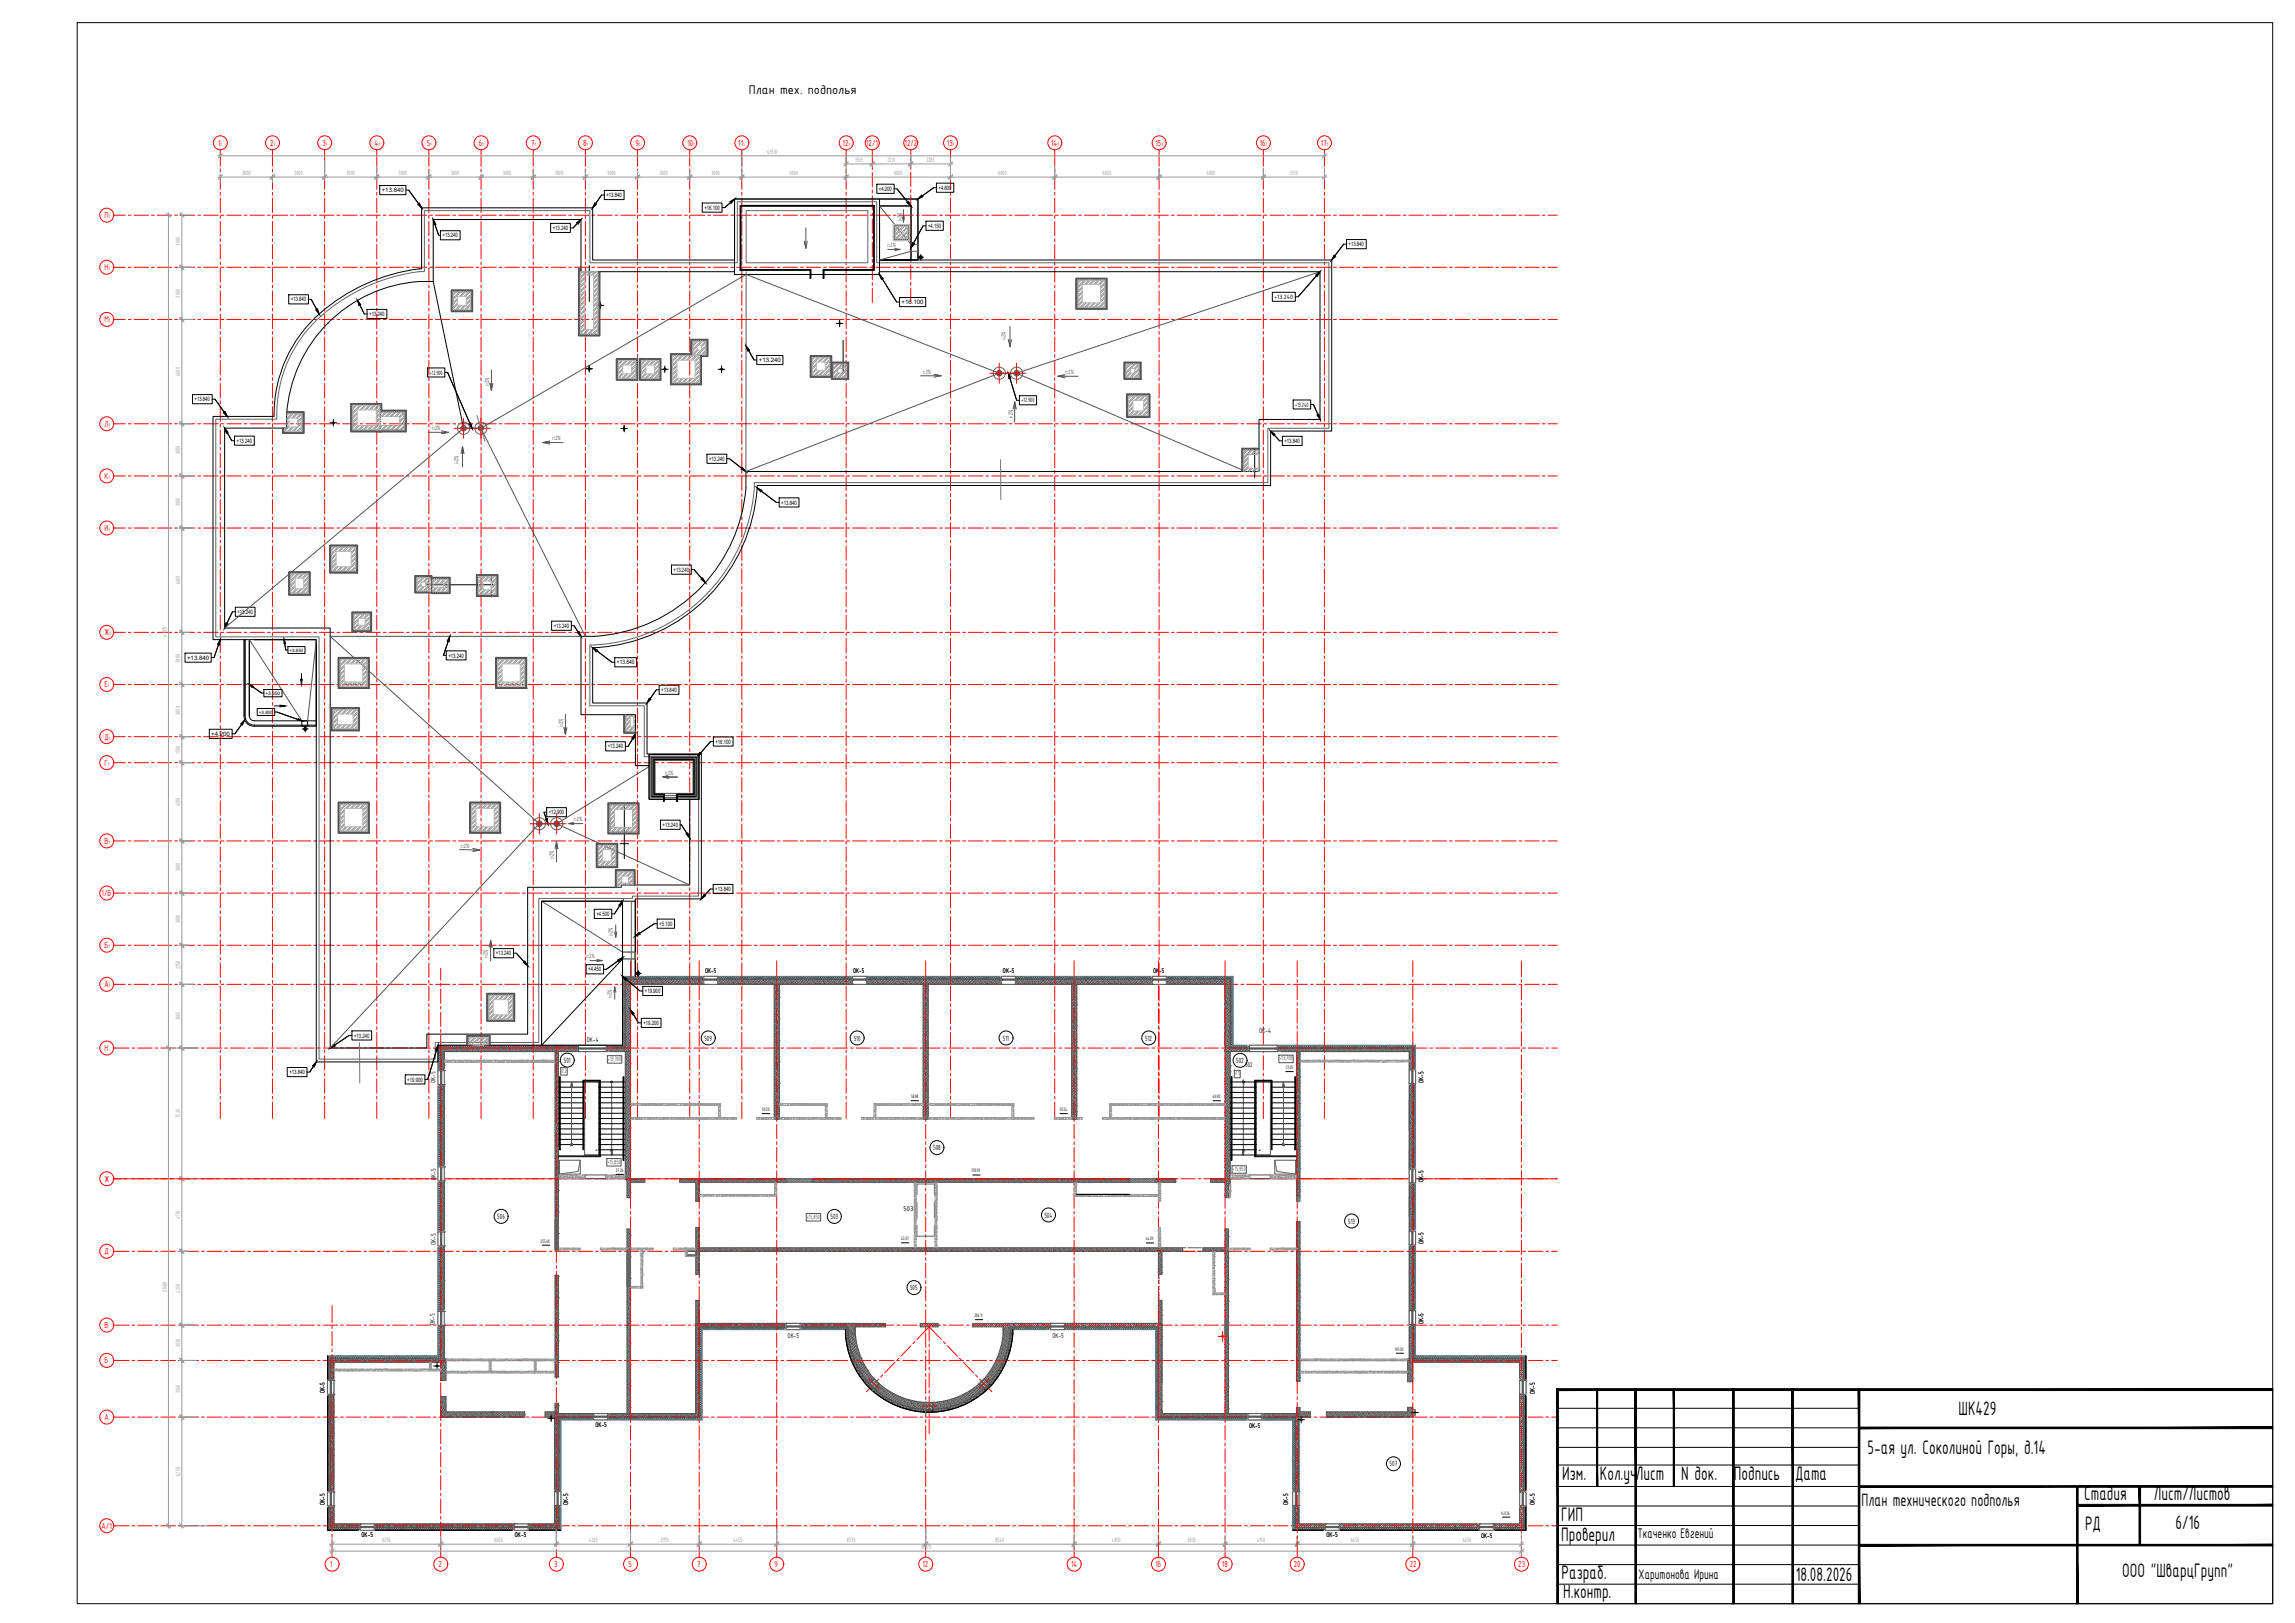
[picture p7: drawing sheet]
<svg xmlns="http://www.w3.org/2000/svg" width="594mm" height="420mm" viewBox="0 0 594 420" stroke-linecap="round" stroke-linejoin="round" font-family="sans-serif">
<defs><g id="words">
<g font-size="5.4">
<text x="507" y="366.3">ШК429</text>
<text x="483.4" y="376.4">5-ая ул. Соколиной Горы, д.14</text>
<text x="404.4" y="383.2">Изм.</text>
<text x="414.1" y="383.2">Кол.уч</text>
<text x="423.5" y="383.2">Лист</text>
<text x="435.2" y="383.2">N док.</text>
<text x="448.8" y="383.2">Подпись</text>
<text x="464.7" y="383.2">Дата</text>
<text x="539.5" y="388.4">Стадия</text>
<text x="557.6" y="388.4">Лист/Листов</text>
<text x="404.1" y="393.8">ГИП</text>
<text x="563.2" y="395.7">6/16</text>
<text x="404.1" y="398.8">Проверил</text>
<text x="539.7" y="396.2">РД</text>
<text x="404.2" y="408.8">Разраб.</text>
<text x="404.7" y="413.7">Н.контр.</text>
<text x="464.9" y="409.4">18.08.2026</text>
<text x="549.4" y="408.1">ООО &quot;ШварцГрупп&quot;</text>
</g>
<text font-size="5" x="481.9" y="389.9">План технического подполья</text>
<g font-size="3.9">
<text x="423.8" y="398.1">Ткаченко Евгений</text>
<text x="424.2" y="408.8">Харитонова Ирина</text>
</g>
<text font-size="3.5" x="193.8" y="24.3">План тех. подполья</text>
<g font-size="2.4" fill="#f00">
<text x="56.5" y="37.7">1</text>
<text x="70" y="37.7">2</text>
<text x="83.5" y="37.7">3</text>
<text x="97" y="37.7">4</text>
<text x="110.4" y="37.7">5</text>
<text x="124" y="37.7">6</text>
<text x="137.5" y="37.7">7</text>
<text x="151" y="37.7">8</text>
<text x="164.5" y="37.7">9</text>
<text x="177.9" y="37.7">10</text>
<text x="191.1" y="37.7">11</text>
<text x="218.1" y="37.7">12</text>
<text x="224.2" y="37.7">12/1</text>
<text x="234.2" y="37.7">12/2</text>
<text x="245.1" y="37.7">13</text>
<text x="272.1" y="37.7">14</text>
<text x="299.1" y="37.7">15</text>
<text x="326.1" y="37.7">16</text>
<text x="341.9" y="37.7">17</text>
<text x="27.1" y="56.5">П</text>
<text x="27.1" y="70">Н</text>
<text x="27.1" y="83.5">М</text>
<text x="27.1" y="110.5">Л</text>
<text x="27.1" y="124">К</text>
<text x="27.1" y="137.5">И</text>
<text x="27.1" y="164.5">Ж</text>
<text x="27.1" y="178">Е</text>
<text x="27.1" y="191.5">Д</text>
<text x="27.1" y="198.2">Г</text>
<text x="27.1" y="218.5">В</text>
<text x="26.3" y="232">1/Б</text>
<text x="27.1" y="245.5">Б</text>
<text x="27.1" y="255.6">А</text>
<text x="27.1" y="272.1">Н</text>
<text x="27.1" y="305.9">Ж</text>
<text x="27.1" y="324.7">Д</text>
<text x="27.1" y="343.8">В</text>
<text x="27.1" y="353">Б</text>
<text x="27.1" y="367.6">А</text>
<text x="26.3" y="395.8">А/1</text>
<text x="85.4" y="405.7">1</text>
<text x="113.5" y="405.7">2</text>
<text x="143.4" y="405.7">3</text>
<text x="162.7" y="405.7">5</text>
<text x="180.5" y="405.7">7</text>
<text x="200.5" y="405.7">9</text>
<text x="238.8" y="405.7">12</text>
<text x="277.3" y="405.7">14</text>
<text x="299.1" y="405.7">16</text>
<text x="316.3" y="405.7">18</text>
<text x="334.9" y="405.7">20</text>
<text x="364.9" y="405.7">22</text>
<text x="393" y="405.7">23</text>
</g>
<g font-size="2.1">
<text x="182.3" y="269.4">509</text>
<text x="221" y="269.4">510</text>
<text x="259.6" y="269.4">511</text>
<text x="296.5" y="269.4">512</text>
<text x="145.9" y="275.1">501</text>
<text x="320" y="275.2">502</text>
<text x="241.6" y="297.8">508</text>
<text x="128.7" y="315.6">506</text>
<text x="215" y="315.6">503</text>
<text x="270.4" y="315.2">504</text>
<text x="349" y="316.8">513</text>
<text x="235.6" y="334">505</text>
<text x="359.7" y="379.6">507</text>
</g>
<g font-size="1.9">
<text x="182.5" y="252">ОК-5</text>
<text x="220.8" y="252">ОК-5</text>
<text x="259.6" y="252">ОК-5</text>
<text x="298.5" y="252">ОК</text>
<text x="300.1" y="252">-5</text>
<text x="151.9" y="269.7">ОК-4</text>
<text x="326" y="267.4">ОК</text>
<text x="327.6" y="267.4">-4</text>
<text x="112.7" y="280.4" transform="rotate(-90 112.7 280.4)">ОК-5</text>
<text x="322.4" y="276.1">502</text>
<text x="368.5" y="280.3" transform="rotate(-90 368.5 280.3)">ОК-5</text>
<text x="112.8" y="305.4" transform="rotate(-90 112.8 305.4)">ОК-5</text>
<text x="368.5" y="306.1" transform="rotate(-90 368.5 306.1)">ОК-5</text>
<text x="233.9" y="313.5">503</text>
<text x="112.8" y="322.3" transform="rotate(-90 112.8 322.3)">ОК-5</text>
<text x="368.5" y="322" transform="rotate(-90 368.5 322)">ОК-5</text>
<text x="112.6" y="343" transform="rotate(-90 112.6 343)">ОК-5</text>
<text x="203.9" y="346.4">ОК-5</text>
<text x="272.4" y="346.4">ОК-5</text>
<text x="368.5" y="342.9" transform="rotate(-90 368.5 342.9)">ОК-5</text>
<text x="84.1" y="360.7" transform="rotate(-90 84.1 360.7)">ОК-5</text>
<text x="397.3" y="360.8" transform="rotate(-90 397.3 360.8)">ОК-5</text>
<text x="154.1" y="369.5">ОК-5</text>
<text x="323.3" y="369.7">ОК-5</text>
<text x="84.1" y="389.6" transform="rotate(-90 84.1 389.6)">ОК-5</text>
<text x="147.1" y="389.6" transform="rotate(-90 147.1 389.6)">ОК-5</text>
<text x="333.5" y="389.6" transform="rotate(-90 333.5 389.6)">ОК-5</text>
<text x="397.3" y="389.6" transform="rotate(-90 397.3 389.6)">ОК-5</text>
<text x="93.6" y="398">ОК-5</text>
<text x="133.3" y="398">ОК-5</text>
<text x="343.3" y="398">ОК-5</text>
<text x="383.4" y="398.2">ОК-5</text>
</g>
<g font-size="1.7" fill="#989898">
<text x="198.6" y="39.9">63510</text>
<text x="221.4" y="42">1505</text>
<text x="229.7" y="42">2210</text>
<text x="239.8" y="42">2285</text>
<text x="62.7" y="45.4">3000</text>
<text x="76.2" y="45.4">3000</text>
<text x="89.7" y="45.4">3000</text>
<text x="103.2" y="45.4">3000</text>
<text x="116.7" y="45.4">3000</text>
<text x="130.2" y="45.4">3000</text>
<text x="143.7" y="45.4">3000</text>
<text x="157.2" y="45.4">3000</text>
<text x="170.7" y="45.4">3000</text>
<text x="184.2" y="45.4">3000</text>
<text x="204.4" y="45.4">6000</text>
<text x="231.4" y="45.4">6000</text>
<text x="258.4" y="45.4">6000</text>
<text x="285.4" y="45.4">6000</text>
<text x="312.4" y="45.4">6000</text>
<text x="333.9" y="45.4">3510</text>
<text x="46.6" y="63.6" transform="rotate(-90 46.6 63.6)">3000</text>
<text x="46.6" y="77" transform="rotate(-90 46.6 77)">3000</text>
<text x="46.6" y="97.3" transform="rotate(-90 46.6 97.3)">6000</text>
<text x="46.6" y="117.6" transform="rotate(-90 46.6 117.6)">3000</text>
<text x="46.6" y="131.1" transform="rotate(-90 46.6 131.1)">3000</text>
<text x="46.6" y="151.3" transform="rotate(-90 46.6 151.3)">6000</text>
<text x="43.2" y="164.8" transform="rotate(-90 43.2 164.8)">47915</text>
<text x="46.6" y="171.6" transform="rotate(-90 46.6 171.6)">3000</text>
<text x="46.6" y="185.1" transform="rotate(-90 46.6 185.1)">3000</text>
<text x="46.6" y="195.1" transform="rotate(-90 46.6 195.1)">1500</text>
<text x="46.6" y="208.7" transform="rotate(-90 46.6 208.7)">4500</text>
<text x="46.6" y="225.6" transform="rotate(-90 46.6 225.6)">3000</text>
<text x="46.6" y="239.1" transform="rotate(-90 46.6 239.1)">3000</text>
<text x="46.6" y="250.9" transform="rotate(-90 46.6 250.9)">2250</text>
<text x="46.6" y="264.2" transform="rotate(-90 46.6 264.2)">3665</text>
<text x="46.6" y="289.3" transform="rotate(-90 46.6 289.3)">7520</text>
<text x="46.6" y="315.6" transform="rotate(-90 46.6 315.6)">4170</text>
<text x="43.2" y="334.6" transform="rotate(-90 43.2 334.6)">27480</text>
<text x="46.6" y="334.6" transform="rotate(-90 46.6 334.6)">4250</text>
<text x="46.6" y="348.7" transform="rotate(-90 46.6 348.7)">2030</text>
<text x="46.6" y="360.6" transform="rotate(-90 46.6 360.6)">3260</text>
<text x="46.6" y="382" transform="rotate(-90 46.6 382)">6250</text>
<text x="98.9" y="399.3">6250</text>
<text x="128" y="399.3">6650</text>
<text x="152.5" y="399.3">4265</text>
<text x="171" y="399.3">3955</text>
<text x="189.8" y="399.3">4455</text>
<text x="219.2" y="399.3">8570</text>
<text x="238.6" y="401.1">68415</text>
<text x="257.7" y="399.3">8540</text>
<text x="287.8" y="399.3">4850</text>
<text x="307.4" y="399.3">3830</text>
<text x="325.4" y="399.3">4150</text>
<text x="349.7" y="399.3">6650</text>
<text x="378.7" y="399.3">6250</text>
</g>
<g font-size="1.7" fill="#545454">
<text x="233.4" y="57.1" transform="rotate(-90 233.4 57.1)">i=2%</text>
<text x="229.7" y="63.9">i=2%</text>
<text x="260.3" y="88.1" transform="rotate(-90 260.3 88.1)">i=2%</text>
<text x="126.6" y="100" transform="rotate(-90 126.6 100)">i=2%</text>
<text x="238.8" y="96.7">i=2%</text>
<text x="275.8" y="96.9">i=2%</text>
<text x="111.9" y="111.4">i=2%</text>
<text x="262.2" y="108.3" transform="rotate(-90 262.2 108.3)">i=2%</text>
<text x="143" y="114">i=2%</text>
<text x="118.7" y="120.1" transform="rotate(-90 118.7 120.1)">i=2%</text>
<text x="145.8" y="188.2" transform="rotate(-90 145.8 188.2)">i=2%</text>
<text x="172.1" y="200.5">i=2%</text>
<text x="148.6" y="212.6">i=2%</text>
<text x="119.3" y="219.4">i=2%</text>
<text x="143.4" y="222.3" transform="rotate(-90 143.4 222.3)">i=2%</text>
<text x="158.6" y="242.4" transform="rotate(-90 158.6 242.4)">i=2%</text>
<text x="126.2" y="247.9" transform="rotate(-90 126.2 247.9)">i=2%</text>
<text x="151.8" y="248.1">i=2%</text>
<text x="158.4" y="258.4" transform="rotate(-90 158.4 258.4)">i=2%</text>
<text x="157.4" y="274.6">+13,700</text>
<text x="331.2" y="274.5">+13,700</text>
<text x="145.3" y="277.7">Л.2</text>
<text x="319.6" y="278.4">Л.1</text>
<text x="157.2" y="301.3">+15,850</text>
<text x="319.1" y="303.1">+15,850</text>
<text x="208.9" y="315.5">+15,850</text>
</g>
<g font-size="1.7">
<text x="329.8" y="77.4">+13.240</text>
<text x="111.2" y="97">+12.900</text>
<text x="264.4" y="104.2">+12.900</text>
<text x="335.3" y="105.3">+13.240</text>
</g>
<g font-size="1.6">
<text x="98.8" y="49.8">+13.840</text>
<text x="157" y="51">+13.840</text>
<text x="227.5" y="49.4">+4.200</text>
<text x="243" y="49.1">+4.800</text>
<text x="143.1" y="59.6">+13.240</text>
<text x="182.3" y="54.3">+16.100</text>
<text x="240.2" y="59">+4.150</text>
<text x="114.6" y="61.5">+13.240</text>
<text x="349.1" y="63.8">+13.840</text>
<text x="75.3" y="78">+13.840</text>
<text x="95.6" y="81.8">+13.240</text>
<text x="233.4" y="78.8">+16.100</text>
<text x="196.4" y="93.8">+13.240</text>
<text x="50.4" y="103.9">+13.840</text>
<text x="61.3" y="114.6">+13.240</text>
<text x="183.6" y="119.3">+13.240</text>
<text x="332.5" y="114.7">+13.840</text>
<text x="202.2" y="130.6">+13.840</text>
<text x="174.4" y="148">+13.240</text>
<text x="61.4" y="158.9">+13.240</text>
<text x="143.3" y="162.5">+13.240</text>
<text x="48.4" y="170.8">+13.840</text>
<text x="116.1" y="170.2">+13.240</text>
<text x="159.7" y="172">+13.840</text>
<text x="171.2" y="179.1">+13.840</text>
<text x="54.7" y="190.5">+4.200</text>
<text x="157.3" y="193.8">+13.240</text>
<text x="185.2" y="192.5">+16.100</text>
<text x="142.1" y="210.8">+12.900</text>
<text x="171.5" y="214.1">+13.240</text>
<text x="185.2" y="230.7">+13.840</text>
<text x="154.4" y="237.1">+4.500</text>
<text x="170.7" y="239.7">+5.100</text>
<text x="128.4" y="247.3">+13.240</text>
<text x="152.3" y="251.5">+4.450</text>
<text x="166.9" y="257.1">+19.900</text>
<text x="91.7" y="268.6">+13.240</text>
<text x="166.6" y="265.4">+19.200</text>
<text x="74.9" y="278.1">+13.840</text>
<text x="105.4" y="280">+19.900</text>
</g>
<g font-size="1.4" fill="#f00">
<text x="57.1" y="37.7">1</text>
<text x="70.8" y="37.7">1</text>
<text x="84.3" y="37.7">1</text>
<text x="98" y="37.7">1</text>
<text x="111.3" y="37.7">1</text>
<text x="124.8" y="37.7">1</text>
<text x="138.3" y="37.7">1</text>
<text x="151.8" y="37.7">1</text>
<text x="165.3" y="37.7">1</text>
<text x="179.5" y="37.7">1</text>
<text x="192.4" y="37.7">1</text>
<text x="219.6" y="37.7">1</text>
<text x="246.6" y="37.7">1</text>
<text x="273.8" y="37.7">1</text>
<text x="300.6" y="37.7">1</text>
<text x="327.6" y="37.7">1</text>
<text x="343.4" y="37.7">1</text>
<text x="28.1" y="56.5">1</text>
<text x="28.1" y="70">1</text>
<text x="28.2" y="83.5">1</text>
<text x="28.1" y="110.5">1</text>
<text x="28.1" y="124">1</text>
<text x="28.1" y="137.5">1</text>
<text x="28.3" y="164.5">1</text>
<text x="27.9" y="178">1</text>
<text x="28.2" y="191.5">1</text>
<text x="27.9" y="198.2">1</text>
<text x="28.1" y="218.5">1</text>
<text x="28.1" y="245.5">1</text>
<text x="28.2" y="255.6">1</text>
</g>
<g font-size="1.4">
<text x="332.8" y="276.8">27.05</text>
<text x="197.3" y="287.6">59.20</text>
<text x="235.8" y="284.3">58.88</text>
<text x="274.3" y="287.6">59.24</text>
<text x="314" y="284.3">60.00</text>
<text x="159.4" y="303.4">27.26</text>
<text x="251.5" y="303.5">178.99</text>
<text x="140" y="321.7">255.60</text>
<text x="233.2" y="321.1">43.07</text>
<text x="296.6" y="321.1">44.09</text>
<text x="252.3" y="341">206.11</text>
<text x="361.1" y="349.7">107.50</text>
<text x="388.5" y="392.1">149.26</text>
</g>
<text font-size="1.3" x="68.7" y="179.9">+3.850</text>
<g font-size="1.2">
<text x="74.9" y="168.7">+3.850</text>
<text x="67" y="184.7">+3.800</text>
</g>
</g></defs>
<g fill="none" stroke="#545454" stroke-width=".26">
<path d="M231.3 59.5l.5 .4M231.3 58.9l.5 .5M231.3 58.4l.5 .4M231.6 58.2l-.3 .3M231.7 58.2l.4 .4M231.8 59.2l-.5 .4M231.8 59.7l-.5 .5M232.2 58.2l-.9 .9M232.2 58.2l.5 .4M232.7 58.2l-.4 .4M232.8 58.2l.4 .4M233.3 58.2l-.5 .4"/>
<path d="M233.3 58.2l.5 .4M233.8 58.2l-.4 .4M233.9 58.2l.4 .4M234.4 58.2l-.5 .4M234.4 58.2l1 .9M234.9 59.8l.5 .4M234.9 59.2l.5 .4M234.9 58.2l-.4 .4M235 58.2l.4 .3M235.4 58.3l-.5 .5M235.4 58.9l-.5 .5M235.4 59.5l-.5 .4"/>
<path d="M116.8 75.1h5.6v5.6h-5.6zM116.9 75.1h5.4v5.5h-5.4zM116.9 79.8l.7 .8M116.9 79.3l.4 .4M116.9 78.2l.4 .4M116.9 77.6l.4 .5M116.9 76.5l.4 .4M116.9 75.9l.4 .5M116.9 75.5l.3-.4 .4 .5M116.9 78.7l.4 .5M116.9 77l.4 .5M116.9 75.4l.4 .4"/>
<path d="M117.3 78.4l-.4 .4M117.3 78.9l-.4 .5M117.3 76.1l-.4 .5M117.3 76.7l-.4 .4M117.3 77.2l-.4 .5M117.3 77.8l-.4 .5M117.3 79.5l-.4 .4M117.9 75.6l.4-.5 .5 .5M118.2 75.6l-.4-.5-.9 .9M118.4 75.6l.5-.5 .4 .5M119 75.6l.4-.5 .5 .5M119.5 75.6l.5-.5 .4 .5"/>
<path d="M120.5 75.1l-.4 .5M120.5 75.1l.5 .5M120.6 75.6l.5-.5 .4 .5M121.2 75.6l.4-.5 .7 .7M121.8 77.6l.5 .4M121.8 76.4l.5 .5M121.8 75.9l.5 .4M121.8 79.8l.5 .4M121.8 79.2l.5 .5M121.8 78.7l.5 .4M121.8 78.1l.5 .4M121.8 77l.5 .4"/>
<path d="M122.2 75.1l-.4 .5M122.2 75.1l.1 .1M122.3 77.9l-.5 .4M122.3 79.5l-.5 .5M122.3 75.6l-.5 .5M122.3 76.2l-.5 .4M122.3 76.8l-.5 .4M122.3 77.3l-.5 .4M122.3 78.4l-.5 .5M122.3 79l-.5 .4M149.8 69.9l.4 .4M149.8 73.2l.5 .5"/>
<path d="M149.8 72.7l.5 .4M149.8 79.9l.5 .5M149.8 78.8l.5 .4M149.8 78.3l.5 .4M149.8 77.7l.5 .4M149.8 74.9l.5 .5M149.8 74.4l.5 .4M149.8 79.4l.5 .4M149.8 77.1l.5 .5M149.8 76.6l.5 .4M149.8 76l.5 .5M149.8 75.5l.5 .4"/>
<path d="M149.8 73.8l.5 .5M149.8 72.1l.5 .5M149.8 71.6l.5 .4M149.8 71l.5 .5M149.8 70.5l.5 .4M150 69.7l-.2 .1M150.1 69.7l.3 .2M150.3 77.2l-.5 .4M150.3 78.8l-.5 .5M150.3 73.3l-.5 .4M150.3 73.8l-.5 .5M150.3 76.6l-.5 .4"/>
<path d="M150.3 70.5l-.5 .4M150.3 71l-.5 .5M150.3 71.6l-.5 .4M150.3 72.1l-.5 .5M150.3 72.7l-.5 .5M150.3 74.4l-.5 .4M150.3 74.9l-.5 .5M150.3 75.5l-.5 .4M150.3 76l-.5 .5M150.3 77.7l-.5 .5M150.3 78.3l-.5 .4M150.3 79.4l-.5 .4"/>
<path d="M150.3 79.9l-.5 .5M150.4 69.7h-.6v17.2h5.4v-16.6M150.4 69.6h-.7v17.4h5.6v-16.7M150.4 69.8l-.6 .6M150.4 70.3h.1M151 70.3h.1M152.1 70.3h.1M153 70.3h.1M154.8 78.2l.4 .4M154.8 76.5l.4 .5M154.8 72.6l.4 .5M154.8 71l.4 .4"/>
<path d="M154.8 77.1l.4 .4M154.8 75.4l.4 .5M154.8 71.5l.4 .5M154.9 70.3l.3 .5M155.2 72.2l-.4 .4M155.2 73.9l-.4 .4 .4 .4M155.2 78.3l-.4 .5 .4 .4M155.2 78.9l-.4 .4 .4 .5M155.2 77.2l-.4 .4 .4 .5M155.2 72.7l-.4 .5 .4 .4M155.2 79.4l-.4 .5 .4 .4M155.2 71.6l-.4 .5 .4 .4"/>
<path d="M155.2 76.7l-.4 .4M155.2 70.5l-.4 .5M155.2 71.1l-.4 .4M155.2 73.3l-.4 .5 .4 .4M155.2 74.4l-.4 .5 .4 .4M155.2 75l-.4 .4M155.2 75.5l-.4 .5 .4 .4M155.2 76.1l-.4 .5M155.2 77.8l-.4 .4M231.3 61.7l.5 .6M231.3 61.2l.5 .4M231.3 60.6l.5 .5"/>
<path d="M231.3 60l.5 .5M231.8 60.3l-.5 .4M231.8 60.8l-.5 .5M231.8 61.4l-.5 .4M231.9 61.8l-.5 .5M231.9 61.8l.5 .5M232 62.3l.5-.5 .4 .5M233 61.8l-.4 .5M233 61.8l.5 .5M233.6 61.8l-.5 .5M233.6 61.8l.4 .5M233.7 62.3l.4-.5 .5 .5"/>
<path d="M234.7 61.8l-.5 .5M234.7 61.8l.5 .5M234.9 61.4l.5 .5M234.9 60.9l.5 .4M234.9 60.3l.5 .5M235.4 60l-.5 .5M235.4 60.6l-.5 .4M235.4 61.1l-.5 .5M235.4 61.7l-.6 .6M235.4 62.2l-.1 .1M278.5 72h8.1v8.1h-8.1zM278.6 72.1h7.9v7.9h-7.9z"/>
<path d="M278.6 72.5l.4-.4 .4 .4M278.6 79.5l.5 .5M278.6 79l.4 .4M278.6 78.4l.4 .4M278.6 77.8l.4 .5M278.6 77.3l.4 .4M278.6 76.7l.4 .5M278.6 76.2l.4 .4M278.6 75.6l.4 .5M278.6 75.1l.4 .4M278.6 74.5l.4 .4M278.6 73.9l.4 .5"/>
<path d="M278.6 73.4l.4 .4M278.6 72.8l.4 .5M278.6 72.3l.4 .4M279 73.7l-.4 .4M279 74.2l-.4 .5M279 73.1l-.4 .5M279 74.8l-.4 .4M279 75.4l-.4 .4M279 75.9l-.4 .4M279 76.5l-.4 .4M279 77l-.4 .5M279 77.6l-.4 .4"/>
<path d="M279 78.1l-.4 .5M279 78.7l-.4 .4M279 79.2l-.4 .5M279.2 79.5l.4 .5M279.3 79.5l-.4 .5M279.6 72.5l.5-.4 .4 .4M279.7 79.5l.5 .5M279.9 79.5l-.5 .5M280 72.5l-.5-.4-.9 .9M280.3 79.5l.4 .5M280.4 79.5l-.4 .5M280.6 72.1l-.4 .4"/>
<path d="M280.6 72.1l.5 .4M280.7 72.5l.5-.4 .4 .4M280.8 79.5l.5 .5M281 79.5l-.5 .5M281.4 79.5l.4 .5M281.5 79.5l-.4 .5M281.7 72.1l-.4 .4M281.7 72.1l.5 .4M281.9 79.5l.5 .5M282.1 79.5l-.5 .5M282.3 72.1l-.5 .4M282.3 72.1l.5 .4"/>
<path d="M282.4 72.5l.5-.4 .4 .4M282.5 79.5l.5 .5M282.7 79.5l-.5 .5M283.1 79.5l.4 .5M283.2 79.5l-.4 .5M283.4 72.1l-.4 .4M283.4 72.1l.5 .4M283.5 72.5l.5-.4 .4 .4M283.6 79.5l.5 .5M283.8 79.5l-.5 .5M284.1 72.5l.4-.4 .5 .4M284.2 79.5l.4 .5"/>
<path d="M284.3 79.5l-.4 .5M284.6 72.5l.5-.4 .4 .4M284.7 79.5l.5 .5M284.9 79.5l-.5 .5M285.2 72.5l.4-.4 .9 .8M285.3 79.5l.4 .5M285.4 79.5l-.4 .5M285.8 79.5l.5 .5M286 79.5l-.5 .5M286 73.6l.5 .4-.5 .5M286 74.7l.5 .5-.5 .4M286 75.2l.5 .5-.5 .5"/>
<path d="M286 75.8l.5 .5-.5 .4M286 76.3l.5 .5-.5 .5M286 77.5l.5 .4-.5 .5M286 79.1l.5 .5-.4 .4M286 78.6l.5 .4M286 78l.5 .5M286 76.9l.5 .5M286 74.1l.5 .5M286 73l.5 .5M286.2 72.1l-.5 .4M286.2 72.1l.3 .3-.5 .4M286.5 72.9l-.5 .5"/>
<path d="M286.5 73.5l-.5 .4M286.5 74.6l-.5 .5M286.5 77.4l-.5 .4M286.5 78.5l-.5 .5M286.5 79.1l-.5 .4M116.9 80.4l.2 .2M117.3 80.6l.5-.4 .4 .4M117.3 80l-.4 .5M117.9 80.6l.4-.4 .5 .4M118.4 80.6l.5-.4 .4 .4M119 80.6l.4-.4 .5 .4M119.5 80.6l.5-.4 .4 .4"/>
<path d="M120.5 80.2l-.4 .4M120.5 80.2l.5 .4M120.6 80.6l.5-.4 .4 .4M121.2 80.6l.4-.4 .5 .4M122.3 80.1l-.5 .5M149.8 86l.8 .9M149.8 86.6l.3 .3M149.8 85.5l.5 .4M149.8 84.9l.5 .5M149.8 82.1l.5 .5M149.8 81.6l.5 .4M149.8 80.5l.5 .4"/>
<path d="M149.8 84.4l.5 .4M149.8 83.8l.5 .5M149.8 83.3l.5 .4M149.8 82.7l.5 .5M149.8 81l.5 .5M150.3 82.7l-.5 .5M150.3 83.8l-.5 .5M150.3 85.5l-.5 .5M150.3 86.1l-.5 .4M150.3 81.6l-.5 .5M150.3 82.2l-.5 .4M150.3 80.5l-.5 .4"/>
<path d="M150.3 81l-.5 .5M150.3 83.3l-.5 .4M150.3 84.4l-.5 .4M150.3 84.9l-.5 .5M150.5 86.4l-.5 .5M150.7 86.4l.5 .5M151 86.4l-.4 .5M151.3 86.4l.5 .5M151.6 86.4l-.5 .5M151.9 86.4l.4 .5M152.1 86.4l-.4 .5M152.4 86.4l.5 .5"/>
<path d="M152.7 86.4l-.5 .5M153 86.4l.4 .5M153.2 86.4l-.4 .5M153.5 86.4l.5 .5M153.8 86.4l-.4 .5M154.1 86.4l.4 .5M154.3 86.4l-.4 .5M154.6 86.4l.5 .5M154.8 85.4l.4 .5M154.8 83.8l.4 .4M154.8 82.6l.4 .5M154.8 82.1l.4 .4"/>
<path d="M154.8 81l.4 .4M155.2 80l-.4 .5 .4 .4M155.2 80.6l-.4 .4M155.2 81.1l-.4 .5 .4 .4M155.2 83.9l-.4 .4 .4 .5M155.2 84.5l-.4 .4 .4 .4M155.2 82.8l-.4 .4 .4 .5M155.2 81.7l-.4 .4M155.2 82.2l-.4 .5M155.2 83.3l-.4 .5M155.2 85l-.4 .5M155.2 85.6l-.4 .4 .4 .4"/>
<path d="M155.2 86.1l-.7 .8M155.2 86.7l-.2 .2M159.5 92.8h5.6v5.6h-5.6zM159.6 92.9h5.4v5.5h-5.4zM159.6 93l.5 .5-.5 .5M159.6 93.6l.5 .5-.5 .4M159.6 94.2l.5 .4-.5 .5M159.6 94.7l.5 .5-.5 .5M159.6 95.8l.5 .5-.5 .5M159.6 98.1l.3 .3M159.6 97.5l.9 .9M159.6 96.9l.5 .5"/>
<path d="M159.6 96.4l.5 .4M159.6 95.3l.5 .4M160 92.9l.5 .4M160.1 95.8l-.5 .4M160.1 96.9l-.5 .4M160.1 97.4l-.5 .5M160.1 92.9l-.5 .5M160.1 97.9l-.4 .5M160.6 97.9l.4 .5M160.6 92.9l.4 .4M160.7 92.9l-.5 .4M160.7 97.9l-.5 .5"/>
<path d="M161.1 97.9l.5 .5M161.1 92.9l.5 .4M161.2 97.9l-.4 .5M161.2 92.9l-.4 .4M161.7 97.9l.4 .5M161.7 92.9l.4 .4M161.8 97.9l-.4 .5M161.8 92.9l-.4 .4M162.2 97.9l.5 .5M162.2 92.9l.5 .4M162.3 92.9l-.4 .4M162.4 97.9l-.5 .5"/>
<path d="M162.8 97.9l.4 .5M162.8 92.9l.4 .4M162.9 97.9l-.4 .5M162.9 92.9l-.4 .4M163.3 97.9l.5 .5M163.3 92.9l.5 .4M163.5 97.9l-.5 .5M163.5 92.9l-.5 .4M163.9 97.9l.5 .5M163.9 92.9l.5 .4M164 92.9l-.4 .4M164 97.9l-.4 .5"/>
<path d="M164.5 97.9l.4 .5M164.5 92.9l.5 .6M164.5 97.5l.5 .4M164.5 96.9l.5 .4M164.5 96.3l.5 .5M164.5 95.8l.5 .4M164.5 95.2l.5 .5M164.5 94.7l.5 .4M164.5 94.1l.5 .5M164.5 93.6l.5 .4M164.6 92.9l-.5 .4M165 94.7l-.5 .5"/>
<path d="M165 96.4l-.5 .4M165 98l-.3 .4M165 97.5l-.9 .9M165 93l-.5 .5M165 93.6l-.5 .4M165 94.1l-.5 .5M165 95.3l-.5 .4M165 95.8l-.5 .5M165 96.9l-.5 .5M165.5 92.8h5.6v5.6h-5.6zM165.6 92.9h5.4v5.5h-5.4zM165.6 97.9l.4 .5"/>
<path d="M165.6 97.4l.5 .4M165.6 96.8l.5 .5M165.6 96.3l.5 .4M165.6 95.7l.5 .5M165.6 95.1l.5 .5M165.6 94.6l.5 .4M165.6 94l.5 .5M165.6 93.5l.5 .4M165.6 92.9l.5 .5M165.7 92.9l-.1 .1M166.1 93.7l-.5 .4M166.1 94.8l-.5 .4"/>
<path d="M166.1 95.3l-.5 .5M166.1 95.9l-.5 .4M166.1 97l-.5 .5M166.1 97.6l-.5 .4M166.1 94.2l-.5 .5M166.1 96.4l-.5 .5M166.1 97.9l.5 .5M166.1 92.9l.5 .4M166.3 92.9l-.7 .7M166.3 97.9l-.5 .5M166.7 97.9l.4 .5M166.7 92.9l.5 .4"/>
<path d="M166.8 92.9l-.4 .4M166.8 97.9l-.4 .5M167.2 97.9l.5 .5M167.3 92.9l.4 .4M167.4 97.9l-.5 .5M167.4 92.9l-.5 .4M167.8 97.9l.5 .5M167.8 92.9l.5 .4M167.9 92.9l-.4 .4M167.9 97.9l-.4 .5M168.4 97.9l.4 .5M168.4 92.9l.4 .4"/>
<path d="M168.5 92.9l-.5 .4M168.5 97.9l-.5 .5M168.9 97.9l.5 .5M168.9 92.9l.5 .4M169 92.9l-.4 .4M169 97.9l-.4 .5M169.5 92.9l.4 .4M169.5 97.9l.4 .5M169.6 92.9l-.5 .4M169.6 97.9l-.5 .5M170 92.9l.5 .4M170 97.9l.5 .5"/>
<path d="M170.2 97.9l-.5 .5M170.2 92.9l-.5 .4M170.6 96.2l.4 .4M170.6 95.7l.4 .4M170.6 95.1l.4 .4M170.6 94.5l.4 .5M170.6 94l.4 .4M170.6 93.4l.4 .5M170.6 97.9l.4 .4M170.6 97.3l.4 .5M170.6 96.8l.4 .4M170.6 92.9l.4 .4"/>
<path d="M170.7 92.9l-.4 .4M171 94.3l-.4 .4M171 95.4l-.4 .4M171 95.9l-.4 .5M171 97.1l-.4 .4M171 97.6l-.7 .8M171 98.2l-.2 .2M171 93.2l-.4 .4M171 93.7l-.4 .5M171 94.8l-.4 .5M171 96.5l-.4 .5M173.7 99.3l.2 .2"/>
<path d="M173.7 98.7l.7 .8M173.7 98.2l.4 .4M173.7 97.6l.4 .5M173.7 97.1l.4 .4M173.7 96.5l.4 .5M173.7 95.9l.4 .5M173.7 95.4l.4 .4M173.7 94.8l.4 .5M173.7 94.3l.4 .4M173.7 93.7l.4 .5M173.7 93.2l.4 .4M173.7 92.6l.4 .5"/>
<path d="M173.7 92.1l.4 .4M173.8 91.7l.5 .4 .4-.4M174.1 92.3l-.4 .5M174.1 92.9l-.4 .4M174.1 94l-.4 .4M174.1 94.5l-.4 .5M174.1 97.3l-.4 .5M174.1 93.4l-.4 .5M174.1 97.9l-.4 .4M174.1 98.4l-.4 .5M174.1 95.1l-.4 .4M174.1 95.7l-.4 .4"/>
<path d="M174.1 96.2l-.4 .4M174.1 96.8l-.4 .4M174.1 99l-.4 .4M174.1 99.5l.4-.4 .5 .4M174.2 91.7l-.5 .5M174.3 91.7l.5 .4M174.7 99.5l.4-.4 .5 .4M174.9 91.7l.5 .4 .5-.4M175.2 99.5l.5-.4 .4 .4M175.3 91.7l-.4 .4M175.5 91.7l.4 .4M175.8 99.5l.4-.4 .5 .4"/>
<path d="M176 91.7l.5 .4M176.3 99.5l.5-.4 .4 .4M176.4 91.7l-.4 .4M176.6 91.7l.5 .4 .4-.4M176.9 99.5l.4-.4 .5 .4M177 91.7l-.5 .4M177.1 91.7l.5 .4M177.4 99.5l.5-.4 .4 .4M177.7 91.7l.5 .4 .4-.4M178 99.5l.5-.4 .4 .4M178.1 91.7l-.5 .4M178.6 99.5l.4-.4 .5 .4"/>
<path d="M178.8 91.6v-3.8h4.5v4.5h-1.7M178.8 91.7l.5 .4M178.9 91.7v-3.8h4.3v4.3h-1.7M178.9 91l.4 .5-.5 .6-.5-.4M178.9 89.4l.4 .5-.4 .4M178.9 90.5l.4 .4M178.9 89.9l.4 .5M178.9 88.8l.4 .5M178.9 88.2l.4 .5M179 91.7l-5.5-.1v8h8.1v-7.4M179.1 87.9l-.2 .2M179.1 99.5l.5-.4 .4 .4"/>
<path d="M179.1 87.9l.5 .5M179.3 91.7h-5.6v7.8h7.8v-7.7M179.3 91l-.4 .4M179.3 88.8l-.4 .4M179.3 89.3l-.4 .4M179.3 90.4l-.4 .5M179.5 91.8l.4 .3 .3-.3M179.6 87.9l-.7 .7M179.6 91.8l-.3 .3M179.7 99.5l.4-.4 .5 .4M179.7 87.9l.4 .5M180 91.8l.4 .3"/>
<path d="M180.2 87.9l-.5 .5M180.2 87.9l.5 .5M180.2 99.5l.5-.4 .4 .4M180.6 91.8l.3 .3M180.7 87.9l-.4 .5M180.8 91.8l-.4 .3M180.8 87.9l.5 .5M181.1 92.2l.4 .5-.4 .4M181.1 93.9l.4 .4-.4 .5M181.1 95l.4 .5-.4 .4M181.1 95.6l.4 .4-.4 .5M181.1 96.7l.4 .4-.4 .5"/>
<path d="M181.1 98.9l.4 .5M181.1 98.4l.4 .4M181.1 97.8l.4 .5M181.1 97.3l.4 .4M181.1 96.1l.4 .5M181.1 94.5l.4 .4M181.1 93.4l.4 .4M181.1 92.8l.4 .5M181.1 91.8l.4 .3M181.3 87.9l-.5 .5M181.3 91.8l-.3 .3M181.4 87.9l.4 .5"/>
<path d="M181.5 93.2l-.4 .5M181.5 93.8l-.4 .4M181.5 94.9l-.4 .5M181.5 96.6l-.4 .4M181.5 97.7l-.4 .4M181.5 98.2l-.4 .5M181.5 98.8l-.7 .7M181.5 99.4l-.2 .1M181.5 92l.3 .2M181.9 87.9l-.5 .5M181.9 91.8l.4 .4M181.9 87.9l.5 .5"/>
<path d="M181.9 91.8l-.8 .8M182 92.2l.5-.4 .4 .4M182.4 87.9l-.4 .5M182.5 87.9l.7 .7M182.7 89.3l.5 .4M183 87.9l-.5 .5M183 87.9l.2 .2M183.2 90.5l-.5 .5 .5 .4M183.2 89.9l-.5 .5 .5 .4M183.2 89.4l-.5 .5 .5 .4M183.2 88.3l-.5 .4 .5 .5M183.2 88.8l-.5 .5"/>
<path d="M183.2 91l-.5 .5 .5 .5M183.2 91.6l-.6 .6M183.2 92.2h-.1M209.8 92.1h5.4v5.5h-5.4zM209.8 92.2l.6 .4M209.8 97l.6 .6M209.8 96.5l.5 .4M209.8 95.9l.5 .5M209.8 95.4l.5 .4M209.8 94.8l.5 .5M209.8 94.3l.5 .4M209.8 93.7l.5 .4"/>
<path d="M209.8 93.1l.5 .5M209.8 92.6l.5 .4M210 97.6l.5-.5 .4 .5M210.3 92.9l-.5 .4M210.3 93.5l-.5 .4M210.3 94l-.5 .4M210.3 94.6l-.5 .4M210.3 95.1l-.5 .5M210.3 95.7l-.5 .4M210.3 96.2l-.5 .5M210.3 96.8l-.5 .4M210.6 92.6l.4-.5 .5 .5"/>
<path d="M210.6 97.6l.4-.5 .5 .5M210.9 92.6l-.4-.5-.7 .7M211.1 92.6l.5-.5 .4 .5M211.1 97.6l.5-.5 .4 .5M211.7 92.6l.4-.5 .5 .5M211.7 97.6l.4-.5 .5 .5M212.7 92.1l-.5 .5M212.7 97.1l.4 .5M212.7 97.1l-.5 .5M212.7 92.1l.4 .5M212.8 92.6l.5-.5 .4 .5M212.8 97.6l.5-.5 .4 .5"/>
<path d="M213.4 92.6l.4-.5 .5 .5M213.4 97.6l.4-.5 .4 .5M214.4 92.1l-.5 .5M214.4 97.1l.4 .5M214.4 97.1l-.5 .5M214.4 92.1l.8 .9M214.5 92.6l.4-.5 .3 .3-.4 .4M214.8 93.1l.4 .4-.4 .5M214.8 93.6l.4 .5-.4 .4M214.8 94.2l.4 .4-.4 .5M214.8 94.7l.4 .5-.4 .4M214.8 95.9l.4 .4-.4 .4"/>
<path d="M214.8 96.4l.4 .5-.7 .7M214.8 97l.4 .4M214.8 95.3l.4 .5M215.2 92.9l-.4 .5M215.2 95.7l-.4 .5M215.2 97.4l-.2 .2M215.3 93.7h4.4v4.5h-4.5v-.5M215.3 93.8h4.3v4.3h-4.3v-6.1h-5.6v5.7h5.6l.3 .3M215.3 96.6l.5 .4M215.3 96l.5 .5M215.3 94.9l.5 .5M215.3 93.8l.5 .5"/>
<path d="M215.8 94.5l-.5 .4M215.8 95l-.5 .5 .5 .4M215.8 95.6l-.5 .4M215.8 96.1l-.5 .5M215.8 96.7l-.5 .5 .5 .4M215.8 97.2l-.5 .5M215.8 93.8l-.5 .6 .5 .4M215.9 93.8l.5 .5M216.2 98l-.3-.3-.3 .3M216.4 93.8l-.4 .5M216.4 97.7l.3 .3M216.5 97.7l-.4 .3"/>
<path d="M216.5 93.8l.4 .5M216.7 98l.3-.3 .3 .3M217 93.8l-.5 .5M217 93.8l.5 .5M217.5 93.8l-.4 .5M217.5 97.7l.4 .3M217.6 97.7l-.4 .3M217.6 93.8l.4 .5M218.1 93.8l-.5 .5M218.1 97.7l.3 .3M218.1 97.7l-.3 .3M218.1 93.8l.5 .5"/>
<path d="M218.3 98l.4-.3 .3 .3M218.6 93.8l-.4 .5M218.7 93.8l.9 .9M219.1 97.6l.4 .4M219.1 97.1l.5 .4M219.1 96.5l.5 .4M219.1 95.9l.5 .5M219.1 95.4l.5 .4M219.1 94.8l.5 .5M219.2 93.8l-.5 .5M219.2 93.8l.4 .4M219.6 94l-.5 .4"/>
<path d="M219.6 94.5l-.5 .5M219.6 95.1l-.5 .4M219.6 95.7l-.5 .4M219.6 96.2l-.5 .4M219.6 96.8l-.5 .4M219.6 97.3l-.7 .7M219.6 97.9l-.1 .1M290.9 93.7h4.5v4.5h-4.5zM291 93.8h4.3v4.3h-4.3zM291 98.1h.1M291 97.5l.7 .6M291 96.9l.5 .5"/>
<path d="M291 96.4l.5 .4M291 94l.2-.2 .5 .5M291 94.7l.5 .5-.5 .5M291 95.8l.5 .5M291 95.3l.5 .4M291 94.1l.5 .5M291.5 94.7l-.5 .4M291.5 95.8l-.5 .4M291.5 96.3l-.5 .5M291.5 96.9l-.5 .4M291.5 97.4l-.5 .5M291.7 93.8l-.7 .8"/>
<path d="M291.8 97.7l.4 .4M291.8 97.7l-.5 .4M291.8 93.8l.4 .5M291.9 98.1l.4-.4 .5 .4M292.3 93.8l-.5 .5M292.4 93.8l.4 .5M292.9 93.8l-.5 .5M292.9 97.7l.4 .4M292.9 97.7l-.5 .4M292.9 93.8l.5 .5M293.4 93.8l-.4 .5M293.4 97.7l.5 .4"/>
<path d="M293.5 97.7l-.5 .4M293.5 93.8l.4 .5M293.6 98.1l.4-.4 .4 .4M294 93.8l-.5 .5M294 93.8l.5 .5M294.5 93.8l-.4 .5M294.5 97.7l.5 .4M294.6 97.7l-.5 .4M294.6 93.8l.7 .7M294.8 97.4l.5 .5M294.8 95.8l.5 .4M295.1 93.8l-.5 .5"/>
<path d="M295.1 93.8l.2 .2M295.3 96.4l-.5 .5 .5 .4M295.3 94.2l-.5 .4 .5 .5M295.3 94.7l-.5 .5 .5 .5M295.3 95.3l-.5 .4M295.3 95.8l-.5 .5 .5 .5M295.3 97l-.5 .4M295.3 97.5l-.6 .6M295.3 98.1h-.1M73.2 111.9l.2 .2M73.2 111.4l.8 .7M73.7 110.9l-.5 .4"/>
<path d="M73.7 111.4l-.5 .5M74 111.7l-.5 .4M74.1 111.7l.4 .4M74.2 106.7h4.4v5.4h-5.4v-1.3l.5 .5M74.2 106.8l.3 .3M74.3 106.6h4.4v5.6h-5.6v-1.4M74.5 106.7l-.3 .3M74.5 111.7l-.4 .4M74.7 111.7l.4 .4M74.7 106.7l.4 .4M75.1 106.7l-.5 .4M75.1 111.7l-.4 .4"/>
<path d="M75.2 111.7l.4 .4M75.2 106.7l.4 .4M75.6 106.7l-.4 .4M75.6 111.7l-.4 .4M75.8 111.7l.4 .4M75.8 106.7l.4 .4M76.2 106.7l-.4 .4M76.2 111.7l-.4 .4M76.3 111.7l.5 .4M76.3 106.7l.5 .4M76.8 106.7l-.5 .4M76.8 111.7l-.5 .4"/>
<path d="M76.9 111.7l.4 .4M76.9 106.7l.4 .4M77.3 106.7l-.4 .4M77.3 111.7l-.4 .4M77.4 111.7l.5 .4M77.4 106.7l.5 .4M77.9 106.7l-.5 .4M77.9 111.7l-.5 .4M78 111.7l.4 .4M78 106.7l.6 .6M78.2 111.3l.4 .5M78.2 110.7l.4 .5"/>
<path d="M78.2 110.2l.4 .4M78.2 109.6l.4 .5M78.2 109.1l.4 .4M78.2 108.5l.4 .5M78.2 108l.4 .4M78.2 107.4l.4 .5M78.4 106.7l-.4 .4M78.5 106.7h.1M78.6 107l-.4 .5M78.6 107.6l-.4 .4M78.6 108.1l-.4 .5M78.6 108.7l-.4 .4"/>
<path d="M78.6 109.3l-.4 .4M78.6 109.8l-.4 .5M78.6 110.4l-.4 .4M78.6 110.9l-.4 .5M78.6 111.5l-.6 .6M78.6 112l-.1 .1M90.9 105.1l.4 .4-.4 .4M90.9 109.5l.4 .4-.4 .5M90.9 111.2l.5 .5M90.9 110.6l.4 .5M90.9 110.1l.4 .4M90.9 109l.4 .4"/>
<path d="M90.9 108.4l.4 .5M90.9 107.8l.4 .5M90.9 107.3l.4 .4M90.9 106.7l.4 .5M90.9 106.2l.4 .4M90.9 105.6l.4 .5M90.9 104.5l.4 .5M91.1 104.5l-.2 .3M91.3 106l-.4 .5M91.3 106.6l-.4 .4M91.3 107.1l-.4 .5M91.3 107.7l-.4 .4"/>
<path d="M91.3 108.2l-.4 .5M91.3 108.8l-.4 .5M91.3 109.4l-.4 .4M91.3 110.5l-.4 .4M91.3 111l-.4 .5M91.4 104.5l.5 .5M91.5 111.3l.5 .4M91.6 111.3l-.4 .4M91.7 104.5l-.8 .9M92 104.5l.5 .5M92.1 111.3l.4 .4M92.2 111.3l-.5 .4"/>
<path d="M92.3 104.5l-.5 .5M92.6 104.5l.4 .5M92.6 111.3l.5 .4M92.8 111.3l-.5 .4M92.8 104.5l-.4 .5M93.1 104.5l.5 .5M93.2 111.3l.4 .4M93.3 111.3l-.4 .4M93.4 104.5l-.5 .5M93.7 104.5l.4 .5M93.7 111.3l.5 .4M93.9 111.3l-.5 .4"/>
<path d="M93.9 104.5l-.4 .5M94.2 104.5l.5 .5M94.3 111.3l.4 .4M94.4 111.3l-.4 .4M94.5 104.5l-.5 .5M94.8 104.5l.4 .5M94.8 111.3l.5 .4M95 111.3l-.5 .4M95 104.5l-.4 .5M95.4 104.5l.4 .5M95.4 111.3l.5 .4M95.5 111.3l-.4 .4"/>
<path d="M95.6 104.5l-.5 .5M95.9 104.5l.5 .5M96 111.3l.4 .4M96.1 111.3l-.4 .4M96.2 104.5l-.5 .5M96.5 104.5l.4 .5M96.5 111.3l.5 .4M96.6 111.3l-.4 .4M96.7 104.5l-.4 .5M97 104.5l.5 .5M97.1 111.3l.4 .4M97.2 111.3l-.4 .4"/>
<path d="M97.3 104.5l-.5 .5M97.6 104.5l.4 .5M97.6 111.3l.5 .4M97.8 111.3l-.5 .4M97.8 104.5l-.4 .5M98.1 104.5l.6 .7M98.2 111.3l.5 .4-.3-.2M98.3 106.8h.1M98.3 107.4h.1M98.3 108h.1M98.3 108.5h.1M98.3 109.1h.1"/>
<path d="M98.3 109.6h.1M98.3 110.2h.1M98.3 110.7h.1M98.3 110.8h.1M98.3 110.3h.1M98.3 109.7h.1M98.3 109.2h.1M98.3 108.6h.1M98.3 107.5h.1M98.3 106.9h.1M98.3 106.4l.4 .3M98.3 105.8l.9 .9"/>
<path d="M98.3 105.3l.4 .4M98.4 104.5l-.5 .5M98.7 104.5v.1M98.7 106.7v-2.2h-7.8v7.2h7.8M98.7 104.7l-.4 .5M98.7 105.3l-.4 .4M98.7 105.8l-.4 .5M98.7 106.3h6.4v5.4h-7.2l.4-.4M98.8 111.3l.4 .4M98.8 106.3v-1.9h-8v7.4h8M98.8 106.2h6.4v5.6h-7.4M98.9 106.3l-.5 .4"/>
<path d="M98.9 111.3l-.5 .4 .3-.2M99.3 106.3l.5 .4M99.3 111.3l.5 .4M99.4 106.3l-.4 .4M99.4 111.3l-.4 .4M99.9 111.3l.4 .4M99.9 106.3l.4 .4M100 106.3l-.5 .4M100 111.3l-.5 .4M100.4 106.3l.5 .4M100.4 111.3l.5 .4M100.5 106.3l-.4 .4"/>
<path d="M100.5 111.3l-.4 .4M101 111.3l.4 .4M101 106.3l.4 .4M101.1 106.3l-.5 .4M101.1 111.3l-.5 .4M101.5 111.3l.5 .4M101.5 106.3l.5 .4M101.7 106.3l-.5 .4M101.7 111.3l-.5 .4M102.1 111.3l.5 .4M102.1 106.3l.5 .4M102.2 106.3l-.4 .4"/>
<path d="M102.2 111.3l-.4 .4M102.7 111.3l.4 .4M102.7 106.3l.4 .4M102.8 106.3l-.5 .4M102.8 111.3l-.5 .4M103.2 111.3l.5 .4M103.2 106.3l.5 .4M103.3 106.3l-.4 .4M103.3 111.3l-.4 .4M103.8 111.3l.4 .4M103.8 106.3l.4 .4M103.9 106.3l-.5 .4"/>
<path d="M103.9 111.3l-.5 .4M104.3 111.3l.5 .4M104.3 106.3l.8 .7M104.4 106.3l-.4 .4M104.4 111.3l-.4 .4M104.6 111l.5 .5M104.6 110.4l.5 .5M104.6 109.9l.5 .4M104.6 109.3l.5 .5M104.6 108.8l.5 .4M104.6 108.2l.5 .5M104.6 107.7l.5 .4"/>
<path d="M104.6 107.1l.5 .5M104.9 106.3l.2 .1M105 106.3l-.5 .4M105.1 106.8l-.5 .4M105.1 107.3l-.5 .5M105.1 107.9l-.5 .4M105.1 108.4l-.5 .5M105.1 109l-.5 .4M105.1 109.6l-.5 .4M105.1 110.1l-.5 .5M105.1 110.7l-.5 .4M105.1 111.2l-.5 .5"/>
<path d="M291.6 102h6.1v6.1h-6.1zM291.7 102.1h5.9v5.9h-5.9zM291.7 107.6l.3 .4M291.7 107.1l.9 .9M291.7 106.5l.4 .5M291.7 106l.4 .4M291.7 105.4l.4 .5M291.7 104.9l.4 .4M291.7 104.3l.4 .4M291.7 103.7l.4 .5M291.7 103.2l.4 .4M291.7 102.6l.4 .5"/>
<path d="M291.7 102.1l.4 .4M291.8 102.1l-.1 .1M292.1 104l-.4 .5M292.1 102.9l-.4 .5M292.1 103.5l-.4 .4M292.1 104.6l-.4 .4M292.1 105.1l-.4 .5M292.1 105.7l-.4 .4M292.1 106.2l-.4 .5M292.1 106.8l-.4 .5M292.1 107.4l-.4 .4M292.2 102.1l.5 .4"/>
<path d="M292.4 102.1l-.7 .7M292.5 107.5l-.4 .5M292.7 107.5l.5 .5 .4-.5M292.8 102.1l.4 .4M293 102.1l-.5 .4M293.1 107.5l-.5 .5M293.2 107.5l.5 .5M293.3 102.1l.5 .4M293.5 102.1l-.4 .4M293.8 107.5l.5 .5M293.9 102.1l.5 .4M294.1 102.1l-.5 .4"/>
<path d="M294.2 107.5l-.5 .5M294.4 107.5l.5 .5 .4-.5M294.5 102.1l.4 .4M294.6 102.1l-.4 .4M294.7 107.5l-.4 .5M294.9 107.5l.5 .5M295 102.1l.5 .4M295.2 102.1l-.5 .4M295.5 107.5l.4 .5M295.6 102.1l.4 .4M295.7 102.1l-.4 .4M295.9 107.5l-.5 .5"/>
<path d="M296 107.5l.5 .5M296.1 102.1l.5 .4M296.3 102.1l-.5 .4M296.4 107.5l-.4 .5M296.6 107.5l.4 .5M296.7 102.1l.9 .9M296.9 102.1l-.5 .4M297 107.5l-.5 .5M297.1 107.5l.5 .5M297.1 107l.5 .4M297.1 106.4l.5 .4M297.1 105.9l.5 .4"/>
<path d="M297.1 105.3l.5 .4M297.1 104.7l.5 .5M297.1 104.2l.5 .4M297.1 103.6l.5 .5M297.1 103.1l.5 .4M297.3 102.1l.3 .3M297.4 102.1l-.4 .4M297.6 102.4l-.5 .5M297.6 103l-.5 .5M297.6 103.6l-.5 .4M297.6 104.1l-.5 .5M297.6 104.7l-.5 .4"/>
<path d="M297.6 105.2l-.5 .5M297.6 105.8l-.5 .5M297.6 106.4l-.5 .4M297.6 106.9l-.5 .5M297.6 107.5l-.5 .5M321.5 119.7l.5 .4M321.5 119.1l.5 .4M321.5 118.5l.5 .5M321.5 118l.5 .4M321.5 117.4l.5 .5M321.5 116.9l.5 .4M321.5 116.3l.5 .5"/>
<path d="M321.8 116.1l-.3 .3M321.9 116.1l.4 .5M322 117.1l-.5 .4M322 117.6l-.5 .5M322 118.2l-.5 .4M322 118.7l-.5 .5M322 119.3l-.5 .4M322 119.8l-.5 .5M322.3 116.1l-.8 .8M322.5 116.1l.4 .5M322.9 116.1l-.4 .5M323 116.1l.4 .5"/>
<path d="M323.5 116.1l-.5 .5M323.6 116.1l.4 .5M324 116.1l-.4 .5M324.1 116.1l.5 .5M324.6 116.1l-.5 .5M324.7 116.1l.4 .5M325.1 116.1l-.4 .5M325.2 116.1l.5 .5M325.7 116.1l-.5 .5M325.8 116.1l.1 .1M325.9 116.5l-.1 .1M325.9 116.1h-4.4v6"/>
<path d="M325.9 116h-4.5v6.1M321.5 121.3l.5 .5M321.5 121.9l.2 .2M321.5 120.8l.5 .4M321.5 120.2l.5 .5M322 122.1h.1M322 120.4l-.5 .4M322 120.9l-.5 .5M322 121.5l-.5 .5M74.7 148h5.6v6.1h-5.6zM74.8 148.1h5.4v5.9h-5.4zM74.8 148.1l.5 .4"/>
<path d="M74.8 153.6l.4 .4M74.8 153l.5 .5M74.8 152.5l.5 .4M74.8 151.9l.5 .5M74.8 151.4l.5 .4M74.8 150.8l.5 .5M74.8 150.3l.5 .4M74.8 149.7l.5 .5M74.8 149.1l.5 .5M74.8 148.6l.5 .4M75.3 152.7l-.5 .5M75.3 148.8l-.5 .5"/>
<path d="M75.3 149.4l-.5 .4M75.3 149.9l-.5 .5M75.3 150.5l-.5 .4M75.3 151l-.5 .5M75.3 151.6l-.5 .4M75.3 152.2l-.5 .4M75.3 153.3l-.5 .4M75.3 153.6l.5 .4M75.4 148.1l-.6 .6M75.4 148.1l.5 .4M75.5 153.6l-.4 .4M75.5 148.5l.5-.4 .5 .4"/>
<path d="M75.9 153.6l.4 .4M76.1 148.5l.4-.4 .5 .4M76.1 153.6l-.5 .4M76.4 153.6l.5 .4M76.6 153.6l-.4 .4M77 153.6l.4 .4M77.1 148.1l-.5 .4M77.1 148.1l.5 .4M77.2 153.6l-.4 .4M77.2 148.5l.4-.4 .5 .4M77.6 153.6l.4 .4M77.7 148.5l.5-.4 .5 .4"/>
<path d="M77.8 153.6l-.5 .4M78.1 153.6l.5 .4M78.3 148.5l.5-.4 .4 .4M78.3 153.6l-.4 .4M78.7 153.6l.4 .4M78.9 148.5l.4-.4 .9 .9M78.9 153.6l-.5 .4M79.2 153.6l.5 .4M79.4 153.6l-.4 .4M79.8 153.5l.4 .5M79.8 153l.4 .4M79.8 152.4l.4 .5"/>
<path d="M79.8 151.9l.4 .4M79.8 151.3l.4 .5M79.8 150.7l.4 .5M79.8 150.2l.4 .4M79.8 149.6l.4 .5M79.8 149.1l.4 .4M79.9 148.1l-.5 .4M79.9 148.1l.3 .3M80.2 148.9l-.4 .4M80.2 149.4l-.4 .5M80.2 150l-.4 .4M80.2 150.6l-.4 .4"/>
<path d="M80.2 151.1l-.4 .5M80.2 151.7l-.4 .4M80.2 152.8l-.4 .4M80.2 153.3l-.7 .7M80.2 148.3l-.4 .5M80.2 152.2l-.4 .5M80.2 153.9l-.1 .1M85.3 141.1h7.3v7.3h-7.3zM85.4 141.2h7.1v7.1h-7.1zM85.4 145.8l.5 .5M85.4 141.9l.5 .5M85.4 148.1l.2 .2"/>
<path d="M85.4 147.5l.8 .8M85.4 146.9l.5 .5M85.4 146.4l.5 .4M85.4 145.3l.5 .4M85.4 144.7l.5 .5M85.4 144.2l.5 .4M85.4 143.6l.5 .4M85.4 143l.5 .5M85.4 142.5l.5 .4M85.4 141.4l.5 .4M85.7 141.2l-.3 .2M85.8 141.2l.4 .4"/>
<path d="M85.8 148.3l.5-.5 .4 .5M85.9 142.1l-.5 .5M85.9 142.7l-.5 .4M85.9 143.2l-.5 .5M85.9 143.8l-.5 .4M85.9 144.3l-.5 .5M85.9 144.9l-.5 .5M85.9 145.5l-.5 .4M85.9 146l-.5 .5M85.9 146.6l-.5 .4M85.9 147.1l-.5 .5M85.9 147.7l-.5 .4"/>
<path d="M86.2 141.2l-.8 .8M86.3 141.2l.5 .4M86.4 148.3l.4-.5 .5 .5M86.8 141.2l-.5 .4M86.9 141.2l.5 .4M87 148.3l.4-.5 .5 .5M87.4 141.2l-.5 .4M87.5 141.2l.4 .4M87.5 148.3l.4-.5 .5 .5M87.9 141.2l-.4 .4M88 141.2l.5 .4M88.1 148.3l.4-.5 .5 .5"/>
<path d="M88.5 141.2l-.5 .4M88.6 141.2l.4 .4M88.6 148.3l.5-.5 .4 .5M89 141.2l-.4 .4M89.1 141.2l.5 .4M89.2 148.3l.4-.5 .5 .5M89.6 141.2l-.5 .4M89.7 141.2l.4 .4M89.7 148.3l.5-.5 .4 .5M90.1 141.2l-.4 .4M90.2 141.2l.5 .4M90.3 148.3l.4-.5 .5 .5"/>
<path d="M90.7 141.2l-.5 .4M90.8 141.2l.4 .4M90.8 148.3l.5-.5 .5 .5M91.1 158.4h5.1v5.2h-5.1zM91.2 158.5h4.9v4.9h-4.9zM91.2 159.9l.4 .5M91.2 158.5h.1M91.2 159.4l.4 .4M91.2 158.8l.4 .5M91.2 141.2l-.4 .4M91.4 141.2l.4 .4M91.4 148.3l.5-.5 .4 .5"/>
<path d="M91.4 158.5l.5 .5M91.6 159.2l-.4 .4M91.6 159.7l-.4 .5M91.7 158.5l-.5 .6M91.8 141.2l-.4 .4M91.9 141.2l.6 .6M92 158.5l.4 .5 .5-.5M92.1 147.4l.4 .5M92.1 146.9l.4 .4M92.1 145.8l.4 .4M92.1 145.2l.4 .5M92.1 144.1l.4 .4"/>
<path d="M92.1 143.6l.4 .4M92.1 142.4l.4 .5M92.1 141.9l.4 .4M92.1 146.3l.4 .5M92.1 144.7l.4 .4M92.1 143l.4 .4M92.3 158.5l-.5 .5M92.4 141.2l-.5 .4M92.5 141.2h.1M92.5 141.6l-.4 .4M92.5 142.2l-.4 .4M92.5 142.7l-.4 .5"/>
<path d="M92.5 143.3l-.4 .4M92.5 143.8l-.4 .5M92.5 144.4l-.4 .4M92.5 144.9l-.4 .5M92.5 145.5l-.4 .4M92.5 146.1l-.4 .4M92.5 146.6l-.4 .5M92.5 147.2l-.4 .4M92.5 147.7l-.5 .6M92.5 158.5l.5 .5 .4-.5M93.1 158.5l.4 .5 .5-.5M93.6 158.5l.5 .5 .4-.5"/>
<path d="M94.2 158.5l.5 .5M94.8 158.5l.4 .5 .4-.5M95.1 158.5l-.5 .5M95.3 158.5l.8 .8M95.7 160l.4 .4M95.7 159.4l.4 .5M95.9 158.5l.2 .3M96.1 158.6l-.4 .4M96.1 159.2l-.4 .4M96.1 159.7l-.4 .5M107.5 149.1h4.2v4.3h-4.2zM107.5 150.1l.4 .4"/>
<path d="M107.6 149.1l.5 .5M107.8 149.1l-.3 .4 .4 .4M107.9 152.9l-.4 .5M107.9 151.8l-.4 .5 .4 .4M107.9 151.3l-.4 .4 .4 .5M107.9 150.1l-.4 .5 .4 .4M107.9 150.7l-.4 .5 .4 .4M107.9 152.4l-.4 .4 .5 .6M108.1 153l.5 .4M108.2 149.1l.4 .5M108.4 149.1l-.9 .9M108.4 153l-.4 .4"/>
<path d="M108.7 153l.5 .4M108.8 149.1l.4 .5M108.9 149.1l-.4 .5M109 153l-.5 .4M109.3 153l.4 .4M109.3 149.1h.1M109.3 149.1l.4 .5M109.5 149.1l-.5 .5M109.5 153l-.4 .4M109.8 153l.5 .4M109.9 149.1l.4 .5M110 149.1l-.4 .5"/>
<path d="M110.1 153l-.5 .4M110.4 153l.4 .4M110.4 149.1l.5 .5M110.6 149.1l-.4 .5M110.6 153l-.4 .4M110.9 153l.5 .4M111 149.1l.8 .9v-1h-4.4v4.5h4.3M111.2 149.1l-.5 .5M111.2 153l-.5 .4M111.3 150h.1M111.4 153.4h.1M111.5 149.1l.2 .2"/>
<path d="M111.6 153.1l-.3 .3M111.7 153.1l.4 .5M111.7 149.1l-.4 .5M111.7 153.4v.2M111.8 149.5h4.6v4.1h-4.7M111.8 149.4h4.7v4.3h-4.9v-.2M111.9 149.5l-.5 .5M112 149.5l.4 .5M112.1 153.1l-.4 .4M112.2 153.1l.5 .5M112.4 149.5l-.4 .5M112.5 149.5l.5 .5"/>
<path d="M112.7 153.1l-.5 .5M112.8 153.1l.4 .5M113 149.5l-.5 .5M113.1 149.5l.4 .5M113.3 153.1l-.5 .5M113.3 153.1l.5 .5M113.5 149.5l-.4 .5M113.6 149.5l.5 .5M113.8 153.1l-.4 .5M113.9 153.1l.4 .5M114.1 149.5l-.5 .5M114.2 149.5l.4 .5"/>
<path d="M114.4 153.1l-.5 .5M114.4 153.1l.5 .5M114.6 149.5l-.4 .5M114.7 149.5l.5 .5M114.9 153.1l-.4 .5M115 153.1l.4 .5M115.2 149.5l-.5 .5M115.3 149.5l.4 .5M115.5 153.1l-.5 .5M115.5 153.1l.5 .5M115.8 149.5l-.5 .5M115.8 149.5l.6 .6"/>
<path d="M116 153l.4 .5M116 151.3l.4 .5M116 150.2l.4 .5M116 152.5l.4 .4M116 151.9l.4 .5M116 150.8l.4 .4M116.3 149.5l-.4 .5M116.4 149.5v.1M116.4 151.1l-.4 .4M116.4 149.9l-.4 .5M116.4 150.5l-.4 .5M116.4 151.6l-.4 .5"/>
<path d="M116.4 152.2l-.4 .4M116.4 152.7l-.8 .9M116.4 153.3l-.2 .3M123.3 148.8h5.6v5.6h-5.6zM123.4 148.8h5.4v5.5h-5.4zM123.4 153.8l.6 .5M123.4 150.4l.4 .5M123.4 149.3l.4 .4-.4 .5M123.4 149.8l.4 .5-.4 .5M123.4 151l.4 .4-.4 .5M123.4 153.2l.4 .4M123.4 152.6l.4 .5"/>
<path d="M123.4 152.1l.4 .4M123.4 151.5l.4 .5M123.5 148.8l.5 .5M123.7 148.8l-.3 .3M123.8 150.9l-.4 .4M123.8 153.7l-.4 .4M123.8 152.6l-.4 .4M123.8 153.1l-.4 .5M123.8 152l-.4 .5M124.1 153.8l.4 .5M124.1 148.8l.4 .5M124.2 153.8l-.4 .5"/>
<path d="M124.2 148.8l-.8 .9M124.6 148.8l.5 .5M124.6 153.8l.5 .5M124.8 148.8l-.4 .5M124.8 153.8l-.4 .5M125.2 148.8l.4 .5M125.2 153.8l.4 .5M125.3 148.8l-.4 .5M125.3 153.8l-.4 .5M125.7 153.8l.5 .5M125.7 148.8l.5 .5M125.9 148.8l-.4 .5"/>
<path d="M125.9 153.8l-.4 .5M126.3 148.8l.4 .5M126.3 153.8l.4 .5M126.5 148.8l-.5 .5M126.5 153.8l-.5 .5M126.9 153.8l.4 .5M126.9 148.8l.4 .5M127 148.8l-.4 .5M127 153.8l-.4 .5M127.4 153.8l.4 .5M127.4 148.8l.5 .5M127.6 148.8l-.5 .5"/>
<path d="M127.6 153.8l-.5 .5M128 153.8l.4 .5M128 148.8l.8 .9M128.1 148.8l-.4 .5M128.1 153.8l-.4 .5M128.4 153.7l.4 .4M128.4 152.6l.4 .4M128.4 152l.4 .5M128.4 150.9l.4 .4M128.4 153.1l.4 .5M128.4 150.3l.4 .5M128.4 149.8l.4 .4"/>
<path d="M128.5 148.8l.3 .3M128.7 148.8l-.5 .5M128.8 154.3h.1M128.8 149.3l-.4 .4M128.8 149.8l-.4 .5M128.8 151l-.4 .4 .4 .5M128.8 151.5l-.4 .5M128.8 152.6l-.4 .5M128.8 150.4l-.4 .5M128.8 152.1l-.4 .4M128.8 153.2l-.4 .4M128.8 153.7l-.6 .6"/>
<path d="M87.5 170.2h8.1v8h-8.1zM87.6 170.3h7.9v7.9h-7.9zM87.6 177l.5 .4M87.6 171.4l.5 .5M87.6 177.5l.6 .7M87.6 176.4l.5 .5M87.6 175.9l.5 .4M87.6 175.3l.5 .4M87.6 174.8l.5 .4M87.6 174.2l.5 .4M87.6 173.6l.5 .5M87.6 173.1l.5 .4"/>
<path d="M87.6 172.5l.5 .5M87.6 172l.5 .4M87.6 170.8l.5 .5M87.6 170.3l.5 .4M87.8 170.3l-.2 .1M88.1 171.1l-.5 .5M88.1 171.7l-.5 .4M88.1 172.8l-.5 .4M88.1 173.3l-.5 .5M88.1 173.9l-.5 .4M88.1 175l-.5 .5M88.1 175.6l-.5 .4"/>
<path d="M88.1 172.2l-.5 .5M88.1 174.4l-.5 .5M88.1 176.1l-.5 .5M88.1 176.7l-.5 .4M88.1 177.2l-.5 .5M88.1 177.7l-.5 .4M88.1 170.3l.5 .4M88.3 177.7l.5 .5 .4-.5M88.3 170.3l-.7 .7M88.7 177.7l-.5 .5M88.7 170.3l.5 .4M88.9 170.3l-.5 .4"/>
<path d="M88.9 177.7l.4 .5 .5-.5M89.3 170.3l.4 .4M89.4 170.3l-.4 .4M89.5 177.7l.4 .5 .5-.5M89.8 170.3l.5 .4M90 177.7l.5 .5 .4-.5M90 170.3l-.4 .4M90.4 170.3l.4 .4M90.6 170.3l-.5 .4M90.6 177.7l.4 .5 .5-.5M90.9 170.3l.5 .4M91.1 170.3l-.4 .4"/>
<path d="M91.1 177.7l.5 .5 .4-.5M91.2 163.3l.2 .1M91.2 161l.4 .5M91.2 160.5l.4 .4M91.2 162.7l.7 .7M91.2 162.2l.4 .4M91.2 161.6l.4 .5M91.5 170.3l.4 .4M91.6 162.5l-.4 .5M91.6 160.3l-.4 .5M91.6 160.9l-.4 .4M91.6 161.4l-.4 .5"/>
<path d="M91.6 162l-.4 .4M91.7 170.3l-.5 .4M91.7 177.7l.4 .5 .5-.5M91.7 163l-.5 .4M92 163l.5 .4M92.1 170.3l.4 .4M92.2 170.3l-.4 .4M92.2 177.7l.5 .5 .5-.5M92.2 163l-.4 .4M92.6 163l.4 .4M92.6 170.3l.4 .4M92.8 170.3l-.5 .4"/>
<path d="M92.8 177.7l.5 .5 .4-.5M92.8 163l-.4 .4M93.1 163l.5 .4M93.2 170.3l.4 .4M93.3 170.3l-.4 .4M93.3 177.7l.5 .5 .5-.5M93.4 163l-.5 .4M93.7 163l.4 .4M93.7 170.3l.5 .4M93.9 170.3l-.4 .4M93.9 177.7l.5 .5 .4-.5M93.9 163l-.4 .4"/>
<path d="M94.3 163l.4 .4M94.3 170.3l.4 .4M94.4 170.3l-.4 .4M94.5 163l-.5 .4M94.8 163l.4 .4M94.8 170.3l.7 .6-.5 .5M95 177.7l.5 .5M95 170.3l-.4 .4M95 177.2l.5 .4M95 176.6l.5 .5-.5 .4M95 171.6l.5 .4-.5 .5M95 163l-.4 .4"/>
<path d="M95 171l.5 .5-.5 .4M95 172.1l.5 .5-.5 .4M95 172.7l.5 .4-.5 .5M95 173.3l.5 .4-.5 .4M95 173.8l.5 .4-.5 .5M95 174.9l.5 .5-.5 .4M95 176l.5 .5-.5 .4M95 175.5l.5 .4M95 174.4l.5 .4M95.4 163l.4 .4M95.4 170.3l.1 .1M95.5 178.2h.1"/>
<path d="M95.5 177.6l-.6 .6-.4-.5M95.5 170.3l-.5 .5M95.5 174.8l-.5 .5M95.5 175.9l-.5 .5M95.6 163l-.5 .4M95.7 162.8l.4 .4M95.7 162.2l.4 .4M95.7 161.6l.4 .5M95.7 161.1l.4 .4M95.7 160.5l.4 .5M96.1 160.8l-.4 .5M96.1 161.9l-.4 .5"/>
<path d="M96.1 160.3l-.4 .4M96.1 161.4l-.4 .4M96.1 162.5l-.4 .4M96.1 163l-.4 .4M128.3 170.2h8v8h-8zM128.4 170.3h7.8v7.9h-7.8zM128.4 177.5l.6 .7 .5-.5M128.4 177l.4 .4M128.4 176.4l.4 .5M128.4 175.9l.4 .4M128.4 175.3l.4 .4M128.4 174.8l.4 .4"/>
<path d="M128.4 173.6l.4 .5M128.4 173.1l.4 .4M128.4 172l.4 .4M128.4 171.4l.4 .5M128.4 170.3l.4 .4M128.4 174.2l.4 .4M128.4 172.5l.4 .5M128.4 170.8l.4 .5M128.5 170.3l-.1 .1M128.8 171.1l-.4 .5M128.8 171.7l-.4 .4M128.8 172.2l-.4 .5"/>
<path d="M128.8 172.8l-.4 .4M128.8 173.3l-.4 .5M128.8 173.9l-.4 .4M128.8 174.4l-.4 .5M128.8 175l-.4 .5M128.8 175.6l-.4 .4M128.8 176.1l-.4 .5M128.8 176.7l-.4 .4M128.8 177.2l-.4 .5M128.9 177.7l-.5 .4M128.9 170.3l.5 .4M129.1 170.3l-.7 .7"/>
<path d="M129.1 177.7l.5 .5 .4-.5M129.5 170.3l.4 .4M129.6 170.3l-.4 .4M129.7 177.7l.4 .5 .5-.5M130 170.3l.5 .4M130.2 170.3l-.4 .4M130.2 177.7l.5 .5 .4-.5M130.6 170.3l.4 .4M130.8 170.3l-.5 .4M130.8 177.7l.4 .5 .5-.5M131.1 170.3l.5 .4M131.3 170.3l-.4 .4"/>
<path d="M131.3 177.7l.5 .5M131.7 170.3l.4 .4M131.9 177.7l.4 .5 .5-.5M131.9 170.3l-.5 .4M132.2 177.7l-.4 .5M132.3 170.3l.4 .4M132.4 170.3l-.4 .4M132.5 177.7l.4 .5 .5-.5M132.8 170.3l.5 .4M133 170.3l-.5 .4M133 177.7l.5 .5M133.4 170.3l.4 .4"/>
<path d="M133.6 177.7l.4 .5 .5-.5M133.6 170.3l-.5 .4M133.9 177.7l-.4 .5M133.9 170.3l.5 .4M134.1 170.3l-.4 .4M134.1 177.7l.5 .5 .4-.5M134.5 170.3l.4 .4M134.7 170.3l-.5 .4M134.7 177.7l.4 .5 .5-.5M135 170.3l.5 .4M135.2 170.3l-.4 .4M135.6 170.3l.6 .6-.4 .5"/>
<path d="M135.8 170.3l-.5 .4M135.8 177.7l.4 .5M135.8 177.2l.4 .4M135.8 176.6l.4 .5-.4 .4M135.8 176l.4 .5-.4 .4M135.8 175.5l.4 .4M135.8 174.9l.4 .5-.4 .4M135.8 173.8l.4 .5-.4 .4M135.8 173.3l.4 .4-.4 .4M135.8 172.1l.4 .5-.4 .4M135.8 171.6l.4 .4-.4 .5M135.8 172.7l.4 .5-.4 .4"/>
<path d="M135.8 171l.4 .5-.4 .4M135.8 174.4l.4 .4M136.2 170.3v.1M136.2 178.2h.1M136.2 177.6l-.5 .6-.5-.5M136.2 170.3l-.4 .5M136.2 174.8l-.4 .5M136.2 175.9l-.4 .5M85.7 183.2h7.4v6h-7.4zM85.8 183.3h7.2v5.8h-7.2zM85.8 188l.4 .4M85.8 189.1h.1"/>
<path d="M85.8 188.5l.6 .6M85.8 187.4l.4 .5M85.8 186.8l.4 .5M85.8 186.3l.4 .4M85.8 185.7l.4 .5M85.8 185.2l.4 .4M85.8 184.6l.4 .5M85.8 184.1l.4 .4M85.8 183.5l.4 .5M85.9 183.3l-.1 .1M86.1 183.3l.5 .4M86.2 184.1l-.4 .4"/>
<path d="M86.2 184.6l-.4 .5M86.2 186.3l-.4 .4M86.2 186.8l-.4 .5M86.2 188l-.4 .4M86.2 188.5l-.4 .5M86.2 185.2l-.4 .4M86.2 185.7l-.4 .5M86.2 187.4l-.4 .5M86.5 183.3l-.7 .7M86.5 188.7l.5 .4M86.6 188.7l-.4 .4M86.7 183.3l.4 .4"/>
<path d="M87 183.3l-.4 .4M87.1 188.7l.4 .4M87.2 188.7l-.5 .4M87.2 183.3l.5 .4 .4-.4M87.6 183.3l-.5 .4M87.6 188.7l.5 .4M87.8 188.7l-.5 .4M87.8 183.3l.4 .4M88.2 188.7l.4 .4M88.3 188.7l-.4 .4M88.3 183.3l.5 .4 .5-.4M88.7 183.3l-.5 .4"/>
<path d="M88.7 188.7l.5 .4M88.9 188.7l-.5 .4M88.9 183.3l.5 .4 .4-.4M89.3 188.7l.4 .4M89.4 188.7l-.4 .4M89.5 183.3l.4 .4 .5-.4M89.8 188.7l.5 .4M90 188.7l-.5 .4M90 183.3l.5 .4 .4-.4M90.4 188.7l.4 .4M90.5 188.7l-.4 .4M90.6 183.3l.4 .4"/>
<path d="M91 188.7l.4 .4M91.1 188.7l-.5 .4M91.1 183.3l.5 .4 .4-.4M91.5 183.3l-.5 .4M91.5 188.7l.4 .4M91.7 188.7l-.5 .4M91.7 183.3l.4 .4M92.1 188.7l.4 .4M92.2 188.7l-.4 .4M92.2 183.3l.8 .7M92.5 188.6l.5 .4M92.5 187.5l.5 .4"/>
<path d="M92.5 185.8l.5 .4-.5 .5M92.5 184.1l.5 .5-.5 .4M92.5 185.3l.5 .4-.5 .4M92.5 186.9l.5 .4-.5 .5M92.5 188l.5 .5M92.5 186.4l.5 .4M92.5 184.7l.5 .4M92.6 183.3l-.5 .4M92.8 183.3l.2 .2M93 183.4l-.5 .5M93 186.8l-.5 .4M93 184l-.5 .4"/>
<path d="M93 185.1l-.5 .4M93 187.9l-.5 .4M93 188.4l-.7 .7M93 189l-.1 .1M161.5 185v4.8h3M161.5 186.9l.5 .5-.5 .4M161.5 187.4l.5 .5M161.5 185.8l.5 .4-.5 .5M161.5 185.2l.5 .5-.5 .4M161.5 189.7h.1M161.5 189.1l.7 .6M161.5 188.6l.5 .4"/>
<path d="M161.5 188l.5 .4M161.5 186.3l.5 .5M161.6 185l-.1 4.7h3M161.9 189.7l.4-.4 .4 .4M161.9 185l.1 .1M162 185.1l-.5 .5M162 186.8l-.5 .5M162 187.9l-.5 .5M162 188.5l-.5 .4M162 189l-.5 .5M162.8 189.3l.5 .4M162.9 189.3l-.5 .4"/>
<path d="M163 189.7l.4-.4 .5 .4M163.5 189.7l.5-.4 .4 .4M164.5 189.3l-.4 .4M87.5 207.6h8.1v8.1h-8.1zM87.6 207.7h7.9v7.9h-7.9zM87.6 215l.6 .6M87.6 213.3l.5 .5M87.6 214.4l.5 .5M87.6 213.9l.5 .4M87.6 212.7l.5 .5M87.6 212.2l.5 .4M87.6 211.6l.5 .5"/>
<path d="M87.6 211.1l.5 .4M87.6 210.5l.5 .5M87.6 210l.5 .4M87.6 209.4l.5 .5M87.6 208.9l.5 .4M87.6 208.3l.5 .4M87.6 207.8l.5 .4M87.8 207.7l-.2 .2M88.1 211.3l-.5 .5M88.1 211.9l-.5 .4M88.1 213l-.5 .5M88.1 213.6l-.5 .4"/>
<path d="M88.1 214.1l-.5 .5M88.1 208.6l-.5 .4M88.1 209.1l-.5 .5M88.1 209.7l-.5 .4M88.1 210.2l-.5 .5M88.1 210.8l-.5 .4M88.1 212.4l-.5 .5M88.1 214.7l-.5 .4M88.1 215.2l-.5 .3M88.1 207.7l.5 .5M88.3 215.2l.5 .4 .4-.4M88.3 207.7l-.7 .7"/>
<path d="M88.7 215.2l-.5 .4M88.7 207.7l.5 .5M88.9 207.7l-.5 .5M88.9 215.2l.5 .4 .4-.4M89.3 207.7l.4 .5M89.4 207.7l-.4 .5M89.5 215.2l.4 .4 .5-.4M89.8 207.7l.5 .5M90 215.2l.5 .4 .4-.4M90 207.7l-.4 .5M90.4 207.7l.4 .5M90.6 207.7l-.5 .5"/>
<path d="M90.6 215.2l.4 .4 .5-.4M90.9 207.7l.5 .5M91.1 207.7l-.4 .5M91.1 215.2l.5 .4 .4-.4M91.5 207.7l.4 .5M91.7 215.2l.4 .4 .5-.4M91.7 207.7l-.5 .5M92.1 207.7l.4 .5M92.2 207.7l-.4 .5M92.2 215.2l.5 .4 .5-.4M92.6 207.7l.4 .5M92.8 207.7l-.5 .5"/>
<path d="M92.8 215.2l.5 .4 .4-.4M93.2 207.7l.4 .5M93.3 215.2l.5 .4 .5-.4M93.3 207.7l-.4 .5M93.7 207.7l.5 .5M93.9 207.7l-.4 .5M93.9 215.2l.5 .4 .4-.4M94.3 207.7l.4 .5M94.4 207.7l-.4 .5M94.8 207.7l.7 .7-.5 .4M95 207.7l-.4 .5M95 215.2l.5 .4"/>
<path d="M95 209l.5 .5-.5 .4M95 209.6l.5 .4-.5 .5M95 210.7l.5 .5-.5 .4M95 213.5l.5 .4-.5 .5M95 214.6l.5 .5-.6 .5-.4-.4M95 210.2l.5 .4-.5 .5M95 211.8l.5 .5-.5 .4M95 212.4l.5 .4-.5 .5M95 214.1l.5 .4M95 212.9l.5 .5M95 211.3l.5 .4M95 208.5l.5 .4"/>
<path d="M95.4 207.7l.1 .1M95.5 215.6h.1M95.5 207.8l-.5 .5M95.5 211.7l-.5 .5M95.5 213.4l-.5 .4M95.5 208.9l-.5 .5M95.5 214.5l-.5 .4M121.5 207.6h8.1v8.1h-8.1zM121.6 207.7h7.9v7.9h-7.9zM121.6 215l.7 .6 .4-.4M121.6 215.5l.1 .1M121.6 214.4l.5 .5"/>
<path d="M121.6 213.9l.5 .4M121.6 213.3l.5 .5M121.6 212.7l.5 .5M121.6 212.2l.5 .4M121.6 211.6l.5 .5M121.6 211.1l.5 .4M121.6 210.5l.5 .5M121.6 210l.5 .4M121.6 209.4l.5 .5M121.6 208.9l.5 .4M121.6 208.3l.5 .4M121.6 207.8l.5 .4"/>
<path d="M121.8 207.7l-.2 .2M122.1 208.6l-.5 .4M122.1 209.1l-.5 .5M122.1 209.7l-.5 .4M122.1 210.2l-.5 .5M122.1 210.8l-.5 .4M122.1 211.3l-.5 .5M122.1 211.9l-.5 .4M122.1 212.4l-.5 .5M122.1 213l-.5 .5M122.1 213.6l-.5 .4M122.1 214.1l-.5 .5"/>
<path d="M122.1 214.7l-.5 .4M122.2 215.2l-.5 .4M122.2 207.7l.4 .5M122.3 207.7l-.7 .7M122.4 215.2l.4 .4 .5-.4M122.7 207.7l.5 .5M122.9 207.7l-.5 .5M122.9 215.2l.5 .4M123.3 207.7l.4 .5M123.5 207.7l-.5 .5M123.5 215.2l.4 .4 .5-.4M123.8 215.2l-.4 .4"/>
<path d="M123.8 207.7l.5 .5M124 207.7l-.4 .5M124 215.2l.5 .4 .4-.4M124.4 207.7l.4 .5M124.6 207.7l-.5 .5M124.6 215.2l.5 .4 .4-.4M124.9 207.7l.5 .5M125.1 207.7l-.4 .5M125.1 215.2l.5 .4 .4-.4M125.5 207.7l.5 .5M125.7 207.7l-.5 .5M125.7 215.2l.5 .4 .4-.4"/>
<path d="M126.1 207.7l.4 .5M126.2 207.7l-.4 .5M126.3 215.2l.4 .4 .5-.4M126.6 207.7l.5 .5M126.8 207.7l-.5 .5M126.8 215.2l.5 .4M127.2 207.7l.4 .5M127.4 207.7l-.5 .5M127.4 215.2l.4 .4 .5-.4M127.7 215.2l-.4 .4M127.7 207.7l.5 .5M127.9 207.7l-.4 .5"/>
<path d="M127.9 215.2l.5 .4 .4-.4M128.3 207.7l.4 .5M128.5 207.7l-.5 .5M128.5 215.2l.4 .4M128.8 207.7l.7 .7-.4 .4M129 215.2l.5 .4M129 207.7l-.4 .5M129.1 209l.4 .5-.4 .4M129.1 209.6l.4 .4-.4 .5M129.1 210.2l.4 .4-.4 .5M129.1 210.7l.4 .5-.4 .4M129.1 211.8l.4 .5-.4 .4"/>
<path d="M129.1 212.4l.4 .4-.4 .5M129.1 213.5l.4 .4-.4 .5M129.1 214.6l.4 .5-.6 .5M129.1 214.1l.4 .4M129.1 212.9l.4 .5M129.1 211.3l.4 .4M129.1 208.5l.4 .4M129.4 207.7l.1 .1M129.5 215.6h.1M129.5 207.8l-.4 .5M129.5 208.9l-.4 .5M129.5 211.7l-.4 .5"/>
<path d="M129.5 213.4l-.4 .4M129.5 214.5l-.4 .4M154.3 218.3h5.6v6.3h-5.6zM154.4 218.4h5.4v6.1h-5.4zM154.4 219.8l.5 .5M154.4 219.3l.5 .4M154.4 218.7l.5 .5M154.6 218.4l.5 .4M154.9 219l-.5 .5M154.9 219.6l-.5 .4M154.9 218.4l-.5 .5M155.2 218.4l.5 .4"/>
<path d="M155.5 218.4l-.5 .4M155.8 218.4l.4 .4M156 218.4l-.4 .4M156.3 218.4l.5 .4M156.6 218.4l-.5 .4M156.9 218.4l.4 .4M157.1 218.4l-.4 .4M157.4 207.8h8v8.1h-8zM157.4 207.9h7.9v7.9h-7.9zM157.4 218.4l.5 .4M157.4 215.2l.7 .6 .4-.5M157.4 214.6l.5 .5"/>
<path d="M157.4 214.1l.5 .4M157.4 213.5l.5 .5M157.4 213l.5 .4M157.4 212.4l.5 .5M157.4 211.8l.5 .5M157.4 211.3l.5 .4M157.4 210.7l.5 .5M157.4 210.2l.5 .4M157.4 209.6l.5 .5M157.4 209.1l.5 .4M157.4 208.5l.5 .5M157.4 207.9l.5 .5"/>
<path d="M157.6 207.9l-.2 .2M157.7 218.4l-.5 .4M157.9 208.7l-.5 .5M157.9 209.3l-.5 .5M157.9 209.9l-.5 .4M157.9 210.4l-.5 .5M157.9 211l-.5 .4M157.9 211.5l-.5 .5M157.9 212.1l-.5 .5M157.9 212.7l-.5 .4M157.9 213.2l-.5 .5M157.9 213.8l-.5 .4"/>
<path d="M157.9 214.3l-.5 .5M157.9 214.9l-.5 .4M158 215.3l-.6 .4M158 207.9l.4 .5M158 218.4l.4 .4M158.2 207.9l-.8 .7M158.2 215.3l.4 .5 .5-.5M158.3 218.4l-.5 .4M158.5 207.9l.5 .5M158.5 218.4l.5 .4M158.7 207.9l-.4 .5M158.7 215.3l.5 .5 .4-.5"/>
<path d="M158.8 218.4l-.4 .4M159.1 218.4l.7 .7M159.1 207.9l.5 .5M159.3 207.9l-.5 .5M159.3 215.3l.4 .5 .5-.5M159.4 218.4l-.5 .4M159.4 219.2l.4 .4-.4 .5M159.4 219.8l.4 .4M159.7 207.9l.4 .5M159.7 218.4l.1 .2M159.8 218.5l-.4 .4M159.8 219.1l-.4 .4"/>
<path d="M159.8 207.9l-.4 .5M159.9 215.3l.4 .5 .5-.5M160.2 207.9l.5 .5M160.4 207.9l-.5 .5M160.4 215.3l.5 .5 .4-.5M160.8 207.9l.4 .5M161 207.9l-.5 .5M161 215.3l.4 .5 .5-.5M161.3 207.9l.5 .5M161.5 207.9l-.4 .5M161.5 215.3l.5 .5 .4-.5M161.9 207.9l.4 .5"/>
<path d="M162.1 207.9l-.5 .5M162.1 215.3l.4 .5 .5-.5M162.5 207.9l.4 .5M162.6 207.9l-.4 .5M162.6 215.3l.5 .5 .5-.5M163 207.9l.4 .5M163.2 207.9l-.5 .5M163.2 215.3l.5 .5 .4-.5M163.6 207.9l.4 .5M163.7 207.9l-.4 .5M163.7 215.3l.5 .5 .5-.5M164.1 207.9l.5 .5"/>
<path d="M164.3 207.9l-.4 .5M164.7 207.9l.6 .7-.4 .4M164.8 207.9l-.4 .5M164.9 208.7l.4 .4-.4 .5M164.9 209.3l.4 .4-.4 .4M164.9 209.8l.4 .4-.4 .5M164.9 210.4l.4 .4-.4 .4M164.9 210.9l.4 .4-.4 .5M164.9 212l.4 .5-.4 .4M164.9 212.6l.4 .4-.4 .5M164.9 213.7l.4 .4-.4 .5M164.9 214.2l.4 .5-.4 .4"/>
<path d="M164.9 214.8l.4 .4-.5 .6-.5-.5M164.9 215.3l.4 .5M164.9 213.1l.4 .5M164.9 211.5l.4 .4M165.2 207.9l.1 .1M165.3 208l-.4 .4M165.3 211.9l-.4 .5M165.3 213.6l-.4 .4M165.3 215.8h.1M154.4 224.3l.2 .2M154.4 223.7l.8 .8M154.4 222.1l.5 .4"/>
<path d="M154.4 223.2l.5 .4M154.4 222.6l.5 .5M154.4 221.5l.5 .5M154.4 221l.5 .4M154.4 220.4l.5 .5M154.9 220.7l-.5 .4M154.9 224l-.5 .5M154.9 220.1l-.5 .5M154.9 221.2l-.5 .5M154.9 221.8l-.5 .4M154.9 222.3l-.5 .5M154.9 222.9l-.5 .5"/>
<path d="M154.9 223.5l-.5 .4M155.3 224.1l.5 .4M155.4 224.1l-.5 .4M155.5 224.5l.4-.4 .4 .4M156.4 224.1l.5 .4M156.5 224.1l-.5 .4M157 224.1l.4 .4M157 224.1l-.4 .4M157.5 224.1l.5 .4M157.6 224.1l-.5 .4M158.1 224.1l.4 .4M158.1 224.1l-.4 .4"/>
<path d="M158.3 224.5l.4-.4 .4 .4M159.2 224.1l.5 .4M159.3 224.1l-.5 .4M159.4 223.1l.4 .5M159.4 222.6l.4 .4M159.4 221.4l.4 .5M159.4 220.9l.4 .4-.4 .4M159.4 220.3l.4 .5M159.4 225.6l.4-.4 .5 .5M159.4 226.5l.4 .4-.4 .4M159.4 229.2l.4 .4M159.4 228.7l.4 .4"/>
<path d="M159.4 228.1l.4 .5M159.4 227.6l.4 .4M159.4 227l.4 .5M159.4 225.9l.4 .5M159.4 225.3l.4 .5M159.4 223.7l.4 .4M159.4 222l.4 .5M159.8 225.7l-.4 .5M159.8 226.3l-.4 .5M159.8 227.4l-.4 .5M159.8 228l-.4 .4M159.8 228.5l-.4 .5"/>
<path d="M159.8 229.1l-.4 .4M159.8 220.2l-.4 .4M159.8 220.7l-.4 .5M159.8 221.8l-.4 .5M159.8 222.4l-.4 .5M159.8 223l-.4 .4M159.8 223.5l-.4 .5M159.8 224.1l-.4 .4M159.9 225.7l.4-.5 .5 .5M160.9 225.2l-.5 .5M160.9 225.2l.5 .5M161 225.7l.5-.5 .4 .5"/>
<path d="M162 225.2l-.4 .5M162 225.2l.5 .5M162.1 225.7l.5-.5 .4 .5M163.1 225.2l-.4 .5M163.2 225.2l.4 .5M163.7 225.2l-.5 .5M163.7 225.2l.6 .6M163.9 225.9l.4 .5M163.9 228.7l.4 .3M163.9 228.2l.4 .4M163.9 227.6l.4 .5M163.9 227.1l.4 .4"/>
<path d="M163.9 226.5l.4 .4M164.3 225.7l-.4 .5M164.3 229.1v-3.9h-4.9v4.5M164.3 225.3l-.5 .4M164.3 226.3l-.4 .4M164.3 226.8l-.4 .5M164.3 227.4l-.4 .4M164.3 227.9l-.4 .5M164.3 228.5l-.4 .4M164.4 229.1v-4h-5.1v4.6M126 257.1h7.2v7.3h-7.2zM126.1 257.2h7.1v7.1h-7.1z"/>
<path d="M126.1 259.4l.4 .5M126.1 258.9l.4 .4M126.1 258.3l.4 .5M126.1 257.8l.4 .4M126.1 257.2l.4 .5M126.5 259.6l-.4 .5 .4 .3M126.5 257.9l-.4 .5M126.5 258.5l-.4 .4M126.5 259l-.4 .5M126.6 257.2l.5 .5M126.7 257.2l-.6 .6M127.2 257.2l.5 .5"/>
<path d="M127.2 257.2l-.4 .5M127.8 257.2l.4 .5M127.8 257.2l-.5 .5M127.9 257.7l.5-.5 .4 .5M128.9 257.2l.4 .5M128.9 257.2l-.4 .5M129 257.7l.5-.5 .4 .5M129.6 257.7l.4-.5 .4 .5M130.5 257.2l.5 .5M130.6 257.2l-.5 .5M130.7 257.7l.4-.5 .5 .5M131.7 257.2l.4 .5"/>
<path d="M131.7 257.2l-.5 .5M132.2 257.2l1 .9M132.2 257.2l-.4 .5M132.7 259.9l.5 .5M132.7 259.4l.5 .4M132.7 258.8l.5 .5M132.7 258.3l.5 .4M132.8 257.2l.4 .4M132.8 257.2l-.4 .5M133.2 258l-.5 .4M133.2 258.5l-.5 .5M133.2 257.4l-.5 .5"/>
<path d="M133.2 259.1l-.5 .4M133.2 259.7l-.5 .4M161.2 259.9l.7 .7M161.2 259.3l.7 .7M161.2 258.8l.7 .6M161.2 258.2l.7 .7M161.2 257.7l.7 .6M161.2 257.1l.7 .7M161.2 256.5l.7 .7M161.2 256l.7 .7M161.2 255.4l.7 .7M161.2 254.9l.7 .6"/>
<path d="M161.2 254.3l.7 .7M161.2 253.8l.7 .6M161.2 253.2l.7 .7M161.3 252.8l.7 .7M161.5 252.8l-.3 .3M161.9 254.1l-.7 .6M161.9 254.6l-.7 .7M161.9 255.2l-.7 .7M161.9 255.7l-.7 .7M161.9 256.3l-.7 .7M161.9 256.9l-.7 .6M161.9 257.4l-.7 .7"/>
<path d="M161.9 258l-.7 .7M161.9 258.5l-.7 .7M161.9 259.1l-.7 .7M161.9 259.7l-.7 .6M161.9 252.8l.7 .7M162 252.8l-.8 .8M162.5 252.8l.6 .7M162.6 252.8l-1.4 1.4M163 252.8l.7 .7M163.1 252.8l-.6 .7M163.6 252.8l.7 .7M163.7 252.8l-.7 .7"/>
<path d="M164.1 252.8l.7 .7M164.2 252.8l-.6 .7M164.7 252.8l.7 .7M164.8 252.8l-.7 .7M165.2 252.8l.7 .7M165.4 252.8l-.7 .7M165.8 252.8l.7 .7M165.9 252.8l-.7 .7M166.3 252.8l.7 .7M166.5 252.8l-.7 .7M166.9 252.8l.7 .7M167 252.8l-.7 .7"/>
<path d="M167.5 252.8l.6 .7M167.6 252.8l-.7 .7M168 252.8l.7 .7M168.1 252.8l-.6 .7M168.6 252.8l.6 .7M168.7 252.8l-.7 .7M169.1 252.8l.7 .7M169.2 252.8l-.6 .7M169.7 252.8l.7 .7M169.8 252.8l-.7 .7M170.2 252.8l.7 .7M170.4 252.8l-.7 .7"/>
<path d="M170.8 252.8l.7 .7M170.9 252.8l-.7 .7M171.4 252.8l.6 .7M171.5 252.8l-.7 .7M171.9 252.8l.7 .7M172 252.8l-.6 .7M172.5 252.8l.6 .7M172.6 252.8l-.7 .7M173 252.8l.7 .7M173.1 252.8l-.6 .7M173.6 252.8l.7 .7M173.7 252.8l-.7 .7"/>
<path d="M174.1 252.8l.7 .7M174.3 252.8l-.7 .7M174.7 252.8l.7 .7M174.8 252.8l-.7 .7M175.3 252.8l.6 .7M175.4 252.8l-.7 .7M175.8 252.8l.7 .7M175.9 252.8l-.6 .7M176.4 252.8l.7 .7M176.5 252.8l-.7 .7M176.9 252.8l.7 .7M177.1 252.8l-.7 .7"/>
<path d="M177.5 252.8l.7 .7M177.6 252.8l-.7 .7M178.1 252.8l.6 .7M178.2 252.8l-.7 .7M178.6 252.8l.7 .7M178.7 252.8l-.6 .7M179.2 252.8l.6 .7M179.3 252.8l-.7 .7M179.7 252.8l.7 .7M179.8 252.8l-.6 .7M180.3 252.8l.7 .7M180.4 252.8l-.7 .7"/>
<path d="M180.8 252.8l.7 .7M181 252.8l-.7 .7M181.4 252.8l.7 .7M181.5 252.8l-.7 .7M181.9 252.8l.7 .7M182.1 252.8l-.7 .7M182.5 252.8l.7 .7M182.6 252.8l-.7 .7M183 252.8l.7 .7M183.2 252.8l-.7 .7M183.6 252.8l.7 .7M183.7 252.8l-.7 .7"/>
<path d="M184.2 252.8l.6 .7M184.3 252.8l-.7 .7M184.7 252.8l.7 .7M184.8 252.8l-.6 .7M185.3 252.8l.7 .7M185.4 252.8l-.7 .7M185.8 252.8l.7 .7M186 252.8l-.7 .7M186.4 252.8l.7 .7M186.5 252.8l-.7 .7M187 252.8l.6 .7M187.1 252.8l-.7 .7"/>
<path d="M187.5 252.8l.7 .7M187.6 252.8l-.6 .7M188.1 252.8l.6 .7M188.2 252.8l-.7 .7M188.6 252.8l.7 .7M188.7 252.8l-.6 .7M189.2 252.8l.7 .7M189.3 252.8l-.7 .7M189.7 252.8l.7 .7M189.9 252.8l-.7 .7M190.3 252.8l.7 .7M190.4 252.8l-.7 .7"/>
<path d="M190.9 252.8l.6 .7M191 252.8l-.7 .7M191.4 252.8l.7 .7M191.5 252.8l-.6 .7M192 252.8l.6 .7M192.1 252.8l-.7 .7M192.5 252.8l.7 .7M192.6 252.8l-.6 .7M193.1 252.8l.7 .7M193.2 252.8l-.7 .7M193.6 252.8l.7 .7M193.8 252.8l-.7 .7"/>
<path d="M194.2 252.8l.7 .7M194.3 252.8l-.7 .7M194.8 252.8l.6 .7M194.9 252.8l-.7 .7M195.3 252.8l.7 .7M195.4 252.8l-.6 .7M195.9 252.8l.6 .7M196 252.8l-.7 .7M196.4 252.8l.7 .7M196.5 252.8l-.6 .7M197 252.8l.7 .7M197.1 252.8l-.7 .7"/>
<path d="M197.5 252.8l.7 .7M197.7 252.8l-.7 .7M198.1 252.8l.7 .7M198.2 252.8l-.7 .7M198.6 252.8l.7 .7M198.8 252.8l-.7 .7M199.2 252.8l.7 .7M199.3 252.8l-.7 .7M199.8 252.8l.6 .7M199.9 252.8l-.7 .7M200.3 252.8l.7 .7M200.4 252.8l-.6 .7"/>
<path d="M200.9 252.8l.6 .7M201 252.8l-.7 .7M201.4 252.8l.7 .7M201.5 252.8l-.6 .7M202 252.8l.7 .7M202.1 252.8l-.7 .7M202.5 252.8l.7 .7M202.7 252.8l-.7 .7M203.1 252.8l.7 .7M203.2 252.8l-.7 .7M203.7 252.8l.6 .7M203.8 252.8l-.7 .7"/>
<path d="M204.2 252.8l.7 .7M204.3 252.8l-.6 .7M204.8 252.8l.6 .7M204.9 252.8l-.7 .7M205.3 252.8l.7 .7M205.4 252.8l-.6 .7M205.9 252.8l.7 .7M206 252.8l-.7 .7M206.4 252.8l.7 .7M206.6 252.8l-.7 .7M207 252.8l.7 .7M207.1 252.8l-.7 .7"/>
<path d="M207.6 252.8l.6 .7M207.7 252.8l-.7 .7M208.1 252.8l.7 .7M208.2 252.8l-.6 .7M208.7 252.8l.6 .7M208.8 252.8l-.7 .7M209.2 252.8l.7 .7M209.3 252.8l-.6 .7M209.8 252.8l.7 .7M209.9 252.8l-.7 .7M210.4 252.8l.6 .7M210.5 252.8l-.7 .7"/>
<path d="M210.9 252.8l.7 .7M211 252.8l-.7 .7M211.5 252.8l.6 .7M211.6 252.8l-.7 .7M212 252.8l.7 .7M212.1 252.8l-.6 .7M212.6 252.8l.7 .7M212.7 252.8l-.7 .7M213.1 252.8l.7 .7M213.3 252.8l-.7 .7M213.7 252.8l.7 .7M213.8 252.8l-.7 .7"/>
<path d="M214.2 252.8l.7 .7M214.4 252.8l-.7 .7M214.8 252.8l.7 .7M214.9 252.8l-.7 .7M215.3 252.8l.7 .7M215.5 252.8l-.7 .7M215.9 252.8l.7 .7M216 252.8l-.7 .7M216.5 252.8l.6 .7M216.6 252.8l-.7 .7M217 252.8l.7 .7M217.1 252.8l-.6 .7"/>
<path d="M217.6 252.8l.6 .7M217.7 252.8l-.7 .7M218.1 252.8l.7 .7M218.2 252.8l-.6 .7M218.7 252.8l.7 .7M218.8 252.8l-.7 .7M219.2 252.8l.7 .7M219.4 252.8l-.7 .7M219.8 252.8l.7 .7M219.9 252.8l-.7 .7M220.4 252.8l.6 .7M220.5 252.8l-.7 .7"/>
<path d="M220.9 252.8l.7 .7M221 252.8l-.6 .7M221.5 252.8l.7 .7M221.6 252.8l-.7 .7M222 252.8l.7 .7M222.2 252.8l-.7 .7M222.6 252.8l.7 .7M222.7 252.8l-.7 .7M223.2 252.8l.6 .7M223.3 252.8l-.7 .7M223.7 252.8l.7 .7M223.8 252.8l-.6 .7"/>
<path d="M224.3 252.8l.6 .7M224.4 252.8l-.7 .7M224.8 252.8l.7 .7M224.9 252.8l-.6 .7M225.4 252.8l.7 .7M225.5 252.8l-.7 .7M225.9 252.8l.7 .7M226.1 252.8l-.7 .7M226.5 252.8l.7 .7M226.6 252.8l-.7 .7M227.1 252.8l.6 .7M227.2 252.8l-.7 .7"/>
<path d="M227.6 252.8l.7 .7M227.7 252.8l-.6 .7M228.2 252.8l.6 .7M228.3 252.8l-.7 .7M228.7 252.8l.7 .7M228.8 252.8l-.6 .7M229.3 252.8l.7 .7M229.4 252.8l-.7 .7M229.8 252.8l.7 .7M230 252.8l-.7 .7M230.4 252.8l.7 .7M230.5 252.8l-.7 .7"/>
<path d="M230.9 252.8l.7 .7M231.1 252.8l-.7 .7M231.5 252.8l.7 .7M231.6 252.8l-.7 .7M232.1 252.8l.6 .7M232.2 252.8l-.7 .7M232.6 252.8l.7 .7M232.7 252.8l-.6 .7M233.2 252.8l.6 .7M233.3 252.8l-.7 .7M233.7 252.8l.7 .7M233.8 252.8l-.6 .7"/>
<path d="M234.3 252.8l.7 .7M234.4 252.8l-.7 .7M234.8 252.8l.7 .7M235 252.8l-.7 .7M235.4 252.8l.7 .7M235.5 252.8l-.7 .7M236 252.8l.6 .7M236.1 252.8l-.7 .7M236.5 252.8l.7 .7M236.6 252.8l-.6 .7M237.1 252.8l.6 .7M237.2 252.8l-.7 .7"/>
<path d="M237.6 252.8l.7 .7M237.7 252.8l-.6 .7M238.2 252.8l.7 .7M238.3 252.8l-.7 .7M238.7 252.8l.7 .7M238.9 252.8l-.7 .7M239.3 252.8l.7 .7M239.4 252.8l-.7 .7M239.9 252.8l.6 .7M240 252.8l-.7 .7M240.4 252.8l.7 .7M240.5 252.8l-.6 .7"/>
<path d="M241 252.8l.6 .7M241.1 252.8l-.7 .7M241.5 252.8l.7 .7M241.6 252.8l-.6 .7M242.1 252.8l.7 .7M242.2 252.8l-.7 .7M242.6 252.8l.7 .7M242.8 252.8l-.7 .7M243.2 252.8l.7 .7M243.3 252.8l-.7 .7M243.8 252.8l.6 .7M243.9 252.8l-.7 .7"/>
<path d="M244.3 252.8l.7 .7M244.4 252.8l-.6 .7M244.9 252.8l.6 .7M245 252.8l-.7 .7M245.4 252.8l.7 .7M245.5 252.8l-.6 .7M246 252.8l.7 .7M246.1 252.8l-.7 .7M246.5 252.8l.7 .7M246.7 252.8l-.7 .7M247.1 252.8l.7 .7M247.2 252.8l-.7 .7"/>
<path d="M247.6 252.8l.7 .7M247.8 252.8l-.7 .7M248.2 252.8l.7 .7M248.3 252.8l-.7 .7M248.8 252.8l.6 .7M248.9 252.8l-.7 .7M249.3 252.8l.7 .7M249.4 252.8l-.6 .7M249.9 252.8l.6 .7M250 252.8l-.7 .7M250.4 252.8l.7 .7M250.5 252.8l-.6 .7"/>
<path d="M251 252.8l.7 .7M251.1 252.8l-.7 .7M251.5 252.8l.7 .7M251.7 252.8l-.7 .7M252.1 252.8l.7 .7M252.2 252.8l-.7 .7M252.7 252.8l.6 .7M252.8 252.8l-.7 .7M253.2 252.8l.7 .7M253.3 252.8l-.6 .7M253.8 252.8l.6 .7M253.9 252.8l-.7 .7"/>
<path d="M254.3 252.8l.7 .7M254.4 252.8l-.6 .7M254.9 252.8l.7 .7M255 252.8l-.7 .7M255.4 252.8l.7 .7M255.6 252.8l-.7 .7M256 252.8l.7 .7M256.1 252.8l-.7 .7M256.6 252.8l.6 .7M256.7 252.8l-.7 .7M257.1 252.8l.7 .7M257.2 252.8l-.6 .7"/>
<path d="M257.7 252.8l.7 .7M257.8 252.8l-.7 .7M258.2 252.8l.7 .7M258.4 252.8l-.7 .7M258.8 252.8l.7 .7M258.9 252.8l-.7 .7M259.4 252.8l.6 .7M259.5 252.8l-.7 .7M259.9 252.8l.7 .7M260 252.8l-.6 .7M260.5 252.8l.6 .7M260.6 252.8l-.7 .7"/>
<path d="M261 252.8l.7 .7M261.1 252.8l-.6 .7M261.6 252.8l.7 .7M261.7 252.8l-.7 .7M262.1 252.8l.7 .7M262.3 252.8l-.7 .7M262.7 252.8l.7 .7M262.8 252.8l-.7 .7M263.2 252.8l.7 .7M263.4 252.8l-.7 .7M263.8 252.8l.7 .7M263.9 252.8l-.7 .7"/>
<path d="M264.4 252.8l.6 .7M264.5 252.8l-.7 .7M264.9 252.8l.7 .7M265 252.8l-.6 .7M265.5 252.8l.6 .7M265.6 252.8l-.7 .7M266 252.8l.7 .7M266.1 252.8l-.6 .7M266.6 252.8l.7 .7M266.7 252.8l-.7 .7M267.1 252.8l.7 .7M267.3 252.8l-.7 .7"/>
<path d="M267.7 252.8l.7 .7M267.8 252.8l-.7 .7M268.3 252.8l.6 .7M268.4 252.8l-.7 .7M268.8 252.8l.7 .7M268.9 252.8l-.6 .7M269.4 252.8l.6 .7M269.5 252.8l-.7 .7M269.9 252.8l.7 .7M270 252.8l-.6 .7M270.5 252.8l.7 .7M270.6 252.8l-.7 .7"/>
<path d="M271 252.8l.7 .7M271.2 252.8l-.7 .7M271.6 252.8l.7 .7M271.7 252.8l-.7 .7M272.2 252.8l.6 .7M272.3 252.8l-.7 .7M272.7 252.8l.7 .7M272.8 252.8l-.6 .7M273.3 252.8l.6 .7M273.4 252.8l-.7 .7M273.8 252.8l.7 .7M273.9 252.8l-.6 .7"/>
<path d="M274.4 252.8l.7 .7M274.5 252.8l-.7 .7M274.9 252.8l.7 .7M275.1 252.8l-.7 .7M275.5 252.8l.7 .7M275.6 252.8l-.7 .7M276.1 252.8l.6 .7M276.2 252.8l-.7 .7M276.6 252.8l.7 .7M276.7 252.8l-.6 .7M277.2 252.8l.6 .7M277.3 252.8l-.7 .7"/>
<path d="M277.7 252.8l.7 .7M277.8 252.8l-.6 .7M278.3 252.8l.7 .7M278.4 252.8l-.7 .7M278.8 252.8l.7 .7M279 252.8l-.7 .7M279.4 252.8l.7 .7M279.5 252.8l-.7 .7M280 252.8l.6 .7M280.1 252.8l-.7 .7M280.5 252.8l.7 .7M280.6 252.8l-.6 .7"/>
<path d="M281.1 252.8l.6 .7M281.2 252.8l-.7 .7M281.6 252.8l.7 .7M281.7 252.8l-.6 .7M282.2 252.8l.7 .7M282.3 252.8l-.7 .7M282.7 252.8l.7 .7M282.9 252.8l-.7 .7M283.3 252.8l.7 .7M283.4 252.8l-.7 .7M283.8 252.8l.7 .7M284 252.8l-.7 .7"/>
<path d="M284.4 252.8l.7 .7M284.5 252.8l-.7 .7M285 252.8l.6 .7M285.1 252.8l-.7 .7M285.5 252.8l.7 .7M285.6 252.8l-.6 .7M286.1 252.8l.6 .7M286.2 252.8l-.7 .7M286.6 252.8l.7 .7M286.7 252.8l-.6 .7M287.2 252.8l.7 .7M287.3 252.8l-.7 .7"/>
<path d="M287.7 252.8l.7 .7M287.9 252.8l-.7 .7M288.3 252.8l.7 .7M288.4 252.8l-.7 .7M288.9 252.8l.6 .7M289 252.8l-.7 .7M289.4 252.8l.7 .7M289.5 252.8l-.6 .7M290 252.8l.6 .7M290.1 252.8l-.7 .7M290.5 252.8l.7 .7M290.6 252.8l-.6 .7"/>
<path d="M291.1 252.8l.7 .7M291.2 252.8l-.7 .7M291.6 252.8l.7 .7M291.8 252.8l-.7 .7M292.2 252.8l.7 .7M292.3 252.8l-.7 .7M292.8 252.8l.6 .7M292.9 252.8l-.7 .7M293.3 252.8l.7 .7M293.4 252.8l-.6 .7M293.9 252.8l.7 .7M294 252.8l-.7 .7"/>
<path d="M294.4 252.8l.7 .7M294.6 252.8l-.7 .7M295 252.8l.7 .7M295.1 252.8l-.7 .7M295.6 252.8l.6 .7M295.7 252.8l-.7 .7M296.1 252.8l.7 .7M296.2 252.8l-.6 .7M296.7 252.8l.6 .7M296.8 252.8l-.7 .7M297.2 252.8l.7 .7M297.3 252.8l-.6 .7"/>
<path d="M297.8 252.8l.6 .7M297.9 252.8l-.7 .7M298.3 252.8l.7 .7M298.4 252.8l-.6 .7M298.9 252.8l.7 .7M299 252.8l-.7 .7M299.4 252.8l.7 .7M299.6 252.8l-.7 .7M300 252.8l.7 .7M300.1 252.8l-.7 .7M300.5 252.8l.7 .7M300.7 252.8l-.7 .7"/>
<path d="M301.1 252.8l.7 .7M301.2 252.8l-.7 .7M301.7 252.8l.6 .7M301.8 252.8l-.7 .7M302.2 252.8l.7 .7M302.3 252.8l-.6 .7M302.8 252.8l.7 .7M302.9 252.8l-.7 .7M303.3 252.8l.7 .7M303.5 252.8l-.7 .7M303.9 252.8l.7 .7M304 252.8l-.7 .7"/>
<path d="M304.5 252.8l.6 .7M304.6 252.8l-.7 .7M305 252.8l.7 .7M305.1 252.8l-.6 .7M305.6 252.8l.6 .7M305.7 252.8l-.7 .7M306.1 252.8l.7 .7M306.2 252.8l-.6 .7M306.7 252.8l.7 .7M306.8 252.8l-.7 .7M307.2 252.8l.7 .7M307.4 252.8l-.7 .7"/>
<path d="M307.8 252.8l.7 .7M307.9 252.8l-.7 .7M308.4 252.8l.6 .7M308.5 252.8l-.7 .7M308.9 252.8l.7 .7M309 252.8l-.6 .7M309.5 252.8l.6 .7M309.6 252.8l-.7 .7M310 252.8l.7 .7M310.1 252.8l-.6 .7M310.6 252.8l.7 .7M310.7 252.8l-.7 .7"/>
<path d="M311.1 252.8l.7 .7M311.3 252.8l-.7 .7M311.7 252.8l.7 .7M311.8 252.8l-.7 .7M312.3 252.8l.6 .7M312.4 252.8l-.7 .7M312.8 252.8l.7 .7M312.9 252.8l-.6 .7M313.4 252.8l.6 .7M313.5 252.8l-.7 .7M313.9 252.8l.7 .7M314 252.8l-.6 .7"/>
<path d="M314.5 252.8l.7 .7M314.6 252.8l-.7 .7M315 252.8l.7 .7M315.2 252.8l-.7 .7M315.6 252.8l.7 .7M315.7 252.8l-.7 .7M316.1 252.8l.7 .7M316.3 252.8l-.7 .7M316.7 252.8l.7 .7M316.8 252.8l-.7 .7M317.3 252.8l.6 .7M317.4 252.8l-.7 .7"/>
<path d="M317.8 252.8l1.3 1.3M317.9 252.8l-.6 .7M318.4 252.8l.7 .8M318.5 259.6l.6 .6M318.5 259l.6 .7M318.5 258.5l.6 .6M318.5 257.9l.6 .7M318.5 257.3l.6 .7M318.5 256.8l.6 .7M318.5 255.7l.6 .6M318.5 255.1l.6 .7M318.5 254l.6 .7"/>
<path d="M318.5 252.8l-.7 .7M318.9 252.8l.2 .2M319 252.8l-.6 .7M319.1 253.3l-.6 .7M319.1 253.8l-.6 .7 .6 .7M319.1 254.4l-.6 .7M319.1 255l-.6 .6M319.1 255.5l-.6 .7 .6 .7M319.1 256.1l-.6 .6M319.1 256.6l-.6 .7M319.1 257.2l-.6 .7M319.1 257.7l-.6 .7"/>
<path d="M319.1 258.3l-.6 .7M319.1 258.8l-.6 .7M319.1 259.4l-.6 .7M319.1 259.9l-.6 .7M113.4 271.1l.7 .7-.7 .6M113.4 272.3l.7 .6-.7 .7M113.4 272.8l.7 .7-.7 .6M113.4 273.9l.7 .7-.7 .6M113.4 276.7l.7 .6-.7 .7M113.4 277.8l.7 .6-.7 .7M113.4 278.4l.7 .6-.7 .7M113.4 279.5l.7 .6-.7 .7"/>
<path d="M113.4 278.9l.7 .7M113.4 277.3l.7 .6M113.4 276.2l.7 .6M113.4 275.6l.7 .7M113.4 275l.7 .7M113.4 274.5l.7 .7M113.4 273.4l.7 .6M113.4 271.7l.7 .7M113.5 270.6l.7 .7M113.5 270.6l-.1 .2M114 270.6l.7 .7M114.1 272.3l-.7 .7"/>
<path d="M114.1 274l-.7 .7M114.1 275.1l-.7 .7M114.1 275.7l-.7 .7M114.1 276.2l-.7 .7M114.1 276.8l-.7 .7M114.1 277.9l-.7 .7M114.1 279.6l-.7 .6M114.1 270.6l-.7 .7M114.6 270.6l.7 .7M114.7 270.6l-1.3 1.3M115.1 270.6l.7 .7M115.2 270.6l-.7 .7"/>
<path d="M115.7 270.6l.7 .7M115.8 270.6l-.7 .7M116.3 270.6l.6 .7M116.3 270.6l-.6 .7M116.8 270.6l.7 .7M116.9 270.6l-.7 .7M117.4 270.6l.6 .7M117.4 270.6l-.6 .7M117.9 270.6l.7 .7M118 270.6l-.7 .7M118.5 270.6l.7 .7M118.6 270.6l-.7 .7"/>
<path d="M119 270.6l.7 .7M119.1 270.6l-.7 .7M119.6 270.6l.7 .7M119.7 270.6l-.7 .7M120.2 270.6l.6 .7M120.2 270.6l-.7 .7M120.7 270.6l.7 .7M120.8 270.6l-.7 .7M120.8 270.6v-2.6h6.1v2.6M120.9 270.6v-2.5h5.9v2.5M120.9 268.7l.5 .5-.5 .4M120.9 269.3l.5 .4-.5 .5"/>
<path d="M120.9 270.4l.2 .2M120.9 269.8l.5 .5M120.9 268.2l.5 .4M121.3 270.6l.6 .7M121.3 268.1l-.4 .4M121.3 270.6l-.6 .7M121.4 270.3l-.3 .3M121.4 268.1l.5 .5M121.8 270.6l.7 .7M121.9 268.1l-1 .9M121.9 270.6l-.7 .7M122 268.1l.4 .5"/>
<path d="M122.4 270.6l.7 .7M122.4 268.1l-.4 .5M122.4 270.6l-.6 .7M122.6 268.1l.4 .5M122.9 271.3l.7-.7 .6 .7M122.9 270.6l.7 .7M123 268.1l-.5 .5M123 270.6l-.7 .7M123.1 268.1l.5 .5M123.5 268.1l-.4 .5M123.7 268.1l.4 .5M124 271.3l.7-.7 .6 .7"/>
<path d="M124.1 270.6l.6 .7M124.1 268.1l-.5 .5M124.1 270.6l-.7 .7M124.2 268.1l.5 .5M124.7 268.1l-.5 .5M124.8 268.1l.4 .5M125.2 270.6l.6 .7M125.2 268.1l-.4 .5M125.2 270.6l-.6 .7M125.3 268.1l.5 .5M125.7 270.6l.7 .7M125.8 268.1l-.5 .5"/>
<path d="M125.8 270.6l-.7 .7M125.9 268.1l.9 .9M126.1 263.9l.4 .4M126.1 263.3l.4 .5M126.1 262.8l.4 .4M126.1 262.2l.4 .5M126.1 261.7l.4 .4M126.1 260.5l.4 .5M126.3 270.6l.7 .7M126.3 268.1l-.4 .5M126.3 270.6l-.6 .7M126.3 270.2l.4 .4"/>
<path d="M126.3 269.7l.5 .4M126.3 269.1l.5 .5M126.4 268.1l.4 .4M126.5 263.5l-.4 .4M126.5 261.3l-.4 .4M126.5 260.2l-.4 .4M126.5 260.7l-.4 .5 .4 .4M126.5 261.8l-.4 .5M126.5 262.4l-.4 .4M126.5 262.9l-.4 .5M126.6 263.8l.4 .5M126.7 263.8l-.4 .5"/>
<path d="M126.8 268.2l-.5 .4M126.8 268.8l-.5 .4M126.8 269.3l-.5 .5M126.8 269.9l-.5 .4M126.8 270.4l-.2 .2M126.8 270.6l.7 .7M126.9 270.6l-.7 .7M127.1 263.8l.5 .5M127.3 263.8l-.5 .5M127.4 270.6l.7 .7M127.5 270.6l-.7 .7M127.7 263.8l.4 .5"/>
<path d="M127.8 263.8l-.4 .5M128 270.6l.6 .7M128 270.6l-.7 .7M128.2 263.8l.5 .5M128.4 263.8l-.4 .5M128.5 270.6l.7 .7M128.6 270.6l-.7 .7M128.8 263.8l.5 .5M129 263.8l-.5 .5M129.1 270.6l.7 .7M129.1 270.6l-.6 .7M129.4 263.8l.4 .5"/>
<path d="M129.5 263.8l-.4 .5M129.6 270.6l.7 .7M129.7 270.6l-.7 .7M129.9 263.8l.5 .5M130.1 263.8l-.5 .5M130.2 270.6l.7 .7M130.3 270.6l-.7 .7M130.5 263.8l.4 .5M130.6 263.8l-.4 .5M130.7 270.6l.7 .7M130.8 270.6l-.7 .7M131 263.8l.5 .5"/>
<path d="M131.2 263.8l-.5 .5M131.3 270.6l.7 .7M131.4 270.6l-.7 .7M131.6 263.8l.4 .5M131.7 263.8l-.4 .5M131.8 270.6l.7 .7M131.9 270.6l-.6 .7M132.2 263.8l.4 .5M132.3 263.8l-.5 .5M132.4 270.6l.7 .7M132.5 270.6l-.7 .7M132.7 263.8l.5 .5"/>
<path d="M132.7 263.3l.5 .4M132.7 262.7l.5 .5M132.7 262.2l.5 .4M132.7 261.6l.5 .5M132.7 261l.5 .5M132.7 260.5l.5 .4M133 270.6l.6 .7M133 270.6l-.6 .7M133.2 262.4l-.5 .5M133.2 263.5l-.8 .8M133.2 264.1l-.2 .2M133.2 260.2l-.5 .4"/>
<path d="M133.2 260.8l-.5 .4M133.2 261.3l-.5 .5M133.2 261.9l-.5 .4M133.2 263l-.5 .4M133.5 270.6l.7 .7M133.6 270.6l-.7 .7M134.1 270.6l.6 .7M134.2 270.6l-.7 .7M134.6 270.6l.7 .7M134.7 270.6l-.7 .7M135.2 270.6l.7 .7M135.3 270.6l-.7 .7"/>
<path d="M135.7 270.6l.7 .7M135.8 270.6l-.7 .7M136.3 270.6l.7 .7M136.4 270.6l-.7 .7M136.9 270.6l.6 .7M136.9 270.6l-.7 .7M137.4 270.6l.7 .7M137.5 270.6l-.7 .7M138 270.6l.6 .7M138 270.6l-.6 .7M138.5 270.6l.7 .7M138.6 270.6l-.7 .7"/>
<path d="M139.1 270.6l.7 .7M139.2 270.6l-.7 .7M139.6 270.6l.7 .7M139.7 270.6l-.7 .7M140.2 270.6l.7 .7M140.3 270.6l-.7 .7M140.8 270.6l.6 .7M140.8 270.6l-.6 .7M141.3 270.6l.7 .7M141.4 270.6l-.7 .7M141.9 270.6l.7 .7M141.9 270.6l-.6 .7"/>
<path d="M142.4 270.6l.7 .7M142.5 270.6l-.7 .7M143 270.6l.7 .7M143.1 270.6l-.7 .7M143.6 270.6l.6 .7M143.6 270.6l-.7 .7M144.1 270.6l.7 .7M144.2 270.6l-.7 .7M144.7 270.6l.6 .7M144.7 270.6l-.6 .7M145.2 270.6l.7 .7M145.3 270.6l-.7 .7"/>
<path d="M145.8 270.6l.7 .7M145.8 270.6l-.6 .7M146.3 270.6l.7 .7M146.4 270.6l-.7 .7M146.9 270.6l.7 .7M147 270.6l-.7 .7M147.4 270.6l.7 .7M147.5 270.6l-.7 .7M148 270.6l.7 .7M148.1 270.6l-.7 .7M148.5 270.6l.7 .7M148.6 270.6l-.6 .7"/>
<path d="M149.1 270.6l.7 .7M149.2 270.6l-.7 .7M149.7 270.6l.6 .7M149.7 270.6l-.6 .7M150.2 270.6l.7 .7M150.3 270.6l-.7 .7M150.8 270.6l.7 .7M150.9 270.6l-.7 .7M151.3 270.6l.7 .7M151.4 270.6l-.7 .7M151.9 270.6l.7 .7M152 270.6l-.7 .7"/>
<path d="M152.5 270.6l.6 .7M152.5 270.6l-.7 .7M153 270.6l.7 .7M153.1 270.6l-.7 .7M153.6 270.6l.6 .7M153.6 270.6l-.6 .7M154.1 270.6l.7 .7M154.2 270.6l-.7 .7M154.7 270.6l.7 .7M154.7 270.6l-.6 .7M155.2 270.6l.7 .7M155.3 270.6l-.7 .7"/>
<path d="M155.8 270.6l.7 .7M155.9 270.6l-.7 .7M156.4 270.6l.6 .7M156.4 270.6l-.7 .7M156.9 270.6l.7 .7M157 270.6l-.7 .7M157.5 270.6l.6 .7M157.5 270.6l-.6 .7M158 270.6l.7 .7M158.1 270.6l-.7 .7M158.6 270.6l.7 .7M158.6 270.6l-.6 .7"/>
<path d="M159.1 270.6l.7 .7M159.2 270.6l-.7 .7M159.7 270.6l.7 .7M159.8 270.6l-.7 .7M160.3 270.6l.6 .7M160.3 270.6l-.7 .7M160.8 270.6l.7 .7M160.9 270.6l-.7 .7M161.2 270.5l.7 .6M161.2 269.9l.7 .7M161.2 269.3l.7 .7M161.2 268.8l.7 .7"/>
<path d="M161.2 268.2l.7 .7M161.2 267.7l.7 .7M161.2 267.1l.7 .7M161.2 266.6l.7 .7M161.2 266l.7 .7M161.2 265.5l.7 .6M161.2 264.9l.7 .7M161.2 264.3l.7 .7M161.2 263.8l.7 .7M161.2 263.2l.7 .7M161.2 262.7l.7 .6M161.2 262.1l.7 .7"/>
<path d="M161.2 261.6l.7 .6M161.2 261l.7 .7M161.2 260.4l.7 .7M161.9 260.2l-.7 .7M161.9 260.8l-.7 .6M161.9 261.3l-.7 .7M161.9 261.9l-.7 .7M161.9 262.4l-.7 .7M161.9 263l-.7 .7M161.9 263.5l-.7 .7M161.9 264.1l-.7 .7M161.9 264.6l-.7 .7"/>
<path d="M161.9 265.2l-.7 .7M161.9 265.8l-.7 .6M161.9 266.3l-.7 .7M161.9 266.9l-.7 .6M161.9 267.4l-.7 .7M161.9 268l-.7 .7M161.9 268.5l-.7 .7M161.9 269.1l-.7 .7M161.9 269.7l-.7 .6M161.9 270.2l-1.1 1.1M161.9 270.8l-.6 .5M318.5 271.3h.1"/>
<path d="M318.5 270.7l.6 .6M318.5 270.2l1.1 1.1M318.5 269.6l.6 .7M318.5 268.5l.6 .7M318.5 267.9l.6 .7M318.5 267.4l.6 .6M318.5 266.8l.6 .7M318.5 266.3l.6 .6M318.5 265.7l.6 .7M318.5 265.1l.6 .7M318.5 264.6l.6 .7M318.5 264l.6 .7"/>
<path d="M318.5 263.5l.6 .6M318.5 262.9l.6 .7M318.5 262.4l.6 .6M318.5 261.2l.6 .7M318.5 260.7l.6 .7M318.5 260.1l.6 .7M319.1 260.5l-.6 .7M319.1 261.1l-.6 .6 .6 .8M319.1 261.6l-.6 .7M319.1 262.2l-.6 .6M319.1 262.7l-.6 .7M319.1 263.3l-.6 .7"/>
<path d="M319.1 263.8l-.6 .7M319.1 264.4l-.6 .7M319.1 265l-.6 .6M319.1 265.5l-.6 .7M319.1 266.1l-.6 .7M319.1 266.6l-.6 .7M319.1 267.2l-.6 .7M319.1 267.8l-.6 .6M319.1 268.3l-.6 .7 .6 .7M319.1 268.9l-.6 .6M319.1 269.4l-.6 .7M319.1 270l-.6 .7"/>
<path d="M319.1 270.5l-.6 .7M319.5 270.6l.7 .7M319.6 270.6l-.7 .7M320.1 270.6l.6 .7M320.1 270.6l-.6 .7M320.6 270.6l.7 .7M320.7 270.6l-.7 .7M321.2 270.6l.7 .7M321.2 270.6l-.6 .7M321.7 270.6l.7 .7M321.8 270.6l-.7 .7M322.3 270.6l.7 .7"/>
<path d="M322.4 270.6l-.7 .7M322.9 270.6l.6 .7M322.9 270.6l-.7 .7M323.4 270.6l.7 .7M323.5 270.6l-.7 .7M324 270.6l.6 .7M324 270.6l-.6 .7M324.5 270.6l.7 .7M324.6 270.6l-.7 .7M325.1 270.6l.7 .7M325.1 270.6l-.6 .7M325.6 270.6l.7 .7"/>
<path d="M325.7 270.6l-.7 .7M326.2 270.6l.7 .7M326.3 270.6l-.7 .7M326.7 270.6l.7 .7M326.8 270.6l-.7 .7M327.3 270.6l.7 .7M327.4 270.6l-.7 .7M327.9 270.6l.6 .7M327.9 270.6l-.6 .7M328.4 270.6l.7 .7M328.5 270.6l-.7 .7M329 270.6l.6 .7"/>
<path d="M329.1 270.6l-.7 .7M329.5 270.6l.7 .7M329.6 270.6l-.7 .7M330.1 270.6l.7 .7M330.2 270.6l-.7 .7M330.6 270.6l.7 .7M330.7 270.6l-.6 .7M331.2 270.6l.7 .7M331.3 270.6l-.7 .7M331.8 270.6l.6 .7M331.8 270.6l-.6 .7M332.3 270.6l.7 .7"/>
<path d="M332.4 270.6l-.7 .7M332.9 270.6l.6 .7M333 270.6l-.7 .7M333.4 270.6l.7 .7M333.5 270.6l-.7 .7M334 270.6l.7 .7M334.1 270.6l-.7 .7M334.5 270.6l.7 .7M334.6 270.6l-.7 .7M335.1 270.6l.7 .7M335.2 270.6l-.7 .7M335.7 270.6l.6 .7"/>
<path d="M335.7 270.6l-.7 .7M336.2 270.6l.7 .7M336.3 270.6l-.7 .7M336.8 270.6l.6 .7M336.8 270.6l-.6 .7M337.3 270.6l.7 .7M337.4 270.6l-.7 .7M337.9 270.6l.7 .7M338 270.6l-.7 .7M338.4 270.6l.7 .7M338.5 270.6l-.7 .7M339 270.6l.7 .7"/>
<path d="M339.1 270.6l-.7 .7M339.6 270.6l.6 .7M339.6 270.6l-.6 .7M340.1 270.6l.7 .7M340.2 270.6l-.7 .7M340.7 270.6l.7 .7M340.7 270.6l-.6 .7M341.2 270.6l.7 .7M341.3 270.6l-.7 .7M341.8 270.6l.7 .7M341.9 270.6l-.7 .7M342.3 270.6l.7 .7"/>
<path d="M342.4 270.6l-.7 .7M342.9 270.6l.7 .7M343 270.6l-.7 .7M343.5 270.6l.6 .7M343.5 270.6l-.6 .7M344 271.3l.6-.7 .6 .7M344 270.6l.7 .7M344.1 270.6l-.7 .7M345.1 270.6l.7 .7M345.2 270.6l-.7 .7M345.7 270.6l.7 .7M345.8 270.6l-.7 .7"/>
<path d="M346.2 270.6l.7 .7M346.3 270.6l-.7 .7M346.8 270.6l.7 .7M346.9 270.6l-.7 .7M347.3 270.6l.7 .7M347.4 270.6l-.6 .7M347.9 270.6l.7 .7M348 270.6l-.7 .7M348.5 270.6l.6 .7M348.5 270.6l-.6 .7M349 270.6l.7 .7M349.1 270.6l-.7 .7"/>
<path d="M349.6 270.6l.7 .7M349.7 270.6l-.7 .7M350.1 270.6l.7 .7M350.2 270.6l-.7 .7M350.7 270.6l.7 .7M350.8 270.6l-.7 .7M351.3 270.6l.6 .7M351.3 270.6l-.7 .7M351.8 270.6l.7 .7M351.9 270.6l-.7 .7M352.4 270.6l.6 .7M352.4 270.6l-.6 .7"/>
<path d="M352.9 270.6l.7 .7M353 270.6l-.7 .7M353.5 270.6l.7 .7M353.5 270.6l-.6 .7M354 270.6l.7 .7M354.1 270.6l-.7 .7M354.6 270.6l.7 .7M354.7 270.6l-.7 .7M355.2 270.6l.6 .7M355.2 270.6l-.7 .7M355.7 270.6l.7 .7M355.8 270.6l-.7 .7"/>
<path d="M356.3 270.6l.6 .7M356.3 270.6l-.6 .7M356.8 270.6l.7 .7M356.9 270.6l-.7 .7M357.4 270.6l.7 .7M357.4 270.6l-.6 .7M357.9 270.6l.7 .7M358 270.6l-.7 .7M358.5 270.6l.7 .7M358.6 270.6l-.7 .7M359.1 270.6l.6 .7M359.1 270.6l-.7 .7"/>
<path d="M359.6 270.6l.7 .7M359.7 270.6l-.7 .7M360.2 270.6l.6 .7M360.2 270.6l-.6 .7M360.7 270.6l.7 .7M360.8 270.6l-.7 .7M361.3 270.6l.6 .7M361.3 270.6l-.6 .7M361.8 270.6l.7 .7M361.9 270.6l-.7 .7M362.4 270.6l.7 .7M362.5 270.6l-.7 .7"/>
<path d="M362.9 270.6l.7 .7M363 270.6l-.6 .7M363.5 270.6l.7 .7M363.6 270.6l-.7 .7M364.1 270.6l.6 .7M364.1 270.6l-.6 .7M364.6 270.6l.7 .7M364.7 270.6l-.7 .7M365.2 270.6l1.2 1.3M365.3 270.6l-.7 .7M365.7 279.5l.7 .7M365.7 279l.7 .7"/>
<path d="M365.7 278.4l.7 .7M365.7 277.9l.7 .6M365.7 277.3l.7 .7M365.7 276.8l.7 .6M365.7 276.2l.7 .7M365.7 275.6l.7 .7M365.7 275.1l.7 .7M365.7 274.5l.7 .7M365.7 274l.7 .6M365.7 273.4l.7 .7M365.7 272.9l.7 .6M365.7 272.3l.7 .7"/>
<path d="M365.7 271.7l.7 .7M365.7 270.6l.7 .7M365.8 270.6l-.7 .7M366.3 270.6l.1 .1M366.4 270.6l-.7 .7M366.4 271.2l-.7 .6M366.4 271.7l-.7 .7M366.4 272.3l-.7 .7M366.4 272.8l-.7 .7M366.4 273.4l-.7 .7M366.4 274l-.7 .6M366.4 274.5l-.7 .7"/>
<path d="M366.4 275.1l-.7 .6M366.4 275.6l-.7 .7M366.4 276.2l-.7 .7M366.4 276.7l-.7 .7M366.4 277.3l-.7 .7M366.4 277.9l-.7 .6M366.4 278.4l-.7 .7M366.4 279l-.7 .7M366.4 279.5l-.7 .7M113.4 299l.7 .6-.7 .7M113.4 282.3l.7 .6-.7 .7M113.4 284l.7 .6-.7 .7"/>
<path d="M113.4 285.1l.7 .6-.7 .7M113.4 287.8l.7 .7-.7 .7M113.4 289.5l.7 .7-.7 .6M113.4 293.4l.7 .6-.7 .7M113.4 295.1l.7 .6-.7 .7M113.4 299.6l.7 .6M113.4 298.4l.7 .7M113.4 297.9l.7 .7M113.4 297.3l.7 .7M113.4 296.8l.7 .6M113.4 296.2l.7 .7M113.4 295.6l.7 .7"/>
<path d="M113.4 294.5l.7 .7M113.4 294l.7 .6M113.4 292.9l.7 .6M113.4 292.3l.7 .7M113.4 291.7l.7 .7M113.4 291.2l.7 .7M113.4 290.6l.7 .7M113.4 290.1l.7 .6M113.4 289l.7 .6M113.4 288.4l.7 .7M113.4 287.3l.7 .7M113.4 286.7l.7 .7"/>
<path d="M113.4 286.2l.7 .7M113.4 285.6l.7 .7M113.4 284.5l.7 .7M113.4 283.4l.7 .7M113.4 282.8l.7 .7M113.4 281.7l.7 .7M113.4 281.2l.7 .6M113.4 280.6l.7 .7M113.4 280.1l.7 .6M114.1 297.9l-.7 .7M114.1 298.5l-.7 .7M114.1 299.1l-.7 .6"/>
<path d="M114.1 280.7l-.7 .6M114.1 281.2l-.7 .7M114.1 281.8l-.7 .7M114.1 282.3l-.7 .7M114.1 283.5l-.7 .6M114.1 284l-.7 .7M114.1 285.1l-.7 .7M114.1 286.3l-.7 .6M114.1 286.8l-.7 .7M114.1 287.4l-.7 .6M114.1 287.9l-.7 .7M114.1 289l-.7 .7"/>
<path d="M114.1 289.6l-.7 .7M114.1 290.7l-.7 .7M114.1 291.3l-.7 .6M114.1 291.8l-.7 .7M114.1 292.4l-.7 .7M114.1 292.9l-.7 .7M114.1 293.5l-.7 .7M114.1 294.6l-.7 .7M114.1 295.2l-.7 .6M114.1 296.3l-.7 .6M114.1 296.8l-.7 .7M114.1 297.4l-.7 .7"/>
<path d="M365.7 299.6l.7 .6M365.7 299l.7 .7M365.7 298.5l.7 .6M365.7 297.9l.7 .7M365.7 297.3l.7 .7M365.7 296.8l.7 .7M365.7 296.2l.7 .7M365.7 295.7l.7 .7M365.7 295.1l.7 .7M365.7 294.6l.7 .7M365.7 294l.7 .7M365.7 293.5l.7 .6"/>
<path d="M365.7 292.9l.7 .7M365.7 292.4l.7 .6M365.7 291.8l.7 .7M365.7 291.2l.7 .7M365.7 290.7l.7 .7M365.7 290.1l.7 .7M365.7 289.6l.7 .6M365.7 289l.7 .7M365.7 288.4l.7 .7M365.7 287.9l.7 .7M365.7 287.3l.7 .7M365.7 286.8l.7 .6"/>
<path d="M365.7 286.2l.7 .7M365.7 285.7l.7 .6M365.7 285.1l.7 .7M365.7 284.5l.7 .7M365.7 284l.7 .7M365.7 283.4l.7 .7M365.7 282.9l.7 .6M365.7 282.3l.7 .7M365.7 281.8l.7 .6M365.7 281.2l.7 .7M365.7 280.6l.7 .7M365.7 280.1l.7 .7"/>
<path d="M366.4 280.1l-.7 .7M366.4 280.6l-.7 .7M366.4 281.2l-.7 .7M366.4 281.7l-.7 .7M366.4 282.3l-.7 .7M366.4 282.9l-.7 .6M366.4 283.4l-.7 .7M366.4 284l-.7 .6M366.4 284.5l-.7 .7M366.4 285.1l-.7 .7M366.4 285.6l-.7 .7M366.4 286.2l-.7 .7"/>
<path d="M366.4 286.8l-.7 .6M366.4 287.3l-.7 .7M366.4 287.9l-.7 .6M366.4 288.4l-.7 .7M366.4 289l-.7 .7M366.4 289.6l-.7 .6M366.4 290.1l-.7 .7M366.4 290.7l-.7 .6M366.4 291.2l-.7 .7M366.4 291.8l-.7 .7M366.4 292.3l-.7 .7M366.4 292.9l-.7 .7"/>
<path d="M366.4 293.5l-.7 .6M366.4 294l-.7 .7M366.4 294.6l-.7 .6M366.4 295.1l-.7 .7M366.4 295.7l-.7 .7M366.4 296.2l-.7 .7M366.4 296.8l-.7 .7M366.4 297.3l-.7 .7M366.4 297.9l-.7 .7M366.4 298.5l-.7 .6M366.4 299l-.7 .7M366.4 299.6l-.7 .6"/>
<path d="M113.4 300.7l.7 .6-.7 .7M113.4 304.5l.7 .7-.7 .7M113.4 306.2l.7 .7-.7 .6M113.4 310.1l.7 .6-.7 .7M113.4 311.8l.7 .6-.7 .7M113.4 313.5l.7 .6-.7 .7M113.4 317.4l.7 .6-.7 .7M113.4 319l.7 .7-.7 .6M113.4 309l.7 .6-.7 .7M113.4 316.3l.7 .6-.7 .6M113.4 319.6l.7 .7M113.4 318.5l.7 .7"/>
<path d="M113.4 317.9l.7 .7M113.4 316.8l.7 .7M113.4 315.7l.7 .7M113.4 315.1l.7 .7M113.4 314.6l.7 .7M113.4 314l.7 .7M113.4 312.9l.7 .7M113.4 312.4l.7 .6M113.4 311.2l.7 .7M113.4 310.7l.7 .7M113.4 309.6l.7 .6M113.4 308.5l.7 .6"/>
<path d="M113.4 307.9l.7 .7M113.4 307.3l.7 .7M113.4 306.8l.7 .6M113.4 305.7l.7 .6M113.4 305.1l.7 .7M113.4 304l.7 .7M113.4 303.4l.7 .7M113.4 302.9l.7 .7M113.4 302.3l.7 .7M113.4 301.8l.7 .7M113.4 301.2l.7 .7M113.4 300.1l.7 .7"/>
<path d="M114.1 300.2l-.7 .6M114.1 301.8l-.7 .7M114.1 303.5l-.7 .7M114.1 304.1l-.7 .6M114.1 304.6l-.7 .7M114.1 305.7l-.7 .7M114.1 306.3l-.7 .7M114.1 307.4l-.7 .7M114.1 308.5l-.7 .7M114.1 309.1l-.7 .7M114.1 310.2l-.7 .7M114.1 311.3l-.7 .7"/>
<path d="M114.1 311.9l-.7 .6M114.1 313l-.7 .6M114.1 313.5l-.7 .7M114.1 314.6l-.7 .7M114.1 317.4l-.7 .7M114.1 318.5l-.7 .7M114.1 300.7l-.7 .7M114.1 302.4l-.7 .7M114.1 303l-.7 .6M114.1 308l-.7 .6M114.1 315.2l-.7 .7M114.1 315.8l-.7 .6"/>
<path d="M114.1 316.3l-.7 .7M114.1 319.1l-.7 .7M365.7 319.6l.7 .7M365.7 319.1l.7 .6M365.7 318.5l.7 .7M365.7 318l.7 .6M365.7 317.4l.7 .7M365.7 316.8l.7 .7M365.7 316.3l.7 .7M365.7 315.7l.7 .7M365.7 315.2l.7 .6M365.7 314.6l.7 .7"/>
<path d="M365.7 314.1l.7 .6M365.7 313.5l.7 .7M365.7 312.9l.7 .7M365.7 312.4l.7 .7M365.7 311.8l.7 .7M365.7 311.3l.7 .7M365.7 310.7l.7 .7M365.7 310.2l.7 .6M365.7 309.6l.7 .7M365.7 309.1l.7 .6M365.7 308.5l.7 .7M365.7 307.9l.7 .7"/>
<path d="M365.7 307.4l.7 .7M365.7 306.8l.7 .7M365.7 306.3l.7 .6M365.7 305.7l.7 .7M365.7 305.2l.7 .6M365.7 304.6l.7 .7M365.7 304l.7 .7M365.7 303.5l.7 .7M365.7 302.9l.7 .7M365.7 302.4l.7 .6M365.7 301.8l.7 .7M365.7 301.2l.7 .7"/>
<path d="M365.7 300.7l.7 .7M365.7 300.1l.7 .7M366.4 300.1l-.7 .7M366.4 300.7l-.7 .7M366.4 301.2l-.7 .7M366.4 301.8l-.7 .7M366.4 302.4l-.7 .6M366.4 302.9l-.7 .7M366.4 303.5l-.7 .6M366.4 304l-.7 .7M366.4 304.6l-.7 .7M366.4 305.1l-.7 .7"/>
<path d="M366.4 305.7l-.7 .7M366.4 306.3l-.7 .6M366.4 306.8l-.7 .7M366.4 307.4l-.7 .6M366.4 307.9l-.7 .7M366.4 308.5l-.7 .7M366.4 309l-.7 .7M366.4 309.6l-.7 .7M366.4 310.2l-.7 .6M366.4 310.7l-.7 .7M366.4 311.3l-.7 .6M366.4 311.8l-.7 .7"/>
<path d="M366.4 312.4l-.7 .7M366.4 312.9l-.7 .7M366.4 313.5l-.7 .7M366.4 314l-.7 .7M366.4 314.6l-.7 .7M366.4 315.2l-.7 .6M366.4 315.7l-.7 .7M366.4 316.3l-.7 .6M366.4 316.8l-.7 .7M366.4 317.4l-.7 .7M366.4 317.9l-.7 .7M366.4 318.5l-.7 .7"/>
<path d="M366.4 319.1l-.7 .6M366.4 319.6l-.7 .7M113.4 324.6l.7 .6-.7 .7M113.4 327.4l.7 .6-.7 .7M113.4 329.1l.7 .6-.7 .7M113.4 330.2l.7 .6-.7 .7M113.4 334.6l.7 .7-.7 .6M113.4 338.5l.7 .7-.7 .6M113.4 321.8l.7 .7-.7 .6M113.4 322.9l.7 .7-.7 .6M113.4 323.5l.7 .6-.7 .7M113.4 333l.7 .6-.7 .7"/>
<path d="M113.4 339.6l.7 .7M113.4 339.1l.7 .6M113.4 338l.7 .6M113.4 337.4l.7 .7M113.4 336.8l.7 .7M113.4 336.3l.7 .7M113.4 335.7l.7 .7M113.4 335.2l.7 .7M113.4 334.1l.7 .7M113.4 333.5l.7 .7M113.4 332.4l.7 .7M113.4 331.8l.7 .7"/>
<path d="M113.4 331.3l.7 .7M113.4 330.7l.7 .7M113.4 329.6l.7 .7M113.4 328.5l.7 .7M113.4 327.9l.7 .7M113.4 326.8l.7 .7M113.4 326.3l.7 .6M113.4 325.7l.7 .7M113.4 325.2l.7 .6M113.4 324l.7 .7M113.4 322.4l.7 .6M113.4 321.3l.7 .6"/>
<path d="M113.4 320.7l.7 .7M113.4 320.1l.7 .7M114.1 320.2l-.7 .7M114.1 320.8l-.7 .7M114.1 321.3l-.7 .7M114.1 324.7l-.7 .7M114.1 325.8l-.7 .7M114.1 326.9l-.7 .7M114.1 327.4l-.7 .7M114.1 330.2l-.7 .7M114.1 331.9l-.7 .7M114.1 332.5l-.7 .6"/>
<path d="M114.1 333l-.7 .7M114.1 334.1l-.7 .7M114.1 334.7l-.7 .7M114.1 336.9l-.7 .7M114.1 337.5l-.7 .7M114.1 338l-.7 .7M114.1 339.7l-.7 .7M114.1 321.9l-.7 .7M114.1 323l-.7 .7M114.1 326.3l-.7 .7M114.1 328.6l-.7 .6M114.1 329.1l-.7 .7"/>
<path d="M114.1 331.4l-.7 .6M114.1 335.8l-.7 .7M114.1 336.4l-.7 .6M114.1 338.6l-.7 .7M365.7 339.7l.7 .7M365.7 339.1l.7 .7M365.7 338.6l.7 .6M365.7 338l.7 .7M365.7 337.4l.7 .7M365.7 336.9l.7 .7M365.7 336.3l.7 .7M365.7 335.8l.7 .6"/>
<path d="M365.7 335.2l.7 .7M365.7 334.7l.7 .6M365.7 334.1l.7 .7M365.7 333.5l.7 .7M365.7 333l.7 .7M365.7 332.4l.7 .7M365.7 331.9l.7 .6M365.7 331.3l.7 .7M365.7 330.8l.7 .6M365.7 330.2l.7 .7M365.7 329.6l.7 .7M365.7 329.1l.7 .7"/>
<path d="M365.7 328.5l.7 .7M365.7 328l.7 .7M365.7 327.4l.7 .7M365.7 326.9l.7 .7M365.7 326.3l.7 .7M365.7 325.8l.7 .6M365.7 325.2l.7 .7M365.7 324.6l.7 .7M365.7 324.1l.7 .7M365.7 323.5l.7 .7M365.7 323l.7 .6M365.7 322.4l.7 .7"/>
<path d="M365.7 321.9l.7 .6M365.7 321.3l.7 .7M365.7 320.7l.7 .7M365.7 320.2l.7 .7M366.4 320.2l-.7 .6M366.4 320.7l-.7 .7M366.4 321.3l-.7 .7M366.4 321.8l-.7 .7M366.4 322.4l-.7 .7M366.4 323l-.7 .6M366.4 323.5l-.7 .7M366.4 324.1l-.7 .6"/>
<path d="M366.4 324.6l-.7 .7M366.4 325.2l-.7 .7M366.4 325.8l-.7 .6M366.4 326.3l-.7 .7M366.4 326.9l-.7 .6M366.4 327.4l-.7 .7M366.4 328l-.7 .7M366.4 328.5l-.7 .7M366.4 329.1l-.7 .7M366.4 329.6l-.7 .7M366.4 330.2l-.7 .7M366.4 330.8l-.7 .6"/>
<path d="M366.4 331.3l-.7 .7M366.4 331.9l-.7 .6M366.4 332.4l-.7 .7M366.4 333l-.7 .7M366.4 333.5l-.7 .7M366.4 334.1l-.7 .7M366.4 334.6l-.7 .7M366.4 335.2l-.7 .7M366.4 335.8l-.7 .6M366.4 336.3l-.7 .7M366.4 336.9l-.7 .7M366.4 337.4l-.7 .7"/>
<path d="M366.4 338l-.7 .7M366.4 338.6l-.7 .6M366.4 339.1l-.7 .7M366.4 339.7l-.7 .6M84.8 357.8l.7 .7M84.8 356.2l.7 .6M84.8 353.4l.7 .7M84.8 352.3l.7 .6M84.9 351.1l.6 .7M85.3 351.1l.7 .6M85.5 351.1l-.7 .6 .7 .7M85.5 353.3l-.7 .6 .7 .7"/>
<path d="M85.5 353.8l-.7 .7 .7 .7M85.5 354.4l-.7 .6 .7 .7M85.5 355.5l-.7 .7M85.5 356l-.7 .7 .7 .7M85.5 356.6l-.7 .7 .7 .6M85.5 352.1l-.7 .7 .7 .7M85.5 352.7l-.7 .7M85.5 354.9l-.7 .7 .7 .7M85.5 357.1l-.7 .7M85.5 357.7l-.7 .7 .7 .7M85.5 358.3l-.7 .6 .7 .7M85.5 358.8l-.7 .7 .7 .7"/>
<path d="M85.5 359.4l-.7 .6 .7 .7M85.5 359.9l-.7 .7 .7 .7M85.9 351.1l.6 .6M86 351.1l-1.2 1.2M86.4 351.1l.7 .6M86.6 351.1l-.7 .6M87 351.1l.7 .6M87.1 351.1l-.6 .6M87.5 351.1l.7 .6M87.7 351.1l-.7 .6M88.1 351.1l.7 .6M88.3 351.1l-.7 .6"/>
<path d="M88.6 351.1l.7 .6M88.8 351.1l-.7 .6M89.2 351.1l.7 .6M89.4 351.1l-.7 .6M89.8 351.1l.6 .6M89.9 351.1l-.6 .6M90.3 351.1l.7 .6M90.5 351.1l-.7 .6M90.9 351.1l.6 .6M91 351.1l-.6 .6M91.4 351.1l.7 .6M91.6 351.1l-.7 .6"/>
<path d="M92 351.1l.7 .6M92.2 351.1l-.7 .6M92.5 351.1l.7 .6M92.7 351.1l-.7 .6M93.1 351.1l.7 .6M93.3 351.1l-.7 .6M93.7 351.1l.6 .6M93.8 351.1l-.6 .6M94.2 351.1l.7 .6M94.4 351.1l-.7 .6M94.8 351.1l.6 .6M94.9 351.1l-.6 .6"/>
<path d="M95.3 351.1l.7 .6M95.5 351.1l-.7 .6M95.9 351.1l.7 .6M96.1 351.1l-.7 .6M96.4 351.1l.7 .6M96.6 351.1l-.7 .6M97 351.1l.7 .6M97.2 351.1l-.7 .6M97.6 351.1l.6 .6M97.7 351.1l-.7 .6M98.1 351.1l.7 .6M98.3 351.1l-.7 .6"/>
<path d="M98.7 351.1l.6 .6M98.8 351.1l-.6 .6M99.2 351.1l.7 .6M99.4 351.1l-.7 .6M99.8 351.1l.7 .6M99.9 351.1l-.6 .6M100.3 351.1l.7 .6M100.5 351.1l-.7 .6M100.9 351.1l.7 .6M101.1 351.1l-.7 .6M101.5 351.1l.6 .6M101.6 351.1l-.7 .6"/>
<path d="M102 351.1l.7 .6M102.2 351.1l-.7 .6M102.6 351.1l.7 .6M102.7 351.1l-.6 .6M103.1 351.1l.7 .6M103.3 351.1l-.7 .6M103.7 351.1l.6 .6 .7-.6M103.8 351.1l-.6 .6M104.2 351.1l.7 .6M104.4 351.1l-.7 .6M104.8 351.1l.7 .6M105.3 351.1l.7 .6"/>
<path d="M105.5 351.1l-.7 .6M105.9 351.1l.7 .6M106.1 351.1l-.7 .6M106.5 351.1l.6 .6M106.6 351.1l-.6 .6M107 351.1l.7 .6M107.2 351.1l-.7 .6M107.6 351.1l.6 .6M107.7 351.1l-.6 .6M108.1 351.1l.7 .6M108.3 351.1l-.7 .6M108.7 351.1l.7 .6"/>
<path d="M108.9 351.1l-.7 .6M109.2 351.1l.7 .6M109.4 351.1l-.7 .6M109.8 351.1l.7 .6M110 351.1l-.7 .6M110.4 351.1l.6 .6M110.5 351.1l-.6 .6M110.9 351.1l.7 .6M111.1 351.1l-.7 .6M111.5 351.1l.6 .6M111.7 351.1l-.7 .6M112 351.1l.7 .6"/>
<path d="M112.2 351.1l-.7 .6M112.6 351.1l.7 .6M112.8 351.1l-.7 .6M113.2 351.1l.6 .6M113.3 351.1l-.7 .6M113.4 344.1l.7 .6-.7 .7M113.4 345.8l.7 .6-.7 .7M113.4 349.7l.7 .6-.7 .7M113.4 340.2l.7 .6-.7 .7M113.4 350.8l.7 .7M113.4 350.2l.7 .7M113.4 349.1l.7 .7"/>
<path d="M113.4 348.6l.7 .6M113.4 348l.7 .7M113.4 347.4l.7 .7M113.4 346.9l.7 .7M113.4 346.3l.7 .7M113.4 345.2l.7 .7M113.4 344.7l.7 .6M113.4 343.5l.7 .7M113.4 343l.7 .7M113.4 342.4l.7 .7M113.4 341.9l.7 .6M113.4 341.3l.7 .7"/>
<path d="M113.4 340.7l.7 .7M114.1 340.3l-.7 .6M114.1 344.2l-.7 .6M114.1 345.3l-.7 .6M114.1 346.9l-.7 .7M114.1 347.5l-.7 .7M114.1 349.7l-.7 .7M114.1 350.8l-.9 .9M114.1 341.4l-.7 .7M114.1 341.9l-.7 .7M114.1 342.5l-.7 .7M114.1 343l-.7 .7"/>
<path d="M114.1 343.6l-.7 .7M114.1 345.8l-.7 .7M114.1 348.1l-.7 .6M114.1 348.6l-.7 .7M114.1 349.2l-.7 .6M114.1 351.4l-.4 .3M181 357.1l.7 .7M181 359.9l.7 .7M181 359.3l.7 .7M181 358.8l.7 .7M181 358.2l.7 .7M181 357.7l.7 .7"/>
<path d="M181 356.6l.7 .6M181 356l.7 .7M181 355.5l.7 .6M181 354.9l.7 .7M181 354.3l.7 .7M181 353.8l.7 .7M181 353.2l.7 .7M181 352.7l.7 .6M181 352.1l.7 .7M181 351.6l.7 .6M181 351l.7 .7M181 350.4l.7 .7"/>
<path d="M181 349.9l.7 .7M181 349.3l.7 .7M181 348.8l.7 .6M181 348.2l.7 .7M181 347.7l.7 .6M181 347.1l.7 .7M181 346.5l.7 .7M181 346l.7 .7M181 345.4l.7 .7M181 344.9l.7 .6M181 344.3l.7 .7M181 343.7l.7 .7"/>
<path d="M181.3 343.5l.7 .7M181.4 343.5l-.4 .4M181.7 357.1l-.7 .7M181.7 344.3l-.7 .7M181.7 344.9l-.7 .7M181.7 345.4l-.7 .7M181.7 346l-.7 .7M181.7 346.6l-.7 .6M181.7 347.1l-.7 .7M181.7 347.7l-.7 .6M181.7 348.2l-.7 .7M181.7 348.8l-.7 .7"/>
<path d="M181.7 349.3l-.7 .7M181.7 349.9l-.7 .7M181.7 350.5l-.7 .6M181.7 351l-.7 .7M181.7 351.6l-.7 .6M181.7 352.1l-.7 .7M181.7 352.7l-.7 .7M181.7 353.2l-.7 .7M181.7 353.8l-.7 .7M181.7 354.4l-.7 .6M181.7 354.9l-.7 .7M181.7 355.5l-.7 .7"/>
<path d="M181.7 356l-.7 .7M181.7 356.6l-.7 .7M181.7 357.7l-.7 .7M181.7 358.2l-.7 .7M181.7 358.8l-.7 .7M181.7 359.4l-.7 .6M181.7 359.9l-.7 .7M181.9 343.5l.6 .7M181.9 343.5l-.9 .9M182.4 343.5l.7 .7M182.5 343.5l-.7 .7M183 343.5l.7 .7"/>
<path d="M183.1 343.5l-.7 .7M183.5 343.5l.7 .7M183.6 343.5l-.7 .7M184.1 343.5l.7 .7M184.2 343.5l-.7 .7M184.7 343.5l.6 .7M184.7 343.5l-.6 .7M185.2 343.5l.7 .7M185.3 343.5l-.7 .7M185.8 343.5l.6 .7M185.8 343.5l-.6 .7M186.3 343.5l.7 .7"/>
<path d="M186.4 343.5l-.7 .7M186.9 343.5l.7 .7M187 343.5l-.7 .7M187.4 343.5l.7 .7M187.5 343.5l-.7 .7M188 343.5l.7 .7M188.1 343.5l-.7 .7M188.6 343.5l.6 .7M188.6 343.5l-.6 .7M189.1 343.5l.7 .7M189.2 343.5l-.7 .7M189.7 343.5l.6 .7"/>
<path d="M189.7 343.5l-.6 .7M190.2 343.5l.7 .7M190.3 343.5l-.7 .7M190.8 343.5l.7 .7M190.9 343.5l-.7 .7M191.3 343.5l.7 .7M191.4 343.5l-.6 .7M191.9 343.5l.7 .7M192 343.5l-.7 .7M192.4 343.5l.7 .7M192.5 343.5l-.6 .7M193 343.5l.7 .7"/>
<path d="M193.1 343.5l-.7 .7M193.6 343.5l.6 .7M193.7 343.5l-.7 .7M194.1 343.5l.7 .7M194.2 343.5l-.7 .7M194.7 343.5l.6 .7M194.8 343.5l-.7 .7M195.2 343.5l.7 .7M195.3 343.5l-.7 .7M195.8 343.5l.7 .7M195.9 343.5l-.7 .7M196.3 343.5l.7 .7"/>
<path d="M196.4 343.5l-.7 .7M196.9 343.5l.7 .7M197 343.5l-.7 .7M197.5 343.5l.6 .7M197.5 343.5l-.6 .7M198 343.5l.7 .7M198.1 343.5l-.7 .7M198.6 343.5l.6 .7M198.6 343.5l-.6 .7M199.1 343.5l.7 .7M199.2 343.5l-.7 .7M199.7 343.5l.7 .7"/>
<path d="M199.8 343.5l-.7 .7M200.2 343.5l.7 .7M200.3 343.5l-.7 .7M200.8 343.5l.7 .7M200.9 343.5l-.7 .7M201.4 343.5l.6 .7M201.4 343.5l-.6 .7M201.9 343.5l.7 .7M202 343.5l-.7 .7M202.5 343.5l.6 .7M202.6 343.5l-.7 .7M203 343.5l.7 .7"/>
<path d="M203.1 343.5l-.7 .7M203.6 343.5l.7 .7M203.7 343.5l-.7 .7M204.1 343.5l.7 .7M204.2 343.5l-.6 .7M204.7 343.5l.7 .7M204.8 343.5l-.7 .7M205.3 343.5l.6 .7M205.3 343.5l-.6 .7M205.8 343.5l.7 .7M205.9 343.5l-.7 .7M206.4 343.5l.6 .7"/>
<path d="M206.5 343.5l-.7 .7M206.9 343.5l.7 .7M207 343.5l-.7 .7M207.5 343.5l.7 .7M207.6 343.5l-.7 .7M208 343.5l.7 .7M208.1 343.5l-.6 .7M208.6 343.5l.7 .7M208.7 343.5l-.7 .7M209.1 343.5l.7 .7M209.2 343.5l-.6 .7M209.7 343.5l.7 .7"/>
<path d="M209.8 343.5l-.7 .7M210.3 343.5l.6 .7M210.4 343.5l-.7 .7M210.8 343.5l.7 .7M210.9 343.5l-.7 .7M211.4 343.5l.6 .7M211.5 343.5l-.7 .7M211.9 343.5l.7 .7M212 343.5l-.7 .7M212.5 343.5l.7 .7M212.6 343.5l-.7 .7M213 343.5l.7 .7"/>
<path d="M213.1 343.5l-.6 .7M213.6 343.5l.7 .7M213.7 343.5l-.7 .7M214.2 343.5l.6 .7M214.2 343.5l-.6 .7M214.7 343.5l.7 .7M214.8 343.5l-.7 .7M215.3 343.5l.6 .7M215.4 343.5l-.7 .7M215.8 343.5l.7 .7M215.9 343.5l-.7 .7M216.4 343.5l.7 .7"/>
<path d="M216.5 343.5l-.7 .7M216.9 343.5l.7 .7M217 343.5l-.6 .7M217.5 343.5l.7 .7M217.6 343.5l-.7 .7M218.1 343.5l.6 .7M218.1 343.5l-.6 .7M218.6 343.5l1 .9M218.7 343.5l-.7 .7M218.9 345.3h.7M218.9 344.9l.4 .4M218.9 344.3l.7 .7"/>
<path d="M218.9 345.7h.7M218.9 345.2v.6M218.9 346.1h.7M219 346.5h.7M219 346.9h.8M219.1 347.3h.7M219.2 347.7h.7M219.2 343.5l.4 .4M219.2 348.1h.8M219.3 343.5l-.7 .7M219.3 345.2v3.3M219.3 348.5h.7"/>
<path d="M219.4 348.9h.8M219.5 349.3h.8M219.6 343.8l-.7 .6M219.6 344.3l-.7 .7M219.6 344.9l-.5 .4M219.6 349.7h.8M219.7 350.1h.8M219.7 346.6v3.5M219.8 350.5h.8M219.9 350.9h.8M220.1 351.2l.8 .1v2M220.1 348.7v2.6"/>
<path d="M220.2 351.6h.8M220.4 352h.8M220.5 350.1v2.3M220.5 352.4h.9M220.7 352.8h.8M220.9 353.2h.8M221.1 353.6h.8M221.3 354h.8M221.3 352.3v1.8M221.5 354.4h.8M221.7 353.1v1.7h.8M221.9 355.2h.9"/>
<path d="M222.1 353.9v1.6M222.1 355.6h.9M222.4 356l.8-.1v1.3l.9-.1M222.5 354.6v1.5M222.7 356.4h.8M222.9 355.3v1.3M222.9 356.8h.9M223.5 357.5h.9v1.1M223.6 356.5v1.2M223.9 357.9h.9M224 357v1.2M224.2 358.3h.9"/>
<path d="M224.6 358.7h.9M224.7 358.5v.4M224.8 358v.4M224.9 359.1h1M225.1 358.4v.9M225.3 359.5h1M225.5 358.8v.9M225.9 359.1v.8h-.2M225.9 359.9h.9M226 359.8v.4M226.3 359.5h.1M226.4 359.6v.9"/>
<path d="M226.8 359.9v.9M254.3 359.9h1M254.4 359.8v.9h-1.1M254.7 359.5h1M254.8 359.5v.9M255.1 359.1h1M255.1 359.1v.9M256.3 357.9h.9M256.3 357.9v1M256.5 358.7h-1v1M256.7 357.4v1.1M256.8 358.3l-.9 .1v.9"/>
<path d="M256.9 357.1h.9M257.1 356.9v1.1M257.2 356.8h.9M257.5 356.4h.9M257.5 356.3v1.2h-.9M257.7 356h.9M257.9 355.7v1.3M258 355.6h.9M258.3 355.2h.8M258.3 355.1v1.4M258.5 354.8h.9M258.7 354.4v1.5"/>
<path d="M258.7 354.4h.9M258.9 354h.9M259.1 353.7v1.6M259.1 353.6h.9M259.3 353.2h.9M259.5 352.9v1.7M259.5 352.8h.8M259.7 352.4h.8M259.9 352v1.8M260 351.6h.8M260.2 351.2h.8M260.3 351v2"/>
<path d="M260.3 350.9h.8M260.4 350.5h.8M260.6 350.1h.7M260.7 349.7v2.3h-.8M260.7 349.7h.8M260.8 349.3h.8M260.9 348.9h.7M261 348.5h.7M261 348.2v2.8M261.1 348.1h.7M261.2 347.7h.7M261.2 347.3h.7"/>
<path d="M261.3 346.9h.7M261.3 346.5h.7M261.4 346.1h.7M261.4 345.7h.7M261.5 344.6l.6 .6M261.5 345.6v4.1M261.5 344l.6 .7M261.5 345.3h.6M261.5 343.5l.7 .7 .7-.7M261.8 343.5l-.3 .3M261.8 345.2v2.7M262.1 343.5l.7 .7 .6-.7"/>
<path d="M262.1 344.8l-.5 .5-.2-.2M262.1 344.2l-.6 .7M262.3 343.5l-.8 .9M262.6 343.5l.7 .7 .7-.7M263.2 343.5l.7 .7 .6-.7M263.7 343.5l.7 .7 .7-.7M264.3 343.5l.7 .7M264.8 343.5l.7 .7 .7-.7M265.4 343.5l.7 .7 .7-.7M265.7 343.5l-.7 .7M266 343.5l.6 .7M266.5 343.5l.7 .7 .7-.7"/>
<path d="M267.1 343.5l.7 .7 .6-.7M267.3 343.5l-.6 .7M267.6 343.5l.7 .7 .7-.7M268.2 343.5l.7 .7 .7-.7M268.8 343.5l.6 .7 .7-.7M269.3 343.5l.7 .7 .7-.7M269.9 343.5l.6 .7M270.4 343.5l.7 .7 .7-.7M271 343.5l.7 .7 .7-.7M271.2 343.5l-.6 .7M271.5 343.5l.7 .7M272.1 343.5l.7 .7 .7-.7"/>
<path d="M272.6 343.5l.7 .7 .7-.7M272.9 343.5l-.7 .7M273.2 343.5l.7 .7 .7-.7M273.7 343.5l.7 .7 .7-.7M274.3 343.5l.7 .7 .7-.7M274.9 343.5l.7 .7 .6-.7M275.4 343.5l.7 .7M276 343.5l.7 .7 .6-.7M276.5 343.5l.7 .7 .7-.7M276.8 343.5l-.7 .7M277.1 343.5l.7 .7M277.7 343.5l.6 .7 .7-.7"/>
<path d="M278.2 343.5l.7 .7 .7-.7M278.5 343.5l-.7 .7M278.8 343.5l.7 .7 .6-.7M279.3 343.5l.7 .7 .7-.7M279.9 343.5l.7 .7M280.4 343.5l.7 .7 .7-.7M281 343.5l.7 .7M281.2 343.5l-.6 .7M281.6 343.5l.6 .7 .7-.7M282.1 343.5l.7 .7 .7-.7M282.4 343.5l-.7 .7M282.7 343.5l.6 .7"/>
<path d="M283.2 343.5l.7 .7 .7-.7M283.8 343.5l.7 .7 .7-.7M284 343.5l-.6 .7M284.3 343.5l.7 .7 .7-.7M284.9 343.5l.7 .7 .7-.7M285.5 343.5l.6 .7M286 343.5l.7 .7 .7-.7M286.6 343.5l.6 .7M286.8 343.5l-.6 .7M287.1 343.5l.7 .7M287.7 343.5l.7 .7 .7-.7M287.9 343.5l-.6 .7"/>
<path d="M288.2 343.5l.7 .7M288.5 343.5l-.7 .7M288.8 343.5l.7 .7 .7-.7M289.3 343.5l.7 .7 .7-.7M289.6 343.5l-.7 .7M289.9 343.5l.7 .7 .7-.7M290.5 343.5l.6 .7 .7-.7M291 343.5l.7 .7M291.6 343.5l.7 .7 .6-.7M292.1 343.5l.7 .7M292.4 343.5l-.7 .7M292.7 343.5l.7 .7"/>
<path d="M293.2 343.5l.7 .7 .7-.7M293.5 343.5l-.7 .7M293.8 343.5l.7 .7M294.1 343.5l-.7 .7M294.4 343.5l.7 .7 .6-.7M294.9 343.5l.7 .7 .7-.7M295.2 343.5l-.7 .7M295.5 343.5l.7 .7 .6-.7M296 343.5l.7 .7 .7-.7M296.6 343.5l.7 .7M297.1 343.5l.7 .7 .7-.7M297.7 343.5l.7 .7 .7-.7"/>
<path d="M298 343.5l-.7 .7M298.3 343.5l.6 .7M298.8 343.5l1.1 1.1M299.2 357.3l.7 .6M299.2 358.9l.7 .7M299.2 357.8l.7 .7M299.2 356.7l.7 .7M299.2 356.1l.7 .7M299.2 355l.7 .7M299.2 354.5l.7 .6M299.2 353.4l.7 .6M299.2 352.2l.7 .7"/>
<path d="M299.2 351.7l.7 .7M299.2 351.1l.7 .7M299.2 350.6l.7 .6M299.2 349.5l.7 .6M299.2 348.9l.7 .7M299.2 347.8l.7 .7M299.2 347.2l.7 .7M299.2 346.7l.7 .6M299.2 346.1l.7 .7M299.2 345l.7 .7M299.4 343.5l.5 .5M299.6 343.5l-.6 .7"/>
<path d="M299.9 343.8l-.7 .7 .7 .6M299.9 344.4l-.7 .6M299.9 344.9l-.7 .7 .7 .6M299.9 345.5l-.7 .7M299.9 346l-.7 .7M299.9 346.6l-.7 .7M299.9 347.2l-.7 .6M299.9 347.7l-.7 .7 .7 .6M299.9 348.3l-.7 .6M299.9 348.8l-.7 .7M299.9 349.4l-.7 .7 .7 .6M299.9 349.9l-.7 .7"/>
<path d="M299.9 350.5l-.7 .7M299.9 351l-.7 .7M299.9 351.6l-.7 .7M299.9 352.2l-.7 .6 .7 .7M299.9 352.7l-.7 .7M299.9 353.3l-.7 .6 .7 .7M299.9 353.8l-.7 .7M299.9 354.4l-.7 .7M299.9 354.9l-.7 .7 .7 .7M299.9 355.5l-.7 .7M299.9 356.1l-.7 .6M299.9 356.6l-.7 .7"/>
<path d="M299.9 357.2l-.7 .6M299.9 357.7l-.7 .7 .7 .6M299.9 358.3l-.7 .7M299.9 358.8l-.7 .7 .7 .7M299.9 359.4l-.7 .7 .7 .6M299.9 360l-.7 .6M365.7 351.4l.4 .3M365.7 350.8l.9 .9M365.7 350.3l.7 .6M365.7 349.7l.7 .7M365.7 349.1l.7 .7M365.7 348.6l.7 .7"/>
<path d="M365.7 348l.7 .7M365.7 347.5l.7 .6M365.7 346.9l.7 .7M365.7 346.4l.7 .6M365.7 345.8l.7 .7M365.7 345.2l.7 .7M365.7 344.7l.7 .7M365.7 344.1l.7 .7M365.7 343.6l.7 .7M365.7 343l.7 .7M365.7 342.5l.7 .6M365.7 341.9l.7 .7"/>
<path d="M365.7 341.4l.7 .6M365.7 340.8l.7 .7M365.7 340.2l.7 .7M366.4 340.2l-.7 .7M366.4 340.8l-.7 .7M366.4 341.3l-.7 .7M366.4 341.9l-.7 .7M366.4 342.5l-.7 .6M366.4 343l-.7 .7M366.4 343.6l-.7 .6M366.4 344.1l-.7 .7M366.4 344.7l-.7 .7"/>
<path d="M366.4 345.2l-.7 .7M366.4 345.8l-.7 .7M366.4 346.4l-.7 .6M366.4 346.9l-.7 .7M366.4 347.5l-.7 .6M366.4 348l-.7 .7M366.4 348.6l-.7 .7M366.4 349.1l-.7 .7M366.4 349.7l-.7 .7M366.4 350.2l-.7 .7M366.4 350.8l-.7 .7M366.5 351.1l.7 .6"/>
<path d="M366.7 351.1l-.7 .6M367.1 351.1l.6 .6M367.2 351.1l-.6 .6M367.6 351.1l.7 .6M367.8 351.1l-.7 .6M368.2 351.1l.7 .6M368.4 351.1l-.7 .6M368.7 351.1l.7 .6 .6-.6M368.9 351.1l-.7 .6M369.3 351.1l.7 .6M369.5 351.1l-.7 .6M369.9 351.1l.6 .6"/>
<path d="M370.4 351.1l.7 .6M370.6 351.1l-.7 .6M371 351.1l.6 .6M371.1 351.1l-.6 .6M371.5 351.1l.7 .6M371.7 351.1l-.7 .6M372.1 351.1l.7 .6M372.3 351.1l-.7 .6M372.6 351.1l.7 .6M372.8 351.1l-.7 .6M373.2 351.1l.7 .6M373.4 351.1l-.7 .6"/>
<path d="M373.8 351.1l.6 .6M373.9 351.1l-.6 .6M374.3 351.1l.7 .6M374.5 351.1l-.7 .6M374.9 351.1l.6 .6M375 351.1l-.6 .6M375.4 351.1l.7 .6M375.6 351.1l-.7 .6M376 351.1l.7 .6M376.2 351.1l-.7 .6M376.5 351.1l.7 .6M376.7 351.1l-.7 .6"/>
<path d="M377.1 351.1l.7 .6M377.3 351.1l-.7 .6M377.7 351.1l.6 .6M377.8 351.1l-.7 .6M378.2 351.1l.7 .6M378.4 351.1l-.7 .6M378.8 351.1l.6 .6M378.9 351.1l-.6 .6M379.3 351.1l.7 .6M379.5 351.1l-.7 .6M379.9 351.1l.7 .6M380 351.1l-.6 .6"/>
<path d="M380.4 351.1l.7 .6M380.6 351.1l-.7 .6M381 351.1l.7 .6M381.2 351.1l-.7 .6M381.6 351.1l.6 .6M381.7 351.1l-.7 .6M382.1 351.1l.7 .6M382.3 351.1l-.7 .6M382.7 351.1l.6 .6M382.8 351.1l-.6 .6M383.2 351.1l.7 .6M383.4 351.1l-.7 .6"/>
<path d="M383.8 351.1l.7 .6M383.9 351.1l-.6 .6M384.3 351.1l.7 .6M384.5 351.1l-.7 .6M384.9 351.1l.7 .6M385.1 351.1l-.7 .6M385.4 351.1l.7 .6M385.6 351.1l-.7 .6M386 351.1l.7 .6M386.2 351.1l-.7 .6M386.6 351.1l.6 .6M386.7 351.1l-.6 .6"/>
<path d="M387.1 351.1l.7 .6M387.3 351.1l-.7 .6M387.7 351.1l.6 .6M387.8 351.1l-.6 .6M388.2 351.1l.7 .6M388.4 351.1l-.7 .6M388.8 351.1l.7 .6M389 351.1l-.7 .6M389.3 351.1l.7 .6M389.5 351.1l-.7 .6M389.9 351.1l.7 .6M390.1 351.1l-.7 .6"/>
<path d="M390.5 351.1l.6 .6M390.6 351.1l-.6 .6M391 351.1l.7 .6M391.2 351.1l-.7 .6M391.6 351.1l.6 .6M391.8 351.1l-.7 .6M392.1 351.1l.7 .6M392.3 351.1l-.7 .6M392.7 351.1l.7 .6M392.9 351.1l-.7 .6M393.3 351.1l.6 .6M393.4 351.1l-.7 .6"/>
<path d="M393.8 351.1l1.2 1.1M394 351.1l-.7 .6M394.3 359.9l.7 .7M394.3 359.3l.7 .7M394.3 358.8l.7 .7M394.3 358.2l.7 .7M394.3 357.7l.7 .7M394.3 357.1l.7 .7M394.3 356.6l.7 .6M394.3 356l.7 .7M394.3 355.5l.7 .6M394.3 354.9l.7 .7"/>
<path d="M394.3 354.3l.7 .7M394.3 353.8l.7 .7M394.3 353.2l.7 .7M394.3 352.7l.7 .6M394.3 352.1l.7 .7M394.4 351.1l.6 .6M394.5 351.1l-.7 .6M394.9 351.1h.1M395 351.2l-.7 .7M395 351.7l-.7 .7M395 352.3l-.7 .7M395 352.8l-.7 .7"/>
<path d="M395 353.4l-.7 .7M395 354l-.7 .6M395 354.5l-.7 .7M395 355.1l-.7 .6M395 355.6l-.7 .7M395 356.2l-.7 .7M395 356.7l-.7 .7M395 357.3l-.7 .7M395 357.9l-.7 .6M395 358.4l-.7 .7M395 359l-.7 .7M395 359.5l-.7 .7"/>
<path d="M84.8 374.5l.7 .7M84.8 372.9l.7 .6M84.8 369l.7 .7M84.8 367.3l.7 .7M84.8 363.4l.7 .7M84.8 361.7l.7 .7M85.5 360.5l-.7 .7 .7 .6M85.5 361l-.7 .7M85.5 361.6l-.7 .7 .7 .7M85.5 362.7l-.7 .7M85.5 363.3l-.7 .6 .7 .7M85.5 363.8l-.7 .7 .7 .7"/>
<path d="M85.5 365.5l-.7 .7 .7 .7M85.5 366.1l-.7 .6 .7 .7M85.5 366.6l-.7 .7M85.5 367.7l-.7 .7 .7 .7M85.5 368.3l-.7 .7M85.5 368.8l-.7 .7 .7 .7M85.5 372.7l-.7 .7 .7 .7M85.5 373.3l-.7 .7 .7 .7M85.5 373.8l-.7 .7M85.5 375l-.7 .6 .7 .7M85.5 375.5l-.7 .7 .7 .7M85.5 376.1l-.7 .6 .7 .7"/>
<path d="M85.5 380l-.7 .7 .7 .6M85.5 362.2l-.7 .6 .7 .7M85.5 364.4l-.7 .7 .7 .7M85.5 364.9l-.7 .7 .7 .7M85.5 367.2l-.7 .6 .7 .7M85.5 369.4l-.7 .7 .7 .7M85.5 370l-.7 .6 .7 .7M85.5 370.5l-.7 .7 .7 .7M85.5 371.1l-.7 .7 .7 .6M85.5 371.6l-.7 .7 .7 .7M85.5 372.2l-.7 .7M85.5 374.4l-.7 .7 .7 .7"/>
<path d="M85.5 376.6l-.7 .7 .7 .7M85.5 377.2l-.7 .7 .7 .7M85.5 377.7l-.7 .7 .7 .7M85.5 378.3l-.7 .7 .7 .7M85.5 378.9l-.7 .6 .7 .7M85.5 379.4l-.7 .7M144.5 379.6l.6 .7M144.5 379l.6 .7M144.5 378.5l.6 .7M144.5 377.9l.6 .7M144.5 377.4l.6 .6M144.5 376.8l.6 .7"/>
<path d="M144.5 376.3l.6 .6M144.5 375.7l.6 .7M144.5 375.1l.6 .7M144.5 374.6l.6 .7M144.5 374l.6 .7M144.5 373.5l.6 .6M144.5 372.9l.6 .7M144.5 372.4l.6 .6M144.5 371.8l.6 .7M144.5 371.2l.6 .7M144.5 370.7l.6 .7M144.5 370.1l.6 .7"/>
<path d="M144.5 369.6l.6 .6M144.5 369l.6 .7M144.5 368.4l.6 .7M144.5 367.9l.6 .7M144.5 367.3l.6 .7M144.5 366.9l.7 .6M144.8 366.9l-.3 .3M145.1 366.9l.7 .6M145.1 368.2l-.6 .7M145.1 368.8l-.6 .7M145.1 371.6l-.6 .7M145.1 372.1l-.6 .7"/>
<path d="M145.1 372.7l-.6 .7M145.1 373.3l-.6 .6M145.1 373.8l-.6 .7M145.1 378.3l-.6 .6M145.1 378.8l-.6 .7M145.1 379.4l-.6 .6M145.1 379.9l-.6 .7M145.1 367.7l-.6 .7M145.1 369.4l-.6 .6M145.1 369.9l-.6 .7M145.1 370.5l-.6 .6M145.1 371l-.6 .7"/>
<path d="M145.1 374.4l-.6 .6M145.1 374.9l-.6 .7M145.1 375.5l-.6 .7M145.1 376l-.6 .7M145.1 376.6l-.6 .7M145.1 377.1l-.6 .7M145.1 377.7l-.6 .7M145.4 366.9l-.9 .9M145.6 366.9l.7 .6M146 366.9l-.7 .6M146.2 366.9l.7 .6M146.5 366.9l-.6 .6"/>
<path d="M146.8 366.9l.6 .6M147.1 366.9l-.7 .6M147.3 366.9l.7 .6M147.6 366.9l-.6 .6M147.9 366.9l.6 .6M148.2 366.9l-.7 .6M148.4 366.9l.7 .6M148.8 366.9l-.7 .6M149 366.9l.7 .6M149.3 366.9l-.7 .6M149.5 366.9l.7 .6M149.9 366.9l-.7 .6"/>
<path d="M150.1 366.9l.7 .6M150.4 366.9l-.6 .6M150.7 366.9l.6 .6M151 366.9l-.7 .6M151.2 366.9l.7 .6M151.5 366.9l-.6 .6M151.8 366.9l.6 .6M152.1 366.9l-.7 .6M152.3 366.9l.7 .6M152.7 366.9l-.7 .6M152.9 366.9l.7 .6M153.2 366.9l-.7 .6"/>
<path d="M153.4 366.9l.7 .6M153.8 366.9l-.7 .6M154 366.9l.7 .6M154.3 366.9l-.7 .6M154.6 366.9l.6 .6M154.9 366.9l-.7 .6M155.1 366.9l.7 .6M155.4 366.9l-.7 .6M155.7 366.9l.6 .6M156 366.9l-.7 .6M156.2 366.9l.7 .6M156.5 366.9l-.6 .6"/>
<path d="M156.8 366.9l.7 .6M157.1 366.9l-.7 .6M157.3 366.9l.7 .6M157.7 366.9l-.7 .6M157.9 366.9l.7 .6M158.2 366.9l-.7 .6M158.5 366.9l.6 .6M158.8 366.9l-.7 .6M159 366.9l.7 .6M159.3 366.9l-.6 .6M159.6 366.9l.7 .6M159.9 366.9l-.7 .6"/>
<path d="M160.1 366.9l.7 .6M160.4 366.9l-.6 .6M160.7 366.9l.7 .6M161 366.9l-.7 .6M161.2 366.9l.7 .6M161.6 366.9l-.7 .6M161.8 366.9l.7 .6M162.1 366.9l-.7 .6M162.3 366.9l.7 .6M162.7 366.9l-.7 .6M162.9 366.9l.7 .6M163.2 366.9l-.6 .6"/>
<path d="M163.5 366.9l.6 .6M163.8 366.9l-.7 .6M163.9 367.3l-.2 .2M164 366.9l.7 .6M164.2 366.9l-.3 .2M164.6 366.9l.6 .6M164.7 366.9l-.7 .6M165.1 366.9l.7 .6M165.3 366.9l-.7 .6M165.7 366.9l.6 .6M165.8 366.9l-.6 .6M166.2 366.9l.7 .6"/>
<path d="M166.4 366.9l-.7 .6M166.8 366.9l.7 .6M166.9 366.9l-.6 .6M167.3 366.9l.7 .6M167.5 366.9l-.7 .6M167.9 366.9l.7 .6M168.1 366.9l-.7 .6M168.5 366.9l.6 .6M168.6 366.9l-.7 .6M169 366.9l.7 .6M169.2 366.9l-.7 .6M169.6 366.9l.7 .6"/>
<path d="M169.7 366.9l-.6 .6M170.1 366.9l.7 .6M170.3 366.9l-.7 .6M170.7 366.9l.7 .6M170.9 366.9l-.7 .6M171.3 366.9l.6 .6M171.4 366.9l-.7 .6M171.8 366.9l.7 .6M172 366.9l-.7 .6M172.4 366.9l.6 .6M172.5 366.9l-.6 .6M172.9 366.9l.7 .6"/>
<path d="M173.1 366.9l-.7 .6M173.5 366.9l.7 .6M173.6 366.9l-.6 .6M174 366.9l.7 .6M174.2 366.9l-.7 .6M174.6 366.9l.7 .6M174.8 366.9l-.7 .6M175.2 366.9l.6 .6M175.3 366.9l-.7 .6M175.7 366.9l.7 .6M175.9 366.9l-.7 .6M176.3 366.9l.6 .6"/>
<path d="M176.4 366.9l-.7 .6M176.8 366.9l.7 .6M177 366.9l-.7 .6M177.4 366.9l.7 .6M177.5 366.9l-.7 .6M177.9 366.9l.7 .6M178.1 366.9l-.7 .6M178.5 366.9l.7 .6M178.6 366.9l-.6 .6M179 366.9l.7 .6M179.2 366.9l-.7 .6M179.6 366.9l.7 .6"/>
<path d="M179.7 366.9l-.6 .6M180.2 366.9l.6 .6M180.3 366.9l-.7 .6M180.7 366.9l.7 .6M180.9 366.9l-.7 .6M181 366.6l.7 .7M181 366l.7 .7M181 365.5l.7 .6M181 364.9l.7 .7M181 364.4l.7 .6M181 363.8l.7 .7M181 363.2l.7 .7"/>
<path d="M181 362.7l.7 .7M181 362.1l.7 .7M181 361.6l.7 .6M181 361l.7 .7M181 360.5l.7 .6M181.7 360.5l-.7 .6M181.7 361l-.7 .7M181.7 361.6l-.7 .7M181.7 362.1l-.7 .7M181.7 362.7l-.7 .7M181.7 363.3l-.7 .6M181.7 363.8l-.7 .7"/>
<path d="M181.7 364.4l-.7 .6M181.7 364.9l-.7 .7M181.7 365.5l-.7 .7M181.7 366.1l-.7 .6M181.7 366.6l-.9 .9M181.7 367.2l-.4 .3M226.2 360.3h1.1M226.7 360.7h1.1M227.2 360.3v.8h1.1M227.6 360.6v.8M227.7 361.5h1.2M228 360.8v.9"/>
<path d="M228.3 361.9h1.3v.8h1.4M228.4 361.1v.8M228.8 361.4v.8M228.9 362.3h1.3M229.2 361.6v.8M230 362.1v.8M230.3 363.1h1.5M230.3 362.3v.8M230.7 362.5v.8M231.1 363.5h1.7M231.1 362.7v.8M231.5 362.9v.8"/>
<path d="M231.9 363.1v.7h2v.8M232.3 363.3v.7M232.7 363.4v.8M232.9 364.2h2.3M233.1 363.6v.7M233.5 363.7v.7M234.1 364.6h3M234.3 364v.7M234.7 364.1v.7M235.1 364.2v.7M235.5 364.3v.7M235.6 365h9.8"/>
<path d="M235.9 364.4v.7M236.2 364.5v.7M236.6 364.6v.6M237 364.6v.7M237.4 364.7v.7M237.8 364.7v.7M237.9 365.4h5.3M238.2 364.8v.7M238.6 364.8v.7M239 364.8v.7M239.4 364.9v.6M239.8 364.9v.7"/>
<path d="M240.2 364.9v.7M240.6 364.9v.7M241 364.9v.7M241.4 364.9v.7M241.8 364.9v.6M242.1 364.8v.7M242.5 364.8v.7M242.9 364.8v.6M243.3 364.7v.7M243.7 364.7v.6M244.1 364.6v.7M244.5 364.5v.7"/>
<path d="M244.9 364.4v.7M245.3 364.4v.7M245.7 364.3v.7M245.8 364.2h2.3M246.1 364.2v.7M246.5 364.1v.7M246.9 363.9v.7h-3M247.2 363.8h1.9M247.3 363.8v.7M247.7 363.7v.7M248.1 363.5v.8M248.5 363.4v.7"/>
<path d="M248.9 363.2v.7M249.6 362.9v.7M250 362.7v.8h-1.7M250.1 362.7h1.4M250.4 362.5v.7M250.8 363.1h-1.6v.7M251.2 362v.8M251.6 361.8v.8M252 361.6v.8M252.1 362.3h-1.3v.7M252.1 361.5h1.2M252.4 361.3v.8"/>
<path d="M252.7 361.1h1.2M252.8 361v.9h-1.3M253.2 360.8v.8M253.6 360.5v.8M253.8 360.3h1M254 360.2v.8M299.2 367.3l.3 .2M299.2 366.2l1.4 1.3M299.2 364.5l.7 .7M299.2 363.4l.7 .6M299.2 362.8l.7 .7M299.2 362.3l.7 .6"/>
<path d="M299.2 361.7l.7 .7M299.2 360.6l.7 .7M299.9 360.5l-.7 .7 .7 .6M299.9 361.1l-.7 .6M299.9 361.6l-.7 .7M299.9 362.2l-.7 .7M299.9 362.7l-.7 .7M299.9 363.3l-.7 .7 .7 .6M299.9 363.9l-.7 .6M299.9 364.4l-.7 .7 .7 .6M299.9 365l-.7 .7 .7 .6M299.9 365.5l-.7 .7"/>
<path d="M299.9 366.1l-.7 .7 .8 .7M299.9 366.6l-.7 .7M300.2 366.9l-.6 .6M300.5 366.9l.6 .6M300.8 366.9l-.7 .6M301 366.9l.7 .6M301.3 366.9l-.6 .6M301.6 366.9l.6 .6M301.9 366.9l-.7 .6M302.1 366.9l.7 .6M302.5 366.9l-.7 .6M302.7 366.9l.7 .6"/>
<path d="M303 366.9l-.7 .6M303.2 366.9l.7 .6M303.6 366.9l-.7 .6M303.8 366.9l.7 .6M304.1 366.9l-.7 .6M304.4 366.9l.6 .6M304.7 366.9l-.7 .6M304.9 366.9l.7 .6M305.2 366.9l-.7 .6M305.5 366.9l.6 .6M305.8 366.9l-.7 .6M306 366.9l.7 .6"/>
<path d="M306.3 366.9l-.6 .6M306.6 366.9l.7 .6M306.9 366.9l-.7 .6M307.1 366.9l.7 .6M307.4 366.9l-.6 .6M307.7 366.9l.7 .6M308 366.9l-.7 .6M308.3 366.9l.6 .6M308.6 366.9l-.7 .6M308.8 366.9l.7 .6M309.1 366.9l-.7 .6M309.4 366.9l.6 .6"/>
<path d="M309.7 366.9l-.7 .6M309.9 366.9l.7 .6M310.2 366.9l-.6 .6M310.5 366.9l.6 .6M310.8 366.9l-.7 .6M311 366.9l.7 .6M311.4 366.9l-.7 .6M311.6 366.9l.7 .6M311.9 366.9l-.7 .6M312.1 366.9l.7 .6M312.5 366.9l-.7 .6M312.7 366.9l.7 .6"/>
<path d="M313 366.9l-.6 .6M313.3 366.9l.6 .6M313.6 366.9l-.7 .6M313.8 366.9l.7 .6M314.1 366.9l-.6 .6M314.4 366.9l.6 .6M314.7 366.9l-.7 .6M314.9 366.9l.7 .6M315.3 366.9l-.7 .6M315.5 366.9l.7 .6M315.8 366.9l-.7 .6M316 366.9l.7 .6"/>
<path d="M316.4 366.9l-.7 .6M316.6 366.9l.7 .6M316.9 366.9l-.6 .6M317.2 366.9l.6 .6M317.5 366.9l-.7 .6M317.7 366.9l.7 .6M318 366.9l-.6 .6M318.3 366.9l.6 .6M318.6 366.9l-.7 .6M318.8 366.9l.7 .6M319.2 366.9l-.7 .6M319.4 366.9l.7 .6"/>
<path d="M319.7 366.9l-.7 .6M319.9 366.9l.7 .6M320.3 366.9l-.7 .6M320.5 366.9l.7 .6M320.8 366.9l-.7 .6M321.1 366.9l.6 .6M321.4 366.9l-.7 .6M321.6 366.9l.7 .6M321.9 366.9l-.6 .6M322.2 366.9l.7 .6M322.5 366.9l-.7 .6M322.7 366.9l.7 .6"/>
<path d="M323 366.9l-.6 .6M323.3 366.9l.7 .6M323.6 366.9l-.7 .6M323.8 366.9l.7 .6M324.2 366.9l-.7 .6M324.4 366.9l.7 .6M324.7 366.9l-.7 .6M325 366.9l.6 .6M325.3 366.9l-.7 .6M325.5 366.9l.7 .6M325.8 366.9l-.6 .6M326.1 366.9l.6 .6"/>
<path d="M326.4 366.9l-.7 .6M326.6 366.9l.7 .6M326.9 366.9l-.6 .6M327.2 366.9l.7 .6M327.5 366.9l-.7 .6M327.7 366.9l.7 .6M328.1 366.9l-.7 .6M328.3 366.9l.7 .6M328.6 366.9l-.7 .6M328.8 366.9l.7 .6M329.2 366.9l-.7 .6M329.4 366.9l.7 .6"/>
<path d="M329.7 366.9l-.6 .6M330 366.9l.6 .6M330.3 366.9l-.7 .6M330.5 366.9l.7 .6M330.8 366.9l-.6 .6M331.1 366.9l.6 .6M331.4 366.9l-.7 .6M331.6 366.9l.7 .6M332 366.9l-.7 .6M332.2 366.9l.7 .6M332.5 366.9l-.7 .6M332.8 366.9l.6 .6"/>
<path d="M333.1 366.9l-.7 .6M333.3 366.9l.7 .6M333.6 366.9l-.6 .6M333.9 366.9l.6 .6M334.2 366.9l-.7 .6M334.4 366.9l.9 .9M334.7 379.9l.6 .7M334.7 379.3l.6 .7M334.7 378.8l.6 .7M334.7 378.2l.6 .7M334.7 377.7l.6 .7M334.7 377.1l.6 .7"/>
<path d="M334.7 376.6l.6 .6M334.7 376l.6 .7M334.7 375.5l.6 .6M334.7 374.9l.6 .7M334.7 374.3l.6 .7M334.7 373.8l.6 .7M334.7 373.2l.6 .7M334.7 372.7l.6 .6M334.7 372.1l.6 .7M334.7 371.6l.6 .6M334.7 371l.6 .7M334.7 370.4l.6 .7"/>
<path d="M334.7 369.9l.6 .7M334.7 369.3l.6 .7M334.7 368.8l.6 .6M334.7 368.2l.6 .7M334.7 367.6l.6 .7M334.8 366.9l-.7 .6M335 366.9l.3 .3M335.3 366.9l-.7 .6M335.3 367.4l-.6 .6M335.3 367.9l-.6 .7M335.3 368.5l-.6 .7M335.3 369l-.6 .7"/>
<path d="M335.3 369.6l-.6 .7M335.3 370.2l-.6 .6M335.3 370.7l-.6 .7M335.3 371.3l-.6 .6M335.3 371.8l-.6 .7M335.3 372.4l-.6 .7M335.3 372.9l-.6 .7M335.3 373.5l-.6 .7M335.3 374.1l-.6 .6M335.3 374.6l-.6 .7M335.3 375.2l-.6 .7M335.3 375.7l-.6 .7"/>
<path d="M335.3 376.3l-.6 .7M335.3 376.9l-.6 .6M335.3 377.4l-.6 .7M335.3 378l-.6 .6M335.3 378.5l-.6 .7M335.3 379.1l-.6 .7M335.3 379.6l-.6 .7M394.3 379.9l.7 .7M394.3 379.4l.7 .7M394.3 378.8l.7 .7M394.3 378.3l.7 .6M394.3 377.7l.7 .7"/>
<path d="M394.3 377.2l.7 .6M394.3 376.6l.7 .7M394.3 376l.7 .7M394.3 375.5l.7 .7M394.3 374.9l.7 .7M394.3 374.4l.7 .7M394.3 373.8l.7 .7M394.3 373.3l.7 .6M394.3 372.7l.7 .7M394.3 372.2l.7 .6M394.3 371.6l.7 .7M394.3 371l.7 .7"/>
<path d="M394.3 370.5l.7 .7M394.3 369.9l.7 .7M394.3 369.4l.7 .6M394.3 368.8l.7 .7M394.3 368.3l.7 .6M394.3 367.7l.7 .7M394.3 367.1l.7 .7M394.3 366.6l.7 .7M394.3 366l.7 .7M394.3 365.5l.7 .6M394.3 364.9l.7 .7M394.3 364.4l.7 .6"/>
<path d="M394.3 363.8l.7 .7M394.3 363.2l.7 .7M394.3 362.7l.7 .7M394.3 362.1l.7 .7M394.3 361.6l.7 .6M394.3 361l.7 .7M394.3 360.4l.7 .7M395 360.1l-.7 .7M395 360.7l-.7 .6M395 361.2l-.7 .7M395 361.8l-.7 .6M395 362.3l-.7 .7"/>
<path d="M395 362.9l-.7 .7M395 363.4l-.7 .7M395 364l-.7 .7M395 364.6l-.7 .6M395 365.1l-.7 .7M395 365.7l-.7 .6M395 366.2l-.7 .7M395 366.8l-.7 .7M395 367.3l-.7 .7M395 367.9l-.7 .7M395 368.4l-.7 .7M395 369l-.7 .7"/>
<path d="M395 369.6l-.7 .6M395 370.1l-.7 .7M395 370.7l-.7 .6M395 371.2l-.7 .7M395 371.8l-.7 .7M395 372.3l-.7 .7M395 372.9l-.7 .7M395 373.5l-.7 .6M395 374l-.7 .7M395 374.6l-.7 .6M395 375.1l-.7 .7M395 375.7l-.7 .7"/>
<path d="M395 376.2l-.7 .7M395 376.8l-.7 .7M395 377.4l-.7 .6M395 377.9l-.7 .7M395 378.5l-.7 .6M395 379l-.7 .7M395 379.6l-.7 .7M84.8 395.7l.4 .4M84.8 392.9l.7 .7M84.8 391.2l.7 .7M84.8 387.4l.7 .6M84.8 385.7l.7 .7"/>
<path d="M84.8 381.8l.7 .7M84.8 380.1l.7 .7M85.5 380.5l-.7 .7 .7 .7M85.5 381.1l-.7 .7M85.5 382.2l-.7 .7 .7 .7M85.5 386.7l-.7 .6M85.5 387.2l-.7 .7 .7 .7M85.5 387.8l-.7 .7 .7 .6M85.5 388.3l-.7 .7 .7 .7M85.5 392.8l-.7 .7 .7 .6M85.5 393.3l-.7 .7 .7 .7M85.5 393.9l-.7 .7 .7 .7"/>
<path d="M85.5 394.5l-.7 .6 1 1M85.5 395l-.7 .7M85.5 381.7l-.7 .6 .7 .7M85.5 382.8l-.7 .6 .7 .7M85.5 383.3l-.7 .7 .7 .7M85.5 383.9l-.7 .7 .7 .6M85.5 384.4l-.7 .7 .7 .7M85.5 385l-.7 .7M85.5 385.6l-.7 .6 .7 .7M85.5 386.1l-.7 .7 .7 .7M85.5 388.9l-.7 .7 .7 .6M85.5 389.4l-.7 .7 .7 .7"/>
<path d="M85.5 390l-.7 .7 .7 .7M85.5 390.5l-.7 .7M85.5 391.1l-.7 .7 .7 .7M85.5 391.7l-.7 .6 .7 .7M85.5 392.2l-.7 .7M85.6 395.4l-.6 .7M85.7 395.4l.7 .7M86.1 396.1l.7-.7 .7 .7M86.2 395.4l-.7 .7M86.2 395.4l.7 .7M87.2 396.1l.7-.7 .7 .7M87.3 395.4l-.6 .7"/>
<path d="M87.4 395.4l.6 .7M87.8 396.1l.6-.7 .7 .7M88.9 396.1l.7-.7 .7 .7M89 395.4l-.7 .7M89 395.4l.7 .7M90.1 395.4l-.7 .7M90.1 395.4l.7 .7M90.6 396.1l.6-.7 .7 .7M90.7 395.4l-.7 .7M90.7 395.4l.7 .7M91.7 396.1l.6-.7 .7 .7M91.8 395.4l-.7 .7"/>
<path d="M91.8 395.4l.7 .7M92.2 396.1l.7-.7 .7 .7M92.8 396.1l.7-.7 .6 .7M93.3 396.1l.7-.7 .7 .7M94.4 396.1l.7-.7 .7 .7M94.6 395.4l-.7 .7M94.6 395.4l.7 .7M95.7 395.4l-.7 .7M95.7 395.4l.7 .7M96.1 396.1l.7-.7 .7 .7M96.2 395.4l-.7 .7M96.3 395.4l.6 .7"/>
<path d="M97.2 396.1l.7-.7 .7 .7M97.3 395.4l-.6 .7M97.4 395.4l.6 .7M97.8 396.1l.7-.7 .7 .7M98.3 396.1l.7-.7 .7 .7M98.9 396.1l.7-.7 .7 .7M100 396.1l.7-.7 .7 .7M100.1 395.4l-.6 .7M100.2 395.4l.6 .7M101.2 395.4l-.6 .7M101.3 395.4l.7 .7M101.7 396.1l.7-.7 .7 .7"/>
<path d="M101.8 395.4l-.7 .7M101.8 395.4l.7 .7M102.8 396.1l.7-.7 .7 .7M102.9 395.4l-.7 .7M103 395.4l.6 .7M103.4 396.1l.6-.7 .7 .7M103.9 396.1l.7-.7 .7 .7M104.5 396.1l.6-.7 .8 .7M105.6 396.1l.7-.7 .7 .7M105.7 395.4l-.7 .7M105.7 395.4l.7 .7M106.8 395.4l-.7 .7"/>
<path d="M106.8 395.4l.7 .7M107.3 396.1l.6-.7 .7 .7M107.4 395.4l-.7 .7M107.4 395.4l.7 .7M108.4 396.1l.6-.7 .7 .7M108.5 395.4l-.7 .7M108.5 395.4l.7 .7M108.9 396.1l.7-.7 .7 .7M110 396.1l.7-.7 .7 .7M110.2 395.4l-.7 .7M110.2 395.4l.6 .7M111.1 396.1l.7-.7 .7 .7"/>
<path d="M111.3 395.4l-.7 .7M111.3 395.4l.7 .7M112.4 395.4l-.7 .7M112.4 395.4l.7 .7M112.8 396.1l.7-.7 .7 .7M112.9 395.4l-.6 .7M113 395.4l.6 .7M113.9 396.1l.7-.7 .7 .7M114 395.4l-.6 .7M114.1 395.4l.7 .7M114.5 396.1l.7-.7 .7 .7M115.6 396.1l.7-.7 .7 .7"/>
<path d="M115.7 395.4l-.7 .7M115.8 395.4l.6 .7M116.8 395.4l-.6 .7M116.9 395.4l.6 .7M117.4 395.4l-.7 .7M117.4 395.4l.7 .7M117.9 395.4l-.6 .7M118 395.4l.7 .7M118.4 396.1l.7-.7 .7 .7M118.5 395.4l-.7 .7M118.5 395.4l.7 .7M119.5 396.1l.7-.7 .7 .7"/>
<path d="M119.6 395.4l-.7 .7M119.7 395.4l.6 .7M120.1 396.1l.6-.7 .7 .7M121.2 396.1l.7-.7 .7 .7M121.3 395.4l-.7 .7M121.3 395.4l.7 .7M122.4 395.4l-.7 .7M122.4 395.4l.7 .7M122.9 396.1l.6-.7 .7 .7M123 395.4l-.7 .7M123 395.4l.7 .7M124 396.1l.6-.7 .7 .7"/>
<path d="M124.1 395.4l-.7 .7M124.1 395.4l.7 .7M125.1 396.1l.7-.7 .6 .7M125.2 395.4l-.7 .7M125.2 395.4l.7 .7M125.6 396.1l.7-.7 .7 .7M126.7 396.1l.7-.7 .7 .7M126.9 395.4l-.7 .7M126.9 395.4l.7 .7M127.3 396.1l.7-.7 .7 .7M128.4 396.1l.7-.7 .7 .7M128.5 395.4l-.7 .7"/>
<path d="M128.6 395.4l.6 .7M129.6 395.4l-.6 .7M129.7 395.4l.6 .7M130.2 395.4l-.7 .7M130.2 395.4l.7 .7M130.7 395.4l-.6 .7M130.8 395.4l.7 .7M131.2 396.1l.7-.7 .7 .7M131.3 395.4l-.7 .7M131.3 395.4l.7 .7M132.3 396.1l.7-.7 .7 .7M132.4 395.4l-.7 .7"/>
<path d="M132.5 395.4l.6 .7M132.9 396.1l.6-.7 .7 .7M134 396.1l.7-.7 .7 .7M134.1 395.4l-.7 .7M134.1 395.4l.7 .7M135.2 395.4l-.7 .7M135.2 395.4l.7 .7M135.7 396.1l.6-.7 .7 .7M135.8 395.4l-.7 .7M135.8 395.4l.7 .7M136.8 396.1l.6-.7 .8 .7M136.9 395.4l-.7 .7"/>
<path d="M136.9 395.4l.7 .7M137.9 396.1l.7-.7 .7 .7M138 395.4l-.7 .7M138 395.4l.7 .7M138.4 396.1l.7-.7 .7 .7M139.6 396.1l.6-.7 .7 .7M139.7 395.4l-.7 .7M139.7 395.4l.7 .7M140.8 395.4l-.7 .7M140.8 395.4l.7 .7M141.2 396.1l.7-.7 .7 .7M141.3 395.4l-.6 .7"/>
<path d="M141.4 395.4l.6 .7M142.3 396.1l.7-.7 .7 .7M142.5 395.4l-.7 .7M142.5 395.4l.7 .7M142.9 396.1l.7-.7 .7 .7M143.4 396.1l.7-.7 .7 .7M144.5 395.2l.6 .7M144.5 394.6l.6 .7M144.5 394.1l.6 .7M144.5 393.5l.6 .7M144.5 393l.6 .6M144.5 392.4l.6 .7"/>
<path d="M144.5 391.8l.6 .7M144.5 391.3l.6 .7M144.5 390.7l.6 .7M144.5 390.2l.6 .6M144.5 389.6l.6 .7M144.5 389.1l.6 .6M144.5 388.5l.6 .7M144.5 387.9l.6 .7M144.5 387.4l.6 .7M144.5 386.8l.6 .7M144.5 386.3l.6 .6M144.5 385.7l.6 .7"/>
<path d="M144.5 385.2l.6 .6M144.5 384.6l.6 .7M144.5 384l.6 .7M144.5 383.5l.6 .7M144.5 382.9l.6 .7M144.5 382.4l.6 .7M144.5 381.8l.6 .7M144.5 381.3l.6 .6M144.5 380.7l.6 .7M144.5 380.2l.6 .6M145.1 380.5l-.6 .7M145.1 381l-.6 .7"/>
<path d="M145.1 385.5l-.6 .7M145.1 386.1l-.6 .6M145.1 386.6l-.6 .7M145.1 387.2l-.6 .7M145.1 395.5l-.5 .6M145.1 392.7l-.6 .7M145.1 393.3l-.6 .7M145.1 393.8l-.6 .7M145.1 394.4l-.6 .7M145.1 381.6l-.6 .7M145.1 382.2l-.6 .6M145.1 382.7l-.6 .7"/>
<path d="M145.1 383.3l-.6 .6M145.1 383.8l-.6 .7M145.1 384.4l-.6 .7M145.1 384.9l-.6 .7M145.1 387.7l-.6 .7M145.1 388.3l-.6 .7M145.1 388.9l-.6 .6M145.1 389.4l-.6 .7M145.1 390l-.6 .6M145.1 390.5l-.6 .7M145.1 391.1l-.6 .7M145.1 391.6l-.6 .7"/>
<path d="M145.1 392.2l-.6 .7M145.1 395l-1.1 1.1M145.1 396.1h.1M334.7 396v.1M334.7 395.5l.6 .6M334.7 394.9l1.1 1.2M334.7 394.4l.6 .7M334.7 393.8l.6 .7M334.7 393.3l.6 .6M334.7 392.7l.6 .7M334.7 392.2l.6 .6M334.7 391.6l.6 .7"/>
<path d="M334.7 391l.6 .7M334.7 390.5l.6 .7M334.7 389.9l.6 .7M334.7 389.4l.6 .6M334.7 388.8l.6 .7M334.7 388.3l.6 .6M334.7 387.7l.6 .7M334.7 387.1l.6 .7M334.7 386.6l.6 .7M334.7 386l.6 .7M334.7 385.5l.6 .6M334.7 384.9l.6 .7"/>
<path d="M334.7 384.4l.6 .6M334.7 383.8l.6 .7M334.7 383.2l.6 .7M334.7 382.7l.6 .7M334.7 382.1l.6 .7M334.7 381.6l.6 .6M334.7 381l.6 .7M334.7 380.4l.6 .7M335 396.1l.7-.7 .7 .7M335.3 380.2l-.6 .7M335.3 380.7l-.6 .7M335.3 381.3l-.6 .7"/>
<path d="M335.3 381.8l-.6 .7M335.3 382.4l-.6 .7M335.3 383l-.6 .6M335.3 383.5l-.6 .7M335.3 384.1l-.6 .6M335.3 384.6l-.6 .7M335.3 385.2l-.6 .7M335.3 385.7l-.6 .7M335.3 386.3l-.6 .7M335.3 386.9l-.6 .6M335.3 387.4l-.6 .7M335.3 388l-.6 .7"/>
<path d="M335.3 388.5l-.6 .7M335.3 389.1l-.6 .7M335.3 389.7l-.6 .6M335.3 390.2l-.6 .7M335.3 390.8l-.6 .6M335.3 391.3l-.6 .7M335.3 391.9l-.6 .7M335.3 392.4l-.6 .7M335.3 393l-.6 .7M335.3 393.6l-.6 .6M335.3 394.1l-.6 .7M335.3 394.7l-.6 .6"/>
<path d="M335.3 395.2l-.6 .7M335.6 396.1l.6-.7 .8 .7M336.7 396.1l.7-.7 .7 .7M336.8 395.4l-.7 .7M336.8 395.4l.7 .7M337.9 395.4l-.7 .7M337.9 395.4l.7 .7M338.3 396.1l.7-.7 .7 .7M338.5 395.4l-.7 .7M338.5 395.4l.7 .7M339.4 396.1l.7-.7 .7 .7M339.6 395.4l-.7 .7"/>
<path d="M339.6 395.4l.7 .7M340 396.1l.7-.7 .7 .7M340.6 396.1l.6-.7 .7 .7M341.1 396.1l.7-.7 .7 .7M342.2 396.1l.7-.7 .7 .7M342.4 395.4l-.7 .7M342.4 395.4l.7 .7M342.8 396.1l.7-.7 .7 .7M343.9 396.1l.7-.7 .7 .7M344 395.4l-.6 .7M344.1 395.4l.6 .7M345 396.1l.7-.7 .7 .7"/>
<path d="M345.1 395.4l-.6 .7M345.2 395.4l.7 .7M345.6 396.1l.7-.7 .7 .7M346.7 396.1l.7-.7 .7 .7M346.8 395.4l-.7 .7M346.9 395.4l.6 .7M347.3 396.1l.6-.7 .7 .7M347.8 396.1l.7-.7 .7 .7M348.4 396.1l.6-.7 .8 .7M349.5 396.1l.7-.7 .7 .7M349.6 395.4l-.7 .7M349.6 395.4l.7 .7"/>
<path d="M350.7 395.4l-.7 .7M350.8 395.4l.6 .7M351.2 396.1l.6-.7 .7 .7M351.3 395.4l-.7 .7M351.3 395.4l.7 .7M352.3 396.1l.6-.7 .8 .7M352.4 395.4l-.7 .7M352.4 395.4l.7 .7M352.8 396.1l.7-.7 .7 .7M353.9 396.1l.7-.7 .7 .7M354.1 395.4l-.7 .7M354.1 395.4l.7 .7"/>
<path d="M355 396.1l.7-.7 .7 .7M355.2 395.4l-.7 .7M355.2 395.4l.7 .7M356.3 395.4l-.7 .7M356.3 395.4l.7 .7M356.7 396.1l.7-.7 .7 .7M356.8 395.4l-.6 .7M356.9 395.4l.6 .7M357.8 396.1l.7-.7 .7 .7M357.9 395.4l-.6 .7M358 395.4l.7 .7M358.4 396.1l.7-.7 .7 .7"/>
<path d="M359.5 396.1l.7-.7 .7 .7M359.6 395.4l-.7 .7M359.7 395.4l.6 .7M360.7 395.4l-.6 .7M360.8 395.4l.6 .7M361.3 395.4l-.7 .7M361.3 395.4l.7 .7M361.8 395.4l-.6 .7M361.9 395.4l.7 .7M362.3 396.1l.7-.7 .7 .7M362.4 395.4l-.7 .7M362.4 395.4l.7 .7"/>
<path d="M363.4 396.1l.7-.7 .7 .7M363.5 395.4l-.7 .7M363.6 395.4l.6 .7M364 396.1l.6-.7 .7 .7M365.1 396.1l.7-.7 .7 .7M365.2 395.4l-.7 .7M365.2 395.4l.7 .7M366.3 395.4l-.7 .7M366.3 395.4l.7 .7M366.9 395.4l-.7 .7M366.9 395.4l.7 .7M367.4 395.4l-.6 .7"/>
<path d="M367.5 395.4l.6 .7M367.9 396.1l.6-.7 .7 .7M368 395.4l-.7 .7M368 395.4l.7 .7M369 396.1l.7-.7 .7 .7M369.1 395.4l-.7 .7M369.1 395.4l.7 .7M369.5 396.1l.7-.7 .7 .7M370.6 396.1l.7-.7 .7 .7M370.8 395.4l-.7 .7M370.8 395.4l.7 .7M371.9 395.4l-.7 .7"/>
<path d="M371.9 395.4l.7 .7M372.3 396.1l.7-.7 .7 .7M372.4 395.4l-.6 .7M372.5 395.4l.6 .7M373.4 396.1l.7-.7 .7 .7M373.5 395.4l-.6 .7M373.6 395.4l.6 .7M374.5 396.1l.7-.7 .7 .7M374.6 395.4l-.6 .7M374.7 395.4l.7 .7M375.1 396.1l.7-.7 .7 .7M376.2 396.1l.7-.7 .7 .7"/>
<path d="M376.3 395.4l-.7 .7M376.4 395.4l.6 .7M377.4 395.4l-.6 .7M377.5 395.4l.6 .7M377.9 396.1l.7-.7 .7 .7M378 395.4l-.7 .7M378 395.4l.7 .7M379 396.1l.7-.7 .7 .7M379.1 395.4l-.7 .7M379.1 395.4l.7 .7M379.6 396.1l.6-.7 .7 .7M380.1 396.1l.7-.7 .7 .7"/>
<path d="M380.7 396.1l.6-.7 .8 .7M381.8 396.1l.7-.7 .7 .7M381.9 395.4l-.7 .7M381.9 395.4l.7 .7M383 395.4l-.7 .7M383.1 395.4l.6 .7M383.5 396.1l.6-.7 .7 .7M383.6 395.4l-.7 .7M383.6 395.4l.7 .7M384.6 396.1l.6-.7 .8 .7M384.7 395.4l-.7 .7M384.7 395.4l.7 .7"/>
<path d="M385.1 396.1l.7-.7 .7 .7M385.7 396.1l.7-.7 .7 .7M386.2 396.1l.7-.7 .7 .7M387.3 396.1l.7-.7 .7 .7M387.5 395.4l-.7 .7M387.5 395.4l.7 .7M387.9 396.1l.7-.7 .7 .7M389 396.1l.7-.7 .7 .7M389.1 395.4l-.6 .7M389.2 395.4l.6 .7M390.2 395.4l-.6 .7M390.3 395.4l.6 .7"/>
<path d="M390.7 396.1l.7-.7 .7 .7M390.8 395.4l-.7 .7M390.8 395.4l.7 .7M391.8 396.1l.7-.7 .7 .7M391.9 395.4l-.7 .7M391.9 395.4l.7 .7M392.4 396.1l.6-.7 .7 .7M392.9 396.1l.7-.7 .7 .7M393.5 396.1l.6-.7 .8 .7M394.3 395l.7 .6M394.3 394.4l.7 .7M394.3 393.9l.7 .6"/>
<path d="M394.3 393.3l.7 .7M394.3 392.7l.7 .7M394.3 392.2l.7 .7M394.3 391.6l.7 .7M394.3 391.1l.7 .7M394.3 390.5l.7 .7M394.3 390l.7 .7M394.3 389.4l.7 .7M394.3 388.9l.7 .6M394.3 388.3l.7 .7M394.3 387.7l.7 .7M394.3 387.2l.7 .7"/>
<path d="M394.3 386.6l.7 .7M394.3 386.1l.7 .6M394.3 385.5l.7 .7M394.3 385l.7 .6M394.3 384.4l.7 .7M394.3 383.8l.7 .7M394.3 383.3l.7 .7M394.3 382.7l.7 .7M394.3 382.2l.7 .6M394.3 381.6l.7 .7M394.3 381.1l.7 .6M394.3 380.5l.7 .7"/>
<path d="M395 380.1l-.7 .7M395 380.7l-.7 .7M395 381.3l-.7 .6M395 381.8l-.7 .7M395 382.4l-.7 .7M395 382.9l-.7 .7M395 383.5l-.7 .7M395 384l-.7 .7M395 384.6l-.7 .7M395 385.1l-.7 .7M395 385.7l-.7 .7M395 386.3l-.7 .6"/>
<path d="M395 386.8l-.7 .7M395 387.4l-.7 .6M395 387.9l-.7 .7M395 388.5l-.7 .7M395 389l-.7 .7M395 389.6l-.7 .7M395 390.2l-.7 .6M395 390.7l-.7 .7M395 391.3l-.7 .6M395 391.8l-.7 .7M395 392.4l-.7 .7M395 392.9l-.7 .7"/>
<path d="M395 393.5l-.7 .7M395 394.1l-.7 .6M395 394.6l-.7 .7M395 395.2l-1 .9M395 395.7l-.4 .4"/>
</g>
<g fill="none" stroke="#545454" stroke-width=".26">
<path d="M161.9 253.5h.1M161.9 257.4h.1M161.9 259v.1M162 258.9h.1M162 254.9l-.1 .2M162.1 254.8h.1M162.1 256.4l-.2 .3M162.2 256.3h.1M162.2 257.9l-.3 .4M162.3 253.5l-.4 .4M162.3 257.8h.1M162.3 253.8l-.4 .5"/>
<path d="M162.3 259.4l-.4 .5M162.4 253.7h.1M162.4 259.3h.1M162.4 255.3l-.5 .5M162.5 255.2h.1M162.5 256.8l-.5 .5M162.6 256.7h.1M162.6 258.3l-.5 .5M162.7 253.5l-.2 .1M162.7 258.2h.1M162.7 254.2l-.5 .5M162.7 259.8l-.5 .5"/>
<path d="M162.8 254.1h.1M162.8 259.7h.1M162.8 255.7l-.5 .5M162.9 255.6h.1M162.9 257.2l-.5 .5M163 257.1h.1M163 258.7l-.5 .5M163.1 253.5l-1.2 1.2M163.1 258.6h.1M163.1 254.6l-.5 .5M163.2 254.9l-1.3 1.4M163.2 255.7l-1.3 1.4"/>
<path d="M163.2 256.5l-1.3 1.4M163.2 257.3l-1.3 1.4M163.2 258.1l-1.3 1.4M163.2 258.9l-1.3 1.4M163.2 259.7l-1.3 1.3M163.2 255.3l-.2 .2M163.2 256.1l-.5 .5M163.2 256.9l-.1 .1M163.2 257.7l-.4 .4M163.2 259.3l-.3 .3M163.2 254.5h.1M163.4 253.5l-.5 .5"/>
<path d="M163.8 253.9l-.5 .5M163.9 253.5l-2 2M163.9 253.8h.1M164.2 254.3l-.5 .5M164.3 253.5l-.3 .2M164.3 254.2h.1M164.6 254.7l-.1 .1M164.7 253.5l-1.4 1.3M164.7 254.6h.1M164.9 253.6l-.5 .5M165 253.5h.1M165.3 254l-.5 .5"/>
<path d="M165.4 253.9h.1M165.5 253.5l-1.4 1.3M165.7 254.4l-.4 .4M165.8 254.3h.1M165.9 253.5l-.4 .3M166.1 254.8h.1M166.2 254.7h.1M166.2 253.5l-1.3 1.3M166.4 253.7l-.5 .5M166.5 253.6h.1M166.6 253.5h.1M166.8 254.1l-.5 .5"/>
<path d="M166.9 254h.1M167 253.5l-1.3 1.3M167.2 254.5l-.3 .3M167.3 254.4h.1M167.4 253.5l-.4 .4M167.7 254.8h.1M167.9 253.5l-1.4 1.3M167.9 253.8l-.5 .5M168 253.7h.1M168.2 253.5l-.1 .1M168.3 254.2l-.5 .5M168.4 254.1h.1"/>
<path d="M168.6 253.5l-1.3 1.3M168.7 254.6l-.2 .2M168.8 254.5h.1M169 253.5l-.5 .5M169.4 253.9l-.5 .5M169.4 253.5l-1.3 1.3M169.5 253.8h.1M169.8 254.3l-.5 .5M169.8 253.5l-.2 .2M169.9 254.2h.1M170.2 254.7l-.1 .1M170.2 253.5l-1.3 1.3"/>
<path d="M170.3 254.6h.1M170.5 253.6l-.5 .5M170.6 253.5h.1M170.9 254l-.5 .5M171 253.9h.1M171 253.5l-1.3 1.3M171.3 254.4l-.4 .4M171.4 254.3h.1M171.4 253.5l-.3 .3M171.7 254.8h.1M171.8 254.7h.1M171.8 253.5l-1.3 1.3"/>
<path d="M172 253.7l-.5 .5M172.1 253.6h.1M172.2 253.5h.1M172.4 254.1l-.5 .5M172.5 254h.1M172.6 253.5l-1.3 1.3M172.8 254.5l-.3 .3M172.9 254.4h.1M173 253.5l-.4 .4M173.3 254.8h.1M173.4 253.5l-1.3 1.3M173.5 253.8l-.5 .5"/>
<path d="M173.6 253.7h.1M173.8 253.5l-.1 .1M173.9 254.2l-.5 .5M174 254.1h.1M174.2 253.5l-1.3 1.3M174.3 254.6l-.2 .2M174.4 254.5h.1M174.6 253.5l-.5 .5M175 253.9l-.5 .5M175 253.5l-1.3 1.3M175.1 253.8h.1M175.4 254.3l-.5 .5"/>
<path d="M175.4 253.5l-.2 .2M175.5 254.2h.1M175.8 254.7l-.2 .1M175.8 253.5l-1.3 1.3M175.9 254.6h.1M176.1 253.6l-.5 .5M176.2 253.5h.1M176.5 254l-.5 .5M176.6 253.9h.1M176.6 253.5l-1.4 1.3M176.8 254.4l-.4 .4M177 254.3h.1"/>
<path d="M177 253.5l-.3 .3M177.2 254.8h.1M177.4 254.7h.1M177.4 253.5l-1.4 1.3M177.5 253.7l-.4 .5M177.7 253.6h.1M177.8 253.5h.1M177.9 254.1l-.4 .5M178.1 254h.1M178.2 253.5l-1.4 1.3M178.4 254.5l-.4 .3M178.5 254.4h.1"/>
<path d="M178.6 253.5l-.4 .4M178.8 254.8h.1M179 253.5l-1.4 1.3M179 253.8l-.5 .5M179.2 253.7h.1M179.4 253.5l-.2 .1M179.5 254.2l-.6 .5M179.5 254.1h.1M179.8 253.5l-1.4 1.3M179.8 254.6l-.2 .2M179.9 254.5h.1M180.1 253.5l-.5 .5"/>
<path d="M180.5 253.9l-.5 .5M180.6 253.5l-1.4 1.3M180.6 253.8h.1M180.9 254.3l-.5 .5M181 253.5l-.3 .2M181 254.2h.1M181.3 254.7l-.1 .1M181.4 253.5l-1.4 1.3M181.4 254.6h.1M181.6 253.6l-.5 .5M181.7 253.5h.1M182 254l-.5 .5"/>
<path d="M182.1 253.9h.1M182.2 253.5l-1.4 1.3M182.4 254.4l-.4 .4M182.5 254.3h.1M182.6 253.5l-.4 .3M182.8 254.8h.1M182.9 254.7h.1M183 253.5l-1.4 1.3M183.1 253.7l-.5 .5M183.2 253.6h.1M183.4 253.5h-.1M183.5 254.1l-.5 .5"/>
<path d="M183.6 254h.1M183.7 253.5l-1.3 1.3M183.9 254.5l-.3 .3M184 254.4h.1M184.1 253.5l-.4 .4M184.4 254.8h.1M184.6 253.5l-1.4 1.3M184.6 253.8l-.5 .5M184.7 253.7h.1M185 253.5l-.2 .1M185 254.2l-.5 .5M185.1 254.1h.1"/>
<path d="M185.3 253.5l-1.3 1.3M185.4 254.6l-.2 .2M185.5 254.5h.1M185.7 253.5l-.5 .5M186.1 253.9l-.5 .5M186.1 253.5l-1.3 1.3M186.2 253.8h.1M186.5 254.3l-.5 .5M186.5 253.5l-.2 .2M186.6 254.2h.1M186.9 254.7l-.1 .1M186.9 253.5l-1.3 1.3"/>
<path d="M187 254.6h.1M187.2 253.6l-.5 .5M187.3 253.5h.1M187.6 254l-.5 .5M187.7 253.9h.1M187.7 253.5l-1.3 1.3M188 254.4l-.4 .4M188.1 254.3h.1M188.1 253.5l-.3 .3M188.4 254.8h.1M188.5 254.7h.1M188.5 253.5l-1.3 1.3"/>
<path d="M188.7 253.7l-.5 .5M188.8 253.6h.1M188.9 253.5h.1M189.1 254.1l-.5 .5M189.2 254h.1M189.3 253.5l-1.3 1.3M189.5 254.5l-.3 .3M189.6 254.4h.1M189.7 253.5l-.4 .4M190 254.8h.1M190.1 253.5l-1.3 1.3M190.2 253.8l-.5 .5"/>
<path d="M190.3 253.7h.1M190.5 253.5l-.1 .1M190.6 254.2l-.5 .5M190.7 254.1h.1M190.9 253.5l-1.3 1.3M191 254.6l-.2 .2M191.1 254.5h.1M191.3 253.5l-.5 .5M191.7 253.9l-.5 .5M191.7 253.5l-1.3 1.3M191.8 253.8h.1M192.1 254.3l-.5 .5"/>
<path d="M192.1 253.5l-.2 .2M192.2 254.2h.1M192.5 254.7l-.2 .1M192.5 253.5l-1.3 1.3M192.6 254.6h.1M192.8 253.6l-.5 .5M192.9 253.5h.1M193.2 254l-.5 .5M193.3 253.9h.1M193.3 253.5l-1.3 1.3M193.6 254.4l-.5 .4M193.7 254.3h.1"/>
<path d="M193.7 253.5l-.3 .3M194 254.8h-.1M194.1 254.7h.1M194.1 253.5l-1.4 1.3M194.3 253.7l-.5 .5M194.4 253.6h.1M194.5 253.5h.1M194.6 254.1l-.4 .5M194.8 254h.1M194.9 253.5l-1.4 1.3M195.1 254.5l-.4 .3M195.2 254.4h.1"/>
<path d="M195.3 253.5l-.4 .4M195.6 254.8h.1M195.7 253.5l-1.4 1.3M195.7 253.8l-.4 .5M195.9 253.7h.1M196.1 253.5l-.2 .1M196.2 254.2l-.6 .5M196.3 254.1h.1M196.5 253.5l-1.4 1.3M196.6 254.6l-.3 .2M196.6 254.5h.1M196.8 253.5l-.5 .5"/>
<path d="M197.3 253.9l-.6 .5M197.3 253.5l-1.4 1.3M197.3 253.8h.1M197.6 254.3l-.5 .5M197.7 253.5l-.3 .2M197.7 254.2h.1M198 254.7l-.1 .1M198.1 253.5l-1.4 1.3M198.1 254.6h.1M198.3 253.6l-.5 .5M198.4 253.5h.1M198.7 254l-.5 .5"/>
<path d="M198.8 253.9h.1M198.9 253.5l-1.4 1.3M199.1 254.4l-.4 .4M199.2 254.3h.1M199.3 253.5l-.4 .3M199.5 254.8h.1M199.6 254.7h.1M199.7 253.5l-1.4 1.3M199.8 253.7l-.5 .5M199.9 253.6h.1M200.1 253.5h-.1M200.2 254.1l-.5 .5"/>
<path d="M200.3 254h.1M200.4 255.5h.1M200.4 257.1h.1M200.5 253.5l-1.4 1.3M200.5 257h.1M200.5 258.6l-.1 .1M200.6 258.5h.1M200.6 254.5l-.3 .3M200.7 254.4h.1M200.7 260h.1M200.7 256l-.3 .3M200.8 255.9h.1"/>
<path d="M200.8 257.5l-.4 .4M200.9 253.5l-.5 .4M200.9 257.4h.1M200.9 259l-.5 .5M201 258.9h.1M201 254.9l-.5 .5M201.1 254.8h.1M201.1 256.4l-.5 .5M201.2 256.3h.1M201.2 257.9l-.5 .5M201.3 253.5l-1.4 1.3M201.3 257.8h.1"/>
<path d="M201.3 253.8l-.5 .5M201.3 259.4l-.5 .5M201.4 253.7h.1M201.4 259.3h.1M201.4 255.3l-.5 .5M201.5 255.2h.1M201.5 256.8l-.5 .5M201.6 256.7h.1M201.6 258.3l-.5 .5M201.7 253.5l-.2 .1M201.7 258.2h.1M201.7 254.2l-.5 .5"/>
<path d="M201.7 259.8l-.5 .5M201.8 256.2l-1.4 1.3M201.8 257l-1.4 1.3M201.8 257.7l-1.4 1.4M201.8 255.8l-.5 .4M201.8 256.6h-.1M201.8 259l-.3 .2M201.8 255.4l-1.4 1.3M201.8 258.6l-1.4 1.3M201.8 259.4l-1.4 1.3M201.8 255l-.2 .1M201.8 257.4l-.4 .3"/>
<path d="M201.8 254.1h.1M202.1 253.5l-1.7 1.6M202.1 254.6l-.2 .2M202.2 254.5h.1M202.4 253.5l-.5 .5M202.8 253.9l-.5 .5M202.8 253.5l-2.4 2.4M202.9 253.8h.1M203.2 254.3l-.5 .5M203.2 253.5l-.2 .2M203.3 254.2h.1M203.6 254.7l-.1 .1"/>
<path d="M203.6 253.5l-1.3 1.3M203.7 254.6h.1M203.9 253.6l-.5 .5M204 253.5h.1M204.3 254l-.5 .5M204.4 253.9h.1M204.4 253.5l-1.3 1.3M204.7 254.4l-.4 .4M204.8 254.3h.1M204.8 253.5l-.3 .3M205.1 254.8h.1M205.2 254.7h.1"/>
<path d="M205.2 253.5l-1.3 1.3M205.4 253.7l-.5 .5M205.5 253.6h.1M205.6 253.5h.1M205.8 254.1l-.5 .5M205.9 254h.1M206 253.5l-1.3 1.3M206.2 254.5l-.3 .3M206.3 254.4h.1M206.4 253.5l-.4 .4M206.7 254.8h.1M206.8 253.5l-1.3 1.3"/>
<path d="M206.9 253.8l-.5 .5M207 253.7h.1M207.2 253.5l-.1 .1M207.3 254.2l-.5 .5M207.4 254.1h.1M207.6 253.5l-1.3 1.3M207.7 254.6l-.2 .2M207.8 254.5h.1M208 253.5l-.5 .5M208.4 253.9l-.5 .5M208.4 253.5l-1.3 1.3M208.5 253.8h.1"/>
<path d="M208.8 254.3l-.5 .5M208.8 253.5l-.2 .2M208.9 254.2h.1M209.2 254.7l-.1 .1M209.2 253.5l-1.3 1.3M209.3 254.6h.1M209.5 253.6l-.5 .5M209.6 253.5h.1M209.9 254l-.5 .5M210 253.9h.1M210 253.5l-1.3 1.3M210.3 254.4l-.5 .4"/>
<path d="M210.4 254.3h.1M210.4 253.5l-.3 .3M210.7 254.8h.1M210.8 254.7h.1M210.8 253.5l-1.4 1.3M211 253.7l-.5 .5M211.1 253.6h.1M211.2 253.5h.1M211.4 254.1l-.5 .5M211.5 254h.1M211.6 253.5l-1.4 1.3M211.8 254.5l-.4 .3"/>
<path d="M211.9 254.4h.1M212 253.5l-.4 .4M212.3 254.8h.1M212.4 253.5l-1.3 1.3M212.4 253.8l-.4 .5M212.6 253.7h.1M212.8 253.5l-.1 .1M212.9 254.2l-.5 .5M213 254.1h.1M213.2 253.5l-1.4 1.3M213.3 254.6l-.3 .2M213.4 254.5h.1"/>
<path d="M213.6 253.5l-.6 .5M214 253.9l-.6 .5M214 253.5l-1.4 1.3M214 253.8h.1M214.4 254.3l-.6 .5M214.4 253.5l-.3 .2M214.4 254.2h.1M214.7 254.7l-.1 .1M214.8 253.5l-1.4 1.3M214.8 254.6h.1M215 253.6l-.5 .5M215.1 253.5h.1"/>
<path d="M215.4 254l-.5 .5M215.5 253.9h.1M215.6 253.5l-1.4 1.3M215.8 254.4l-.4 .4M215.9 254.3h.1M216 253.5l-.4 .3M216.2 254.8h.1M216.3 254.7h.1M216.4 253.5l-1.4 1.3M216.5 253.7l-.5 .5M216.6 253.6h.1M216.8 253.5h-.1"/>
<path d="M216.9 254.1l-.5 .5M217 254h.1M217.2 253.5l-1.4 1.3M217.3 254.5l-.3 .3M217.4 254.4h.1M217.6 253.5l-.5 .4M217.8 254.8h.1M218 253.5l-1.4 1.3M218 253.8l-.5 .5M218.1 253.7h.1M218.4 253.5l-.2 .1M218.4 254.2l-.5 .5"/>
<path d="M218.5 254.1h.1M218.8 253.5l-1.4 1.3M218.8 254.6l-.2 .2M218.9 254.5h.1M219.1 253.5l-.5 .5M219.5 253.9l-.5 .5M219.6 253.5l-1.4 1.3M219.6 253.8h.1M219.9 254.3l-.5 .5M219.9 253.5l-.2 .2M220 254.2h.1M220.3 254.7l-.1 .1"/>
<path d="M220.3 253.5l-1.3 1.3M220.4 254.6h.1M220.6 253.6l-.5 .5M220.7 253.5h.1M221 254l-.5 .5M221.1 253.9h.1M221.1 253.5l-1.3 1.3M221.4 254.4l-.4 .4M221.5 254.3h.1M221.6 253.5l-.4 .3M221.8 254.8h.1M221.9 254.7h.1"/>
<path d="M221.9 253.5l-1.3 1.3M222.1 253.7l-.5 .5M222.2 253.6h.1M222.3 253.5h.1M222.5 254.1l-.5 .5M222.6 254h.1M222.7 253.5l-1.3 1.3M222.9 254.5l-.3 .3M223 254.4h.1M223.1 253.5l-.4 .4M223.4 254.8h.1M223.5 253.5l-1.3 1.3"/>
<path d="M223.6 253.8l-.5 .5M223.7 253.7h.1M223.9 253.5l-.1 .1M224 254.2l-.5 .5M224.1 254.1h.1M224.3 253.5l-1.3 1.3M224.4 254.6l-.2 .2M224.5 254.5h.1M224.7 253.5l-.5 .5M225.1 253.9l-.5 .5M225.1 253.5l-1.3 1.3M225.2 253.8h.1"/>
<path d="M225.5 254.3l-.5 .5M225.5 253.5l-.2 .2M225.6 254.2h.1M225.9 254.7l-.1 .1M225.9 253.5l-1.3 1.3M226 254.6h.1M226.2 253.6l-.5 .5M226.3 253.5h.1M226.6 254l-.5 .5M226.7 253.9h.1M226.7 253.5l-1.3 1.3M227 254.4l-.5 .4"/>
<path d="M227.1 254.3h.1M227.1 253.5l-.3 .3M227.4 254.8h.1M227.5 254.7h.1M227.5 253.5l-1.3 1.3M227.7 253.7l-.5 .5M227.8 253.6h.1M227.9 253.5h.1M228.1 254.1l-.5 .5M228.2 254h.1M228.3 253.5l-1.4 1.3M228.5 254.5l-.3 .3"/>
<path d="M228.6 254.4h.1M228.7 253.5l-.4 .4M229 254.8h.1M229.1 253.5l-1.3 1.3M229.2 253.8l-.5 .5M229.3 253.7h.1M229.5 253.5l-.1 .1M229.6 254.2l-.5 .5M229.7 254.1h.1M229.9 253.5l-1.4 1.3M230 254.6l-.3 .2M230.1 254.5h.1"/>
<path d="M230.3 253.5l-.5 .5M230.7 253.9l-.5 .5M230.7 253.5l-1.4 1.3M230.8 253.8h.1M231.1 254.3l-.6 .5M231.1 253.5l-.3 .2M231.2 254.2h.1M231.5 254.7l-.2 .1M231.5 253.5l-1.4 1.3M231.5 254.6h.1M231.8 253.6l-.6 .5M231.8 253.5h.1"/>
<path d="M232.1 254l-.5 .5M232.2 253.9h.1M232.3 253.5l-1.4 1.3M232.5 254.4l-.4 .4M232.6 254.3h.1M232.7 253.5l-.4 .3M232.9 254.8h.1M233 254.7h.1M233.1 253.5l-1.4 1.3M233.2 253.7l-.5 .5M233.3 253.6h.1M233.5 253.5h-.1"/>
<path d="M233.6 254.1l-.5 .5M233.7 254h.1M233.9 253.5l-1.4 1.3M234 254.5l-.3 .3M234.1 254.4h.1M234.3 253.5l-.5 .4M234.5 254.8h.1M234.7 253.5l-1.4 1.3M234.7 253.8l-.5 .5M234.8 253.7h.1M235.1 253.5l-.2 .1M235.1 254.2l-.5 .5"/>
<path d="M235.2 254.1h.1M235.5 253.5l-1.4 1.3M235.5 254.6l-.2 .2M235.6 254.5h.1M235.8 253.5l-.5 .5M236.2 253.9l-.5 .5M236.3 253.5l-1.4 1.3M236.3 253.8h.1M236.6 254.3l-.5 .5M236.7 253.5l-.3 .2M236.7 254.2h.1M237 254.7l-.1 .1"/>
<path d="M237 253.5l-1.3 1.3M237.1 254.6h.1M237.3 253.6l-.5 .5M237.4 253.5h.1M237.7 254l-.5 .5M237.8 253.9h.1M237.8 253.5l-1.3 1.3M238.1 254.4l-.4 .4M238.2 254.3h.1M238.3 253.5l-.4 .3M238.5 254.8h.1M238.6 254.7h.1"/>
<path d="M238.7 253.5l-1.4 1.3M238.8 253.7l-.5 .5M238.9 253.6h.1M239 255.1h.1M239 256.7v.1M239 253.5h.1M239.1 256.6h.1M239.1 258.2l-.1 .1M239.2 258.1h.1M239.2 254.1l-.5 .5M239.2 259.7l-.2 .2M239.3 254h.1"/>
<path d="M239.3 259.6h.1M239.3 255.6l-.3 .4M239.4 255.5h.1M239.4 257.1l-.4 .5M239.4 253.5l-1.3 1.3M239.5 257h.1M239.5 258.6l-.5 .5M239.6 258.5h.1M239.6 254.5l-.5 .5M239.7 254.4h.1M239.7 260h.1M239.7 256l-.5 .5"/>
<path d="M239.8 255.9h.1M239.8 257.5l-.5 .5M239.8 253.5l-.4 .4M239.9 257.4h.1M239.9 259l-.5 .5M240 258.9h.1M240 254.9l-.5 .5M240.1 254.8h.1M240.1 256.4l-.5 .5M240.2 256.3h.1M240.2 257.9l-.5 .5M240.2 253.5l-1.3 1.3"/>
<path d="M240.3 255l-1.3 1.3M240.3 255.8l-1.3 1.4M240.3 259l-1.3 1.3M240.3 255.4l-.4 .4M240.3 258.6l-.2 .2M240.3 256.6l-1.3 1.4M240.3 257.4l-1.3 1.3M240.3 258.2l-1.3 1.3M240.3 259.8l-1.3 1.3M240.3 257l-.3 .3M240.3 259.4l-.5 .5M240.3 253.8l-.5 .5"/>
<path d="M240.4 253.7h.1M240.6 253.5l-.1 .1M240.7 254.2l-.5 .5M240.8 254.1h.1M241 253.5l-2 2.1M241.1 254.6l-.2 .2M241.2 254.5h.1M241.4 253.5l-.5 .5M241.8 253.9l-.5 .5M241.8 253.5l-1.3 1.3M241.9 253.8h.1M242.2 254.3l-.5 .5"/>
<path d="M242.2 253.5l-.2 .2M242.3 254.2h.1M242.6 254.7l-.1 .1M242.6 253.5l-1.3 1.3M242.7 254.6h.1M242.9 253.6l-.5 .5M243 253.5h.1M243.3 254l-.5 .5M243.4 253.9h.1M243.4 253.5l-1.3 1.3M243.7 254.4l-.4 .4M243.8 254.3h.1"/>
<path d="M243.8 253.5l-.3 .3M244.1 254.8h.1M244.2 254.7h.1M244.2 253.5l-1.3 1.3M244.4 253.7l-.5 .5M244.5 253.6h.1M244.6 253.5h.1M244.8 254.1l-.5 .5M244.9 254h.1M245 253.5l-1.4 1.3M245.2 254.5l-.3 .3M245.3 254.4h.1"/>
<path d="M245.4 253.5l-.4 .4M245.7 254.8h.1M245.8 253.5l-1.3 1.3M245.9 253.8l-.5 .5M246 253.7h.1M246.2 253.5l-.1 .1M246.3 254.2l-.5 .5M246.4 254.1h.1M246.6 253.5l-1.3 1.3M246.7 254.6l-.3 .2M246.8 254.5h.1M247 253.5l-.5 .5"/>
<path d="M247.4 253.9l-.5 .5M247.4 253.5l-1.4 1.3M247.5 253.8h.1M247.8 254.3l-.5 .5M247.8 253.5l-.2 .2M247.9 254.2h.1M248.2 254.7l-.2 .1M248.2 253.5l-1.4 1.3M248.3 254.6h.1M248.5 253.6l-.6 .5M248.6 253.5h.1M248.9 254l-.6 .5"/>
<path d="M248.9 253.9h.1M249 253.5l-1.4 1.3M249.3 254.4l-.5 .4M249.3 254.3h.1M249.4 253.5l-.4 .3M249.6 254.8h.1M249.7 254.7h.1M249.8 253.5l-1.4 1.3M249.9 253.7l-.5 .5M250 253.6h.1M250.2 253.5h-.1M250.3 254.1l-.4 .5"/>
<path d="M250.4 254h.1M250.6 253.5l-1.4 1.3M250.7 254.5l-.3 .3M250.8 254.4h.1M251 253.5l-.5 .4M251.2 254.8h.1M251.4 253.5l-1.4 1.3M251.4 253.8l-.5 .5M251.5 253.7h.1M251.8 253.5l-.2 .1M251.8 254.2l-.5 .5M251.9 254.1h.1"/>
<path d="M252.2 253.5l-1.4 1.3M252.2 254.6l-.2 .2M252.3 254.5h.1M252.5 253.5l-.5 .5M252.9 253.9l-.5 .5M253 253.5l-1.4 1.3M253 253.8h.1M253.3 254.3l-.5 .5M253.4 253.5l-.3 .2M253.4 254.2h.1M253.7 254.7l-.1 .1M253.8 253.5l-1.4 1.3"/>
<path d="M253.8 254.6h.1M254 253.6l-.5 .5M254.1 253.5h.1M254.4 254l-.5 .5M254.5 253.9h.1M254.6 253.5l-1.4 1.3M254.8 254.4l-.4 .4M254.9 254.3h.1M255 253.5l-.4 .3M255.2 254.8h.1M255.3 254.7h.1M255.4 253.5l-1.4 1.3"/>
<path d="M255.5 253.7l-.5 .5M255.6 253.6h.1M255.8 253.5h-.1M255.9 254.1l-.5 .5M256 254h.1M256.1 253.5l-1.3 1.3M256.3 254.5l-.3 .3M256.4 254.4h.1M256.5 253.5l-.4 .4M256.8 254.8h.1M256.9 253.5l-1.3 1.3M257 253.8l-.5 .5"/>
<path d="M257.1 253.7h.1M257.3 253.5l-.1 .1M257.4 254.2l-.5 .5M257.5 254.1h.1M257.7 253.5l-1.3 1.3M257.8 254.6l-.2 .2M257.9 254.5h.1M258.1 253.5l-.5 .5M258.5 253.9l-.5 .5M258.5 253.5l-1.3 1.3M258.6 253.8h.1M258.9 254.3l-.5 .5"/>
<path d="M258.9 253.5l-.2 .2M259 254.2h.1M259.3 254.7l-.1 .1M259.3 253.5l-1.3 1.3M259.4 254.6h.1M259.6 253.6l-.5 .5M259.7 253.5h.1M260 254l-.5 .5M260.1 253.9h.1M260.1 253.5l-1.3 1.3M260.4 254.4l-.4 .4M260.5 254.3h.1"/>
<path d="M260.5 253.5l-.3 .3M260.8 254.8h.1M260.9 254.7h.1M260.9 253.5l-1.3 1.3M261.1 253.7l-.5 .5M261.2 253.6h.1M261.3 253.5h.1M261.5 254.1l-.5 .5M261.6 254h.1M261.7 253.5l-1.3 1.3M261.9 254.5l-.3 .3M262 254.4h.1"/>
<path d="M262.1 253.5l-.4 .4M262.4 254.8h.1M262.5 253.5l-1.3 1.3M262.6 253.8l-.5 .5M262.7 253.7h.1M262.9 253.5l-.1 .1M263 254.2l-.5 .5M263.1 254.1h.1M263.3 253.5l-1.3 1.3M263.4 254.6l-.3 .2M263.5 254.5h.1M263.7 253.5l-.5 .5"/>
<path d="M264.1 253.9l-.5 .5M264.1 253.5l-1.4 1.3M264.2 253.8h.1M264.5 254.3l-.5 .5M264.5 253.5l-.2 .2M264.6 254.2h.1M264.9 254.7l-.2 .1M264.9 253.5l-1.4 1.3M265 254.6h.1M265.2 253.6l-.5 .5M265.3 253.5h.1M265.6 254l-.6 .5"/>
<path d="M265.7 253.9h.1M265.7 253.5l-1.3 1.3M266 254.4l-.5 .4M266 254.3h.1M266.1 253.5l-.4 .3M266.4 254.8h-.1M266.4 254.7h.1M266.5 253.5l-1.4 1.3M266.7 253.7l-.6 .5M266.7 253.6h.1M266.9 253.5h-.1M267 254.1l-.4 .5"/>
<path d="M267.1 254h.1M267.3 253.5l-1.4 1.3M267.4 254.5l-.3 .3M267.5 254.4h.1M267.7 253.5l-.4 .4M267.9 254.8h.1M268.1 253.5l-1.4 1.3M268.1 253.8l-.4 .5M268.2 253.7h.1M268.5 253.5l-.1 .1M268.5 254.2l-.5 .5M268.6 254.1h.1"/>
<path d="M268.9 253.5l-1.4 1.3M268.9 254.6l-.2 .2M269 254.5h.1M269.2 253.5l-.5 .5M269.6 253.9l-.5 .5M269.7 253.5l-1.4 1.3M269.7 253.8h.1M270 254.3l-.5 .5M270.1 253.5l-.3 .2M270.1 254.2h.1M270.4 254.7l-.1 .1M270.5 253.5l-1.4 1.3"/>
<path d="M270.5 254.6h.1M270.7 253.6l-.5 .5M270.8 253.5h.1M271.1 254l-.5 .5M271.2 253.9h.1M271.3 253.5l-1.4 1.3M271.5 254.4l-.4 .4M271.6 254.3h.1M271.7 253.5l-.4 .3M271.9 254.8h.1M272 254.7h.1M272.1 253.5l-1.4 1.3"/>
<path d="M272.2 253.7l-.5 .5M272.3 253.6h.1M272.5 253.5h-.1M272.6 254.1l-.5 .5M272.7 254h.1M272.9 253.5l-1.4 1.3M273 254.5l-.3 .3M273.1 254.4h.1M273.2 253.5l-.4 .4M273.5 254.8h.1M273.6 253.5l-1.3 1.3M273.7 253.8l-.5 .5"/>
<path d="M273.8 253.7h.1M274 253.5l-.1 .1M274.1 254.2l-.5 .5M274.2 254.1h.1M274.4 253.5l-1.3 1.3M274.5 254.6l-.2 .2M274.6 254.5h.1M274.8 253.5l-.5 .5M275.2 253.9l-.5 .5M275.2 253.5l-1.3 1.3M275.3 253.8h.1M275.6 254.3l-.5 .5"/>
<path d="M275.6 253.5l-.2 .2M275.7 254.2h.1M276 254.7l-.1 .1M276 253.5l-1.3 1.3M276.1 254.6h.1M276.3 253.6l-.5 .5M276.4 253.5h.1M276.7 254l-.5 .5M276.8 253.9h.1M276.8 253.5l-1.3 1.3M277.1 254.4l-.4 .4M277.2 254.3h.1"/>
<path d="M277.2 253.5l-.3 .3M277.5 258.8h.1M277.5 254.8l-.1 .1M277.6 254.7h.1M277.6 256.3l-.2 .2M277.6 253.5l-1.3 1.3M277.7 256.2h.1M277.7 257.8l-.3 .3M277.8 257.7h.1M277.8 253.7l-.5 .5M277.8 259.3l-.4 .4M277.9 253.6h.1"/>
<path d="M277.9 259.2h.1M277.9 255.2l-.5 .5M278 255.1h.1M278 256.7l-.5 .5M278 253.5h.1M278.1 256.6h.1M278.1 258.2l-.5 .5M278.2 258.1h.1M278.2 254.1l-.5 .5M278.2 259.7l-.5 .5M278.3 254h.1M278.3 259.6h.1"/>
<path d="M278.3 255.6l-.5 .5M278.4 255.5h.1M278.4 257.1l-.5 .5M278.4 253.5l-1.3 1.3M278.5 257h.1M278.5 258.6l-.5 .5M278.6 258.5h.1M278.6 254.5l-.5 .5M278.7 254.4h.1M278.7 260h.1M278.7 256l-.5 .5M278.7 257.1l-1.3 1.4"/>
<path d="M278.7 256.7l-.1 .2M278.7 259.1l-.3 .4M278.7 256.3l-1.3 1.4M278.7 257.9l-1.3 1.4M278.7 258.7l-1.3 1.4M278.7 255.1l-.2 .3M278.7 258.3v.1M278.7 255.5l-1.3 1.4M278.7 259.5l-1.3 1.4M278.7 257.5l-.4 .5M278.8 253.5l-.4 .4M279.1 254.8h.1"/>
<path d="M279.2 253.5l-1.8 1.8M279.3 253.8l-.5 .5M279.4 253.7h.1M279.6 253.5l-.1 .1M279.7 254.2l-.5 .5M279.8 254.1h.1M280 253.5l-2.6 2.6M280.1 254.6l-.3 .2M280.2 254.5h.1M280.4 253.5l-.5 .5M280.8 253.9l-.5 .5M280.8 253.5l-1.3 1.3"/>
<path d="M280.9 253.8h.1M281.2 254.3l-.5 .5M281.2 253.5l-.2 .2M281.3 254.2h.1M281.6 254.7l-.1 .1M281.6 253.5l-1.4 1.3M281.7 254.6h.1M281.9 253.6l-.5 .5M282 253.5h.1M282.3 254l-.5 .5M282.4 253.9h.1M282.4 253.5l-1.3 1.3"/>
<path d="M282.7 254.4l-.5 .4M282.8 254.3h.1M282.8 253.5l-.3 .3M283.1 254.8h-.1M283.1 254.7h.1M283.2 253.5l-1.4 1.3M283.4 253.7l-.5 .5M283.5 253.6h.1M283.6 253.5h-.1M283.8 254.1l-.5 .5M283.8 254h.1M284 253.5l-1.4 1.3"/>
<path d="M284.1 254.5l-.3 .3M284.2 254.4h.1M284.4 253.5l-.4 .4M284.6 254.8h.1M284.8 253.5l-1.4 1.3M284.8 253.8l-.4 .5M284.9 253.7h.1M285.2 253.5l-.1 .1M285.2 254.2l-.4 .5M285.3 254.1h.1M285.6 253.5l-1.4 1.3M285.6 254.6l-.2 .2"/>
<path d="M285.7 254.5h.1M285.9 253.5l-.4 .5M286.3 253.9l-.5 .5M286.4 253.5l-1.4 1.3M286.4 253.8h.1M286.7 254.3l-.5 .5M286.8 253.5l-.3 .2M286.8 254.2h.1M287.1 254.7l-.1 .1M287.2 253.5l-1.4 1.3M287.2 254.6h.1M287.4 253.6l-.5 .5"/>
<path d="M287.5 253.5h.1M287.8 254l-.5 .5M287.9 253.9h.1M288 253.5l-1.4 1.3M288.2 254.4l-.4 .4M288.3 254.3h.1M288.4 253.5l-.4 .3M288.6 254.8h.1M288.7 254.7h.1M288.8 253.5l-1.4 1.3M288.9 253.7l-.5 .5M289 253.6h.1"/>
<path d="M289.2 253.5h-.1M289.3 254.1l-.5 .5M289.4 254h.1M289.6 253.5l-1.4 1.3M289.7 254.5l-.3 .3M289.8 254.4h.1M290 253.5l-.5 .4M290.2 254.8h.1M290.3 253.5l-1.3 1.3M290.4 253.8l-.5 .5M290.5 253.7h.1M290.7 253.5l-.1 .1"/>
<path d="M290.8 254.2l-.5 .5M290.9 254.1h.1M291.1 253.5l-1.3 1.3M291.2 254.6l-.2 .2M291.3 254.5h.1M291.5 253.5l-.5 .5M291.9 253.9l-.5 .5M292 253.5l-1.4 1.3M292 253.8h.1M292.3 254.3l-.5 .5M292.3 253.5l-.2 .2M292.4 254.2h.1"/>
<path d="M292.7 254.7l-.1 .1M292.7 253.5l-1.3 1.3M292.8 254.6h.1M293 253.6l-.5 .5M293.1 253.5h.1M293.4 254l-.5 .5M293.5 253.9h.1M293.5 253.5l-1.3 1.3M293.8 254.4l-.4 .4M293.9 254.3h.1M293.9 253.5l-.3 .3M294.2 254.8h.1"/>
<path d="M294.3 254.7h.1M294.3 253.5l-1.3 1.3M294.5 253.7l-.5 .5M294.6 253.6h.1M294.7 253.5h.1M294.9 254.1l-.5 .5M295 254h.1M295.1 253.5l-1.3 1.3M295.3 254.5l-.3 .3M295.4 254.4h.1M295.5 253.5l-.4 .4M295.8 254.8h.1"/>
<path d="M295.9 253.5l-1.3 1.3M296 253.8l-.5 .5M296.1 253.7h.1M296.3 253.5l-.1 .1M296.4 254.2l-.5 .5M296.5 254.1h.1M296.7 253.5l-1.3 1.3M296.8 254.6l-.2 .2M296.9 254.5h.1M297.1 253.5l-.5 .5M297.5 253.9l-.5 .5M297.5 253.5l-1.3 1.3"/>
<path d="M297.6 253.8h.1M297.9 254.3l-.5 .5M297.9 253.5l-.2 .2M298 254.2h.1M298.3 254.7l-.1 .1M298.3 253.5l-1.4 1.3M298.4 254.6h.1M298.6 253.6l-.5 .5M298.7 253.5h.1M299 254l-.5 .5M299.1 253.9h.1M299.1 253.5l-1.3 1.3"/>
<path d="M299.4 254.4l-.5 .4M299.5 254.3h.1M299.5 253.5l-.3 .3M299.8 254.8h-.1M299.9 254.7h.1M299.9 253.5l-1.3 1.3M300.1 253.7l-.5 .5M300.2 253.6h.1M300.3 253.5h.1M300.5 254.1l-.5 .5M300.6 254h.1M300.7 253.5l-1.4 1.3"/>
<path d="M300.9 254.5l-.4 .3M300.9 254.4h.1M301.1 253.5l-.4 .4M301.3 254.8h.1M301.5 253.5l-1.4 1.3M301.6 253.8l-.5 .5M301.6 253.7h.1M301.9 253.5l-.1 .1M301.9 254.2l-.4 .5M302 254.1h.1M302.3 253.5l-1.4 1.3M302.3 254.6l-.2 .2"/>
<path d="M302.5 254.5h.1M302.6 253.5l-.4 .5M303 253.9l-.4 .5M303.1 253.5l-1.4 1.3M303.1 253.8h.1M303.4 254.3l-.5 .5M303.5 253.5l-.3 .2M303.6 254.2h.1M303.8 254.7l-.1 .1M303.9 253.5l-1.4 1.3M303.9 254.6h.1M304.1 253.6l-.5 .5"/>
<path d="M304.2 253.5h.1M304.5 254l-.5 .5M304.6 253.9h.1M304.7 253.5l-1.4 1.3M304.9 254.4l-.4 .4M305 254.3h.1M305.1 253.5l-.4 .3M305.3 254.8h.1M305.4 254.7h.1M305.5 253.5l-1.4 1.3M305.6 253.7l-.5 .5M305.7 253.6h.1"/>
<path d="M305.9 253.5h-.1M306 254.1l-.5 .5M306.1 254h.1M306.3 253.5l-1.4 1.3M306.4 254.5l-.3 .3M306.5 254.4h.1M306.7 253.5l-.5 .4M306.9 254.8h.1M307.1 253.5l-1.4 1.3M307.1 253.8l-.5 .5M307.2 253.7h.1M307.4 253.5l-.1 .1"/>
<path d="M307.5 254.2l-.5 .5M307.6 254.1h.1M307.8 253.5l-1.3 1.3M307.9 254.6l-.2 .2M308 254.5h.1M308.2 253.5l-.5 .5M308.6 253.9l-.5 .5M308.7 253.5l-1.4 1.3M308.7 253.8h.1M309 254.3l-.5 .5M309.1 253.5l-.3 .2M309.1 254.2h.1"/>
<path d="M309.4 254.7l-.1 .1M309.4 253.5l-1.3 1.3M309.5 254.6h.1M309.7 253.6l-.5 .5M309.8 253.5h.1M310.1 254l-.5 .5M310.2 253.9h.1M310.2 253.5l-1.3 1.3M310.5 254.4l-.4 .4M310.6 254.3h.1M310.6 253.5l-.3 .3M310.9 254.8h.1"/>
<path d="M311 254.7h.1M311 253.5l-1.3 1.3M311.2 253.7l-.5 .5M311.3 253.6h.1M311.4 253.5h.1M311.6 254.1l-.5 .5M311.7 254h.1M311.8 253.5l-1.3 1.3M312 254.5l-.3 .3M312.1 254.4h.1M312.2 253.5l-.4 .4M312.5 254.8h.1"/>
<path d="M312.6 253.5l-1.3 1.3M312.7 253.8l-.5 .5M312.8 253.7h.1M313 253.5l-.1 .1M313.1 254.2l-.5 .5M313.2 254.1h.1M313.4 253.5l-1.3 1.3M313.5 254.6l-.2 .2M313.6 254.5h.1M313.8 253.5l-.5 .5M314.2 253.9l-.5 .5M314.2 253.5l-1.3 1.3"/>
<path d="M314.3 253.8h.1M314.6 254.3l-.5 .5M314.6 253.5l-.2 .2M314.7 254.2h.1M315 254.7l-.1 .1M315 253.5l-1.3 1.3M315.1 254.6h.1M315.3 253.6l-.5 .5M315.4 253.5h.1M315.7 254l-.5 .5M315.8 253.9h.1M315.8 253.5l-1.3 1.3"/>
<path d="M316.1 254.4l-.4 .4M316.2 254.3h.1M316.2 253.5l-.3 .3M316.5 254.8h-.1M316.6 254.7h.1M316.6 253.5l-1.3 1.3M316.8 253.7l-.5 .5M316.9 253.6h.1M317 253.5h.1M317.2 258.1h.1M317.2 254.1l-.5 .5M317.2 259.7h-.1"/>
<path d="M317.3 254h.1M317.3 259.6h.1M317.3 255.6l-.2 .2M317.4 255.5h.1M317.4 257.1l-.3 .2M317.4 253.5l-1.4 1.3M317.5 257h.1M317.5 258.6l-.4 .3M317.6 258.5h.1M317.6 254.5l-.5 .5M317.7 254.4h.1M317.7 260h.1"/>
<path d="M317.7 256l-.5 .5M317.8 255.9h.1M317.8 257.5l-.5 .5M317.8 253.5l-.4 .4M317.9 257.4h.1M317.9 259l-.5 .5M318 258.9h.1M318 254.9l-.5 .5M318.1 254.8h.1M318.1 256.4l-.5 .5M318.2 256.3h.1M318.2 257.9l-.5 .5"/>
<path d="M318.2 253.5l-1.4 1.3M318.3 257.8h.1M318.3 253.8l-.5 .5M318.3 259.4l-.5 .5M318.4 253.7h.1M318.4 259.3h.1M318.4 255.3l-.5 .5M318.5 253.6h.1M318.5 255.2h.1M318.5 259.2h.1M318.5 257.2l-1.4 1.3M318.5 259.6l-1.4 1.3"/>
<path d="M318.5 254.4l-.3 .3M318.5 257.6l-.1 .1M318.5 258.4l-.4 .4M318.5 260l-.3 .3M318.5 254l-1.4 1.4M318.5 254.8l-1.4 1.4M318.5 255.6l-1.4 1.3M318.5 256.4l-1.4 1.3M318.5 258l-1.4 1.3M318.5 258.8l-1.4 1.3M318.5 256l-.2 .2M318.5 256.8l-.5 .5"/>
<path d="M114.1 272.2h.1M114.1 275h.1M114.1 276.6h.1M114.2 271.3l-.1 .1M114.2 276.5h.1M114.2 272.5l-.1 .1M114.2 278.1l-.1 .1M114.3 272.4h.1M114.3 278h.1M114.3 274l-.2 .2M114.3 279.6l-.2 .2M114.4 273.9h.1"/>
<path d="M114.4 279.5h.1M114.4 275.5l-.3 .3M114.5 275.4h.1M114.5 271.4l-.4 .4M114.5 277l-.4 .4M114.6 276.9h.1M114.6 278.5l-.5 .5M114.6 272.9l-.5 .5M114.7 272.8h.1M114.7 278.4h.1M114.7 274.4l-.5 .5M114.7 280l-.5 .5"/>
<path d="M114.8 274.3h.1M114.8 279.9h.1M114.8 275.9l-.5 .5M114.9 275.8h.1M114.9 271.8l-.5 .5M114.9 277.4l-.5 .5M115 271.7h.1M115 271.3l-.9 .9M115 273.7l-.9 .9M115 276.1l-.9 .9M115 277.7l-.9 .9M115 274.1l-.1 .1"/>
<path d="M115 274.9l-.4 .4M115 278.1l-.2 .2M115 279.7l-.1 .1M115 272.9l-.9 .9M115 274.5l-.9 .9M115 275.3l-.9 .9M115 276.9l-.9 .9M115 278.5l-.9 .9M115 279.3l-.9 .9M115 272.5l-.2 .2M115 273.3l-.5 .5M115 276.5l-.3 .3"/>
<path d="M115 278.9l-.5 .5M115.3 272.2h.1M115.4 272.1h.1M115.4 271.3l-.3 .3M115.8 271.3l-1.7 1.7M116 271.5l-.5 .5M116.1 271.4h.1M116.4 271.9l-.3 .3M116.5 271.8h.1M116.6 271.3l-.9 .9M116.9 272.2h.1M117 271.3l-.4 .4"/>
<path d="M117.4 271.3l-.9 .9M117.5 271.6l-.5 .5M117.6 271.5h.1M117.8 271.3l-.1 .1M117.9 272l-.2 .2M118 271.9h.1M118.2 271.3l-.9 .9M118.6 271.3l-.5 .5M119 271.3l-.9 .9M119 271.7l-.5 .5M119.1 271.6h.1M119.4 271.3l-.2 .2"/>
<path d="M119.4 272.1l-.1 .1M119.5 272h.1M119.8 271.3l-.9 .9M120.1 271.4l-.5 .5M120.5 271.8l-.4 .4M120.6 271.7h.1M120.6 271.3l-.9 .9M120.9 272.2h.1M121 272.1h.1M121 271.3l-.3 .3M121.4 271.3l-.9 .9M121.6 271.5l-.5 .5"/>
<path d="M121.7 271.4h.1M122 271.9l-.3 .3M122.1 271.8h.1M122.2 271.3l-.9 .9M122.5 272.2h.1M122.6 271.3l-.4 .4M123 271.3l-1 .9M123.1 271.6l-.5 .5M123.2 271.5h.1M123.4 271.3l-.1 .1M123.5 272l-.2 .2M123.5 271.9h.1"/>
<path d="M123.7 271.3l-.8 .9M124.1 271.3l-.4 .5M124.5 271.3l-.8 .9M124.5 271.7l-.4 .5M124.7 271.6h.1M124.9 271.3l-.1 .2M124.9 272.1l-.1 .1M125.1 272h.1M125.3 271.3l-.9 .9M125.6 271.4l-.4 .5M126 271.8l-.4 .4M126.1 271.3l-.9 .9"/>
<path d="M126.2 271.7h.1M126.4 272.2h.1M126.5 272.1h.1M126.5 271.3l-.3 .3M126.9 271.3l-.9 .9M127.1 271.5l-.5 .5M127.2 271.4h.1M127.5 271.9l-.3 .3M127.6 271.8h.1M127.7 271.3l-.9 .9M128 272.2h.1M128.1 271.3l-.4 .4"/>
<path d="M128.5 271.3l-.9 .9M128.6 271.6l-.5 .5M128.7 271.5h.1M128.9 271.3l-.1 .1M129 272l-.2 .2M129.1 271.9h.1M129.3 271.3l-.9 .9M129.7 271.3l-.5 .5M130.1 271.3l-.9 .9M130.1 271.7l-.5 .5M130.2 271.6h.1M130.5 271.3l-.2 .2"/>
<path d="M130.5 272.1l-.1 .1M130.6 272h.1M130.9 271.3l-.9 .9M131.2 271.4l-.5 .5M131.6 271.8l-.4 .4M131.7 271.3l-.9 .9M131.7 271.7h.1M132 272.2h.1M132.1 272.1h.1M132.1 271.3l-.3 .3M132.5 271.3l-.9 .9M132.7 271.5l-.5 .5"/>
<path d="M132.8 271.4h.1M133.1 271.9l-.3 .3M133.2 271.8h.1M133.3 271.3l-.9 .9M133.6 272.2h.1M133.7 271.3l-.4 .4M134.1 271.3l-.9 .9M134.2 271.6l-.5 .5M134.3 271.5h.1M134.5 271.3l-.1 .1M134.6 272l-.2 .2M134.7 271.9h.1"/>
<path d="M134.9 271.3l-.9 .9M135.3 271.3l-.5 .5M135.7 271.3l-.9 .9M135.7 271.7l-.5 .5M135.8 271.6h.1M136.1 271.3l-.2 .2M136.1 272.1l-.1 .1M136.2 272h.1M136.5 271.3l-.9 .9M136.8 271.4l-.5 .5M137.2 271.8l-.4 .4M137.3 271.3l-.9 .9"/>
<path d="M137.3 271.7h.1M137.6 272.2h.1M137.7 272.1h.1M137.7 271.3l-.3 .3M138.1 271.3l-.9 .9M138.3 271.5l-.5 .5M138.4 271.4h.1M138.7 271.9l-.3 .3M138.8 271.8h.1M138.9 271.3l-.9 .9M139.2 272.2h.1M139.3 271.3l-.4 .4"/>
<path d="M139.7 271.3l-.9 .9M139.8 271.6l-.5 .5M139.9 271.5h.1M140.1 271.3l-.1 .1M140.2 272l-.2 .2M140.3 271.9h.1M140.5 271.3l-.9 .9M140.8 271.3l-.4 .5M141.2 271.3l-.8 .9M141.3 271.7l-.5 .5M141.4 271.6h.1M141.6 271.3l-.1 .2"/>
<path d="M141.6 272.1l-.1 .1M141.8 272h.1M142 271.3l-.9 .9M142.3 271.4l-.4 .5M142.7 271.8l-.4 .4M142.8 271.3l-.9 .9M142.9 271.7h.1M143.2 272.2h-.1M143.2 271.3l-.3 .3M143.3 272.1h.1M143.6 271.3l-.9 .9M143.7 274h.1"/>
<path d="M143.7 279.6h.1M143.7 275.6v.1M143.8 275.5h.1M143.8 271.5l-.5 .5M143.8 277.1l-.1 .1M143.9 271.4h.1M143.9 277h.1M143.9 278.6l-.2 .2M143.9 273l-.2 .3M144 272.9h.1M144 278.5h.1M144 274.5l-.3 .4"/>
<path d="M144.1 274.4h.1M144.1 280h.1M144.1 276l-.4 .5M144.3 275.9h.1M144.3 271.9l-.6 .5M144.3 277.5l-.6 .5M144.3 271.8h.1M144.3 277.4h.1M144.3 273.4l-.5 .5M144.3 279l-.5 .5M144.4 273.3h.1M144.4 278.9h.1"/>
<path d="M144.4 271.3l-.9 .9M144.4 274.9l-.5 .5M144.5 274.8h.1M144.5 276.4l-.5 .5M144.6 272.8l-.9 .9M144.6 274.4l-.9 .9M144.6 275.9l-.9 .9M144.6 276.8l-.9 .8M144.6 278.3l-.9 .9M144.6 279.9l-.9 .9M144.6 275.5l-.3 .3M144.6 277.9l-.5 .5"/>
<path d="M144.6 273.6l-.9 .9M144.6 275.1l-.9 1M144.6 277.5l-.9 .9M144.6 279.1l-.9 .9M144.6 272.4l-.5 .4M144.6 273.2h-.1M144.6 274l-.3 .3M144.6 277.1l-.2 .2M144.6 278.7l-.1 .1M144.6 279.5l-.3 .4M144.7 272.2h.1M144.8 271.3l-.4 .4"/>
<path d="M145.2 271.3l-1.5 1.6M145.3 271.6l-.5 .5M145.4 271.5h.1M145.6 271.3l-.1 .1M145.7 272l-.2 .2M145.8 271.9h.1M146 271.3l-.9 .9M146.4 271.3l-.5 .5M146.8 271.3l-.9 .9M146.8 271.7l-.5 .5M146.9 271.6h.1M147.2 272.1l-.1 .1"/>
<path d="M147.2 271.3l-.2 .2M147.3 272h.1M147.6 271.3l-.9 .9M147.9 271.4l-.5 .5M148.3 271.8l-.4 .4M148.4 271.7h.1M148.4 271.3l-.9 .9M148.7 272.2h.1M148.8 271.3l-.3 .3M148.8 272.1h.1M149.2 271.3l-.9 .9M149.4 271.5l-.5 .5"/>
<path d="M149.5 271.4h.1M149.8 271.9l-.3 .3M149.9 271.8h.1M150 271.3l-.9 .9M150.3 272.2h.1M150.4 271.3l-.4 .4M150.8 271.3l-.9 .9M150.9 271.6l-.5 .5M151 271.5h.1M151.2 271.3l-.1 .1M151.3 272l-.2 .2M151.4 271.9h.1"/>
<path d="M151.6 271.3l-.9 .9M152 271.3l-.5 .5M152.4 271.3l-.9 .9M152.4 271.7l-.5 .5M152.5 271.6h.1M152.8 271.3l-.2 .2M152.8 272.1l-.1 .1M152.9 272h.1M153.2 271.3l-.9 .9M153.5 271.4l-.5 .5M153.9 271.8l-.4 .4M154 271.7h.1"/>
<path d="M154 271.3l-.9 .9M154.3 272.2h.1M154.4 271.3l-.3 .3M154.4 272.1h.1M154.8 271.3l-.9 .9M155 271.5l-.5 .5M155.1 271.4h.1M155.4 271.9l-.3 .3M155.5 271.8h.1M155.6 271.3l-.9 .9M155.9 272.2h.1M156 271.3l-.4 .4"/>
<path d="M156.4 271.3l-.9 .9M156.5 271.6l-.5 .5M156.6 271.5h.1M156.8 271.3l-.1 .1M156.9 272l-.2 .2M157 271.9h.1M157.2 271.3l-.9 .9M157.6 271.3l-.5 .5M158 271.3l-.9 .9M158 271.7l-.5 .5M158.1 271.6h.1M158.3 271.3l-.1 .2"/>
<path d="M158.4 272.1l-.2 .1M158.5 272h.1M158.7 271.3l-.8 .9M159.1 271.4l-.5 .5M159.4 271.8l-.4 .4M159.6 271.7h.1M159.6 271.3l-1 .9M159.9 272.2h.1M159.9 271.3l-.2 .3M160 272.1h.1M160.3 271.3l-.9 .9M160.5 271.5l-.4 .5"/>
<path d="M160.7 271.4h.1M161 271.9l-.4 .3M161 271.8h.1M161.1 271.3l-.9 .9M161.4 272.2h.1M161.5 271.3l-.4 .4M161.9 263h.1M161.9 268.5h.1M161.9 274.1h.1M161.9 279.7h.1M161.9 264.5v.1M161.9 270.1v.1"/>
<path d="M161.9 275.7v.1M162 264.5h.1M162 270h.1M162 275.6h.1M162 260.5l-.1 .2M162 266l-.1 .2M162 271.6l-.5 .5M162 277.2l-.1 .2M162.1 260.4h.1M162.1 265.9h.1M162.1 271.5h.1M162.1 277.1h.1"/>
<path d="M162.1 262l-.2 .3M162.1 267.5l-.2 .3M162.1 273.1l-.2 .3M162.1 278.7l-.2 .3M162.2 261.9h.1M162.2 267.4h.1M162.2 273h.1M162.2 278.6h.1M162.2 263.5l-.3 .3M162.2 269l-.3 .4M162.2 274.6l-.3 .4M162.3 263.4h.1"/>
<path d="M162.3 268.9h.1M162.3 274.5h.1M162.3 264.9l-.4 .5M162.3 270.5l-.4 .5M162.3 276.1l-.4 .5M162.4 264.9h.1M162.4 270.4h.1M162.4 276h.1M162.4 260.9l-.5 .5M162.4 266.4l-.5 .5M162.4 272l-.5 .5M162.4 277.6l-.5 .5"/>
<path d="M162.5 260.8h.1M162.5 266.3h.1M162.5 271.9h.1M162.5 277.5h.1M162.5 262.4l-.5 .5M162.5 267.9l-.5 .5M162.5 273.5l-.5 .5M162.5 279.1l-.5 .5M162.6 262.3h.1M162.6 267.8h.1M162.6 273.4h.1M162.6 279h.1"/>
<path d="M162.6 263.9l-.5 .5M162.6 269.4l-.5 .5M162.6 275l-.5 .5M162.7 263.8h.1M162.7 269.3h.1M162.7 274.9h.1M162.7 265.3l-.5 .6M162.7 270.9l-.5 .5M162.7 276.5l-.5 .5M162.8 265.2h.1M162.8 270.8h.1M162.8 276.4h.1"/>
<path d="M162.8 261.3l-.5 .5M162.8 266.8l-.5 .5M162.8 272.4l-.5 .5M162.8 278l-.5 .5M162.9 261.2h.1M162.9 266.7h.1M162.9 272.3h.1M162.9 277.9h.1M162.9 262.8l-.5 .4M162.9 268.3l-.5 .5M162.9 273.9l-.5 .5M162.9 279.5l-.5 .5"/>
<path d="M163 262.7h.1M163 268.2h.1M163 273.8h.1M163 279.4h.1M163 264.2l-.5 .6M163 269.8l-.5 .5M163 275.4l-.5 .5M163.1 264.2h.1M163.1 269.7h.1M163.1 275.3h.1M163.1 260.2l-.5 .5M163.1 265.7l-.5 .5"/>
<path d="M163.1 271.3l-.5 .5M163.1 276.9l-.5 .5M163.2 260.5l-1.3 1.4M163.2 261.3l-1.3 1.3M163.2 262.1l-1.3 1.3M163.2 262.9l-1.3 1.3M163.2 263.7l-1.3 1.3M163.2 264.5l-1.3 1.3M163.2 265.3l-1.3 1.3M163.2 266.1l-1.3 1.3M163.2 266.9l-1.3 1.3M163.2 267.7l-1.3 1.3"/>
<path d="M163.2 268.5l-1.3 1.3M163.2 269.3l-1.3 1.3M163.2 270l-2.2 2.2M163.2 270.8l-1.4 1.4M163.2 271.6l-1.3 1.4M163.2 272.4l-1.3 1.4M163.2 273.2l-1.3 1.4M163.2 274l-1.3 1.4M163.2 274.8l-1.3 1.4M163.2 275.6l-1.3 1.4M163.2 276.4l-1.3 1.4M163.2 277.2l-1.3 1.4"/>
<path d="M163.2 278l-1.3 1.4M163.2 278.8l-1.3 1.3M163.2 279.6l-1.3 1.3M163.2 260.9l-.2 .2M163.2 261.7l-.5 .5M163.2 262.5l-.1 .1M163.2 263.3l-.4 .4M163.2 264.9l-.3 .3M163.2 266.5l-.2 .1M163.2 267.3l-.5 .4M163.2 268.1h-.1M163.2 268.9l-.4 .3"/>
<path d="M163.2 270.4l-.3 .3M163.2 272l-.2 .2M163.2 272.8l-.5 .5M163.2 273.6l-.1 .1M163.2 274.4l-.4 .4M163.2 276l-.3 .3M163.2 277.6l-.2 .2M163.2 278.4l-.5 .5M163.2 279.2l-.1 .1M163.2 280l-.4 .4M200.4 261.1h.1M200.4 266.6h.1"/>
<path d="M200.4 272.2h.1M200.4 277.8h.1M200.4 262.7h.1M200.4 268.2h.1M200.4 273.8h.1M200.4 279.4h.1M200.5 262.6h.1M200.5 268.1h.1M200.5 273.7h.1M200.5 279.3h.1M200.5 269.7l-.1 .2M200.5 275.3l-.1 .1"/>
<path d="M200.5 264.2l-.1 .1M200.6 264.1h.1M200.6 269.6h.1M200.6 275.2h.1M200.6 260.1l-.2 .2M200.6 265.6l-.2 .3M200.6 271.2l-.2 .2M200.6 276.8l-.2 .2M200.7 265.5h.1M200.7 271.1h.1M200.7 276.7h.1M200.7 261.6l-.3 .3"/>
<path d="M200.7 267.1l-.3 .4M200.7 272.7l-.3 .3M200.7 278.3l-.3 .3M200.8 261.5h.1M200.8 267h.1M200.8 272.6h.1M200.8 278.2h.1M200.8 263.1l-.4 .4M200.8 268.6l-.4 .4M200.8 274.2l-.4 .4M200.8 279.8l-.4 .4M200.9 263h.1"/>
<path d="M200.9 268.5h.1M200.9 274.1h.1M200.9 279.7h.1M200.9 270.1l-.5 .5M200.9 275.7l-.5 .5M200.9 264.5l-.5 .5M201 264.5h.1M201 270h.1M201 275.6h.1M201 260.5l-.5 .5M201 266l-.5 .5M201 271.6l-.5 .5"/>
<path d="M201 277.2l-.5 .5M201.1 260.4h.1M201.1 265.9h.1M201.1 271.5h.1M201.1 277.1h.1M201.1 262l-.5 .5M201.1 267.5l-.5 .5M201.1 273.1l-.5 .5M201.1 278.7l-.5 .5M201.2 261.9h.1M201.2 267.4h.1M201.2 273h.1"/>
<path d="M201.2 278.6h.1M201.2 263.5l-.5 .4M201.2 269l-.5 .5M201.2 274.6l-.5 .5M201.3 263.4h.1M201.3 268.9h.1M201.3 274.5h.1M201.3 264.9l-.5 .6M201.3 270.5l-.5 .5M201.3 276.1l-.5 .5M201.4 264.9h.1M201.4 270.4h.1"/>
<path d="M201.4 276h.1M201.4 260.9l-.5 .5M201.4 266.4l-.5 .5M201.4 272l-.5 .5M201.4 277.6l-.5 .5M201.5 260.8h.1M201.5 266.3h.1M201.5 271.9h.1M201.5 277.5h.1M201.5 262.4l-.5 .5M201.5 267.9l-.5 .5M201.5 273.5l-.5 .5"/>
<path d="M201.5 279.1l-.5 .5M201.6 262.3h.1M201.6 267.8h.1M201.6 273.4h.1M201.6 279h.1M201.6 263.9l-.5 .5M201.6 269.4l-.5 .5M201.6 275l-.5 .5M201.7 263.8h.1M201.7 269.3h.1M201.7 274.9h.1M201.7 265.3l-.5 .6"/>
<path d="M201.7 270.9l-.5 .5M201.7 276.5l-.5 .5M201.8 260.1l-1.4 1.4M201.8 261.7l-1.4 1.4M201.8 262.5l-1.4 1.4M201.8 263.3l-1.4 1.4M201.8 264.1l-1.4 1.4M201.8 265.7l-1.4 1.4M201.8 266.5l-1.4 1.4M201.8 267.3l-1.4 1.3M201.8 268.1l-1.4 1.4M201.8 269.7l-1.4 1.3"/>
<path d="M201.8 270.5l-1.4 1.3M201.8 271.3l-1.4 1.3M201.8 272.1l-1.4 1.3M201.8 272.9l-1.4 1.3M201.8 276.1l-1.4 1.3M201.8 276.8l-1.4 1.4M201.8 277.6l-1.4 1.4M201.8 262.1l-.1 .1M201.8 264.5l-.3 .3M201.8 267.7h-.1M201.8 268.5l-.4 .3M201.8 273.3h-.1"/>
<path d="M201.8 274.1l-.4 .3M201.8 277.2l-.2 .2M201.8 278.8l-.1 .1M201.8 279.6l-.4 .4M201.8 275.7l-.3 .2M201.8 275.3l-1.4 1.3M201.8 279.2l-1.4 1.4M201.8 260.9l-1.4 1.4M201.8 264.9l-1.4 1.4M201.8 268.9l-1.4 1.3M201.8 273.7l-1.4 1.3M201.8 274.5l-1.4 1.3"/>
<path d="M201.8 278.4l-1.4 1.4M201.8 260.5l-.2 .2M201.8 261.3l-.5 .5M201.8 262.9l-.4 .3M201.8 266.1l-.2 .1M201.8 266.9l-.5 .4M201.8 270.1l-.3 .2M201.8 271.7l-.2 .1M201.8 272.5l-.5 .4M201.8 278l-.5 .5M239 260.7h.1M239 266.2h.1"/>
<path d="M239 271.8h.1M239 277.4h.1M239 262.3h.1M239 273.4v.1M239 279h.1M239 267.8v.1M239.1 262.2h.1M239.1 267.7h.1M239.1 273.3h.1M239.1 278.9h.1M239.1 263.8l-.1 .1M239.1 269.3l-.1 .2"/>
<path d="M239.1 274.9l-.1 .2M239.2 263.7h.1M239.2 269.2h.1M239.2 274.8h.1M239.2 276.4l-.2 .2M239.2 265.2l-.2 .3M239.2 270.8l-.2 .3M239.3 265.2h.1M239.3 270.7h.1M239.3 276.3h.1M239.3 266.7l-.3 .4M239.3 272.3l-.3 .4"/>
<path d="M239.3 277.9l-.3 .3M239.3 261.2l-.3 .3M239.4 261.1h.1M239.4 266.6h.1M239.4 272.2h.1M239.4 277.8h.1M239.4 262.7l-.4 .4M239.4 268.2l-.4 .5M239.4 273.8l-.4 .5M239.4 279.4l-.4 .4M239.5 262.6h.1M239.5 268.1h.1"/>
<path d="M239.5 273.7h.1M239.5 279.3h.1M239.5 264.2l-.5 .4M239.5 269.7l-.5 .5M239.5 275.3l-.5 .5M239.6 264.1h.1M239.6 269.6h.1M239.6 275.2h.1M239.6 260.1l-.5 .5M239.6 265.6l-.5 .5M239.6 271.2l-.5 .5M239.6 276.8l-.5 .5"/>
<path d="M239.7 265.5h.1M239.7 271.1h.1M239.7 276.7h.1M239.7 261.6l-.5 .5M239.7 267.1l-.5 .5M239.7 272.7l-.5 .5M239.7 278.3l-.5 .5M239.8 261.5h.1M239.8 267h.1M239.8 272.6h.1M239.8 278.2h.1M239.8 274.2l-.5 .5"/>
<path d="M239.8 279.8l-.5 .5M239.8 263.1l-.5 .5M239.8 268.6l-.5 .5M239.9 263h.1M239.9 268.5h.1M239.9 274.1h.1M239.9 279.7h.1M239.9 264.5l-.5 .5M239.9 270.1l-.5 .5M239.9 275.7l-.5 .5M240 264.5h.1M240 270h.1"/>
<path d="M240 275.6h.1M240 271.6l-.5 .5M240 277.2l-.5 .5M240 260.5l-.5 .5M240 266l-.5 .5M240.1 260.4h.1M240.1 265.9h.1M240.1 271.5h.1M240.1 277.1h.1M240.1 273.1l-.5 .5M240.1 278.7l-.5 .5M240.1 262l-.5 .5"/>
<path d="M240.1 267.5l-.5 .5M240.2 261.9h.1M240.2 267.4h.1M240.2 273h.1M240.2 278.6h.1M240.2 263.5l-.5 .4M240.2 269l-.5 .5M240.2 274.6l-.5 .5M240.3 263l-1.3 1.3M240.3 264.6l-1.3 1.3M240.3 268.5l-1.3 1.4M240.3 272.5l-1.3 1.4"/>
<path d="M240.3 278.1l-1.3 1.3M240.3 260.2l-.1 .1M240.3 261l-.4 .4M240.3 264.2l-.2 .2M240.3 265l-.5 .5M240.3 266.6l-.4 .3M240.3 269.7l-.2 .2M240.3 270.5l-.5 .5M240.3 272.1l-.4 .4M240.3 276.1l-.5 .5M240.3 277.7l-.4 .4M240.3 274.1l-1.3 1.3"/>
<path d="M240.3 275.3l-.2 .2M240.3 266.1l-1.3 1.4M240.3 260.6l-1.3 1.3M240.3 261.4l-1.3 1.3M240.3 262.2l-1.3 1.3M240.3 263.8l-1.3 1.3M240.3 265.3l-1.3 1.4M240.3 266.9l-1.3 1.4M240.3 267.7l-1.3 1.4M240.3 269.3l-1.3 1.4M240.3 270.1l-1.3 1.4M240.3 270.9l-1.3 1.4"/>
<path d="M240.3 271.7l-1.3 1.4M240.3 273.3l-1.3 1.4M240.3 274.9l-1.3 1.3M240.3 275.7l-1.3 1.4M240.3 276.5l-1.3 1.3M240.3 277.3l-1.3 1.3M240.3 278.9l-1.3 1.3M240.3 279.7l-1.3 1.3M240.3 262.6l-.3 .3M240.3 265.7l-.1 .2M240.3 268.1l-.3 .3M240.3 271.3l-.1 .1"/>
<path d="M240.3 273.7l-.3 .3M240.3 276.9l-.1 .1M240.3 279.3l-.3 .3M277.5 264.4h.1M277.5 269.9h.1M277.5 275.5h.1M277.5 260.4l-.1 .1M277.5 265.9l-.1 .1M277.5 271.5l-.1 .1M277.5 277.1l-.1 .1M277.6 260.3h.1M277.6 265.9h.1"/>
<path d="M277.6 271.4h.1M277.6 277h.1M277.6 261.9l-.2 .2M277.6 267.4l-.2 .2M277.6 273l-.2 .2M277.6 278.6l-.2 .2M277.7 261.8h.1M277.7 267.3h.1M277.7 272.9h.1M277.7 278.5h.1M277.7 274.5l-.3 .3M277.7 263.4l-.3 .3"/>
<path d="M277.7 268.9l-.3 .3M277.8 263.2h.1M277.8 268.8h.1M277.8 274.4h.1M277.8 280h.1M277.8 264.9l-.4 .3M277.8 270.4l-.4 .4M277.8 276l-.4 .4M277.9 264.8h.1M277.9 270.3h.1M277.9 275.9h.1M277.9 260.8l-.5 .5"/>
<path d="M277.9 266.3l-.5 .5M277.9 271.9l-.5 .5M277.9 277.5l-.5 .5M278 260.7h.1M278 266.2h.1M278 271.8h.1M278 277.4h.1M278 267.8l-.5 .5M278 273.4l-.5 .5M278 279l-.5 .5M278 262.3l-.5 .5M278.1 262.2h.1"/>
<path d="M278.1 267.7h.1M278.1 273.3h.1M278.1 278.9h.1M278.1 274.9l-.5 .5M278.1 263.8l-.5 .4M278.1 269.3l-.5 .5M278.2 263.7h.1M278.2 269.2h.1M278.2 274.8h.1M278.2 265.2l-.5 .5M278.2 270.8l-.5 .5M278.2 276.4l-.5 .5"/>
<path d="M278.3 265.2h.1M278.3 270.7h.1M278.3 276.3h.1M278.3 261.2l-.5 .5M278.3 266.7l-.5 .5M278.3 272.3l-.5 .5M278.3 277.9l-.5 .5M278.4 261.1h.1M278.4 266.6h.1M278.4 272.2h.1M278.4 277.8h.1M278.4 262.7l-.5 .5"/>
<path d="M278.4 268.2l-.5 .5M278.4 273.8l-.5 .5M278.4 279.4l-.5 .5M278.5 262.6h.1M278.5 268.1h.1M278.5 273.7h.1M278.5 279.3h.1M278.5 264.2l-.5 .4M278.5 269.7l-.5 .5M278.5 275.3l-.5 .5M278.6 264.1h.1M278.6 269.6h.1"/>
<path d="M278.6 275.2h.1M278.6 260.1l-.5 .5M278.6 265.6l-.5 .5M278.6 271.2l-.5 .5M278.6 276.8l-.5 .5M278.7 265.5h.1M278.7 271.1h.1M278.7 276.7h.1M278.7 261.6l-.5 .5M278.7 267.1l-.5 .5M278.7 272.7l-.5 .5M278.7 278.3l-.5 .5"/>
<path d="M278.7 260.3l-1.3 1.4M278.7 262.7l-1.3 1.4M278.7 264.3l-1.3 1.3M278.7 265.9l-1.3 1.3M278.7 268.3l-1.3 1.3M278.7 269.9l-1.3 1.3M278.7 272.2l-1.3 1.4M278.7 275.4l-1.3 1.4M278.7 276.2l-1.3 1.4M278.7 277.8l-1.3 1.4M278.7 260.7l-.2 .3M278.7 264.7l-.3 .3"/>
<path d="M278.7 266.3l-.2 .2M278.7 273.4l-.1 .2M278.7 274.2l-.4 .5M278.7 279l-.1 .2M278.7 279.8l-.4 .5M278.7 261.9l-1.3 1.3M278.7 266.7l-1.3 1.3M278.7 267.5l-1.3 1.3M278.7 271.4l-1.3 1.4M278.7 273l-1.3 1.4M278.7 273.8l-1.3 1.4M278.7 279.4l-1.3 1.4"/>
<path d="M278.7 263.1l-.4 .5M278.7 263.9h.1M278.7 268.7l-.4 .4M278.7 269.5h.1M278.7 270.3l-.3 .3M278.7 275v.1M278.7 275.8l-.3 .4M278.7 261.1l-1.3 1.3M278.7 263.5l-1.3 1.3M278.7 265.1l-1.3 1.3M278.7 269.1l-1.3 1.3M278.7 270.7l-1.3 1.3"/>
<path d="M278.7 274.6l-1.3 1.4M278.7 277l-1.3 1.4M278.7 278.6l-1.3 1.4M278.7 262.3l-.1 .2M278.7 267.9l-.1 .1M278.7 271.8l-.2 .3M278.7 277.4l-.2 .3M317.2 263.7h.1M317.2 269.2h.1M317.2 274.8h.1M317.2 265.2l-.1 .1M317.2 270.8l-.1 .1"/>
<path d="M317.2 276.4h-.1M317.3 265.2h.1M317.3 270.7h.1M317.3 276.3h.1M317.3 277.9l-.2 .1M317.3 261.2l-.2 .1M317.3 266.7l-.2 .2M317.3 272.3l-.2 .2M317.4 261.1h.1M317.4 266.6h.1M317.4 272.2h.1M317.4 277.8h.1"/>
<path d="M317.4 268.2l-.3 .3M317.4 279.4l-.3 .2M317.4 262.7l-.3 .2M317.4 273.8l-.3 .2M317.5 262.6h.1M317.5 268.1h.1M317.5 273.7h.1M317.5 279.3h.1M317.5 264.2l-.4 .3M317.5 269.7l-.4 .4M317.5 275.3l-.4 .4M317.6 264.1h.1"/>
<path d="M317.6 269.6h.1M317.6 275.2h.1M317.6 260.1l-.5 .4M317.6 265.6l-.5 .5M317.6 271.2l-.5 .5M317.6 276.8l-.5 .4M317.7 265.5h.1M317.7 271.1h.1M317.7 276.7h.1M317.7 261.6l-.5 .5M317.7 267.1l-.5 .5M317.7 272.7l-.5 .5"/>
<path d="M317.7 278.3l-.5 .5M317.8 261.5h.1M317.8 267h.1M317.8 272.6h.1M317.8 278.2h.1M317.8 263.1l-.5 .5M317.8 268.6l-.5 .5M317.8 274.2l-.5 .5M317.8 279.8l-.5 .5M317.9 263h.1M317.9 268.5h.1M317.9 274.1h.1"/>
<path d="M317.9 279.7h.1M317.9 264.5l-.5 .5M317.9 270.1l-.5 .5M317.9 275.7l-.5 .5M318 264.5h.1M318 270h.1M318 275.6h.1M318 277.2l-.5 .5M318 260.5l-.5 .5M318 266l-.5 .5M318 271.6l-.5 .5M318.1 260.4h.1"/>
<path d="M318.1 265.9h.1M318.1 271.5h.1M318.1 277.1h.1M318.1 278.7l-.5 .5M318.1 262l-.5 .5M318.1 267.5l-.5 .5M318.1 273.1l-.5 .5M318.2 261.9h.1M318.2 267.4h.1M318.2 273h.1M318.2 278.6h.1M318.2 263.5l-.5 .4"/>
<path d="M318.2 274.6l-.5 .5M318.2 269l-.5 .5M318.3 263.4h.1M318.3 268.9h.1M318.3 274.5h.1M318.3 276.1l-.5 .5M318.3 264.9l-.5 .6M318.3 270.5l-.5 .5M318.4 264.9h.1M318.4 270.4h.1M318.4 276h.1M318.4 260.9l-.5 .5"/>
<path d="M318.4 266.4l-.5 .5M318.4 272l-.5 .5M318.4 277.6l-.5 .5M318.5 260.8h.1M318.5 264.8h.1M318.5 266.3h.1M318.5 270.3h.1M318.5 271.9h.1M318.5 275.9h.1M318.5 277.5h.1M318.5 276.3l-1.4 1.3M318.5 263.2h-.1"/>
<path d="M318.5 274.7l-1.4 1.3M318.5 278.3l-.2 .2M318.5 260.4l-1.4 1.3M318.5 261.2l-1.4 1.3M318.5 262l-1.4 1.3M318.5 262.8l-1.4 1.3M318.5 263.5l-1.4 1.4M318.5 264.4l-1.4 1.3M318.5 265.2l-1.4 1.3M318.5 265.9l-1.4 1.4M318.5 266.7l-1.4 1.4M318.5 267.5l-1.4 1.4"/>
<path d="M318.5 268.3l-1.4 1.4M318.5 269.1l-1.4 1.4M318.5 269.9l-1.4 1.4M318.5 270.7l-1.4 1.4M318.5 272.3l-1.4 1.4M318.5 273.1l-1.4 1.3M318.5 273.9l-1.4 1.4M318.5 275.5l-1.4 1.3M318.5 277.1l-1.4 1.3M318.5 277.9l-1.4 1.3M318.5 278.7l-1.4 1.3M318.5 279.5l-1.4 1.3"/>
<path d="M318.5 261.6l-.2 .2M318.5 262.4l-.5 .5M318.5 263.9l-.4 .5M318.5 265.5l-.3 .4M318.5 267.1l-.2 .2M318.5 267.9l-.5 .5M318.5 268.7l-.1 .1M318.5 269.5l-.4 .4M318.5 271.1l-.3 .3M318.5 272.7l-.2 .2M318.5 273.5l-.5 .5M318.5 274.3l-.1 .1"/>
<path d="M318.5 275.1l-.4 .4M318.5 276.7l-.3 .3M318.5 279.1l-.5 .5M318.5 279.9l-.1 .1M318.6 271.3l-1.5 1.6M319 271.3l-.4 .5M319.4 271.3l-.9 .9M319.4 271.7l-.4 .5M319.6 271.6h.1M319.8 271.3l-.1 .2M319.8 272.1l-.1 .1M320 272h.1"/>
<path d="M320.2 271.3l-.9 .9M320.5 271.4l-.5 .5M321 271.8l-.5 .4M321 271.7h.1M321 271.3l-.9 .9M321.3 272.2h.1M321.4 272.1h.1M321.4 271.3l-.3 .3M321.8 271.3l-.9 .9M322 271.5l-.5 .5M322.1 271.4h.1M322.4 271.9l-.3 .3"/>
<path d="M322.5 271.8h.1M322.6 271.3l-.9 .9M322.9 272.2h.1M323 271.3l-.4 .4M323.4 271.3l-.9 .9M323.5 271.6l-.5 .5M323.6 271.5h.1M323.8 271.3l-.1 .1M323.9 272l-.2 .2M324 271.9h.1M324.2 271.3l-.9 .9M324.6 271.3l-.5 .5"/>
<path d="M325 271.3l-.9 .9M325 271.7l-.5 .5M325.1 271.6h.1M325.4 271.3l-.2 .2M325.4 272.1l-.1 .1M325.5 272h.1M325.8 271.3l-.9 .9M326.1 271.4l-.5 .5M326.5 271.8l-.4 .4M326.6 271.7h.1M326.6 271.3l-.9 .9M326.9 272.2h.1"/>
<path d="M327 272.1h.1M327 271.3l-.3 .3M327.4 271.3l-.9 .9M327.6 271.5l-.5 .5M327.7 271.4h.1M328 271.9l-.3 .3M328.1 271.8h.1M328.2 271.3l-.9 .9M328.5 272.2h.1M328.6 271.3l-.4 .4M329 271.3l-.9 .9M329.1 271.6l-.5 .5"/>
<path d="M329.2 271.5h.1M329.4 271.3l-.1 .1M329.5 272l-.2 .2M329.6 271.9h.1M329.8 271.3l-.9 .9M330.2 271.3l-.5 .5M330.6 271.3l-.9 .9M330.6 271.7l-.5 .5M330.7 271.6h.1M331 271.3l-.2 .2M331 272.1l-.1 .1M331.1 272h.1"/>
<path d="M331.4 271.3l-.9 .9M331.7 271.4l-.5 .5M332.1 271.8l-.4 .4M332.2 271.3l-.9 .9M332.2 271.7h.1M332.5 272.2h.1M332.6 272.1h.1M332.6 271.3l-.3 .3M333 271.3l-.9 .9M333.2 271.5l-.5 .5M333.3 271.4h.1M333.6 271.9l-.3 .3"/>
<path d="M333.7 271.8h.1M333.8 271.3l-.9 .9M334.1 272.2h.1M334.2 271.3l-.4 .4M334.6 271.3l-.9 .9M334.7 271.6l-.5 .5M334.8 271.5h.1M335 271.3l-.1 .1M335.1 272l-.2 .2M335.2 271.9h.1M335.4 271.3l-.9 .9M335.7 273.8h.1"/>
<path d="M335.7 279.4h.1M335.7 275.4h-.1M335.7 271.3l-.4 .5M335.8 275.3h.1M335.8 276.9l-.2 .1M335.9 276.8h.1M335.9 272.8l-.3 .3M335.9 278.4l-.3 .2M336 272.7h.1M336 278.3h.1M336 274.3l-.4 .4M336 279.9l-.4 .3"/>
<path d="M336.1 274.2h.1M336.1 279.8h.1M336.1 275.8l-.5 .4M336.1 275.7h.1M336.1 271.3l-.8 .9M336.1 271.7l-.4 .5M336.1 277.3l-.4 .5M336.3 271.6h.1M336.3 277.2h.1M336.3 273.2l-.5 .5M336.3 278.8l-.5 .5M336.4 273.1h.1"/>
<path d="M336.4 278.7h.1M336.4 274.7l-.5 .5M336.5 274.6h.1M336.5 276.2l-.5 .5M336.5 272.6l-.9 .9M336.5 273.3l-.9 1M336.5 274.2l-.9 .8M336.5 274.9l-.9 .9M336.5 275.7l-.9 .9M336.5 276.5l-.9 .9M336.5 277.3l-.9 .9M336.5 278.1l-.9 .9"/>
<path d="M336.5 278.9l-.9 .9M336.5 279.7l-.9 .9M336.5 272.9v.1M336.5 273.7l-.4 .4M336.5 275.3l-.2 .3M336.5 276.9l-.1 .2M336.5 277.7l-.4 .5M336.5 278.5v.1M336.5 279.3l-.4 .4M336.5 271.3l-.1 .2M336.5 272.1l-.4 .5M336.7 272h.1"/>
<path d="M337 271.3l-1.4 1.4M337.2 271.4l-.4 .5M337.7 271.8l-.5 .4M337.7 271.3l-.9 .9M337.8 271.7h.1M338.1 272.2h-.1M338.1 272.1h.1M338.1 271.3l-.3 .3M338.5 271.3l-.9 .9M338.8 271.5l-.6 .5M338.8 271.4h.1M339.1 271.9l-.3 .3"/>
<path d="M339.2 271.8h.1M339.3 271.3l-.9 .9M339.6 272.2h.1M339.7 271.3l-.4 .4M340.1 271.3l-.9 .9M340.2 271.6l-.5 .5M340.3 271.5h.1M340.5 271.3l-.1 .1M340.6 272l-.2 .2M340.7 271.9h.1M340.9 271.3l-.9 .9M341.3 271.3l-.5 .5"/>
<path d="M341.7 271.3l-.9 .9M341.7 271.7l-.5 .5M341.8 271.6h.1M342.1 271.3l-.2 .2M342.1 272.1l-.1 .1M342.2 272h.1M342.5 271.3l-.9 .9M342.8 271.4l-.5 .5M343.2 271.8l-.4 .4M343.3 271.3l-.9 .9M343.3 271.7h.1M343.6 272.2h.1"/>
<path d="M343.7 271.3l-.3 .3M343.7 272.1h.1M344.1 271.3l-.9 .9M344.3 271.5l-.5 .5M344.4 271.4h.1M344.7 271.9l-.3 .3M344.8 271.8h.1M344.9 271.3l-.9 .9M345.2 272.2h.1M345.3 271.3l-.4 .4M345.7 271.3l-.9 .9M345.8 271.6l-.5 .5"/>
<path d="M345.9 271.5h.1M346.1 271.3l-.1 .1M346.2 272l-.2 .2M346.3 271.9h.1M346.5 271.3l-.9 .9M346.9 271.3l-.5 .5M347.3 271.3l-.9 .9M347.3 271.7l-.5 .5M347.4 271.6h.1M347.7 271.3l-.2 .2M347.7 272.1l-.1 .1M347.8 272h.1"/>
<path d="M348.1 271.3l-.9 .9M348.4 271.4l-.5 .5M348.8 271.8l-.4 .4M348.9 271.3l-.9 .9M348.9 271.7h.1M349.2 272.2h.1M349.3 271.3l-.3 .3M349.3 272.1h.1M349.7 271.3l-.9 .9M349.9 271.5l-.5 .5M350 271.4h.1M350.3 271.9l-.3 .3"/>
<path d="M350.4 271.8h.1M350.5 271.3l-.9 .9M350.8 272.2h.1M350.9 271.3l-.4 .4M351.3 271.3l-.9 .9M351.4 271.6l-.5 .5M351.5 271.5h.1M351.7 271.3l-.1 .1M351.8 272l-.2 .2M351.9 271.9h.1M352.1 271.3l-.9 .9M352.5 271.3l-.5 .5"/>
<path d="M352.8 271.3l-.8 .9M352.9 271.7l-.5 .5M353 271.6h.1M353.3 271.3l-.2 .2M353.3 272.1l-.2 .1M353.4 272h.1M353.7 271.3l-1 .9M353.9 271.4l-.4 .5M354.4 271.8l-.5 .4M354.5 271.7h.1M354.5 271.3l-1 .9M354.8 272.2h-.1"/>
<path d="M354.8 271.3l-.2 .3M354.9 272.1h.1M355.2 271.3l-.8 .9M355.5 271.5l-.6 .5M355.6 271.4h.1M355.9 271.9l-.4 .3M355.9 271.8h.1M356 271.3l-.9 .9M356.3 272.2h.1M356.4 271.3l-.4 .4M356.8 271.3l-.9 .9M356.9 271.6l-.5 .5"/>
<path d="M357 271.5h.1M357.2 271.3l-.1 .1M357.3 272l-.2 .2M357.4 271.9h.1M357.6 271.3l-.9 .9M358 271.3l-.5 .5M358.4 271.3l-.9 .9M358.4 271.7l-.5 .5M358.5 271.6h.1M358.8 271.3l-.2 .2M358.8 272.1l-.1 .1M358.9 272h.1"/>
<path d="M359.2 271.3l-.9 .9M359.5 271.4l-.5 .5M359.9 271.8l-.4 .4M360 271.7h.1M360 271.3l-.9 .9M360.3 272.2h.1M360.4 271.3l-.3 .3M360.4 272.1h.1M360.8 271.3l-.9 .9M361 271.5l-.5 .5M361.1 271.4h.1M361.4 271.9l-.3 .3"/>
<path d="M361.5 271.8h.1M361.6 271.3l-.9 .9M361.9 272.2h.1M362 271.3l-.4 .4M362.4 271.3l-.9 .9M362.5 271.6l-.5 .5M362.6 271.5h.1M362.8 271.3l-.1 .1M362.9 272l-.2 .2M363 271.9h.1M363.2 271.3l-.9 .9M363.6 271.3l-.5 .5"/>
<path d="M364 271.3l-.9 .9M364 271.7l-.5 .5M364.1 271.6h.1M364.4 271.3l-.2 .2M364.4 272.1l-.1 .1M364.5 272h.1M364.8 271.3l-.9 .9M364.9 272.4h.1M364.9 278h.1M364.9 274l-.1 .1M364.9 279.6l-.1 .1M365 273.9h.1"/>
<path d="M365 279.5h.1M365 275.5l-.2 .2M365.1 275.4h.1M365.1 277l-.3 .3M365.1 271.4l-.5 .5M365.2 276.9h.1M365.2 272.9l-.4 .4M365.2 278.5l-.4 .3M365.3 272.8h.1M365.3 278.4h.1M365.3 274.4l-.5 .5M365.3 280l-.5 .4"/>
<path d="M365.4 274.3h.1M365.4 279.9h.1M365.4 275.9l-.5 .5M365.5 275.8h.1M365.5 271.8l-.5 .5M365.5 277.4l-.5 .5M365.6 277.3h.1M365.6 271.7h.1M365.6 273.3l-.5 .5M365.6 278.9l-.5 .5M365.6 271.3l-.9 .9M365.7 273.2h.1"/>
<path d="M365.7 278.8h.1M365.7 274.8l-.5 .5M365.7 273.6l-.9 .9M365.7 272l-.9 .9M365.7 272.8l-.9 .9M365.7 274.4l-.9 .9M365.7 275.2l-.9 .9M365.7 276l-.9 .9M365.7 276.8l-.9 .9M365.7 277.6l-.9 .8M365.7 278.4l-.9 .9M365.7 279.1l-.9 1"/>
<path d="M365.7 280l-.9 .8M365.7 271.6h.1M365.7 272.4l-.3 .3M365.7 274l-.2 .2M365.7 275.6l-.1 .1M365.7 276.4l-.4 .4M365.7 277.2h.1M365.7 278l-.3 .3M365.7 279.5l-.2 .3M114.1 280.6h.1M114.1 286.1h.1M114.1 291.7h.1"/>
<path d="M114.1 297.3h.1M114.1 282.2h.1M114.1 287.7h.1M114.1 293.3h.1M114.1 298.9h.1M114.2 282h.1M114.2 287.6h.1M114.2 293.2h.1M114.2 298.8h.1M114.2 283.6l-.1 .2M114.2 289.2l-.1 .1M114.2 294.8l-.1 .1"/>
<path d="M114.3 283.5h.1M114.3 289.1h.1M114.3 294.7h.1M114.3 285.1l-.2 .2M114.3 290.7l-.2 .2M114.3 296.3l-.2 .2M114.4 285h.1M114.4 290.6h.1M114.4 296.2h.1M114.4 281.1l-.3 .3M114.4 297.8l-.3 .3M114.4 286.6l-.3 .4"/>
<path d="M114.4 292.2l-.3 .3M114.5 281h.1M114.5 286.5h.1M114.5 292.1h.1M114.5 297.7h.1M114.5 282.6l-.4 .4M114.5 288.1l-.4 .4M114.5 293.7l-.4 .4M114.5 299.3l-.4 .4M114.6 282.4h.1M114.6 288h.1M114.6 293.6h.1"/>
<path d="M114.6 299.1h.1M114.6 284l-.5 .5M114.6 289.6l-.5 .5M114.6 295.2l-.5 .5M114.7 284h.1M114.7 289.5h.1M114.7 295.1h.1M114.7 285.5l-.5 .5M114.7 291.1l-.5 .5M114.7 296.7l-.5 .5M114.8 285.4h.1M114.8 291h.1"/>
<path d="M114.8 296.6h.1M114.8 281.5l-.5 .5M114.8 287l-.5 .5M114.8 292.6l-.5 .5M114.8 298.2l-.5 .5M114.9 281.3h.1M114.9 286.9h.1M114.9 292.5h.1M114.9 298.1h.1M114.9 283l-.5 .4M114.9 288.5l-.5 .5M114.9 294.1l-.5 .5"/>
<path d="M114.9 299.7l-.5 .4M115 281.7l-.9 .9M115 283.3l-.9 .9M115 285.6l-.9 1M115 287.2l-.9 .9M115 291.2l-.9 .9M115 295.2l-.9 .9M115 296.8l-.9 .9M115 280.5l-.4 .4M115 283.7l-.2 .1M115 285.2l-.1 .1M115 286l-.4 .4"/>
<path d="M115 289.2l-.2 .2M115 291.6l-.4 .4M115 293.2l-.3 .3M115 294.8l-.2 .2M115 297.2l-.4 .4M115 298.8l-.3 .3M115 280.1l-.9 .9M115 280.9l-.9 .9M115 282.5l-.9 .9M115 284.1l-.9 .9M115 284.9l-.9 .9M115 286.4l-.9 .9"/>
<path d="M115 288l-.9 .9M115 288.8l-.9 .9M115 289.6l-.9 .9M115 290.4l-.9 .9M115 292l-.9 .9M115 292.8l-.9 .9M115 293.6l-.9 .9M115 294.4l-.9 .9M115 296l-.9 .9M115 297.6l-.9 .9M115 298.4l-.9 .9M115 299.2l-.9 .9"/>
<path d="M115 300l-.9 .9M115 282.1l-.3 .2M115 284.5l-.5 .4M115 287.6l-.3 .3M115 290l-.5 .5M115 290.8l-.1 .1M115 295.6l-.5 .5M115 296.4l-.1 .1M143.7 285.1h.1M143.7 290.7h.1M143.7 296.3h.1M143.7 281.2h.1"/>
<path d="M143.7 286.7v.1M143.7 292.3v.1M143.7 297.9h.1M143.8 281.1h.1M143.8 286.6h.1M143.8 292.2h.1M143.8 297.8h.1M143.8 299.4l-.1 .1M143.8 282.7l-.1 .1M143.8 288.2l-.1 .2M143.8 293.8l-.1 .1M143.9 282.6h.1"/>
<path d="M143.9 288.1h.1M143.9 293.7h.1M143.9 299.3h.1M143.9 284.1l-.2 .3M143.9 289.7l-.2 .3M143.9 295.3l-.2 .3M144 284h.1M144 289.6h.1M144 295.2h.1M144 296.8l-.3 .3M144 280.1l-.3 .3M144 285.6l-.3 .4"/>
<path d="M144 291.2l-.3 .4M144.1 285.5h.1M144.1 291.1h.1M144.1 296.7h.1M144.1 281.6l-.4 .4M144.1 287.1l-.4 .5M144.1 292.7l-.4 .5M144.1 298.3l-.4 .4M144.3 281.5h.1M144.3 287h.1M144.3 292.6h.1M144.3 298.2h.1"/>
<path d="M144.3 283l-.6 .5M144.3 288.6l-.6 .5M144.3 294.2l-.6 .5M144.3 299.8l-.6 .4M144.3 283h.1M144.3 288.5h.1M144.3 294.1h.1M144.3 299.7h.1M144.3 284.5l-.5 .5M144.3 290.1l-.5 .5M144.3 295.7l-.5 .5M144.4 284.4h.1"/>
<path d="M144.4 290h.1M144.4 295.6h.1M144.4 280.5l-.5 .5M144.4 286l-.5 .5M144.4 291.6l-.5 .5M144.4 297.2l-.5 .5M144.5 280.4h.1M144.5 285.9h.1M144.5 291.5h.1M144.5 297.1h.1M144.5 293.1l-.5 .5M144.5 282l-.5 .4"/>
<path d="M144.5 287.5l-.5 .5M144.5 298.7l-.5 .4M144.6 282.3l-.9 .9M144.6 285.5l-.9 .9M144.6 286.3l-.9 .9M144.6 287.9l-.9 .9M144.6 289.5l-.9 .9M144.6 293.5l-.9 .8M144.6 295l-.9 .9M144.6 295.8l-.9 .9M144.6 297.4l-.9 .9M144.6 299l-.9 .9"/>
<path d="M144.6 281.1l-.3 .2M144.6 284.3h-.1M144.6 289.9h-.1M144.6 293.9l-.2 .1M144.6 299.4l-.2 .2M144.6 280.7l-.9 .9M144.6 281.5l-.9 .9M144.6 283.1l-.9 .9M144.6 283.9l-.9 .9M144.6 284.7l-.9 .9M144.6 287.1l-.9 .9M144.6 288.7l-.9 .9"/>
<path d="M144.6 290.3l-.9 .9M144.6 291.1l-.9 .9M144.6 291.9l-.9 .9M144.6 292.7l-.9 .9M144.6 294.2l-.9 .9M144.6 296.6l-.9 .9M144.6 298.2l-.9 .9M144.6 299.8l-.9 .9M144.6 282.7l-.2 .2M144.6 283.5l-.5 .5M144.6 285.1l-.3 .3M144.6 286.7l-.3 .2"/>
<path d="M144.6 288.3l-.2 .1M144.6 289.1l-.5 .4M144.6 290.7l-.3 .3M144.6 292.2l-.3 .3M144.6 294.6l-.5 .5M144.6 295.4l-.1 .1M144.6 296.2l-.3 .4M144.6 297.8l-.3 .3M161.9 285.2h.1M161.9 290.8h.1M161.9 296.4h.1M161.9 281.3h.1"/>
<path d="M161.9 286.8v.1M161.9 292.4v.1M161.9 298h.1M162 281.2h.1M162 286.7h.1M162 292.3h.1M162 297.9h.1M162 282.7l-.1 .2M162 288.3l-.1 .2M162 293.9l-.1 .2M162 299.4l-.1 .2M162.1 282.7h.1"/>
<path d="M162.1 288.2h.1M162.1 293.8h.1M162.1 299.4h.1M162.1 284.2l-.2 .3M162.1 289.8l-.2 .3M162.1 295.4l-.2 .3M162.2 284.1h.1M162.2 289.7h.1M162.2 295.3h.1M162.2 280.2l-.3 .3M162.2 285.7l-.3 .4M162.2 291.3l-.3 .4"/>
<path d="M162.2 296.9l-.3 .3M162.3 280.1h.1M162.3 285.6h.1M162.3 291.2h.1M162.3 296.8h.1M162.3 281.7l-.4 .4M162.3 287.2l-.4 .5M162.3 292.8l-.4 .5M162.3 298.4l-.4 .4M162.4 281.6h.1M162.4 287.1h.1M162.4 292.7h.1"/>
<path d="M162.4 298.3h.1M162.4 283.1l-.5 .5M162.4 288.7l-.5 .5M162.4 294.3l-.5 .5M162.4 299.8l-.5 .6M162.5 283h.1M162.5 288.6h.1M162.5 294.2h.1M162.5 299.8h.1M162.5 284.6l-.5 .5M162.5 290.2l-.5 .5M162.5 295.8l-.5 .5"/>
<path d="M162.6 284.5h.1M162.6 290.1h.1M162.6 295.7h.1M162.6 280.6l-.5 .5M162.6 286.1l-.5 .5M162.6 291.7l-.5 .5M162.6 297.3l-.5 .5M162.7 280.5h.1M162.7 286h.1M162.7 291.6h.1M162.7 297.2h.1M162.7 282l-.5 .6"/>
<path d="M162.7 287.6l-.5 .5M162.7 293.2l-.5 .5M162.7 298.8l-.5 .5M162.8 282h.1M162.8 287.5h.1M162.8 293.1h.1M162.8 298.7h.1M162.8 283.5l-.5 .5M162.8 289.1l-.5 .5M162.8 294.7l-.5 .5M162.9 283.4h.1M162.9 289h.1"/>
<path d="M162.9 294.6h.1M162.9 285l-.5 .5M162.9 290.6l-.5 .5M162.9 296.2l-.5 .5M163 284.9h.1M163 290.5h.1M163 296.1h.1M163 281l-.5 .5M163 286.5l-.5 .5M163 292.1l-.5 .5M163 297.7l-.5 .5M163.1 280.9h.1"/>
<path d="M163.1 286.4h.1M163.1 292h.1M163.1 297.6h.1M163.1 282.4l-.5 .6M163.1 288l-.5 .5M163.1 293.6l-.5 .5M163.1 299.1l-.5 .6M163.2 280.4l-1.3 1.3M163.2 281.2l-1.3 1.3M163.2 282l-1.3 1.3M163.2 282.8l-1.3 1.3M163.2 283.6l-1.3 1.3"/>
<path d="M163.2 284.4l-1.3 1.3M163.2 285.2l-1.3 1.3M163.2 286l-1.3 1.3M163.2 286.7l-1.3 1.4M163.2 287.5l-1.3 1.4M163.2 288.4l-1.3 1.3M163.2 289.1l-1.3 1.4M163.2 289.9l-1.3 1.4M163.2 290.7l-1.3 1.4M163.2 291.5l-1.3 1.4M163.2 292.3l-1.3 1.4M163.2 293.1l-1.3 1.4"/>
<path d="M163.2 293.9l-1.3 1.4M163.2 294.7l-1.3 1.4M163.2 295.5l-1.3 1.4M163.2 296.3l-1.3 1.3M163.2 297.1l-1.3 1.4M163.2 297.9l-1.3 1.3M163.2 298.7l-1.3 1.3M163.2 299.5l-1.3 1.3M163.2 281.6l-.3 .3M163.2 283.2l-.2 .1M163.2 284l-.5 .4M163.2 284.8h-.1"/>
<path d="M163.2 285.6l-.4 .3M163.2 287.1l-.3 .3M163.2 288.7l-.2 .2M163.2 289.5l-.5 .5M163.2 290.3l-.1 .1M163.2 291.1l-.4 .4M163.2 292.7l-.3 .3M163.2 294.3l-.2 .2M163.2 295.1l-.5 .5M163.2 295.9l-.1 .1M163.2 296.7l-.4 .4M163.2 298.3l-.3 .3"/>
<path d="M163.2 299.9l-.2 .2M200.4 283.3h.1M200.4 288.9h.1M200.4 284.9v.1M200.5 284.8h.1M200.5 280.9l-.1 .1M200.5 286.4l-.1 .2M200.6 280.8h.1M200.6 286.3h.1M200.6 282.3l-.2 .3M200.6 287.9l-.2 .2M200.7 282.3h.1"/>
<path d="M200.7 287.8h.1M200.7 283.8l-.3 .4M200.7 289.4l-.3 .3M200.8 283.7h.1M200.8 289.3h.1M200.8 285.3l-.4 .5M200.9 285.2h.1M200.9 281.3l-.5 .4M200.9 286.8l-.5 .5M201 281.2h.1M201 286.7h.1M201 282.7l-.5 .6"/>
<path d="M201 288.3l-.5 .5M201.1 282.7h.1M201.1 288.2h.1M201.1 284.2l-.5 .5M201.2 284.1h.1M201.2 289.7h.1M201.2 280.2l-.5 .5M201.2 285.7l-.5 .5M201.3 280.1h.1M201.3 285.6h.1M201.3 281.7l-.5 .5M201.3 287.2l-.5 .5"/>
<path d="M201.4 281.6h.1M201.4 287.1h.1M201.4 288.7l-.5 .5M201.4 283.1l-.5 .5M201.5 283h.1M201.5 288.6h.1M201.5 284.6l-.5 .5M201.6 284.5h.1M201.6 280.6l-.5 .5M201.6 286.1l-.5 .5M201.7 280.5h.1M201.7 286h.1"/>
<path d="M201.7 282l-.5 .6M201.7 287.6l-.5 .5M201.8 280l-1.4 1.4M201.8 280.8l-1.4 1.4M201.8 282.4l-1.4 1.4M201.8 283.2l-1.4 1.4M201.8 284.8l-1.4 1.4M201.8 285.6l-1.4 1.4M201.8 286.4l-1.4 1.3M201.8 287.2l-1.4 1.3M201.8 288.8l-1 1M201.8 281.2l-.3 .3"/>
<path d="M201.8 282.8l-.2 .2M201.8 284.4h-.1M201.8 285.2l-.4 .3M201.8 286.8l-.3 .2M201.8 288.4l-.2 .1M201.8 281.6l-1.4 1.4M201.8 284l-1.4 1.3M201.8 288l-1.4 1.3M201.8 289.6l-.2 .2M201.8 283.6l-.5 .4M201.8 289.2l-.5 .4M239 283h.1"/>
<path d="M239 288.5h.1M239 284.5v.1M239.1 284.4h.1M239.1 280.5l-.1 .1M239.1 286l-.1 .2M239.2 280.4h.1M239.2 285.9h.1M239.2 287.5l-.2 .3M239.2 282l-.2 .2M239.3 281.9h.1M239.3 287.4h.1M239.3 283.4l-.3 .4"/>
<path d="M239.3 289l-.3 .4M239.4 283.3h.1M239.4 288.9h.1M239.4 284.9l-.4 .5M239.5 284.8h.1M239.5 280.9l-.5 .4M239.5 286.4l-.5 .5M239.6 280.8h.1M239.6 286.3h.1M239.6 287.9l-.5 .5M239.6 282.3l-.5 .6M239.7 282.3h.1"/>
<path d="M239.7 287.8h.1M239.7 289.4l-.3 .4M239.7 283.8l-.5 .5M239.8 283.7h.1M239.8 289.3h.1M239.8 285.3l-.5 .5M239.9 285.2h.1M239.9 281.3l-.5 .4M239.9 286.8l-.5 .5M240 281.2h.1M240 286.7h.1M240 282.7l-.5 .6"/>
<path d="M240 288.3l-.5 .5M240.1 282.7h.1M240.1 288.2h.1M240.1 284.2l-.5 .5M240.2 284.1h.1M240.2 289.7h.1M240.2 280.2l-.5 .5M240.2 285.7l-.5 .5M240.3 283.7l-1.3 1.3M240.3 287.6l-1.3 1.4M240.3 286.4l-.2 .2M240.3 287.2l-.5 .5"/>
<path d="M240.3 289.2l-.5 .6M240.3 281.7l-.5 .5M240.3 283.3l-.4 .3M240.3 282.1l-1.3 1.3M240.3 280.9l-.2 .2M240.3 280.5l-1.3 1.3M240.3 281.3l-1.3 1.3M240.3 282.9l-1.3 1.3M240.3 284.4l-1.3 1.4M240.3 285.2l-1.3 1.4M240.3 286l-1.3 1.4M240.3 286.8l-1.3 1.4"/>
<path d="M240.3 288.4l-1.3 1.4M240.3 282.4l-.1 .2M240.3 284.8l-.3 .3M240.3 288l-.1 .1M240.3 288.8l-.4 .4M277.5 281.1h.1M277.5 286.6h.1M277.5 282.7h-.1M277.5 288.2l-.1 .1M277.6 282.6h.1M277.6 288.1h.1M277.6 284.1l-.2 .2"/>
<path d="M277.6 289.7v.1M277.7 284h.1M277.7 289.6h.1M277.7 280.1l-.3 .3M277.7 285.6l-.3 .3M277.8 285.5h.1M277.8 281.6l-.4 .3M277.8 287.1l-.4 .4M277.9 281.5h.1M277.9 287h.1M277.9 283l-.5 .5M277.9 288.6l-.5 .5"/>
<path d="M278 283h.1M278 288.5h.1M278 284.5l-.5 .5M278.1 284.4h.1M278.1 280.5l-.5 .5M278.1 286l-.5 .5M278.2 280.4h.1M278.2 285.9h.1M278.2 282l-.5 .4M278.2 287.5l-.5 .5M278.3 281.9h.1M278.3 287.4h.1"/>
<path d="M278.3 283.4l-.5 .6M278.3 289l-.5 .5M278.4 283.3h.1M278.4 288.9h.1M278.4 284.9l-.5 .5M278.5 284.8h.1M278.5 280.9l-.5 .4M278.5 286.4l-.5 .5M278.6 280.8h.1M278.6 286.3h.1M278.6 282.3l-.5 .6M278.6 287.9l-.5 .5"/>
<path d="M278.7 282.3h.1M278.7 287.8h.1M278.7 283.8l-.5 .5M278.7 289.4l-.4 .4M278.7 289.8h.1M278.7 283.4l-1.3 1.3M278.7 285l-1.3 1.3M278.7 285.8l-1.3 1.3M278.7 286.6l-1.3 1.3M278.7 288.9l-.8 .9M278.7 281.4l-.3 .3M278.7 284.6l-.1 .1"/>
<path d="M278.7 285.4l-.4 .4M278.7 287l-.3 .3M278.7 281l-1.3 1.3M278.7 281.8l-1.3 1.3M278.7 282.6l-1.3 1.3M278.7 287.4l-1.3 1.3M278.7 280.2l-1.3 1.3M278.7 284.2l-1.3 1.3M278.7 288.1l-1.3 1.4M278.7 280.6v.1M278.7 283l-.2 .3M278.7 286.2h.1"/>
<path d="M278.7 288.5l-.2 .3M317.2 280.4h.1M317.2 285.9h.1M317.2 291.5h.1M317.2 297.1h.1M317.2 282h-.1M317.2 287.5l-.1 .1M317.2 293.1h-.1M317.2 298.7h-.1M317.3 281.9h.1M317.3 287.4h.1M317.3 293h.1"/>
<path d="M317.3 298.6h.1M317.3 283.4l-.2 .2M317.3 289l-.2 .2M317.3 294.6l-.2 .1M317.4 283.3h.1M317.4 288.9h.1M317.4 294.5h.1M317.4 284.9l-.3 .3M317.4 290.5l-.3 .3M317.4 296.1l-.3 .2M317.5 284.8h.1M317.5 290.4h.1"/>
<path d="M317.5 296h.1M317.5 280.9l-.4 .3M317.5 286.4l-.4 .4M317.5 292l-.4 .4M317.5 297.6l-.4 .3M317.6 280.8h.1M317.6 286.3h.1M317.6 291.9h.1M317.6 297.5h.1M317.6 282.3l-.5 .5M317.6 287.9l-.5 .5M317.6 293.5l-.5 .4"/>
<path d="M317.6 299.1l-.5 .4M317.7 282.3h.1M317.7 287.8h.1M317.7 293.4h.1M317.7 299h.1M317.7 295l-.5 .5M317.7 283.8l-.5 .5M317.7 289.4l-.5 .5M317.8 283.7h.1M317.8 289.3h.1M317.8 294.9h.1M317.8 296.5l-.5 .5"/>
<path d="M317.8 285.3l-.5 .5M317.8 290.9l-.5 .5M317.9 285.2h.1M317.9 290.8h.1M317.9 296.4h.1M317.9 281.3l-.5 .4M317.9 286.8l-.5 .5M317.9 292.4l-.5 .5M317.9 298l-.5 .5M318 281.2h.1M318 286.7h.1M318 292.3h.1"/>
<path d="M318 297.9h.1M318 282.7l-.5 .6M318 288.3l-.5 .5M318 293.9l-.5 .5M318 299.4l-.5 .6M318.1 282.7h.1M318.1 288.2h.1M318.1 293.8h.1M318.1 299.4h.1M318.1 284.2l-.5 .5M318.1 289.8l-.5 .5M318.1 295.4l-.5 .5"/>
<path d="M318.2 284.1h.1M318.2 289.7h.1M318.2 295.3h.1M318.2 280.2l-.5 .5M318.2 285.7l-.5 .5M318.2 291.3l-.5 .5M318.2 296.9l-.5 .5M318.3 280.1h.1M318.3 285.6h.1M318.3 291.2h.1M318.3 296.8h.1M318.3 281.7l-.5 .5"/>
<path d="M318.3 287.2l-.5 .5M318.3 292.8l-.5 .5M318.3 298.4l-.5 .5M318.4 281.6h.1M318.4 287.1h.1M318.4 292.7h.1M318.4 298.3h.1M318.4 288.7l-.5 .5M318.4 294.3l-.5 .5M318.4 299.8l-.5 .6M318.4 283.1l-.5 .5M318.5 281.5h.1"/>
<path d="M318.5 283h.1M318.5 287h.1M318.5 288.6h.1M318.5 292.6h.1M318.5 294.2h.1M318.5 298.2h.1M318.5 299.8h.1M318.5 280.3l-1.4 1.3M318.5 285.8l-1.4 1.4M318.5 284.2l-1.4 1.4M318.5 289.8l-1.4 1.3M318.5 293.8l-1.4 1.3"/>
<path d="M318.5 295.4l-1.4 1.3M318.5 299.4l-1.4 1.3M318.5 280.6l-.4 .5M318.5 282.3l-.3 .3M318.5 283.8l-.2 .2M318.5 286.2l-.4 .4M318.5 287.8l-.3 .3M318.5 289.4l-.2 .2M318.5 290.2l-.5 .5M318.5 293.4l-.3 .3M318.5 295l-.2 .2M318.5 295.8l-.5 .5"/>
<path d="M318.5 297.4l-.4 .4M318.5 299l-.3 .3M318.5 281.1l-1.4 1.3M318.5 281.9l-1.4 1.3M318.5 282.6l-1.4 1.4M318.5 283.4l-1.4 1.4M318.5 285l-1.4 1.4M318.5 286.6l-1.4 1.4M318.5 287.4l-1.4 1.4M318.5 288.2l-1.4 1.4M318.5 289l-1.4 1.4M318.5 290.6l-1.4 1.4"/>
<path d="M318.5 291.4l-1.4 1.4M318.5 292.2l-1.4 1.3M318.5 293l-1.4 1.3M318.5 294.6l-1.4 1.3M318.5 296.2l-1.4 1.3M318.5 297l-1.4 1.3M318.5 297.8l-1.4 1.3M318.5 298.6l-1.4 1.3M318.5 284.6l-.5 .5M318.5 285.4l-.1 .1M318.5 291l-.1 .1M318.5 291.8l-.4 .4"/>
<path d="M318.5 296.6l-.1 .1M335.7 284.9h.1M335.7 290.5h.1M335.7 296.1h.1M335.7 281h-.1M335.7 286.5l-.1 .1M335.7 292.1h-.1M335.7 297.7h-.1M335.8 280.9h.1M335.8 286.4h.1M335.8 292h.1M335.8 297.6h.1"/>
<path d="M335.8 293.6l-.2 .2M335.8 282.4l-.2 .2M335.8 288l-.2 .2M335.8 299.1l-.2 .2M335.9 282.3h.1M335.9 287.9h.1M335.9 293.5h.1M335.9 299.1h.1M335.9 284l-.3 .2M335.9 289.5l-.3 .3M335.9 295.1l-.3 .2M336 283.8h.1"/>
<path d="M336 289.4h.1M336 295h.1M336 285.4l-.4 .4M336 291l-.4 .4M336 296.6l-.4 .3M336.1 285.3h.1M336.1 290.9h.1M336.1 296.5h.1M336.1 281.3l-.5 .5M336.1 286.9l-.5 .5M336.1 292.5l-.5 .4M336.1 298.1l-.5 .4"/>
<path d="M336.1 281.3h.1M336.1 286.8h.1M336.1 292.4h.1M336.1 298h.1M336.1 282.9l-.4 .4M336.1 288.4l-.4 .5M336.1 294l-.4 .5M336.1 299.6l-.4 .5M336.3 282.7h.1M336.3 288.3h.1M336.3 293.9h.1M336.3 299.4h.1"/>
<path d="M336.3 284.3l-.5 .5M336.3 289.9l-.5 .5M336.3 295.5l-.5 .5M336.4 284.2h.1M336.4 289.8h.1M336.4 295.4h.1M336.4 280.3l-.5 .5M336.4 285.8l-.5 .5M336.4 291.4l-.5 .5M336.4 297l-.5 .5M336.5 280.2h.1M336.5 285.7h.1"/>
<path d="M336.5 291.3h.1M336.5 296.9h.1M336.5 287.3l-.5 .5M336.5 292.9l-.5 .5M336.5 281.7l-.5 .6M336.5 298.5l-.5 .5M336.5 280.5l-.9 .9M336.5 281.3l-.9 .9M336.5 282.1l-.9 .9M336.5 282.9l-.9 .9M336.5 283.7l-.9 .9M336.5 284.5l-.9 .9"/>
<path d="M336.5 285.3l-.9 .9M336.5 286.1l-.9 .9M336.5 286.9l-.9 .9M336.5 287.7l-.9 .9M336.5 288.5l-.9 .9M336.5 289.3l-.9 .9M336.5 290l-.9 1M336.5 290.9l-.9 .9M336.5 291.7l-.9 .8M336.5 292.4l-.9 .9M336.5 293.2l-.9 .9M336.5 294l-.9 .9"/>
<path d="M336.5 294.8l-.9 .9M336.5 295.6l-.9 .9M336.5 296.4l-.9 .9M336.5 297.2l-.9 .9M336.5 298l-.9 .9M336.5 298.8l-.9 .9M336.5 299.6l-.9 .9M336.5 280.9l-.2 .3M336.5 282.5l-.1 .2M336.5 283.3l-.4 .4M336.5 284.1h.1M336.5 284.9l-.4 .3"/>
<path d="M336.5 286.5l-.2 .2M336.5 288.1l-.1 .1M336.5 288.9l-.4 .4M336.5 289.7h.1M336.5 290.4l-.4 .4M336.5 292l-.2 .3M336.5 293.6l-.1 .2M336.5 294.4l-.4 .5M336.5 295.2v.1M336.5 296l-.4 .4M336.5 297.6l-.2 .3M336.5 299.2l-.1 .2"/>
<path d="M336.5 300l-.4 .4M364.9 283.5h.1M364.9 289.1h.1M364.9 294.7h.1M364.9 285.1l-.1 .1M364.9 290.7l-.1 .1M364.9 296.3l-.1 .1M365 285h.1M365 290.6h.1M365 296.2h.1M365 281.1l-.2 .1M365 286.6l-.2 .2"/>
<path d="M365 292.2l-.2 .2M365 297.8l-.2 .1M365.1 281h.1M365.1 286.5h.1M365.1 292.1h.1M365.1 297.7h.1M365.1 282.6l-.3 .2M365.1 288.1l-.3 .3M365.1 293.7l-.3 .3M365.1 299.3l-.3 .2M365.2 282.4h.1M365.2 288h.1"/>
<path d="M365.2 293.6h.1M365.2 299.1h.1M365.2 284l-.4 .4M365.2 289.6l-.4 .4M365.2 295.2l-.4 .4M365.3 284h.1M365.3 289.5h.1M365.3 295.1h.1M365.3 285.5l-.5 .5M365.3 291.1l-.5 .5M365.3 296.7l-.5 .5M365.4 285.4h.1"/>
<path d="M365.4 291h.1M365.4 296.6h.1M365.4 281.5l-.5 .5M365.4 287l-.5 .5M365.4 292.6l-.5 .5M365.4 298.2l-.5 .5M365.5 281.3h.1M365.5 286.9h.1M365.5 292.5h.1M365.5 298.1h.1M365.5 283l-.5 .4M365.5 288.5l-.5 .5"/>
<path d="M365.5 294.1l-.5 .5M365.5 299.7l-.5 .4M365.6 282.9h.1M365.6 288.4h.1M365.6 294h.1M365.6 299.6h.1M365.6 284.4l-.5 .5M365.6 290l-.5 .5M365.6 295.6l-.5 .5M365.7 284.3h.1M365.7 289.9h.1M365.7 295.5h.1"/>
<path d="M365.7 280.4l-.5 .5M365.7 285.9l-.5 .5M365.7 291.5l-.5 .5M365.7 297.1l-.5 .5M365.7 280.7l-.9 .9M365.7 281.5l-.9 .9M365.7 282.3l-.9 .9M365.7 283.1l-.9 .9M365.7 283.9l-.9 .9M365.7 284.7l-.9 .9M365.7 285.5l-.9 .9M365.7 286.3l-.9 .9"/>
<path d="M365.7 287.1l-.9 .9M365.7 287.9l-.9 .9M365.7 288.7l-.9 .9M365.7 289.5l-.9 .9M365.7 290.3l-.9 .9M365.7 291.1l-.9 .9M365.7 291.9l-.9 .9M365.7 292.7l-.9 .9M365.7 293.5l-.9 .9M365.7 294.3l-.9 .9M365.7 295.1l-.9 .9M365.7 295.8l-.9 1"/>
<path d="M365.7 296.7l-.9 .8M365.7 297.5l-.9 .8M365.7 298.2l-.9 .9M365.7 299l-.9 .9M365.7 299.8l-.9 .9M365.7 281.1l-.1 .2M365.7 281.9l-.4 .4M365.7 282.7h.1M365.7 283.5l-.3 .3M365.7 285.1l-.2 .2M365.7 286.7l-.1 .1M365.7 287.5l-.4 .4"/>
<path d="M365.7 288.3h.1M365.7 289.1l-.3 .3M365.7 290.7l-.2 .2M365.7 292.3l-.1 .1M365.7 293.1l-.4 .4M365.7 293.9h.1M365.7 294.7l-.3 .3M365.7 296.2l-.2 .3M365.7 297.8l-.1 .2M365.7 298.6l-.4 .5M365.7 299.4h.1M114.1 302.8h.1"/>
<path d="M114.1 308.4h.1M114.1 314h.1M114.1 319.5h.1M114.1 304.4h.1M114.1 310h.1M114.1 315.6h.1M114.2 304.3h.1M114.2 309.9h.1M114.2 315.5h.1M114.2 305.9l-.1 .1M114.2 311.5l-.1 .1M114.2 317.1l-.1 .1"/>
<path d="M114.2 300.4l-.1 .1M114.3 300.2h.1M114.3 305.8h.1M114.3 311.4h.1M114.3 316.9h.1M114.3 301.8l-.2 .3M114.3 307.4l-.2 .2M114.3 313l-.2 .2M114.3 318.5l-.2 .3M114.4 301.7h.1M114.4 307.3h.1M114.4 312.9h.1"/>
<path d="M114.4 318.5h.1M114.4 303.3l-.3 .4M114.4 308.9l-.3 .3M114.4 314.5l-.3 .3M114.5 303.2h.1M114.5 308.8h.1M114.5 314.4h.1M114.5 319.9h.1M114.5 310.4l-.4 .4M114.5 316l-.4 .4M114.5 304.8l-.4 .4M114.6 304.7h.1"/>
<path d="M114.6 310.3h.1M114.6 315.9h.1M114.6 300.8l-.5 .4M114.6 306.3l-.5 .5M114.6 311.9l-.5 .5M114.6 317.5l-.5 .4M114.7 300.7h.1M114.7 306.2h.1M114.7 311.8h.1M114.7 317.4h.1M114.7 302.2l-.5 .5M114.7 307.8l-.5 .5"/>
<path d="M114.7 313.4l-.5 .5M114.7 318.9l-.5 .5M114.8 302.1h.1M114.8 307.7h.1M114.8 313.3h.1M114.8 318.9h.1M114.8 303.7l-.5 .5M114.8 309.3l-.5 .5M114.8 314.9l-.5 .5M114.9 303.6h.1M114.9 309.2h.1M114.9 314.8h.1"/>
<path d="M114.9 316.4l-.5 .5M114.9 305.2l-.5 .5M114.9 310.8l-.5 .5M115 302.3l-.9 1M115 303.1l-.9 1M115 304.7l-.9 .9M115 306.3l-.9 .9M115 310.3l-.9 .9M115 311.9l-.9 .9M115 312.7l-.9 .9M115 314.3l-.9 .9M115 318.3l-.9 .9"/>
<path d="M115 319.8l-.9 1M115 301.2l-.5 .4M115 302h-.1M115 302.7l-.4 .4M115 306.7l-.5 .5M115 307.5l-.1 .1M115 308.3l-.4 .4M115 309.9l-.3 .3M115 313.1l-.1 .1M115 313.9l-.4 .4M115 317.9l-.5 .4M115 318.7h-.1"/>
<path d="M115 319.4l-.4 .4M115 300.8l-.9 .9M115 301.6l-.9 .9M115 304l-.9 .8M115 305.5l-.9 .9M115 307.1l-.9 .9M115 307.9l-.9 .9M115 308.7l-.9 .9M115 309.5l-.9 .9M115 311.1l-.9 .9M115 313.5l-.9 .9M115 315.1l-.9 .9"/>
<path d="M115 315.9l-.9 .9M115 316.7l-.9 .9M115 317.5l-.9 .9M115 319.1l-.9 .9M115 300.4l-.2 .1M115 304.3l-.3 .3M115 305.9l-.2 .2M115 311.5l-.2 .2M115 312.3l-.5 .5M115 315.5l-.3 .3M115 317.1l-.2 .1M143.7 301.8h.1"/>
<path d="M143.7 307.4h.1M143.7 313h.1M143.7 318.5h.1M143.7 303.4v.1M143.7 314.6h.1M143.7 309v.1M143.8 303.3h.1M143.8 308.9h.1M143.8 314.5h.1M143.8 304.9l-.1 .2M143.8 310.5l-.1 .2M143.8 316.1l-.1 .1"/>
<path d="M143.9 304.8h.1M143.9 310.4h.1M143.9 316h.1M143.9 300.8l-.2 .3M143.9 306.4l-.2 .3M143.9 312l-.2 .3M143.9 317.5l-.2 .3M144 300.8h.1M144 306.3h.1M144 311.9h.1M144 317.5h.1M144 302.3l-.3 .4"/>
<path d="M144 307.9l-.3 .4M144 313.5l-.3 .3M144 319l-.3 .4M144.1 302.2h.1M144.1 307.8h.1M144.1 313.4h.1M144.1 318.9h.1M144.1 309.4l-.4 .5M144.1 315l-.4 .4M144.1 303.8l-.4 .5M144.3 303.7h.1M144.3 309.3h.1"/>
<path d="M144.3 314.9h.1M144.3 305.3l-.6 .5M144.3 310.9l-.6 .5M144.3 316.5l-.6 .4M144.3 305.2h.1M144.3 310.8h.1M144.3 316.4h.1M144.3 301.2l-.5 .5M144.3 312.4l-.5 .5M144.3 306.8l-.5 .5M144.3 317.9l-.5 .6M144.4 301.1h.1"/>
<path d="M144.4 306.7h.1M144.4 312.3h.1M144.4 317.9h.1M144.4 302.7l-.5 .5M144.4 308.3l-.5 .5M144.4 313.9l-.5 .5M144.4 319.4l-.5 .5M144.5 302.6h.1M144.5 308.2h.1M144.5 313.8h.1M144.5 319.3h.1M144.5 315.4l-.5 .5"/>
<path d="M144.5 304.2l-.5 .5M144.5 309.8l-.5 .5M144.6 301.4l-.9 .9M144.6 303l-.9 .9M144.6 305.4l-.9 .9M144.6 307l-.9 .9M144.6 308.6l-.9 .9M144.6 311l-.9 .8M144.6 314.1l-.9 .9M144.6 316.5l-.9 .9M144.6 318.1l-.9 .9M144.6 305l-.2 .1"/>
<path d="M144.6 309l-.3 .2M144.6 310.6l-.2 .1M144.6 312.9l-.3 .4M144.6 314.5l-.3 .3M144.6 300.6l-.9 .9M144.6 302.2l-.9 .9M144.6 303.8l-.9 .9M144.6 304.6l-.9 .9M144.6 306.2l-.9 .9M144.6 307.8l-.9 .9M144.6 309.4l-.9 .9M144.6 310.2l-.9 .9"/>
<path d="M144.6 311.7l-.9 1M144.6 312.5l-.9 .9M144.6 313.3l-.9 .9M144.6 314.9l-.9 .9M144.6 315.7l-.9 .9M144.6 317.3l-.9 .9M144.6 318.9l-.9 .9M144.6 319.7l-.9 .9M144.6 300.2l-.5 .5M144.6 301l-.1 .1M144.6 301.8l-.3 .3M144.6 303.4l-.3 .2"/>
<path d="M144.6 305.8l-.5 .4M144.6 306.6h-.1M144.6 307.4l-.3 .3M144.6 311.3l-.5 .5M144.6 312.1l-.1 .1M144.6 316.1l-.2 .2M144.6 316.9l-.5 .5M144.6 317.7l-.1 .1M144.6 318.5l-.3 .4M161.9 301.9h.1M161.9 303.5v.1M162 303.4h.1"/>
<path d="M162 305l-.1 .2M162.1 304.9h.1M162.1 300.9l-.2 .3M162.2 300.8h.1M162.2 302.4l-.3 .4M162.3 302.3h.1M162.3 307.9h.1M162.3 319h.1M162.3 303.9l-.4 .5M162.3 309.5h.1M162.4 318.2l-.1 .1M162.4 303.8h.1"/>
<path d="M162.4 309.4h.1M162.4 305.4l-.1 .1M162.5 305.3h.1M162.5 301.3l-.5 .5M162.5 306.9l-.2 .2M162.6 301.2h.1M162.6 306.8h.1M162.6 302.8l-.5 .5M162.6 308.4l-.3 .3M162.6 319.5l-.3 .4M162.7 302.7h.1M162.7 308.3h.1"/>
<path d="M162.7 319.4h.1M162.7 304.3l-.5 .5M162.7 309.9l-.1 .2M162.8 318.2l-.5 .5M162.8 304.2h.1M162.8 309.8h.1M162.8 300.2l-.5 .6M162.8 305.8l-.5 .5M162.9 300.1h.1M162.9 305.7h.1M162.9 301.7l-.5 .5M162.9 307.3l-.5 .5"/>
<path d="M162.9 318.5l-.5 .4M163 301.6h.1M163 307.2h.1M163 318.3h.1M163 303.2l-.5 .5M163 308.8l-.5 .5M163 319.9l-.5 .5M163.1 303.1h.1M163.1 308.7h.1M163.1 319.8h.1M163.1 304.7l-.5 .5M163.2 300.3l-1.3 1.3"/>
<path d="M163.2 301.1l-1.3 1.3M163.2 301.9l-1.3 1.3M163.2 302.7l-1.3 1.3M163.2 303.5l-1.3 1.3M163.2 304.2l-.9 1M163.2 305.1l-.9 .8M163.2 306.6l-.9 .9M163.2 307.4l-.9 .9M163.2 308.2l-.9 .9M163.2 309l-.9 .9M163.2 309.8l-.2 .3M163.2 319.4l-.9 .9"/>
<path d="M163.2 300.7l-.5 .4M163.2 301.5h-.1M163.2 302.3l-.4 .3M163.2 303.8l-.3 .3M163.2 306.2l-.5 .5M163.2 307l-.1 .1M163.2 307.8l-.4 .4M163.2 309.4l-.3 .3M163.2 319l-.4 .3M163.2 318.6l-.9 .9M163.2 318.2h-.1M163.5 305.2l-.5 .4"/>
<path d="M163.9 305.2l-1.6 1.5M163.9 305.5l-.5 .5M164 305.4h.1M164.3 305.2l-.2 .1M164.3 305.9l-.1 .2M164.4 305.8h.1M164.7 305.2l-.9 .9M165 305.2l-.5 .5M165.4 305.6l-.4 .5M165.5 305.2l-.9 .9M165.5 305.5h.1M165.8 306v.1"/>
<path d="M165.9 305.2l-.3 .2M165.9 305.9h.1M166.3 305.2l-.9 .9M166.5 305.3l-.5 .5M166.6 305.2h.1M166.9 305.7l-.3 .4M166.9 305.3l-.7 .8M176.2 305.2l-.3 .2M176.6 305.6l-.5 .5M176.6 305.2l-.7 .6M176.7 305.5h.1M177 306l-.1 .1"/>
<path d="M177 305.2l-.2 .2M177.1 305.9h.1M177.4 305.2l-.9 .9M177.7 305.3l-.5 .5M177.8 305.2h.1M178.1 305.7l-.4 .4M178.2 305.6h.1M178.2 305.2l-.9 .9M178.5 306h.1M178.6 305.2l-.4 .3M179 305.2l-.9 .9M179.2 305.4l-.6 .5"/>
<path d="M179.2 305.3h.1M179.4 305.2h-.1M179.5 305.8l-.2 .3M179.6 305.7h.1M179.8 305.2l-.9 .9M180.1 307.6h.1M180.1 318.7h.1M180.1 309.2h.1M180.2 305.2l-.5 .4M180.2 309.1h.1M180.2 310.7l-.1 .1M180.3 317.8l-.2 .2"/>
<path d="M180.3 310.6h.1M180.3 306.6l-.2 .3M180.4 306.5h.1M180.4 308.1l-.3 .3M180.4 319.2l-.3 .4M180.5 308h.1M180.5 319.2h.1M180.5 309.6l-.4 .4M180.6 305.2l-.9 .9M180.6 309.5h.1M180.6 305.5l-.5 .5M180.7 317.8l-.6 .6"/>
<path d="M180.7 305.4h.1M180.7 311h.1M180.7 307l-.5 .5M180.7 318.2l-.5 .4M180.8 306.9h.1M180.8 318.1h.1M180.8 308.5l-.5 .5M180.8 319.6l-.5 .5M180.9 308.4h.1M180.9 319.5h.1M180.9 310l-.5 .5M181 306.3l-.9 .9"/>
<path d="M181 307.1l-.9 .9M181 307.9l-.9 .9M181 308.7l-.9 .9M181 309.5l-.9 .9M181 310.3l-.7 .7M181 318.3l-.9 .9M181 305.2l-.2 .1M181 306.7l-.1 .1M181 307.5l-.4 .4M181 309.1l-.3 .3M181 310.7l-.2 .2M181 317.9h-.1"/>
<path d="M181 319.9l-.9 .9M181 319.1l-.9 .9M181 318.7l-.4 .3M181 305.9l-.5 .5M181.1 305.8h.1M181.4 305.2l-1.3 1.3M181.7 305.2l-.5 .5M182.1 305.6l-.4 .5M182.2 305.2l-.9 .9M182.2 305.5h.1M182.5 306v.1M182.6 305.2l-.3 .2"/>
<path d="M182.6 305.9h.1M183 305.2l-.9 .9M183.2 305.3l-.5 .5M183.3 305.2h.1M183.6 305.7l-.3 .4M183.7 305.6h.1M183.8 305.2l-.9 .9M184.1 306h.1M184.2 305.2l-.4 .3M184.6 305.2l-.9 .9M184.7 305.4l-.5 .5M184.8 305.3h.1"/>
<path d="M185 305.2h-.1M185.1 305.8l-.2 .3M185.2 305.7h.1M185.4 305.2l-.9 .9M185.8 305.2l-.5 .4M186.2 305.2l-.9 .9M186.2 305.5l-.5 .5M186.3 305.4h.1M186.6 305.2l-.2 .1M186.6 305.9l-.1 .2M186.7 305.8h.1M187 305.2l-.9 .9"/>
<path d="M187.3 305.2l-.5 .5M187.7 305.6l-.4 .5M187.7 305.2l-.8 .9M187.8 305.5h.1M188.1 306l-.1 .1M188.2 305.2l-.3 .2M188.2 305.9h.1M188.6 305.2l-1 .9M188.8 305.3l-.5 .5M188.9 305.2h.1M189.2 305.7l-.4 .4M189.3 305.6h.1"/>
<path d="M189.4 305.2l-1 .9M189.7 306h.1M189.7 305.2l-.3 .3M190.1 305.2l-.8 .9M190.3 305.4l-.5 .5M190.4 305.3h.1M190.5 305.2h.1M190.7 305.8l-.3 .3M190.8 305.7h.1M190.9 305.2l-.9 .9M191.3 305.2l-.4 .4M191.7 305.2l-.9 .9"/>
<path d="M191.8 305.5l-.5 .5M191.9 305.4h.1M192.1 305.2l-.1 .1M192.2 305.9l-.2 .2M192.3 305.8h.1M192.5 305.2l-.9 .9M192.9 305.2l-.5 .5M193.3 305.6l-.5 .5M193.3 305.2l-.9 .9M193.4 305.5h.1M193.7 306l-.1 .1M193.7 305.2l-.2 .2"/>
<path d="M193.8 305.9h.1M194.1 305.2l-.9 .9M194.4 305.3l-.5 .5M194.5 305.2h.1M194.8 305.7l-.4 .4M194.9 305.6h.1M194.9 305.2l-.9 .9M195.3 306h.1M195.3 305.2l-.4 .3M195.7 305.2l-.9 .9M195.9 305.4l-.6 .5M195.9 305.3h.1"/>
<path d="M196.1 305.2h-.1M196.3 305.8l-.3 .3M196.3 305.7h.1M196.5 305.2l-.9 .9M196.9 305.2l-.5 .4M197.3 305.2l-.9 .9M197.3 305.5l-.5 .5M197.4 305.4h.1M197.7 305.2l-.2 .1M197.7 305.9l-.1 .2M197.8 305.8h.1M198.1 305.2l-.9 .9"/>
<path d="M198.4 305.2l-.5 .5M198.8 305.6l-.4 .5M198.9 305.2l-.9 .9M198.9 305.5h.1M199.2 306v.1M199.3 305.2l-.3 .2M199.3 305.9h.1M199.7 305.2l-.9 .9M199.9 305.3l-.5 .5M200 305.2h.1M200.3 305.7l-.3 .4M200.4 305.6h.1"/>
<path d="M200.5 305.2l-.9 .9M200.8 306h.1M200.9 305.2l-.4 .3M201.3 305.2l-.9 .9M201.4 305.4l-.5 .5M201.5 305.3h.1M201.7 305.2h-.1M201.8 305.8l-.2 .3M201.9 305.7h.1M202.1 305.2l-.9 .9M202.5 305.2l-.5 .4M202.9 305.2l-.9 .9"/>
<path d="M202.9 305.5l-.5 .5M203 305.4h.1M203.3 305.2l-.2 .1M203.3 305.9l-.1 .2M203.4 305.8h.1M203.5 305.3l-.7 .8M210.2 305.2h-.1M210.3 305.5l-.2 .1M210.4 305.4h.1M210.6 305.2h-.1M210.7 305.9l-.2 .2M210.8 305.8h.1"/>
<path d="M211 305.2l-.9 .8M211.4 305.2l-.5 .4M211.8 305.2l-.9 .9M211.8 305.6l-.5 .4M211.9 305.5h.1M212.2 305.2l-.2 .2M212.2 305.9l-.1 .2M212.3 305.9h.1M212.6 305.2l-.9 .9M212.9 305.2l-.5 .6M213 305.2h.1M213.3 305.6l-.4 .5"/>
<path d="M213.4 305.6h.1M213.4 305.2l-.9 .9M213.7 306v.1M213.8 305.9h.1M213.8 305.2l-.3 .3M214.2 305.2l-.9 .9M214.4 305.4l-.5 .5M214.5 305.2h.1M214.6 305.2h.1M214.8 305.8l-.3 .3M214.9 305.6h.1M215 305.2l-.9 .9"/>
<path d="M215.3 306h.1M215.4 305.2l-.4 .4M215.8 305.2l-.9 .9M215.9 305.5l-.5 .4M216 305.4h.1M216.2 305.2h-.1M216.3 305.9l-.2 .2M216.4 305.8h.1M216.6 305.2l-.9 .9M217 305.2l-.5 .4M217.4 305.2l-.9 .9M217.4 305.6l-.5 .4"/>
<path d="M217.5 305.5h.1M217.8 305.2l-.2 .2M217.8 305.9l-.1 .2M217.9 305.9h.1M218.2 305.2l-.9 .9M218.5 305.2l-.5 .6M218.6 305.2h.1M218.9 305.6l-.5 .5M218.9 305.6h.1M218.9 305.2l-.8 .9M219.2 306v.1M219.4 305.9h.1"/>
<path d="M219.4 305.2l-.3 .3M219.8 305.2l-1 .9M219.9 305.4l-.4 .5M220 305.2h.1M220.2 305.2h.1M220.3 305.8l-.3 .3M220.5 305.6h.1M220.5 305.2l-.9 .9M220.9 306h.1M220.9 305.2l-.4 .4M221.3 305.2l-.9 .9M221.4 305.5l-.5 .4"/>
<path d="M221.5 305.4h.1M221.7 305.2h-.1M221.8 305.9l-.2 .2M221.9 305.8h.1M222.1 305.2l-.9 .9M222.5 305.2l-.5 .4M222.9 305.2l-.9 .9M222.9 305.6l-.5 .4M223 305.5h.1M223.3 305.2l-.2 .2M223.3 305.9l-.1 .2M223.4 305.9h.1"/>
<path d="M223.7 305.2l-.9 .9M224 305.2l-.5 .6M224.4 305.6l-.4 .5M224.5 305.6h.1M224.5 305.2l-.9 .9M224.8 306v.1M224.9 305.9h.1M224.9 305.2l-.3 .3M225.3 305.2l-.9 .9M225.5 305.4l-.5 .5M225.6 305.2h.1M225.9 305.8l-.3 .3"/>
<path d="M226 305.6h.1M226.1 305.2l-.9 .9M226.4 306h.1M226.5 305.2l-.4 .4M226.9 305.2l-.9 .9M227 305.5l-.5 .4M227.1 305.4h.1M227.3 305.2h-.1M227.4 305.9l-.2 .2M227.5 305.8h.1M227.7 305.2l-.9 .9M228.1 305.2l-.5 .4"/>
<path d="M228.5 305.2l-.9 .9M228.5 305.6l-.5 .4M228.6 305.5h.1M228.9 305.2l-.2 .2M228.9 305.9l-.1 .2M229 305.9h.1M229.3 305.2l-.9 .9M229.6 305.2l-.5 .6M230 305.6l-.4 .5M230.1 305.6h.1M230.1 305.2l-.9 .9M230.4 306v.1"/>
<path d="M230.5 305.9h.1M230.5 305.2l-.3 .3M230.9 305.2l-.9 .9M231.1 305.4l-.5 .5M231.2 305.2h.1M231.5 305.8l-.3 .3M231.6 305.6h.1M231.7 305.2l-.9 .9M232 306h.1M232.1 305.2l-.4 .4M232.5 305.2l-.9 .9M232.6 305.5l-.5 .4"/>
<path d="M232.7 305.4h.1M232.9 305.2h-.1M233 305.9l-.2 .2M233.1 305.8h.1M233.3 305.2l-.9 .9M233.7 305.2l-.5 .4M234.1 305.2l-.9 .9M234.1 305.6l-.5 .4M234.2 305.5h.1M234.5 305.2l-.2 .2M234.5 305.9l-.1 .2M234.6 305.9h.1"/>
<path d="M234.9 305.2l-.9 .9M235.2 305.2l-.5 .6M235.6 305.6l-.4 .5M235.6 305.2l-.8 .9M235.7 305.6h.1M236 306l-.1 .1M236.1 305.9h.1M236.1 305.2l-.3 .3M236.5 305.2l-1 .9M236.7 305.4l-.5 .5M236.7 305.2h.1M237 305.8l-.3 .3"/>
<path d="M237.2 305.6h.1M237.3 305.2l-1 .9M237.6 306h.1M237.6 305.2l-.3 .4M238 305.2l-.8 .9M238.1 305.5l-.5 .4M238.3 305.4h.1M238.4 305.2h-.1M238.5 305.9l-.2 .2M238.6 305.8h.1M238.8 305.2l-.9 .9M239.2 305.2l-.5 .4"/>
<path d="M239.6 305.2l-.9 .9M239.6 305.6l-.5 .4M239.7 305.5h.1M240 305.2l-.2 .2M240 305.9l-.1 .2M240.1 305.9h.1M240.4 305.2l-.9 .9M240.7 305.2l-.5 .6M241.1 305.6l-.4 .5M241.2 305.6h.1M241.2 305.2l-.9 .9M241.5 306v.1"/>
<path d="M241.6 305.9h.1M241.6 305.2l-.3 .3M242 305.2l-.9 .9M242.2 305.4l-.5 .5M242.3 305.2h.1M242.6 305.8l-.3 .3M242.7 305.6h.1M242.8 305.2l-.9 .9M243.1 306h.1M243.2 305.2l-.4 .4M243.6 305.2l-.9 .9M243.7 305.5l-.5 .4"/>
<path d="M243.8 305.4h.1M244 305.2h-.1M244.1 305.9l-.2 .2M244.2 305.8h.1M244.4 305.2l-.9 .9M244.8 305.2l-.5 .4M245.2 305.2l-.9 .9M245.2 305.6l-.5 .4M245.3 305.5h.1M245.6 305.2l-.2 .2M245.6 305.9l-.1 .2M245.7 305.9h.1"/>
<path d="M246 305.2l-.9 .9M246.3 305.2l-.5 .6M246.7 305.6l-.4 .5M246.8 305.6h.1M246.8 305.2l-.9 .9M247.1 306v.1M247.2 305.9h.1M247.2 305.2l-.3 .3M247.6 305.2l-.9 .9M247.8 305.4l-.5 .5M247.9 305.2h.1M248.2 305.8l-.3 .3"/>
<path d="M248.3 305.6h.1M248.4 305.2l-.9 .9M248.7 306h.1M248.8 305.2l-.4 .4M249.2 305.2l-.9 .9M249.3 305.5l-.5 .4M249.4 305.4h.1M249.6 305.2h-.1M249.7 305.9l-.2 .2M249.8 305.8h.1M250 305.2l-.9 .9M250.4 305.2l-.5 .4"/>
<path d="M250.8 305.2l-.9 .9M250.8 305.6l-.5 .4M250.9 305.5h.1M251.2 305.2l-.2 .2M251.2 305.9l-.1 .2M251.3 305.9h.1M251.6 305.2l-.9 .9M251.9 305.2l-.5 .6M252.3 305.6l-.4 .5M252.4 305.6h.1M252.4 305.2l-.9 .9M252.7 306l-.1 .1"/>
<path d="M252.8 305.2l-.3 .3M252.8 305.9h.1M253.2 305.2l-.9 .9M253.4 305.4l-.5 .5M253.4 305.2h.1M253.8 305.8l-.4 .3M253.9 305.6h.1M254 305.2l-1 .9M254.3 306h.1M254.4 305.2l-.4 .4M254.7 305.2l-.8 .9M254.8 305.5l-.4 .4"/>
<path d="M255 305.4h.1M255.1 305.2h.1M255.2 305.9l-.2 .2M255.4 305.8h.1M255.5 305.2l-.9 .9M255.9 305.2l-.5 .4M256.3 305.2l-.9 .9M256.3 305.6l-.5 .4M256.4 305.5h.1M256.7 305.2l-.2 .2M256.7 305.9l-.1 .2M256.8 305.9h.1"/>
<path d="M257.1 305.2l-.9 .9M257.4 305.2l-.5 .6M257.8 305.6l-.4 .5M257.9 305.6h.1M257.9 305.2l-.9 .9M258.2 306v.1M258.3 305.9h.1M258.3 305.2l-.3 .3M258.7 305.2l-.9 .9M258.9 305.4l-.5 .5M259 305.2h.1M259.3 305.8l-.3 .3"/>
<path d="M259.4 305.6h.1M259.5 305.2l-.9 .9M259.8 306h.1M259.9 305.2l-.4 .4M260.3 305.2l-.9 .9M260.4 305.5l-.5 .4M260.5 305.4h.1M260.7 305.2h-.1M260.8 305.9l-.2 .2M260.9 305.8h.1M261.1 305.2l-.9 .9M261.5 305.2l-.5 .4"/>
<path d="M261.9 305.2l-.9 .9M261.9 305.6l-.5 .4M262 305.5h.1M262.3 305.2l-.2 .2M262.3 305.9l-.1 .2M262.4 305.9h.1M262.7 305.2l-.9 .9M263 305.2l-.5 .6M263.4 305.6l-.4 .5M263.5 305.6h.1M263.5 305.2l-.9 .9M263.8 306v.1"/>
<path d="M263.9 305.9h.1M263.9 305.2l-.3 .3M264.3 305.2l-.9 .9M264.5 305.4l-.5 .5M264.6 305.2h.1M264.9 305.8l-.3 .3M265 305.6h.1M265.1 305.2l-.9 .9M265.4 306h.1M265.5 305.2l-.4 .4M265.9 305.2l-.9 .9M266 305.5l-.5 .4"/>
<path d="M266.1 305.4h.1M266.3 305.2h-.1M266.4 305.9l-.2 .2M266.5 305.8h.1M266.7 305.2l-.9 .9M267.1 305.2l-.5 .4M267.5 305.2l-.9 .9M267.5 305.6l-.5 .4M267.6 305.5h.1M267.9 305.2l-.2 .2M267.9 305.9l-.1 .2M268 305.9h.1"/>
<path d="M268.3 305.2l-.9 .9M268.6 305.2l-.5 .6M269 305.6l-.4 .5M269.1 305.6h.1M269.1 305.2l-.9 .9M269.4 306v.1M269.5 305.9h.1M269.5 305.2l-.3 .3M269.9 305.2l-.9 .9M270.1 305.4l-.5 .5M270.2 305.2h.1M270.5 305.8l-.3 .3"/>
<path d="M270.6 305.6h.1M270.7 305.2l-1 .9M271 306h.1M271.1 305.2l-.4 .4M271.5 305.2l-.9 .9M271.5 305.5l-.4 .4M271.7 305.4h.1M271.8 305.2h.1M271.9 305.9l-.2 .2M272.1 305.8h.1M272.2 305.2l-.8 .9M272.6 305.2l-.4 .4"/>
<path d="M273 305.2l-.9 .9M273 305.6l-.5 .4M273.2 305.5h.1M273.5 305.2l-.3 .2M273.5 305.9l-.2 .2M273.5 305.9h.1M273.8 305.2l-.9 .9M274.2 305.2l-.6 .6M274.5 305.6l-.4 .5M274.6 305.6h.1M274.6 305.2l-.9 .9M274.9 306v.1"/>
<path d="M275 305.9h.1M275 305.2l-.3 .3M275.4 305.2l-.9 .9M275.6 305.4l-.5 .5M275.7 305.2h.1M276 305.8l-.3 .3M276.1 305.6h.1M276.2 305.2l-.9 .9M276.5 306h.1M276.6 305.2l-.4 .4M277 305.2l-.9 .9M277.1 305.5l-.5 .4"/>
<path d="M277.2 305.4h.1M277.4 305.2h-.1M277.5 305.9l-.2 .2M277.6 305.8h.1M277.8 305.2l-.9 .9M278.2 305.2l-.5 .4M278.6 305.2l-.9 .9M278.6 305.6l-.5 .4M278.7 305.5h.1M279 305.2l-.2 .2M279 305.9l-.1 .2M279.1 305.9h.1"/>
<path d="M279.4 305.2l-.9 .9M279.7 305.2l-.5 .6M280.1 305.6l-.4 .5M280.2 305.6h.1M280.2 305.2l-.9 .9M280.5 306v.1M280.6 305.9h.1M280.6 305.2l-.3 .3M281 305.2l-.9 .9M281.2 305.4l-.5 .5M281.3 305.2h.1M281.6 305.8l-.3 .3"/>
<path d="M281.7 305.6h.1M281.8 305.2l-.9 .9M282.1 306h.1M282.2 305.2l-.4 .4M282.6 305.2l-.9 .9M282.7 305.5l-.5 .4M282.8 305.4h.1M283 305.2h-.1M283.1 305.9l-.2 .2M283.2 305.8h.1M283.4 305.2l-.9 .9M283.8 305.2l-.5 .4"/>
<path d="M284.2 305.2l-.9 .9M284.2 305.6l-.5 .4M284.3 305.5h.1M284.6 305.2l-.2 .2M284.6 305.9l-.1 .2M284.7 305.9h.1M285 305.2l-.9 .9M285.3 305.2l-.5 .6M285.7 305.6l-.4 .5M285.8 305.6h.1M285.8 305.2l-.9 .9M286.1 306v.1"/>
<path d="M286.2 305.9h.1M286.2 305.2l-.3 .3M286.6 305.2l-.9 .9M286.8 305.4l-.5 .5M286.9 305.2h.1M287.2 305.8l-.3 .3M287.3 305.6h.1M287.4 305.2l-.9 .9M287.7 306h.1M287.8 305.2l-.4 .4M288.2 305.2l-.9 .9M288.3 305.5l-.5 .4"/>
<path d="M288.4 305.4h.1M288.6 305.2h-.1M288.7 305.9l-.2 .2M288.8 305.8h.1M288.9 305.2l-.8 .9M289.3 305.2l-.4 .4M289.8 305.6l-.5 .4M289.8 305.2l-1 .9M289.9 305.5h.1M290.2 305.2l-.2 .2M290.2 305.9l-.2 .2M290.3 305.9h.1"/>
<path d="M290.6 305.2l-1 .9M290.9 305.2l-.6 .6M291.3 305.6l-.5 .5M291.3 305.6h.1M291.3 305.2l-.9 .9M291.6 306v.1M291.7 305.9h.1M291.7 305.2l-.3 .3M292.1 305.2l-.9 .9M292.3 305.4l-.5 .5M292.4 305.2h.1M292.5 305.6l-.5 .5"/>
<path d="M292.5 306l-.1 .1M299.1 305.2h.1M299.2 305.5h.1M299.5 306l-.1 .1M299.5 305.2l-.2 .2M299.6 305.9h.1M299.9 305.2l-.8 .8M300.2 305.3l-.5 .5M300.3 305.2h.1M300.6 305.7l-.4 .4M300.7 305.6h.1M300.7 305.2l-.9 .9"/>
<path d="M301.1 306h.1M301.1 305.2l-.3 .3M301.5 305.2l-.9 .9M301.6 305.4l-.4 .5M301.8 305.3h.1M301.9 305.2h.1M302 305.8l-.2 .3M302.2 305.7h.1M302.3 305.2l-.9 .9M302.7 305.2l-.5 .4M303.1 305.2l-.9 .9M303.1 305.5l-.5 .5"/>
<path d="M303.2 305.4h.1M303.5 305.2l-.2 .1M303.6 305.9l-.2 .2M303.6 305.8h.1M303.9 305.2l-.9 .9M304.2 305.2l-.5 .5M304.4 305.9l-.2 .2M304.4 305.5l-.6 .6M313.5 305.2h-.1M313.8 305.2l-.4 .4M314.2 305.2l-.8 .8M314.3 305.5l-.5 .5"/>
<path d="M314.4 305.4h.1M314.6 305.2l-.1 .1M314.7 305.9l-.2 .2M314.8 305.8h.1M315 305.2l-.9 .9M315.4 305.2l-.5 .5M315.8 305.6l-.5 .5M315.8 305.2l-.9 .9M315.9 305.5h.1M316.2 306l-.1 .1M316.2 305.2l-.2 .2M316.3 305.9h.1"/>
<path d="M316.6 305.2l-.9 .9M316.9 305.3l-.5 .5M317 305.2h.1M317.1 318.2h.1M317.2 302.6h.1M317.2 308.2h.1M317.2 319.3h.1M317.2 304.2l-.1 .1M317.2 309.8l-.1 .1M317.3 304.1h.1M317.3 309.7h.1M317.3 300.1l-.2 .2"/>
<path d="M317.3 305.7l-.4 .4M317.4 300.1h.1M317.4 305.6h.1M317.4 301.6l-.3 .3M317.4 307.2l-.3 .3M317.4 318.3l-.3 .3M317.5 301.5h.1M317.5 307.1h.1M317.5 318.2h.1M317.5 303.1l-.4 .4M317.5 308.7l-.4 .4M317.5 319.8l-.4 .4"/>
<path d="M317.6 303h.1M317.6 308.6h.1M317.6 319.7h.1M317.6 304.6l-.5 .5M317.7 304.5h.1M317.7 306.1l-.5 .5M317.7 300.5l-.5 .6M317.8 300.4h.1M317.8 306h.1M317.8 302l-.5 .5M317.8 307.6l-.5 .5M317.8 318.7l-.5 .5"/>
<path d="M317.9 301.9h.1M317.9 307.5h.1M317.9 318.6h.1M317.9 303.5l-.5 .5M317.9 309.1l-.5 .5M317.9 318.2l-.8 .8M318 303.4h.1M318 309h.1M318 305l-.5 .5M318 319.3l-.3 .3M318 307l-.9 .9M318 307.8l-.9 .9"/>
<path d="M318 309.4l-.7 .6M318 318.9l-.9 .9M318 306.6l-.4 .4M318 307.4h.1M318 318.5h.1M318 308.5l-.9 1M318 308.1l-.3 .4M318 309.8l-.2 .2M318 319.7l-.9 .9M318.1 304.9h.1M318.1 300.9l-.5 .5M318.2 300.8h.1"/>
<path d="M318.2 306.4h.1M318.2 302.4l-.5 .5M318.3 302.3h.1M318.3 303.9l-.5 .5M318.4 303.8h.1M318.4 305.4l-.5 .5M318.5 303.7h.1M318.5 305.3h.1M318.5 303.3l-1.4 1.4M318.5 301.3l-.5 .5M318.5 302.9l-.4 .4M318.5 304.5l-.3 .3"/>
<path d="M318.5 300.1l-1.4 1.4M318.5 300.9l-1.4 1.4M318.5 301.7l-1.4 1.4M318.5 302.5l-1.4 1.4M318.5 304.1l-2 2M318.5 304.9l-1.4 1.4M318.5 305.7l-1.4 1.4M318.5 300.5l-.2 .3M318.5 302.1l-.1 .1M318.5 306.1l-.2 .2M335.7 301.6h.1M335.7 307.2h.1"/>
<path d="M335.7 318.3h.1M335.7 303.2l-.1 .1M335.7 308.8l-.1 .1M335.7 319.9l-.1 .1M335.7 316.3l-.1 .1M335.8 303.1h.1M335.8 308.7h.1M335.8 319.8h.1M335.8 304.7l-.2 .2M335.9 304.6h.1M335.9 306.2l-.3 .3M335.9 300.7l-.3 .2"/>
<path d="M335.9 317.4l-.3 .2M336 300.5h.1M336 306.1h.1M336 317.2h.1M336 302.1l-.4 .4M336 307.7l-.4 .4M336 318.9l-.4 .3M336.1 302h.1M336.1 307.6h.1M336.1 318.7h.1M336.1 303.6l-.5 .5M336.1 309.2l-.5 .4"/>
<path d="M336.1 303.5h.1M336.1 309.1h.1M336.1 316.3l-.4 .5M336.1 305.1l-.4 .5M336.3 305h.1M336.3 301.1l-.5 .4M336.3 317.8l-.5 .4M336.3 306.6l-.5 .5M336.4 300.9h.1M336.4 306.5h.1M336.4 317.6h.1M336.4 302.5l-.5 .5"/>
<path d="M336.4 308.1l-.5 .5M336.4 319.2l-.5 .5M336.5 302.4h.1M336.5 308h.1M336.5 319.2h.1M336.5 304l-.5 .5M336.5 309.6l-.1 .1M336.5 304.4l-.9 .9M336.5 305.6l-.4 .4M336.5 302l-.9 .9M336.5 306l-.9 .9M336.5 319.5l-.9 .9"/>
<path d="M336.5 300.8h.1M336.5 301.6l-.4 .3M336.5 304.8l-.1 .1M336.5 307.1l-.4 .4M336.5 317.5h.1M336.5 319.9l-.2 .2M336.5 300.4l-.9 .9M336.5 301.2l-.9 .9M336.5 302.8l-.9 .9M336.5 303.6l-.9 .9M336.5 305.2l-.9 .9M336.5 306.8l-.9 .9"/>
<path d="M336.5 307.6l-.9 .9M336.5 308.4l-.9 .8M336.5 309.1l-.5 .6M336.5 303.2l-.2 .2M336.5 306.4h.1M336.5 308.8l-.2 .2M336.5 316.3l-.9 .9M336.5 317.1l-.9 .9M336.5 317.9l-.9 .9M336.5 318.7l-.9 .9M336.5 316.7l-.4 .5M336.5 318.3l-.4 .3"/>
<path d="M364.9 300.2h.1M364.9 305.8h.1M364.9 311.4h.1M364.9 316.9h.1M364.9 301.8l-.1 .1M364.9 307.4l-.1 .1M364.9 313l-.1 .1M364.9 318.5l-.1 .1M365 301.7h.1M365 307.3h.1M365 312.9h.1M365 318.5h.1"/>
<path d="M365 303.3l-.2 .2M365 308.9l-.2 .2M365 314.5l-.2 .1M365.1 303.2h.1M365.1 308.8h.1M365.1 314.4h.1M365.1 319.9h.1M365.1 304.8l-.3 .3M365.1 310.4l-.3 .3M365.1 316l-.3 .3M365.2 304.7h.1M365.2 310.3h.1"/>
<path d="M365.2 315.9h.1M365.2 300.8l-.4 .3M365.2 306.3l-.4 .4M365.2 311.9l-.4 .4M365.2 317.5l-.4 .3M365.3 300.7h.1M365.3 306.2h.1M365.3 311.8h.1M365.3 317.4h.1M365.3 302.2l-.5 .5M365.3 307.8l-.5 .5M365.3 313.4l-.5 .5"/>
<path d="M365.3 318.9l-.5 .5M365.4 302.1h.1M365.4 307.7h.1M365.4 313.3h.1M365.4 318.9h.1M365.4 303.7l-.5 .5M365.4 309.3l-.5 .5M365.4 314.9l-.5 .5M365.5 303.6h.1M365.5 309.2h.1M365.5 314.8h.1M365.5 305.2l-.5 .5"/>
<path d="M365.5 310.8l-.5 .5M365.5 316.4l-.5 .5M365.6 305.1h.1M365.6 310.7h.1M365.6 316.3h.1M365.6 301.1l-.5 .5M365.6 306.7l-.5 .5M365.6 312.3l-.5 .5M365.6 317.9l-.5 .4M365.7 301.1h.1M365.7 306.6h.1M365.7 312.2h.1"/>
<path d="M365.7 317.8h.1M365.7 302.6l-.5 .5M365.7 308.2l-.5 .5M365.7 313.8l-.5 .5M365.7 319.3l-.5 .5M365.7 300.6l-.9 .9M365.7 301.4l-.9 .9M365.7 302.2l-.9 .9M365.7 303l-.9 .9M365.7 303.8l-.9 .9M365.7 304.6l-.9 .9M365.7 305.4l-.9 .9"/>
<path d="M365.7 306.2l-.9 .9M365.7 307l-.9 .9M365.7 307.8l-.9 .9M365.7 308.6l-.9 .9M365.7 309.4l-.9 .9M365.7 310.2l-.9 .9M365.7 311l-.9 .9M365.7 311.8l-.9 .9M365.7 312.6l-.9 .9M365.7 313.4l-.9 .9M365.7 314.2l-.9 .8M365.7 314.9l-.9 .9"/>
<path d="M365.7 315.7l-.9 .9M365.7 316.5l-.9 .9M365.7 317.3l-.9 .9M365.7 318.1l-.9 .9M365.7 318.9l-.9 .9M365.7 319.7l-.9 .9M365.7 300.2l-.3 .3M365.7 301.8l-.2 .2M365.7 303.4l-.1 .1M365.7 304.2l-.4 .4M365.7 305h.1M365.7 305.8l-.3 .3"/>
<path d="M365.7 307.4l-.2 .2M365.7 309l-.1 .1M365.7 309.8l-.4 .4M365.7 310.6h.1M365.7 311.4l-.3 .3M365.7 312.9l-.2 .3M365.7 314.6l-.1 .1M365.7 315.3l-.4 .5M365.7 316.1v.1M365.7 316.9l-.3 .3M365.7 318.5l-.2 .2M114.1 325.1h.1"/>
<path d="M114.1 330.7h.1M114.1 336.3h.1M114.1 326.7h.1M114.1 332.3h.1M114.1 337.8v.1M114.1 321.1v.1M114.2 321h.1M114.2 326.6h.1M114.2 332.2h.1M114.2 337.7h.1M114.2 322.6l-.1 .1M114.2 328.2l-.1 .1"/>
<path d="M114.2 339.3l-.1 .1M114.2 333.8l-.1 .1M114.3 322.5h.1M114.3 328.1h.1M114.3 333.7h.1M114.3 339.2h.1M114.3 329.7l-.2 .2M114.3 335.3l-.2 .2M114.3 324.1l-.2 .2M114.4 324h.1M114.4 329.6h.1M114.4 335.2h.1"/>
<path d="M114.4 320l-.3 .4M114.4 331.2l-.3 .3M114.4 336.7l-.3 .4M114.4 325.6l-.3 .3M114.5 325.5h.1M114.5 331.1h.1M114.5 336.6h.1M114.5 321.5l-.4 .4M114.5 327.1l-.4 .4M114.5 332.7l-.4 .4M114.5 338.2l-.4 .4M114.6 321.4h.1"/>
<path d="M114.6 327h.1M114.6 332.6h.1M114.6 338.1h.1M114.6 339.7l-.5 .5M114.6 323l-.5 .5M114.6 328.6l-.5 .5M114.6 334.2l-.5 .4M114.7 322.9h.1M114.7 328.5h.1M114.7 334.1h.1M114.7 339.6h.1M114.7 324.5l-.5 .5"/>
<path d="M114.7 330.1l-.5 .5M114.7 335.6l-.5 .5M114.8 324.4h.1M114.8 330h.1M114.8 335.6h.1M114.8 320.4l-.5 .5M114.8 326l-.5 .5M114.8 331.6l-.5 .5M114.8 337.1l-.5 .5M114.9 320.3h.1M114.9 325.9h.1M114.9 331.5h.1"/>
<path d="M114.9 337h.1M114.9 321.9l-.5 .5M114.9 327.5l-.5 .5M114.9 338.6l-.5 .5M114.9 333.1l-.5 .5M115 322.2l-.9 1M115 325.4l-.9 .9M115 327.8l-.9 .9M115 329.4l-.9 .9M115 331l-.9 .9M115 333.4l-.9 .9M115 335l-.9 .9"/>
<path d="M115 337.4l-.9 .9M115 338.9l-.9 1M115 323.4l-.5 .5M115 324.2l-.1 .1M115 325l-.4 .4M115 328.2l-.2 .2M115 329l-.5 .5M115 329.8l-.1 .1M115 330.6l-.4 .4M115 333.8l-.2 .2M115 336.2l-.4 .4M115 339.3l-.2 .2"/>
<path d="M115 321.4l-.9 .9M115 320.7l-.9 .8M115 323l-.9 .9M115 323.8l-.9 .9M115 324.6l-.9 .9M115 326.2l-.9 .9M115 327l-.9 .9M115 328.6l-.9 .9M115 330.2l-.9 .9M115 331.8l-.9 .9M115 332.6l-.9 .9M115 334.2l-.9 .9"/>
<path d="M115 335.8l-.9 .9M115 336.6l-.9 .9M115 338.2l-.9 .8M115 339.7l-.9 .9M115 321.1l-.3 .2M115 322.6l-.2 .2M115 326.6l-.3 .3M115 332.2l-.3 .3M115 334.6l-.5 .4M115 335.4h-.1M115 337.8l-.3 .2M143.7 330.1v.1"/>
<path d="M143.7 335.3h.1M143.7 331.3h.1M143.7 336.8v.1M143.7 320.1v.1M143.8 320h.1M143.8 331.2h.1M143.8 336.7h.1M143.8 321.6l-.1 .2M143.8 338.3l-.1 .2M143.8 332.8l-.1 .1M143.9 321.5h.1M143.9 332.7h.1"/>
<path d="M143.9 338.2h.1M143.9 323.1l-.2 .3M143.9 334.3l-.2 .2M143.9 339.8l-.2 .3M144 323h.1M144 334.2h.1M144 339.7h.1M144 330.2l-.3 .3M144 335.7l-.3 .4M144.1 335.6h.1M144.1 320.5l-.4 .5M144.1 337.2l-.4 .5"/>
<path d="M144.1 331.7l-.4 .4M144.3 320.4h.1M144.3 331.6h.1M144.3 337.1h.1M144.3 338.7l-.6 .5M144.3 322l-.6 .5M144.3 333.2l-.6 .5M144.3 321.9h.1M144.3 333.1h.1M144.3 338.6h.1M144.3 334.6l-.5 .6M144.3 323.5v.1"/>
<path d="M144.4 323.4h.1M144.4 334.6h.1M144.4 330.6l-.5 .5M144.4 336.1l-.5 .5M144.5 330.1l-.8 .8M144.5 330.5h.1M144.5 336h.1M144.5 320.9l-.5 .5M144.5 337.6l-.5 .5M144.5 332.1l-.5 .5M144.6 320.5l-.9 .9M144.6 322.1l-.9 .9"/>
<path d="M144.6 331.6l-.9 .9M144.6 337.2l-.9 .9M144.6 338.8l-.9 .9M144.6 339.6l-.9 .9M144.6 320.1l-.3 .2M144.6 321.7l-.2 .1M144.6 322.5l-.5 .4M144.6 331.2l-.3 .3M144.6 333.6l-.5 .5M144.6 321.3l-.9 .9M144.6 322.9l-.7 .7M144.6 323.3h-.1"/>
<path d="M144.6 335.6l-.9 .9M144.6 339.2l-.5 .4M144.6 333.2l-.9 .9M144.6 336.8l-.3 .2M144.6 330.8l-.9 .9M144.6 332.4l-.9 .9M144.6 334l-.9 .9M144.6 334.8l-.9 .9M144.6 336.4l-.9 .9M144.6 338l-.9 .9M144.6 332.8l-.2 .2M144.6 334.4l-.1 .1"/>
<path d="M144.6 335.2l-.3 .4M144.6 338.4l-.2 .1M144.6 340h-.1M162.3 324.6h.1M162.3 330.2h.1M162.3 335.7h.1M162.3 320.6v.1M162.3 326.2h.1M162.3 331.8h.1M162.3 337.3v.1M162.4 320.5h.1M162.4 326.1h.1"/>
<path d="M162.4 331.7h.1M162.4 337.2h.1M162.4 322.1l-.1 .2M162.4 327.7l-.1 .1M162.4 333.3l-.1 .1M162.4 338.8l-.1 .2M162.5 322h.1M162.5 327.6h.1M162.5 333.2h.1M162.5 338.7h.1M162.5 323.6l-.2 .3M162.5 334.8l-.2 .2"/>
<path d="M162.5 329.2l-.2 .2M162.6 323.5h.1M162.6 329.1h.1M162.6 334.6h.1M162.6 325.1l-.3 .3M162.6 330.7l-.3 .3M162.6 336.3l-.3 .3M162.7 325h.1M162.7 330.6h.1M162.7 336.1h.1M162.7 321l-.4 .5M162.7 326.6l-.4 .4"/>
<path d="M162.7 332.2l-.4 .4M162.7 337.7l-.4 .5M162.8 320.9h.1M162.8 326.5h.1M162.8 332.1h.1M162.8 337.6h.1M162.8 333.7l-.5 .5M162.8 339.2l-.5 .5M162.8 322.5l-.5 .5M162.8 328.1l-.5 .5M162.9 322.4h.1M162.9 328h.1"/>
<path d="M162.9 333.6h.1M162.9 339.1h.1M162.9 324l-.5 .5M162.9 329.6l-.5 .5M162.9 335.2l-.5 .4M163 323.9h.1M163 329.5h.1M163 335h.1M163 325.5l-.5 .5M163 331.1l-.5 .5M163 336.6l-.5 .5M163.1 325.4h.1"/>
<path d="M163.1 331h.1M163.1 336.6h.1M163.1 321.4l-.5 .5M163.1 327l-.5 .5M163.1 332.6l-.5 .5M163.1 338.1l-.5 .5M163.2 321l-.9 .9M163.2 323.3l-.9 1M163.2 326.5l-.9 .9M163.2 327.3l-.9 .9M163.2 328.9l-.9 .9M163.2 330.5l-.9 .9"/>
<path d="M163.2 332.9l-.9 .9M163.2 334.5l-.9 .9M163.2 336.1l-.9 .9M163.2 336.9l-.9 .9M163.2 338.5l-.9 .9M163.2 322.9l-.5 .5M163.2 326.1l-.3 .3M163.2 331.7l-.3 .3M163.2 334.9l-.1 .1M163.2 337.3l-.3 .2M163.2 324.9l-.9 .9M163.2 328.5l-.5 .5"/>
<path d="M163.2 320.2l-.9 .9M163.2 321.8l-.9 .8M163.2 322.6l-.9 .8M163.2 324.1l-.9 .9M163.2 325.7l-.9 .9M163.2 328.1l-.9 .9M163.2 329.7l-.9 .9M163.2 331.3l-.9 .9M163.2 332.1l-.9 .9M163.2 333.7l-.9 .9M163.2 335.3l-.9 .9M163.2 337.7l-.9 .9"/>
<path d="M163.2 339.3l-.9 .8M163.2 320.6l-.3 .2M163.2 322.2l-.2 .1M163.2 323.7l-.1 .1M163.2 324.5l-.4 .4M163.2 327.7l-.2 .2M163.2 329.3l-.1 .1M163.2 330.1l-.4 .4M163.2 333.3l-.2 .2M163.2 334.1l-.5 .5M163.2 335.7l-.4 .3M163.2 338.9l-.2 .1"/>
<path d="M163.2 339.7l-.5 .4M180.1 324.3h.1M180.1 329.9h.1M180.1 320.3v.1M180.1 325.9h.1M180.1 337v.1M180.1 336.6v.1M180.2 320.2h.1M180.2 325.8h.1M180.2 337h.1M180.2 338.5l-.1 .2M180.2 327.4l-.1 .1"/>
<path d="M180.2 321.8l-.1 .2M180.3 321.7h.1M180.3 327.3h.1M180.3 338.4h.1M180.3 323.3l-.2 .3M180.3 328.9l-.2 .2M180.4 323.2h.1M180.4 328.8h.1M180.4 339.9h.1M180.4 324.8l-.3 .3M180.5 324.7h.1M180.5 320.7l-.4 .5"/>
<path d="M180.5 326.3l-.4 .4M180.5 337.4l-.4 .5M180.6 336.6l-.3 .2M180.6 320.6h.1M180.6 326.2h.1M180.6 337.3h.1M180.6 322.2l-.5 .5M180.6 327.8l-.5 .5M180.6 338.9l-.5 .5M180.7 322.1h.1M180.7 327.7h.1M180.7 338.8h.1"/>
<path d="M180.7 323.7l-.5 .5M180.7 329.3l-.5 .5M180.8 323.6h.1M180.8 329.2h.1M180.8 325.2l-.5 .5M180.9 325.1h.1M180.9 321.1l-.5 .5M180.9 337.8l-.5 .5M180.9 326.7l-.5 .5M180.9 336.6l-.8 .9M181 321.5l-.9 .8M181 322.3l-.9 .9"/>
<path d="M181 329.4l-.5 .5M181 337.4l-.9 .9M181 339l-.9 .9M181 320.3l-.3 .2M181 321.9l-.2 .1M181 324.3l-.4 .3M181 325.8l-.3 .3M181 327.4l-.2 .2M181 329.8l-.1 .1M181 338.6l-.2 .1M181 327.8l-.9 .9M181 327l-.9 .9"/>
<path d="M181 329l-.1 .1M181 339.4l-.5 .4M181 320.7l-.9 .9M181 324.6l-.9 .9M181 325.4l-.9 .9M181 326.2l-.9 .9M181 328.6l-.9 .9M181 338.2l-.9 .9M181 339.7l-.9 1M181 322.6l-.5 .5M181 328.2l-.5 .5M181 337l-.3 .2"/>
<path d="M181 323l-.9 1M181.4 323l-.5 .5M181.8 323l-1.7 1.7M181.8 323.4l-.5 .5M181.9 323.3h.1M182.2 323l-.2 .2M182.2 323.8l-.1 .1M182.3 323.7h.1M182.6 323l-.9 .9M182.9 323.1l-.5 .5M183.3 323.5l-.4 .4M183.4 323l-.9 .9"/>
<path d="M183.4 323.4h.1M183.7 323.9h.1M183.8 323.8h.1M183.8 323l-.3 .3M184.2 323l-.9 .9M184.4 323.2l-.5 .5M184.5 323.1h.1M184.8 323.6l-.3 .3M184.9 323.5h.1M185 323l-.9 .9M185.3 323.9h.1M185.4 323l-.4 .4"/>
<path d="M185.8 323l-.9 .9M185.9 323.3l-.5 .5M186 323.2h.1M186.2 323l-.1 .1M186.3 323.7l-.2 .2M186.4 323.6h.1M186.6 323l-.9 .9M187 323l-.5 .5M187.4 323.4l-.5 .5M187.4 323l-.9 .9M187.5 323.3h.1M187.8 323l-.2 .2"/>
<path d="M187.8 323.8l-.1 .1M187.9 323.7h.1M188.2 323l-.9 .9M188.5 323.1l-.5 .5M188.9 323.5l-.4 .4M189 323l-.9 .9M189 323.4h.1M189.3 323.9h.1M189.4 323.8h.1M189.4 323l-.3 .3M189.8 323l-.9 .9M190 323.2l-.5 .5"/>
<path d="M190.1 323.1h.1M190.4 323.6l-.3 .3M190.5 323.5h.1M190.6 323l-.9 .9M190.9 323.9h.1M191 323l-.4 .4M191.4 323l-.9 .9M191.5 323.3l-.5 .5M191.6 323.2h.1M191.8 323l-.1 .1M191.9 323.7l-.2 .2M192 323.6h.1"/>
<path d="M192.2 323l-.9 .9M192.6 323l-.5 .5M193 323l-.9 .9M193 323.4l-.5 .5M193.1 323.3h.1M193.4 323l-.2 .2M193.4 323.8l-.1 .1M193.5 323.7h.1M193.8 323l-1 .9M194.1 323.1l-.5 .5M194.5 323.5l-.4 .4M194.5 323l-.8 .9"/>
<path d="M194.6 323.4h.1M194.9 323.9h-.1M194.9 323.8h.1M194.9 323l-.3 .3M195.3 323l-.8 .9M195.6 323.2l-.5 .5M195.6 323.1h.1M195.9 323.6l-.3 .3M196 323.5h.1M196.2 323l-1 .9M196.4 323.9h.1M196.5 323l-.3 .4"/>
<path d="M196.9 323l-.9 .9M197 323.3l-.4 .5M197.1 323.2h.1M197.3 323v.1M197.4 323.7l-.2 .2M197.5 323.6h.1M197.7 323l-.9 .9M198.1 323l-.5 .5M198.5 323l-.9 .9M198.5 323.4l-.5 .5M198.6 323.3h.1M198.9 323l-.2 .2"/>
<path d="M198.9 323.8l-.1 .1M199 323.7h.1M199.3 323l-.9 .9M199.6 323.1l-.5 .5M200 323.5l-.4 .4M200.1 323.4h.1M200.1 323l-.9 .9M200.4 323.9h.1M200.5 323l-.3 .3M200.5 323.8h.1M200.9 323l-.9 .9M201.1 323.2l-.5 .5"/>
<path d="M201.2 323.1h.1M201.5 323.6l-.3 .3M201.6 323.5h.1M201.7 323l-.9 .9M202 323.9h.1M202.1 323l-.4 .4M202.5 323l-.9 .9M202.6 323.3l-.5 .5M202.7 323.2h.1M202.9 323l-.1 .1M203 323.7l-.2 .2M203.1 323.6h.1"/>
<path d="M203.3 323l-.9 .9M203.7 323l-.5 .5M204.1 323l-.9 .9M204.1 323.4l-.5 .5M204.2 323.3h.1M204.5 323l-.2 .2M204.5 323.8l-.1 .1M204.6 323.7h.1M204.9 323l-.9 .9M205.2 323.1l-.5 .5M205.6 323.5l-.4 .4M205.7 323.4h.1"/>
<path d="M205.7 323l-.9 .9M206 323.9h.1M206.1 323l-.3 .3M206.1 323.8h.1M206.5 323l-.9 .9M206.7 323.2l-.5 .5M206.8 323.1h.1M207.1 323.6l-.3 .3M207.2 323.5h.1M207.3 323l-.9 .9M207.6 323.9h.1M207.7 323l-.4 .4"/>
<path d="M208.1 323l-.9 .9M208.2 323.3l-.5 .5M208.3 323.2h.1M208.5 323l-.1 .1M208.6 323.7l-.2 .2M208.7 323.6h.1M208.9 323l-.9 .9M209.3 323l-.5 .5M209.7 323l-.9 .9M209.7 323.4l-.5 .5M209.8 323.3h.1M210.1 323l-.2 .2"/>
<path d="M210.1 323.8l-.1 .1M210.2 323.7h.1M210.5 323l-.9 .9M210.8 323.1l-.5 .5M211.2 323.5l-.4 .4M211.3 323.4h.1M211.3 323l-.9 .9M211.6 323.9h.1M211.6 323l-.2 .3M211.7 323.8h.1M212 323l-.8 .9M212.3 323.2l-.5 .5"/>
<path d="M212.4 323.1h.1M212.7 323.6l-.4 .3M212.7 323.5h.1M212.9 323l-1 .9M213.1 323.9h.1M213.3 323l-.4 .4M213.6 323l-.9 .9M213.7 323.3l-.4 .5M213.8 323.2h.1M214 323v.1M214.1 323.7l-.2 .2M214.2 323.6h.1"/>
<path d="M214.4 323l-.9 .9M214.8 323l-.4 .5M215.2 323l-.9 .9M215.2 323.4l-.5 .5M215.3 323.3h.1M215.6 323l-.2 .2M215.6 323.8l-.1 .1M215.7 323.7h.1M216 323l-.9 .9M216.3 323.1l-.5 .5M216.7 323.5l-.4 .4M216.8 323.4h.1"/>
<path d="M216.8 323l-.9 .9M217.1 323.9h.1M217.2 323.8h.1M217.2 323l-.3 .3M217.6 323l-.9 .9M217.8 323.2l-.5 .5M217.9 323.1h.1M218.2 323.6l-.3 .3M218.3 323.5h.1M218.4 323l-.9 .9M218.7 323.9h.1M218.8 323l-.4 .4"/>
<path d="M219.2 323l-.9 .9M219.3 323.3l-.5 .5M219.4 323.2h.1M219.6 323l-.1 .1M219.7 323.7l-.2 .2M219.8 323.6h.1M220 323l-.9 .9M220.4 323l-.5 .5M220.8 323l-.9 .9M220.8 323.4l-.5 .5M220.9 323.3h.1M221.2 323l-.2 .2"/>
<path d="M221.2 323.8l-.1 .1M221.3 323.7h.1M221.6 323l-.9 .9M221.9 323.1l-.5 .5M222.3 323.5l-.4 .4M222.4 323.4h.1M222.4 323l-.9 .9M222.7 323.9h.1M222.8 323.8h.1M222.8 323l-.3 .3M223.2 323l-.9 .9M223.4 323.2l-.5 .5"/>
<path d="M223.5 323.1h.1M223.8 323.6l-.3 .3M223.9 323.5h.1M224 323l-.9 .9M224.3 323.9h.1M224.4 323l-.4 .4M224.8 323l-.9 .9M224.9 323.3l-.5 .5M225 323.2h.1M225.2 323l-.1 .1M225.3 323.7l-.2 .2M225.4 323.6h.1"/>
<path d="M225.6 323l-.9 .9M226 323l-.5 .5M226.4 323.4l-.5 .5M226.4 323l-.9 .9M226.5 323.3h.1M226.8 323l-.2 .2M226.8 323.8l-.1 .1M226.9 323.7h.1M227.2 323l-.9 .9M227.5 323.1l-.5 .5M227.9 323.5l-.4 .4M228 323.4h.1"/>
<path d="M228 323l-.9 .9M228.3 323.9h.1M228.4 323.8h.1M228.4 323l-.3 .3M228.8 323l-.9 .9M229 323.2l-.5 .5M229.1 323.1h.1M229.4 323.6l-.4 .3M229.5 323.5h.1M229.6 323l-.9 .9M229.8 323.9h.1M230 323l-.4 .4"/>
<path d="M230.4 323l-1 .9M230.5 323.3l-.5 .5M230.5 323.2h.1M230.7 323v.1M230.8 323.7l-.1 .2M230.9 323.6h.1M231.1 323l-.8 .9M231.5 323l-.4 .5M231.9 323l-.9 .9M231.9 323.4l-.4 .5M232.1 323.3h.1M232.3 323l-.2 .2"/>
<path d="M232.3 323.8l-.1 .1M232.5 323.7h.1M232.7 323l-.9 .9M233 323.1l-.5 .5M233.4 323.5l-.4 .4M233.5 323.4h.1M233.5 323l-.9 .9M233.8 323.9h.1M233.9 323.8h.1M233.9 323l-.3 .3M234.3 323l-.9 .9M234.5 323.2l-.5 .5"/>
<path d="M234.6 323.1h.1M234.9 323.6l-.3 .3M235 323.5h.1M235.1 323l-.9 .9M235.4 323.9h.1M235.5 323l-.4 .4M235.9 323l-.9 .9M236 323.3l-.5 .5M236.1 323.2h.1M236.3 323l-.1 .1M236.4 323.7l-.2 .2M236.5 323.6h.1"/>
<path d="M236.7 323l-.9 .9M237.1 323l-.5 .5M237.5 323.4l-.5 .5M237.5 323l-.9 .9M237.6 323.3h.1M237.9 323l-.2 .2M237.9 323.8l-.1 .1M238 323.7h.1M238.3 323l-.9 .9M238.6 323.1l-.5 .5M239 323.5l-.4 .4M239.1 323.4h.1"/>
<path d="M239.1 323l-.9 .9M239.4 323.9h.1M239.5 323.8h.1M239.5 323l-.3 .3M239.9 323l-.9 .9M240.1 323.2l-.5 .5M240.2 323.1h.1M240.5 323.6l-.3 .3M240.6 323.5h.1M240.7 323l-.9 .9M241 323.9h.1M241.1 323l-.4 .4"/>
<path d="M241.5 323l-.9 .9M241.6 323.3l-.5 .5M241.7 323.2h.1M241.9 323l-.1 .1M242 323.7l-.2 .2M242.1 323.6h.1M242.3 323l-.9 .9M242.7 323l-.5 .5M243.1 323l-.9 .9M243.1 323.4l-.5 .5M243.2 323.3h.1M243.5 323l-.2 .2"/>
<path d="M243.5 323.8l-.1 .1M243.6 323.7h.1M243.9 323l-.9 .9M244.2 323.1l-.5 .5M244.6 323.5l-.4 .4M244.7 323.4h.1M244.7 323l-.9 .9M245 323.9h.1M245.1 323.8h.1M245.1 323l-.3 .3M245.5 323l-.9 .9M245.7 323.2l-.5 .5"/>
<path d="M245.8 323.1h.1M246.1 323.6l-.3 .3M246.2 323.5h.1M246.3 323l-.9 .9M246.6 323.9h.1M246.7 323l-.4 .4M247.1 323l-1 .9M247.2 323.3l-.5 .5M247.3 323.2h.1M247.5 323l-.1 .1M247.6 323.7l-.2 .2M247.6 323.6h.1"/>
<path d="M247.9 323l-.9 .9M248.2 323l-.4 .5M248.6 323.4l-.4 .5M248.6 323l-.8 .9M248.8 323.3h.1M249 323l-.1 .2M249 323.8l-.1 .1M249.2 323.7h.1M249.4 323l-.9 .9M249.7 323.1l-.4 .5M250.1 323.5l-.4 .4M250.2 323.4h.1"/>
<path d="M250.2 323l-.9 .9M250.5 323.9h.1M250.6 323.8h.1M250.6 323l-.3 .3M251 323l-.9 .9M251.2 323.2l-.5 .5M251.3 323.1h.1M251.6 323.6l-.3 .3M251.7 323.5h.1M251.8 323l-.9 .9M252.1 323.9h.1M252.2 323l-.4 .4"/>
<path d="M252.6 323l-.9 .9M252.7 323.3l-.5 .5M252.8 323.2h.1M253 323l-.1 .1M253.1 323.7l-.2 .2M253.2 323.6h.1M253.4 323l-.9 .9M253.8 323l-.5 .5M254.2 323.4l-.5 .5M254.2 323l-.9 .9M254.3 323.3h.1M254.6 323l-.2 .2"/>
<path d="M254.6 323.8l-.1 .1M254.7 323.7h.1M255 323l-.9 .9M255.3 323.1l-.5 .5M255.7 323.5l-.4 .4M255.8 323l-.9 .9M255.8 323.4h.1M256.1 323.9h.1M256.2 323.8h.1M256.2 323l-.3 .3M256.6 323l-.9 .9M256.8 323.2l-.5 .5"/>
<path d="M256.9 323.1h.1M257.2 323.6l-.3 .3M257.3 323.5h.1M257.4 323l-.9 .9M257.7 323.9h.1M257.8 323l-.4 .4M258.2 323l-.9 .9M258.3 323.3l-.5 .5M258.4 323.2h.1M258.6 323l-.1 .1M258.7 323.7l-.2 .2M258.8 323.6h.1"/>
<path d="M259 323l-.9 .9M259.4 323l-.5 .5M259.8 323.4l-.5 .5M259.8 323l-.9 .9M259.9 323.3h.1M260.2 323l-.2 .2M260.2 323.8l-.1 .1M260.3 323.7h.1M260.6 323l-.9 .9M260.9 323.1l-.5 .5M261.3 323.5l-.4 .4M261.4 323l-.9 .9"/>
<path d="M261.4 323.4h.1M261.7 323.9h.1M261.8 323.8h.1M261.8 323l-.3 .3M262.2 323l-.9 .9M262.4 323.2l-.5 .5M262.5 323.1h.1M262.8 323.6l-.3 .3M262.9 323.5h.1M263 323l-.9 .9M263.3 323.9h.1M263.4 323l-.4 .4"/>
<path d="M263.8 323l-.9 .9M263.9 323.3l-.5 .5M264 323.2h.1M264.2 323l-.1 .1M264.3 323.7l-.2 .2M264.4 323.6h.1M264.6 323l-.9 .9M265 323l-.5 .5M265.3 323l-.8 .9M265.4 323.4l-.5 .5M265.5 323.3h.1M265.7 323l-.1 .2"/>
<path d="M265.7 323.8l-.1 .1M265.9 323.7h.1M266.1 323l-.9 .9M266.4 323.1l-.4 .5M266.8 323.5l-.4 .4M267 323.4h.1M267 323l-1 .9M267.3 323.9h-.1M267.3 323l-.3 .3M267.4 323.8h.1M267.7 323l-.9 .9M267.9 323.2l-.5 .5"/>
<path d="M268 323.1h.1M268.4 323.6l-.4 .3M268.4 323.5h.1M268.5 323l-.9 .9M268.8 323.9h.1M268.9 323l-.4 .4M269.3 323l-.9 .9M269.4 323.3l-.5 .5M269.5 323.2h.1M269.7 323l-.1 .1M269.8 323.7l-.2 .2M269.9 323.6h.1"/>
<path d="M270.1 323l-.9 .9M270.5 323l-.5 .5M270.9 323l-.9 .9M270.9 323.4l-.5 .5M271 323.3h.1M271.3 323l-.2 .2M271.3 323.8l-.1 .1M271.4 323.7h.1M271.7 323l-.9 .9M272 323.1l-.5 .5M272.4 323.5l-.4 .4M272.5 323.4h.1"/>
<path d="M272.5 323l-.9 .9M272.8 323.9h.1M272.9 323l-.3 .3M272.9 323.8h.1M273.3 323l-.9 .9M273.5 323.2l-.5 .5M273.6 323.1h.1M273.9 323.6l-.3 .3M274 323.5h.1M274.1 323l-.9 .9M274.4 323.9h.1M274.5 323l-.4 .4"/>
<path d="M274.9 323l-.9 .9M275 323.3l-.5 .5M275.1 323.2h.1M275.3 323l-.1 .1M275.4 323.7l-.2 .2M275.5 323.6h.1M275.7 323l-.9 .9M276.1 323l-.5 .5M276.5 323.4l-.5 .5M276.5 323l-.9 .9M276.6 323.3h.1M276.9 323l-.2 .2"/>
<path d="M276.9 323.8l-.1 .1M277 323.7h.1M277.3 323l-.9 .9M277.6 323.1l-.5 .5M278 323.5l-.4 .4M278.1 323.4h.1M278.1 323l-.9 .9M278.4 323.9h.1M278.5 323l-.3 .3M278.5 323.8h.1M278.9 323l-.9 .9M279.1 323.2l-.5 .5"/>
<path d="M279.2 323.1h.1M279.5 323.6l-.3 .3M279.6 323.5h.1M279.7 323l-.9 .9M280 323.9h.1M280.1 323l-.4 .4M280.5 323l-.9 .9M280.6 323.3l-.5 .5M280.7 323.2h.1M280.9 323l-.1 .1M281 323.7l-.2 .2M281.1 323.6h.1"/>
<path d="M281.3 323l-.9 .9M281.7 323l-.5 .5M282.1 323l-.9 .9M282.1 323.4l-.5 .5M282.2 323.3h.1M282.4 323l-.1 .2M282.5 323.8l-.2 .1M282.6 323.7h.1M282.9 323l-.9 .9M283.1 323.1l-.4 .5M283.5 323.5l-.4 .4M283.7 323.4h.1"/>
<path d="M283.7 323l-1 .9M284 323.9h.1M284.1 323.8h.1M284.1 323l-.3 .3M284.4 323l-.9 .9M284.6 323.2l-.5 .5M284.8 323.1h.1M285.1 323.6l-.4 .3M285.1 323.5h.1M285.2 323l-.9 .9M285.5 323.9h.1M285.6 323l-.4 .4"/>
<path d="M286 323l-.9 .9M286.1 323.3l-.5 .5M286.2 323.2h.1M286.4 323l-.1 .1M286.5 323.7l-.2 .2M286.6 323.6h.1M286.8 323l-.9 .9M287.2 323l-.5 .5M287.6 323l-.9 .9M287.6 323.4l-.5 .5M287.7 323.3h.1M288 323l-.2 .2"/>
<path d="M288 323.8l-.1 .1M288.1 323.7h.1M288.4 323l-.9 .9M288.7 323.1l-.5 .5M289.1 323.5l-.4 .4M289.2 323.4h.1M289.2 323l-.9 .9M289.5 323.9h.1M289.6 323.8h.1M289.6 323l-.3 .3M290 323l-.9 .9M290.2 323.2l-.5 .5"/>
<path d="M290.3 323.1h.1M290.6 323.6l-.3 .3M290.7 323.5h.1M290.8 323l-.9 .9M291.1 323.9h.1M291.2 323l-.4 .4M291.6 323l-.9 .9M291.7 323.3l-.5 .5M291.8 323.2h.1M292 323l-.1 .1M292.1 323.7l-.2 .2M292.2 323.6h.1"/>
<path d="M292.4 323l-.9 .9M292.8 323l-.5 .5M293.2 323l-.9 .9M293.2 323.4l-.5 .5M293.3 323.3h.1M293.6 323l-.2 .2M293.6 323.8l-.1 .1M293.7 323.7h.1M294 323l-.9 .9M294.3 323.1l-.5 .5M294.7 323.5l-.4 .4M294.8 323.4h.1"/>
<path d="M294.8 323l-.9 .9M295.1 323.9h.1M295.2 323.8h.1M295.2 323l-.3 .3M295.6 323l-.9 .9M295.8 323.2l-.5 .5M295.9 323.1h.1M296.2 323.6l-.3 .3M296.3 323.5h.1M296.4 323l-.9 .9M296.7 323.9h.1M296.8 323l-.4 .4"/>
<path d="M297.2 323l-.9 .9M297.3 323.3l-.5 .5M297.4 323.2h.1M297.6 323l-.1 .1M297.7 323.7l-.2 .2M297.8 323.6h.1M298 323l-.9 .9M298.4 323l-.5 .5M298.8 323l-.9 .9M298.8 323.4l-.5 .5M298.9 323.3h.1M299.2 323l-.2 .2"/>
<path d="M299.2 323.8l-.1 .1M299.3 323.7h.1M299.6 323l-.9 .9M299.9 330.7h.1M299.9 331.5h.1M299.9 332.3h.1M299.9 333.1h.1M299.9 333.8h.1M299.9 334.6h.1M299.9 335.4h.1M299.9 336.2h.1M299.9 330.3h.1"/>
<path d="M299.9 331.1h.1M299.9 331.9h.1M299.9 333.4h.1M299.9 335h.1M299.9 335.8h.1M299.9 336.6h.1M299.9 323.1l-.5 .5M300 328.6h.1M300 339.7h.1M300 324.6l-.1 .1M300.1 324.5h.1M300.1 326.1l-.2 .2"/>
<path d="M300.1 337.2l-.2 .2M300.2 326h.1M300.2 337.1h.1M300.2 338.7l-.3 .3M300.2 327.6l-.3 .3M300.3 327.5h.1M300.3 338.6h.1M300.3 323.5l-.5 .4M300.3 329.1l-.4 .4M300.3 336.6l-.4 .4M300.4 323.4h.1M300.4 329h.1"/>
<path d="M300.4 325l-.5 .5M300.4 323l-1 .9M300.5 324.9h.1M300.5 337.6l-.5 .5M300.5 326.5l-.5 .5M300.6 326.4h.1M300.6 337.5h.1M300.6 328l-.5 .5M300.6 339.1l-.5 .5M300.7 327.9h.1M300.7 339h.1M300.7 329.5l-.5 .4"/>
<path d="M300.7 323.9l-.5 .5M300.7 336.6l-.4 .4M300.8 323.8h.1M300.8 329.4h.1M300.8 323l-.3 .3M300.8 325.4l-.5 .5M300.8 338.9h.1M300.8 328.6l-.3 .3M300.8 339.7l-.3 .3M300.8 337.3l-.1 .1M300.8 338.1l-.4 .4M300.8 324.2l-.9 .9"/>
<path d="M300.8 326.6l-.9 .9M300.8 328.2l-.9 .9M300.8 329.8l-.1 .1M300.8 339.3l-.9 .9M300.8 324.6l-.2 .2M300.8 327l-.4 .4M300.8 327.8h.1M300.8 325l-.9 .9M300.8 325.8l-.9 .9M300.8 327.4l-.9 .9M300.8 329l-.9 .9M300.8 336.9l-.9 .9"/>
<path d="M300.8 337.7l-.9 .9M300.8 338.5l-.9 .9M300.8 326.2l-.1 .1M301.2 323l-1.3 1.3M301.3 323.2l-.4 .5M301.5 323.1h.1M301.8 323.6l-.4 .3M301.9 323.5h.1M301.9 323l-.8 .9M302.2 323.9h.1M302.3 323l-.4 .4M302.7 323l-.9 .9"/>
<path d="M302.9 323.3l-.6 .5M302.9 323.2h.1M303.1 323l-.1 .1M303.2 323.7l-.2 .2M303.3 323.6h.1M303.5 323l-.9 .9M303.9 323l-.5 .5M304.3 323l-.9 .9M304.3 323.4l-.5 .5M304.4 323.3h.1M304.7 323l-.2 .2M304.7 323.8l-.1 .1"/>
<path d="M304.8 323.7h.1M305.1 323l-.9 .9M305.4 323.1l-.5 .5M305.8 323.5l-.4 .4M305.9 323.4h.1M305.9 323l-.9 .9M306.1 323.2l-.1 .1M306.1 323.6l-.3 .3M306.2 323.9h.1M306.3 323h.1M306.6 323.9h.1M306.7 323h.1"/>
<path d="M307 323.9h.1M307.4 323.9h.1M307.5 323h.1M307.9 323h.1M308.2 323.9h.1M308.3 323h.1M308.6 323.9h.1M308.7 323h.1M309 323.9h.1M309.1 323h.1M309.5 323h.1M309.8 323.9h.1"/>
<path d="M309.9 323h.1M310.2 323.9h.1M310.3 323h.1M310.6 323.9h.1M310.7 323h.1M311 323.9h.1M311.4 323.9h.1M311.4 323.5h.1M311.5 323.4h.1M311.5 323l-.1 .1M311.8 323.9h.1M311.9 323.8h.1"/>
<path d="M311.9 323l-.3 .3M312.3 323l-.9 .9M312.5 323.2l-.5 .5M312.6 323.1h.1M312.9 323.6l-.3 .3M313 323.5h.1M313.1 323l-.9 .9M313.4 323.9h.1M313.5 323l-.4 .4M313.9 323l-.9 .9M314 323.3l-.5 .5M314.1 323.2h.1"/>
<path d="M314.3 323l-.1 .1M314.4 323.7l-.2 .2M314.5 323.6h.1M314.7 323l-.9 .9M315.1 323l-.5 .5M315.5 323.4l-.5 .5M315.5 323l-.9 .9M315.6 323.3h.1M315.9 323l-.2 .2M315.9 323.8l-.1 .1M316 323.7h.1M316.3 323l-.9 .9"/>
<path d="M316.6 323.1l-.5 .5M317 323.5l-.4 .4M317.1 323.4h.1M317.1 323l-.9 .9M317.2 324.9h.1M317.2 330.5h.1M317.2 336h.1M317.2 320.9l-.1 .1M317.2 326.5l-.1 .1M317.2 332.1h-.1M317.2 337.6l-.1 .1M317.3 320.8h.1"/>
<path d="M317.3 326.4h.1M317.3 332h.1M317.3 337.5h.1M317.3 339.1l-.2 .2M317.3 322.4l-.2 .2M317.3 328l-.2 .1M317.3 333.6l-.2 .1M317.4 322.3h.1M317.4 327.9h.1M317.4 333.5h.1M317.4 339h.1M317.4 323.9l-.3 .3"/>
<path d="M317.4 329.5l-.3 .2M317.4 335l-.3 .3M317.5 323.8h.1M317.5 329.4h.1M317.5 335h.1M317.5 331l-.4 .3M317.5 336.6l-.4 .3M317.5 325.4l-.4 .4M317.6 325.3h.1M317.6 330.9h.1M317.6 336.4h.1M317.6 321.3l-.5 .5"/>
<path d="M317.6 326.9l-.5 .4M317.6 332.5l-.5 .4M317.6 338l-.5 .5M317.7 321.2h.1M317.7 326.8h.1M317.7 332.4h.1M317.7 337.9h.1M317.7 322.8l-.5 .5M317.7 328.4l-.5 .5M317.7 334l-.5 .5M317.7 339.5l-.5 .5M317.8 322.7h.1"/>
<path d="M317.8 328.3h.1M317.8 333.9h.1M317.8 339.4h.1M317.8 324.3l-.5 .5M317.8 329.9l-.5 .5M317.8 335.4l-.5 .6M317.9 324.2h.1M317.9 329.8h.1M317.9 335.3h.1M317.9 337l-.5 .4M317.9 320.2l-.5 .5M317.9 325.8l-.5 .5"/>
<path d="M317.9 331.4l-.5 .5M318 320.1h.1M318 325.7h.1M318 331.3h.1M318 336.8h.1M318 321.7l-.5 .5M318 327.3l-.5 .5M318 332.9l-.5 .5M318 338.4l-.5 .5M318 326.1l-.9 .9M318 324.1h.1M318 322.5l-.1 .1"/>
<path d="M318 322.9l-1.1 1M318 324.5l-.9 .9M318 326.9l-.9 .8M318 330l-.9 .9M318 330.8l-.9 .9M318 332.4l-.9 .9M318 334l-.9 .9M318 338l-.9 .9M318 339.6l-.9 .9M318 320.9l-.2 .2M318 323.3l-.4 .4M318 326.5l-.2 .2"/>
<path d="M318 328l-.1 .2M318 328.8l-.4 .5M318 330.4l-.3 .4M318 332l-.2 .3M318 333.6l-.1 .2M318 334.4l-.4 .5M318 336l-.3 .3M318 339.2l-.1 .1M318 340l-.4 .4M318 324.9l-.3 .3M318 337.6l-.2 .2M318 320.5l-.9 .9"/>
<path d="M318 321.3l-.9 .9M318 322.1l-.9 .9M318 323.7l-.9 .9M318 325.2l-.9 1M318 327.6l-.9 .9M318 328.4l-.9 .9M318 329.2l-.9 .9M318 331.6l-.9 .9M318 333.2l-.9 .9M318 334.8l-.9 .9M318 335.6l-.9 .9M318 336.4l-.9 .9"/>
<path d="M318 337.2l-.9 .9M318 338.8l-.9 .9M318 329.6v.1M318 335.2v.1M335.7 323.9h.1M335.7 329.5h.1M335.7 335h.1M335.7 325.5l-.1 .1M335.7 331.1h-.1M335.7 336.6l-.1 .1M335.7 332.7l.1-.1-.2 .1M335.8 325.4h.1"/>
<path d="M335.8 331h.1M335.8 336.6h.1M335.8 321.4l-.2 .2M335.8 327l-.2 .2M335.8 338.1l-.2 .2M335.9 321.3h.1M335.9 326.9h.1M335.9 332.5h.1M335.9 338h.1M335.9 322.9l-.3 .3M335.9 328.5l-.3 .2M335.9 334.1l-.3 .2"/>
<path d="M335.9 339.6l-.3 .3M336 322.8h.1M336 328.4h.1M336 334h.1M336 339.5h.1M336 324.4l-.4 .4M336 330l-.4 .3M336 335.6l-.4 .3M336.1 324.3h.1M336.1 329.9h.1M336.1 335.4h.1M336.1 331.5l-.5 .4"/>
<path d="M336.1 337l-.5 .5M336.1 320.3l-.5 .5M336.1 325.9l-.5 .4M336.1 320.2h.1M336.1 325.8h.1M336.1 331.4h.1M336.1 337h.1M336.1 333l-.4 .5M336.1 338.5l-.4 .5M336.1 321.8l-.4 .5M336.1 327.4l-.4 .5M336.3 321.7h.1"/>
<path d="M336.3 327.3h.1M336.3 332.9h.1M336.3 338.4h.1M336.3 323.3l-.5 .5M336.3 328.9l-.5 .5M336.3 334.5l-.5 .5M336.4 323.2h.1M336.4 328.8h.1M336.4 334.3h.1M336.4 339.9h.1M336.4 324.8l-.5 .5M336.4 330.4l-.5 .5"/>
<path d="M336.4 332.4l-.8 .7M336.4 336l-.5 .4M336.5 324.7h.1M336.5 330.3h.1M336.5 335.9h.1M336.5 320.7l-.5 .5M336.5 326.3l-.5 .5M336.5 331.9l-.5 .5M336.5 337.4l-.5 .5M336.5 321.1l-.9 .9M336.5 325.1l-.9 .9M336.5 329l-.9 .9"/>
<path d="M336.5 334.6l-.9 .9M336.5 321.5l-.1 .1M336.5 322.3l-.4 .4M336.5 325.5l-.2 .2M336.5 327.9l-.4 .4M336.5 331l-.2 .3M336.5 332.6l-.1 .2M336.5 333.4l-.4 .5M336.5 336.6l-.2 .2M336.5 338.2l-.1 .1M336.5 339l-.4 .4M336.5 320.3l-.9 .9"/>
<path d="M336.5 321.9l-.9 .9M336.5 322.7l-.9 .9M336.5 323.5l-.9 .9M336.5 324.3l-.9 .9M336.5 325.9l-.9 .8M336.5 326.6l-.9 1M336.5 327.4l-.9 .9M336.5 328.2l-.9 .9M336.5 329.8l-.9 .9M336.5 330.6l-.9 .9M336.5 331.4l-.9 .9M336.5 332.2l-.4 .5"/>
<path d="M336.5 323.1h.1M336.5 323.9l-.4 .3M336.5 327l-.1 .2M336.5 328.6v.1M336.5 329.4l-.4 .4M336.5 333l-.9 .9M336.5 333.8l-.9 .9M336.5 335.4l-.9 .9M336.5 336.2l-.9 .9M336.5 337l-.9 .9M336.5 337.8l-.9 .9M336.5 338.6l-.9 .9"/>
<path d="M336.5 339.4l-.9 .9M336.5 334.2v.1M336.5 335l-.4 .3M336.5 339.8h.1M364.9 322.5h.1M364.9 328.1h.1M364.9 333.7h.1M364.9 339.2h.1M364.9 324.1l-.1 .1M364.9 329.7l-.1 .1M364.9 335.3h-.1M365 324h.1"/>
<path d="M365 329.6h.1M365 335.2h.1M365 320l-.2 .2M365 325.6l-.2 .2M365 331.2l-.2 .2M365 336.7l-.2 .2M365.1 325.5h.1M365.1 331.1h.1M365.1 336.6h.1M365.1 321.5l-.3 .3M365.1 327.1l-.3 .3M365.1 332.7l-.3 .3"/>
<path d="M365.1 338.2l-.3 .3M365.2 321.4h.1M365.2 327h.1M365.2 332.6h.1M365.2 338.1h.1M365.2 323l-.4 .4M365.2 328.6l-.4 .4M365.2 334.2l-.4 .3M365.2 339.7l-.4 .4M365.3 322.9h.1M365.3 328.5h.1M365.3 334.1h.1"/>
<path d="M365.3 339.6h.1M365.3 324.5l-.5 .5M365.3 330.1l-.5 .5M365.3 335.6l-.5 .5M365.4 324.4h.1M365.4 330h.1M365.4 335.6h.1M365.4 320.4l-.5 .5M365.4 326l-.5 .5M365.4 331.6l-.5 .5M365.4 337.1l-.5 .5M365.5 320.3h.1"/>
<path d="M365.5 325.9h.1M365.5 331.5h.1M365.5 337h.1M365.5 321.9l-.5 .5M365.5 327.5l-.5 .5M365.5 333.1l-.5 .5M365.5 338.6l-.5 .5M365.6 321.8h.1M365.6 327.4h.1M365.6 333h.1M365.6 338.5h.1M365.6 323.4l-.5 .5"/>
<path d="M365.6 329l-.5 .5M365.6 334.6l-.5 .4M365.7 323.3h.1M365.7 328.9h.1M365.7 334.5h.1M365.7 324.9l-.5 .5M365.7 330.5l-.5 .5M365.7 336l-.5 .6M365.7 320.5l-.9 .9M365.7 321.3l-.9 .9M365.7 322.1l-.9 .9M365.7 322.9l-.9 .9"/>
<path d="M365.7 323.7l-.9 .9M365.7 324.5l-.9 .9M365.7 325.3l-.9 .9M365.7 326.1l-.9 .9M365.7 326.9l-.9 .9M365.7 327.7l-.9 .9M365.7 328.5l-.9 .9M365.7 329.3l-.9 .9M365.7 330.1l-.9 .9M365.7 330.9l-.9 .9M365.7 331.7l-.9 .8M365.7 332.4l-.9 1"/>
<path d="M365.7 333.2l-.9 .9M365.7 334l-.9 .9M365.7 334.8l-.9 .9M365.7 335.6l-.9 .9M365.7 336.4l-.9 .9M365.7 337.2l-.9 .9M365.7 338l-.9 .9M365.7 338.8l-.9 .9M365.7 339.6l-.9 .9M365.7 320.1l-.1 .1M365.7 320.9l-.4 .4M365.7 321.7h.1"/>
<path d="M365.7 322.5l-.3 .3M365.7 324.1l-.2 .2M365.7 325.7l-.1 .1M365.7 326.5l-.4 .4M365.7 327.3h.1M365.7 328.1l-.3 .3M365.7 329.7l-.2 .2M365.7 331.3l-.1 .1M365.7 332l-.4 .5M365.7 332.8v.1M365.7 333.7l-.3 .3M365.7 335.2l-.2 .2"/>
<path d="M365.7 336.8l-.1 .2M365.7 337.6l-.4 .4M365.7 338.4h.1M365.7 339.2l-.3 .3M85.6 353.7h.1M85.6 359.2h.1M85.6 355.2l-.1 .1M85.7 355.1h.1M85.7 356.7l-.2 .2M85.8 356.6h.1M85.8 352.7l-.3 .2M85.8 358.2l-.3 .3"/>
<path d="M85.9 352.6h.1M85.9 358.1h.1M85.9 359.7l-.4 .4M85.9 354.1l-.4 .4M85.9 351.7l-.3 .4M86 354.1h.1M86 359.6h.1M86 355.6l-.5 .5M86.1 355.5h.1M86.1 357.1l-.5 .5M86.2 357h.1M86.2 353.1l-.5 .4"/>
<path d="M86.2 358.6l-.5 .5M86.3 353h.1M86.3 358.5h.1M86.3 354.5l-.5 .5M86.3 351.7l-.8 .8M86.4 354.4h.1M86.4 356l-.5 .5M86.4 354l-.9 .9M86.4 356.4l-.9 .9M86.4 358l-.9 .9M86.4 356.8l-.1 .1M86.4 357.6l-.4 .4"/>
<path d="M86.4 353.2l-.9 .9M86.4 354.8l-.9 .9M86.4 355.6l-.9 .9M86.4 357.2l-.9 .9M86.4 358.8l-.9 .9M86.4 359.6l-.9 .9M86.4 352.8h.1M86.4 353.6l-.3 .3M86.4 355.2l-.2 .2M86.4 358.4h.1M86.4 359.2l-.3 .3M86.5 352l-.5 .4"/>
<path d="M86.6 351.9h.1M86.7 351.7h.1M86.9 352.4l-.3 .2M87 352.3h.1M87.1 351.7l-1.6 1.6M87.5 351.7l-.4 .4M87.9 351.7l-.9 .9M88 352.1l-.5 .5M88.1 352h.1M88.3 351.7l-.1 .2M88.3 352.4l-.1 .2M88.5 352.4h.1"/>
<path d="M88.7 351.7l-.9 .9M89 351.7l-.4 .6M89.5 352.1l-.5 .5M89.5 351.7l-.9 .9M89.6 352.1h.1M89.9 352.6h-.1M89.9 351.7l-.3 .3M90 352.4h.1M90.3 351.7l-.9 .9M90.6 351.9l-.6 .5M90.6 351.7h.1M90.9 352.3l-.3 .3"/>
<path d="M91 352.1h.1M91.1 351.7l-.9 .9M91.4 352.6h.1M91.5 351.7l-.4 .4M91.9 351.7l-.9 .9M92 352l-.5 .4M92.1 351.9h.1M92.3 351.7h-.1M92.4 352.4l-.2 .2M92.5 352.3h.1M92.6 351.7l-.8 .9M93 351.7l-.4 .4"/>
<path d="M93.5 351.7l-1 .9M93.5 352.1l-.5 .5M93.6 352h.1M93.9 351.7l-.2 .2M93.9 352.4l-.2 .2M94 352.4h.1M94.3 351.7l-1 .9M94.6 351.7l-.5 .6M95 352.1l-.5 .5M95 351.7l-.9 .9M95.1 352.1h.1M95.4 352.6h-.1"/>
<path d="M95.4 351.7l-.2 .3M95.5 352.4h.1M95.8 351.7l-.9 .9M96.1 351.9l-.5 .5M96.2 351.7h.1M96.5 352.3l-.4 .3M96.6 352.1h.1M96.6 351.7l-.9 .9M97 352.6h.1M97 351.7l-.3 .4M97.4 351.7l-.9 .9M97.6 352l-.5 .4"/>
<path d="M97.7 351.9h.1M97.8 351.7h.1M98 352.4l-.3 .2M98.1 352.3h.1M98.2 351.7l-.9 .9M98.6 351.7l-.4 .4M99 351.7l-.9 .9M99.1 352.1l-.5 .5M99.2 352h.1M99.4 351.7l-.1 .2M99.5 352.4l-.2 .2M99.6 352.4h.1"/>
<path d="M99.8 351.7l-.9 .9M100.2 351.7l-.5 .6M100.6 352.1l-.5 .5M100.6 351.7l-.9 .9M100.7 352.1h.1M101 352.6h-.1M101 351.7l-.2 .3M101.1 352.4h.1M101.4 351.7l-.9 .9M101.7 351.9l-.5 .5M101.8 351.7h.1M102.1 352.3l-.4 .3"/>
<path d="M102.2 352.1h.1M102.2 351.7l-.9 .9M102.6 352.6h.1M102.6 351.7l-.3 .4M103 351.7l-.9 .9M103.2 352l-.5 .4M103.3 351.9h.1M103.4 351.7h.1M103.6 352.4l-.3 .2M103.7 352.3h.1M103.8 351.7l-.9 .9M104.2 351.7l-.4 .4"/>
<path d="M104.6 351.7l-.9 .9M104.7 352.1l-.5 .5M104.8 352h.1M105 351.7l-.1 .2M105.1 352.4l-.2 .2M105.2 352.4h.1M105.4 351.7l-.9 .9M105.7 351.7l-.4 .6M106.2 352.1l-.5 .5M106.2 351.7l-.9 .9M106.3 352.1h.1M106.6 352.6h-.1"/>
<path d="M106.6 351.7l-.2 .3M106.7 352.4h.1M107 351.7l-.9 .9M107.3 351.9l-.6 .5M107.4 351.7h.1M107.7 352.3l-.4 .3M107.7 352.1h.1M107.8 351.7l-.9 .9M108.1 352.6h.1M108.2 351.7l-.4 .4M108.6 351.7l-.9 .9M108.7 352l-.5 .4"/>
<path d="M108.8 351.9h.1M109 351.7h-.1M109.1 352.4l-.2 .2M109.2 352.3h.1M109.4 351.7l-.9 .9M109.7 351.7l-.4 .4M110.2 351.7l-.9 .9M110.2 352.1l-.5 .5M110.3 352h.1M110.6 351.7l-.2 .2M110.6 352.4l-.2 .2M110.7 352.4h.1"/>
<path d="M111 351.7l-1 .9M111.3 351.7l-.5 .6M111.7 352.1l-.4 .5M111.7 351.7l-.9 .9M111.8 352.1h.1M112.1 352.6h-.1M112.1 351.7l-.2 .3M112.2 352.4h.1M112.5 351.7l-.9 .9M112.8 351.9l-.5 .5M112.9 351.7h.1M113.2 352.3l-.4 .3"/>
<path d="M113.3 352.1h.1M113.3 351.7l-.9 .9M113.7 352.6h.1M113.7 351.7l-.3 .4M114.1 341.8h.1M114.1 347.4h.1M114.1 353h.1M114.1 343.4h.1M114.1 354.5v.1M114.1 349h.1M114.2 343.3h.1M114.2 348.9h.1"/>
<path d="M114.2 354.4h.1M114.2 344.9l-.1 .1M114.2 350.5l-.1 .1M114.2 356l-.1 .2M114.3 344.8h.1M114.3 350.4h.1M114.3 355.9h.1M114.3 352l-.5 .4M114.3 346.4l-.2 .2M114.3 340.8l-.2 .2M114.4 340.7h.1M114.4 346.3h.1"/>
<path d="M114.4 351.9h.1M114.4 342.3l-.3 .3M114.4 347.9l-.3 .3M114.4 353.4l-.3 .4M114.5 342.2h.1M114.5 347.8h.1M114.5 353.4h.1M114.5 354.9l-.4 .5M114.5 349.4l-.4 .4M114.5 343.8l-.4 .4M114.6 343.7h.1M114.6 349.3h.1"/>
<path d="M114.6 354.8h.1M114.6 345.3l-.5 .5M114.6 350.9l-.5 .5M114.6 356.4l-.5 .5M114.7 345.2h.1M114.7 350.8h.1M114.7 356.3h.1M114.7 341.2l-.5 .5M114.7 346.8l-.5 .5M114.7 352.4l-.5 .4M114.8 341.1h.1M114.8 346.7h.1"/>
<path d="M114.8 352.3h.1M114.8 353.8l-.5 .6M114.8 342.7l-.5 .5M114.8 348.3l-.5 .5M114.9 342.6h.1M114.9 348.2h.1M114.9 353.7h.1M114.9 344.2l-.5 .5M114.9 349.8l-.5 .5M114.9 355.3l-.5 .5M115 355.2h.1M115 340.5l-.9 .9"/>
<path d="M115 341.3l-.9 .9M115 342.9l-.9 .9M115 348.5l-.9 .9M115 350.1l-.9 .9M115 350.9l-1.8 1.7M115 340.9l-.1 .1M115 341.7l-.4 .4M115 344.9l-.2 .2M115 346.5l-.1 .1M115 347.3l-.4 .4M115 350.5l-.2 .2M115 342.1l-.9 .9"/>
<path d="M115 343.7l-.9 .9M115 344.5l-.9 .9M115 345.3l-.9 .9M115 346.1l-.9 .9M115 346.9l-.9 .9M115 347.7l-.9 .9M115 349.3l-.9 .9M115 351.7l-1 .9M115 340.1l-.5 .5M115 343.3l-.3 .3M115 345.7l-.5 .5M115 348.9l-.3 .3"/>
<path d="M115 351.3l-.5 .4M115 356.8l-.5 .5M115.1 356.7h.1M115.1 352.7l-.5 .6M115.2 352.7h.1M115.2 354.2l-.5 .5M115.3 354.1h.1M115.3 355.7l-.5 .5M115.3 351.7l-.4 .4M115.4 355.6h.1M115.4 357.2l-.1 .2M115.4 352.8l-1.3 1.4"/>
<path d="M115.4 353.6l-1.3 1.4M115.4 355.2l-1.3 1.4M115.4 356l-1.3 1.4M115.4 353.2l-.4 .5M115.4 354v.1M115.4 354.8l-.3 .3M115.4 356.4l-.2 .2M115.4 352l-1.3 1.4M115.4 354.4l-1.3 1.3M115.4 356.8l-.5 .6M115.4 352.4l-.1 .2M143.7 340.8h.1"/>
<path d="M143.7 346.4h.1M143.7 352h.1M143.7 342.4v.1M143.7 353.5v.1M143.7 348h.1M143.8 342.3h.1M143.8 347.9h.1M143.8 353.4h.1M143.8 343.9l-.1 .2M143.8 349.5l-.1 .1M143.8 355l-.1 .2M143.9 343.8h.1"/>
<path d="M143.9 349.4h.1M143.9 354.9h.1M143.9 345.4l-.2 .3M143.9 351l-.2 .2M144 345.3h.1M144 350.9h.1M144 356.4h.1M144 341.3l-.3 .4M144 346.9l-.3 .4M144 352.4l-.3 .4M144.1 341.2h.1M144.1 346.8h.1"/>
<path d="M144.1 352.4h.1M144.1 348.4l-.4 .4M144.1 353.9l-.4 .5M144.1 342.8l-.4 .5M144.3 342.7h.1M144.3 348.3h.1M144.3 353.8h.1M144.3 344.3l-.6 .5M144.3 349.9l-.6 .5M144.3 355.4l-.6 .5M144.3 344.2h.1M144.3 349.8h.1"/>
<path d="M144.3 355.3h.1M144.3 340.2l-.5 .5M144.3 345.8l-.5 .5M144.3 351.4l-.5 .5M144.4 340.1h.1M144.4 345.7h.1M144.4 351.3h.1M144.4 341.7l-.5 .5M144.4 352.8l-.5 .6M144.4 347.3l-.5 .5M144.5 341.6h.1M144.5 347.2h.1"/>
<path d="M144.5 352.7h.1M144.5 343.2l-.5 .5M144.5 348.8l-.5 .5M144.5 354.4l-.5 .4M144.6 342.8l-.9 .9M144.6 345.2l-.9 .9M144.6 346.8l-.9 .8M144.6 349.1l-.9 .9M144.6 352.3l-.9 .9M144.6 354.7l-.9 .9M144.6 344.8l-.5 .4M144.6 347.9l-.3 .3"/>
<path d="M144.6 351.1l-.1 .1M144.6 353.5l-.3 .2M144.6 341.2l-.9 .9M144.6 350.7l-.9 .9M144.6 356.3l-.2 .2M144.6 342.4l-.3 .2M144.6 340.4l-.9 .9M144.6 342l-.9 .9M144.6 343.6l-.9 .9M144.6 344.4l-.9 .9M144.6 345.9l-.9 1M144.6 347.5l-.9 .9"/>
<path d="M144.6 348.3l-.9 .9M144.6 349.9l-.9 .9M144.6 351.5l-.9 .9M144.6 353.1l-.9 .9M144.6 353.9l-.9 .9M144.6 355.5l-.9 .9M144.6 340.8l-.3 .3M144.6 344l-.2 .1M144.6 345.5l-.1 .1M144.6 346.4l-.3 .3M144.6 349.5l-.2 .2M144.6 350.3l-.5 .5"/>
<path d="M144.6 351.9l-.3 .4M144.6 355.1l-.2 .1M144.6 355.9l-.5 .4M162.3 341.3h.1M162.3 346.9h.1M162.3 352.4h.1M162.3 358h.1M162.3 342.9h.1M162.3 348.5h.1M162.3 354.1h.1M162.3 359.6h.1M162.4 342.8h.1"/>
<path d="M162.4 348.4h.1M162.4 353.9h.1M162.4 359.5h.1M162.4 344.4l-.1 .1M162.4 350l-.1 .1M162.4 355.5l-.1 .2M162.5 344.3h.1M162.5 349.9h.1M162.5 355.4h.1M162.5 340.3l-.2 .3M162.5 345.9l-.2 .2M162.5 351.5l-.2 .2"/>
<path d="M162.5 357l-.2 .3M162.6 340.2h.1M162.6 345.8h.1M162.6 351.4h.1M162.6 356.9h.1M162.6 358.5l-.3 .4M162.6 341.8l-.3 .3M162.6 347.4l-.3 .3M162.6 353l-.3 .3M162.7 341.7h.1M162.7 347.3h.1M162.7 352.8h.1"/>
<path d="M162.7 358.4h.1M162.7 343.3l-.4 .4M162.7 348.9l-.4 .4M162.7 354.4l-.4 .5M162.8 343.2h.1M162.8 348.8h.1M162.8 354.4h.1M162.8 359.9h.1M162.8 355.9l-.5 .5M162.8 344.8l-.5 .5M162.8 350.4l-.5 .5M162.9 344.7h.1"/>
<path d="M162.9 350.3h.1M162.9 355.8h.1M162.9 340.7l-.5 .5M162.9 346.3l-.5 .5M162.9 351.9l-.5 .5M162.9 357.4l-.5 .5M163 340.6h.1M163 346.2h.1M163 351.7h.1M163 357.3h.1M163 342.2l-.5 .5M163 347.8l-.5 .5"/>
<path d="M163 353.4l-.5 .4M163 358.9l-.5 .5M163.1 342.1h.1M163.1 347.7h.1M163.1 353.3h.1M163.1 358.8h.1M163.1 343.7l-.5 .5M163.1 354.8l-.5 .5M163.1 349.3l-.5 .5M163.2 340l-.9 1M163.2 342.4l-.9 .9M163.2 344l-.9 .9"/>
<path d="M163.2 349.6l-.9 .9M163.2 355.2l-.9 .9M163.2 357.5l-.9 1M163.2 340.4l-.1 .1M163.2 342.8l-.3 .3M163.2 346l-.1 .1M163.2 348.4l-.3 .3M163.2 351.6l-.1 .1M163.2 354l-.3 .2M163.2 345.6l-.9 .9M163.2 348l-.9 .9M163.2 353.6l-.9 .9"/>
<path d="M163.2 359.1l-.9 .9M163.2 357.1l-.1 .1M163.2 357.9l-.4 .4M163.2 359.5l-.3 .3M163.2 340.8l-.9 .9M163.2 341.7l-.9 .8M163.2 343.2l-.9 .9M163.2 344.8l-.9 .9M163.2 346.4l-.9 .9M163.2 347.2l-.9 .9M163.2 348.8l-.9 .9M163.2 350.4l-.9 .9"/>
<path d="M163.2 351.2l-.9 .9M163.2 352l-.9 .9M163.2 352.8l-.9 .9M163.2 354.4l-.9 .9M163.2 356l-.9 .9M163.2 356.8l-.9 .9M163.2 358.4l-.9 .8M163.2 359.9l-.9 .9M163.2 341.2l-.4 .4M163.2 344.4l-.2 .2M163.2 345.2l-.5 .5M163.2 346.8l-.4 .4"/>
<path d="M163.2 350l-.2 .2M163.2 350.8l-.5 .5M163.2 352.4l-.4 .3M163.2 355.6l-.2 .1M163.2 356.4l-.5 .4M180.1 341h.1M180.1 346.6h.1M180.1 352.1h.1M180.1 357.7h.1M180.1 359.3h.1M180.1 342.6h.1M180.1 348.2h.1"/>
<path d="M180.1 353.7v.1M180.2 342.5h.1M180.2 348.1h.1M180.2 353.7h.1M180.2 359.2h.1M180.2 349.7l-.1 .1M180.2 355.2l-.1 .2M180.2 344.1l-.1 .1M180.3 344h.1M180.3 349.6h.1M180.3 355.1h.1M180.3 345.6l-.2 .2"/>
<path d="M180.3 351.2l-.2 .2M180.3 356.7l-.2 .3M180.3 340l-.2 .3M180.4 345.5h.1M180.4 351.1h.1M180.4 356.6h.1M180.4 341.5l-.3 .3M180.4 347.1l-.3 .3M180.4 352.7l-.3 .3M180.4 358.2l-.3 .3M180.5 341.4h.1M180.5 347h.1"/>
<path d="M180.5 352.6h.1M180.5 358.1h.1M180.5 343l-.4 .4M180.5 348.6l-.4 .4M180.5 354.1l-.4 .5M180.5 359.7l-.4 .5M180.6 342.9h.1M180.6 348.5h.1M180.6 354.1h.1M180.6 359.6h.1M180.6 344.5l-.5 .5M180.6 350.1l-.5 .5"/>
<path d="M180.6 355.6l-.5 .5M180.7 344.4h.1M180.7 350h.1M180.7 355.5h.1M180.7 346l-.5 .5M180.7 351.6l-.5 .5M180.7 357.1l-.5 .5M180.7 340.4l-.5 .5M180.8 340.3h.1M180.8 345.9h.1M180.8 351.5h.1M180.8 357h.1"/>
<path d="M180.8 353.1l-.5 .4M180.8 358.6l-.5 .5M180.8 347.5l-.5 .5M180.8 341.9l-.5 .5M180.9 341.8h.1M180.9 347.4h.1M180.9 353h.1M180.9 358.5h.1M180.9 349l-.5 .5M180.9 343.4l-.5 .5M180.9 354.5l-.5 .5M181 357.3l-.9 .9"/>
<path d="M181 344.5l-.9 .9M181 346.9l-.9 .9M181 348.5l-.9 .9M181 350.9l-.9 .9M181 352.5l-.9 .9M181 354.1l-.9 .9M181 356.5l-.9 .9M181 358.1l-.9 .8M181 344.9l-.5 .5M181 346.5l-.4 .4M181 352.1l-.4 .3M181 350.1l-.9 .9"/>
<path d="M181 359.6l-.9 .9M181 341l-.4 .3M181 350.5l-.5 .5M181 356.1l-.5 .4M181 341.4l-.9 .8M181 355.3l-.2 .1M181 357.7l-.4 .3M181 340.6l-.9 .8M181 342.1l-.9 .9M181 343.7l-.9 .9M181 345.3l-.9 .9M181 346.1l-.9 .9"/>
<path d="M181 347.7l-.9 .9M181 349.3l-.9 .9M181 351.7l-.9 .9M181 353.3l-.9 .9M181 354.9l-.9 .9M181 355.7l-.9 .9M181 358.8l-.9 .9M181 340.1l-.1 .1M181 342.5l-.3 .3M181 344.1l-.2 .2M181 345.7l-.1 .1M181 348.1l-.3 .3"/>
<path d="M181 349.7l-.2 .2M181 351.3l-.1 .1M181 353.7l-.3 .2M181 356.8l-.1 .1M181 359.2l-.3 .3M181 343.3h.1M181.3 342.6l-1.2 1.2M181.6 342.7l-.5 .5M181.7 342.6h.1M182 343.1l-.4 .4M182.1 343h.1M182.1 342.6l-.9 .9"/>
<path d="M182.5 343.4h.1M182.5 342.6l-.3 .3M182.9 342.6l-.9 .9M183.1 342.8l-.5 .5M183.2 342.7h.1M183.3 342.6h.1M183.5 343.2l-.3 .3M183.6 343.1h.1M183.7 342.6l-.9 .9M184.1 342.6l-.4 .4M184.5 342.6l-.9 .9M184.6 342.9l-.5 .5"/>
<path d="M184.7 342.8h.1M184.9 342.6l-.1 .1M185 343.3l-.2 .2M185.1 343.2h.1M185.3 342.6l-.9 .9M185.7 342.6l-.5 .5M186.1 343l-.5 .5M186.1 342.6l-.9 .9M186.2 342.9h.1M186.5 343.4l-.1 .1M186.5 342.6l-.2 .2M186.6 343.3h.1"/>
<path d="M186.9 342.6l-.9 .9M187.2 342.7l-.5 .5M187.3 342.6h.1M187.6 343.1l-.4 .4M187.7 343h.1M187.7 342.6l-.9 .9M188.1 343.4h.1M188.1 342.6l-.3 .3M188.5 342.6l-.9 .9M188.7 342.8l-.5 .5M188.8 342.7h.1M188.9 342.6h.1"/>
<path d="M189.1 343.2l-.3 .3M189.2 343.1h.1M189.3 342.6l-.9 .9M189.7 342.6l-.4 .4M190.1 342.6l-.9 .9M190.2 342.9l-.5 .5M190.3 342.8h.1M190.5 342.6l-.1 .1M190.6 343.3l-.2 .2M190.7 343.2h.1M190.9 342.6l-.9 .9M191.3 342.6l-.5 .5"/>
<path d="M191.7 343l-.5 .5M191.7 342.6l-.9 .9M191.8 342.9h.1M192.1 343.4l-.1 .1M192.1 342.6l-.2 .2M192.2 343.3h.1M192.5 342.6l-.9 .9M192.8 342.7l-.5 .5M192.9 342.6h.1M193.2 343.1l-.4 .4M193.3 343h.1M193.3 342.6l-.9 .9"/>
<path d="M193.7 343.4h.1M193.7 342.6l-.3 .3M194.1 342.6l-.9 .9M194.3 342.8l-.5 .5M194.4 342.7h.1M194.5 342.6h.1M194.6 343.2l-.2 .3M194.8 343.1h.1M194.9 342.6l-.9 .9M195.3 342.6l-.4 .4M195.7 342.6l-.9 .9M195.7 342.9l-.4 .5"/>
<path d="M195.9 342.8h.1M196.1 342.6l-.2 .1M196.2 343.3l-.2 .2M196.3 343.2h.1M196.4 342.6l-.8 .9M196.8 342.6l-.5 .5M197.3 342.6l-1 .9M197.3 343l-.6 .5M197.3 342.9h.1M197.6 343.4l-.1 .1M197.7 342.6l-.3 .2M197.7 343.3h.1"/>
<path d="M198.1 342.6l-1 .9M198.3 342.7l-.5 .5M198.4 342.6h.1M198.7 343.1l-.4 .4M198.8 343h.1M198.8 342.6l-.8 .9M199.2 343.4h.1M199.2 342.6l-.3 .3M199.6 342.6l-.9 .9M199.8 342.8l-.5 .5M199.9 342.7h.1M200 342.6h.1"/>
<path d="M200.2 343.2l-.3 .3M200.3 343.1h.1M200.4 342.6l-.9 .9M200.8 342.6l-.4 .4M201.2 342.6l-.9 .9M201.3 342.9l-.5 .5M201.4 342.8h.1M201.6 342.6l-.1 .1M201.7 343.3l-.2 .2M201.8 343.2h.1M202 342.6l-.9 .9M202.4 342.6l-.5 .5"/>
<path d="M202.8 342.6l-.9 .9M202.8 343l-.5 .5M202.9 342.9h.1M203.2 343.4l-.1 .1M203.2 342.6l-.2 .2M203.3 343.3h.1M203.6 342.6l-.9 .9M203.9 342.7l-.5 .5M204 342.6h.1M204.3 343.1l-.4 .4M204.4 343h.1M204.4 342.6l-.9 .9"/>
<path d="M204.8 343.4h.1M204.8 342.6l-.3 .3M205.2 342.6l-.9 .9M205.4 342.8l-.5 .5M205.5 342.7h.1M205.6 342.6h.1M205.8 343.2l-.3 .3M205.9 343.1h.1M206 342.6l-.9 .9M206.4 342.6l-.4 .4M206.8 342.6l-.9 .9M206.9 342.9l-.5 .5"/>
<path d="M207 342.8h.1M207.2 342.6l-.1 .1M207.3 343.3l-.2 .2M207.4 343.2h.1M207.6 342.6l-.9 .9M208 342.6l-.5 .5M208.4 342.6l-.9 .9M208.4 343l-.5 .5M208.5 342.9h.1M208.8 343.4l-.1 .1M208.8 342.6l-.2 .2M208.9 343.3h.1"/>
<path d="M209.2 342.6l-.9 .9M209.5 342.7l-.5 .5M209.6 342.6h.1M209.9 343.1l-.4 .4M210 343h.1M210 342.6l-.9 .9M210.4 343.4h.1M210.4 342.6l-.3 .3M210.8 342.6l-.9 .9M211 342.8l-.5 .5M211.1 342.7h.1M211.2 342.6h.1"/>
<path d="M211.4 343.2l-.3 .3M211.5 343.1h.1M211.6 342.6l-.9 .9M212 342.6l-.4 .4M212.4 342.6l-.9 .9M212.4 342.9l-.4 .5M212.6 342.8h.1M212.8 342.6l-.1 .1M212.9 343.3l-.2 .2M213 343.2h.1M213.2 342.6l-.9 .9M213.6 342.6l-.6 .5"/>
<path d="M214 342.6l-.9 .9M214 343l-.6 .5M214 342.9h.1M214.4 342.6l-.3 .2M214.4 343.4l-.2 .1M214.4 343.3h.1M214.8 342.6l-1 .9M215 342.7l-.5 .5M215.1 342.6h.1M215.4 343.1l-.3 .4M215.5 343h.1M215.5 342.6l-.8 .9"/>
<path d="M215.9 343.4h.1M215.9 342.6l-.3 .3M216.3 342.6l-.9 .9M216.5 342.8l-.5 .5M216.6 342.7h.1M216.7 342.6h.1M216.9 343.2l-.3 .3M217 343.1h.1M217.1 342.6l-.9 .9M217.5 342.6l-.4 .4M217.9 342.6l-.9 .9M218 342.9l-.5 .5"/>
<path d="M218.1 342.8h.1M218.3 342.6l-.1 .1M218.4 343.3l-.2 .2M218.5 343.2h.1M218.7 342.6l-.9 .9M219.1 342.6l-.5 .5M219.5 342.6l-.9 .9M219.5 343l-.5 .5M219.6 342.9h.1M219.6 344.5v.1M219.7 344.4h.1M219.7 346l-.1 .1"/>
<path d="M219.8 345.9h.1M219.9 347.4h.1M219.9 342.6l-.2 .2M219.9 343.4l-.3 .4M220 343.3h.1M220 344.9l-.4 .5M220.1 344.8h.1M220.1 346.4l-.4 .4M220.2 346.3h.1M220.2 347.9l-.2 .2M220.3 347.8h.1M220.3 343.8l-.5 .5"/>
<path d="M220.3 349.4h.1M220.3 342.6l-.9 .9M220.4 343.7h.1M220.4 345.3h.1M220.4 349.3h.1M220.4 345.3l-.5 .5M220.5 345.2h.1M220.5 346.8l-.5 .5M220.6 346.7h.1M220.6 342.7l-.5 .5M220.6 348.3l-.5 .5M220.7 342.6h.1"/>
<path d="M220.7 348.2h.1M220.7 344.2l-.5 .5M220.7 349.8l-.2 .2M220.8 344.1h.1M220.8 349.7h.1M220.8 345.7l-.5 .5M220.9 345.6h.1M220.9 351.2h.1M220.9 347.2l-.5 .5M221 347.1h.1M221 343.1l-.5 .5M221 348.7l-.5 .5"/>
<path d="M221.1 343h.1M221.1 348.6h.1M221.1 342.6l-1.5 1.5M221.1 344.6l-.5 .5M221.1 350.2l-.4 .4M221.2 344.5h.1M221.2 350.1h.1M221.2 346.1l-.5 .5M221.2 351.7l-.1 .1M221.3 346h.1M221.3 351.6h.1M221.3 347.6l-.5 .5"/>
<path d="M221.4 343.9l-1.8 1.8M221.4 344.7l-1.7 1.7M221.4 343.5l-.5 .5M221.4 344.3l-.1 .1M221.4 345.1l-.4 .4M221.4 345.5l-1.6 1.6M221.4 347.5h.1M221.4 349.1l-.5 .5M221.4 345.9h.1M221.5 346.2l-1.6 1.6M221.5 343.4h.1M221.5 349h.1"/>
<path d="M221.5 342.6l-.3 .3M221.5 346.6l-.4 .4M221.5 350.6l-.5 .5M221.6 346.9l-1.6 1.5M221.6 350.5h.1M221.6 352.1l-.3 .2M221.6 347.3l-.1 .1M221.7 352h.1M221.7 348l-.5 .5M221.7 347.6l-1.5 1.5M221.8 349.5l-.5 .5M221.8 348.3l-1.4 1.4"/>
<path d="M221.9 349.4h.1M221.9 342.6l-2.3 2.4M221.9 348.6l-.3 .3M221.9 351l-.5 .5M222 350.9h.1M222 348.9l-1.4 1.4M222 352.4l-.4 .5M222.1 349.2l-.1 .1M222.1 352.4h.1M222.1 342.8l-.5 .5M222.1 353.9v.1M222.2 349.5l-1.4 1.4"/>
<path d="M222.2 342.7h.1M222.2 353.8h.1M222.2 349.9l-.5 .5M222.3 342.6h.1M222.3 351.4l-.5 .5M222.4 350.1l-1.4 1.4M222.4 351.3h.1M222.4 352.8l-.5 .6M222.5 350.4l-.4 .4M222.5 352.7h.1M222.5 343.2l-.3 .3M222.5 354.4l-.1 .1"/>
<path d="M222.6 350.7l-1.4 1.4M222.6 343.1h.1M222.6 354.2h.1M222.7 351l-.2 .2M222.7 351.7l-.5 .6M222.7 342.6l-.9 .9M222.8 351.3l-1.4 1.3M222.8 351.7h.1M222.8 353.3l-.5 .4M222.9 351.6h.1M222.9 353.1h.1M222.9 354.7l-.2 .3"/>
<path d="M223 354.6h.1M223 351.8l-1.3 1.4M223.1 352.1l-.5 .6M223.1 342.6l-.4 .4M223.2 353.7l-.5 .4M223.3 352.4l-1.3 1.3M223.3 353.5h.1M223.3 355.1l-.4 .4M223.4 355h.1M223.4 352.6l-.4 .5M223.5 342.6l-.9 .9M223.5 352.9l-1.3 1.3"/>
<path d="M223.6 342.9l-.5 .5M223.6 354.1l-.5 .4M223.7 353.2l-.3 .2M223.7 342.8h.1M223.7 353.9h.1M223.7 355.5l-.4 .5M223.8 355.4h.1M223.8 353.4l-1.3 1.3M223.9 342.6l-.1 .1M224 353.7l-.2 .1M224 343.3l-.2 .2M224 354.4l-.5 .5"/>
<path d="M224.1 343.2h.1M224.1 354.4h.1M224.1 355.9l-.5 .5M224.1 353.9l-1.3 1.3M224.2 355.8h.1M224.3 354.2h-.1M224.3 357.3h.1M224.3 342.6l-.9 .9M224.4 354.8l-.5 .5M224.4 354.4l-1.3 1.3M224.5 354.7h.1M224.5 356.3l-.5 .5"/>
<path d="M224.6 356.2h.1M224.7 357.7h.1M224.7 342.6l-.5 .5M224.7 354.9l-1.3 1.3M224.8 355.2l-.5 .5M224.9 356.7l-.5 .5M225 356.6h.1M225 355.4l-1.2 1.3M225.1 358.1h.1M225.1 342.6l-.9 .9M225.1 343l-.5 .5M225.2 342.9h.1"/>
<path d="M225.2 355.6l-.5 .5M225.3 357.1l-.5 .5M225.4 357h.1M225.4 355.8l-1.3 1.3M225.5 342.6l-.2 .2M225.5 343.4l-.1 .1M225.6 356.1l-.5 .4M225.6 343.3h.1M225.7 357.5l-.5 .5M225.7 356.3l-1.2 1.3M225.8 357.4h.1M225.9 342.6l-.9 .9"/>
<path d="M225.9 356.5l-.4 .4M226.1 356.7l-1.3 1.3M226.1 357.9l-.7 .7M226.2 342.7l-.5 .5M226.3 342.6h.1M226.3 357.8h.1M226.3 357l-.4 .3M226.4 357.1l-1.3 1.3M226.6 343.1l-.4 .4M226.7 343h.1M226.7 359.7h.1M226.7 342.6l-.9 .9"/>
<path d="M226.7 358.5l-.7 .7M226.7 357.4l-.3 .2M226.8 358.3h.1M227 357.6l-1.3 1.3M227.1 343.4h.1M227.1 342.6l-.3 .3M227.2 357.9l-.2 .3M227.3 359.1l-.5 .5M227.4 359h.1M227.5 342.6l-.9 .9M227.5 358.2l-1.2 1.3M227.7 342.8l-.5 .5"/>
<path d="M227.7 359.5l-.5 .5M227.7 358.3l-1.3 1.3M227.8 342.7h.1M227.8 359.4h.1M227.9 342.6h.1M227.9 358.5l-.4 .4M228.1 343.2l-.3 .3M228.1 359.9l-.5 .5M228.1 358.7l-1.3 1.3M228.2 343.1h.1M228.2 359.8h.1M228.3 342.6l-.9 .9"/>
<path d="M228.3 358.8l-.4 .5M228.6 359l-1.3 1.3M228.7 342.6l-.4 .4M228.8 359.2l-.5 .5M229 359.3l-1.3 1.4M229.1 342.6l-.9 .9M229.2 342.9l-.5 .5M229.2 359.6l-.5 .5M229.2 343.3l-.2 .2M229.5 359.7l-1.3 1.3M229.7 359.9h.1M238.4 342.8l-.2 .2"/>
<path d="M238.6 342.7h.1M239 343.4l-.2 .1M239.1 343.2h.1M239.2 342.6l-.9 .9M239.8 342.6l-.5 .5M240.3 342.6l-.9 .9M240.5 342.9l-.5 .6M240.6 342.8h.1M240.9 342.6l-.1 .1M241.2 343.4h.1M241.4 342.6l-.9 .9M242 342.6l-.7 .6"/>
<path d="M242.5 342.6l-.9 .9M242.6 343.1l-.4 .4M242.7 342.9h.1M242.8 343.5h-.1M251.9 359.9h.1M252 342.8l-.2 .2M252.2 342.7h.1M252.3 359.1l-4.5 4.5M252.5 359.3l-.5 .5M252.6 343.4l-.2 .1M252.6 359.2h.1M252.7 343.2h.1"/>
<path d="M252.8 342.6l-.9 .9M252.9 359.7l-.5 .5M253 359.6h.1M253.2 358.6l-.5 .5M253.3 358.5h.1M253.3 342.6l-.5 .5M253.6 358.3l-.2 .1M253.6 359l-.5 .5M253.7 358.9h.1M253.7 358.5l-4.5 4.6M253.9 342.6l-.9 .9M253.9 358.7l-.1 .1"/>
<path d="M254 359.4l-.5 .5M254.1 342.9l-.5 .6M254.1 359.3h.1M254.2 342.8h.1M254.3 359.1l-.1 .1M254.4 342.6v.1M254.5 359.3l-1.7 1.7M254.6 357.9l-.7 .7M254.7 357.7h.1M254.7 359.5h.1M254.8 343.4h.1M255 342.6l-.9 .9"/>
<path d="M255.1 357.3l-.2 .3M255.1 358.4l-.7 .7M255.3 358.3h.1M255.3 356.5l-1.7 1.8M255.4 356.4h.1M255.6 342.6l-.7 .6M255.7 357.9l-.3 .2M255.7 356.9l-.5 .5M255.8 356.8h.1M255.9 358.2l-1.2 1.3M256 355.8l-.5 .5M256.1 355.7h.1"/>
<path d="M256.1 342.6l-.9 .9M256.1 357.3l-.5 .5M256.2 343.1l-.4 .4M256.2 357.2h.1M256.3 357.9l-.3 .3M256.3 342.9h.1M256.4 356.2l-.5 .5M256.5 356.1h.1M256.7 342.6l-.2 .2M256.7 355.1l-.5 .5M256.8 355h.1M256.8 356.6l-.5 .5"/>
<path d="M256.9 356.5h.1M257 354.1l-.3 .3M257.1 353.9h.1M257.1 355.5l-.5 .5M257.2 355.4h.1M257.2 342.6l-.9 .9M257.4 354.4l-.5 .5M257.5 354.4h.1M257.5 355.9l-.5 .5M257.6 356.3l-1.8 1.7M257.6 355.8h.1M257.7 353.4l-.5 .4"/>
<path d="M257.7 342.7l-.7 .7M257.8 353.3h.1M257.8 354.8l-.5 .5M257.9 354.7h.1M258 352.3l-.3 .3M258.1 352.1h.1M258.1 353.7l-.5 .5M258.2 353.7h.1M258.2 355.2l-.5 .5M258.3 343.2l-.3 .3M258.3 351.2h.1M258.3 342.6l-.8 .9"/>
<path d="M258.4 351.1h.1M258.4 352.7l-.5 .4M258.4 343.1h.1M258.5 352.6h.1M258.5 354.1l-.5 .5M258.6 354.1h.1M258.7 351.6l-.5 .5M258.8 351.5h.1M258.8 354.2l-8.1 8.1M258.8 353.1l-.5 .4M258.9 353h.1M258.9 342.6l-.3 .3"/>
<path d="M259 350.5l-.5 .5M259.1 350.4h.1M259.1 352l-.5 .4M259.2 351.9h.1M259.2 353.4l-.5 .5M259.3 349.4l-.5 .5M259.4 349.3h.1M259.4 350.9l-.5 .5M259.5 342.6l-.9 .9M259.5 350.8h.1M259.5 352.4l-.5 .4M259.6 346.7h.1"/>
<path d="M259.6 352.3h.1M259.6 352.7l-4.6 4.5M259.6 348.3l-.5 .5M259.7 348.2h.1M259.7 344.2h.1M259.7 349.8l-.5 .5M259.8 344.1h.1M259.8 349.7h.1M259.8 345.7l-.2 .2M259.8 351.3l-.5 .4M259.8 342.8l-.7 .7M259.9 345.6h.1"/>
<path d="M259.9 351.2h.1M259.9 352l-.2 .1M259.9 347.2l-.5 .5M259.9 342.7h.1M260 347.1h.1M260 343.5l-.3 .3M260 348.7l-.5 .5M260.1 348.6h.1M260.1 344.6l-.4 .4M260.1 350.2l-.5 .5M260.1 351.3l-4.3 4.3M260.2 344.5h.1"/>
<path d="M260.2 350.1h.1M260.2 346.1l-.5 .5M260.3 346h.1M260.3 347.6l-.5 .5M260.3 350.7l-.3 .4M260.4 343.4l-.2 .1M260.4 347.5h.1M260.4 343.5l-.5 .5M260.4 349.1l-.5 .5M260.5 349h.1M260.5 345l-.5 .5M260.5 343.2h.1"/>
<path d="M260.5 350.1l-3.3 3.3M260.6 344.9h.1M260.6 342.6l-.9 .9M260.6 346.5l-.5 .5M260.7 346.4h.1M260.7 348l-.5 .5M260.7 349.5l-.4 .5M260.8 347.9h.1M260.8 343.9l-.5 .5M260.9 349l-2.9 2.9M260.9 343.8h.1M260.9 345.4l-.5 .5"/>
<path d="M261 345.3h.1M261 346.9l-.5 .5M261 348.5l-.4 .4M261.1 346.8h.1M261.1 348l-2.6 2.5M261.1 342.6l-.5 .5M261.2 344.3l-.5 .5M261.2 343.5l-.2 .2M261.2 347.5l-.3 .3M261.3 344.2h.1M261.3 347l-2.4 2.4M261.3 345.8l-.5 .5"/>
<path d="M261.3 346.5l-.1 .2M261.4 345.7h.1M261.4 346.1l-2.2 2.2M261.5 344.4l-1.9 1.9M261.5 345.2l-2.1 2.1M261.5 343.6l-1.8 1.8M261.5 344l-.1 .1M261.5 344.8l-.4 .4M261.7 342.6l-2 2M261.9 342.9l-.6 .6M262 342.8h.1M262.3 342.6l-.1 .1"/>
<path d="M262.6 343.4h.1M262.8 342.6l-.9 .9M263.4 342.6l-.7 .6M263.9 342.6l-.9 .9M264 343.1l-.4 .4M264.1 342.9h.1M264.5 342.6l-.2 .2M265 342.6l-.9 .9M265.5 342.7l-.7 .7M266.1 343.2l-.3 .3M266.1 342.6l-.9 .9M266.2 343.1h.1"/>
<path d="M266.7 342.6l-.4 .3M267.3 342.6l-.9 .9M267.6 342.8l-.7 .7M267.7 342.7h.1M268.2 343.4l-.2 .1M268.3 343.2h.1M268.4 342.6l-.9 .9M268.9 342.6l-.5 .5M269.5 342.6l-.9 .9M269.7 342.9l-.6 .6M269.8 342.8h.1M270 342.6v.1"/>
<path d="M270.4 343.4h.1M270.6 342.6l-.9 .9M271.2 342.6l-.7 .6M271.7 342.6l-.9 .9M271.8 343.1l-.4 .4M271.9 342.9h.1M272.3 342.6l-.2 .2M272.8 342.6l-.9 .9M273.3 342.7l-.7 .7M273.9 343.2l-.3 .3M273.9 342.6l-.9 .9M274 343.1h.1"/>
<path d="M274.5 342.6l-.3 .3M275.1 342.6l-.9 .9M275.4 342.8l-.7 .7M275.5 342.7h.1M275.9 343.4l-.1 .1M276.1 343.2h.1M276.2 342.6l-.9 .9M276.7 342.6l-.5 .5M277.3 342.6l-.9 .9M277.5 342.9l-.6 .6M277.6 342.8h.1M277.8 342.6v.1"/>
<path d="M278.2 343.4h.1M278.4 342.6l-.9 .9M279 342.6l-.7 .6M279.5 342.6l-.9 .9M279.6 343.1l-.4 .4M279.7 342.9h.1M280.1 342.6l-.3 .2M280.6 342.6l-.9 .9M281.1 342.7l-.7 .7M281.7 343.2l-.3 .3M281.7 342.6l-.9 .9M281.8 343.1h.1"/>
<path d="M282.3 342.6l-.4 .3M282.9 342.6l-1 .9M283.2 342.8l-.7 .7M283.3 342.7h.1M283.8 343.4l-.2 .1M283.9 343.2h.1M284 342.6l-.9 .9M284.5 342.6l-.5 .5M285.1 342.6l-.9 .9M285.3 342.9l-.6 .6M285.4 342.8h.1M285.6 342.6v.1"/>
<path d="M286 343.4h.1M286.2 342.6l-.9 .9M286.7 342.6l-.6 .6M287.3 342.6l-.9 .9M287.4 343.1l-.4 .4M287.5 342.9h.1M287.9 342.6l-.2 .2M288.4 342.6l-.9 .9M288.9 342.7l-.7 .7M289.5 343.2l-.3 .3M289.5 342.6l-.9 .9M289.6 343.1h.1"/>
<path d="M290.1 342.6l-.4 .3M290.6 342.6l-.8 .9M291 342.8l-.7 .7M291.1 342.7h.1M291.5 343.4l-.1 .1M291.7 343.2h.1M291.8 342.6l-.9 .9M292.3 342.6l-.5 .5M292.9 342.6l-.9 .9M293.1 342.9l-.6 .6M293.2 342.8h.1M293.4 342.6l-.1 .1"/>
<path d="M293.8 343.4h.1M294 342.6l-.9 .9M294.5 342.6l-.6 .6M295.1 342.6l-.9 .9M295.2 343.1l-.4 .4M295.3 342.9h.1M295.7 342.6l-.3 .2M296.2 342.6l-.9 .9M296.7 342.7l-.7 .7M297.3 343.2l-.3 .3M297.3 342.6l-.9 .9M297.4 343.1h.1"/>
<path d="M297.9 342.6l-.4 .3M298.4 342.6l-.9 .9M298.8 342.8l-.7 .7M298.9 342.7h.1M299.3 343.4l-.1 .1M299.5 343.2h.1M299.6 342.6l-.9 .9M299.9 342.8l-.3 .3M300 345.3h.1M300 350.9h.1M300 356.4h.1M300 341.3l-.1 .1"/>
<path d="M300 346.9l-.1 .1M300 352.4l-.1 .1M300 358l-.1 .1M300.1 341.2h.1M300.1 346.8h.1M300.1 352.4h.1M300.1 357.9h.1M300.1 348.4l-.2 .2M300.1 353.9l-.2 .2M300.1 359.5l-.2 .2M300.1 342.8l-.2 .2M300.2 342.7h.1"/>
<path d="M300.2 348.3h.1M300.2 353.8h.1M300.2 359.4h.1M300.2 344.3l-.3 .3M300.2 355.4l-.3 .3M300.2 349.9l-.3 .3M300.3 344.2h.1M300.3 349.8h.1M300.3 355.3h.1M300.3 340.2l-.4 .4M300.3 345.8l-.4 .4M300.3 351.4l-.4 .3"/>
<path d="M300.3 356.9l-.4 .4M300.4 340.1h.1M300.4 345.7h.1M300.4 351.3h.1M300.4 356.8h.1M300.4 341.7l-.5 .5M300.4 358.4l-.5 .5M300.4 352.8l-.5 .5M300.4 347.3l-.5 .5M300.5 341.6h.1M300.5 347.2h.1M300.5 352.7h.1"/>
<path d="M300.5 358.3h.1M300.5 343.2l-.5 .5M300.5 348.8l-.5 .5M300.5 354.4l-.5 .4M300.5 359.9l-.5 .5M300.6 343.1h.1M300.6 348.7h.1M300.6 354.2h.1M300.6 359.8h.1M300.6 355.8l-.5 .5M300.6 344.7l-.5 .5M300.6 350.3l-.5 .5"/>
<path d="M300.7 344.6h.1M300.7 350.2h.1M300.7 355.7h.1M300.7 340.6l-.5 .5M300.7 346.2l-.5 .5M300.7 351.7l-.5 .6M300.7 357.3l-.5 .5M300.8 340.5h.1M300.8 346.1h.1M300.8 351.7h.1M300.8 357.2h.1M300.8 347.7l-.5 .5"/>
<path d="M300.8 353.3l-.5 .4M300.8 342.1l-.5 .5M300.8 358.8l-.5 .5M300.8 342.5l-1 1M300.8 340.1l-.9 .9M300.8 341.7l-.9 .9M300.8 347.3l-.9 .9M300.8 349.7l-.9 .9M300.8 351.2l-.9 .9M300.8 350.5l-.9 .8M300.8 355.2l-.9 .9M300.8 356.8l-.9 .9"/>
<path d="M300.8 343.7l-.4 .4M300.8 345.3l-.3 .3M300.8 350.8l-.3 .4M300.8 355.6h.1M300.8 356.4l-.3 .3M300.8 358l-.2 .2M300.8 343.3l-.9 .9M300.8 352.8l-.9 .9M300.8 354.4l-.9 .9M300.8 359.2l-.9 .9M300.8 352.4l-.2 .3M300.8 354.8l-.4 .4"/>
<path d="M300.8 340.9l-.9 .9M300.8 344.1l-.9 .9M300.8 344.9l-.9 .9M300.8 345.7l-.9 .9M300.8 346.5l-.9 .9M300.8 348.1l-.9 .9M300.8 348.8l-.9 1M300.8 352l-.9 .9M300.8 353.6l-.9 .9M300.8 356l-.9 .9M300.8 357.6l-.9 .9M300.8 358.4l-.9 .9"/>
<path d="M300.8 341.3l-.2 .2M300.8 342.9l-.1 .1M300.8 344.5h.1M300.8 346.9l-.2 .2M300.8 348.5l-.1 .1M300.8 349.3l-.4 .4M300.8 350.1h.1M300.8 354l-.1 .1M300.8 359.6l-.1 .1M317.2 341.6h.1M317.2 347.2h.1M317.2 352.7h.1"/>
<path d="M317.2 358.3h.1M317.2 354.4h-.1M317.2 359.9l-.1 .1M317.2 343.2l-.1 .1M317.2 348.8h-.1M317.3 343.1h.1M317.3 348.7h.1M317.3 354.2h.1M317.3 359.8h.1M317.3 344.7l-.2 .1M317.3 350.3l-.2 .1M317.3 355.8l-.2 .2"/>
<path d="M317.4 344.6h.1M317.4 350.2h.1M317.4 355.7h.1M317.4 351.7l-.3 .3M317.4 357.3l-.3 .3M317.4 346.2l-.3 .2M317.4 340.6l-.3 .3M317.5 340.5h.1M317.5 346.1h.1M317.5 351.7h.1M317.5 357.2h.1M317.5 342.1l-.4 .4"/>
<path d="M317.5 347.7l-.4 .3M317.5 353.3l-.4 .3M317.5 358.8l-.4 .4M317.6 342h.1M317.6 347.6h.1M317.6 353.1h.1M317.6 358.7h.1M317.6 343.6l-.5 .5M317.6 349.2l-.5 .4M317.6 354.7l-.5 .5M317.7 343.5h.1M317.7 349.1h.1"/>
<path d="M317.7 354.6h.1M317.7 345.1l-.5 .5M317.7 350.7l-.5 .5M317.7 356.2l-.5 .5M317.8 345h.1M317.8 350.6h.1M317.8 356.1h.1M317.8 341l-.5 .5M317.8 346.6l-.5 .5M317.8 352.1l-.5 .6M317.8 357.7l-.5 .5M317.9 340.9h.1"/>
<path d="M317.9 346.5h.1M317.9 352.1h.1M317.9 357.6h.1M317.9 342.5l-.5 .5M317.9 353.7l-.5 .4M317.9 359.2l-.5 .5M317.9 348.1l-.5 .5M318 342.4h.1M318 348h.1M318 353.5h.1M318 359.1h.1M318 344l-.5 .5"/>
<path d="M318 349.6l-.5 .5M318 355.1l-.5 .5M318 340.4l-.9 .9M318 342l-.9 .9M318 343.6l-.9 .8M318 345.9l-.9 .9M318 347.5l-.9 .9M318 349.9l-.9 .9M318 351.5l-.9 .9M318 353.1l-.9 .9M318 355.5l-.9 .9M318 358.7l-.9 .9"/>
<path d="M318 341.6l-.3 .3M318 343.2l-.2 .2M318 347.1l-.3 .4M318 348.7l-.2 .3M318 351.1l-.4 .5M318 351.9v.1M318 354.3l-.2 .2M318 356.7l-.4 .4M318 357.5h.1M318 359.9l-.2 .2M318 349.1l-.9 .9M318 345.5l-.4 .5"/>
<path d="M318 357.1l-.9 .9M318 341.2l-.9 .9M318 342.8l-.9 .9M318 344.3l-.9 .9M318 345.1l-.9 1M318 346.7l-.9 .9M318 348.3l-.9 .9M318 350.7l-.9 .9M318 352.3l-.9 .9M318 353.9l-.9 .9M318 354.7l-.9 .9M318 356.3l-.9 .9"/>
<path d="M318 357.9l-.9 .9M318 359.5l-.9 .9M318 340.8h.1M318 344.7l-.1 .2M318 346.3v.1M318 350.3l-.1 .2M318 352.7l-.3 .4M318 355.9l-.1 .1M318 358.3l-.3 .3M335.7 340.6h.1M335.7 346.2h.1M335.7 351.7h.1"/>
<path d="M335.7 357.3h.1M335.7 342.2l-.1 .1M335.7 347.8h-.1M335.7 353.4h-.1M335.8 342.1h.1M335.8 347.7h.1M335.8 353.3h.1M335.8 343.7l-.2 .2M335.8 349.3l-.2 .1M335.8 354.8l-.2 .2M335.9 343.6h.1M335.9 349.2h.1"/>
<path d="M335.9 354.7h.1M335.9 356.3l-.3 .3M335.9 345.2l-.3 .2M335.9 350.8l-.3 .2M336 345.1h.1M336 350.7h.1M336 356.2h.1M336 341.1l-.4 .4M336 346.7l-.4 .3M336 352.3l-.4 .3M336.1 341h.1M336.1 346.6h.1"/>
<path d="M336.1 352.1h.1M336.1 348.2l-.5 .4M336.1 353.7l-.5 .5M336.1 342.6l-.5 .5M336.1 342.5h.1M336.1 348.1h.1M336.1 353.7h.1M336.1 344.1l-.4 .5M336.1 349.7l-.4 .5M336.1 355.2l-.4 .5M336.3 344h.1M336.3 349.6h.1"/>
<path d="M336.3 355.1h.1M336.3 340l-.5 .5M336.3 345.6l-.5 .5M336.3 351.2l-.5 .5M336.3 356.7l-.5 .5M336.4 345.5h.1M336.4 351.1h.1M336.4 356.6h.1M336.4 341.5l-.5 .5M336.4 347.1l-.5 .5M336.4 352.7l-.5 .4M336.5 341.4h.1"/>
<path d="M336.5 347h.1M336.5 352.6h.1M336.5 348.6l-.5 .5M336.5 354.1l-.5 .5M336.5 343l-.5 .5M336.5 340.2l-.9 .9M336.5 344.1l-.9 1M336.5 345.7l-.9 .9M336.5 348.1l-.9 .9M336.5 349.7l-.9 .9M336.5 353.7l-.9 .9M336.5 355.3l-.9 .9"/>
<path d="M336.5 344.6l-.4 .4M336.5 346.1l-.4 .4M336.5 347.7l-.2 .3M336.5 350.9v.1M336.5 351.7l-.4 .4M336.5 353.3l-.2 .2M336.5 355.7l-.4 .4M336.5 356.5h.1M336.5 357.3l-.4 .3M336.5 341l-.9 .9M336.5 341.8l-.9 .9M336.5 342.6l-.9 .9"/>
<path d="M336.5 343.4l-.9 .9M336.5 345l-.9 .8M336.5 346.5l-.9 .9M336.5 347.3l-.9 .9M336.5 348.9l-.9 .9M336.5 350.5l-.9 .9M336.5 351.3l-.9 .9M336.5 352.1l-.9 .9M336.5 352.9l-.9 .9M336.5 354.5l-.9 .9M336.5 356.1l-.9 .9M336.5 356.9l-.8 .7"/>
<path d="M336.5 340.6l-.4 .3M336.5 342.2l-.2 .2M336.5 343.7l-.1 .2M336.5 345.3v.1M336.5 349.3l-.1 .2M336.5 350.1l-.4 .5M336.5 354.9l-.1 .1M364.4 354.1h.1M364.4 355.6v.1M364.5 355.5h.1M364.5 357.1l-.1 .2M364.6 357h.1"/>
<path d="M364.6 353.1l-.2 .2M364.7 353h.1M364.7 354.5l-.3 .4M364.7 351.7l-.3 .4M364.8 354.4h.1M364.8 356l-.4 .5M364.9 344.8h.1M364.9 350.4h.1M364.9 355.9h.1M364.9 340.8l-.1 .1M364.9 346.4l-.1 .1M364.9 352l-.5 .4"/>
<path d="M364.9 357.5l-.2 .2M365 340.7h.1M365 346.3h.1M365 351.9h.1M365 357.4h.1M365 342.3l-.2 .2M365 347.9l-.2 .2M365 353.4l-.5 .5M365.1 342.2h.1M365.1 347.8h.1M365.1 353.4h.1M365.1 343.8l-.3 .3"/>
<path d="M365.1 349.4l-.3 .3M365.1 354.9l-.5 .5M365.2 343.7h.1M365.2 349.3h.1M365.2 354.8h.1M365.2 345.3l-.4 .4M365.2 350.9l-.4 .3M365.2 356.4l-.5 .5M365.3 345.2h.1M365.3 350.8h.1M365.3 356.3h.1M365.3 341.2l-.5 .5"/>
<path d="M365.3 346.8l-.5 .5M365.3 352.4l-.5 .4M365.4 341.1h.1M365.4 346.7h.1M365.4 352.3h.1M365.4 342.7l-.5 .5M365.4 348.3l-.5 .5M365.4 353.8l-.5 .6M365.5 342.6h.1M365.5 348.2h.1M365.5 353.7h.1M365.5 344.2l-.5 .5"/>
<path d="M365.5 349.8l-.5 .5M365.5 355.3l-.5 .5M365.6 344.1h.1M365.6 349.7h.1M365.6 355.2h.1M365.6 340.1l-.5 .5M365.6 345.7l-.5 .5M365.6 351.3l-.5 .4M365.6 356.8l-.5 .5M365.7 340h.1M365.7 345.6h.1M365.7 351.2h.1"/>
<path d="M365.7 356.7h.1M365.7 341.6l-.5 .5M365.7 347.2l-.5 .5M365.7 352.7l-.5 .6M365.7 340.4l-.9 .9M365.7 341.2l-.9 .9M365.7 342l-.9 .9M365.7 342.8l-.9 .9M365.7 343.6l-.9 .9M365.7 344.4l-.9 .9M365.7 345.2l-.9 .9M365.7 346l-.9 .9"/>
<path d="M365.7 346.8l-.9 .9M365.7 347.6l-.9 .9M365.7 348.4l-.9 .9M365.7 349.1l-.9 1M365.7 349.9l-.9 .9M365.7 350.8l-.9 .8M365.7 351.5l-1.3 1.4M365.7 353.1l-1.3 1.4M365.7 353.9l-1.3 1.4M365.7 354.7l-1.3 1.4M365.7 355.5l-1.3 1.4M365.7 356.3l-1.3 1.4"/>
<path d="M365.7 357.1l-.6 .6M365.7 340.8l-.2 .2M365.7 342.4l-.1 .1M365.7 343.2l-.4 .4M365.7 344h.1M365.7 344.8l-.3 .3M365.7 346.4l-.2 .2M365.7 348l-.1 .1M365.7 348.8l-.4 .4M365.7 349.5v.1M365.7 350.4l-.3 .3M365.7 353.5l-.1 .2"/>
<path d="M365.7 354.3l-.4 .4M365.7 355.1h.1M365.7 355.9l-.3 .3M365.7 357.5l-.2 .2M365.9 351.7l-.4 .4M366.3 351.7l-1.9 2M366.4 352.1l-.5 .5M366.5 352h.1M366.7 351.7l-.1 .2M366.8 352.4l-.2 .2M366.9 352.4h.1M367.1 351.7l-.9 .9"/>
<path d="M367.5 351.7l-.5 .6M367.9 352.1l-.5 .5M367.9 351.7l-.9 .9M368 352.1h.1M368.3 352.6h-.1M368.3 351.7l-.2 .3M368.4 352.4h.1M368.7 351.7l-.9 .9M369 351.9l-.5 .5M369.1 351.7h.1M369.4 352.3l-.4 .3M369.5 352.1h.1"/>
<path d="M369.5 351.7l-.9 .9M369.9 352.6h.1M369.9 351.7l-.3 .4M370.3 351.7l-.9 .9M370.5 352l-.5 .4M370.6 351.9h.1M370.7 351.7h.1M370.9 352.4l-.3 .2M371 352.3h.1M371.1 351.7l-.9 .9M371.5 351.7l-.4 .4M371.9 351.7l-.9 .9"/>
<path d="M372 352.1l-.5 .5M372 352h.1M372.3 351.7l-.1 .2M372.4 352.4l-.2 .2M372.4 352.4h.1M372.7 351.7l-.9 .9M373 351.7l-.4 .6M373.4 352.1l-.4 .5M373.5 351.7l-.9 .9M373.5 352.1h.1M373.8 352.6h.1M373.9 351.7l-.2 .3"/>
<path d="M374 352.4h.1M374.3 351.7l-.9 .9M374.5 351.9l-.5 .5M374.6 351.7h.1M374.9 352.3l-.3 .3M375 352.1h.1M375.1 351.7l-.9 .9M375.4 352.6h.1M375.5 351.7l-.4 .4M375.9 351.7l-1 .9M376 352l-.5 .4M376.1 351.9h.1"/>
<path d="M376.3 351.7h-.1M376.4 352.4l-.2 .2M376.5 352.3h.1M376.7 351.7l-.9 .9M377 351.7l-.4 .4M377.4 351.7l-.8 .9M377.5 352.1l-.5 .5M377.6 352h.1M377.8 351.7l-.1 .2M377.9 352.4l-.2 .2M378 352.4h.1M378.2 351.7l-.9 .9"/>
<path d="M378.6 351.7l-.5 .6M379 352.1l-.5 .5M379 351.7l-.9 .9M379.1 352.1h.1M379.4 352.6h-.1M379.4 351.7l-.2 .3M379.5 352.4h.1M379.8 351.7l-.9 .9M380.1 351.9l-.5 .5M380.2 351.7h.1M380.5 352.3l-.4 .3M380.6 352.1h.1"/>
<path d="M380.6 351.7l-.9 .9M381 352.6h.1M381 351.7l-.3 .4M381.4 351.7l-.9 .9M381.6 352l-.5 .4M381.7 351.9h.1M381.8 351.7h.1M382 352.4l-.3 .2M382.1 352.3h.1M382.2 351.7l-.9 .9M382.6 351.7l-.4 .4M383 351.7l-.9 .9"/>
<path d="M383.1 352.1l-.5 .5M383.2 352h.1M383.4 351.7l-.1 .2M383.5 352.4l-.2 .2M383.6 352.4h.1M383.8 351.7l-.9 .9M384.2 351.7l-.5 .6M384.6 352.1l-.5 .5M384.6 351.7l-.9 .9M384.7 352.1h.1M385 352.6h-.1M385 351.7l-.2 .3"/>
<path d="M385.1 352.4h.1M385.4 351.7l-.9 .9M385.7 351.9l-.5 .5M385.8 351.7h.1M386.1 352.3l-.4 .3M386.2 352.1h.1M386.2 351.7l-.9 .9M386.6 352.6h.1M386.6 351.7l-.3 .4M387 351.7l-.9 .9M387.2 352l-.5 .4M387.3 351.9h.1"/>
<path d="M387.4 351.7h.1M387.6 352.4l-.3 .2M387.7 352.3h.1M387.8 351.7l-.9 .9M388.2 351.7l-.4 .4M388.6 351.7l-.9 .9M388.7 352.1l-.5 .5M388.8 352h.1M389 351.7l-.1 .2M389.1 352.4l-.2 .2M389.1 352.4h.1M389.4 351.7l-.9 .9"/>
<path d="M389.8 351.7l-.5 .6M390.1 352.1l-.4 .5M390.2 351.7l-.9 .9M390.2 352.1h.1M390.5 352.6h.1M390.6 351.7l-.2 .3M390.7 352.4h.1M391 351.7l-.9 .9M391.2 351.9l-.4 .5M391.4 351.7h.1M391.6 352.3l-.3 .3M391.8 352.1h.1"/>
<path d="M391.8 351.7l-.9 .9M392.1 352.6h.1M392.2 351.7l-.4 .4M392.6 351.7l-.9 .9M392.7 352l-.5 .4M392.8 351.9h.1M393 351.7h-.1M393.1 352.4l-.2 .2M393.2 352.3h.1M393.4 351.7l-.9 .9M393.4 352.6v.1M393.5 353.7h.1"/>
<path d="M393.5 355.9l-.1 .1M393.6 355.8h.1M393.6 358l-.2 .2M393.8 357.8h.1M393.8 351.7l-.5 .4M393.9 359.9h.1M393.9 354.4l-.5 .5M394 352.6l-.6 .6M394.1 354.2h.1M394.1 356.4l-.7 .7M394.1 351.7l-.8 .9M394.2 356.3h.1"/>
<path d="M394.2 358.5l-.7 .7M394.2 352.1l-.5 .5M394.3 352.4l-.3 .2M394.3 354.5l-.9 1M394.3 357.9l-.9 .9M394.3 352.9l-.7 .6M394.3 354l-.1 .1M394.3 359.6l-.2 .2M394.3 353.4l-.9 .9M394.3 355.7l-.9 .9M394.3 356.8l-.9 .9M394.3 359l-.9 .9"/>
<path d="M394.3 355.1l-.5 .5M394.3 357.3l-.4 .4M85.6 364.8h.1M85.6 370.4h.1M85.6 375.9h.1M85.6 360.8l-.1 .1M85.6 366.4h-.1M85.6 377.5l-.1 .1M85.6 371.9l-.1 .1M85.7 360.7h.1M85.7 366.3h.1M85.7 371.8h.1"/>
<path d="M85.7 377.4h.1M85.7 367.9l-.2 .1M85.7 373.4l-.2 .2M85.7 379l-.2 .2M85.7 362.3l-.2 .2M85.8 362.2h.1M85.8 367.8h.1M85.8 373.3h.1M85.8 378.9h.1M85.8 363.8l-.3 .2M85.8 374.9l-.3 .3M85.8 369.4l-.3 .2"/>
<path d="M85.9 363.7h.1M85.9 369.3h.1M85.9 374.8h.1M85.9 365.3l-.4 .3M85.9 370.8l-.4 .4M85.9 376.4l-.4 .4M86 365.2h.1M86 370.8h.1M86 376.3h.1M86 377.9l-.5 .5M86 361.2l-.5 .5M86 366.8l-.5 .4"/>
<path d="M86 372.3l-.5 .5M86.1 361.1h.1M86.1 366.7h.1M86.1 372.2h.1M86.1 377.8h.1M86.1 362.7l-.5 .5M86.1 368.3l-.5 .5M86.1 373.8l-.5 .5M86.1 379.4l-.5 .5M86.2 362.6h.1M86.2 368.2h.1M86.2 373.7h.1"/>
<path d="M86.2 379.3h.1M86.2 364.2l-.5 .5M86.2 369.8l-.5 .4M86.2 375.3l-.5 .5M86.3 364.1h.1M86.3 369.7h.1M86.3 375.2h.1M86.3 360.1l-.5 .5M86.3 365.7l-.5 .5M86.3 376.8l-.5 .5M86.3 371.2l-.5 .6M86.4 360h.1"/>
<path d="M86.4 365.6h.1M86.4 371.2h.1M86.4 376.7h.1M86.4 367.2l-.5 .5M86.4 372.7l-.5 .5M86.4 378.3l-.5 .5M86.4 361.6l-.5 .5M86.4 362l-.9 .9M86.4 363.5l-.9 .9M86.4 365.9l-.9 .9M86.4 369.1l-.9 .9M86.4 369.9l-.9 .9"/>
<path d="M86.4 371.5l-.9 .9M86.4 377.1l-.9 .9M86.4 378.7l-.9 .9M86.4 379.5l-.9 .9M86.4 362.4l-.1 .1M86.4 363.2l-.4 .4M86.4 367.9l-.1 .2M86.4 368.7l-.4 .5M86.4 373.5l-.1 .1M86.4 379.9l-.4 .4M86.4 374.3l-.4 .4M86.4 377.5l-.2 .2"/>
<path d="M86.4 360.4l-.9 .9M86.4 373.1l-.9 .9M86.4 375.5l-.9 .9M86.4 361.2l-.9 .9M86.4 362.8l-.9 .8M86.4 364.3l-.9 .9M86.4 365.1l-.9 .9M86.4 366.7l-.9 .9M86.4 367.5l-.9 .9M86.4 368.3l-.9 .9M86.4 370.7l-.9 .9M86.4 372.3l-.9 .9"/>
<path d="M86.4 373.9l-.9 .9M86.4 374.7l-.9 .9M86.4 376.3l-.9 .9M86.4 377.9l-.9 .9M86.4 360.8l-.2 .2M86.4 363.9v.1M86.4 364.7l-.3 .4M86.4 366.3l-.2 .3M86.4 369.5h.1M86.4 370.3l-.3 .3M86.4 371.9l-.2 .3M86.4 375.1h.1"/>
<path d="M86.4 375.9l-.3 .3M86.4 379.1l-.1 .1M114.1 364.1h.1M114.1 365.7h.1M114.2 365.6h.1M114.2 361.6l-.1 .1M114.3 361.5h.1M114.3 363.1l-.2 .2M114.4 363h.1M114.4 364.6l-.3 .3M114.5 364.5h.1M114.5 366.1l-.4 .4"/>
<path d="M114.6 366h.1M114.6 362l-.5 .5M114.7 361.9h.1M114.7 361.5l-.6 .6M114.7 363.5l-.5 .5M114.8 363.4h.1M114.8 365l-.5 .5M114.9 364.9h.1M114.9 366.5l-.4 .4M115 366.4h.1M115 362.4l-.5 .5M115.1 362.3h.1"/>
<path d="M115.1 361.5l-.3 .3M115.1 363.9l-.5 .5M115.2 363.8h.1M115.2 365.4l-.5 .5M115.3 365.3h.1M115.4 366.8h.1M115.4 362.8l-.5 .5M115.4 363.2l-1.3 1.3M115.4 365.1v.1M115.4 364.7l-1.3 1.4M115.4 362l-.2 .2M115.4 364.3l-.4 .5"/>
<path d="M115.4 361.6l-1.3 1.3M115.4 362.4l-1.3 1.3M115.4 364l-1.3 1.3M115.4 363.6l-.1 .1M115.5 365.5l-1.4 1.4M115.6 365.8l-.5 .5M115.7 365.7h.1M115.9 365.5l-.1 .1M116 366.2l-.5 .5M116.1 366.1h.1M116.3 365.5l-1.4 1.4M116.4 366.6l-.3 .3"/>
<path d="M116.5 366.5h.1M116.7 365.5l-.5 .5M117.1 365.5l-1.4 1.4M117.1 365.9l-.5 .5M117.2 365.8h.1M117.5 365.5l-.2 .2M117.5 366.3l-.5 .5M117.6 366.2h.1M117.9 365.5l-1.4 1.4M117.9 366.7l-.2 .2M118 366.6h.1M118.2 365.6l-.5 .5"/>
<path d="M118.6 366l-.5 .5M118.7 365.5l-1.4 1.4M118.7 365.9h.1M119 366.4l-.5 .5M119.1 365.5l-.3 .3M119.1 366.3h.1M119.4 366.8l-.1 .1M119.5 365.5l-1.4 1.4M119.5 366.7h.1M119.7 365.7l-.5 .5M119.8 365.6h.1M120.1 366.1l-.5 .5"/>
<path d="M120.2 366h.1M120.2 365.5l-1.3 1.4M120.5 366.5l-.4 .4M120.6 366.4h.1M120.6 365.5l-.3 .4M121 366.8h.1M121.1 365.5l-1.4 1.4M121.2 365.8l-.5 .5M121.3 365.7h.1M121.5 365.5l-.1 .1M121.6 366.2l-.5 .5M121.7 366.1h.1"/>
<path d="M121.8 365.5l-1.3 1.4M122 366.6l-.3 .3M122.1 366.5h.1M122.2 365.5l-.4 .5M122.6 365.5l-1.3 1.4M122.7 365.9l-.5 .5M122.8 365.8h.1M123 365.5l-.1 .2M123.1 366.3l-.5 .5M123.2 366.2h.1M123.4 365.5l-1.3 1.4M123.5 366.7l-.2 .2"/>
<path d="M123.5 366.6h.1M123.8 365.6l-.5 .5M124.2 366l-.5 .5M124.2 365.5l-1.3 1.4M124.2 365.9h.1M124.5 366.4l-.4 .5M124.6 365.5l-.2 .3M124.7 366.3h.1M124.9 366.8v.1M125 365.5l-1.3 1.4M125.1 366.7h.1M125.2 365.7l-.4 .5"/>
<path d="M125.3 365.6h.1M125.6 366.1l-.4 .5M125.8 366h.1M125.8 365.5l-1.3 1.4M126 366.5l-.3 .4M126.2 366.4h.1M126.2 365.5l-.4 .4M126.5 366.8h.1M126.6 365.5l-1.3 1.4M126.7 365.8l-.5 .5M126.8 365.7h.1M127 365.5l-.1 .1"/>
<path d="M127.1 366.2l-.5 .5M127.2 366.1h.1M127.3 365.6l-1.2 1.3M127.3 366.8l.2-.2-.2 .3M127.6 366.5h.1M127.8 365.5l-.5 .5M128.2 365.5l-1.3 1.4M128.2 365.9l-.5 .5M128.3 365.8h.1M128.6 365.5l-.2 .2M128.6 366.3l-.5 .5M128.7 366.2h.1"/>
<path d="M129 365.5l-1.3 1.4M129 366.7l-.2 .2M129.1 366.6h.1M129.3 365.6l-.5 .5M129.7 366l-.5 .5M129.8 365.5l-1.4 1.4M129.8 365.9h.1M130.1 366.4l-.5 .5M130.2 365.5l-.3 .3M130.2 366.3h.1M130.5 366.8l-.1 .1M130.6 365.5l-1.4 1.4"/>
<path d="M130.6 366.7h.1M130.8 365.7l-.5 .5M130.9 365.6h.1M131.2 366.1l-.5 .5M131.3 366h.1M131.4 365.5l-1.4 1.4M131.6 366.5l-.4 .4M131.7 366.4h.1M131.8 365.5l-.4 .4M132.1 366.8h.1M132.2 365.5l-1.4 1.4M132.3 365.8l-.5 .5"/>
<path d="M132.4 365.7h.1M132.6 365.5l-.1 .1M132.7 366.2l-.5 .5M132.8 366.1h.1M133 365.5l-1.4 1.4M133.1 366.6l-.3 .3M133.2 366.5h.1M133.4 365.5l-.5 .5M133.8 365.5l-1.4 1.4M133.8 365.9l-.5 .5M133.9 365.8h.1M134.2 365.5l-.2 .2"/>
<path d="M134.2 366.3l-.5 .5M134.3 366.2h.1M134.6 365.5l-1.4 1.4M134.6 366.7l-.2 .2M134.7 366.6h.1M134.9 365.6l-.5 .5M135.3 366l-.5 .5M135.4 365.5l-1.4 1.4M135.4 365.9h.1M135.7 366.4l-.5 .5M135.8 365.5l-.3 .3M135.8 366.3h.1"/>
<path d="M135.8 365.8l-1 1.1M135.8 366.6l-.2 .3M141.3 366.4l-.2 .1M141.3 365.5l-.2 .2M141.4 366.3h.1M141.6 366.8v.1M141.7 365.5l-.6 .6M141.8 366.7h.1M141.9 365.7l-.4 .5M142 365.6h.1M142.3 366.1l-.4 .5M142.5 366h.1"/>
<path d="M142.5 365.5l-1.3 1.4M142.7 366.5l-.3 .4M142.9 366.4h.1M142.9 365.5l-.3 .4M143.3 366.8h.1M143.3 365.5l-1.3 1.4M143.4 365.8l-.5 .5M143.6 365.7h.1M143.6 367.2h.1M143.6 372.7h.1M143.6 378.3h.1M143.6 368.8v.1"/>
<path d="M143.6 374.3v.1M143.6 379.9v.1M143.7 368.7h.1M143.7 374.2h.1M143.7 379.8h.1M143.7 364.7h.1M143.7 370.2l-.1 .2M143.7 375.8l-.1 .2M143.8 364.6h.1M143.8 370.2h.1M143.8 375.7h.1M143.8 371.8l-.2 .2"/>
<path d="M143.8 377.3l-.2 .3M143.8 366.2l-.5 .5M143.9 366.1h.1M143.9 371.6h.1M143.9 377.2h.1M143.9 367.7l-.3 .3M143.9 373.2l-.3 .4M143.9 378.8l-.3 .4M144 363.3l-.3 .3M144 367.6h.1M144 373.1h.1M144 378.7h.1"/>
<path d="M144 374.7l-.4 .5M144 363.6l-.3 .4M144 369.2l-.4 .4M144.1 363.5h.1M144.1 369.1h.1M144.1 374.6h.1M144.1 370.6l-.5 .6M144.1 376.2l-.5 .5M144.1 365.1l-.5 .5M144.3 365h.1M144.3 370.5h.1M144.3 376.1h.1"/>
<path d="M144.3 366.6l-.6 .5M144.3 372.2l-.6 .4M144.3 377.7l-.6 .5M144.3 366.5h.1M144.3 372h.1M144.3 377.6h.1M144.3 368.1l-.5 .5M144.3 373.6l-.5 .5M144.3 379.2l-.5 .5M144.4 363.3l-.1 .1M144.4 368h.1M144.4 373.5h.1"/>
<path d="M144.4 379.1h.1M144.4 364l-.5 .5M144.4 369.5l-.5 .6M144.4 375.1l-.5 .5M144.5 368.3l-.9 .9M144.5 373.9l-.9 .9M144.5 376.3l-.9 .9M144.5 371.9h-.1M144.5 372.7l-.4 .3M144.5 374.3l-.2 .2M144.5 377.5h-.1M144.5 379.9l-.2 .2"/>
<path d="M144.5 372.3l-.9 .9M144.5 377.9l-.9 .9M144.5 370.3l-.2 .2M144.5 371.1l-.5 .4M144.5 375.9l-.2 .1M144.5 376.7l-.5 .4M144.5 378.3l-.4 .3M144.5 370.7l-.9 .9M144.5 374.7l-.9 .9M144.5 368.7l-.2 .3M144.5 367.5l-.9 .9M144.5 369.1l-.9 .9"/>
<path d="M144.5 369.9l-.9 .9M144.5 371.5l-.9 .9M144.5 373.1l-.9 .9M144.5 375.5l-.9 .9M144.5 377.1l-.9 .9M144.5 378.7l-.9 .9M144.5 379.5l-.9 .9M144.5 367.1l-.4 .4M144.5 363.9h.1M144.5 365.5l-.5 .5M144.6 365.8l-1 1.1M144.6 364.3l-.9 .8"/>
<path d="M144.6 363.5l-.9 .9M144.6 365l-1.8 1.9M144.6 364.6l-.3 .3M144.9 366l-.5 .4M145.3 366l-1.7 1.6M145.3 366.3l-.5 .5M145.4 366.2h.1M145.6 366l-.1 .1M145.7 366.7l-.2 .2M145.8 366.6h.1M146 366l-.8 .9M146.4 366l-.5 .5"/>
<path d="M146.8 366.4l-.5 .5M146.9 366l-1 .9M146.9 366.3h.1M147.2 366.8v.1M147.3 366l-.3 .2M147.3 366.7h.1M147.6 366l-.9 .9M147.9 366.1l-.5 .5M148 366h.1M148.3 366.5l-.4 .4M148.4 366.4h.1M148.4 366l-.9 .9"/>
<path d="M148.8 366.8h.1M148.8 366l-.3 .3M149.2 366l-.9 .9M149.4 366.2l-.5 .5M149.5 366.1h.1M149.6 366h.1M149.8 366.6l-.3 .3M149.9 366.5h.1M150 366l-.9 .9M150.4 366l-.4 .4M150.8 366l-.9 .9M150.9 366.3l-.5 .5"/>
<path d="M151 366.2h.1M151.2 366l-.1 .1M151.3 366.7l-.2 .2M151.4 366.6h.1M151.6 366l-.9 .9M152 366l-.5 .5M152.4 366.4l-.5 .5M152.4 366l-.9 .9M152.5 366.3h.1M152.8 366.8l-.1 .1M152.8 366l-.2 .2M152.9 366.7h.1"/>
<path d="M153.2 366l-.9 .9M153.5 366.1l-.5 .5M153.6 366h.1M153.9 366.5l-.4 .4M154 366.4h.1M154 366l-.9 .9M154.4 366.8h.1M154.4 366l-.3 .3M154.8 366l-.9 .9M155 366.2l-.5 .5M155.1 366.1h.1M155.2 366h.1"/>
<path d="M155.4 366.6l-.3 .3M155.5 366.5h.1M155.6 366l-.9 .9M156 366l-.4 .4M156.4 366l-.9 .9M156.5 366.3l-.5 .5M156.6 366.2h.1M156.8 366l-.1 .1M156.9 366.7l-.2 .2M157 366.6h.1M157.2 366l-.9 .9M157.6 366l-.5 .5"/>
<path d="M158 366.4l-.5 .5M158 366l-.9 .9M158.1 366.3h.1M158.4 366.8l-.1 .1M158.4 366l-.2 .2M158.5 366.7h.1M158.8 366l-.9 .9M159.1 366.1l-.5 .5M159.2 366h.1M159.4 366.5l-.3 .4M159.6 366.4h.1M159.6 366l-.9 .9"/>
<path d="M160 366.8h.1M160 366l-.3 .3M160.4 366l-.9 .9M160.5 366.2l-.4 .5M160.7 366.1h.1M160.8 366h-.1M161 366.6l-.3 .3M161 366.5h.1M161.2 366l-.9 .9M161.6 366l-.5 .4M162 366l-.9 .9M162 366.3l-.5 .5"/>
<path d="M162.1 366.2h.1M162.3 363.6h.1M162.3 365.2h.1M162.4 365.1h.1M162.4 361.1l-.1 .1M162.4 366.7l-.1 .2M162.5 361h.1M162.5 366.6h.1M162.5 362.6l-.2 .2M162.6 362.5h.1M162.6 364.1l-.3 .3M162.7 364h.1"/>
<path d="M162.7 360l-.4 .4M162.7 365.6l-.5 .5M162.8 365.5h.1M162.8 361.5l-.5 .5M162.9 361.4h.1M162.9 363l-.5 .5M163 362.9h.1M163 364.5l-.5 .5M163.1 364.4h.1M163.1 360.4l-.5 .5M163.1 366l-.5 .5M163.2 363.1l-.9 .9"/>
<path d="M163.2 364.7l-.9 .9M163.2 362.7l-.1 .1M163.2 363.5l-.4 .4M163.2 365.1l-.3 .3M163.2 360.7l-.9 .9M163.2 361.5l-.9 .9M163.2 362.3l-.9 .9M163.2 363.9l-.9 .9M163.2 365.5l-1.3 1.4M163.2 361.1l-.2 .2M163.2 361.9l-.5 .5M163.5 366.4l-.5 .5"/>
<path d="M163.6 366l-1 .9M163.6 366.3h.1M163.9 366.8v.1M164 366l-.3 .2M164 366.7h.1M164.4 366l-1 .9M164.6 366.1l-.5 .5M164.7 366h.1M165 366.5l-.4 .4M165.1 366.4h.1M165.1 366l-.8 .9M165.5 366.8h.1"/>
<path d="M165.5 366l-.3 .3M165.9 366l-.9 .9M166.1 366.2l-.5 .5M166.2 366.1h.1M166.3 366h.1M166.5 366.6l-.3 .3M166.6 366.5h.1M166.7 366l-.9 .9M167.1 366l-.4 .4M167.5 366l-.9 .9M167.6 366.3l-.5 .5M167.7 366.2h.1"/>
<path d="M167.9 366l-.1 .1M168 366.7l-.2 .2M168.1 366.6h.1M168.3 366l-.9 .9M168.7 366l-.5 .5M169.1 366.4l-.5 .5M169.1 366l-.9 .9M169.2 366.3h.1M169.5 366.8l-.1 .1M169.5 366l-.2 .2M169.6 366.7h.1M169.9 366l-.9 .9"/>
<path d="M170.2 366.1l-.5 .5M170.3 366h.1M170.6 366.5l-.4 .4M170.7 366.4h.1M170.7 366l-.9 .9M171.1 366.8h.1M171.1 366l-.3 .3M171.5 366l-.9 .9M171.7 366.2l-.5 .5M171.8 366.1h.1M171.9 366h.1M172.1 366.6l-.3 .3"/>
<path d="M172.2 366.5h.1M172.3 366l-.9 .9M172.7 366l-.4 .4M173.1 366l-.9 .9M173.2 366.3l-.5 .5M173.3 366.2h.1M173.5 366l-.1 .1M173.6 366.7l-.2 .2M173.7 366.6h.1M173.9 366l-.9 .9M174.3 366l-.5 .5M174.7 366.4l-.5 .5"/>
<path d="M174.7 366l-.9 .9M174.8 366.3h.1M175.1 366.8l-.1 .1M175.1 366l-.2 .2M175.2 366.7h.1M175.5 366l-.9 .9M175.8 366.1l-.5 .5M175.9 366h.1M176.2 366.5l-.4 .4M176.3 366.4h.1M176.3 366l-.9 .9M176.7 366.8h.1"/>
<path d="M176.7 366l-.3 .3M177.1 366l-.9 .9M177.2 366.2l-.4 .5M177.4 366.1h.1M177.5 366h.1M177.7 366.6l-.3 .3M177.8 366.5h.1M177.9 366l-.9 .9M178.3 366l-.5 .4M178.7 366l-.9 .9M178.8 366.3l-.6 .5M178.8 366.2h.1"/>
<path d="M179.1 366l-.2 .1M179.2 366.7l-.2 .2M179.2 366.6h.1M179.5 366l-.9 .9M179.8 366l-.5 .5M180.1 363.3h.1M180.1 364.9h.1M180.2 364.8h.1M180.2 360.8l-.1 .1M180.2 366.4l-.5 .5M180.3 360.7h.1M180.3 366.3h.1"/>
<path d="M180.3 362.3l-.2 .2M180.4 362.2h.1M180.4 363.8l-.3 .3M180.5 363.7h.1M180.5 365.3l-.4 .4M180.6 365.2h.1M180.6 366.8v.1M180.6 361.2l-.5 .5M180.7 361.1h.1M180.7 366.7h.1M180.7 362.7l-.5 .5M180.8 362.6h.1"/>
<path d="M180.8 364.2l-.5 .5M180.9 364.1h.1M180.9 360.1l-.5 .5M180.9 365.7l-.5 .5M181 360.4l-.9 .9M181 362l-.9 .9M181 366l-.9 .9M181 365.2l-1.6 1.7M181 361.6l-.5 .5M181 366.4l-.2 .2M181 362.8l-.9 .9M181 360.8l-.2 .2"/>
<path d="M181 361.2l-.9 .9M181 363.6l-.9 .9M181 364.4l-.9 .9M181 366.8v.1M181 362.4l-.1 .1M181 363.2l-.4 .4M181 364.8l-.3 .3M227.1 360.1h.1M228.5 360.3l-.5 .5M228.6 360.2h.1M228.9 360.7l-.5 .4M229 360.6h.1"/>
<path d="M229.3 361.1l-.4 .4M229.4 361h.1M229.6 360l-.5 .5M229.7 361.5l-.3 .3M229.8 361.4h.1M230 360.4l-.5 .5M230 360l-1.3 1.3M230.1 360.3h.1M230.1 361.9l-.2 .2M230.2 361.8h.1M230.2 360.2h.1M230.4 360.8l-.6 .5"/>
<path d="M230.5 360.7h.1M230.5 360.3l-1.4 1.3M230.5 362.3l-.1 .1M230.5 362.2h.1M230.7 360.4l-.2 .2M230.8 361.2l-.5 .5M230.8 361.1h.1M230.9 362.6h.1M231 360.6l-1.4 1.3M231.2 361.6l-.5 .5M231.2 360.7l-.3 .3M231.2 361.5h.1"/>
<path d="M231.5 360.9l-1.4 1.3M231.5 362l-.4 .5M231.6 361.9h.1M231.8 361l-.4 .4M231.9 362.4l-.4 .5M232 361.1l-1.3 1.4M232.1 362.3h.1M232.2 361.3l-.4 .5M232.3 362.8l-.3 .3M232.5 362.7h.1M232.6 361.4l-1.4 1.4M232.6 361.7l-.5 .5"/>
<path d="M232.7 361.6h.1M232.7 363.2l-.1 .2M232.8 363.1h.1M233 362.1l-.5 .5M233.1 362h.1M233.1 361.6l-1.4 1.4M233.2 363.5h.1M233.4 361.7l-.2 .2M233.4 362.5l-.5 .5M233.5 362.4h.1M233.7 361.8l-1.4 1.5M233.8 362.9l-.5 .5"/>
<path d="M233.9 362.8h.1M234 362l-.4 .3M234.2 363.3l-.5 .5M234.3 362.1l-1.4 1.4M234.3 363.2h.1M234.5 362.2l-.5 .5M234.6 363.7l-.3 .3M234.7 363.6h.1M234.9 362.2l-1.5 1.5M234.9 362.6l-.5 .5M235 362.5h.1M235 364.1l-.1 .1"/>
<path d="M235.1 364h.1M235.2 362.3l-.1 .1M235.3 363l-.5 .5M235.4 362.9h.1M235.5 362.4l-1.5 1.5M235.7 363.4l-.5 .5M235.8 363.3h.1M235.8 362.5l-.3 .3M236.1 363.8l-.5 .5M236.1 362.6l-1.5 1.5M236.2 363.7h.1M236.4 362.7l-.5 .5"/>
<path d="M236.5 364.2l-.3 .3M236.6 364.1h.1M236.8 362.7l-1.5 1.6M236.8 363.1l-.5 .5M236.9 363h.1M236.9 364.6h.1M237 364.5h.1M237.1 362.8l-.1 .1M237.2 363.5l-.5 .5M237.3 363.4h.1M237.5 362.8l-1.6 1.6M237.6 363.9l-.5 .5"/>
<path d="M237.7 363.8h.1M237.8 362.9l-.4 .4M238 364.3l-.4 .4M238.1 364.2h.1M238.2 362.9l-1.6 1.6M238.3 363.2l-.5 .5M238.4 363.1h.1M238.4 364.7l-.1 .1M238.5 364.6h.1M238.5 363h.1M238.7 363.6l-.5 .5M238.8 363.5h.1"/>
<path d="M238.9 363l-1.6 1.6M239.1 364l-.5 .5M239.2 363.9h.1M239.2 363.1l-.3 .3M239.5 364.4l-.5 .4M239.6 364.3h.1M239.6 364.7l-.2 .2M239.6 363.5l-.3 .3M239.6 363.1l-1.6 1.6M239.6 363.9l-.9 .9M239.7 363.1h-.1M239.7 364.2h.1"/>
<path d="M240.2 364.8l-.1 .1M240.2 363.1l-.6 .6M240.3 364.7h.1M240.6 363.3l-.7 .7M240.7 363.2h.1M241.1 363.9l-.7 .7M241.3 363.7h.1M241.4 363.1l-1.8 1.7M241.4 364.1l-.7 .8M241.4 363.6h.1M241.4 364.7l-.2 .2M241.5 364.8h.1"/>
<path d="M241.6 363.1l-.1 .1M241.7 363.8l-.3 .3M241.8 363.7h.1M242 363l-.6 .7M242.1 364.2l-.5 .5M242.2 364.1h.1M242.4 363.1l-.5 .5M242.5 363h.1M242.5 364.6l-.2 .2M242.6 364.5h.1M242.8 363.5l-.5 .5M242.9 363.4h.1"/>
<path d="M243 362.9l-1.6 1.6M243.2 363.9l-.5 .5M243.3 363.8h.1M243.4 362.9l-.4 .4M243.6 364.3l-.5 .4M243.7 364.2h.1M243.9 362.8l-2.1 2M243.9 363.2l-.5 .5M244 363.1h.1M244.1 364.6h.1M244.3 363.6l-.5 .5M244.4 363.5h.1"/>
<path d="M244.4 362.7l-.3 .3M244.7 364l-.5 .5M244.8 363.9h.1M244.9 362.6l-2.2 2.2M245 362.9l-.5 .5M245.1 362.8h.1M245.1 364.4h-.1M245.2 364.3h.1M245.4 363.3l-.5 .5M245.4 362.5l-.2 .2M245.5 363.2h.1M245.8 363.7l-.5 .5"/>
<path d="M245.9 363.6h.1M246 362.3l-2.4 2.4M246.1 362.6l-.5 .5M246.2 362.5h.1M246.2 364.1l-.1 .1M246.3 364h.1M246.5 363l-.5 .5M246.5 362.1l-.2 .3M246.6 362.9h.1M246.9 363.4l-.5 .5M247 363.3h.1M247.1 361.9l-2.6 2.6"/>
<path d="M247.2 362.3l-.5 .5M247.3 362.2h.1M247.3 363.8h-.1M247.4 363.7h.1M247.6 362.7l-.5 .5M247.6 362.6h.1M247.8 361.7l-.4 .4M247.9 363.1l-.4 .5M248.1 363h.1M248.3 362l-.5 .5M248.3 361.9h.1M248.5 361.4l-2.9 2.9"/>
<path d="M248.6 362.4l-.4 .5M248.8 362.3h.1M248.9 361.3l-.4 .5M249 361.2h.1M249 362.8l-.4 .5M249.2 362.7h.1M249.2 361v.1M249.3 361.7l-.4 .5M249.4 361.6h.1M249.7 362.1l-.4 .5M249.9 362h.1M250 361l-.4 .5"/>
<path d="M250.1 360.6l-3.4 3.4M250.1 360.9h.1M250.1 362.5l-.2 .2M250.2 362.4h.1M250.4 361.4l-.5 .5M250.5 361.3h.1M250.7 360.3l-.5 .5M250.8 360.2h.1M250.8 361.8l-.5 .5M250.9 361.7h.1M251 360l-.1 .1M251.1 360.7l-.5 .5"/>
<path d="M251.2 360.6h.1M251.5 361.1l-.5 .5M251.6 361h.1M251.8 360l-.5 .5M251.9 361.5l-.2 .3M252 361.4h.1M252.2 360.4l-.5 .5M252.3 360.3h.1M252.6 360.8l-.5 .5M252.7 360.7h.1M253.3 360.1l-.5 .5M253.4 360h.1"/>
<path d="M300 362h.1M300 363.6l-.1 .1M300.1 363.5h.1M300.1 365.1l-.2 .2M300.2 365h.1M300.2 361l-.3 .3M300.2 366.6l-.3 .3M300.3 360.9h.1M300.3 366.5h.1M300.3 362.5l-.4 .4M300.4 362.4h.1M300.4 364l-.5 .5"/>
<path d="M300.5 363.9h.1M300.5 365.5l-.5 .5M300.6 365.4h.1M300.6 361.4l-.5 .5M300.7 361.3h.1M300.7 365.3h.1M300.7 362.9l-.5 .5M300.8 362.8h.1M300.8 364.4l-.5 .5M300.8 360.8l-.9 .9M300.8 364.8l-.9 .9M300.8 360.4l-.4 .4"/>
<path d="M300.8 361.2h.1M300.8 363.6l-.2 .2M300.8 366l-.4 .4M300.8 362.4l-.9 .9M300.8 364l-.9 .9M300.8 360l-.9 .9M300.8 361.6l-.9 .9M300.8 363.2l-.9 .9M300.8 365.6l-.9 .9M300.8 362l-.3 .3M300.8 365.2l-.1 .1M301.2 366l-.9 .9"/>
<path d="M301.3 366.3l-.5 .5M301.3 366.2h.1M301.6 366l-.1 .1M301.6 366.7l-.1 .2M301.8 366.6h.1M302 366l-.9 .9M302.3 366l-.4 .5M302.7 366.4l-.4 .5M302.8 366l-.9 .9M302.9 366.3h.1M303.1 366.8v.1M303.2 366l-.3 .2"/>
<path d="M303.2 366.7h.1M303.6 366l-.9 .9M303.8 366.1l-.5 .5M303.9 366h.1M304.2 366.5l-.4 .4M304.3 366.4h.1M304.4 366l-.9 .9M304.7 366.8h.1M304.8 366l-.4 .3M305.2 366l-1 .9M305.3 366.2l-.5 .5M305.4 366.1h.1"/>
<path d="M305.6 366h-.1M305.7 366.6l-.2 .3M305.8 366.5h.1M305.9 366l-.8 .9M306.3 366l-.4 .4M306.7 366l-.9 .9M306.8 366.3l-.5 .5M306.9 366.2h.1M307.1 366l-.1 .1M307.2 366.7l-.2 .2M307.3 366.6h.1M307.6 366l-1 .9"/>
<path d="M307.9 366l-.5 .5M308.3 366.4l-.5 .5M308.3 366l-.9 .9M308.4 366.3h.1M308.7 366.8l-.1 .1M308.7 366l-.2 .2M308.8 366.7h.1M309.1 366l-.9 .9M309.4 366.1l-.5 .5M309.5 366h.1M309.8 366.5l-.4 .4M309.9 366.4h.1"/>
<path d="M309.9 366l-.9 .9M310.3 366.8h.1M310.3 366l-.3 .3M310.7 366l-.9 .9M310.9 366.2l-.5 .5M311 366.1h.1M311.1 366h.1M311.3 366.6l-.3 .3M311.4 366.5h.1M311.5 366l-.9 .9M311.9 366l-.4 .4M312.3 366l-.9 .9"/>
<path d="M312.4 366.3l-.5 .5M312.5 366.2h.1M312.7 366l-.1 .1M312.8 366.7l-.2 .2M312.9 366.6h.1M313.1 366l-.9 .9M313.5 366l-.5 .5M313.9 366.4l-.5 .5M313.9 366l-.9 .9M314 366.3h.1M314.3 366.8l-.1 .1M314.3 366l-.2 .2"/>
<path d="M314.4 366.7h.1M314.7 366l-.9 .9M315 366.1l-.5 .5M315.1 366h.1M315.4 366.5l-.4 .4M315.5 366.4h.1M315.5 366l-.9 .9M315.9 366.8h.1M315.9 366l-.3 .3M316.3 366l-.9 .9M316.5 366.2l-.5 .5M316.6 366.1h.1"/>
<path d="M316.7 366h.1M316.9 366.6l-.3 .3M317 366.5h.1M317.2 363.9h.1M317.2 365.5h-.1M317.3 365.4h.1M317.3 361.4l-.2 .1M317.4 361.3h.1M317.4 362.9l-.3 .3M317.5 362.8h.1M317.5 364.4l-.4 .3M317.6 364.3h.1"/>
<path d="M317.6 360.3l-.5 .5M317.6 365.9l-.5 .5M317.7 360.2h.1M317.7 365.8h.1M317.7 361.8l-.5 .5M317.8 361.7h.1M317.8 363.3l-.5 .5M317.9 363.2h.1M317.9 364.8l-.5 .5M318 364.7h.1M318 366.3l-.5 .5M318 360.7l-.5 .5"/>
<path d="M318 361.1l-.9 .9M318 362.6l-.9 .9M318 365l-1.8 1.9M318 363.1h.1M318 361.5l-.1 .1M318 362.2l-.4 .5M318 360.3l-.9 .9M318 361.8l-.9 1M318 363.4l-.9 .9M318 364.2l-.9 .9M318 365.8l-1 1.1M318 363.8l-.3 .4"/>
<path d="M318 365.4l-.2 .3M318.1 366.2h.1M318.3 366l-.1 .1M318.4 366.7l-.2 .2M318.5 366.6h.1M318.7 366l-.9 .9M319 366l-.4 .5M319.4 366.4l-.4 .5M319.5 366l-.9 .9M319.6 366.3h.1M319.8 366.8v.1M319.9 366l-.2 .2"/>
<path d="M320 366.7h.1M320.3 366l-.9 .9M320.5 366.1l-.5 .5M320.7 366h.1M321 366.5l-.4 .4M321 366.4h.1M321.1 366l-.9 .9M321.4 366.8h.1M321.5 366l-.4 .3M321.9 366l-.9 .9M322 366.2l-.5 .5M322.1 366.1h.1"/>
<path d="M322.3 366h-.1M322.4 366.6l-.2 .3M322.5 366.5h.1M322.7 366l-.9 .9M323 366l-.4 .4M323.4 366l-.8 .9M323.5 366.3l-.5 .5M323.6 366.2h.1M323.8 366l-.1 .1M323.9 366.7l-.2 .2M324 366.6h.1M324.3 366l-1 .9"/>
<path d="M324.6 366l-.5 .5M325 366.4l-.5 .5M325 366l-.9 .9M325.1 366.3h.1M325.4 366.8l-.1 .1M325.4 366l-.2 .2M325.5 366.7h.1M325.8 366l-.9 .9M326.1 366.1l-.5 .5M326.2 366h.1M326.5 366.5l-.4 .4M326.6 366.4h.1"/>
<path d="M326.6 366l-.9 .9M327 366.8h.1M327 366l-.3 .3M327.4 366l-.9 .9M327.6 366.2l-.5 .5M327.7 366.1h.1M327.8 366h.1M328 366.6l-.3 .3M328.1 366.5h.1M328.2 366l-.9 .9M328.6 366l-.4 .4M329 366l-.9 .9"/>
<path d="M329.1 366.3l-.5 .5M329.2 366.2h.1M329.4 366l-.1 .1M329.5 366.7l-.2 .2M329.6 366.6h.1M329.8 366l-.9 .9M330.2 366l-.5 .5M330.6 366.4l-.5 .5M330.6 366l-.9 .9M330.7 366.3h.1M331 366.8l-.1 .1M331 366l-.2 .2"/>
<path d="M331.1 366.7h.1M331.4 366l-.9 .9M331.7 366.1l-.5 .5M331.8 366h.1M332.1 366.5l-.4 .4M332.2 366.4h.1M332.2 366l-.9 .9M332.6 366.8h.1M332.6 366l-.3 .3M333 366l-.9 .9M333.2 366.2l-.5 .5M333.3 366.1h.1"/>
<path d="M333.4 366h.1M333.6 366.6l-.3 .3M333.7 366.5h.1M333.8 366l-.9 .9M334.2 366l-.4 .4M334.6 366l-.9 .9M334.7 366.3l-.5 .5M334.8 366.2h.1M335 366l-.1 .1M335.1 366.7l-.2 .2M335.2 366.6h.1M335.4 369.5h.1"/>
<path d="M335.4 375.1h.1M335.4 371.2h-.1M335.4 376.7h-.1M335.4 366l-.9 .9M335.5 371.1h.1M335.5 376.6h.1M335.5 367.1l-.2 .1M335.5 372.6l-.2 .2M335.5 378.2l-.2 .1M335.6 367h.1M335.6 372.5h.1M335.6 378.1h.1"/>
<path d="M335.6 379.7l-.3 .2M335.6 368.6l-.3 .2M335.6 374.1l-.3 .3M335.7 368.5h.1M335.7 374h.1M335.7 379.6h.1M335.7 370.1l-.4 .3M335.7 375.6l-.4 .3M335.7 364.5h-.1M335.8 364.4h.1M335.8 370h.1M335.8 375.5h.1"/>
<path d="M335.8 366l-.5 .5M335.8 371.5l-.5 .5M335.8 377.1l-.5 .4M335.9 365.9h.1M335.9 371.5h.1M335.9 377h.1M335.9 367.5l-.5 .5M335.9 373l-.5 .5M335.9 378.6l-.5 .5M336 367.4h.1M336 372.9h.1M336 378.5h.1"/>
<path d="M336 369l-.5 .5M336 374.5l-.5 .5M336.1 368.9h.1M336.1 374.4h.1M336.1 364.9l-.5 .4M336.1 370.5l-.5 .4M336.1 376l-.5 .5M336.1 364.8h.1M336.1 370.4h.1M336.1 375.9h.1M336.1 366.4l-.4 .5M336.1 371.9l-.4 .5"/>
<path d="M336.1 377.5l-.4 .5M336.2 364.4l-.6 .5M336.2 367.5l-.9 .9M336.2 369.1l-.9 .9M336.2 371.5l-.9 .9M336.2 373.1l-.9 .9M336.2 375.5l-.9 .8M336.2 377l-.9 .9M336.2 378.6l-.9 .9M336.2 367.1l-.1 .2M336.2 367.9l-.4 .5M336.2 368.7l-.1 .1"/>
<path d="M336.2 369.5l-.3 .4M336.2 371.1l-.2 .2M336.2 374.2l-.1 .1M336.2 375.1l-.3 .3M336.2 376.6l-.2 .3M336.2 379l-.4 .5M336.2 379.8l-.1 .1M336.2 372.7l-.1 .1M336.2 368.3l-.9 .9M336.2 369.9l-.9 .9M336.2 370.7l-.9 .9M336.2 372.3l-.9 .9"/>
<path d="M336.2 373.8l-.9 1M336.2 374.7l-.9 .9M336.2 376.2l-.9 .9M336.2 377.8l-.9 .9M336.2 379.4l-.9 .9M336.2 373.5l-.4 .4M336.2 378.2l-.1 .2M336.3 366.3h.1M336.5 365.3l-.5 .5M336.5 364.8l-.9 .9M336.5 364.4l-.2 .3M336.5 366.8v.1"/>
<path d="M336.6 365.5l-1.3 1.4M336.7 366.7h.1M336.8 365.7l-.4 .5M337 365.6h.1M337.2 366.1l-.4 .5M337.4 366h.1M337.4 365.5l-2.1 2.1M337.7 366.5l-.4 .4M337.8 366.4h.1M337.8 365.5l-.3 .4M338.1 366.8h.1M338.2 365.5l-1.3 1.4"/>
<path d="M338.3 365.8l-.5 .5M338.5 365.7h.1M338.6 365.5l-.1 .1M338.8 366.2l-.6 .5M338.8 366.1h.1M339 365.5l-1.3 1.4M339.1 366.6l-.2 .3M339.2 366.1l-.7 .8M339.2 365.7l-.3 .3M343.4 365.5h-.1M343.7 366.8h.1M343.8 365.5l-.5 .5"/>
<path d="M343.9 365.8l-.5 .5M344 365.7h.1M344.2 365.5l-.1 .1M344.3 366.2l-.5 .5M344.4 366.1h.1M344.6 365.5l-1.3 1.3M344.7 366.6l-.3 .3M344.8 366.5h.1M345 365.5l-.5 .5M345.4 365.5l-1.4 1.4M345.4 365.9l-.5 .5M345.5 365.8h.1"/>
<path d="M345.8 365.5l-.2 .2M345.8 366.3l-.5 .5M345.9 366.2h.1M346.2 365.5l-1.4 1.4M346.2 366.7l-.2 .2M346.3 366.6h.1M346.5 365.6l-.5 .5M346.9 366l-.5 .5M347 365.5l-1.4 1.4M347 365.9h.1M347.3 366.4l-.5 .5M347.4 365.5l-.3 .3"/>
<path d="M347.4 366.3h.1M347.7 366.8l-.1 .1M347.8 365.5l-1.4 1.4M347.8 366.7h.1M348 365.7l-.5 .5M348.1 365.6h.1M348.4 366.1l-.5 .5M348.5 366h.1M348.6 365.5l-1.4 1.4M348.8 366.5l-.4 .4M348.9 366.4h.1M349 365.5l-.4 .4"/>
<path d="M349.3 366.8h.1M349.4 365.5l-1.4 1.4M349.5 365.8l-.5 .5M349.6 365.7h.1M349.8 365.5l-.1 .1M349.9 366.2l-.5 .5M350 366.1h.1M350.2 365.5l-1.4 1.4M350.3 366.6l-.3 .3M350.4 366.5h.1M350.5 365.5l-.4 .5M350.9 365.5l-1.3 1.4"/>
<path d="M351 365.9l-.5 .5M351.1 365.8h.1M351.3 365.5l-.1 .2M351.4 366.3l-.5 .5M351.5 366.2h.1M351.7 365.5l-1.3 1.4M351.8 366.7l-.2 .2M351.9 366.6h.1M352.1 365.6l-.5 .5M352.5 366l-.5 .5M352.5 365.5l-1.3 1.4M352.6 365.9h.1"/>
<path d="M352.9 366.4l-.5 .5M352.9 365.5l-.2 .3M353 366.3h.1M353.3 366.8l-.1 .1M353.3 365.5l-1.3 1.4M353.4 366.7h.1M353.6 365.7l-.5 .5M353.7 365.6h.1M353.9 366.1l-.4 .5M354.1 366h.1M354.1 365.5l-1.3 1.4M354.4 366.5l-.4 .4"/>
<path d="M354.5 366.4h.1M354.5 365.5l-.3 .4M354.9 366.8h.1M354.9 365.5l-1.3 1.4M355 365.8l-.4 .5M355.2 365.7h.1M355.3 365.5l-.1 .1M355.5 366.2l-.6 .5M355.6 366.1h.1M355.7 365.5l-1.3 1.4M355.9 366.6l-.3 .3M355.9 366.5h.1"/>
<path d="M356.1 365.5l-.5 .5M356.5 365.5l-1.3 1.4M356.6 365.9l-.6 .5M356.6 365.8h.1M356.9 365.5l-.2 .2M356.9 366.3l-.5 .5M357 366.2h.1M357.3 365.5l-1.3 1.4M357.3 366.7l-.1 .2M357.4 366.6h.1M357.6 365.6l-.5 .5M358 366l-.5 .5"/>
<path d="M358.1 365.5l-1.3 1.4M358.1 365.9h.1M358.4 366.4l-.5 .5M358.5 365.5l-.3 .3M358.5 366.3h.1M358.8 366.8v.1M358.9 365.5l-1.4 1.4M358.9 366.7h.1M359.1 365.7l-.5 .5M359.2 365.6h.1M359.5 366.1l-.5 .5M359.6 366h.1"/>
<path d="M359.7 365.5l-1.3 1.4M359.9 366.5l-.4 .4M360 366.4h.1M360.1 365.5l-.4 .4M360.4 366.8h.1M360.5 365.5l-1.4 1.4M360.6 365.8l-.5 .5M360.7 365.7h.1M360.9 365.5l-.1 .1M361 366.2l-.5 .5M361.1 366.1h.1M361.3 365.5l-1.4 1.4"/>
<path d="M361.4 366.6l-.3 .3M361.5 366.5h.1M361.7 365.5l-.5 .5M362.1 365.5l-1.4 1.4M362.1 365.9l-.5 .5M362.2 365.8h.1M362.5 365.5l-.2 .2M362.5 366.3l-.5 .5M362.6 366.2h.1M362.9 365.5l-1.4 1.4M362.9 366.7l-.2 .2M363 366.6h.1"/>
<path d="M363.2 365.6l-.5 .5M363.6 366l-.5 .5M363.7 365.5l-1.4 1.4M363.7 365.9h.1M364 366.4l-.5 .5M364.1 365.5l-.3 .3M364.1 366.3h.1M364.4 365.2h.1M364.4 366.8l-.1 .1M364.4 364.3v.1M364.5 366.7h.1M364.7 365.7l-.5 .5"/>
<path d="M364.8 365.6h.1M364.8 364.3l-.4 .5M365 364.6l-.5 .5M365.1 364.5h.1M365.1 366.1l-.5 .5M365.2 366h.1M365.3 364.3l-.1 .1M365.4 365l-.5 .5M365.5 364.9h.1M365.5 366.5l-.4 .4M365.6 366.4h.1M365.7 364.3l-2.6 2.6"/>
<path d="M365.7 365.9l-1 1M365.7 364.7l-.1 .1M365.7 366.2v.1M365.7 365.1l-1.8 1.8M365.7 366.6l-.2 .3M365.7 365.5l-.4 .4M393.5 361.5h.1M393.5 369.3h.1M393.5 377.1h.1M393.5 363.7l-.1 .1M393.5 371.5l-.1 .1M393.5 379.3l-.1 .1"/>
<path d="M393.6 363.6h.1M393.6 371.3h.1M393.6 379.2h.1M393.6 365.8l-.2 .2M393.6 373.6l-.2 .2M393.8 365.7h.1M393.8 373.4h.1M393.8 367.9l-.4 .4M393.8 375.7l-.4 .3M393.8 360.1l-.4 .4M393.9 367.7h.1M393.9 375.5h.1"/>
<path d="M393.9 362.2l-.5 .5M393.9 370l-.5 .5M393.9 377.8l-.5 .5M394.1 362h.1M394.1 369.8h.1M394.1 377.6h.1M394.1 379.8l-.7 .7M394.1 364.3l-.7 .6M394.1 372l-.7 .7M394.2 364.1h.1M394.2 371.9h.1M394.2 379.7h.1"/>
<path d="M394.2 366.3l-.7 .7M394.2 374.1l-.7 .7M394.3 360.1l-.9 .9M394.3 363.5l-.9 .9M394.3 366.8l-.9 .9M394.3 369l-.9 .9M394.3 372.4l-.9 .9M394.3 374.6l-.9 .9M394.3 377.9l-.9 .9M394.3 361.8l-.1 .1M394.3 365.1l-.4 .4M394.3 368.5l-.7 .6"/>
<path d="M394.3 370.7l-.5 .5M394.3 361.2l-.9 .9M394.3 362.4l-.9 .8M394.3 364.6l-.9 .9M394.3 365.7l-.9 .9M394.3 367.9l-.9 .9M394.3 370.1l-.9 .9M394.3 371.3l-.9 .9M394.3 373.5l-.9 .9M394.3 375.7l-.9 .9M394.3 376.8l-.9 .9M394.3 379.1l-.9 .8"/>
<path d="M394.3 360.7l-.7 .6M394.3 362.9l-.5 .5M394.3 367.3l-.2 .3M394.3 369.6l-.1 .1M394.3 372.9l-.4 .4M394.3 375.2l-.2 .2M394.3 376.3l-.7 .6M394.3 377.4l-.1 .1M394.3 378.5l-.5 .5M85.6 381.5h.1M85.6 387.1h.1M85.6 392.6h.1"/>
<path d="M85.6 383.1h-.1M85.6 388.6l-.1 .1M85.6 394.2l-.1 .1M85.7 383h.1M85.7 388.6h.1M85.7 394.1h.1M85.7 384.6l-.2 .1M85.7 390.1l-.2 .2M85.8 384.5h.1M85.8 390h.1M85.8 380.5l-.3 .2M85.8 386.1l-.3 .2"/>
<path d="M85.8 391.6l-.3 .3M85.9 380.4h.1M85.9 386h.1M85.9 391.5h.1M85.9 382l-.4 .3M85.9 387.6l-.4 .3M85.9 393.1l-.4 .4M86 381.9h.1M86 387.5h.1M86 393h.1M86 383.5l-.5 .4M86 389l-.5 .5"/>
<path d="M86 394.6l-.5 .5M86.1 383.4h.1M86.1 388.9h.1M86.1 394.5h.1M86.1 385l-.5 .5M86.1 390.5l-.5 .5M86.2 384.9h.1M86.2 390.4h.1M86.2 386.5l-.5 .5M86.2 380.9l-.5 .5M86.2 392l-.5 .5M86.3 380.8h.1"/>
<path d="M86.3 386.4h.1M86.3 391.9h.1M86.3 382.4l-.5 .5M86.3 388l-.5 .5M86.3 393.5l-.5 .5M86.4 382.3h.1M86.4 387.9h.1M86.4 393.4h.1M86.4 383.9l-.5 .5M86.4 389.4l-.5 .5M86.4 395l-.4 .4M86.4 382.6l-.9 .9"/>
<path d="M86.4 385l-.9 .9M86.4 386.6l-.9 .9M86.4 392.2l-.9 .9M86.4 380.6v.1M86.4 383l-.2 .3M86.4 385.4l-.4 .5M86.4 386.2v.1M86.4 388.6l-.2 .3M86.4 394.2l-.2 .2M86.4 381l-.9 1M86.4 384.6l-.1 .2M86.4 380.3l-.9 .8"/>
<path d="M86.4 381.8l-.9 .9M86.4 383.4l-.9 .9M86.4 384.2l-.9 .9M86.4 385.8l-.9 .9M86.4 387.4l-.9 .9M86.4 388.2l-.9 .9M86.4 389l-.9 .9M86.4 389.8l-.9 .9M86.4 390.6l-.9 .9M86.4 391.4l-.9 .9M86.4 393l-.9 .9M86.4 393.8l-.9 .9"/>
<path d="M86.4 381.4l-.3 .4M86.4 387l-.3 .4M86.4 390.2l-.1 .1M86.4 391l-.4 .4M86.4 391.8h.1M86.4 392.6l-.3 .3M86.4 394.5l-.8 .9M86.5 394.9h.1M86.8 395.4h-.1M86.8 394.5l-.2 .3M86.9 395.3h.1M87.2 394.5l-.9 .9"/>
<path d="M87.5 394.7l-.5 .5M87.6 394.6h.1M87.9 395.1l-.4 .3M88 395h.1M88.1 394.5l-1 .9M88.3 395.4h.1M88.4 394.5l-.3 .4M88.8 394.5l-.9 .9M89 394.8l-.5 .5M89 394.7h.1M89.2 394.5v.1M89.3 395.2l-.2 .2"/>
<path d="M89.5 395.1h.1M89.6 394.5l-.9 .9M90 394.5l-.4 .5M90.4 394.5l-.9 .9M90.4 394.9l-.4 .5M90.6 394.8h.1M90.8 394.5l-.2 .2M90.8 395.3l-.1 .1M90.9 395.2h.1M91.2 394.5l-.9 .9M91.5 394.6l-.5 .5M91.9 395l-.4 .4"/>
<path d="M92 394.5l-.9 .9M92 394.9h.1M92.3 395.4h.1M92.4 394.5l-.3 .3M92.4 395.3h.1M92.8 394.5l-.9 .9M93 394.7l-.5 .5M93.1 394.6h.1M93.4 395.1l-.3 .3M93.5 395h.1M93.6 394.5l-.9 .9M93.9 395.4h.1"/>
<path d="M94 394.5l-.4 .4M94.4 394.5l-.9 .9M94.5 394.8l-.5 .5M94.6 394.7h.1M94.8 394.5l-.1 .1M94.9 395.2l-.2 .2M95 395.1h.1M95.2 394.5l-.9 .9M95.6 394.5l-.5 .5M96 394.5l-.9 .9M96 394.9l-.5 .5M96.1 394.8h.1"/>
<path d="M96.4 394.5l-.2 .2M96.4 395.3l-.1 .1M96.5 395.2h.1M96.8 394.5l-.9 .9M97.1 394.6l-.5 .5M97.5 395l-.4 .4M97.6 394.9h.1M97.6 394.5l-.9 .9M97.9 395.4h.1M98 394.5l-.3 .3M98 395.3h.1M98.4 394.5l-.9 .9"/>
<path d="M98.6 394.7l-.5 .5M98.7 394.6h.1M99 395.1l-.3 .3M99.1 395h.1M99.2 394.5l-.9 .9M99.5 395.4h.1M99.6 394.5l-.4 .4M100 394.5l-.9 .9M100.1 394.8l-.5 .5M100.2 394.7h.1M100.4 394.5l-.1 .1M100.5 395.2l-.2 .2"/>
<path d="M100.6 395.1h.1M100.8 394.5l-.9 .9M101.2 394.5l-.5 .5M101.6 394.5l-.9 .9M101.6 394.9l-.5 .5M101.7 394.8h.1M102 394.5l-.2 .2M102 395.3l-.1 .1M102.1 395.2h.1M102.4 394.5l-.9 .9M102.7 394.6l-.5 .5M103.1 395l-.4 .4"/>
<path d="M103.2 394.9h.1M103.2 394.5l-.9 .9M103.5 395.4h-.1M103.5 394.5l-.2 .3M103.6 395.3h.1M103.9 394.5l-.8 .9M104.2 394.7l-.5 .5M104.3 394.6h.1M104.6 395.1l-.4 .3M104.7 395h.1M104.8 394.5l-1 .9M105.1 395.4h.1"/>
<path d="M105.2 394.5l-.4 .4M105.5 394.5l-.9 .9M105.7 394.8l-.5 .5M105.7 394.7h.1M105.9 394.5v.1M106.1 395.2l-.3 .2M106.2 395.1h.1M106.3 394.5l-.9 .9M106.7 394.5l-.4 .5M107.1 394.5l-.9 .9M107.1 394.9l-.4 .5M107.3 394.8h.1"/>
<path d="M107.5 394.5l-.1 .2M107.5 395.3l-.1 .1M107.7 395.2h.1M107.9 394.5l-.9 .9M108.2 394.6l-.5 .5M108.6 395l-.4 .4M108.7 394.9h.1M108.7 394.5l-.9 .9M109 395.4h.1M109.1 394.5l-.3 .3M109.1 395.3h.1M109.5 394.5l-.9 .9"/>
<path d="M109.7 394.7l-.5 .5M109.8 394.6h.1M110.1 395.1l-.3 .3M110.2 395h.1M110.3 394.5l-.9 .9M110.6 395.4h.1M110.7 394.5l-.4 .4M111.1 394.5l-.9 .9M111.2 394.8l-.5 .5M111.3 394.7h.1M111.5 394.5l-.1 .1M111.6 395.2l-.2 .2"/>
<path d="M111.7 395.1h.1M111.9 394.5l-.9 .9M112.3 394.5l-.5 .5M112.7 394.5l-.9 .9M112.7 394.9l-.5 .5M112.8 394.8h.1M113.1 394.5l-.2 .2M113.1 395.3l-.1 .1M113.2 395.2h.1M113.5 394.5l-.9 .9M113.8 394.6l-.5 .5M114.2 395l-.4 .4"/>
<path d="M114.3 394.9h.1M114.3 394.5l-.9 .9M114.6 395.4h.1M114.7 395.3h.1M114.7 394.5l-.3 .3M115.1 394.5l-.9 .9M115.3 394.7l-.5 .5M115.4 394.6h.1M115.7 395.1l-.3 .3M115.8 395h.1M115.9 394.5l-.9 .9M116.2 395.4h.1"/>
<path d="M116.3 394.5l-.4 .4M116.7 394.5l-.9 .9M116.8 394.8l-.5 .5M116.9 394.7h.1M117.1 394.5l-.1 .1M117.2 395.2l-.2 .2M117.3 395.1h.1M117.5 394.5l-.9 .9M117.9 394.5l-.5 .5M118.3 394.5l-.9 .9M118.3 394.9l-.5 .5M118.4 394.8h.1"/>
<path d="M118.7 394.5l-.2 .2M118.7 395.3l-.1 .1M118.8 395.2h.1M119.1 394.5l-.9 .9M119.4 394.6l-.5 .5M119.8 395l-.4 .4M119.9 394.5l-.9 .9M119.9 394.9h.1M120.2 395.4h.1M120.3 395.3h.1M120.3 394.5l-.3 .3M120.6 394.5l-.8 .9"/>
<path d="M120.9 394.7l-.5 .5M121 394.6h.1M121.3 395.1l-.4 .3M121.4 395h.1M121.5 394.5l-.9 .9M121.8 395.4h.1M121.9 394.5l-.4 .4M122.3 394.5l-1 .9M122.4 394.8l-.5 .5M122.5 394.7h.1M122.6 394.5v.1M122.8 395.2l-.3 .2"/>
<path d="M122.9 395.1h.1M123 394.5l-.8 .9M123.4 394.5l-.4 .5M123.8 394.5l-.9 .9M123.8 394.9l-.4 .5M124 394.8h.1M124.2 394.5l-.1 .2M124.2 395.3l-.1 .1M124.4 395.2h.1M124.6 394.5l-.9 .9M124.9 394.6l-.4 .5M125.3 395l-.4 .4"/>
<path d="M125.4 394.5l-.9 .9M125.5 394.9h.1M125.8 395.4h-.1M125.8 395.3h.1M125.8 394.5l-.3 .3M126.2 394.5l-.9 .9M126.4 394.7l-.5 .5M126.5 394.6h.1M126.8 395.1l-.3 .3M126.9 395h.1M127 394.5l-.9 .9M127.3 395.4h.1"/>
<path d="M127.4 394.5l-.4 .4M127.8 394.5l-.9 .9M127.9 394.8l-.5 .5M128 394.7h.1M128.2 394.5l-.1 .1M128.3 395.2l-.2 .2M128.4 395.1h.1M128.6 394.5l-.9 .9M129 394.5l-.5 .5M129.4 394.5l-.9 .9M129.4 394.9l-.5 .5M129.5 394.8h.1"/>
<path d="M129.8 394.5l-.2 .2M129.8 395.3l-.1 .1M129.9 395.2h.1M130.2 394.5l-.9 .9M130.5 394.6l-.5 .5M130.9 395l-.4 .4M131 394.5l-.9 .9M131 394.9h.1M131.3 395.4h.1M131.4 394.5l-.3 .3M131.4 395.3h.1M131.8 394.5l-.9 .9"/>
<path d="M132 394.7l-.5 .5M132.1 394.6h.1M132.4 395.1l-.3 .3M132.5 395h.1M132.6 394.5l-.9 .9M132.9 395.4h.1M133 394.5l-.4 .4M133.4 394.5l-.9 .9M133.5 394.8l-.5 .5M133.6 394.7h.1M133.8 394.5l-.1 .1M133.9 395.2l-.2 .2"/>
<path d="M134 395.1h.1M134.2 394.5l-.9 .9M134.6 394.5l-.5 .5M135 394.5l-.9 .9M135 394.9l-.5 .5M135.1 394.8h.1M135.4 394.5l-.2 .2M135.4 395.3l-.1 .1M135.5 395.2h.1M135.8 394.5l-.9 .9M136.1 394.6l-.5 .5M136.5 395l-.4 .4"/>
<path d="M136.6 394.5l-.9 .9M136.6 394.9h.1M136.9 395.4h.1M137 394.5l-.3 .3M137 395.3h.1M137.4 394.5l-.9 .9M137.6 394.7l-.5 .5M137.7 394.6h.1M138 395.1l-.3 .3M138.1 395h.1M138.2 394.5l-.9 .9M138.5 395.4h.1"/>
<path d="M138.6 394.5l-.4 .4M139 394.5l-1 .9M139.1 394.8l-.5 .5M139.2 394.7h.1M139.4 394.5l-.1 .1M139.5 395.2l-.2 .2M139.6 395.1h.1M139.7 394.5l-.8 .9M140.1 394.5l-.4 .5M140.5 394.5l-.8 .9M140.6 394.9l-.5 .5M140.7 394.8h.1"/>
<path d="M140.9 394.5l-.1 .2M141 395.3l-.2 .1M141.1 395.2h.1M141.4 394.5l-1 .9M141.6 394.6l-.4 .5M142 395l-.4 .4M142.1 394.5l-.9 .9M142.2 394.9h.1M142.5 395.4h-.1M142.5 394.5l-.2 .3M142.6 395.3h.1M142.9 394.5l-.9 .9"/>
<path d="M143.2 394.7l-.6 .5M143.3 394.6h.1M143.6 395.1l-.4 .3M143.6 383.9h.1M143.6 389.4h.1M143.6 395h.1M143.6 385.5v.1M143.6 391v.1M143.7 385.4h.1M143.7 390.9h.1M143.7 392.5l-.1 .2M143.7 387l-.1 .1"/>
<path d="M143.7 381.4l-.1 .2M143.8 381.3h.1M143.8 386.9h.1M143.8 392.4h.1M143.8 382.9l-.2 .3M143.8 388.5l-.2 .2M143.8 394l-.2 .3M143.9 382.8h.1M143.9 388.3h.1M143.9 393.9h.1M143.9 384.4l-.3 .3M143.9 389.9l-.3 .4"/>
<path d="M144 384.3h.1M144 389.8h.1M144 395.4h.1M144 385.9l-.4 .4M144 380.3l-.4 .5M144 391.4l-.4 .5M144.1 380.2h.1M144.1 385.8h.1M144.1 391.3h.1M144.1 381.8l-.5 .5M144.1 387.4l-.5 .5M144.1 392.9l-.5 .5"/>
<path d="M144.3 381.7h.1M144.3 387.3h.1M144.3 392.8h.1M144.3 383.3l-.6 .5M144.3 388.9l-.6 .4M144.3 394.4l-.6 .5M144.3 383.2h.1M144.3 388.7h.1M144.3 394.3h.1M144.3 384.8l-.5 .5M144.3 390.3l-.5 .5M144.4 384.7h.1"/>
<path d="M144.4 390.2h.1M144.4 380.7l-.5 .5M144.4 386.3l-.5 .5M144.4 391.8l-.5 .5M144.5 383.5l-.9 .8M144.5 387.4l-.9 .9M144.5 391.4l-.9 .9M144.5 393l-.9 .9M144.5 381.5l-.2 .1M144.5 382.3l-.5 .4M144.5 383.9l-.4 .3M144.5 385.4l-.2 .3"/>
<path d="M144.5 387.8l-.5 .5M144.5 388.6h-.1M144.5 389.4l-.4 .3M144.5 393.4l-.5 .4M144.5 395l-.4 .3M144.5 387l-.2 .2M144.5 392.6l-.2 .1M144.5 381.9l-.9 .9M144.5 385.8l-.9 .9M144.5 383.1h-.1M144.5 380.3l-.9 .9M144.5 384.3l-.9 .8"/>
<path d="M144.5 395.4h-.1M144.5 394.2h-.1M144.5 381.1l-.9 .9M144.5 382.7l-.9 .9M144.5 385l-.9 1M144.5 386.6l-.9 .9M144.5 388.2l-.9 .9M144.5 389l-.9 .9M144.5 389.8l-.9 .9M144.5 390.6l-.9 .9M144.5 392.2l-.9 .9M144.5 393.8l-1.7 1.6"/>
<path d="M144.5 394.6l-.9 .8M144.5 391l-.2 .2M335.4 380.7h.1M335.4 386.3h.1M335.4 391.8h.1M335.4 382.3h-.1M335.4 387.9h-.1M335.4 393.4h-.1M335.4 394.5l-.1 .1M335.4 395h.1M335.5 382.2h.1M335.5 387.8h.1"/>
<path d="M335.5 393.3h.1M335.5 383.8l-.2 .1M335.5 389.3l-.2 .2M335.6 383.7h.1M335.6 389.3h.1M335.6 385.3l-.3 .2M335.6 390.8l-.3 .3M335.7 385.2h.1M335.7 390.7h.1M335.7 381.2l-.4 .3M335.7 386.8l-.4 .3M335.7 392.3l-.4 .4"/>
<path d="M335.8 381.1h.1M335.8 386.7h.1M335.8 392.2h.1M335.8 382.7l-.5 .4M335.8 388.3l-.5 .4M335.8 393.8l-.5 .5M335.9 382.6h.1M335.9 388.2h.1M335.9 393.7h.1M335.9 384.2l-.5 .5M335.9 389.7l-.5 .5M335.9 394.5l-.3 .4"/>
<path d="M336 384.1h.1M336 389.6h.1M336 391.2l-.5 .5M336 380.1l-.5 .5M336 385.7l-.5 .5M336.1 380h.1M336.1 385.6h.1M336.1 391.1h.1M336.1 381.6l-.5 .5M336.1 387.2l-.5 .4M336.1 392.7l-.5 .5M336.1 381.5h.1"/>
<path d="M336.1 387.1h.1M336.1 392.6h.1M336.1 383.1l-.4 .5M336.1 388.6l-.4 .5M336.1 394.2l-.2 .3M336.2 381l-.9 .9M336.2 384.2l-.9 .9M336.2 385l-.9 .9M336.2 385.8l-.9 .9M336.2 386.6l-.9 .9M336.2 388.2l-.9 .9M336.2 392.2l-.9 .8"/>
<path d="M336.2 393.7l-.8 .8M336.2 380.6l-.3 .4M336.2 382.2l-.2 .3M336.2 384.6l-.4 .5M336.2 385.4l-.1 .1M336.2 387.8l-.2 .2M336.2 390.2l-.4 .4M336.2 391.8l-.3 .3M336.2 393.3l-.2 .3M336.2 382.6l-.9 .9M336.2 390.6l-.9 .9M336.2 380.2l-.9 .9"/>
<path d="M336.2 381.8l-.9 .9M336.2 383.4l-.9 .9M336.2 387.4l-.9 .9M336.2 389l-.9 .9M336.2 389.8l-.9 .9M336.2 391.4l-.9 .9M336.2 392.9l-.9 .9M336.2 383.8l-.1 .2M336.2 386.2l-.3 .4M336.2 389.4l-.1 .2M336.2 390.9l-.1 .1M336.5 394.5l-.9 .9"/>
<path d="M336.8 394.7l-.7 .7M337 394.6h.1M337.4 395.3l-.2 .1M337.5 395.2h.1M337.6 394.5l-.9 .9M338.2 394.5l-.5 .5M338.7 394.5l-.9 .9M338.9 394.9l-.5 .5M339.1 394.7h.1M339.3 394.5l-.1 .1M339.6 395.3h.1M339.8 394.5l-.9 .9"/>
<path d="M340.4 394.5l-.7 .7M340.9 394.5l-.9 .9M341 395l-.4 .4M341.1 394.9h.1M341.5 394.5l-.2 .2M342.1 394.5l-1 .9M342.5 394.6l-.7 .7M343.1 395.2l-.3 .2M343.2 394.5l-.9 .9M343.2 395h.1M343.7 394.5l-.3 .4M344.3 394.5l-.9 .9"/>
<path d="M344.6 394.7l-.7 .7M344.8 394.6h.1M345.2 395.3l-.1 .1M345.3 395.2h.1M345.4 394.5l-.9 .9M345.9 394.5l-.4 .5M346.5 394.5l-.9 .9M346.7 394.9l-.5 .5M346.9 394.7h.1M347.1 394.5l-.1 .1M347.4 395.3h.1M347.6 394.5l-.9 .9"/>
<path d="M348.2 394.5l-.6 .7M348.7 394.5l-.9 .9M348.8 395l-.4 .4M349 394.9h.1M349.3 394.5l-.2 .2M349.8 394.5l-.8 .9M350.3 394.6l-.7 .7M350.9 395.2l-.3 .2M351 394.5l-.9 .9M351 395h.1M351.5 394.5l-.3 .4M352.1 394.5l-.9 .9"/>
<path d="M352.4 394.7l-.7 .7M352.6 394.6h.1M353 395.3l-.2 .1M353.1 395.2h.1M353.2 394.5l-.9 .9M353.7 394.5l-.4 .5M354.3 394.5l-.9 .9M354.5 394.9l-.5 .5M354.6 394.7h.1M354.9 394.5l-.1 .1M355.2 395.3h.1M355.4 394.5l-.9 .9"/>
<path d="M356 394.5l-.7 .7M356.5 394.5l-.9 .9M356.6 395l-.4 .4M356.7 394.9h.1M357.1 394.5l-.2 .2M357.7 394.5l-1 .9M358.1 394.6l-.7 .7M358.7 395.2l-.3 .2M358.8 394.5l-.9 .9M358.8 395h.1M359.3 394.5l-.3 .4M359.9 394.5l-.9 .9"/>
<path d="M360.2 394.7l-.7 .7M360.4 394.6h.1M360.8 395.3l-.2 .1M360.9 395.2h.1M361 394.5l-.9 .9M361.5 394.5l-.4 .5M362.1 394.5l-.9 .9M362.3 394.9l-.5 .5M362.5 394.7h.1M362.6 394.5v.1M363 395.3h.1M363.2 394.5l-.9 .9"/>
<path d="M363.8 394.5l-.7 .7M364.3 394.5l-.9 .9M364.4 395l-.4 .4M364.5 394.9h.1M364.9 394.5l-.2 .2M365.4 394.5l-.9 .9M365.9 394.6l-.7 .7M366.5 395.2l-.3 .2M366.6 394.5l-.9 .9M366.6 395h.1M367.1 394.5l-.3 .4M367.7 394.5l-.9 .9"/>
<path d="M368 394.7l-.7 .7M368.2 394.6h.1M368.6 395.3l-.2 .1M368.7 395.2h.1M368.8 394.5l-.9 .9M369.3 394.5l-.4 .5M369.9 394.5l-.9 .9M370.1 394.9l-.6 .5M370.2 394.7h.1M370.5 394.5l-.1 .1M370.8 395.3h.1M371 394.5l-.9 .9"/>
<path d="M371.6 394.5l-.7 .7M372.1 394.5l-.9 .9M372.2 395l-.4 .4M372.3 394.9h.1M372.7 394.5l-.2 .2M373.2 394.5l-.9 .9M373.7 394.6l-.7 .7M374.3 395.2l-.3 .2M374.4 394.5l-1 .9M374.4 395h.1M374.9 394.5l-.3 .4M375.5 394.5l-.9 .9"/>
<path d="M375.8 394.7l-.7 .7M376 394.6h.1M376.4 395.3l-.2 .1M376.5 395.2h.1M376.6 394.5l-.9 .9M377.1 394.5l-.5 .5M377.7 394.5l-.9 .9M377.9 394.9l-.5 .5M378 394.7h.1M378.2 394.5v.1M378.6 395.3h.1M378.8 394.5l-.9 .9"/>
<path d="M379.4 394.5l-.7 .7M379.9 394.5l-.9 .9M380 395l-.4 .4M380.1 394.9h.1M380.5 394.5l-.2 .2M381 394.5l-.9 .9M381.5 394.6l-.7 .7M382.1 395.2l-.3 .2M382.1 394.5l-.8 .9M382.2 395h.1M382.7 394.5l-.3 .4M383.3 394.5l-.9 .9"/>
<path d="M383.6 394.7l-.7 .7M383.8 394.6h.1M384.2 395.3l-.2 .1M384.3 395.2h.1M384.4 394.5l-.9 .9M384.9 394.5l-.4 .5M385.5 394.5l-.9 .9M385.7 394.9l-.6 .5M385.8 394.7h.1M386 394.5v.1M386.4 395.3h.1M386.6 394.5l-.9 .9"/>
<path d="M387.2 394.5l-.7 .7M387.7 394.5l-.9 .9M387.8 395l-.4 .4M387.9 394.9h.1M388.3 394.5l-.2 .2M388.8 394.5l-.9 .9M389.3 394.6l-.7 .7M389.9 395.2l-.3 .2M390 394.5l-1 .9M390 395h.1M390.5 394.5l-.4 .4M391.1 394.5l-.9 .9"/>
<path d="M391.4 394.7l-.7 .7M391.5 394.6h.1M392 395.3l-.2 .1M392.1 395.2h.1M392.2 394.5l-.9 .9M392.7 394.5l-.5 .5M393.3 394.5l-.9 .9M393.5 384.9h.1M393.5 392.6h.1M393.5 387.1l-.1 .1M393.5 394.9l-.6 .5M393.6 386.9h.1"/>
<path d="M393.6 394.7h.1M393.6 389.2l-.2 .2M393.6 381.4l-.2 .2M393.8 381.2h.1M393.8 389h.1M393.8 391.3l-.4 .3M393.8 383.5l-.4 .4M393.9 383.3h.1M393.9 391.1h.1M393.9 385.6l-.5 .5M393.9 393.3l-.5 .6M394.1 385.4h.1"/>
<path d="M394.1 393.2h.1M394.1 387.6l-.7 .7M394.2 387.5h.1M394.2 395.3h.1M394.2 381.9l-.7 .7M394.2 389.7l-.7 .7M394.3 381.3l-.9 .9M394.3 383.5l-.9 .9M394.3 386.8l-.9 1M394.3 389.1l-.9 .9M394.3 390.2l-.9 .9M394.3 392.4l-.9 .9"/>
<path d="M394.3 380.7l-.4 .4M394.3 382.9l-.2 .3M394.3 385.2l-.1 .1M394.3 388.5l-.4 .4M394.3 391.9l-.7 .6M394.3 394.1l-.5 .5M394.3 380.2l-.9 .9M394.3 382.4l-.9 .9M394.3 384.6l-.9 .9M394.3 385.7l-.9 .9M394.3 388l-.9 .9M394.3 391.3l-.9 .9"/>
<path d="M394.3 393.5l-.9 .9M394.3 394.7l-.8 .7M394.3 384.1l-.7 .6M394.3 386.3l-.5 .5M394.3 390.7l-.2 .3M394.3 393l-.1 .1"/>
</g>
<g fill="none" stroke="#000" stroke-width=".26">
<path d="M190.1 51.5h37.6v19.6h-37.6zM227.7 53.3h8.1v14h-8.1zM227.7 51.5h9.9v15.8h-9.9zM190.1 70.3h-39.7v-13.5h-38.3v16.1a36.7 36.7 0 0 0-37.9 37.9h-16.1v51.8h27.4v108.7h25v-3.6h26.1v-38h24.2v-.6h17.7v-22.2M227.7 70.3h114v38.3h-15.8v13.5h-132.8a41.6 41.6 0 0 1-42.7 42.6v20.3h14.1v13.2h3.5M196 126.3v-.6h132.9v-14.1h15.8v-44.3h-117v-15.8h-37.6v15.8h-36.7v-13.5h-44.3v15.8a46.3 46.3 0 0 0-31.2 16.8 34.8 34.8 0 0 0-7 21.4h-15.8v57.8h26.8v109.3h31.5v-4.3h26.8v-37.3h24.2v-.6h17.1v-37.5h-14v-13.2h-14.1v-14.3h.7M196 126.3a44.6 44.6 0 0 1-41.9 41.4M168 195.3h13v11.6h-13zM168 195.4h12.9v11.5h-12.9zM140.2 233.3h20.9v37.3h-20.9zM161.1 233.3v19.5M164.4 233.3v19.5"/>
<path d="M84.8 351v45.2h60.4M84.8 351.1v45h60.3M218.9 344.2v1.1M224.5 358.8l1.3 1.2M224.6 358.8l1.2 1.2M225 358.2l-.2 .3M226.3 359.5l-.2 .3M256 358.2l.5 .6-1.3 1.2-.5-.5M262.1 344.2v1.1M262.2 344.2v1.1M395 351.1v45h-60.3M395 351v45.2h-60.4"/>
<path d="M239.6 364.9v.3M239.6 365.6h1.8M241.4 364.9v.7h-1.8"/>
</g>
<g fill="none" stroke="#545454" stroke-width=".26">
<path d="M200.4 254.8v35h1.4v-35M239 254.8v35h1.3v-35M277.4 254.8v35h1.3v-35M175.9 305.2h27.6v.9h-22.5v4.9h-.9v-4.9h-4.2zM180.1 317.8h.9v12.1h-.9zM210.1 305.2h82.4v.9h-82.4zM299.1 305.2h5.3v.9h-5.3zM335.6 316.3h.9v41.3h-.9zM143.7 330.1h.9v26.4h-.9zM181 323h125.1v.9h-5.3v6h-.9v-6h-118.9M219.6 345.3v-1.8h-38.6v23.4h-36.5v28.5h-59v-43.7h28.6v-80.4h47.8v-17.8h156.6v17.8h47.2v80.4h28.6v43.7h-59v-28.5h-35.4v-23.4h-38.4v1.8M219.6 345.2a22.7 22.7 0 0 0 5.4 13"/>
<path d="M221.4 345.3v-1.8h7.8v-.9h-48.2v-6h-.9v29.4h-16.9v-47.8h-.9v47.8h-17.7v-2.7h-.9v2.2h-2.6v1.4h2.5v27.6h-57.2v-41.9h27.7v4.8h1.3v-5.7h-.4v-79.5h28.7v51.4h.9v-51.4h17.3v33.2h.4v4.7h.9v-4h3.7v-.9h-3.7v-50.4h153.9v50.4h-3.7v.9h3.7v4h.9v-3.6h.5v-34.3h17.1v37.5h.9v-37.5h28.3v79.5h-.4v6h1.3v-5.1h27.7v41.9h-57.2v-27.6h3v-1.4h-2.7v-1.1h-.9v1.6h-17.6v-47.8h-.9v4.8h-5.7v.9h5.7v42.1h-16.3v-29.4h-.9v6h-48.1v.9h7.9v1.8M226.3 357l1.3 1.2-1.3 1.3-1.3-1.3zM226.3 359.5a21.4 21.4 0 0 0 13.4 5.4M238.2 342.6h4.6v.9h-4.6zM253.5 358.2l1.3-1.2 1.2 1.2-1.3 1.3zM254.7 359.5a21.4 21.4 0 0 1-13.3 5.4M261.5 345.2a22 22 0 0 1-5.5 13.1M300.8 358v-15.4h-41.1a19.2 19.2 0 0 1-10 18.2 19.2 19.2 0 0 1-20.6-1.4 19.3 19.3 0 0 1-7.7-16.8h-41.3v22.7M114.1 361.5h1.3v4h20.4v1.4h-21.7zM180.1 365.3v.7h-36.5v28.5h-57.2v-41.9h28.6v-80.4h48.2v-17.4h153.9v17.4h47.7v80.4h28.6v41.9h-57.2v-28.5h-19.8M239.6 363.1h1.8v1.8h-1.8zM300.8 365.3v.7h15.9"/>
<path d="M343.3 365.5h21.1v-1.2h1.3v2.6h-22.4z"/>
</g>
<g fill="none" stroke="#f00" stroke-width=".26">
<path d="M57 38.8v4.3M70.5 38.8v4.3M84 38.8v4.3M97.5 38.8v4.3M111 38.8v4.3M124.5 38.8v4.3M138 38.8v4.3M151.5 38.8v4.3M165 38.8v4.3M178.5 38.8v4.3M192 38.8v4.3M219 38.8v4.3"/>
<path d="M225.8 38.8v3.6M235.8 38.8v3.5M246 38.8v4.3M273 38.8v4.3M300 38.8v4.3M327 38.8v4.3M342.8 38.8v4.3M29.4 55.7h3M33.2 55.7h.8M34.7 55.7h3.8M39.2 55.7h.8M40.7 55.7h3.7"/>
<path d="M45.2 55.7h.8M46.7 55.7h3.8M51.2 55.7h.7M52.7 55.7h3.8M57 43.8v.7M57 45.3v3.7M57 49.8v.7M57 51.3v3.7M57 55.8v.7M57 57.3v3.7M57.2 55.7h.8M58.7 55.7h3.8"/>
<path d="M63.2 55.7h.7M64.7 55.7h3.8M69.2 55.7h.8M70.5 43.8v.7M70.5 45.3v3.7M70.5 49.8v.7M70.5 51.3v3.7M70.5 55.8v.7M70.5 57.3v3.7M70.7 55.7h3.7M75.2 55.7h.7M76.7 55.7h3.8"/>
<path d="M81.2 55.7h.8M82.7 55.7h3.7M84 43.8v.7M84 45.3v3.7M84 49.8v.7M84 51.3v3.7M84 55.8v.7M84 57.3v3.7M87.2 55.7h.7M88.7 55.7h3.8M93.2 55.7h.8M94.7 55.7h3.7"/>
<path d="M97.5 43.8v.7M97.5 45.3v3.7M97.5 49.8v.7M97.5 51.3v3.7M97.5 55.8v.7M97.5 57.3v3.7M99.2 55.7h.7M100.7 55.7h3.8M105.2 55.7h.8M106.7 55.7h3.7M111 43.8v.7M111 45.3v3.7"/>
<path d="M111 49.8v.7M111 51.3v3.7M111 55.8v.7M111 57.3v3.7M111.2 55.7h.8M112.7 55.7h3.8M117.2 55.7h.8M118.7 55.7h3.7M123.2 55.7h.8M124.5 43.8v.7M124.5 45.3v3.7M124.5 49.8v.7"/>
<path d="M124.5 51.3v3.7M124.5 55.8v.7M124.5 57.3v3.7M124.7 55.7h3.8M129.2 55.7h.8M130.7 55.7h3.8M135.2 55.7h.8M136.7 55.7h3.8M138 43.8v.7M138 45.3v3.7M138 49.8v.7M138 51.3v3.7"/>
<path d="M138 55.8v.7M138 57.3v3.7M141.2 55.7h.8M142.7 55.7h3.8M147.2 55.7h.8M148.7 55.7h3.8M151.5 43.8v.7M151.5 45.3v3.7M151.5 49.8v.7M151.5 51.3v3.7M151.5 55.8v.7M151.5 57.3v3.7"/>
<path d="M153.2 55.7h.7M154.7 55.7h3.8M159.2 55.7h.8M160.7 55.7h3.8M165 43.8v.7M165 45.3v3.7M165 49.8v.7M165 51.3v3.7M165 55.8v.7M165 57.3v3.7M165.2 55.7h.7M166.7 55.7h3.8"/>
<path d="M171.2 55.7h.8M172.7 55.7h3.7M177.2 55.7h.7M178.5 43.8v.7M178.5 45.3v3.7M178.5 49.8v.7M178.5 51.3v3.7M178.5 55.8v.7M178.5 57.3v3.7M178.7 55.7h3.8M183.2 55.7h.8M184.7 55.7h3.7"/>
<path d="M189.2 55.7h.7M190.7 55.7h3.8M192 43.8v.7M192 45.3v3.7M192 49.8v.7M192 51.3v3.7M192 55.8v.7M192 57.3v3.7M195.2 55.7h.8M196.7 55.7h3.7M201.2 55.7h.8M202.7 55.7h3.8"/>
<path d="M207.2 55.7h.8M208.7 55.7h3.7M213.2 55.7h.8M214.7 55.7h3.8M219 43.8v.7M219 45.3v3.7M219 49.8v.7M219 51.3v3.7M219 55.8v.7M219 57.3v3.7M219.2 55.7h.8M220.7 55.7h3.8"/>
<path d="M225.2 55.7h.8M225.8 43.2v.7M225.8 44.7v3.7M225.8 49.2v.7M225.8 50.7v3.7M225.8 55.2v.7M225.8 56.7v3.7M226.7 55.7h3.8M231.2 55.7h.8M232.7 55.7h3.8M235.8 43.1v.7M235.8 44.6v3.7"/>
<path d="M235.8 49.1v.7M235.8 50.6v3.7M235.8 55.1v.7M235.8 56.6v3.7M237.2 55.7h.8M238.7 55.7h3.8M243.2 55.7h.8M244.7 55.7h3.8M246 43.8v.7M246 45.3v3.7M246 49.8v.7M246 51.3v3.7"/>
<path d="M246 55.8v.7M246 57.3v3.7M249.2 55.7h.8M250.7 55.7h3.8M255.2 55.7h.7M256.7 55.7h3.8M261.2 55.7h.8M262.7 55.7h3.8M267.2 55.7h.7M268.7 55.7h3.8M273 43.8v.7M273 45.3v3.7"/>
<path d="M273 49.8v.7M273 51.3v3.7M273 55.8v.7M273 57.3v3.7M273.2 55.7h.8M274.7 55.7h3.7M279.2 55.7h.8M280.7 55.7h3.8M285.2 55.7h.8M286.7 55.7h3.7M291.2 55.7h.8M292.7 55.7h3.8"/>
<path d="M297.2 55.7h.8M298.7 55.7h3.8M300 43.8v.7M300 45.3v3.7M300 49.8v.7M300 51.3v3.7M300 55.8v.7M300 57.3v3.7M303.2 55.7h.8M304.7 55.7h3.8M309.2 55.7h.8M310.7 55.7h3.8"/>
<path d="M315.2 55.7h.8M316.7 55.7h3.8M321.2 55.7h.8M322.7 55.7h3.8M327 43.8v.7M327 45.3v3.7M327 49.8v.7M327 51.3v3.7M327 55.8v.7M327 57.3v3.7M327.2 55.7h.8M328.7 55.7h3.8"/>
<path d="M333.2 55.7h.8M334.7 55.7h3.8M339.2 55.7h.8M340.7 55.7h3.8M342.8 43.8v.7M342.8 45.3v3.7M342.8 49.8v.7M342.8 51.3v3.7M342.8 55.8v.7M342.8 57.3v3.7M345.2 55.7h.7M346.7 55.7h3.8"/>
<path d="M351.2 55.7h.8M352.7 55.7h3.8M357.2 55.7h.7M358.7 55.7h3.8M363.2 55.7h.8M364.7 55.7h3.7M369.2 55.7h.8M370.7 55.7h3.8M375.2 55.7h.8M376.7 55.7h3.7M381.2 55.7h.8M382.7 55.7h3.8"/>
<path d="M387.2 55.7h.8M388.7 55.7h3.8M393.2 55.7h.8M394.7 55.7h3.8M399.2 55.7h.8M400.7 55.7h2.4M29.4 69.2h3M33.2 69.2h.8M34.7 69.2h3.8M39.2 69.2h.8M40.7 69.2h3.7M45.2 69.2h.8"/>
<path d="M46.7 69.2h3.8M51.2 69.2h.7M52.7 69.2h3.8M57 61.8v.7M57 63.3v3.7M57 67.8v.7M57 69.3v3.7M57 73.8v.7M57 75.3v3.7M57 79.8v.7M57.2 69.2h.8M58.7 69.2h3.8"/>
<path d="M63.2 69.2h.7M64.7 69.2h3.8M69.2 69.2h.8M70.5 61.8v.7M70.5 63.3v3.7M70.5 67.8v.7M70.5 69.3v3.7M70.5 73.8v.7M70.5 75.3v3.7M70.5 79.8v.7M70.7 69.2h3.7M75.2 69.2h.7"/>
<path d="M76.7 69.2h3.8M81.2 69.2h.8M82.7 69.2h3.7M84 61.8v.7M84 63.3v3.7M84 67.8v.7M84 69.3v3.7M84 73.8v.7M84 75.3v3.7M84 79.8v.7M87.2 69.2h.7M88.7 69.2h3.8"/>
<path d="M93.2 69.2h.8M94.7 69.2h3.7M97.5 61.8v.7M97.5 63.3v3.7M97.5 67.8v.7M97.5 69.3v3.7M97.5 73.8v.7M97.5 75.3v3.7M97.5 79.8v.7M99.2 69.2h.7M100.7 69.2h3.8M105.2 69.2h.8"/>
<path d="M106.7 69.2h3.7M111 61.8v.7M111 63.3v3.7M111 67.8v.7M111 69.3v3.7M111 73.8v.7M111 75.3v3.7M111 79.8v.7M111.2 69.2h.8M112.7 69.2h3.8M117.2 69.2h.8M118.7 69.2h3.7"/>
<path d="M123.2 69.2h.8M124.5 61.8v.7M124.5 63.3v3.7M124.5 67.8v.7M124.5 69.3v3.7M124.5 73.8v.7M124.5 75.3v3.7M124.5 79.8v.7M124.7 69.2h3.8M129.2 69.2h.8M130.7 69.2h3.8M135.2 69.2h.8"/>
<path d="M136.7 69.2h3.8M138 61.8v.7M138 63.3v3.7M138 67.8v.7M138 69.3v3.7M138 73.8v.7M138 75.3v3.7M138 79.8v.7M141.2 69.2h.8M142.7 69.2h3.8M147.2 69.2h.8M148.7 69.2h3.8"/>
<path d="M151.5 61.8v.7M151.5 63.3v3.7M151.5 67.8v.7M151.5 69.3v3.7M151.5 73.8v.7M151.5 75.3v3.7M151.5 79.8v.7M153.2 69.2h.7M154.7 69.2h3.8M159.2 69.2h.8M160.7 69.2h3.8M165 61.8v.7"/>
<path d="M165 63.3v3.7M165 67.8v.7M165 69.3v3.7M165 73.8v.7M165 75.3v3.7M165 79.8v.7M165.2 69.2h.7M166.7 69.2h3.8M171.2 69.2h.8M172.7 69.2h3.7M177.2 69.2h.7M178.5 61.8v.7"/>
<path d="M178.5 63.3v3.7M178.5 67.8v.7M178.5 69.3v3.7M178.5 73.8v.7M178.5 75.3v3.7M178.5 79.8v.7M178.7 69.2h3.8M183.2 69.2h.8M184.7 69.2h3.7M189.2 69.2h.7M190.7 69.2h3.8M192 61.8v.7"/>
<path d="M192 63.3v3.7M192 67.8v.7M192 69.3v3.7M192 73.8v.7M192 75.3v3.7M192 79.8v.7M195.2 69.2h.8M196.7 69.2h3.7M201.2 69.2h.8M202.7 69.2h3.8M207.2 69.2h.8M208.7 69.2h3.7"/>
<path d="M213.2 69.2h.8M214.7 69.2h3.8M219 61.8v.7M219 63.3v3.7M219 67.8v.7M219 69.3v3.7M219 73.8v.7M219 75.3v3.7M219 79.8v.7M219.2 69.2h.8M220.7 69.2h3.8M225.2 69.2h.8"/>
<path d="M225.8 61.2v.7M225.8 62.7v3.7M225.8 67.2v.7M225.8 68.7v3.7M225.8 73.2v.7M225.8 74.7v3.6M226.7 69.2h3.8M231.2 69.2h.8M232.7 69.2h3.8M235.8 61.1v.7M235.8 62.6v3.7M235.8 67.1v.7"/>
<path d="M235.8 68.6v3.7M235.8 73.1v.7M235.8 74.6v3.5M237.2 69.2h.8M238.7 69.2h3.8M243.2 69.2h.8M244.7 69.2h3.8M246 61.8v.7M246 63.3v3.7M246 67.8v.7M246 69.3v3.7M246 73.8v.7"/>
<path d="M246 75.3v3.7M246 79.8v.7M249.2 69.2h.8M250.7 69.2h3.8M255.2 69.2h.7M256.7 69.2h3.8M261.2 69.2h.8M262.7 69.2h3.8M267.2 69.2h.7M268.7 69.2h3.8M273 61.8v.7M273 63.3v3.7"/>
<path d="M273 67.8v.7M273 69.3v3.7M273 73.8v.7M273 75.3v3.7M273 79.8v.7M273.2 69.2h.8M274.7 69.2h3.7M279.2 69.2h.8M280.7 69.2h3.8M285.2 69.2h.8M286.7 69.2h3.7M291.2 69.2h.8"/>
<path d="M292.7 69.2h3.8M297.2 69.2h.8M298.7 69.2h3.8M300 61.8v.7M300 63.3v3.7M300 67.8v.7M300 69.3v3.7M300 73.8v.7M300 75.3v3.7M300 79.8v.7M303.2 69.2h.8M304.7 69.2h3.8"/>
<path d="M309.2 69.2h.8M310.7 69.2h3.8M315.2 69.2h.8M316.7 69.2h3.8M321.2 69.2h.8M322.7 69.2h3.8M327 61.8v.7M327 63.3v3.7M327 67.8v.7M327 69.3v3.7M327 73.8v.7M327 75.3v3.7"/>
<path d="M327 79.8v.7M327.2 69.2h.8M328.7 69.2h3.8M333.2 69.2h.8M334.7 69.2h3.8M339.2 69.2h.8M340.7 69.2h3.8M342.8 61.8v.7M342.8 63.3v3.7M342.8 67.8v.7M342.8 69.3v3.7M342.8 73.8v.7"/>
<path d="M342.8 75.3v3.7M342.8 79.8v.7M345.2 69.2h.7M346.7 69.2h3.8M351.2 69.2h.8M352.7 69.2h3.8M357.2 69.2h.7M358.7 69.2h3.8M363.2 69.2h.8M364.7 69.2h3.7M369.2 69.2h.8M370.7 69.2h3.8"/>
<path d="M375.2 69.2h.8M376.7 69.2h3.7M381.2 69.2h.8M382.7 69.2h3.8M387.2 69.2h.8M388.7 69.2h3.8M393.2 69.2h.8M394.7 69.2h3.8M399.2 69.2h.8M400.7 69.2h2.4M29.4 82.7h3M33.2 82.7h.8"/>
<path d="M34.7 82.7h3.8M39.2 82.7h.8M40.7 82.7h3.7M45.2 82.7h.8M46.7 82.7h3.8M51.2 82.7h.7M52.7 82.7h3.8M57 81.3v3.7M57 85.8v.8M57 87.3v3.7M57 91.8v.7M57 93.3v3.7"/>
<path d="M57 97.8v.8M57 99.3v3.7M57.2 82.7h.8M58.7 82.7h3.8M63.2 82.7h.7M64.7 82.7h3.8M69.2 82.7h.8M70.5 81.3v3.7M70.5 85.8v.8M70.5 87.3v3.7M70.5 91.8v.7M70.5 93.3v3.7"/>
<path d="M70.5 97.8v.8M70.5 99.3v3.7M70.7 82.7h3.7M75.2 82.7h.7M76.7 82.7h3.8M81.2 82.7h.8M82.7 82.7h3.7M84 81.3v3.7M84 85.8v.8M84 87.3v3.7M84 91.8v.7M84 93.3v3.7"/>
<path d="M84 97.8v.8M84 99.3v3.7M87.2 82.7h.7M88.7 82.7h3.8M93.2 82.7h.8M94.7 82.7h3.7M97.5 81.3v3.7M97.5 85.8v.8M97.5 87.3v3.7M97.5 91.8v.7M97.5 93.3v3.7M97.5 97.8v.8"/>
<path d="M97.5 99.3v3.7M99.2 82.7h.7M100.7 82.7h3.8M105.2 82.7h.8M106.7 82.7h3.7M111 81.3v3.7M111 85.8v.8M111 87.3v3.7M111 91.8v.7M111 93.3v3.7M111 97.8v.8M111 99.3v3.7"/>
<path d="M111.2 82.7h.8M112.7 82.7h3.8M117.2 82.7h.8M118.7 82.7h3.7M123.2 82.7h.8M124.5 81.3v3.7M124.5 85.8v.8M124.5 87.3v3.7M124.5 91.8v.7M124.5 93.3v3.7M124.5 97.8v.8M124.5 99.3v3.7"/>
<path d="M124.7 82.7h3.8M129.2 82.7h.8M130.7 82.7h3.8M135.2 82.7h.8M136.7 82.7h3.8M138 81.3v3.7M138 85.8v.8M138 87.3v3.7M138 91.8v.7M138 93.3v3.7M138 97.8v.8M138 99.3v3.7"/>
<path d="M141.2 82.7h.8M142.7 82.7h3.8M147.2 82.7h.8M148.7 82.7h3.8M151.5 81.3v3.7M151.5 85.8v.8M151.5 87.3v3.7M151.5 91.8v.7M151.5 93.3v3.7M151.5 97.8v.8M151.5 99.3v3.7M153.2 82.7h.7"/>
<path d="M154.7 82.7h3.8M159.2 82.7h.8M160.7 82.7h3.8M165 81.3v3.7M165 85.8v.8M165 87.3v3.7M165 91.8v.7M165 93.3v3.7M165 97.8v.8M165 99.3v3.7M165.2 82.7h.7M166.7 82.7h3.8"/>
<path d="M171.2 82.7h.8M172.7 82.7h3.7M177.2 82.7h.7M178.5 81.3v3.7M178.5 85.8v.8M178.5 87.3v3.7M178.5 91.8v.7M178.5 93.3v3.7M178.5 97.8v.8M178.5 99.3v3.7M178.7 82.7h3.8M183.2 82.7h.8"/>
<path d="M184.7 82.7h3.7M189.2 82.7h.7M190.7 82.7h3.8M192 81.3v3.7M192 85.8v.8M192 87.3v3.7M192 91.8v.7M192 93.3v3.7M192 97.8v.8M192 99.3v3.7M195.2 82.7h.8M196.7 82.7h3.7"/>
<path d="M201.2 82.7h.8M202.7 82.7h3.8M207.2 82.7h.8M208.7 82.7h3.7M213.2 82.7h.8M214.7 82.7h3.8M219 81.3v3.7M219 85.8v.8M219 87.3v3.7M219 91.8v.7M219 93.3v3.7M219 97.8v.8"/>
<path d="M219 99.3v3.7M219.2 82.7h.8M220.7 82.7h3.8M225.2 82.7h.8M226.7 82.7h3.8M231.2 82.7h.8M232.7 82.7h3.8M237.2 82.7h.8M238.7 82.7h3.8M243.2 82.7h.8M244.7 82.7h3.8M246 81.3v3.7"/>
<path d="M246 85.8v.8M246 87.3v3.7M246 91.8v.7M246 93.3v3.7M246 97.8v.8M246 99.3v3.7M249.2 82.7h.8M250.7 82.7h3.8M255.2 82.7h.7M256.2 96.6h9.4M256.7 82.7h3.8M258.7 94v5.2"/>
<path d="M261.2 82.7h.8M262.7 82.7h3.8M263.1 94v5.2M267.2 82.7h.7M268.7 82.7h3.8M273 81.3v3.7M273 85.8v.8M273 87.3v3.7M273 91.8v.7M273 93.3v3.7M273 97.8v.8M273 99.3v3.7"/>
<path d="M273.2 82.7h.8M274.7 82.7h3.7M279.2 82.7h.8M280.7 82.7h3.8M285.2 82.7h.8M286.7 82.7h3.7M291.2 82.7h.8M292.7 82.7h3.8M297.2 82.7h.8M298.7 82.7h3.8M300 81.3v3.7M300 85.8v.8"/>
<path d="M300 87.3v3.7M300 91.8v.7M300 93.3v3.7M300 97.8v.8M300 99.3v3.7M303.2 82.7h.8M304.7 82.7h3.8M309.2 82.7h.8M310.7 82.7h3.8M315.2 82.7h.8M316.7 82.7h3.8M321.2 82.7h.8"/>
<path d="M322.7 82.7h3.8M327 81.3v3.7M327 85.8v.8M327 87.3v3.7M327 91.8v.7M327 93.3v3.7M327 97.8v.8M327 99.3v3.7M327.2 82.7h.8M328.7 82.7h3.8M333.2 82.7h.8M334.7 82.7h3.8"/>
<path d="M339.2 82.7h.8M340.7 82.7h3.8M342.8 81.3v3.7M342.8 85.8v.8M342.8 87.3v3.7M342.8 91.8v.7M342.8 93.3v3.7M342.8 97.8v.8M342.8 99.3v3.7M345.2 82.7h.7M346.7 82.7h3.8M351.2 82.7h.8"/>
<path d="M352.7 82.7h3.8M357.2 82.7h.7M358.7 82.7h3.8M363.2 82.7h.8M364.7 82.7h3.7M369.2 82.7h.8M370.7 82.7h3.8M375.2 82.7h.8M376.7 82.7h3.7M381.2 82.7h.8M382.7 82.7h3.8M387.2 82.7h.8"/>
<path d="M388.7 82.7h3.8M393.2 82.7h.8M394.7 82.7h3.8M399.2 82.7h.8M400.7 82.7h2.4M29.4 109.7h3M33.2 109.7h.8M34.7 109.7h3.8M39.2 109.7h.8M40.7 109.7h3.7M45.2 109.7h.8M46.7 109.7h3.8"/>
<path d="M51.2 109.7h.7M52.7 109.7h3.8M57 103.8v.7M57 105.3v3.8M57 109.8v.8M57 111.3v3.7M57 115.8v.7M57 117.3v3.8M57.2 109.7h.8M58.7 109.7h3.8M63.2 109.7h.7M64.7 109.7h3.8"/>
<path d="M69.2 109.7h.8M70.5 103.8v.7M70.5 105.3v3.8M70.5 109.8v.8M70.5 111.3v3.7M70.5 115.8v.7M70.5 117.3v3.8M70.7 109.7h3.7M75.2 109.7h.7M76.7 109.7h3.8M81.2 109.7h.8M82.7 109.7h3.7"/>
<path d="M84 103.8v.7M84 105.3v3.8M84 109.8v.8M84 111.3v3.7M84 115.8v.7M84 117.3v3.8M87.2 109.7h.7M88.7 109.7h3.8M93.2 109.7h.8M94.7 109.7h3.7M97.5 103.8v.7M97.5 105.3v3.8"/>
<path d="M97.5 109.8v.8M97.5 111.3v3.7M97.5 115.8v.7M97.5 117.3v3.8M99.2 109.7h.7M100.7 109.7h3.8M105.2 109.7h.8M106.7 109.7h3.7M111 103.8v.7M111 105.3v3.8M111 109.8v.8M111 111.3v3.7"/>
<path d="M111 115.8v.7M111 117.3v3.8M111.2 109.7h.8M112.7 109.7h3.8M117.2 109.7h.8M117.6 110.9h9.3M118.7 109.7h3.7M120 108.3v5.2M123.2 109.7h.8M124.5 103.8v.7M124.5 105.3v9.7M124.5 115.8v.7"/>
<path d="M124.5 117.3v3.8M124.7 109.7h3.8M129.2 109.7h.8M130.7 109.7h3.8M135.2 109.7h.8M136.7 109.7h3.8M138 103.8v.7M138 105.3v3.8M138 109.8v.8M138 111.3v3.7M138 115.8v.7M138 117.3v3.8"/>
<path d="M141.2 109.7h.8M142.7 109.7h3.8M147.2 109.7h.8M148.7 109.7h3.8M151.5 103.8v.7M151.5 105.3v3.8M151.5 109.8v.8M151.5 111.3v3.7M151.5 115.8v.7M151.5 117.3v3.8M153.2 109.7h.7M154.7 109.7h3.8"/>
<path d="M159.2 109.7h.8M160.7 109.7h3.8M165 103.8v.7M165 105.3v3.8M165 109.8v.8M165 111.3v3.7M165 115.8v.7M165 117.3v3.8M165.2 109.7h.7M166.7 109.7h3.8M171.2 109.7h.8M172.7 109.7h3.7"/>
<path d="M177.2 109.7h.7M178.5 103.8v.7M178.5 105.3v3.8M178.5 109.8v.8M178.5 111.3v3.7M178.5 115.8v.7M178.5 117.3v3.8M178.7 109.7h3.8M183.2 109.7h.8M184.7 109.7h3.7M189.2 109.7h.7M190.7 109.7h3.8"/>
<path d="M192 103.8v.7M192 105.3v3.8M192 109.8v.8M192 111.3v3.7M192 115.8v.7M192 117.3v3.8M195.2 109.7h.8M196.7 109.7h3.7M201.2 109.7h.8M202.7 109.7h3.8M207.2 109.7h.8M208.7 109.7h3.7"/>
<path d="M213.2 109.7h.8M214.7 109.7h3.8M219 103.8v.7M219 105.3v3.8M219 109.8v.8M219 111.3v3.7M219 115.8v.7M219 117.3v3.8M219.2 109.7h.8M220.7 109.7h3.8M225.2 109.7h.8M226.7 109.7h3.8"/>
<path d="M231.2 109.7h.8M232.7 109.7h3.8M237.2 109.7h.8M238.7 109.7h3.8M243.2 109.7h.8M244.7 109.7h3.8M246 103.8v.7M246 105.3v3.8M246 109.8v.8M246 111.3v3.7M246 115.8v.7M246 117.3v3.8"/>
<path d="M249.2 109.7h.8M250.7 109.7h3.8M255.2 109.7h.7M256.7 109.7h3.8M261.2 109.7h.8M262.7 109.7h3.8M267.2 109.7h.7M268.7 109.7h3.8M273 103.8v.7M273 105.3v3.8M273 109.8v.8M273 111.3v3.7"/>
<path d="M273 115.8v.7M273 117.3v3.8M273.2 109.7h.8M274.7 109.7h3.7M279.2 109.7h.8M280.7 109.7h3.8M285.2 109.7h.8M286.7 109.7h3.7M291.2 109.7h.8M292.7 109.7h3.8M297.2 109.7h.8M298.7 109.7h3.8"/>
<path d="M300 103.8v.7M300 105.3v3.8M300 109.8v.8M300 111.3v3.7M300 115.8v.7M300 117.3v3.8M303.2 109.7h.8M304.7 109.7h3.8M309.2 109.7h.8M310.7 109.7h3.8M315.2 109.7h.8M316.7 109.7h3.8"/>
<path d="M321.2 109.7h.8M322.7 109.7h3.8M327 103.8v.7M327 105.3v3.8M327 109.8v.8M327 111.3v3.7M327 115.8v.7M327 117.3v3.8M327.2 109.7h.8M328.7 109.7h3.8M333.2 109.7h.8M334.7 109.7h3.8"/>
<path d="M339.2 109.7h.8M340.7 109.7h3.8M342.8 103.8v.7M342.8 105.3v3.8M342.8 109.8v.8M342.8 111.3v3.7M342.8 115.8v.7M342.8 117.3v3.8M345.2 109.7h.7M346.7 109.7h3.8M351.2 109.7h.8M352.7 109.7h3.8"/>
<path d="M357.2 109.7h.7M358.7 109.7h3.8M363.2 109.7h.8M364.7 109.7h3.7M369.2 109.7h.8M370.7 109.7h3.8M375.2 109.7h.8M376.7 109.7h3.7M381.2 109.7h.8M382.7 109.7h3.8M387.2 109.7h.8M388.7 109.7h3.8"/>
<path d="M393.2 109.7h.8M394.7 109.7h3.8M399.2 109.7h.8M400.7 109.7h2.4M29.4 136.7h3M29.4 123.2h3M33.2 136.7h.8M33.2 123.2h.8M34.7 136.7h3.8M34.7 123.2h3.8M39.2 136.7h.8M39.2 123.2h.8"/>
<path d="M40.7 136.7h3.7M40.7 123.2h3.7M45.2 136.7h.8M45.2 123.2h.8M46.7 136.7h3.8M46.7 123.2h3.8M51.2 136.7h.7M51.2 123.2h.7M52.7 136.7h3.8M52.7 123.2h3.8M57 121.8v.7M57 123.3v3.7"/>
<path d="M57 127.8v.7M57 129.3v3.8M57 133.8v.7M57 135.3v3.7M57 139.8v.7M57.2 136.7h.8M57.2 123.2h.8M58.7 136.7h3.8M58.7 123.2h3.8M63.2 136.7h.7M63.2 123.2h.7M64.7 136.7h3.8"/>
<path d="M64.7 123.2h3.8M69.2 136.7h.8M69.2 123.2h.8M70.5 121.8v.7M70.5 123.3v3.7M70.5 127.8v.7M70.5 129.3v3.8M70.5 133.8v.7M70.5 135.3v3.7M70.5 139.8v.7M70.7 136.7h3.7M70.7 123.2h3.7"/>
<path d="M75.2 136.7h.7M75.2 123.2h.7M76.7 136.7h3.8M76.7 123.2h3.8M81.2 136.7h.8M81.2 123.2h.8M82.7 136.7h3.7M82.7 123.2h3.7M84 121.8v.7M84 123.3v3.7M84 127.8v.7M84 129.3v3.8"/>
<path d="M84 133.8v.7M84 135.3v3.7M84 139.8v.7M87.2 136.7h.7M87.2 123.2h.7M88.7 136.7h3.8M88.7 123.2h3.8M93.2 136.7h.8M93.2 123.2h.8M94.7 136.7h3.7M94.7 123.2h3.7M97.5 121.8v.7"/>
<path d="M97.5 123.3v3.7M97.5 127.8v.7M97.5 129.3v3.8M97.5 133.8v.7M97.5 135.3v3.7M97.5 139.8v.7M99.2 136.7h.7M99.2 123.2h.7M100.7 136.7h3.8M100.7 123.2h3.8M105.2 136.7h.8M105.2 123.2h.8"/>
<path d="M106.7 136.7h3.7M106.7 123.2h3.7M111 121.8v.7M111 123.3v3.7M111 127.8v.7M111 129.3v3.8M111 133.8v.7M111 135.3v3.7M111 139.8v.7M111.2 136.7h.8M111.2 123.2h.8M112.7 136.7h3.8"/>
<path d="M112.7 123.2h3.8M117.2 136.7h.8M117.2 123.2h.8M118.7 136.7h3.7M118.7 123.2h3.7M123.2 136.7h.8M123.2 123.2h.8M124.5 121.8v.7M124.5 123.3v3.7M124.5 127.8v.7M124.5 129.3v3.8M124.5 133.8v.7"/>
<path d="M124.5 135.3v3.7M124.5 139.8v.7M124.7 136.7h3.8M124.7 123.2h3.8M129.2 136.7h.8M129.2 123.2h.8M130.7 136.7h3.8M130.7 123.2h3.8M135.2 136.7h.8M135.2 123.2h.8M136.7 136.7h3.8M136.7 123.2h3.8"/>
<path d="M138 121.8v.7M138 123.3v3.7M138 127.8v.7M138 129.3v3.8M138 133.8v.7M138 135.3v3.7M138 139.8v.7M141.2 136.7h.8M141.2 123.2h.8M142.7 136.7h3.8M142.7 123.2h3.8M147.2 136.7h.8"/>
<path d="M147.2 123.2h.8M148.7 136.7h3.8M148.7 123.2h3.8M151.5 121.8v.7M151.5 123.3v3.7M151.5 127.8v.7M151.5 129.3v3.8M151.5 133.8v.7M151.5 135.3v3.7M151.5 139.8v.7M153.2 136.7h.7M153.2 123.2h.7"/>
<path d="M154.7 136.7h3.8M154.7 123.2h3.8M159.2 136.7h.8M159.2 123.2h.8M160.7 136.7h3.8M160.7 123.2h3.8M165 121.8v.7M165 123.3v3.7M165 127.8v.7M165 129.3v3.8M165 133.8v.7M165 135.3v3.7"/>
<path d="M165 139.8v.7M165.2 136.7h.7M165.2 123.2h.7M166.7 136.7h3.8M166.7 123.2h3.8M171.2 136.7h.8M171.2 123.2h.8M172.7 136.7h3.7M172.7 123.2h3.7M177.2 136.7h.7M177.2 123.2h.7M178.5 121.8v.7"/>
<path d="M178.5 123.3v3.7M178.5 127.8v.7M178.5 129.3v3.8M178.5 133.8v.7M178.5 135.3v3.7M178.5 139.8v.7M178.7 136.7h3.8M178.7 123.2h3.8M183.2 136.7h.8M183.2 123.2h.8M184.7 136.7h3.7M184.7 123.2h3.7"/>
<path d="M189.2 136.7h.7M189.2 123.2h.7M190.7 136.7h3.8M190.7 123.2h3.8M192 121.8v.7M192 123.3v3.7M192 127.8v.7M192 129.3v3.8M192 133.8v.7M192 135.3v3.7M192 139.8v.7M195.2 136.7h.8"/>
<path d="M195.2 123.2h.8M196.7 136.7h3.7M196.7 123.2h3.7M201.2 136.7h.8M201.2 123.2h.8M202.7 136.7h3.8M202.7 123.2h3.8M207.2 136.7h.8M207.2 123.2h.8M208.7 136.7h3.7M208.7 123.2h3.7M213.2 136.7h.8"/>
<path d="M213.2 123.2h.8M214.7 136.7h3.8M214.7 123.2h3.8M219 121.8v.7M219 123.3v3.7M219 127.8v.7M219 129.3v3.8M219 133.8v.7M219 135.3v3.7M219 139.8v.7M219.2 136.7h.8M219.2 123.2h.8"/>
<path d="M220.7 136.7h3.8M220.7 123.2h3.8M225.2 136.7h.8M225.2 123.2h.8M226.7 136.7h3.8M226.7 123.2h3.8M231.2 136.7h.8M231.2 123.2h.8M232.7 136.7h3.8M232.7 123.2h3.8M237.2 136.7h.8M237.2 123.2h.8"/>
<path d="M238.7 136.7h3.8M238.7 123.2h3.8M243.2 136.7h.8M243.2 123.2h.8M244.7 136.7h3.8M244.7 123.2h3.8M246 121.8v.7M246 123.3v3.7M246 127.8v.7M246 129.3v3.8M246 133.8v.7M246 135.3v3.7"/>
<path d="M246 139.8v.7M249.2 136.7h.8M249.2 123.2h.8M250.7 136.7h3.8M250.7 123.2h3.8M255.2 136.7h.7M255.2 123.2h.7M256.7 136.7h3.8M256.7 123.2h3.8M261.2 136.7h.8M261.2 123.2h.8M262.7 136.7h3.8"/>
<path d="M262.7 123.2h3.8M267.2 136.7h.7M267.2 123.2h.7M268.7 136.7h3.8M268.7 123.2h3.8M273 121.8v.7M273 123.3v3.7M273 127.8v.7M273 129.3v3.8M273 133.8v.7M273 135.3v3.7M273 139.8v.7"/>
<path d="M273.2 136.7h.8M273.2 123.2h.8M274.7 136.7h3.7M274.7 123.2h3.7M279.2 136.7h.8M279.2 123.2h.8M280.7 136.7h3.8M280.7 123.2h3.8M285.2 136.7h.8M285.2 123.2h.8M286.7 136.7h3.7M286.7 123.2h3.7"/>
<path d="M291.2 136.7h.8M291.2 123.2h.8M292.7 136.7h3.8M292.7 123.2h3.8M297.2 136.7h.8M297.2 123.2h.8M298.7 136.7h3.8M298.7 123.2h3.8M300 121.8v.7M300 123.3v3.7M300 127.8v.7M300 129.3v3.8"/>
<path d="M300 133.8v.7M300 135.3v3.7M300 139.8v.7M303.2 136.7h.8M303.2 123.2h.8M304.7 136.7h3.8M304.7 123.2h3.8M309.2 136.7h.8M309.2 123.2h.8M310.7 136.7h3.8M310.7 123.2h3.8M315.2 136.7h.8"/>
<path d="M315.2 123.2h.8M316.7 136.7h3.8M316.7 123.2h3.8M321.2 136.7h.8M321.2 123.2h.8M322.7 136.7h3.8M322.7 123.2h3.8M327 121.8v.7M327 123.3v3.7M327 127.8v.7M327 129.3v3.8M327 133.8v.7"/>
<path d="M327 135.3v3.7M327 139.8v.7M327.2 136.7h.8M327.2 123.2h.8M328.7 136.7h3.8M328.7 123.2h3.8M333.2 136.7h.8M333.2 123.2h.8M334.7 136.7h3.8M334.7 123.2h3.8M339.2 136.7h.8M339.2 123.2h.8"/>
<path d="M340.7 136.7h3.8M340.7 123.2h3.8M342.8 121.8v.7M342.8 123.3v3.7M342.8 127.8v.7M342.8 129.3v3.8M342.8 133.8v.7M342.8 135.3v3.7M342.8 139.8v.7M345.2 136.7h.7M345.2 123.2h.7M346.7 136.7h3.8"/>
<path d="M346.7 123.2h3.8M351.2 136.7h.8M351.2 123.2h.8M352.7 136.7h3.8M352.7 123.2h3.8M357.2 136.7h.7M357.2 123.2h.7M358.7 136.7h3.8M358.7 123.2h3.8M363.2 136.7h.8M363.2 123.2h.8M364.7 136.7h3.7"/>
<path d="M364.7 123.2h3.7M369.2 136.7h.8M369.2 123.2h.8M370.7 136.7h3.8M370.7 123.2h3.8M375.2 136.7h.8M375.2 123.2h.8M376.7 136.7h3.7M376.7 123.2h3.7M381.2 136.7h.8M381.2 123.2h.8M382.7 136.7h3.8"/>
<path d="M382.7 123.2h3.8M387.2 136.7h.8M387.2 123.2h.8M388.7 136.7h3.8M388.7 123.2h3.8M393.2 136.7h.8M393.2 123.2h.8M394.7 136.7h3.8M394.7 123.2h3.8M399.2 136.7h.8M399.2 123.2h.8M400.7 136.7h2.4"/>
<path d="M400.7 123.2h2.4M57 141.3v3.7M57 145.8v.7M57 147.3v3.7M57 151.8v.7M57 153.3v3.7M57 157.8v.7M57 159.3v3.7M70.5 141.3v3.7M70.5 145.8v.7M70.5 147.3v3.7M70.5 151.8v.7"/>
<path d="M70.5 153.3v3.7M70.5 157.8v.7M70.5 159.3v3.7M84 141.3v3.7M84 145.8v.7M84 147.3v3.7M84 151.8v.7M84 153.3v3.7M84 157.8v.7M84 159.3v3.7M97.5 141.3v3.7M97.5 145.8v.7"/>
<path d="M97.5 147.3v3.7M97.5 151.8v.7M97.5 153.3v3.7M97.5 157.8v.7M97.5 159.3v3.7M111 141.3v3.7M111 145.8v.7M111 147.3v3.7M111 151.8v.7M111 153.3v3.7M111 157.8v.7M111 159.3v3.7"/>
<path d="M124.5 141.3v3.7M124.5 145.8v.7M124.5 147.3v3.7M124.5 151.8v.7M124.5 153.3v3.7M124.5 157.8v.7M124.5 159.3v3.7M138 141.3v3.7M138 145.8v.7M138 147.3v3.7M138 151.8v.7M138 153.3v3.7"/>
<path d="M138 157.8v.7M138 159.3v3.7M151.5 141.3v3.7M151.5 145.8v.7M151.5 147.3v3.7M151.5 151.8v.7M151.5 153.3v3.7M151.5 157.8v.7M151.5 159.3v3.7M165 141.3v3.7M165 145.8v.7M165 147.3v3.7"/>
<path d="M165 151.8v.7M165 153.3v3.7M165 157.8v.7M165 159.3v3.7M178.5 141.3v3.7M178.5 145.8v.7M178.5 147.3v3.7M178.5 151.8v.7M178.5 153.3v3.7M178.5 157.8v.7M178.5 159.3v3.7M192 141.3v3.7"/>
<path d="M192 145.8v.7M192 147.3v3.7M192 151.8v.7M192 153.3v3.7M192 157.8v.7M192 159.3v3.7M219 141.3v3.7M219 145.8v.7M219 147.3v3.7M219 151.8v.7M219 153.3v3.7M219 157.8v.7"/>
<path d="M219 159.3v3.7M246 141.3v3.7M246 145.8v.7M246 147.3v3.7M246 151.8v.7M246 153.3v3.7M246 157.8v.7M246 159.3v3.7M273 141.3v3.7M273 145.8v.7M273 147.3v3.7M273 151.8v.7"/>
<path d="M273 153.3v3.7M273 157.8v.7M273 159.3v3.7M300 141.3v3.7M300 145.8v.7M300 147.3v3.7M300 151.8v.7M300 153.3v3.7M300 157.8v.7M300 159.3v3.7M327 141.3v3.7M327 145.8v.7"/>
<path d="M327 147.3v3.7M327 151.8v.7M327 153.3v3.7M327 157.8v.7M327 159.3v3.7M342.8 141.3v3.7M342.8 145.8v.7M342.8 147.3v3.7M342.8 151.8v.7M342.8 153.3v3.7M342.8 157.8v.7M342.8 159.3v3.7"/>
<path d="M29.4 177.2h3M29.4 163.7h3M33.2 177.2h.8M33.2 163.7h.8M34.7 177.2h3.8M34.7 163.7h3.8M39.2 177.2h.8M39.2 163.7h.8M40.7 177.2h3.7M40.7 163.7h3.7M45.2 177.2h.8M45.2 163.7h.8"/>
<path d="M46.7 177.2h3.8M46.7 163.7h3.8M51.2 177.2h.7M51.2 163.7h.7M52.7 177.2h3.8M52.7 163.7h3.8M57 163.8v.7M57 165.3v3.7M57 169.8v.7M57 171.3v3.7M57 175.8v.8M57 177.3v3.7"/>
<path d="M57.2 177.2h.8M57.2 163.7h.8M58.7 177.2h3.8M58.7 163.7h3.8M63.2 177.2h.7M63.2 163.7h.7M64.7 177.2h3.8M64.7 163.7h3.8M69.2 177.2h.8M69.2 163.7h.8M70.5 163.8v.7M70.5 165.3v3.7"/>
<path d="M70.5 169.8v.7M70.5 171.3v3.7M70.5 175.8v.8M70.5 177.3v3.7M70.7 177.2h3.7M70.7 163.7h3.7M75.2 177.2h.7M75.2 163.7h.7M76.7 177.2h3.8M76.7 163.7h3.8M81.2 177.2h.8M81.2 163.7h.8"/>
<path d="M82.7 177.2h3.7M82.7 163.7h3.7M84 163.8v.7M84 165.3v3.7M84 169.8v.7M84 171.3v3.7M84 175.8v.8M84 177.3v3.7M87.2 177.2h.7M87.2 163.7h.7M88.7 177.2h3.8M88.7 163.7h3.8"/>
<path d="M93.2 177.2h.8M93.2 163.7h.8M94.7 177.2h3.7M94.7 163.7h3.7M97.5 163.8v.7M97.5 165.3v3.7M97.5 169.8v.7M97.5 171.3v3.7M97.5 175.8v.8M97.5 177.3v3.7M99.2 177.2h.7M99.2 163.7h.7"/>
<path d="M100.7 177.2h3.8M100.7 163.7h3.8M105.2 177.2h.8M105.2 163.7h.8M106.7 177.2h3.7M106.7 163.7h3.7M111 163.8v.7M111 165.3v3.7M111 169.8v.7M111 171.3v3.7M111 175.8v.8M111 177.3v3.7"/>
<path d="M111.2 177.2h.8M111.2 163.7h.8M112.7 177.2h3.8M112.7 163.7h3.8M117.2 177.2h.8M117.2 163.7h.8M118.7 177.2h3.7M118.7 163.7h3.7M123.2 177.2h.8M123.2 163.7h.8M124.5 163.8v.7M124.5 165.3v3.7"/>
<path d="M124.5 169.8v.7M124.5 171.3v3.7M124.5 175.8v.8M124.5 177.3v3.7M124.7 177.2h3.8M124.7 163.7h3.8M129.2 177.2h.8M129.2 163.7h.8M130.7 177.2h3.8M130.7 163.7h3.8M135.2 177.2h.8M135.2 163.7h.8"/>
<path d="M136.7 177.2h3.8M136.7 163.7h3.8M138 163.8v.7M138 165.3v3.7M138 169.8v.7M138 171.3v3.7M138 175.8v.8M138 177.3v3.7M141.2 177.2h.8M141.2 163.7h.8M142.7 177.2h3.8M142.7 163.7h3.8"/>
<path d="M147.2 177.2h.8M147.2 163.7h.8M148.7 177.2h3.8M148.7 163.7h3.8M151.5 163.8v.7M151.5 165.3v3.7M151.5 169.8v.7M151.5 171.3v3.7M151.5 175.8v.8M151.5 177.3v3.7M153.2 177.2h.7M153.2 163.7h.7"/>
<path d="M154.7 177.2h3.8M154.7 163.7h3.8M159.2 177.2h.8M159.2 163.7h.8M160.7 177.2h3.8M160.7 163.7h3.8M165 163.8v.7M165 165.3v3.7M165 169.8v.7M165 171.3v3.7M165 175.8v.8M165 177.3v3.7"/>
<path d="M165.2 177.2h.7M165.2 163.7h.7M166.7 177.2h3.8M166.7 163.7h3.8M171.2 177.2h.8M171.2 163.7h.8M172.7 177.2h3.7M172.7 163.7h3.7M177.2 177.2h.7M177.2 163.7h.7M178.5 163.8v.7M178.5 165.3v3.7"/>
<path d="M178.5 169.8v.7M178.5 171.3v3.7M178.5 175.8v.8M178.5 177.3v3.7M178.7 177.2h3.8M178.7 163.7h3.8M183.2 177.2h.8M183.2 163.7h.8M184.7 177.2h3.7M184.7 163.7h3.7M189.2 177.2h.7M189.2 163.7h.7"/>
<path d="M190.7 177.2h3.8M190.7 163.7h3.8M192 163.8v.7M192 165.3v3.7M192 169.8v.7M192 171.3v3.7M192 175.8v.8M192 177.3v3.7M195.2 177.2h.8M195.2 163.7h.8M196.7 177.2h3.7M196.7 163.7h3.7"/>
<path d="M201.2 177.2h.8M201.2 163.7h.8M202.7 177.2h3.8M202.7 163.7h3.8M207.2 177.2h.8M207.2 163.7h.8M208.7 177.2h3.7M208.7 163.7h3.7M213.2 177.2h.8M213.2 163.7h.8M214.7 177.2h3.8M214.7 163.7h3.8"/>
<path d="M219 163.8v.7M219 165.3v3.7M219 169.8v.7M219 171.3v3.7M219 175.8v.8M219 177.3v3.7M219.2 177.2h.8M219.2 163.7h.8M220.7 177.2h3.8M220.7 163.7h3.8M225.2 177.2h.8M225.2 163.7h.8"/>
<path d="M226.7 177.2h3.8M226.7 163.7h3.8M231.2 177.2h.8M231.2 163.7h.8M232.7 177.2h3.8M232.7 163.7h3.8M237.2 177.2h.8M237.2 163.7h.8M238.7 177.2h3.8M238.7 163.7h3.8M243.2 177.2h.8M243.2 163.7h.8"/>
<path d="M244.7 177.2h3.8M244.7 163.7h3.8M246 163.8v.7M246 165.3v3.7M246 169.8v.7M246 171.3v3.7M246 175.8v.8M246 177.3v3.7M249.2 177.2h.8M249.2 163.7h.8M250.7 177.2h3.8M250.7 163.7h3.8"/>
<path d="M255.2 177.2h.7M255.2 163.7h.7M256.7 177.2h3.8M256.7 163.7h3.8M261.2 177.2h.8M261.2 163.7h.8M262.7 177.2h3.8M262.7 163.7h3.8M267.2 177.2h.7M267.2 163.7h.7M268.7 177.2h3.8M268.7 163.7h3.8"/>
<path d="M273 163.8v.7M273 165.3v3.7M273 169.8v.7M273 171.3v3.7M273 175.8v.8M273 177.3v3.7M273.2 177.2h.8M273.2 163.7h.8M274.7 177.2h3.7M274.7 163.7h3.7M279.2 177.2h.8M279.2 163.7h.8"/>
<path d="M280.7 177.2h3.8M280.7 163.7h3.8M285.2 177.2h.8M285.2 163.7h.8M286.7 177.2h3.7M286.7 163.7h3.7M291.2 177.2h.8M291.2 163.7h.8M292.7 177.2h3.8M292.7 163.7h3.8M297.2 177.2h.8M297.2 163.7h.8"/>
<path d="M298.7 177.2h3.8M298.7 163.7h3.8M300 163.8v.7M300 165.3v3.7M300 169.8v.7M300 171.3v3.7M300 175.8v.8M300 177.3v3.7M303.2 177.2h.8M303.2 163.7h.8M304.7 177.2h3.8M304.7 163.7h3.8"/>
<path d="M309.2 177.2h.8M309.2 163.7h.8M310.7 177.2h3.8M310.7 163.7h3.8M315.2 177.2h.8M315.2 163.7h.8M316.7 177.2h3.8M316.7 163.7h3.8M321.2 177.2h.8M321.2 163.7h.8M322.7 177.2h3.8M322.7 163.7h3.8"/>
<path d="M327 163.8v.7M327 165.3v3.7M327 169.8v.7M327 171.3v3.7M327 175.8v.8M327 177.3v3.7M327.2 177.2h.8M327.2 163.7h.8M328.7 177.2h3.8M328.7 163.7h3.8M333.2 177.2h.8M333.2 163.7h.8"/>
<path d="M334.7 177.2h3.8M334.7 163.7h3.8M339.2 177.2h.8M339.2 163.7h.8M340.7 177.2h3.8M340.7 163.7h3.8M342.8 163.8v.7M342.8 165.3v3.7M342.8 169.8v.7M342.8 171.3v3.7M342.8 175.8v.8M342.8 177.3v3.7"/>
<path d="M345.2 177.2h.7M345.2 163.7h.7M346.7 177.2h3.8M346.7 163.7h3.8M351.2 177.2h.8M351.2 163.7h.8M352.7 177.2h3.8M352.7 163.7h3.8M357.2 177.2h.7M357.2 163.7h.7M358.7 177.2h3.8M358.7 163.7h3.8"/>
<path d="M363.2 177.2h.8M363.2 163.7h.8M364.7 177.2h3.7M364.7 163.7h3.7M369.2 177.2h.8M369.2 163.7h.8M370.7 177.2h3.8M370.7 163.7h3.8M375.2 177.2h.8M375.2 163.7h.8M376.7 177.2h3.7M376.7 163.7h3.7"/>
<path d="M381.2 177.2h.8M381.2 163.7h.8M382.7 177.2h3.8M382.7 163.7h3.8M387.2 177.2h.8M387.2 163.7h.8M388.7 177.2h3.8M388.7 163.7h3.8M393.2 177.2h.8M393.2 163.7h.8M394.7 177.2h3.8M394.7 163.7h3.8"/>
<path d="M399.2 177.2h.8M399.2 163.7h.8M400.7 177.2h2.4M400.7 163.7h2.4M29.4 197.4h3M29.4 190.7h3M33.2 197.4h.8M33.2 190.7h.8M34.7 197.4h3.8M34.7 190.7h3.8M39.2 197.4h.8M39.2 190.7h.8"/>
<path d="M40.7 197.4h3.7M40.7 190.7h3.7M45.2 197.4h.8M45.2 190.7h.8M46.7 197.4h3.8M46.7 190.7h3.8M51.2 197.4h.7M51.2 190.7h.7M52.7 197.4h3.8M52.7 190.7h3.8M57 181.8v.7M57 183.3v3.7"/>
<path d="M57 187.8v.8M57 189.3v3.7M57 193.8v.7M57 195.3v3.8M57 199.8v.8M57.2 197.4h.8M57.2 190.7h.8M58.7 197.4h3.8M58.7 190.7h3.8M63.2 197.4h.7M63.2 190.7h.7M64.7 197.4h3.8"/>
<path d="M64.7 190.7h3.8M69.2 197.4h.8M69.2 190.7h.8M70.5 181.8v.7M70.5 183.3v3.7M70.5 187.8v.8M70.5 189.3v3.7M70.5 193.8v.7M70.5 195.3v3.8M70.5 199.8v.8M70.7 197.4h3.7M70.7 190.7h3.7"/>
<path d="M75.2 197.4h.7M75.2 190.7h.7M76.7 197.4h3.8M76.7 190.7h3.8M81.2 197.4h.8M81.2 190.7h.8M82.7 197.4h3.7M82.7 190.7h3.7M84 181.8v.7M84 183.3v3.7M84 187.8v.8M84 189.3v3.7"/>
<path d="M84 193.8v.7M84 195.3v3.8M84 199.8v.8M87.2 197.4h.7M87.2 190.7h.7M88.7 197.4h3.8M88.7 190.7h3.8M93.2 197.4h.8M93.2 190.7h.8M94.7 197.4h3.7M94.7 190.7h3.7M97.5 181.8v.7"/>
<path d="M97.5 183.3v3.7M97.5 187.8v.8M97.5 189.3v3.7M97.5 193.8v.7M97.5 195.3v3.8M97.5 199.8v.8M99.2 197.4h.7M99.2 190.7h.7M100.7 197.4h3.8M100.7 190.7h3.8M105.2 197.4h.8M105.2 190.7h.8"/>
<path d="M106.7 197.4h3.7M106.7 190.7h3.7M111 181.8v.7M111 183.3v3.7M111 187.8v.8M111 189.3v3.7M111 193.8v.7M111 195.3v3.8M111 199.8v.8M111.2 197.4h.8M111.2 190.7h.8M112.7 197.4h3.8"/>
<path d="M112.7 190.7h3.8M117.2 197.4h.8M117.2 190.7h.8M118.7 197.4h3.7M118.7 190.7h3.7M123.2 197.4h.8M123.2 190.7h.8M124.5 181.8v.7M124.5 183.3v3.7M124.5 187.8v.8M124.5 189.3v3.7M124.5 193.8v.7"/>
<path d="M124.5 195.3v3.8M124.5 199.8v.8M124.7 197.4h3.8M124.7 190.7h3.8M129.2 197.4h.8M129.2 190.7h.8M130.7 197.4h3.8M130.7 190.7h3.8M135.2 197.4h.8M135.2 190.7h.8M136.7 197.4h3.8M136.7 190.7h3.8"/>
<path d="M138 181.8v.7M138 183.3v3.7M138 187.8v.8M138 189.3v3.7M138 193.8v.7M138 195.3v3.8M138 199.8v.8M141.2 197.4h.8M141.2 190.7h.8M142.7 197.4h3.8M142.7 190.7h3.8M147.2 197.4h.8"/>
<path d="M147.2 190.7h.8M148.7 197.4h3.8M148.7 190.7h3.8M151.5 181.8v.7M151.5 183.3v3.7M151.5 187.8v.8M151.5 189.3v3.7M151.5 193.8v.7M151.5 195.3v3.8M151.5 199.8v.8M153.2 197.4h.7M153.2 190.7h.7"/>
<path d="M154.7 197.4h3.8M154.7 190.7h3.8M159.2 197.4h.8M159.2 190.7h.8M160.7 197.4h3.8M160.7 190.7h3.8M165 181.8v.7M165 183.3v3.7M165 187.8v.8M165 189.3v3.7M165 193.8v.7M165 195.3v3.8"/>
<path d="M165 199.8v.8M165.2 197.4h.7M165.2 190.7h.7M166.7 197.4h3.8M166.7 190.7h3.8M171.2 197.4h.8M171.2 190.7h.8M172.7 197.4h3.7M172.7 190.7h3.7M177.2 197.4h.7M177.2 190.7h.7M178.5 181.8v.7"/>
<path d="M178.5 183.3v3.7M178.5 187.8v.8M178.5 189.3v3.7M178.5 193.8v.7M178.5 195.3v3.8M178.5 199.8v.8M178.7 197.4h3.8M178.7 190.7h3.8M183.2 197.4h.8M183.2 190.7h.8M184.7 197.4h3.7M184.7 190.7h3.7"/>
<path d="M189.2 197.4h.7M189.2 190.7h.7M190.7 197.4h3.8M190.7 190.7h3.8M192 181.8v.7M192 183.3v3.7M192 187.8v.8M192 189.3v3.7M192 193.8v.7M192 195.3v3.8M192 199.8v.8M195.2 197.4h.8"/>
<path d="M195.2 190.7h.8M196.7 197.4h3.7M196.7 190.7h3.7M201.2 197.4h.8M201.2 190.7h.8M202.7 197.4h3.8M202.7 190.7h3.8M207.2 197.4h.8M207.2 190.7h.8M208.7 197.4h3.7M208.7 190.7h3.7M213.2 197.4h.8"/>
<path d="M213.2 190.7h.8M214.7 197.4h3.8M214.7 190.7h3.8M219 181.8v.7M219 183.3v3.7M219 187.8v.8M219 189.3v3.7M219 193.8v.7M219 195.3v3.8M219 199.8v.8M219.2 197.4h.8M219.2 190.7h.8"/>
<path d="M220.7 197.4h3.8M220.7 190.7h3.8M225.2 197.4h.8M225.2 190.7h.8M226.7 197.4h3.8M226.7 190.7h3.8M231.2 197.4h.8M231.2 190.7h.8M232.7 197.4h3.8M232.7 190.7h3.8M237.2 197.4h.8M237.2 190.7h.8"/>
<path d="M238.7 197.4h3.8M238.7 190.7h3.8M243.2 197.4h.8M243.2 190.7h.8M244.7 197.4h3.8M244.7 190.7h3.8M246 181.8v.7M246 183.3v3.7M246 187.8v.8M246 189.3v3.7M246 193.8v.7M246 195.3v3.8"/>
<path d="M246 199.8v.8M249.2 197.4h.8M249.2 190.7h.8M250.7 197.4h3.8M250.7 190.7h3.8M255.2 197.4h.7M255.2 190.7h.7M256.7 197.4h3.8M256.7 190.7h3.8M261.2 197.4h.8M261.2 190.7h.8M262.7 197.4h3.8"/>
<path d="M262.7 190.7h3.8M267.2 197.4h.7M267.2 190.7h.7M268.7 197.4h3.8M268.7 190.7h3.8M273 181.8v.7M273 183.3v3.7M273 187.8v.8M273 189.3v3.7M273 193.8v.7M273 195.3v3.8M273 199.8v.8"/>
<path d="M273.2 197.4h.8M273.2 190.7h.8M274.7 197.4h3.7M274.7 190.7h3.7M279.2 197.4h.8M279.2 190.7h.8M280.7 197.4h3.8M280.7 190.7h3.8M285.2 197.4h.8M285.2 190.7h.8M286.7 197.4h3.7M286.7 190.7h3.7"/>
<path d="M291.2 197.4h.8M291.2 190.7h.8M292.7 197.4h3.8M292.7 190.7h3.8M297.2 197.4h.8M297.2 190.7h.8M298.7 197.4h3.8M298.7 190.7h3.8M300 181.8v.7M300 183.3v3.7M300 187.8v.8M300 189.3v3.7"/>
<path d="M300 193.8v.7M300 195.3v3.8M300 199.8v.8M303.2 197.4h.8M303.2 190.7h.8M304.7 197.4h3.8M304.7 190.7h3.8M309.2 197.4h.8M309.2 190.7h.8M310.7 197.4h3.8M310.7 190.7h3.8M315.2 197.4h.8"/>
<path d="M315.2 190.7h.8M316.7 197.4h3.8M316.7 190.7h3.8M321.2 197.4h.8M321.2 190.7h.8M322.7 197.4h3.8M322.7 190.7h3.8M327 181.8v.7M327 183.3v3.7M327 187.8v.8M327 189.3v3.7M327 193.8v.7"/>
<path d="M327 195.3v3.8M327 199.8v.8M327.2 197.4h.8M327.2 190.7h.8M328.7 197.4h3.8M328.7 190.7h3.8M333.2 197.4h.8M333.2 190.7h.8M334.7 197.4h3.8M334.7 190.7h3.8M339.2 197.4h.8M339.2 190.7h.8"/>
<path d="M340.7 197.4h3.8M340.7 190.7h3.8M342.8 181.8v.7M342.8 183.3v3.7M342.8 187.8v.8M342.8 189.3v3.7M342.8 193.8v.7M342.8 195.3v3.8M342.8 199.8v.8M345.2 197.4h.7M345.2 190.7h.7M346.7 197.4h3.8"/>
<path d="M346.7 190.7h3.8M351.2 197.4h.8M351.2 190.7h.8M352.7 197.4h3.8M352.7 190.7h3.8M357.2 197.4h.7M357.2 190.7h.7M358.7 197.4h3.8M358.7 190.7h3.8M363.2 197.4h.8M363.2 190.7h.8M364.7 197.4h3.7"/>
<path d="M364.7 190.7h3.7M369.2 197.4h.8M369.2 190.7h.8M370.7 197.4h3.8M370.7 190.7h3.8M375.2 197.4h.8M375.2 190.7h.8M376.7 197.4h3.7M376.7 190.7h3.7M381.2 197.4h.8M381.2 190.7h.8M382.7 197.4h3.8"/>
<path d="M382.7 190.7h3.8M387.2 197.4h.8M387.2 190.7h.8M388.7 197.4h3.8M388.7 190.7h3.8M393.2 197.4h.8M393.2 190.7h.8M394.7 197.4h3.8M394.7 190.7h3.8M399.2 197.4h.8M399.2 190.7h.8M400.7 197.4h2.4"/>
<path d="M400.7 190.7h2.4M29.4 217.7h3M33.2 217.7h.8M34.7 217.7h3.8M39.2 217.7h.8M40.7 217.7h3.7M45.2 217.7h.8M46.7 217.7h3.8M51.2 217.7h.7M52.7 217.7h3.8M57 201.3v3.7M57 205.8v.7"/>
<path d="M57 207.3v3.8M57 211.8v.7M57 213.3v3.7M57 217.8v.7M57 219.3v3.8M57.2 217.7h.8M58.7 217.7h3.8M63.2 217.7h.7M64.7 217.7h3.8M69.2 217.7h.8M70.5 201.3v3.7M70.5 205.8v.7"/>
<path d="M70.5 207.3v3.8M70.5 211.8v.7M70.5 213.3v3.7M70.5 217.8v.7M70.5 219.3v3.8M70.7 217.7h3.7M75.2 217.7h.7M76.7 217.7h3.8M81.2 217.7h.8M82.7 217.7h3.7M84 201.3v3.7M84 205.8v.7"/>
<path d="M84 207.3v3.8M84 211.8v.7M84 213.3v3.7M84 217.8v.7M84 219.3v3.8M87.2 217.7h.7M88.7 217.7h3.8M93.2 217.7h.8M94.7 217.7h3.7M97.5 201.3v3.7M97.5 205.8v.7M97.5 207.3v3.8"/>
<path d="M97.5 211.8v.7M97.5 213.3v3.7M97.5 217.8v.7M97.5 219.3v3.8M99.2 217.7h.7M100.7 217.7h3.8M105.2 217.7h.8M106.7 217.7h3.7M111 201.3v3.7M111 205.8v.7M111 207.3v3.8M111 211.8v.7"/>
<path d="M111 213.3v3.7M111 217.8v.7M111 219.3v3.8M111.2 217.7h.8M112.7 217.7h3.8M117.2 217.7h.8M118.7 217.7h3.7M123.2 217.7h.8M124.5 201.3v3.7M124.5 205.8v.7M124.5 207.3v3.8M124.5 211.8v.7"/>
<path d="M124.5 213.3v3.7M124.5 217.8v.7M124.5 219.3v3.8M124.7 217.7h3.8M129.2 217.7h.8M130.7 217.7h3.8M135.2 217.7h.8M136.7 217.7h3.8M137.2 213.3h9.3M138 201.3v3.7M138 205.8v.7M138 207.3v3.8"/>
<path d="M138 211.8v.7M138 213.3v3.7M138 217.8v.7M138 219.3v3.8M139.6 210.7v5.2M141.2 217.7h.8M142.7 217.7h3.8M144.1 210.7v5.2M147.2 217.7h.8M148.7 217.7h3.8M151.5 201.3v3.7M151.5 205.8v.7"/>
<path d="M151.5 207.3v3.8M151.5 211.8v.7M151.5 213.3v3.7M151.5 217.8v.7M151.5 219.3v3.8M153.2 217.7h.7M154.7 217.7h3.8M159.2 217.7h.8M160.7 217.7h3.8M165 201.3v3.7M165 205.8v.7M165 207.3v3.8"/>
<path d="M165 211.8v.7M165 213.3v3.7M165 217.8v.7M165 219.3v3.8M165.2 217.7h.7M166.7 217.7h3.8M171.2 217.7h.8M172.7 217.7h3.7M177.2 217.7h.7M178.5 201.3v3.7M178.5 205.8v.7M178.5 207.3v3.8"/>
<path d="M178.5 211.8v.7M178.5 213.3v3.7M178.5 217.8v.7M178.5 219.3v3.8M178.7 217.7h3.8M183.2 217.7h.8M184.7 217.7h3.7M189.2 217.7h.7M190.7 217.7h3.8M192 201.3v3.7M192 205.8v.7M192 207.3v3.8"/>
<path d="M192 211.8v.7M192 213.3v3.7M192 217.8v.7M192 219.3v3.8M195.2 217.7h.8M196.7 217.7h3.7M201.2 217.7h.8M202.7 217.7h3.8M207.2 217.7h.8M208.7 217.7h3.7M213.2 217.7h.8M214.7 217.7h3.8"/>
<path d="M219 201.3v3.7M219 205.8v.7M219 207.3v3.8M219 211.8v.7M219 213.3v3.7M219 217.8v.7M219 219.3v3.8M219.2 217.7h.8M220.7 217.7h3.8M225.2 217.7h.8M226.7 217.7h3.8M231.2 217.7h.8"/>
<path d="M232.7 217.7h3.8M237.2 217.7h.8M238.7 217.7h3.8M243.2 217.7h.8M244.7 217.7h3.8M246 201.3v3.7M246 205.8v.7M246 207.3v3.8M246 211.8v.7M246 213.3v3.7M246 217.8v.7M246 219.3v3.8"/>
<path d="M249.2 217.7h.8M250.7 217.7h3.8M255.2 217.7h.7M256.7 217.7h3.8M261.2 217.7h.8M262.7 217.7h3.8M267.2 217.7h.7M268.7 217.7h3.8M273 201.3v3.7M273 205.8v.7M273 207.3v3.8M273 211.8v.7"/>
<path d="M273 213.3v3.7M273 217.8v.7M273 219.3v3.8M273.2 217.7h.8M274.7 217.7h3.7M279.2 217.7h.8M280.7 217.7h3.8M285.2 217.7h.8M286.7 217.7h3.7M291.2 217.7h.8M292.7 217.7h3.8M297.2 217.7h.8"/>
<path d="M298.7 217.7h3.8M300 201.3v3.7M300 205.8v.7M300 207.3v3.8M300 211.8v.7M300 213.3v3.7M300 217.8v.7M300 219.3v3.8M303.2 217.7h.8M304.7 217.7h3.8M309.2 217.7h.8M310.7 217.7h3.8"/>
<path d="M315.2 217.7h.8M316.7 217.7h3.8M321.2 217.7h.8M322.7 217.7h3.8M327 201.3v3.7M327 205.8v.7M327 207.3v3.8M327 211.8v.7M327 213.3v3.7M327 217.8v.7M327 219.3v3.8M327.2 217.7h.8"/>
<path d="M328.7 217.7h3.8M333.2 217.7h.8M334.7 217.7h3.8M339.2 217.7h.8M340.7 217.7h3.8M342.8 201.3v3.7M342.8 205.8v.7M342.8 207.3v3.8M342.8 211.8v.7M342.8 213.3v3.7M342.8 217.8v.7M342.8 219.3v3.8"/>
<path d="M345.2 217.7h.7M346.7 217.7h3.8M351.2 217.7h.8M352.7 217.7h3.8M357.2 217.7h.7M358.7 217.7h3.8M363.2 217.7h.8M364.7 217.7h3.7M369.2 217.7h.8M370.7 217.7h3.8M375.2 217.7h.8M376.7 217.7h3.7"/>
<path d="M381.2 217.7h.8M382.7 217.7h3.8M387.2 217.7h.8M388.7 217.7h3.8M393.2 217.7h.8M394.7 217.7h3.8M399.2 217.7h.8M400.7 217.7h2.4M29.4 231.2h3M33.2 231.2h.8M34.7 231.2h3.8M39.2 231.2h.8"/>
<path d="M40.7 231.2h3.7M45.2 231.2h.8M46.7 231.2h3.8M51.2 231.2h.7M52.7 231.2h3.8M57 223.8v.7M57 225.3v3.7M57 229.8v.7M57 231.3v3.7M57 235.8v.7M57 237.3v3.7M57.2 231.2h.8"/>
<path d="M58.7 231.2h3.8M63.2 231.2h.7M64.7 231.2h3.8M69.2 231.2h.8M70.5 223.8v.7M70.5 225.3v3.7M70.5 229.8v.7M70.5 231.3v3.7M70.5 235.8v.7M70.5 237.3v3.7M70.7 231.2h3.7M75.2 231.2h.7"/>
<path d="M76.7 231.2h3.8M81.2 231.2h.8M82.7 231.2h3.7M84 223.8v.7M84 225.3v3.7M84 229.8v.7M84 231.3v3.7M84 235.8v.7M84 237.3v3.7M87.2 231.2h.7M88.7 231.2h3.8M93.2 231.2h.8"/>
<path d="M94.7 231.2h3.7M97.5 223.8v.7M97.5 225.3v3.7M97.5 229.8v.7M97.5 231.3v3.7M97.5 235.8v.7M97.5 237.3v3.7M99.2 231.2h.7M100.7 231.2h3.8M105.2 231.2h.8M106.7 231.2h3.7M111 223.8v.7"/>
<path d="M111 225.3v3.7M111 229.8v.7M111 231.3v3.7M111 235.8v.7M111 237.3v3.7M111.2 231.2h.8M112.7 231.2h3.8M117.2 231.2h.8M118.7 231.2h3.7M123.2 231.2h.8M124.5 223.8v.7M124.5 225.3v3.7"/>
<path d="M124.5 229.8v.7M124.5 231.3v3.7M124.5 235.8v.7M124.5 237.3v3.7M124.7 231.2h3.8M129.2 231.2h.8M130.7 231.2h3.8M135.2 231.2h.8M136.7 231.2h3.8M138 223.8v.7M138 225.3v3.7M138 229.8v.7"/>
<path d="M138 231.3v3.7M138 235.8v.7M138 237.3v3.7M141.2 231.2h.8M142.7 231.2h3.8M147.2 231.2h.8M148.7 231.2h3.8M151.5 223.8v.7M151.5 225.3v3.7M151.5 229.8v.7M151.5 231.3v3.7M151.5 235.8v.7"/>
<path d="M151.5 237.3v3.7M153.2 231.2h.7M154.7 231.2h3.8M159.2 231.2h.8M160.7 231.2h3.8M165 223.8v.7M165 225.3v3.7M165 229.8v.7M165 231.3v3.7M165 235.8v.7M165 237.3v3.7M165.2 231.2h.7"/>
<path d="M166.7 231.2h3.8M171.2 231.2h.8M172.7 231.2h3.7M177.2 231.2h.7M178.5 223.8v.7M178.5 225.3v3.7M178.5 229.8v.7M178.5 231.3v3.7M178.5 235.8v.7M178.5 237.3v3.7M178.7 231.2h3.8M183.2 231.2h.8"/>
<path d="M184.7 231.2h3.7M189.2 231.2h.7M190.7 231.2h3.8M192 223.8v.7M192 225.3v3.7M192 229.8v.7M192 231.3v3.7M192 235.8v.7M192 237.3v3.7M195.2 231.2h.8M196.7 231.2h3.7M201.2 231.2h.8"/>
<path d="M202.7 231.2h3.8M207.2 231.2h.8M208.7 231.2h3.7M213.2 231.2h.8M214.7 231.2h3.8M219 223.8v.7M219 225.3v3.7M219 229.8v.7M219 231.3v3.7M219 235.8v.7M219 237.3v3.7M219.2 231.2h.8"/>
<path d="M220.7 231.2h3.8M225.2 231.2h.8M226.7 231.2h3.8M231.2 231.2h.8M232.7 231.2h3.8M237.2 231.2h.8M238.7 231.2h3.8M243.2 231.2h.8M244.7 231.2h3.8M246 223.8v.7M246 225.3v3.7M246 229.8v.7"/>
<path d="M246 231.3v3.7M246 235.8v.7M246 237.3v3.7M249.2 231.2h.8M250.7 231.2h3.8M255.2 231.2h.7M256.7 231.2h3.8M261.2 231.2h.8M262.7 231.2h3.8M267.2 231.2h.7M268.7 231.2h3.8M273 223.8v.7"/>
<path d="M273 225.3v3.7M273 229.8v.7M273 231.3v3.7M273 235.8v.7M273 237.3v3.7M273.2 231.2h.8M274.7 231.2h3.7M279.2 231.2h.8M280.7 231.2h3.8M285.2 231.2h.8M286.7 231.2h3.7M291.2 231.2h.8"/>
<path d="M292.7 231.2h3.8M297.2 231.2h.8M298.7 231.2h3.8M300 223.8v.7M300 225.3v3.7M300 229.8v.7M300 231.3v3.7M300 235.8v.7M300 237.3v3.7M303.2 231.2h.8M304.7 231.2h3.8M309.2 231.2h.8"/>
<path d="M310.7 231.2h3.8M315.2 231.2h.8M316.7 231.2h3.8M321.2 231.2h.8M322.7 231.2h3.8M327 223.8v.7M327 225.3v3.7M327 229.8v.7M327 231.3v3.7M327 235.8v.7M327 237.3v3.7M327.2 231.2h.8"/>
<path d="M328.7 231.2h3.8M333.2 231.2h.8M334.7 231.2h3.8M339.2 231.2h.8M340.7 231.2h3.8M342.8 223.8v.7M342.8 225.3v3.7M342.8 229.8v.7M342.8 231.3v3.7M342.8 235.8v.7M342.8 237.3v3.7M345.2 231.2h.7"/>
<path d="M346.7 231.2h3.8M351.2 231.2h.8M352.7 231.2h3.8M357.2 231.2h.7M358.7 231.2h3.8M363.2 231.2h.8M364.7 231.2h3.7M369.2 231.2h.8M370.7 231.2h3.8M375.2 231.2h.8M376.7 231.2h3.7M381.2 231.2h.8"/>
<path d="M382.7 231.2h3.8M387.2 231.2h.8M388.7 231.2h3.8M393.2 231.2h.8M394.7 231.2h3.8M399.2 231.2h.8M400.7 231.2h2.4M29.4 254.8h3M29.4 244.7h3M33.2 254.8h.8M33.2 244.7h.8M34.7 254.8h3.8"/>
<path d="M34.7 244.7h3.8M39.2 254.8h.8M39.2 244.7h.8M40.7 254.8h3.7M40.7 244.7h3.7M45.2 254.8h.8M45.2 244.7h.8M46.7 254.8h3.8M46.7 244.7h3.8M51.2 254.8h.7M51.2 244.7h.7M52.7 254.8h3.8"/>
<path d="M52.7 244.7h3.8M57 241.8v.7M57 243.3v3.7M57 247.8v.7M57 249.3v3.7M57 253.8v.8M57 255.3v3.7M57 259.8v.7M57.2 254.8h.8M57.2 244.7h.8M58.7 254.8h3.8M58.7 244.7h3.8"/>
<path d="M63.2 254.8h.7M63.2 244.7h.7M64.7 254.8h3.8M64.7 244.7h3.8M69.2 254.8h.8M69.2 244.7h.8M70.5 241.8v.7M70.5 243.3v3.7M70.5 247.8v.7M70.5 249.3v3.7M70.5 253.8v.8M70.5 255.3v3.7"/>
<path d="M70.5 259.8v.7M70.7 254.8h3.7M70.7 244.7h3.7M75.2 254.8h.7M75.2 244.7h.7M76.7 254.8h3.8M76.7 244.7h3.8M81.2 254.8h.8M81.2 244.7h.8M82.7 254.8h3.7M82.7 244.7h3.7M84 241.8v.7"/>
<path d="M84 243.3v3.7M84 247.8v.7M84 249.3v3.7M84 253.8v.8M84 255.3v3.7M84 259.8v.7M87.2 254.8h.7M87.2 244.7h.7M88.7 254.8h3.8M88.7 244.7h3.8M93.2 254.8h.8M93.2 244.7h.8"/>
<path d="M94.7 254.8h3.7M94.7 244.7h3.7M97.5 241.8v.7M97.5 243.3v3.7M97.5 247.8v.7M97.5 249.3v3.7M97.5 253.8v.8M97.5 255.3v3.7M97.5 259.8v.7M99.2 254.8h.7M99.2 244.7h.7M100.7 254.8h3.8"/>
<path d="M100.7 244.7h3.8M105.2 254.8h.8M105.2 244.7h.8M106.7 254.8h3.7M106.7 244.7h3.7M111 241.8v.7M111 243.3v3.7M111 247.8v.7M111 249.3v3.7M111 253.8v.8M111 255.3v3.7M111 259.8v.7"/>
<path d="M111.2 254.8h.8M111.2 244.7h.8M112.7 254.8h3.8M112.7 244.7h3.8M114.1 250.7v3.1M114.1 254.5v.8M114.1 256v3.8M117.2 254.8h.8M117.2 244.7h.8M118.7 254.8h3.7M118.7 244.7h3.7M123.2 254.8h.8"/>
<path d="M123.2 244.7h.8M124.5 241.8v.7M124.5 243.3v3.7M124.5 247.8v.7M124.5 249.3v3.7M124.5 253.8v.8M124.5 255.3v3.7M124.5 259.8v.7M124.7 254.8h3.8M124.7 244.7h3.8M129.2 254.8h.8M129.2 244.7h.8"/>
<path d="M130.7 254.8h3.8M130.7 244.7h3.8M135.2 254.8h.8M135.2 244.7h.8M136.7 254.8h3.8M136.7 244.7h3.8M138 241.8v.7M138 243.3v3.7M138 247.8v.7M138 249.3v3.7M138 253.8v.8M138 255.3v3.7"/>
<path d="M138 259.8v.7M141.2 254.8h.8M141.2 244.7h.8M142.7 254.8h3.8M142.7 244.7h3.8M147.2 254.8h.8M147.2 244.7h.8M148.7 254.8h3.8M148.7 244.7h3.8M151.5 241.8v.7M151.5 243.3v3.7M151.5 247.8v.7"/>
<path d="M151.5 249.3v3.7M151.5 253.8v.8M151.5 255.3v3.7M151.5 259.8v.7M153.2 254.8h.7M153.2 244.7h.7M154.7 254.8h3.8M154.7 244.7h3.8M159.2 254.8h.8M159.2 244.7h.8M160.7 254.8h3.8M160.7 244.7h3.8"/>
<path d="M163.2 248.8v4M163.2 253.6v.7M163.2 255.1v3.7M163.2 259.6v.7M165 241.8v.7M165 243.3v3.7M165 247.8v.7M165 249.3v3.7M165 253.8v.8M165 255.3v3.7M165 259.8v.7M165.2 254.8h.7"/>
<path d="M165.2 244.7h.7M166.7 254.8h3.8M166.7 244.7h3.8M171.2 254.8h.8M171.2 244.7h.8M172.7 254.8h3.7M172.7 244.7h3.7M177.2 254.8h.7M177.2 244.7h.7M178.5 241.8v.7M178.5 243.3v3.7M178.5 247.8v.7"/>
<path d="M178.5 249.3v3.7M178.5 253.8v.8M178.5 255.3v3.7M178.5 259.8v.7M178.7 254.8h3.8M178.7 244.7h3.8M181 248.8v4M181 253.6v.7M181 255.1v3.7M181 259.6v.7M183.2 254.8h.8M183.2 244.7h.8"/>
<path d="M184.7 254.8h3.7M184.7 244.7h3.7M189.2 254.8h.7M189.2 244.7h.7M190.7 254.8h3.8M190.7 244.7h3.8M192 241.8v.7M192 243.3v3.7M192 247.8v.7M192 249.3v3.7M192 253.8v.8M192 255.3v3.7"/>
<path d="M192 259.8v.7M195.2 254.8h.8M195.2 244.7h.8M196.7 254.8h3.7M196.7 244.7h3.7M201.1 248.8v4M201.1 253.6v.7M201.1 255.1v3.7M201.1 259.6v.7M201.2 254.8h.8M201.2 244.7h.8M202.7 254.8h3.8"/>
<path d="M202.7 244.7h3.8M207.2 254.8h.8M207.2 244.7h.8M208.7 254.8h3.7M208.7 244.7h3.7M213.2 254.8h.8M213.2 244.7h.8M214.7 254.8h3.8M214.7 244.7h3.8M219 241.8v.7M219 243.3v3.7M219 247.8v.7"/>
<path d="M219 249.3v3.7M219 253.8v.8M219 255.3v3.7M219 259.8v.7M219.2 254.8h.8M219.2 244.7h.8M220.7 254.8h3.8M220.7 244.7h3.8M225.2 254.8h.8M225.2 244.7h.8M226.7 254.8h3.8M226.7 244.7h3.8"/>
<path d="M231.2 254.8h.8M231.2 244.7h.8M232.7 254.8h3.8M232.7 244.7h3.8M237.2 254.8h.8M237.2 244.7h.8M238.7 254.8h3.8M238.7 244.7h3.8M239.6 248.8v4M239.6 253.6v.7M239.6 255.1v3.7M239.6 259.6v.7"/>
<path d="M243.2 254.8h.8M243.2 244.7h.8M244.7 254.8h3.8M244.7 244.7h3.8M246 241.8v.7M246 243.3v3.7M246 247.8v.7M246 249.3v3.7M246 253.8v.8M246 255.3v3.7M246 259.8v.7M249.2 254.8h.8"/>
<path d="M249.2 244.7h.8M250.7 254.8h3.8M250.7 244.7h3.8M255.2 254.8h.7M255.2 244.7h.7M256.7 254.8h3.8M256.7 244.7h3.8M261.2 254.8h.8M261.2 244.7h.8M262.7 254.8h3.8M262.7 244.7h3.8M267.2 254.8h.7"/>
<path d="M267.2 244.7h.7M268.7 254.8h3.8M268.7 244.7h3.8M273 241.8v.7M273 243.3v3.7M273 247.8v.7M273 249.3v3.7M273 253.8v.8M273 255.3v3.7M273 259.8v.7M273.2 254.8h.8M273.2 244.7h.8"/>
<path d="M274.7 254.8h3.7M274.7 244.7h3.7M278 248.8v4M278 253.6v.7M278 255.1v3.7M278 259.6v.7M279.2 254.8h.8M279.2 244.7h.8M280.7 254.8h3.8M280.7 244.7h3.8M285.2 254.8h.8M285.2 244.7h.8"/>
<path d="M286.7 254.8h3.7M286.7 244.7h3.7M291.2 254.8h.8M291.2 244.7h.8M292.7 254.8h3.8M292.7 244.7h3.8M297.2 254.8h.8M297.2 244.7h.8M298.7 254.8h3.8M298.7 244.7h3.8M299.9 248.8v4M299.9 253.6v.7"/>
<path d="M299.9 255.1v3.7M299.9 259.6v.7M300 241.8v.7M300 243.3v3.7M300 247.8v.7M300 249.3v3.7M300 253.8v.8M300 255.3v3.7M300 259.8v.7M303.2 254.8h.8M303.2 244.7h.8M304.7 254.8h3.8"/>
<path d="M304.7 244.7h3.8M309.2 254.8h.8M309.2 244.7h.8M310.7 254.8h3.8M310.7 244.7h3.8M315.2 254.8h.8M315.2 244.7h.8M316.7 254.8h3.8M316.7 244.7h3.8M317.1 248.8v4M317.1 253.6v.7M317.1 255.1v3.7"/>
<path d="M317.1 259.6v.7M321.2 254.8h.8M321.2 244.7h.8M322.7 254.8h3.8M322.7 244.7h3.8M327 241.8v.7M327 243.3v3.7M327 247.8v.7M327 249.3v3.7M327 253.8v.8M327 255.3v3.7M327 259.8v.7"/>
<path d="M327.2 254.8h.8M327.2 244.7h.8M328.7 254.8h3.8M328.7 244.7h3.8M333.2 254.8h.8M333.2 244.7h.8M334.7 254.8h3.8M334.7 244.7h3.8M335.8 248.8v4M335.8 253.6v.7M335.8 255.1v3.7M335.8 259.6v.7"/>
<path d="M339.2 254.8h.8M339.2 244.7h.8M340.7 254.8h3.8M340.7 244.7h3.8M342.8 241.8v.7M342.8 243.3v3.7M342.8 247.8v.7M342.8 249.3v3.7M342.8 253.8v.8M342.8 255.3v3.7M342.8 259.8v.7M345.2 254.8h.7"/>
<path d="M345.2 244.7h.7M346.7 254.8h3.8M346.7 244.7h3.8M351.2 254.8h.8M351.2 244.7h.8M352.7 254.8h3.8M352.7 244.7h3.8M357.2 254.8h.7M357.2 244.7h.7M358.7 254.8h3.8M358.7 244.7h3.8M363.2 254.8h.8"/>
<path d="M363.2 244.7h.8M364.7 254.8h3.7M364.7 244.7h3.7M365.7 248.8v4M365.7 253.6v.7M365.7 255.1v3.7M365.7 259.6v.7M369.2 254.8h.8M369.2 244.7h.8M370.7 254.8h3.8M370.7 244.7h3.8M375.2 254.8h.8"/>
<path d="M375.2 244.7h.8M376.7 254.8h3.7M376.7 244.7h3.7M381.2 254.8h.8M381.2 244.7h.8M382.7 254.8h3.8M382.7 244.7h3.8M387.2 254.8h.8M387.2 244.7h.8M388.7 254.8h3.8M388.7 244.7h3.8M393.2 254.8h.8"/>
<path d="M393.2 244.7h.8M393.8 248.8v4M393.8 253.6v.7M393.8 255.1v3.7M393.8 259.6v.7M394.7 254.8h3.8M394.7 244.7h3.8M399.2 254.8h.8M399.2 244.7h.8M400.7 254.8h2.4M400.7 244.7h2.4M29.4 271.3h4"/>
<path d="M34.1 271.3h.8M35.6 271.3h3.8M40.2 271.3h.7M41.6 271.3h3.8M46.1 271.3h.8M47.6 271.3h3.8M52.2 271.3h.7M53.6 271.3h3.8M57 261.3v3.7M57 265.8v.8M57 267.3v3.7M57 271.8v.7"/>
<path d="M57 273.3v3.8M57 277.8v.8M57 279.3v3.7M58.1 271.3h.8M59.6 271.3h3.8M64.1 271.3h.8M65.6 271.3h3.8M70.1 271.3h.8M70.5 261.3v3.7M70.5 265.8v.8M70.5 267.3v3.7M70.5 271.8v.7"/>
<path d="M70.5 273.3v3.8M70.5 277.8v.8M70.5 279.3v3.7M71.6 271.3h3.8M76.1 271.3h.8M77.6 271.3h3.8M82.1 271.3h.8M83.7 271.3h3.7M84 261.3v3.7M84 265.8v.8M84 267.3v3.7M84 271.8v.7"/>
<path d="M84 273.3v3.8M84 277.8v.8M84 279.3v3.7M88.1 271.3h.8M89.6 271.3h3.8M94.1 271.3h.8M95.7 271.3h3.7M97.5 261.3v3.7M97.5 265.8v.8M97.5 267.3v3.7M97.5 271.8v.7M97.5 273.3v3.8"/>
<path d="M97.5 277.8v.8M97.5 279.3v3.7M100.1 271.3h.8M101.6 271.3h3.8M106.2 271.3h.7M107.7 271.3h3.7M111 261.3v3.7M111 265.8v.8M111 267.3v3.7M111 271.8v.7M111 273.3v3.8M111 277.8v.8"/>
<path d="M111 279.3v3.7M112.1 271.3h.8M113.6 271.3h3.8M114.1 260.5v.8M114.1 262v3.8M114.1 266.5v.8M114.1 268v3.8M114.1 272.5v.8M114.1 274v3.8M114.1 278.5v.8M118.2 271.3h.7M119.7 271.3h3.7"/>
<path d="M124.1 271.3h.8M124.5 261.3v3.7M124.5 265.8v.8M124.5 267.3v3.7M124.5 271.8v.7M124.5 273.3v3.8M124.5 277.8v.8M124.5 279.3v3.7M125.6 271.3h3.8M130.2 271.3h.7M131.7 271.3h3.7M136.1 271.3h.8"/>
<path d="M137.6 271.3h3.8M138 261.3v3.7M138 265.8v.8M138 267.3v3.7M138 271.8v.7M138 273.3v3.8M138 277.8v.8M138 279.3v3.7M142.2 271.3h.7M143.6 271.3h3.8M144 270.9v2M144 273.6v.8"/>
<path d="M144 275.1v3.8M144 279.7v.7M148.1 271.3h.8M149.6 271.3h3.8M151.5 261.3v3.7M151.5 265.8v.8M151.5 267.3v3.7M151.5 271.8v.7M151.5 273.3v3.8M151.5 277.8v.8M151.5 279.3v3.7M154.2 271.3h.7"/>
<path d="M155.6 271.3h3.8M160.1 271.3h.8M161.6 271.3h3.8M163.2 261.1v3.7M163.2 265.6v.7M163.2 267.1v3.7M163.2 271.6v.7M163.2 273.1v3.7M163.2 277.6v.7M163.2 279.1v3.7M165 261.3v3.7M165 265.8v.8"/>
<path d="M165 267.3v3.7M165 271.8v.7M165 273.3v3.8M165 277.8v.8M165 279.3v3.7M166.1 271.3h.8M167.6 271.3h3.8M172.1 271.3h.8M173.7 271.3h3.7M178.1 271.3h.8M178.5 261.3v3.7M178.5 265.8v.8"/>
<path d="M178.5 267.3v3.7M178.5 271.8v.7M178.5 273.3v3.8M178.5 277.8v.8M178.5 279.3v3.7M179.6 271.3h3.8M181 261.1v3.7M181 265.6v.7M181 267.1v3.7M181 271.6v.7M181 273.1v3.7M181 277.6v.7"/>
<path d="M181 279.1v3.7M184.1 271.3h.8M185.7 271.3h3.7M190.1 271.3h.8M191.6 271.3h3.8M192 261.3v3.7M192 265.8v.8M192 267.3v3.7M192 271.8v.7M192 273.3v3.8M192 277.8v.8M192 279.3v3.7"/>
<path d="M196.2 271.3h.7M197.7 271.3h3.7M201.1 261.1v3.7M201.1 265.6v.7M201.1 267.1v3.7M201.1 271.6v.7M201.1 273.1v3.7M201.1 277.6v.7M201.1 279.1v3.7M202.1 271.3h.8M203.6 271.3h3.8M208.2 271.3h.7"/>
<path d="M209.7 271.3h3.7M214.1 271.3h.8M215.6 271.3h3.8M219 261.3v3.7M219 265.8v.8M219 267.3v3.7M219 271.8v.7M219 273.3v3.8M219 277.8v.8M219 279.3v3.7M220.2 271.3h.7M221.7 271.3h3.7"/>
<path d="M226.1 271.3h.8M227.6 271.3h3.8M232.2 271.3h.7M233.7 271.3h3.7M238.1 271.3h.8M239.6 261.1v3.7M239.6 265.6v.7M239.6 267.1v3.7M239.6 271.6v.7M239.6 273.1v3.7M239.6 277.6v.7M239.6 279.1v3.7"/>
<path d="M239.6 271.3h3.8M244.2 271.3h.7M245.6 271.3h3.8M246 261.3v3.7M246 265.8v.8M246 267.3v3.7M246 271.8v.7M246 273.3v3.8M246 277.8v.8M246 279.3v3.7M250.1 271.3h.8M251.7 271.3h3.7"/>
<path d="M256.2 271.3h.7M257.6 271.3h3.8M262.1 271.3h.8M263.7 271.3h3.7M268.1 271.3h.8M269.6 271.3h3.8M273 261.3v3.7M273 265.8v.8M273 267.3v3.7M273 271.8v.7M273 273.3v3.8M273 277.8v.8"/>
<path d="M273 279.3v3.7M274.2 271.3h.7M275.7 271.3h3.7M278 261.1v3.7M278 265.6v.7M278 267.1v3.7M278 271.6v.7M278 273.1v3.7M278 277.6v.7M278 279.1v3.7M280.1 271.3h.8M281.6 271.3h3.8"/>
<path d="M286.2 271.3h.7M287.7 271.3h3.7M292.1 271.3h.8M293.6 271.3h3.8M298.2 271.3h.7M299.7 271.3h3.7M299.9 261.1v3.7M299.9 265.6v.7M299.9 267.1v3.7M299.9 271.6v.7M299.9 273.1v3.7M299.9 277.6v.7"/>
<path d="M299.9 279.1v3.7M300 261.3v3.7M300 265.8v.8M300 267.3v3.7M300 271.8v.7M300 273.3v3.8M300 277.8v.8M300 279.3v3.7M304.1 271.3h.8M305.6 271.3h3.8M310.2 271.3h.7M311.7 271.3h3.7"/>
<path d="M316.1 271.3h.8M317.1 261.1v3.7M317.1 265.6v.7M317.1 267.1v3.7M317.1 271.6v.7M317.1 273.1v3.7M317.1 277.6v.7M317.1 279.1v3.7M317.6 271.3h3.8M322.2 271.3h.7M323.7 271.3h3.7M327 261.3v3.7"/>
<path d="M327 265.8v.8M327 267.3v3.7M327 271.8v.7M327 273.3v3.8M327 277.8v.8M327 279.3v3.7M328.1 271.3h.8M329.6 271.3h3.8M334.2 271.3h.7M335.6 271.3h3.8M335.8 261.1v3.7M335.8 265.6v.7"/>
<path d="M335.8 267.1v3.7M335.8 271.6v.7M335.8 273.1v3.7M335.8 277.6v.7M335.8 279.1v3.7M340.1 271.3h.8M341.7 271.3h3.7M342.8 261.3v3.7M342.8 265.8v.8M342.8 267.3v3.7M342.8 271.8v.7M342.8 273.3v3.8"/>
<path d="M342.8 277.8v.8M342.8 279.3v3.7M346.2 271.3h.7M347.6 271.3h3.8M352.1 271.3h.8M353.7 271.3h3.7M358.2 271.3h.7M359.6 271.3h3.8M364.2 271.3h.7M365.7 271.3h3.7M365.7 261.1v3.7M365.7 265.6v.7"/>
<path d="M365.7 267.1v3.7M365.7 271.6v.7M365.7 273.1v3.7M365.7 277.6v.7M365.7 279.1v3.7M370.1 271.3h.8M371.6 271.3h3.8M376.2 271.3h.7M377.7 271.3h3.7M382.1 271.3h.8M383.6 271.3h3.8M388.2 271.3h.7"/>
<path d="M389.7 271.3h3.7M393.8 261.1v3.7M393.8 265.6v.7M393.8 267.1v3.7M393.8 271.6v.7M393.8 273.1v3.7M393.8 277.6v.7M393.8 279.1v3.7M394.1 271.3h.8M395.6 271.3h3.8M400.2 271.3h.7M401.7 271.3h1.4"/>
<path d="M57 283.8v.7M57 285.3v4.3M70.5 283.8v.7M70.5 285.3v4.3M84 283.8v.7M84 285.3v4.3M97.5 283.8v.7M97.5 285.3v4.3M111 283.8v.7M111 285.3v4.3M114.1 280v3.8M114.1 284.5v.8"/>
<path d="M114.1 286v3.8M114.1 290.5v.8M114.1 292v3.8M114.1 296.5v.8M114.1 298v3.8M124.5 283.8v.7M124.5 285.3v4.3M138 283.8v.7M138 285.3v4.3M144 281.1v3.8M144 285.6v.8M144 287.1v3.8"/>
<path d="M144 291.7v.7M144 293.1v3.8M144 297.6v.8M144 299.1v3.8M151.5 283.8v.7M151.5 285.3v4.3M163.2 283.6v.7M163.2 285.1v3.7M163.2 289.6v.7M163.2 291.1v3.7M163.2 295.6v.7M163.2 297.1v3.7"/>
<path d="M165 283.8v.7M165 285.3v4.3M178.5 283.8v.7M178.5 285.3v4.3M181 283.6v.7M181 285.1v3.7M181 289.6v.7M181 291.1v3.7M181 295.6v.7M181 297.1v3.7M192 283.8v.7M192 285.3v4.3"/>
<path d="M201.1 283.6v.7M201.1 285.1v3.7M201.1 289.6v.7M201.1 291.1v3.7M201.1 295.6v.7M201.1 297.1v3.7M219 283.8v.7M219 285.3v4.3M239.6 283.6v.7M239.6 285.1v3.7M239.6 289.6v.7M239.6 291.1v3.7"/>
<path d="M239.6 295.6v.7M239.6 297.1v3.7M246 283.8v.7M246 285.3v4.3M273 283.8v.7M273 285.3v4.3M278 283.6v.7M278 285.1v3.7M278 289.6v.7M278 291.1v3.7M278 295.6v.7M278 297.1v3.7"/>
<path d="M299.9 283.6v.7M299.9 285.1v3.7M299.9 289.6v.7M299.9 291.1v3.7M299.9 295.6v.7M299.9 297.1v3.7M300 283.8v.7M300 285.3v4.3M317.1 283.6v.7M317.1 285.1v3.7M317.1 289.6v.7M317.1 291.1v3.7"/>
<path d="M317.1 295.6v.7M317.1 297.1v3.7M327 283.8v.7M327 285.3v4.3M335.8 283.6v.7M335.8 285.1v3.7M335.8 289.6v.7M335.8 291.1v3.7M335.8 295.6v.7M335.8 297.1v3.7M342.8 283.8v.7M342.8 285.3v4.3"/>
<path d="M365.7 283.6v.7M365.7 285.1v3.7M365.7 289.6v.7M365.7 291.1v3.7M365.7 295.6v.7M365.7 297.1v3.7M393.8 283.6v.7M393.8 285.1v3.7M393.8 289.6v.7M393.8 291.1v3.7M393.8 295.6v.7M393.8 297.1v3.7"/>
<path d="M29.4 305.2h4M33.6 305.2h5.8M39.6 305.2h5.8M45.6 305.2h5.8M51.6 305.2h5.8M57.6 305.2h5.8M63.6 305.2h5.8M69.6 305.2h5.8M75.6 305.2h5.8M81.6 305.2h5.8M87.6 305.2h5.8M93.6 305.2h5.8"/>
<path d="M99.6 305.2h5.8M105.6 305.2h5.8M111.6 305.2h5.8M114.1 302.5v.8M114.1 304v3.8M114.1 308.5v.8M114.1 310v3.8M114.1 314.5v.8M114.1 316v3.8M117.6 305.2h5.8M123.6 305.2h5.8M129.6 305.2h5.8"/>
<path d="M135.6 305.2h5.8M141.6 305.2h5.8M144 303.6v.8M144 305.1v3.8M144 309.6v.8M144 311.2v3.7M144 315.6v.8M144 317.1v3.8M147.6 305.2h5.8M153.6 305.2h5.8M159.6 305.2h5.8M163.2 301.6v.7"/>
<path d="M163.2 303.1v3.7M163.2 307.6v.7M163.2 309.1v3.7M163.2 313.6v.7M163.2 315.1v3.7M163.2 319.6v.7M165.6 305.2h5.8M171.6 305.2h5.8M177.6 305.2h5.8M181 301.6v.7M181 303.1v3.7M181 307.6v.7"/>
<path d="M181 309.1v3.7M181 313.6v.7M181 315.1v3.7M181 319.6v.7M183.6 305.2h5.8M189.6 305.2h5.8M195.6 305.2h5.8M201.1 301.6v.7M201.1 303.1v3.7M201.1 307.6v.7M201.1 309.1v3.7M201.1 313.6v.7"/>
<path d="M201.1 315.1v3.7M201.1 319.6v.7M201.6 305.2h1.9M203.6 305.2h3.8M208.2 305.2h.7M209.7 305.2h83.2M239.6 301.6v.7M239.6 303.1v3.7M239.6 307.6v.7M239.6 309.1v3.7M239.6 313.6v.7M239.6 315.1v3.7"/>
<path d="M239.6 319.6v.7M278 301.6v.7M278 303.1v3.7M278 307.6v.7M278 309.1v3.7M278 313.6v.7M278 315.1v3.7M278 319.6v.7M293.6 305.2h3.8M298.2 305.2h.7M299.1 305.2h5.8M299.9 301.6v.7"/>
<path d="M299.9 303.1v3.7M299.9 307.6v.7M299.9 309.1v3.7M299.9 313.6v.7M299.9 315.1v3.7M299.9 319.6v.7M305.6 305.2h3.8M310.2 305.2h.7M311.7 305.2h5.2M317.1 305.2h5.8M317.1 301.6v.7M317.1 303.1v3.7"/>
<path d="M317.1 307.6v.7M317.1 309.1v3.7M317.1 313.6v.7M317.1 315.1v3.7M317.1 319.6v.7M323.1 305.2h5.8M329.1 305.2h5.8M335.1 305.2h5.8M335.8 301.6v.7M335.8 303.1v3.7M335.8 307.6v.7M335.8 309.1v3.7"/>
<path d="M335.8 313.6v.7M335.8 315.1v3.7M335.8 319.6v.7M341.1 305.2h5.8M347.1 305.2h5.8M353.1 305.2h5.8M359.1 305.2h5.8M365.1 305.2h5.8M365.7 301.6v.7M365.7 303.1v3.7M365.7 307.6v.7M365.7 309.1v3.7"/>
<path d="M365.7 313.6v.7M365.7 315.1v3.7M365.7 319.6v.7M371.1 305.2h5.8M377.1 305.2h5.8M383.1 305.2h5.8M389.1 305.2h5.8M393.8 301.6v.7M393.8 303.1v3.7M393.8 307.6v.7M393.8 309.1v3.7M393.8 313.6v.7"/>
<path d="M393.8 315.1v3.7M393.8 319.6v.7M395.1 305.2h5.8M401.1 305.2h2M29.4 323.9h4M34.1 323.9h.8M35.6 323.9h3.8M40.2 323.9h.7M41.6 323.9h3.8M46.1 323.9h.8M47.6 323.9h3.8M52.2 323.9h.7"/>
<path d="M53.6 323.9h3.8M58.1 323.9h.8M59.6 323.9h3.8M64.1 323.9h.8M65.6 323.9h3.8M70.1 323.9h.8M71.6 323.9h3.8M76.1 323.9h.8M77.6 323.9h3.8M82.1 323.9h.8M83.7 323.9h3.7M86 338v4.4"/>
<path d="M88.1 323.9h.8M89.6 323.9h3.8M94.1 323.9h.8M95.7 323.9h3.7M100.1 323.9h.8M101.6 323.9h3.8M106.2 323.9h.7M107.7 323.9h3.7M112.1 323.9h.8M113.6 323.9h3.8M114.1 320.5v.8M114.1 322v3.8"/>
<path d="M114.1 326.5v.8M114.1 328v3.8M114.1 332.5v.8M114.1 334v3.8M114.1 338.5v.8M118.2 323.9h.7M119.7 323.9h3.7M124.1 323.9h.8M125.6 323.9h3.8M130.2 323.9h.7M131.7 323.9h3.7M136.1 323.9h.8"/>
<path d="M137.6 323.9h3.8M142.2 323.9h.7M143.6 323.9h3.8M144 321.6v.8M144 323.2v3.7M144 327.6v.8M144 329.1v3.8M144 333.7v.7M144 335.2v3.7M144 339.6v.8M148.1 323.9h.8M149.6 323.9h3.8"/>
<path d="M154.2 323.9h.7M155.6 323.9h3.8M160.1 323.9h.8M161.6 323.9h3.8M163.2 321.1v3.7M163.2 325.6v.7M163.2 327.1v3.7M163.2 331.6v.7M163.2 333.1v3.7M163.2 337.6v.7M163.2 339.1v3.7M166.1 323.9h.8"/>
<path d="M167.6 323.9h3.8M172.1 323.9h.8M173.7 323.9h3.7M178.1 323.9h.8M179.6 323.9h3.8M181 321.1v3.7M181 325.6v.7M181 327.1v3.7M181 331.6v.7M181 333.1v3.7M181 337.6v.7M181 339.1v3.7"/>
<path d="M184.1 323.9h.8M185.7 323.9h3.7M190.1 323.9h.8M191.6 323.9h3.8M196.2 323.9h.7M197.7 323.9h3.7M201.1 321.1v3.7M201.1 325.6v.7M201.1 327.1v3.7M201.1 331.6v.7M201.1 333.1v3.7M201.1 337.6v.7"/>
<path d="M201.1 339.1v3.7M202.1 323.9h.8M203.6 323.9h3.8M208.2 323.9h.7M209.7 323.9h3.7M214.1 323.9h.8M215.6 323.9h3.8M220.2 323.9h.7M221.7 323.9h3.7M226.1 323.9h.8M227.6 323.9h3.8M232.2 323.9h.7"/>
<path d="M233.7 323.9h3.7M238.1 323.9h.8M239.6 321.1v3.7M239.6 325.6v.7M239.6 327.1v3.7M239.6 331.6v.7M239.6 333.1v3.7M239.6 337.6v.7M239.6 339.1v3.7M239.6 323.9h3.8M244.2 323.9h.7M245.6 323.9h3.8"/>
<path d="M250.1 323.9h.8M251.7 323.9h3.7M256.2 323.9h.7M257.6 323.9h3.8M262.1 323.9h.8M263.7 323.9h3.7M268.1 323.9h.8M269.6 323.9h3.8M274.2 323.9h.7M275.7 323.9h3.7M278 321.1v3.7M278 325.6v.7"/>
<path d="M278 327.1v3.7M278 331.6v.7M278 333.1v3.7M278 337.6v.7M278 339.1v3.7M280.1 323.9h.8M281.6 323.9h3.8M286.2 323.9h.7M287.7 323.9h3.7M292.1 323.9h.8M293.6 323.9h3.8M298.2 323.9h.7"/>
<path d="M299.7 323.9h3.7M299.9 321.1v3.7M299.9 325.6v.7M299.9 327.1v3.7M299.9 331.6v.7M299.9 333.1v3.7M299.9 337.6v.7M299.9 339.1v3.7M304.1 323.9h.8M305.6 323.9h3.8M310.2 323.9h.7M311.7 323.9h3.7"/>
<path d="M316.1 323.9h.8M317.1 321.1v3.7M317.1 325.6v.7M317.1 327.1v3.7M317.1 331.6v.7M317.1 333.1v3.7M317.1 337.6v.7M317.1 339.1v3.7M317.6 323.9h3.8M322.2 323.9h.7M323.7 323.9h3.7M328.1 323.9h.8"/>
<path d="M329.6 323.9h3.8M334.2 323.9h.7M335.6 323.9h3.8M335.8 321.1v3.7M335.8 325.6v.7M335.8 327.1v3.7M335.8 331.6v.7M335.8 333.1v3.7M335.8 337.6v.7M335.8 339.1v3.7M340.1 323.9h.8M341.7 323.9h3.7"/>
<path d="M346.2 323.9h.7M347.6 323.9h3.8M352.1 323.9h.8M353.7 323.9h3.7M358.2 323.9h.7M359.6 323.9h3.8M364.2 323.9h.7M365.7 323.9h3.7M365.7 321.1v3.7M365.7 325.6v.7M365.7 327.1v3.7M365.7 331.6v.7"/>
<path d="M365.7 333.1v3.7M365.7 337.6v.7M365.7 339.1v3.7M370.1 323.9h.8M371.6 323.9h3.8M376.2 323.9h.7M377.7 323.9h3.7M382.1 323.9h.8M383.6 323.9h3.8M388.2 323.9h.7M389.7 323.9h3.7M393.8 321.1v3.7"/>
<path d="M393.8 325.6v.7M393.8 327.1v3.7M393.8 331.6v.7M393.8 333.1v3.7M393.8 337.6v.7M393.8 339.1v3.7M394.1 323.9h.8M395.6 323.9h3.8M400.2 323.9h.7M401.7 323.9h1.4M29.4 343h4M29.4 352.2h4"/>
<path d="M34.1 343h.8M34.1 352.2h.8M35.6 343h3.8M35.6 352.2h3.8M40.2 343h.7M40.2 352.2h.7M41.6 343h3.8M41.6 352.2h3.8M46.1 343h.8M46.1 352.2h.8M47.6 343h3.8M47.6 352.2h3.8"/>
<path d="M52.2 343h.7M52.2 352.2h.7M53.6 343h3.8M53.6 352.2h3.8M58.1 343h.8M58.1 352.2h.8M59.6 343h3.8M59.6 352.2h3.8M64.1 343h.8M64.1 352.2h.8M65.6 343h3.8M65.6 352.2h3.8"/>
<path d="M70.1 343h.8M70.1 352.2h.8M71.6 343h3.8M71.6 352.2h3.8M76.1 343h.8M76.1 352.2h.8M77.6 343h3.8M77.6 352.2h3.8M82.1 343h.8M82.1 352.2h.8M83.7 343h3.7M83.7 352.2h3.7"/>
<path d="M86 343.2v.7M86 344.7v3.7M86 349.2v.7M86 350.7v3.7M86 355.2v.7M86 356.7v3.7M88.1 343h.8M88.1 352.2h.8M89.6 343h3.8M89.6 352.2h3.8M94.1 343h.8M94.1 352.2h.8"/>
<path d="M95.7 343h3.7M95.7 352.2h3.7M100.1 343h.8M100.1 352.2h.8M101.6 343h3.8M101.6 352.2h3.8M106.2 343h.7M106.2 352.2h.7M107.7 343h3.7M107.7 352.2h3.7M112.1 343h.8M112.1 352.2h.8"/>
<path d="M113.6 343h3.8M113.6 352.2h3.8M114.1 340v3.8M114.1 344.5v.8M114.1 346v3.8M114.1 350.5v.8M114.1 352v3.8M114.1 356.5v.8M114.1 358v3.8M118.2 343h.7M118.2 352.2h.7M119.7 343h3.7"/>
<path d="M119.7 352.2h3.7M124.1 343h.8M124.1 352.2h.8M125.6 343h3.8M125.6 352.2h3.8M130.2 343h.7M130.2 352.2h.7M131.7 343h3.7M131.7 352.2h3.7M136.1 343h.8M136.1 352.2h.8M137.6 343h3.8"/>
<path d="M137.6 352.2h3.8M142.2 343h.7M142.2 352.2h.7M143.6 343h3.8M143.6 352.2h3.8M144 341.1v3.8M144 345.7v.7M144 347.2v3.7M144 351.6v.8M144 353.1v3.8M144 357.7v.7M144 359.2v3.7"/>
<path d="M148.1 343h.8M148.1 352.2h.8M149.6 343h3.8M149.6 352.2h3.8M154.2 343h.7M154.2 352.2h.7M155.6 343h3.8M155.6 352.2h3.8M160.1 343h.8M160.1 352.2h.8M161.6 343h3.8M161.6 352.2h3.8"/>
<path d="M163.2 343.6v.7M163.2 345.1v3.7M163.2 349.6v.7M163.2 351.1v3.7M163.2 355.6v.7M163.2 357.1v3.7M166.1 343h.8M166.1 352.2h.8M167.6 343h3.8M167.6 352.2h3.8M172.1 343h.8M172.1 352.2h.8"/>
<path d="M173.7 343h3.7M173.7 352.2h3.7M178.1 343h.8M178.1 352.2h.8M179.6 343h3.8M179.6 352.2h3.8M181 343.6v.7M181 345.1v3.7M181 349.6v.7M181 351.1v3.7M181 355.6v.7M181 357.1v3.7"/>
<path d="M184.1 343h.8M184.1 352.2h.8M185.7 343h3.7M185.7 352.2h3.7M190.1 343h.8M190.1 352.2h.8M191.6 343h3.8M191.6 352.2h3.8M196.2 343h.7M196.2 352.2h.7M197.7 343h3.7M197.7 352.2h3.7"/>
<path d="M201.1 343.6v.7M201.1 345.1v3.7M201.1 349.6v.7M201.1 351.1v3.7M201.1 355.6v.7M201.1 357.1v3.7M202.1 343h.8M202.1 352.2h.8M203.6 343h3.8M203.6 352.2h3.8M208.2 343h.7M208.2 352.2h.7"/>
<path d="M209.7 343h3.7M209.7 352.2h3.7M214.1 343h.8M214.1 352.2h.8M215.6 343h3.8M215.6 352.2h3.8M220.2 343h.7M220.2 352.2h.7M221.7 343h3.7M221.7 352.2h3.7M225 357l2.5 2.4M226.1 343h.8"/>
<path d="M226.1 352.2h.8M227.5 357l-3.2 3.3M227.6 343h3.8M227.6 352.2h3.8M228.5 355.9l-.5 .6M231.6 352.7l-2.6 2.7M232.2 343h.7M232.7 351.6l-.5 .6h.7M233.7 343h3.7M233.7 352.2h3.7M235.8 348.4l-2.6 2.7M236.8 347.3l-.5 .6"/>
<path d="M238.1 343h.8M238.1 352.2h.8M239.6 343.6v.7M239.6 345.1v3.7M239.6 349.6v.7M239.6 351.1v3.7M239.6 355.6v.7M239.6 357.1v3.7M239.6 343h3.8M239.6 352.2h3.8M240.5 343.5v3.7M240.5 347.9v.8"/>
<path d="M240.5 349.4v3.8M240.5 353.9v.8M240.5 355.4v3.8M240.5 359.9v.8M240.5 343.5l3.2 3.3M240.5 343.5l-3.1 3.3M244.2 343h.7M244.2 352.2h.7M244.2 347.3l.5 .6M245.2 348.4l2.6 2.7M245.6 343h3.8M245.6 352.2h3.8"/>
<path d="M248.4 351.6l.5 .6M249.4 352.7l2.6 2.7M250.1 343h.8M250.1 352.2h.8M251.7 343h3.7M251.7 352.2h3.7M252.5 355.9l.6 .6M253.6 357l3.2 3.3M256.1 357l-2.5 2.4M256.2 343h.7M256.2 352.2h.7M257.6 343h3.8"/>
<path d="M257.6 352.2h3.8M262.1 343h.8M262.1 352.2h.8M263.7 343h3.7M263.7 352.2h3.7M268.1 343h.8M268.1 352.2h.8M269.6 343h3.8M269.6 352.2h3.8M274.2 343h.7M274.2 352.2h.7M275.7 343h3.7"/>
<path d="M275.7 352.2h3.7M278 343.6v.7M278 345.1v3.7M278 349.6v.7M278 351.1v3.7M278 355.6v.7M278 357.1v3.7M280.1 343h.8M280.1 352.2h.8M281.6 343h3.8M281.6 352.2h3.8M286.2 343h.7"/>
<path d="M286.2 352.2h.7M287.7 343h3.7M287.7 352.2h3.7M292.1 343h.8M292.1 352.2h.8M293.6 343h3.8M293.6 352.2h3.8M298.2 343h.7M298.2 352.2h.7M299.7 343h3.7M299.7 352.2h3.7M299.9 343.6v.7"/>
<path d="M299.9 345.1v3.7M299.9 349.6v.7M299.9 351.1v3.7M299.9 355.6v.7M299.9 357.1v3.7M304.1 343h.8M304.1 352.2h.8M305.6 343h3.8M305.6 352.2h3.8M310.2 343h.7M310.2 352.2h.7M311.7 343h3.7"/>
<path d="M311.7 352.2h3.7M315.3 346h2.4M316.1 343h.8M316.1 352.2h.8M316.5 344.7v2.6M317.1 343.6v.7M317.1 345.1v3.7M317.1 349.6v.7M317.1 351.1v3.7M317.1 355.6v.7M317.1 357.1v3.7M317.6 343h3.8"/>
<path d="M317.6 352.2h3.8M322.2 343h.7M322.2 352.2h.7M323.7 343h3.7M323.7 352.2h3.7M328.1 343h.8M328.1 352.2h.8M329.6 343h3.8M329.6 352.2h3.8M334.2 343h.7M334.2 352.2h.7M335.6 343h3.8"/>
<path d="M335.6 352.2h3.8M335.8 343.6v.7M335.8 345.1v3.7M335.8 349.6v.7M335.8 351.1v3.7M335.8 355.6v.7M335.8 357.1v3.7M340.1 343h.8M340.1 352.2h.8M341.7 343h3.7M341.7 352.2h3.7M346.2 343h.7"/>
<path d="M346.2 352.2h.7M347.6 343h3.8M347.6 352.2h3.8M352.1 343h.8M352.1 352.2h.8M353.7 343h3.7M353.7 352.2h3.7M358.2 343h.7M358.2 352.2h.7M359.6 343h3.8M359.6 352.2h3.8M364.2 343h.7"/>
<path d="M364.2 352.2h.7M365.7 343h3.7M365.7 352.2h3.7M365.7 343.6v.7M365.7 345.1v3.7M365.7 349.6v.7M365.7 351.1v3.7M365.7 355.6v.7M365.7 357.1v3.7M370.1 343h.8M370.1 352.2h.8M371.6 343h3.8"/>
<path d="M371.6 352.2h3.8M376.2 343h.7M376.2 352.2h.7M377.7 343h3.7M377.7 352.2h3.7M382.1 343h.8M382.1 352.2h.8M383.6 343h3.8M383.6 352.2h3.8M388.2 343h.7M388.2 352.2h.7M389.7 343h3.7"/>
<path d="M389.7 352.2h3.7M393.8 343.6v.7M393.8 345.1v3.7M393.8 349.6v.7M393.8 351.1v3.7M393.8 355.6v.7M393.8 357.1v3.7M394.1 343h.8M394.1 352.2h.8M395.6 343h3.8M395.6 352.2h3.8M400.2 343h.7"/>
<path d="M400.2 352.2h.7M401.7 343h1.4M401.7 352.2h1.4M29.4 366.9h4M34.1 366.9h.8M35.6 366.9h3.8M40.2 366.9h.7M41.6 366.9h3.8M46.1 366.9h.8M47.6 366.9h3.8M52.2 366.9h.7M53.6 366.9h3.8"/>
<path d="M58.1 366.9h.8M59.6 366.9h3.8M64.1 366.9h.8M65.6 366.9h3.8M70.1 366.9h.8M71.6 366.9h3.8M76.1 366.9h.8M77.6 366.9h3.8M82.1 366.9h.8M83.7 366.9h3.7M86 361.2v.7M86 362.7v3.7"/>
<path d="M86 367.2v.7M86 368.7v3.7M86 373.2v.7M86 374.7v3.7M86 379.2v.7M88.1 366.9h.8M89.6 366.9h3.8M94.1 366.9h.8M95.7 366.9h3.7M100.1 366.9h.8M101.6 366.9h3.8M106.2 366.9h.7"/>
<path d="M107.7 366.9h3.7M112.1 366.9h.8M113.6 366.9h3.8M114.1 362.5v.8M114.1 364v3.8M114.1 368.5v.8M114.1 370v3.8M114.1 374.5v.8M114.1 376v3.8M118.2 366.9h.7M119.7 366.9h3.7M124.1 366.9h.8"/>
<path d="M125.6 366.9h3.8M130.2 366.9h.7M131.7 366.9h3.7M136.1 366.9h.8M137.6 366.9h3.8M142.2 366.9h.7M143.6 366.9h3.8M144 363.6v.8M144 365.1v3.8M144 369.7v.7M144 371.1v3.8M144 375.6v.8"/>
<path d="M144 377.1v3.8M148.1 366.9h.8M149.6 366.9h3.8M154.2 366.9h.7M155.6 366.9h3.8M160.1 366.9h.8M161.6 366.9h3.8M163.2 361.6v.7M163.2 363.1v3.7M163.2 367.6v.7M163.2 369.1v3.7M163.2 373.6v.7"/>
<path d="M163.2 375.1v3.7M163.2 379.6v.7M166.1 366.9h.8M167.6 366.9h3.8M172.1 366.9h.8M173.7 366.9h3.7M178.1 366.9h.8M179.6 366.9h3.8M181 361.6v.7M181 363.1v3.7M181 367.6v.7M181 369.1v3.7"/>
<path d="M181 373.6v.7M181 375.1v3.7M181 379.6v.7M184.1 366.9h.8M185.7 366.9h3.7M190.1 366.9h.8M191.6 366.9h3.8M196.2 366.9h.7M197.7 366.9h3.7M201.1 361.6v.7M201.1 363.1v3.7M201.1 367.6v.7"/>
<path d="M201.1 369.1v3.7M201.1 373.6v.7M201.1 375.1v3.7M201.1 379.6v.7M202.1 366.9h.8M203.6 366.9h3.8M208.2 366.9h.7M209.7 366.9h3.7M214.1 366.9h.8M215.6 366.9h3.8M220.2 366.9h.7M221.7 366.9h3.7"/>
<path d="M226.1 366.9h.8M227.6 366.9h3.8M232.2 366.9h.7M233.7 366.9h3.7M238.1 366.9h.8M238.9 364h3.4M239.6 361.6v.7M239.6 363.1v3.7M239.6 367.6v.7M239.6 369.1v3.7M239.6 373.6v.7M239.6 375.1v3.7"/>
<path d="M239.6 379.6v.7M239.6 366.9h3.8M240.5 361.4v3.8M240.5 365.9v.8M240.5 367.4v3.7M244.2 366.9h.7M245.6 366.9h3.8M250.1 366.9h.8M251.7 366.9h3.7M256.2 366.9h.7M257.6 366.9h3.8M262.1 366.9h.8"/>
<path d="M263.7 366.9h3.7M268.1 366.9h.8M269.6 366.9h3.8M274.2 366.9h.7M275.7 366.9h3.7M278 361.6v.7M278 363.1v3.7M278 367.6v.7M278 369.1v3.7M278 373.6v.7M278 375.1v3.7M278 379.6v.7"/>
<path d="M280.1 366.9h.8M281.6 366.9h3.8M286.2 366.9h.7M287.7 366.9h3.7M292.1 366.9h.8M293.6 366.9h3.8M298.2 366.9h.7M299.7 366.9h3.7M299.9 361.6v.7M299.9 363.1v3.7M299.9 367.6v.7M299.9 369.1v3.7"/>
<path d="M299.9 373.6v.7M299.9 375.1v3.7M299.9 379.6v.7M304.1 366.9h.8M305.6 366.9h3.8M310.2 366.9h.7M311.7 366.9h3.7M316.1 366.9h.8M317.1 361.6v.7M317.1 363.1v3.7M317.1 367.6v.7M317.1 369.1v3.7"/>
<path d="M317.1 373.6v.7M317.1 375.1v3.7M317.1 379.6v.7M317.6 366.9h3.8M322.2 366.9h.7M323.7 366.9h3.7M328.1 366.9h.8M329.6 366.9h3.8M334.2 366.9h.7M335.6 366.9h3.8M335.8 361.6v.7M335.8 363.1v3.7"/>
<path d="M335.8 367.6v.7M335.8 369.1v3.7M335.8 373.6v.7M335.8 375.1v3.7M335.8 379.6v.7M340.1 366.9h.8M341.7 366.9h3.7M346.2 366.9h.7M347.6 366.9h3.8M352.1 366.9h.8M353.7 366.9h3.7M358.2 366.9h.7"/>
<path d="M359.6 366.9h3.8M364.2 366.9h.7M365.7 366.9h3.7M365.7 361.6v.7M365.7 363.1v3.7M365.7 367.6v.7M365.7 369.1v3.7M365.7 373.6v.7M365.7 375.1v3.7M365.7 379.6v.7M370.1 366.9h.8M371.6 366.9h3.8"/>
<path d="M376.2 366.9h.7M377.7 366.9h3.7M382.1 366.9h.8M383.6 366.9h3.8M388.2 366.9h.7M389.7 366.9h3.7M393.8 361.6v.7M393.8 363.1v3.7M393.8 367.6v.7M393.8 369.1v3.7M393.8 373.6v.7M393.8 375.1v3.7"/>
<path d="M393.8 379.6v.7M394.1 366.9h.8M395.6 366.9h3.8M400.2 366.9h.7M401.7 366.9h1.4M29.4 395h4M34.1 395h.8M35.6 395h3.8M40.2 395h.7M41.6 395h3.8M46.1 395h.8M47.6 395h3.8"/>
<path d="M52.2 395h.7M53.6 395h3.8M58.1 395h.8M59.6 395h3.8M64.1 395h.8M65.6 395h3.8M70.1 395h.8M71.6 395h3.8M76.1 395h.8M77.6 395h3.8M82.1 395h.8M83.7 395h3.7"/>
<path d="M86 380.7v3.7M86 385.2v.7M86 386.7v3.7M86 391.2v.7M86 392.7v3.7M86 397.2v.7M86 398.7v4.4M88.1 395h.8M89.6 395h3.8M94.1 395h.8M95.7 395h3.7M100.1 395h.8"/>
<path d="M101.6 395h3.8M106.2 395h.7M107.7 395h3.7M112.1 395h.8M113.6 395h3.8M114.1 380.5v.8M114.1 382v3.8M114.1 386.5v.8M114.1 388v3.8M114.1 392.5v.8M114.1 394v3.8M114.1 398.5v.8"/>
<path d="M118.2 395h.7M119.7 395h3.7M124.1 395h.8M125.6 395h3.8M130.2 395h.7M131.7 395h3.7M136.1 395h.8M137.6 395h3.8M142.2 395h.7M143.6 395h3.8M144 381.7v.7M144 383.1v3.8"/>
<path d="M144 387.6v.8M144 389.1v3.8M144 393.6v.8M144 395.1v3.8M144 399.6v.8M148.1 395h.8M149.6 395h3.8M154.2 395h.7M155.6 395h3.8M160.1 395h.8M161.6 395h3.8M163.2 381.1v3.7"/>
<path d="M163.2 385.6v.7M163.2 387.1v3.7M163.2 391.6v.7M163.2 393.1v3.7M163.2 397.6v.7M163.2 399.1v4M166.1 395h.8M167.6 395h3.8M172.1 395h.8M173.7 395h3.7M178.1 395h.8M179.6 395h3.8"/>
<path d="M181 381.1v3.7M181 385.6v.7M181 387.1v3.7M181 391.6v.7M181 393.1v3.7M181 397.6v.7M181 399.1v4M184.1 395h.8M185.7 395h3.7M190.1 395h.8M191.6 395h3.8M196.2 395h.7"/>
<path d="M197.7 395h3.7M201.1 381.1v3.7M201.1 385.6v.7M201.1 387.1v3.7M201.1 391.6v.7M201.1 393.1v3.7M201.1 397.6v.7M201.1 399.1v4M202.1 395h.8M203.6 395h3.8M208.2 395h.7M209.7 395h3.7"/>
<path d="M214.1 395h.8M215.6 395h3.8M220.2 395h.7M221.7 395h3.7M226.1 395h.8M227.6 395h3.8M232.2 395h.7M233.7 395h3.7M238.1 395h.8M239.6 381.1v3.7M239.6 385.6v.7M239.6 387.1v3.7"/>
<path d="M239.6 391.6v.7M239.6 393.1v3.7M239.6 397.6v.7M239.6 399.1v4M239.6 395h3.8M244.2 395h.7M245.6 395h3.8M250.1 395h.8M251.7 395h3.7M256.2 395h.7M257.6 395h3.8M262.1 395h.8"/>
<path d="M263.7 395h3.7M268.1 395h.8M269.6 395h3.8M274.2 395h.7M275.7 395h3.7M278 381.1v3.7M278 385.6v.7M278 387.1v3.7M278 391.6v.7M278 393.1v3.7M278 397.6v.7M278 399.1v4"/>
<path d="M280.1 395h.8M281.6 395h3.8M286.2 395h.7M287.7 395h3.7M292.1 395h.8M293.6 395h3.8M298.2 395h.7M299.7 395h3.7M299.9 381.1v3.7M299.9 385.6v.7M299.9 387.1v3.7M299.9 391.6v.7"/>
<path d="M299.9 393.1v3.7M299.9 397.6v.7M299.9 399.1v4M304.1 395h.8M305.6 395h3.8M310.2 395h.7M311.7 395h3.7M316.1 395h.8M317.1 381.1v3.7M317.1 385.6v.7M317.1 387.1v3.7M317.1 391.6v.7"/>
<path d="M317.1 393.1v3.7M317.1 397.6v.7M317.1 399.1v4M317.6 395h3.8M322.2 395h.7M323.7 395h3.7M328.1 395h.8M329.6 395h3.8M334.2 395h.7M335.6 395h3.8M335.8 381.1v3.7M335.8 385.6v.7"/>
<path d="M335.8 387.1v3.7M335.8 391.6v.7M335.8 393.1v3.7M335.8 397.6v.7M335.8 399.1v4M340.1 395h.8M341.7 395h3.7M346.2 395h.7M347.6 395h3.8M352.1 395h.8M353.7 395h3.7M358.2 395h.7"/>
<path d="M359.6 395h3.8M364.2 395h.7M365.7 395h3.7M365.7 381.1v3.7M365.7 385.6v.7M365.7 387.1v3.7M365.7 391.6v.7M365.7 393.1v3.7M365.7 397.6v.7M365.7 399.1v4M370.1 395h.8M371.6 395h3.8"/>
<path d="M376.2 395h.7M377.7 395h3.7M382.1 395h.8M383.6 395h3.8M388.2 395h.7M389.7 395h3.7M393.8 381.1v3.7M393.8 385.6v.7M393.8 387.1v3.7M393.8 391.6v.7M393.8 393.1v3.7M393.8 397.6v.7"/>
<path d="M393.8 399.1v4M394.1 395h.8M395.6 395h3.8M400.2 395h.7M401.7 395h1.4M114.1 400v3.1M144 401.2v1.9"/>
<circle cx="57" cy="37" r="1.81"/>
<circle cx="70.5" cy="37" r="1.81"/>
<circle cx="84" cy="37" r="1.81"/>
<circle cx="97.5" cy="37" r="1.81"/>
<circle cx="111" cy="37" r="1.81"/>
<circle cx="124.5" cy="37" r="1.81"/>
<circle cx="138" cy="37" r="1.81"/>
<circle cx="151.5" cy="37" r="1.81"/>
<circle cx="165" cy="37" r="1.81"/>
<circle cx="178.6" cy="37" r="1.81"/>
<circle cx="192" cy="37" r="1.81"/>
<circle cx="219" cy="37" r="1.81"/>
<circle cx="225.8" cy="37" r="1.81"/>
<circle cx="235.7" cy="37" r="1.81"/>
<circle cx="246.1" cy="37" r="1.81"/>
<circle cx="273" cy="37" r="1.81"/>
<circle cx="300" cy="37" r="1.81"/>
<circle cx="327" cy="37" r="1.81"/>
<circle cx="342.8" cy="37" r="1.81"/>
<circle cx="27.6" cy="55.7" r="1.81"/>
<circle cx="27.6" cy="69.2" r="1.81"/>
<circle cx="27.6" cy="82.7" r="1.81"/>
<circle cx="27.6" cy="109.7" r="1.81"/>
<circle cx="27.6" cy="123.2" r="1.81"/>
<circle cx="27.6" cy="136.7" r="1.81"/>
<circle cx="27.6" cy="163.7" r="1.81"/>
<circle cx="27.6" cy="177.2" r="1.81"/>
<circle cx="27.6" cy="197.4" r="1.81"/>
<circle cx="27.6" cy="190.7" r="1.81"/>
<circle cx="27.6" cy="217.7" r="1.81"/>
<circle cx="27.6" cy="231.2" r="1.81"/>
<circle cx="27.6" cy="244.7" r="1.81"/>
<circle cx="27.6" cy="254.8" r="1.81"/>
<circle cx="27.6" cy="271.3" r="1.81"/>
<circle cx="27.6" cy="305.1" r="1.81"/>
<circle cx="27.6" cy="323.9" r="1.81"/>
<circle cx="27.6" cy="343" r="1.81"/>
<circle cx="27.6" cy="352.2" r="1.81"/>
<circle cx="316.5" cy="346" r=".26"/>
<circle cx="27.6" cy="366.9" r="1.81"/>
<circle cx="27.6" cy="395" r="1.81"/>
<circle cx="86" cy="404.9" r="1.81"/>
<circle cx="114.1" cy="404.9" r="1.81"/>
<circle cx="144" cy="404.9" r="1.81"/>
<circle cx="163.2" cy="404.9" r="1.81"/>
<circle cx="181" cy="404.9" r="1.81"/>
<circle cx="201.1" cy="404.9" r="1.81"/>
<circle cx="239.6" cy="404.9" r="1.81"/>
<circle cx="278.1" cy="404.9" r="1.81"/>
<circle cx="299.9" cy="404.9" r="1.81"/>
<circle cx="317.1" cy="404.9" r="1.81"/>
<circle cx="335.8" cy="404.9" r="1.81"/>
<circle cx="365.7" cy="404.9" r="1.81"/>
<circle cx="393.8" cy="404.9" r="1.81"/>
</g>
<g fill="none" stroke="#4a8395" stroke-width=".26">
<path d="M161.2 252.8v17.8h-47.8M319.1 252.8v17.8h47.3M84.8 351h28.6M84.8 351.1h28.6v-80.5h47.7v-17.8h158.1v17.8h47.2v80.5h28.6M218.8 344.2h-37.1v23.4h-36.5M218.9 344.2h-37.2v23.3h-36.6l.1 28.7M225 358.3l-.5 .5M226.3 359.5l-.5 .5M262.1 344.2h37.1l-.1 23.4h36M262.2 344.2h36.9M366.4 351h28.6M239.6 364.9v.7"/>
<path d="M299.2 367.5h35.5l-.1 28.7"/>
</g>
<g fill="none" stroke="#989898" stroke-width=".26">
<path d="M57 39.7v.6M57.6 39.8l-1.1 1.1M342.8 39.7v.6M343.4 39.8l-1.1 1.1M43 55.1l1.2 1.2M43.3 55.7h1M43.6 55v340.6M46.4 55.7h3M46.5 55.1l1.1 1.2M47.1 55v340.6M56.3 45.8h287.2M56.3 40.3h287.2"/>
<path d="M57 45.2v2M57.6 45.3l-1.1 1.1M70.5 45.2v2M71.1 45.3l-1.1 1.1M84 41.5v5M84.6 45.3l-1.1 1.1M97.5 43.2v3.3M98.1 45.3l-1.1 1.1M111 44.1v2.4M111.6 45.3l-1.1 1.1M124.5 45.2v.6M125.1 45.3l-1.1 1.1"/>
<path d="M138 44.1v2.4M138.6 45.3l-1.1 1.1M151.5 44.2v2.3M152.1 45.3l-1.1 1.1M165 44.1v2.4M165.6 45.3l-1.1 1.1M178.5 44.3v2.2M179.1 45.3l-1.1 1.1M192 40.8v5.7M192.6 45.3l-1.1 1.1M218.4 42.4h28.3M219 40.2v6.3"/>
<path d="M219.6 45.3l-1.1 1.1M219.6 41.9l-1.1 1.1M225.8 42.4v.7M226.4 41.9l-1.2 1.1M235.8 40v3.1M236.3 41.9l-1.1 1.1M246 40.8v2.3M246 43.4v3.1M246.6 45.3l-1.1 1.1M246.6 41.9l-1.1 1.1M273 43.3v3.2M273.6 45.3l-1.1 1.1"/>
<path d="M300 43.6v2.9M300.6 45.3l-1.1 1.1M327 43.6v2.9M327.6 45.3l-1.1 1.1M342.8 43.4v3.1M343.4 45.3l-1.1 1.1M46.4 69.2h3.6M46.5 68.6l1.1 1.2M46.4 82.7h3.6M46.5 82.1l1.1 1.2M46.4 109.7h3M46.5 109.1l1.1 1.2"/>
<path d="M46.4 136.7h3.6M46.4 123.2h3.6M46.5 136.1l1.1 1.2M46.5 122.6l1.1 1.2M46.4 177.2h3.2M46.4 163.7h2.6M46.5 176.6l1.1 1.2M46.5 163.1l1.1 1.2M46.4 197.4h3.2M46.4 190.7h3.2M46.5 196.9l1.1 1.1M46.5 190.1l1.1 1.2"/>
<path d="M46.4 217.7h3M46.5 217.1l1.1 1.2M46.4 231.2h2.2M46.5 230.6l1.1 1.2M46.4 254.8h3.6M46.4 244.7h2.2M46.5 254.3l1.1 1.1M46.5 244.1l1.1 1.2M42.9 271.3h8.1M43 270.8l1.2 1.1M46.5 270.8l1.1 1.1M46.4 305.2h4.4"/>
<path d="M46.5 304.6l1.1 1.1M46.4 323.9h2.2M46.5 323.4l1.1 1.1M46.4 352.2h4.4M46.4 343h4M46.5 351.6l1.1 1.1M46.5 342.5l1.1 1.1M46.4 366.9h4.7M46.5 366.3l1.1 1.1M42.9 395h1.9M43 394.4l1.2 1.1M46.4 395h7.1"/>
<path d="M46.5 394.4l1.1 1.1M85.3 399.8h309.2M86 397.9v2.5M86.5 399.2l-1.1 1.1M114.1 397.9v2.5M114.7 399.2l-1.2 1.1M144 396v4.4M144.6 399.2l-1.2 1.1M163.2 396v4.4M163.8 399.2l-1.2 1.1M181 397.4v3M181.6 399.2l-1.2 1.1"/>
<path d="M201.1 396v4.4M201.6 399.2l-1.1 1.1M239.6 396v4.4M240.2 399.2l-1.1 1.1M278 397.2v3.2M278.6 399.2l-1.1 1.1M299.9 397.2v3.2M300.4 399.2l-1.1 1.1M317.1 397.8v2.6M317.7 399.2l-1.2 1.1M335.8 397.8v2.6M336.3 399.2l-1.1 1.1"/>
<path d="M365.7 397.8v2.6M366.3 399.2l-1.2 1.1M393.8 396.8v3.6M394.4 399.2l-1.1 1.1M85.3 401.6h309.2M86 400.9v2.1M86.5 401l-1.1 1.1M393.8 400.9v2.1M394.4 401l-1.1 1.1"/>
</g>
<path d="M282.1 254.8h.5M350.2 394.5h.6" fill="none" stroke="#545454" stroke-width=".26"/>
<path d="M145.1 276.4h1.7v1.9h-1.7zM157.2 273.3h3.8v1.9h-3.8zM319.5 277.1h1.5v1.9h-1.5zM331 273.2h3.8v1.9h-3.8zM157.1 299.9h3.7v2h-3.7zM208.7 314.2h3.7v1.9h-3.7zM318.9 301.8h3.7v1.9h-3.7z" fill="none" stroke="#545454" stroke-width=".26"/>
<path d="M144.8 300.4h5.4v3.6h-5.4zM330 300.4h5.4v3.6h-5.4z" fill="none" stroke="#545454" stroke-width=".26"/>
<path d="M150.2 300.4l-.6 2.9-4.8 .7M330 300.4l.5 2.9 4.9 .7" fill="none" stroke="#636466" stroke-width=".26"/>
<g fill="none" stroke="#989898" stroke-width=".26">
<path d="M115 274.5h.1M115 274.9h.1M115.4 274.5h.1M115.6 274.8h.1M115.7 274.8h.1M115.8 274.8h.1M115.9 274.6h.1M115.9 274.9h.1M116 274.7h.1M116.1 274.6h.1M116.4 274.7h.1M116.5 274.7h.1"/>
<path d="M116.6 274.6h.1M116.9 274.7h.1M116.8 274.6h.1M117.1 274.6h.1M117.1 274.5h.1M117.3 274.6h.1M117.3 274.5h.1M117.6 274.6h.1M117.6 274.5h.1M117.8 275h.1M117.9 274.8h.1M117.8 274.5h.1"/>
<path d="M117.9 275h.1M118.3 274.6h.1M118.5 274.9h.1M118.7 274.8h.1M118.8 274.8h.1M119 274.8h.1M119 274.7h.1M119.1 274.5h.1M119.2 274.8h.1M119.4 274.7h.1M119.5 274.7h.1M119.8 274.9h.1"/>
<path d="M119.7 274.7h.1M119.9 274.7h.1M120.2 274.6h.1M120.4 274.6h.1M120.5 274.7h.1M120.6 274.6h.1M120.7 274.6h.1M121.1 274.6h.1M121.2 274.8h.1M121.2 274.5h.1M121.2 275h.1M121.7 274.9h.1"/>
<path d="M121.9 274.8h.1M121.9 274.9h.1M122 274.5l-.1 .1zM122 274.9h.1M122.5 275h.1M122.6 274.8h.1M123 274.7h.1M123.3 274.7h.1M123.3 274.8h.1M123.4 274.7h.1M123.4 274.7l-.1 .1M123.7 274.7h.1"/>
<path d="M124 274.6h.1M124.1 274.9h.1M124.1 274.7h.1M124.2 274.6h.1M124.4 275h.1M124.7 274.9h.1M124.7 274.5h.1M124.8 274.9h.1M124.9 274.8h.1M124.9 275h-.1M124.9 275h.1M124.9 274.6h.1"/>
<path d="M125.1 275h.1M125.1 274.5h.1M125.2 274.9h.1M125.4 274.8h.1M125.4 274.5h.1M125.5 275h.1M125.6 274.9h.1M126 274.7h.1M126 274.5h.1M126.1 274.7h.1M126.2 275h.1M126.4 274.5h.1"/>
<path d="M126.4 274.8h.1M126.8 274.7h.1M126.8 274.5h.1M126.9 274.9h.1M126.8 274.8h.1M126.8 274.6h.1M127.3 274.7h.1M127.4 274.6h.1M127.5 274.5h.1M128 274.5h.1M128.1 274.9h.1M128.1 274.5h.1"/>
<path d="M128.2 274.6h.1M128.2 274.5h.1M128.3 274.7h.1M128.5 274.5h.1M128.7 275h.1M128.8 274.8h.1M128.9 274.8h.1M128.9 274.6h.1M129.3 274.8h.1M129.5 274.7h.1M129.5 274.9h.1M129.6 274.6h.1"/>
<path d="M129.7 274.7h.1M129.8 274.8h.1M129.9 274.6h.1M130.2 274.6h.1M130.3 274.8h.1M130.4 274.6h.1M130.5 274.5h.1M130.8 274.5h.1M130.9 275h.1M130.9 274.6h.1M131.1 274.7h.1M131.1 275h.1"/>
<path d="M131.2 274.7h.1M131.5 274.5h.1M131.6 274.9h.1M131.6 274.6h.1M131.8 274.6l.1-.1zM131.9 274.7h.1M131.8 274.7h.1M132.1 274.6h.1M132.2 274.5h.1M132.3 274.8h.1M132.5 275h.1M132.5 274.7h.1"/>
<path d="M132.8 274.9h.1M132.9 274.9h.1M132.9 274.7h.1M133 274.6h.1M133.2 274.9l.1-.1zM133.3 274.7h.1M133.4 274.8h.1M133.5 274.8h.1M133.6 274.6h.1M133.7 274.6h.1M133.8 274.8h.1M134 274.8h.1"/>
<path d="M134.3 274.7h.1M134.3 275h.1M134.3 274.5h.1M134.4 274.6h.1M134.6 274.7h.1M134.7 275h.1M134.7 274.8h.1M134.8 275h.1M134.9 274.5h.1M135 274.9h.1M135.1 274.6h.1M135.1 274.5h.1"/>
<path d="M135.4 274.8h.1M135.7 274.8h.1M135.7 275h.1M135.8 274.7h.1M136 274.5h.1M136.1 274.9h.1M136.2 274.7h.1M136.3 274.5h.1M136.4 274.7h.1M136.4 274.9h.1M136.6 274.7h.1M136.8 274.5h.1"/>
<path d="M136.9 274.9h.1M136.9 274.5h.1M136.9 274.5h-.1M137.1 274.6h.1M137.3 274.7h.1M137.3 274.8h.1M137.6 274.9h.1M137.6 274.8h.1M137.8 275h.1M137.8 274.5h.1M138 274.8h.1M138.2 274.7h.1"/>
<path d="M138.3 275h.1M138.3 274.9h.1M138.5 274.8h.1M138.7 274.7h.1M138.7 274.8h.1M138.8 274.6h-.1M139 274.6h.1M139 275h.1M139.1 274.8h.1M139.3 274.6h.1M139.5 274.8h.1M139.7 274.7h.1"/>
<path d="M139.8 274.7h.1M139.8 274.5h.1M139.9 274.6h.1M140.2 274.9h.1M140.4 274.9h.1M140.4 274.5h.1M140.5 274.6h.1M140.7 274.8h.1M140.7 274.9h.1M140.7 274.5h.1M140.9 274.9h.1M141.2 274.9h.1"/>
<path d="M141.2 274.8h.1M141.2 274.5h.1M141.6 274.9h.1M141.7 274.7l.1-.1zM141.9 274.8h.1M142 274.7h.1M142.3 275h.1M142.4 274.6h.1M142.6 275h.1M142.6 274.7h.1M142.7 274.9h.1M142.7 274.9l-.1 .1"/>
<path d="M142.7 274.9v.1M142.9 274.6h.1M143 274.9h.1M143.1 275h.1M143.2 274.8v.1zM143.3 274.6h.1M143.4 275h.1M336.5 274.8h.1M336.8 274.7h.1M336.8 274.8h.1M337 274.7l.1-.1zM337.2 274.8h.1"/>
<path d="M337.4 274.9h.1M337.5 274.6h.1M337.7 274.7h.1M337.9 274.8h.1M338 274.6h.1M338.2 274.5h.1M338.2 274.8h.1M338.3 274.8h.1M338.4 274.9h.1M338.5 274.6h.1M338.7 274.9h.1M338.9 274.8h.1"/>
<path d="M339 274.6h.1M339.4 274.9h.1M339.5 274.7h.1M339.8 274.5h.1M339.9 274.9h.1M340.2 274.7h.1M340.3 274.9h.1M340.7 274.8h.1M340.9 274.6h.1M341.1 274.7h.1M341.4 274.5h.1M341.6 274.7h.1"/>
<path d="M341.6 274.9h.1M341.6 274.5h.1M342.1 274.9h.1M342.3 274.8h.1M342.4 274.5h.1M342.6 274.5h.1M342.8 274.5h.1M342.9 274.7h.1M343 274.7h.1M343.4 274.6h.1M343.6 274.5h.1M343.7 274.6h.1"/>
<path d="M343.8 274.8h.1M344 274.9h.1M344.1 274.8h.1M344.4 274.6h.1M344.5 274.5h.1M344.6 274.7h.1M344.8 274.8h.1M345 274.9h.1M345.4 274.7h.1M345.5 274.5h.1M345.5 274.6h.1M345.5 274.7h.1"/>
<path d="M345.6 274.6h.1M345.7 274.8h.1M345.8 274.6h.1M346.1 274.5h.1M346.3 274.5h.1M346.4 274.5h.1M346.4 274.7h.1M346.5 274.8h.1M346.9 274.5h.1M346.9 274.8l.1-.1zM347.1 274.6h.1M347.2 274.9h.1"/>
<path d="M347.3 274.8h.1M347.4 274.9h.1M347.6 274.5h.1M347.7 274.8h.1M347.8 274.5h.1M348.3 274.6h.1M348.4 274.9h.1M348.4 274.7h.1M348.5 274.9h.1M348.5 274.7h.1M348.8 274.7h.1M349 274.6h.1"/>
<path d="M349.1 274.9h.1M349.2 274.8h.1M349.2 274.6h.1M349.4 274.6h.1M349.7 274.6h.1M349.9 274.7h.1M350.2 274.5h.1M350.3 274.5h.1M350.5 274.7h.1M350.6 274.6h.1M350.7 274.9h.1M351.2 274.7h.1"/>
<path d="M351.3 274.5h.1M351.6 274.8h.1M351.9 274.7h.1M351.9 274.8h.1M352.3 274.5h.1M352.3 274.8h.1M352.4 274.7h.1M352.6 274.8h.1M353.1 274.7h.1M353.3 274.6h.1M353.3 274.7h.1M353.4 274.8h.1"/>
<path d="M353.6 274.5h.1M353.9 274.6h.1M354 274.5h.1M354 274.6h.1M354.1 274.8h.1M354.2 274.7h.1M354.2 274.9h.1M354.6 274.9h.1M354.7 274.5h.1M354.8 274.8h.1M354.9 274.8h.1M355 274.5h.1"/>
<path d="M355 274.7h.1M355.4 274.8h.1M355.4 274.5l-.1 .1zM355.5 274.8h.1M355.5 274.9h.1M355.8 274.6h.1M356 274.6h.1M356.1 274.7h.1M356.2 274.8h.1M356.2 274.9h.1M356.3 274.7h.1M356.7 274.6h.1"/>
<path d="M356.8 274.7h.1M356.8 274.8l.1-.1zM356.9 274.8h.1M357.2 274.5h.1M357.5 274.6h.1M357.9 274.8h.1M358 274.9h.1M358.1 274.9h.1M358.3 274.9h.1M358.5 274.8h.1M358.7 274.7h.1M358.8 274.8h.1"/>
<path d="M358.9 274.9h.1M358.9 274.5h.1M359.2 274.5h.1M359.4 274.7h.1M359.5 274.5h.1M359.5 274.7h.1M359.7 274.5h.1M359.7 274.7h.1M360.2 274.6h.1M360.4 274.6h.1M360.9 274.5h.1M361.1 274.5h.1"/>
<path d="M361.1 274.6h.1M361.4 274.5h.1M361.6 274.9h.1M361.8 274.6h.1M362.3 274.8h.1M362.4 274.8h.1M362.5 274.6h.1M362.6 274.8h.1M362.8 274.8h.1M362.9 274.7h.1M363 274.5h.1M363.2 274.6h.1"/>
<path d="M363.3 274.7h.1M363.6 274.6h.1M363.7 274.5h.1M364 274.7h.1M364.1 274.6h.1M364.2 274.5h.1M364.3 274.5h.1M364.4 274.6h.1M364.5 274.8h.1M364.7 274.7h.1M163.3 285.9h.1M163.4 289.4h.1"/>
<path d="M163.6 289.7h.1M163.6 289.6h.1M163.8 289.6h.1M163.8 285.8h.1M163.8 285.9h.1M164.1 289.3h.1M164.1 286h.1M164.2 285.7h.1M164.5 289.6h.1M164.5 289.7h.1M164.5 289.8h.1M164.5 285.8h.1"/>
<path d="M164.7 285.7h.1M164.6 289.7h.1M164.7 289.7h.1M164.8 289.7h.1M164.8 289.5h.1M164.8 285.7l.1 .1M164.9 285.8h.1M164.9 285.7v.1M165.1 286.2h.1M165.2 285.8h.1M165.2 289.7h.1M165.3 289.6h.1"/>
<path d="M165.4 289.5h.1M165.4 289.6h.1M165.5 289.3h.1M165.6 289.8h.1M165.6 285.8h.1M165.9 286.1h.1M166 289.7h.1M166 286h.1M166 286.1h.1M166.1 289.5h.1M166.2 289.3h.1M166.2 286l.1-.1z"/>
<path d="M166.3 285.8h.1M166.3 286h.1M166.6 286h.1M166.8 289.4h.1M166.9 289.3h.1M166.9 285.9h.1M166.9 286.1h.1M166.9 289.5l.1-.1zM167 285.9h.1M167.2 285.7h.1M167.3 285.9h.1M167.5 289.3h.1"/>
<path d="M167.6 289.6h.1M167.7 285.8h.1M167.7 286h.1M167.7 286.2h.1M167.8 285.9h.1M167.9 289.6h.1M168 289.3h.1M168 285.8h.1M168 286.2h.1M168.2 289.6h.1M168.2 285.8h.1M168.4 289.5h.1"/>
<path d="M168.4 289.6l-.1 .1zM168.5 285.9h.1M168.7 285.7h.1M168.8 286.2h.1M168.9 289.6h.1M169.1 286.1h.1M169.2 285.7h.1M169.2 289.8h.1M169.2 285.8h.1M169.2 285.9h.1M169.2 289.4h.1M169.3 285.7h.1"/>
<path d="M169.3 286.1h.1M169.4 286.1h.1M169.6 289.5h.1M169.6 289.4h.1M169.6 286h.1M170 289.4h.1M169.9 286h.1M169.9 289.6h.1M170 286h.1M170.1 289.3h.1M170.2 285.9h.1M170.3 289.4h.1"/>
<path d="M170.4 285.9h.1M170.6 289.7h.1M170.6 286h.1M170.7 289.5h.1M170.7 285.9h.1M170.8 285.9h.1M170.9 289.7h.1M171.1 285.8h.1M171.1 286h.1M171.1 285.9h.1M171.2 285.8h.1M171.4 286h.1"/>
<path d="M171.4 285.8h.1M171.4 289.6h.1M171.5 289.3h.1M171.6 285.8h.1M171.6 289.6h.1M171.9 289.6h.1M172 286.2h.1M172.1 286.2h.1M172.1 286.1h.1M172.1 289.3h.1M172.2 289.3h-.1M172.2 289.3h.1"/>
<path d="M172.3 289.5h.1M172.4 286.2h.1M172.5 286.1h.1M172.6 289.5h.1M172.7 289.3h.1M172.8 286.1h.1M173 286.1h.1M173.1 285.9h.1M173 289.4h.1M173.1 289.4h.1M173.2 289.4h.1M173.3 285.9h.1"/>
<path d="M173.4 289.3h.1M173.5 286h.1M173.5 286.1h.1M173.7 289.3h.1M173.8 289.6h.1M173.8 286h.1M174.1 285.8h.1M174.1 289.5h.1M174.2 289.4h.1M174.2 285.9h.1M174.4 289.7h.1M174.5 289.7h.1"/>
<path d="M174.6 285.9h.1M174.7 285.8l.1-.1zM174.7 289.7h.1M174.9 285.8h.1M174.9 289.4h.1M175 286h.1M175.1 289.6h.1M175 289.6h.1M175.3 289.6h.1M175.4 289.3h.1M175.5 285.8h.1M175.5 289.6h.1"/>
<path d="M175.5 286.1h.1M175.6 289.4h.1M175.7 289.5h.1M175.8 289.5h.1M176 289.7h.1M176.1 286l.2-.1zM176.2 289.5h.1M176.2 286h.1M176.3 285.7h.1M176.3 289.4h.1M176.3 289.5h.1M176.5 289.4h.1"/>
<path d="M176.9 289.3h.1M176.8 286.1h.1M176.9 286.2h.1M176.9 285.9h.1M176.9 289.4l-.1 .1zM177 285.8h.1M177 289.8h.1M177 289.4h.1M177 289.5h.1M177.1 286.1h.1M177.2 289.3h.1M177.2 286h.1"/>
<path d="M177.4 289.3h.1M177.6 285.9h.1M177.7 286.2h.1M177.7 285.9h.1M177.7 285.8h.1M177.8 289.5h.1M177.8 289.7h.1M177.9 285.9h.1M178.1 285.7h.1M178.3 289.8h.1M178.3 285.8h.1M178.4 289.7h.1"/>
<path d="M178.4 285.8h.1M178.5 289.6h.1M178.6 285.8h.1M178.6 285.7h.1M178.7 285.8h.1M178.7 289.6h.1M178.9 289.4h.1M178.9 285.8h.1M179 286.1h.1M179.1 285.8h.1M179.2 289.6h.1M179.2 289.5h.1"/>
<path d="M179.4 289.7h.1M179.4 285.7h.1M179.6 285.8h.1M179.7 286h.1M179.8 286h.1M179.9 285.9h.1M179.9 289.4h.1M179.9 286.2h.1M179.9 289.6h.1M180 285.8h.1M180.1 289.5h.1M180.2 289.6h.1"/>
<path d="M180.2 286.1h.1M180.3 285.7h.1M180.4 285.9h.1M180.4 289.4h.1M180.6 285.9h.1M180.6 289.3h.1M180.6 285.8h.1M180.6 285.8v.1M180.6 289.6h.1M180.8 289.5h.1M180.7 286h.1M181 289.3h.1"/>
<path d="M181 289.4h.1M181 285.8h.1M181.1 285.8h.1M181.3 289.7h.1M181.3 285.9h.1M181.4 289.7h.1M181.6 285.9h.1M181.7 285.8h.1M181.8 289.7h.1M181.9 285.9h.1M181.9 289.6h.1M182 286h.1"/>
<path d="M182.1 289.7h.1M182.1 289.6h.1M182.3 289.6h.1M182.4 286.1h.1M182.5 285.8h.1M182.6 286h.1M182.6 289.5h.1M182.7 289.6h.1M182.7 286h.1M182.8 289.7h.1M182.9 289.5h.1M183.1 286h.1"/>
<path d="M183.2 289.5h.1M183.2 285.8h.1M183.3 289.4h.1M183.5 286h.1M183.5 286.2h.1M183.5 289.5h.1M183.5 285.9h.1M183.6 289.3h.1M183.7 289.3h.1M183.8 285.9h.1M183.8 286.1h.1M183.9 286h.1"/>
<path d="M183.9 285.9h.1M184 289.4h.1M184 289.7h.1M184.2 286h.1M184.3 285.8h.1M184.5 285.8h.1M184.6 285.9h.1M184.6 289.4h.1M184.7 286h.1M184.7 285.7l-.1 .1zM184.7 289.6h.1M184.8 289.3h.1"/>
<path d="M184.9 286.1h.1M185 289.6h.1M185 286h.1M185.2 285.7h.1M185.3 289.3l.1 .1M185.3 289.7h.1M185.3 285.9h.1M185.4 289.3v.1M185.4 289.5h.1M185.5 289.3h.1M185.5 285.9h.1M185.5 289.5h.1"/>
<path d="M185.6 286.1h.1M185.8 289.3h.1M185.7 289.5h.1M185.8 286.1v.1M185.9 286.1h.1M186 286.8h.1M186 288.6h.1M186 286.3h.1M186 288.9h.1M186.1 286h.1M186.1 286l.1-.1zM186.1 289.5h.1"/>
<path d="M186.1 286.6h.1M186.1 288.3h.1M186.1 287.3h.1M186.2 289.6h.1M186.2 289.3h.1M186.2 287.6l.1-.1zM186.3 287.7h.1M186.2 287.4h.1M186.3 288.2h.1M186.3 288.7h.1M186.3 286.3h.1M186.3 286.2h.1"/>
<path d="M186.4 285.8h.1M186.4 289.2h.1M186.4 289.1h.1M186.4 286.3v.1M186.5 289.6h.1M186.5 289.4h.1M186.6 289.6h.1M186.7 289.6l.1-.1zM186.8 289.3h.1M186.9 289.4h.1M187 289.5h.1M187.5 289.7h.1"/>
<path d="M187.7 289.4h.1M187.9 289.4h.1M188.2 289.6h.1M188.2 289.8h.1M188.2 289.3h.1M188.4 289.4h.1M188.4 289.8h.1M188.8 289.5h.1M189.1 289.5h.1M189.3 289.7h.1M189.5 289.4h.1M189.5 289.3h.1"/>
<path d="M189.7 289.5h.1M189.6 289.7h.1M189.8 289.5h.1M190.1 289.6h.1M190.2 289.3h.1M190.3 289.3h.1M190.4 289.5h.1M190.6 289.5h.1M196 289.4h.1M196.3 289.7h.1M196.3 289.6h.1M196.5 289.6h.1"/>
<path d="M196.7 289.3h.1M197.2 289.6h.1M197.2 289.8h.1M197.2 289.7h.1M197.3 289.7h.1M197.4 289.7h.1M197.6 289.6h.1M197.5 289.5h.1M197.9 289.7h.1M198 289.6h.1M198 289.5h.1M198.1 289.6h.1"/>
<path d="M198.2 289.3h.1M198.3 289.3h.1M198.2 289.8h.1M198.6 289.7h.1M198.8 289.5h.1M198.9 289.3h.1M199.5 289.4h.1M199.5 289.3h.1M199.6 289.5l.1-.1zM200.2 289.3h.1M200.2 289.6h.1M201.8 285.9h.1"/>
<path d="M201.9 289.4h.1M202.2 289.7h.1M202.2 289.5h.1M202.3 285.9h.1M202.3 289.6h.1M202.4 285.7l.1 .1M202.5 285.7v.1M202.5 285.8h.1M202.6 286.1h.1M202.6 289.3h.1M203 289.8h.1M203.1 289.6h.1"/>
<path d="M203.1 289.7h.1M203.2 285.8h.1M203.2 286.1h.1M203.2 289.6h.1M203.3 289.7h.1M203.4 289.7h.1M203.4 289.5h.1M203.8 289.7h.1M203.8 289.6h.1M203.9 286h.1M203.9 289.5h.1M203.9 285.7h.1"/>
<path d="M203.9 285.9l-.1 .1zM204 289.6h.1M204 289.3h.1M204.1 289.8h.1M204.1 289.3h.1M204.5 289.7h.1M204.5 286.1h.1M204.6 286.2h.1M204.6 285.9h.1M204.6 289.5h.1M204.6 285.8h.1M204.7 289.5h.1"/>
<path d="M204.7 289.3h.1M204.8 286.1h.1M204.9 286h.1M205.3 285.9h.1M205.3 286.2h.1M205.3 285.8h.1M205.4 289.4h.1M205.4 285.9h.1M205.4 289.3h.1M205.4 289.5l.1-.1zM205.6 285.9h.1M205.7 285.7h.1"/>
<path d="M206 285.8h.1M206.1 289.3h.1M206.1 285.8h.1M206.1 289.6h.1M206.2 285.8h.1M206.3 285.7h.1M206.4 285.8h.1M206.4 289.6h.1M206.6 289.3h.1M206.5 285.8h.1M206.6 286.1h.1M206.7 286.1h.1"/>
<path d="M206.7 289.6h.1M206.8 285.8h.1M206.9 289.5h.1M207 289.8h.1M207.1 285.7h.1M207.3 286h.1M207.2 285.8h.1M207.4 289.6h.1M207.5 286h.1M207.5 285.9h.1M207.6 286.2h.1M207.7 285.8h.1"/>
<path d="M207.7 289.8h.1M207.8 289.4h.1M207.9 286.1h.1M207.9 285.7h.1M208 285.9h.1M208.1 289.5h.1M208.1 289.4h.1M208.2 285.9h.1M208.3 285.8h.1M208.3 285.8v.1M208.4 286h.1M208.5 289.4h.1"/>
<path d="M208.5 289.6h.1M208.6 289.3h.1M208.7 285.8h.1M208.8 289.4h.1M209 285.9h.1M209.1 289.7h.1M209.2 285.9h.1M209.3 285.9h.1M209.3 289.5h.1M209.4 285.8h.1M209.5 289.7h.1M209.6 285.9h.1"/>
<path d="M209.7 286h.1M210 289.6h.1M210.1 289.3h.1M210.1 286.1h.1M210.1 285.8h.1M210.2 289.6h.1M210.4 286h.1M210.4 289.6h.1M210.4 289.5v.1M210.7 289.3h.1M210.8 289.3h.1M210.8 286h.1"/>
<path d="M210.8 285.8h.1M210.9 289.5h.1M211.1 286h.1M211.1 286.2h.1M211.1 285.9h.1M211.2 289.5h.1M211.2 289.3h.1M211.5 285.9h.1M211.5 286.1h.1M211.6 289.4h.1M211.7 289.4h.1M211.8 286h.1"/>
<path d="M211.9 285.8h.1M212 289.3h.1M212.2 285.8h.1M212.2 289.3h.1M212.3 285.9h.1M212.3 285.8l.1-.1zM212.3 286h.1M212.4 289.6h.1M212.6 286.1h.1M212.6 286h.1M212.7 289.4h.1M212.9 285.7h.1"/>
<path d="M212.9 289.7h.1M213 285.9h.1M213 289.7h.1M213.1 285.9h.1M213.3 289.7h.1M213.3 286.1h.1M213.4 289.4h.1M213.4 286.2h.1M213.5 286.1h.1M213.6 289.6h.1M213.6 288.6h.1M213.6 286.8h.1"/>
<path d="M213.7 286.3h.1M213.7 288.9h.1M213.7 286l.1-.1zM213.7 286h.1M213.8 288.3h.1M213.8 287.3h.1M213.8 286.6h.1M214 287.7h.1M213.9 289.6h.1M213.9 287.4h.1M213.9 287.6l.1-.1zM213.9 288.7h.1"/>
<path d="M213.9 289.3h.1M213.9 288.2h.1M214 286.3h.1M214 286.2h.1M214 285.8h.1M214 289.3h.1M214.1 289.6h.1M214.1 289.1h.1M214.1 289.2h.1M214.1 286.3v.1M214.1 289.4h.1M214.2 289.5h.1"/>
<path d="M214.3 289.5h.1M214.6 289.6h.1M214.7 289.5h.1M214.8 289.4h.1M214.9 289.5h.1M215 289.4h.1M215.3 289.5l.2-.1zM215.4 289.4h.1M215.5 289.8h.1M215.6 289.4h.1M215.6 289.5h.1M215.7 289.3h.1"/>
<path d="M215.9 289.3h.1M216.3 289.5h.1M216.4 289.7h.1M216.9 289.6l-.1 .2M216.9 289.6v.2M216.9 289.7h.1M217 289.6h.1M217.1 289.6h.1M217.3 289.6h.1M217.4 289.4h.1M223.1 289.4h.1M223.4 289.7h.1"/>
<path d="M223.4 289.6h.1M223.6 289.6h.1M223.8 289.3h.1M224.3 289.6h.1M224.3 289.8h.1M224.3 289.7h.1M224.4 289.7h.1M224.5 289.7h.1M224.6 289.5h.1M224.6 289.7h.1M225 289.7h.1M225.1 289.6h.1"/>
<path d="M225.1 289.5h.1M225.2 289.6h.1M225.3 289.3h.1M225.3 289.8h.1M225.7 289.7h.1M225.8 289.5h.1M225.9 289.5h.1M226 289.3h.1M226.3 287.7h.1M226.3 285.8h.1M226.3 287.5h.1M226.3 288.9h.1"/>
<path d="M226.3 288.8h.1M226.4 287.2h.1M226.4 289.1h.1M226.4 288.6h.1M226.4 289.2h.1M226.4 288.2h.1M226.4 288.7h.1M226.4 287.3h.1M226.4 287.7h.1M226.4 285.8l.1-.1zM226.5 286.8h.1M226.5 287.2h.1"/>
<path d="M226.5 286.4h.1M226.5 286.3h.1M226.5 286.7h.1M226.5 285.9h.1M226.5 286h.1M226.6 289.4h.1M226.6 289.3h.1M226.6 287.2h.1M226.7 288.6h.1M226.7 289.5l.1-.1zM226.7 286.6h.1M226.8 285.8h.1"/>
<path d="M226.7 287.3v.1M226.8 285.7h.1M226.9 286h.1M227 285.9h.1M227.2 285.8h.1M227.3 289.3h.1M227.3 286h.1M227.3 289.6h.1M227.4 286.2h.1M227.6 289.6h.1M227.6 285.8h.1M227.7 285.9h.1"/>
<path d="M227.8 289.3h.1M227.8 286.2h.1M227.9 285.7h.1M227.9 286.1l.1-.1zM228 289.6h.1M228 286.1h.1M228.2 289.5h.1M228.2 289.8h.1M228.2 286h.1M228.4 285.9h.1M228.5 286h.1M228.6 286.1h.1"/>
<path d="M228.7 285.9h.1M228.7 289.6h.1M228.7 286.1h.1M228.9 289.8h.1M228.9 285.7h.1M229 289.4h.1M229 285.9h.1M229.2 285.9h.1M229.2 286h.1M229.3 289.5h.1M229.4 289.4h.1M229.4 286.1h.1"/>
<path d="M229.7 289.4h.1M229.7 286h.1M229.7 289.6h.1M229.9 289.3h.1M229.9 286h.1M229.9 285.8h.1M229.9 285.9h.1M230 289.4h.1M230.2 286.2h.1M230.2 285.8h.1M230.4 289.7h.1M230.5 289.5h.1"/>
<path d="M230.6 286h.1M230.6 286.2h.1M230.6 285.8h.1M230.7 289.7h.1M230.7 286.1h.1M231 285.8h.1M231.2 289.6h.1M231.2 286.1h.1M231.3 286.2h.1M231.3 289.3h.1M231.3 286h.1M231.4 289.6h.1"/>
<path d="M231.5 286h.1M231.6 286.1h.1M231.6 289.6h.1M231.9 289.3h.1M232 289.3h.1M232 286h.1M232.1 289.5h.1M232.1 286h.1M232.3 285.8h.1M232.4 289.5h.1M232.5 289.3h.1M232.6 286.1h.1"/>
<path d="M232.7 286h.1M232.7 286.1h.1M232.8 289.4h.1M232.9 285.9h.1M232.9 289.4h.1M233.2 289.3h.1M233.3 285.9h.1M233.4 285.9h.1M233.4 286h.1M233.5 289.3h.1M233.5 286.1h.1M233.6 289.6h.1"/>
<path d="M233.8 285.8h.1M233.9 289.4h.1M233.8 289.5h.1M234.1 285.8h.1M234.2 289.7h.1M234.2 286.2h.1M234.2 285.9h.1M234.3 289.7h.1M234.5 289.7h.1M234.6 289.4h.1M234.8 286.1h.1M234.8 286h.1"/>
<path d="M234.8 289.6h.1M235 285.7h.1M235.1 289.6h.1M235.1 286.1h.1M235.1 289.3h.1M235.2 289.3h.1M235.3 289.6h.1M235.4 289.4h.1M235.4 286h.1M235.5 289.5h.1M235.8 289.7h.1M236 289.5h.1"/>
<path d="M236 286h.1M236.1 289.4h.1M236.1 289.5h.1M236.1 285.9h.1M236.2 289.4h.1M236.3 286h.1M236.3 285.9h.1M236.5 285.8l-.2 .1zM236.6 289.5l.1-.1zM236.7 289.4h.1M236.7 286.2h.1M236.8 289.8h.1"/>
<path d="M236.8 289.4h.1M236.8 289.5h.1M236.8 285.8h.1M236.8 285.9h.1M236.9 289.3h.1M237.1 285.9h.1M237.2 289.3h.1M237.2 285.7h.1M237.5 285.8h.1M237.5 289.5h.1M237.6 289.7h.1M237.7 285.8h.1"/>
<path d="M237.8 285.7l.1 .1M237.9 285.8h.1M237.9 286l-.1 .1zM237.9 285.7v.1M238 285.7h.1M238.1 289.6l-.1 .2M238.1 289.6v.2M238.2 285.8h.1M238.2 289.7h.1M238.2 286.1h.1M238.3 289.6h.1M238.5 289.6h.1"/>
<path d="M238.6 289.4h.1M238.9 286h.1M240.5 289.4h.1M240.5 285.8h.1M240.6 285.7h.1M240.7 289.7h.1M240.7 289.6h.1M240.8 285.7l.1 .1M240.9 285.8h.1M240.9 289.6h.1M240.9 285.7v.1M241.1 286.2h.1"/>
<path d="M241.2 289.3h.1M241.2 285.8h.1M241.6 289.6h.1M241.6 289.8h.1M241.6 285.8h.1M241.6 289.7h.1M241.7 289.7h.1M241.8 289.7h.1M241.9 286.1h.1M241.9 289.5h.1M241.9 289.7h.1M242 286.1h.1"/>
<path d="M242 286h.1M242.2 286l.1-.1zM242.3 285.8h.1M242.3 289.7h.1M242.3 286h.1M242.4 289.6h.1M242.4 289.5h.1M242.5 289.6h.1M242.5 286h.1M242.6 289.3h.1M242.7 289.3h.1M242.7 289.8h.1"/>
<path d="M242.8 285.9h.1M242.9 286.1h.1M243 285.9h.1M243 289.7h.1M243.2 289.5h.1M243.2 285.8h.1M243.2 285.9h.1M243.3 289.3h.1M243.7 285.8h.1M243.7 286h.1M243.7 286.2h.1M243.7 285.9h.1"/>
<path d="M243.9 289.4h.1M243.9 289.3h.1M243.9 285.8h.1M244 286.2h.1M244 289.5l.1-.1zM244 285.8h.1M244.1 285.8h.1M244.5 285.9h.1M244.6 289.3h.1M244.6 289.6h.1M244.6 285.7h.1M244.8 286.2h.1"/>
<path d="M245 289.6h.1M245.1 289.3h.1M245 286.1h.1M245.2 285.7h.1M245.1 285.9h.1M245.2 285.9h.1M245.3 289.6h.1M245.3 286.1h.1M245.4 286.1h.1M245.5 289.5h.1M245.5 289.8h.1M245.6 286h.1"/>
<path d="M245.9 286h.1M246 289.6h.1M246 286h.1M246.1 286h.1M246.3 289.8h.1M246.3 289.4h.1M246.4 285.9h.1M246.6 286h.1M246.7 289.5h.1M246.7 289.4h.1M246.7 285.9h.1M247.1 289.4h.1"/>
<path d="M247.1 285.8h.1M247 289.6h.1M247.1 285.9h.1M247 286.1h.1M247.2 289.3h.1M247.3 286h.1M247.4 289.4h.1M247.4 285.8h.1M247.6 285.8h.1M247.7 289.7h.1M247.8 289.5h.1M248 289.7h.1"/>
<path d="M248 286.2h.1M248.1 286.2h.1M248.1 286.1h.1M248.4 286.2h.1M248.4 286.1h.1M248.5 289.6h.1M248.6 289.3h.1M248.7 289.6h.1M248.8 286.1h.1M249 289.6h.1M248.9 286.1h.1M248.9 289.6h.1"/>
<path d="M249 285.9h.1M249.2 285.9h.1M249.2 289.3h.1M249.4 289.5h.1M249.4 286h.1M249.5 286.1h.1M249.7 289.5h.1M249.8 286h.1M249.8 289.3h.1M250 285.8h.1M250.1 289.4h.1M250.1 285.9h.1"/>
<path d="M250.2 289.4h.1M250.3 289.4h.1M250.5 289.3h.1M250.6 285.9h.1M250.7 285.8l.1-.1zM250.8 289.3h.1M250.8 285.8h.1M250.9 289.6h.1M251 286h.1M251.2 289.4h.1M251.2 289.5h.1M251.5 289.7h.1"/>
<path d="M251.5 285.8h.1M251.5 286.1h.1M251.6 289.7h.1M251.8 289.7h.1M251.9 289.4h.1M252.1 286l.1-.1zM252.2 289.6h.1M252.2 286h.1M252.1 289.6h.1M252.2 285.7h.1M252.4 289.6h.1M252.5 289.3h.1"/>
<path d="M252.6 289.3h.1M252.6 289.6h.1M252.7 289.4h.1M252.8 289.5h.1M252.8 286.1h.1M252.9 289.5h.1M252.9 286.2h.1M252.9 285.9h.1M252.9 285.8h.1M253.1 286.1h.1M253.2 286h.1M253.1 289.7h.1"/>
<path d="M253.3 289.5h.1M253.4 289.4h.1M253.4 289.5h.1M253.6 289.4h.1M253.6 285.9h.1M253.6 286.2h.1M253.7 285.9h.1M253.7 285.8h.1M253.9 285.9h.1M253.9 289.5l.1-.1zM254 289.4h.1M254 285.7h.1"/>
<path d="M254.1 289.8h.1M254.1 289.4h.1M254.1 289.5h.1M254.2 289.3h.1M254.3 285.8h.1M254.4 285.8h.1M254.5 289.3h.1M254.5 285.8h.1M254.6 285.7h.1M254.7 285.8h.1M254.8 289.5h.1M254.9 285.8h.1"/>
<path d="M254.9 289.7h.1M255 286.1h.1M255.1 285.8h.1M255.4 289.8h.1M255.4 285.7h.1M255.5 289.7h.1M255.6 289.6h.1M255.6 286h.1M255.5 285.8h.1M255.8 286h.1M255.8 289.6h.1M255.8 285.9h.1"/>
<path d="M255.9 289.4h.1M255.9 286.2h.1M256 285.8h.1M256.2 286.1h.1M256.3 285.7h.1M256.3 289.6h.1M256.3 289.5h.1M256.3 285.9h.1M256.5 289.7h.1M256.5 285.9h.1M256.6 285.8h.1M256.6 285.8l-.1 .1"/>
<path d="M256.7 286h.1M257 289.4h.1M257 285.8h.1M257 289.6h.1M257.2 289.5h.1M257.3 285.9h.1M257.3 289.6h.1M257.5 289.4h.1M257.6 285.9h.1M257.7 289.3h.1M257.7 285.8h.1M257.7 289.6h.1"/>
<path d="M257.9 289.5h.1M257.9 285.9h.1M258 286h.1M258 289.3h.1M258.1 289.4h.1M258.4 289.7h.1M258.4 286.1h.1M258.4 285.8h.1M258.5 286.1h.1M258.7 286h.1M258.9 289.7h.1M259 289.6h.1"/>
<path d="M259.1 286h.1M259.1 285.8h.1M259.2 289.7h.1M259.2 289.6h.1M259.4 289.6h.1M259.4 286h.1M259.4 286.2h.1M259.5 285.9h.1M259.7 289.5h.1M259.8 289.6h.1M259.8 285.9h.1M259.8 286.1h.1"/>
<path d="M259.9 286h.1M259.9 285.9h.1M259.9 289.7h.1M259.9 289.5h.1M260.1 286h.1M260.2 289.5h.1M260.2 285.8h.1M260.4 289.4h.1M260.5 285.8h.1M260.6 289.5h.1M260.6 285.9h.1M260.6 286h.1"/>
<path d="M260.7 289.3h.1M260.7 285.7l-.1 .1zM260.8 289.3h.1M260.9 286.1h.1M261 286h.1M261.1 289.4h.1M261.1 289.7h.1M261.2 285.7h.1M261.3 285.9h.1M261.5 285.9h.1M261.6 286.1h.1M261.6 289.4h.1"/>
<path d="M261.8 289.6h.1M261.8 286.1l-.1 .1M261.8 286.1h.1M261.9 289.3h.1M261.9 288.6h.1M262 286.3h.1M262 286.8h.1M262 288.9h.1M262 286h.1M262 286l.1-.1zM262 289.6h.1M262.1 286.6h.1"/>
<path d="M262.1 288.3h.1M262.1 287.3h.1M262.2 287.7h.1M262.2 287.6l.1-.1zM262.2 287.4h.1M262.2 288.7h.1M262.3 288.2h.1M262.3 286.3h.1M262.3 285.8h.1M262.3 286.2h.1M262.4 289.2h.1M262.4 289.3l.1 .1"/>
<path d="M262.4 286.3v.1M262.4 289.1h.1M262.4 289.7h.1M262.5 289.3v.1M262.5 289.5h.1M262.6 289.3h.1M262.6 289.5h.1M262.9 289.3h.1M262.8 289.5h.1M263.2 289.5h.1M263.3 289.6h.1M263.3 289.3h.1"/>
<path d="M263.6 289.6h.1M263.6 289.4h.1M263.8 289.6l.1-.1zM263.9 289.3h.1M264 289.4h.1M264.1 289.5h.1M264.6 289.7h.1M264.5 289.7h.1M264.8 289.4h.1M265 289.4h.1M265.2 289.6h.1M265.3 289.8h.1"/>
<path d="M265.3 289.3h.1M265.5 289.4h.1M265.5 289.8h.1M265.9 289.5h.1M266.2 289.5h.1M266.3 289.7h.1M266.6 289.4h.1M266.6 289.3h.1M266.7 289.7h.1M266.8 289.5h.1M266.7 289.6h.1M266.9 289.5h.1"/>
<path d="M267.2 289.6h.1M267.3 289.3h.1M267.5 289.5h.1M273 289.4h.1M273.3 289.7h.1M273.3 289.6h.1M273.5 289.6h.1M273.7 289.3h.1M274.2 289.6h.1M274.2 289.8h.1M274.2 289.7h.1M274.3 289.7h.1"/>
<path d="M274.4 289.7h.1M274.5 289.5h.1M274.6 289.6h.1M274.9 289.7h.1M275 289.6h.1M275 289.5h.1M275.1 289.6h.1M275.2 289.3h.1M275.2 289.8h.1M275.3 289.3h.1M275.6 289.7h.1M275.8 289.5h.1"/>
<path d="M275.9 289.3h.1M276.5 289.4h.1M276.5 289.3h.1M276.6 289.5l.1-.1zM277.2 289.3h.1M277.2 289.6h.1M278.9 289.3h.1M279.2 289.4h.1M279.3 289.5l.1-.1zM279.9 289.3h.1M279.9 289.6h.1M285.4 289.5h.1"/>
<path d="M285.5 289.6h.1M285.8 289.4h.1M286.1 289.7h.1M286.3 289.5h.1M286.5 289.7h.1M287 289.6h.1M287.1 289.3h.1M287.2 289.6h.1M287.2 287.7h.1M287.2 285.8h.1M287.3 287.5h.1M287.3 288.9h.1"/>
<path d="M287.3 288.8h.1M287.3 287.2h.1M287.3 289.1h.1M287.4 289.6h.1M287.4 288.6h.1M287.4 289.2h.1M287.4 288.2h.1M287.4 288.7h.1M287.4 287.3h.1M287.4 287.7h.1M287.4 285.8l.1-.1zM287.4 286.8h.1"/>
<path d="M287.4 287.2h.1M287.4 286.4h.1M287.4 286.3h.1M287.4 286.7h.1M287.5 285.9h.1M287.5 286h.1M287.6 287.2h.1M287.6 288.6h.1M287.6 286.6h.1M287.7 287.3v.1M287.7 285.8h.1M287.7 289.3h.1"/>
<path d="M287.8 289.3h.1M287.8 285.7h.1M287.8 286h.1M287.9 289.5h.1M288 285.9h.1M288.1 285.8h.1M288.2 289.5h.1M288.2 289.3h.1M288.2 286h.1M288.3 286.2h.1M288.6 289.4h.1M288.6 285.8h.1"/>
<path d="M288.7 285.9h.1M288.7 289.4h.1M288.8 286.2h.1M288.8 285.7h.1M288.8 286.1l.1-.1zM289 289.3h.1M289 286.1h.1M289.2 286h.1M289.2 289.3h.1M289.4 289.6h.1M289.4 285.9h.1M289.5 286h.1"/>
<path d="M289.5 286.1h.1M289.6 285.9h.1M289.7 289.4h.1M289.7 286.1h.1M289.6 289.5h.1M289.9 285.7h.1M289.9 289.7h.1M290 285.9h.1M290 289.7h.1M290.1 285.9h.1M290.2 286h.1M290.3 289.7h.1"/>
<path d="M290.4 289.4h.1M290.4 286.1h.1M290.6 289.6h.1M290.6 286h.1M290.8 286h.1M290.9 285.8h.1M290.9 289.6h.1M290.9 285.9h.1M290.9 289.3h.1M291 289.3h.1M291.1 289.6h.1M291.1 289.4h.1"/>
<path d="M291.1 286.2h.1M291.2 285.8h.1M291.2 289.5h.1M291.3 289.5h.1M291.5 286h.1M291.5 286.2h.1M291.6 285.8h.1M291.5 289.7h.1M291.7 286.1h.1M291.7 289.5h.1M291.9 285.8h.1M291.8 289.5h.1"/>
<path d="M291.8 289.4h.1M292 289.4h.1M292.2 286.1h.1M292.3 286.2h.1M292.3 286h.1M292.4 289.4h.1M292.4 289.4v.1M292.4 289.4l-.1 .1M292.5 286h.1M292.5 286.1h.1M292.5 289.8h.1M292.6 289.5h.1"/>
<path d="M292.6 289.4h.1M292.7 289.3h.1M292.9 289.3h.1M293 286h.1M293.1 286h.1M293.3 289.5h.1M293.3 285.8h.1M293.4 289.7h.1M293.6 286.1h.1M293.6 286h.1M293.7 286.1h.1M293.9 285.9h.1"/>
<path d="M293.8 289.8h.1M293.9 289.7h.1M294 289.6h.1M294.1 289.6h.1M294.2 285.9h.1M294.3 289.6h.1M294.4 289.4h.1M294.3 285.9h.1M294.4 286h.1M294.4 286.1h.1M294.7 289.6h.1M294.7 289.5h.1"/>
<path d="M294.7 285.8h.1M294.8 289.6h.1M294.9 289.7h.1M295 285.8h.1M295.2 286.2h.1M295.2 285.9h.1M295.4 289.4h.1M295.4 289.6h.1M295.6 289.5h.1M295.7 289.6h.1M295.7 286.1h.1M295.8 286h.1"/>
<path d="M296 289.4h.1M296 285.7h.1M296.1 286.1h.1M296.1 289.3h.1M296.2 289.6h.1M296.3 289.5h.1M296.4 286h.1M296.5 289.3h.1M296.5 289.4h.1M296.8 289.7h.1M296.9 289.7h.1M296.9 286h.1"/>
<path d="M297.1 285.9h.1M297.3 286h.1M297.3 285.9h.1M297.3 289.7h.1M297.4 285.8l-.1 .1zM297.5 289.6h.1M297.6 289.7h.1M297.6 289.6h.1M297.7 286.2h.1M297.8 285.8h.1M297.8 285.9h.1M297.8 289.6h.1"/>
<path d="M298.1 285.9h.1M298.2 285.7h.1M298.3 289.6h.1M298.2 289.5h.1M298.3 289.7h.1M298.4 289.5h.1M298.5 285.8h.1M298.7 285.8h.1M298.7 289.5h.1M298.8 285.7l.1 .1M298.9 285.8h.1M298.9 286l-.2 .1z"/>
<path d="M298.9 285.7v.1M298.9 289.4h.1M299 285.7h.1M299 289.5h.1M299.1 285.8h.1M299.1 289.3h.1M299.1 286.1h.1M299.2 289.3h.1M299.5 289.4h.1M299.6 289.7h.1M299.8 286h.1M300 286.1h.1"/>
<path d="M300.1 285.9h.1M300.1 289.4h.1M300.2 289.6h.1M300.3 286h.1M300.4 289.3h.1M300.5 289.6h.1M300.5 285.9h.1M300.8 285.8h.1M300.8 286h.1M300.8 289.3l.1 .1M300.9 289.7h.1M300.9 289.3v.1"/>
<path d="M300.9 289.5h.1M301.1 285.9h.1M301.1 289.3h.1M301.1 289.5h.1M301.2 285.7h.1M301.2 285.8h.1M301.3 289.3h.1M301.3 289.5h.1M301.6 289.5h.1M301.7 285.8h.1M301.7 289.6h.1M301.8 289.3h.1"/>
<path d="M301.9 285.8h.1M301.9 285.7h.1M301.9 286h.1M302 285.8h.1M302 286h.1M302.1 289.6h.1M302.1 289.4h.1M302.3 289.6l.1-.1zM302.3 289.3h.1M302.5 289.4h.1M302.6 285.7h.1M302.6 289.5h.1"/>
<path d="M302.6 286.1h.1M302.6 285.8h.1M302.8 285.9h.1M302.7 285.9h.1M303 286.2h.1M303 289.7h.1M303.3 289.4h.1M303.2 289.4h.1M303.3 286h.1M303.4 285.8h.1M303.4 286.1h.1M303.4 289.4h.1"/>
<path d="M303.5 285.8h.1M303.7 289.6h.1M303.7 289.8h.1M303.8 289.3h.1M303.8 286.1h.1M303.9 286h.1M303.9 289.4h.1M304 289.8h.1M304 285.9h.1M304.1 285.8h.1M304.4 289.5h.1M304.7 286h.1"/>
<path d="M304.6 285.9h.1M304.7 289.5h.1M304.7 285.8h.1M304.8 285.9h.1M304.8 289.7h.1M305.1 289.4h.1M305.1 289.3h.1M305.1 285.9h.1M305.1 289.7h.1M305.2 289.5h.1M305.4 286.2h.1M305.4 289.5h.1"/>
<path d="M305.4 285.8h.1M305.5 285.9h.1M305.6 285.8h.1M305.6 289.6h.1M305.8 289.3h.1M306 289.5h.1M306 286.1h.1M306.1 289.5h.1M306.2 285.9h.1M306.5 289.7h.1M306.5 289.5h.1M306.5 289.4h.1"/>
<path d="M306.6 286.2h.1M306.7 286.2h.1M306.7 286h.1M306.7 289.4h.1M306.8 289.6h.1M306.8 289.4h.1M307 286.1h.1M307 286h.1M307.1 289.7h.1M307.1 289.6h.1M307.2 285.9l.1-.1zM307.3 289.4h.1"/>
<path d="M307.4 285.9h.1M307.5 286h.1M307.5 289.6h.1M307.7 286h.1M307.7 285.7h.1M307.8 286h.1M307.8 289.5h.1M308 289.4h.1M308.1 285.8h.1M308.1 286h.1M308.2 289.8h.1M308.3 289.6h.1"/>
<path d="M308.3 285.9h.1M308.4 286h.1M308.5 289.4h.1M308.6 289.4h.1M308.7 285.9h.1M308.7 286.1l.1-.1zM308.7 289.7h.1M308.7 289.5h.1M308.8 286.1h.1M309 289.6h.1M309.1 285.7h.1M309.1 289.8h.1"/>
<path d="M309.1 286h.1M309.2 289.3h.1M309.4 289.5h.1M309.5 286h.1M309.5 285.8h.1M309.5 289.6h.1M309.6 285.7l-.1 .1M309.6 285.8l.1 .1M309.7 289.7h.1M309.7 285.8h-.1M309.8 285.8h.1M309.8 286.1h.1"/>
<path d="M309.9 289.7h.1M309.9 289.5h.1M309.9 289.8h.1M310.1 289.5h.1M310.2 289.3h.1M310.2 285.9h.1M310.4 289.5h.1M310.4 289.7h.1M310.6 285.8h.1M310.6 286.1h.1M310.6 289.3h.1M310.6 289.6h.1"/>
<path d="M310.7 289.6h.1M310.8 289.3l-.1 .1M310.9 289.6h.1M310.9 285.9h.1M310.9 286.1h.1M311.1 289.8h.1M311.2 286h.1M311.2 289.3h.1M311.3 289.5h.1M311.3 286.1h.1M311.4 286.1h.1M311.6 285.9h.1"/>
<path d="M311.5 289.5h.1M311.6 289.6h.1M311.6 285.8h.1M311.7 285.9h.1M311.5 289.4h.1M311.7 286h.1M312 289.4h.1M312.1 289.5h.1M312.2 286h.1M312.3 286.1h.1M312.3 289.5l-.1 .1zM312.3 289.6h.1"/>
<path d="M312.3 289.3h.1M312.5 285.9h.1M312.5 289.5h.1M312.6 289.6h.1M312.7 289.7h.1M312.9 285.8h.1M312.9 289.6h.1M312.9 286h.1M312.9 285.9h.1M313 289.6h.1M313.4 289.6h.1M313.4 285.8h.1"/>
<path d="M313.4 289.5h.1M313.5 286h.1M313.5 289.6h.1M313.6 285.9h.1M313.7 289.7v.1M313.7 289.7h.1M313.8 285.7h.1M314 285.7h.1M314 289.6h.1M314.1 286h.1M314.2 286.1h.1M314.3 289.4h.1"/>
<path d="M314.3 285.8h.1M314.4 286.2h.1M314.5 289.7h.1M314.4 289.7h.1M314.6 289.4h.1M314.6 289.7h.1M314.7 285.8h.1M314.7 289.5h.1M314.7 286.1h.1M314.9 285.9h.1M315 285.8h.1M315.1 289.3h.1"/>
<path d="M315.2 289.8h.1M315.4 289.6h.1M315.4 289.8h.1M315.4 289.3h.1M315.4 285.8h.1M315.5 286.1h.1M315.6 286h.1M315.6 289.7h.1M315.6 285.8h.1M315.7 286.1h.1M315.8 285.7h.1M315.9 285.9h.1"/>
<path d="M316 289.7h.1M316.1 289.7h.1M316.1 285.8h.1M316.2 289.5h.1M316.4 286h.1M316.4 285.9h.1M316.5 289.6h.1M316.6 285.7h.1M316.8 289.6h.1M316.9 285.9h.1M316.9 286.1h.1M317 289.3h.1"/>
<path d="M317.1 285.9h.1M144.7 304.8h.1M144.7 304.4h.1M144.7 304.7h.1M144.9 304.2h.1M145 304.6h.1M145 304.5h.1M145.1 304.8h.1M145.2 304.6h.1M145.2 305.1h-.1M145.2 305.1h.1M145.4 304.2h.1"/>
<path d="M145.4 304.7h.1M145.4 304.3h.1M145.5 304.8h.1M145.5 305.1h.1M145.9 304.5h.1M145.9 305h.1M145.9 304.7h.1M145.9 304.6h.1M146 304.5h.1M146.1 304.6h.1M146.1 304.2h.1M146.2 304.8h.1"/>
<path d="M146.2 304.5h.1M146.3 304.6h.1M146.4 304.9h.1M146.6 304.7h.1M146.7 304.6h.1M146.7 304.4h.1M146.8 304.5h.1M146.8 305h.1M146.9 304.8h.1M146.9 304.2h.1M146.9 304.7h.1M147.2 304.8h.1"/>
<path d="M147.3 304.7h.1M147.4 304.2h.1M147.4 304.4h.1M147.5 304.4h.1M147.5 304.9h.1M147.6 304.8h.1M147.6 304.3h.1M147.6 304.9h.1M147.9 304.2h.1M147.9 304.8h.1M148.1 304.7h.1M148.2 304.8h.1"/>
<path d="M148.3 304.7h.1M148.2 304.4h.1M148.2 304.3h.1M148.3 304.9h.1M148.4 304.4l-.1 .1zM148.4 304.2h.1M148.8 304.7h.1M148.9 304.3h.1M148.9 304.7h.1M148.9 304.6h.1M148.9 304.8h.1M149 305h.1"/>
<path d="M149.1 304.9h.1M149.2 304.6h.1M149.4 304.3h.1M149.4 305h.1M149.5 304.8h.1M149.5 305.1h.1M149.6 304.6h.1M149.7 304.7l.1-.1zM149.8 304.8h.1M149.8 304.5h.1M149.8 304.9h.1M149.8 305h.1"/>
<path d="M150.2 304.8h.1M150.2 305h.1M150.3 304.5h.1M150.3 304.9h.1M150.5 305h.1M150.5 304.7h.1M150.6 304.9h.1M150.6 304.4h.1M150.9 305h.1M150.9 304.9h.1M150.9 304.4h.1M151 304.3h.1"/>
<path d="M151.1 304.8h.1M151.2 304.9l.1-.1zM151.2 305h.1M151.3 304.4h.1M151.3 304.6h.1M151.5 304.3h.1M156.7 304.5h.1M156.7 304.3l.1-.1zM156.9 304.5h.1M157 304.4h.1M157.1 304.8h.1M157.1 304.5h.1"/>
<path d="M157.1 304.9h.1M157.2 305h.1M157.4 304.6h.1M157.6 304.4h.1M157.7 304.4h.1M157.8 304.8h.1M157.8 304.4h.1M158.1 304.9h.1M158.3 304.3h.1M158.3 304.4l-.1 .1zM158.4 304.3h.1M158.4 304.8h.1"/>
<path d="M158.4 304.4h.1M158.4 305.1h.1M158.3 304.7h.1M158.5 304.2h.1M158.5 304.3h.1M158.5 304.7h.1M158.7 304.3h.1M158.9 304.8h.1M159.1 304.8h.1M159.1 304.5h.1M159.2 304.7h.1M159.2 304.9h.1"/>
<path d="M159.2 304.2h.1M159.3 304.2h.1M159.3 304.8h.1M159.6 304.7l.1-.1zM159.8 304.6h.1M159.9 304.5h.1M159.9 305h.1M160 304.8h.1M160.1 304.6h.1M160.2 304.4h.1M160.3 305.1h.1M160.3 304.9h.1"/>
<path d="M160.6 304.9h.1M160.6 304.5h.1M160.6 304.4h.1M160.8 304.7h.1M161 304.9h.1M161.1 304.9h.1M161.2 304.8l-.1 .1zM161.2 304.8h.1M161.3 304.4h.1M161.3 304.6h.1M161.3 305h.1M161.5 304.4h.1"/>
<path d="M161.5 304.9h.1M161.5 304.5h.1M161.8 304.4h.1M181 309.3h.1M181.3 309.3h.1M181.5 309.4h.1M181.9 309.6h.1M182.2 309.5h.1M182.3 309.6h.1M182.4 309.2h.1M182.6 309.2h.1M182.6 309.5h.1"/>
<path d="M183.1 309.5h.1M183.3 309.4h.1M183.7 309.6h.1M183.9 309.3h.1M184 309.4h.1M184 309.5h.1M184.1 309.4l-.1 .1zM184.3 309.6h.1M184.6 309.4h.1M184.7 309.2h.1M185.2 309.2h.1M185.3 309.2h.1"/>
<path d="M185.4 309.6h.1M185.4 309.3h.1M185.5 309.7h.1M185.7 309.3h.1M186.1 309.5h.1M186.1 309.2h.1M186.2 309.3h.1M186.2 309.2h.1M186.8 309.4h.1M186.8 309.6h.1M186.8 309.2h.1M187 309.6h.1"/>
<path d="M187.1 309.6h.1M187.2 309.4h.1M187.2 309.3h.1M187.5 309.3h.1M187.6 309.5h.1M187.8 309.5h.1M188.1 309.2h.1M188.2 309.4h.1M188.2 309.3h.1M188.4 309.4h.1M188.6 309.3h.1M188.8 309.4h.1"/>
<path d="M188.8 309.6h.1M188.9 309.6h.1M188.9 309.4h.1M189.1 309.5h.1M189.3 309.4h.1M189.3 309.3h.1M189.5 309.5h.1M189.7 309.4h.1M189.7 309.5h.1M190.1 309.7h.1M190.2 309.4h.1M190.4 309.4h.1"/>
<path d="M190.5 309.4h.1M190.6 309.6h.1M190.9 309.3h.1M191.1 309.4h.1M191.2 309.5h.1M191.2 309.2h.1M191.5 309.5h.1M191.6 309.6h.1M191.8 309.5h.1M192.3 309.6h.1M192.3 309.4h.1M192.5 309.2h.1"/>
<path d="M192.6 309.5h.1M192.6 309.6h.1M193 309.5h.1M193.1 309.6h.1M193.2 309.3h.1M193.3 309.5h.1M193.3 309.4h.1M193.5 309.2h.1M193.7 309.4h.1M193.9 309.5l.1-.1zM194 309.6h.1M194.1 309.3h.1"/>
<path d="M194.2 309.2h.1M194.3 309.3h.1M194.5 309.6h.1M194.7 309.6h.1M194.9 309.5h.1M195 309.6h.1M195.4 309.5h.1M195.4 309.6h.1M195.7 309.5h.1M196.2 309.3h.1M196.2 309.6h.1M196.3 309.4h.1"/>
<path d="M196.4 309.5h.1M196.6 309.3h.1M196.7 309.2h.1M197.1 309.4h.1M197.1 309.2h.1M197.2 309.6h.1M197.7 309.3h.1M197.8 309.2h.1M197.9 309.6h.1M198 309.4h.1M198.2 309.4h.1M198.4 309.6h.1"/>
<path d="M198.5 309.6h.1M198.6 309.4h.1M198.8 309.3h.1M198.9 309.2h.1M199.1 309.6h.1M199.2 309.5h.1M199.3 309.5h.1M199.6 309.3h.1M199.6 309.4h.1M199.8 309.4h.1M199.9 309.5h.1M200.1 309.5h.1"/>
<path d="M200.2 309.3h.1M200.3 309.3h.1M200.6 309.5h.1M200.5 308.9h.1M200.5 309.3h.1M200.6 308.4h.1M200.6 307.7h.1M200.6 308h.1M200.6 306.4h.1M200.6 307.5h.1M200.6 306.6h.1M200.6 307.1h.1"/>
<path d="M200.6 306.2h.1M200.6 306.5h.1M200.7 307.6h.1M200.7 309.3h.1M200.7 307.8h.1M200.7 307.3h.1M200.7 307.6l.2-.2zM200.7 309.1h.1M200.8 307.5l-.1 .1M200.8 307h.1M200.8 307.9h.1M200.9 308.3h.1"/>
<path d="M200.9 306.6h.1M201 306.6h-.1M201 309.1h-.1M236.7 318.2h.1M236.7 310.8v.1M236.7 306.8h.1M236.7 317.9h.1M236.7 313.1h.1M236.7 308.1h.1M236.7 318.3h.1M236.7 318.7h.1M236.7 306.3h.1"/>
<path d="M236.7 312.1h.1M236.7 307.5h.1M236.7 318h.1M236.7 319.7h.1M236.7 306.3v.1M236.7 317.8h.1M236.7 309.4h.1M236.7 311.2h.1M236.7 312.8h.1M236.7 314.6h.1M236.7 316.3h.1M236.8 314.8h.1"/>
<path d="M236.7 317.4h.1M236.7 316h.1M236.7 307.7h.1M236.8 308.8h.1M236.7 316.5h.1M236.7 316.9h.1M236.7 309.7h.1M236.7 315.5h.1M236.8 316h.1M236.8 306.3h.1M236.8 315.6h.1M236.8 311h.1"/>
<path d="M236.8 315.1h.1M236.8 313.1h.1M236.8 313.6h.1M236.8 318.9h.1M236.8 311.9h.1M236.8 316.6h.1M236.9 314.1h.1M236.8 314.2h.1M236.8 314.7h.1M236.8 307.3h.1M236.8 317.5h.1M236.9 309.1h.1"/>
<path d="M236.8 319.1h.1M236.8 312.3l-.1 .1zM236.9 313.8h.1M236.9 308.9h.1M236.9 317.3h.1M236.9 313.4h.1M236.9 311.1h.1M237 311.3h.1M236.9 312.4h.1M236.9 312.9h.1M236.9 310.6h.1M236.9 316.5h.1"/>
<path d="M236.9 314.5h.1M236.9 312h.1M236.9 314l.1-.1zM236.9 311.6h.1M236.9 306.8h.1M237 310.6h.1M237 311.1h.1M237 308.2h.1M237 308.7h.1M237 314h.1M237 319.8h.1M237 307.7h.1"/>
<path d="M237 315.7h.1M237 317.4h.1M237 319.1h.1M237 310.2h.1M237 312.4h.1M237 307.1h.1M237 308.8h.1M237 310.5h.1M237 312.3h.1M237 313.9h.1M237 309.8h.1M237 317.9h.1"/>
<path d="M237 313.3h.1M237 318h.1M237 309.3h.1M237 306.2h.1M237 311.6h.1M237 318.9h.1M237.1 310.2h.1M237 308.4h.1M237 310.3h.1M237.1 308h.1M237.1 315.2h.1M237.1 307.5h.1"/>
<path d="M237.1 315.5h.1M237.1 315.9h.1M237.1 307h.1M237.1 309.2h.1M237.1 315h.1M237.1 307.9h.1M242 318.2h.1M242 318.7h.1M242 306.8h.1M242 317.9h.1M242 307.5h.1M242.1 313.1h.1"/>
<path d="M242 310.8v.1M242.1 318.3h.1M242.1 306.3h.1M242.1 312.1h.1M242.1 316.3h.1M242.1 318h.1M242.1 319.7h.1M242.1 306.3l-.1 .1M242.1 317.8h.1M242.1 307.7h.1M242.1 309.4h.1M242.1 311.2h.1"/>
<path d="M242.1 312.8h.1M242.1 314.6h.1M242.1 314.9h.1M242.1 308.1h.1M242.1 316.9h.1M242.1 317.4h.1M242.1 316h.1M242.1 308.9h.1M242.1 316.5h.1M242.1 309.7h.1M242.1 315.5h.1M242.1 318.7h.1"/>
<path d="M242.2 315.6h.1M242.2 313.6h.1M242.2 311h.1M242.2 314.7h.1M242.2 315.1h.1M242.2 313.1h.1M242.2 318.9h.1M242.2 311.9h.1M242.2 316.6h.1M242.3 314.1h.1M242.2 314.2h.1M242.2 307.3h.1"/>
<path d="M242.2 317.5h.1M242.1 319.2h.1M242.2 312.3l-.1 .1zM242.3 309.1h.1M242.2 313.8h.1M242.2 308.9h.1M242.3 317.3h.1M242.3 312.9h.1M242.3 313.4h.1M242.3 311.1h.1M242.3 316.5h.1M242.4 311.3h.1"/>
<path d="M242.3 312.4h.1M242.3 310.6h.1M242.3 314.5h.1M242.3 312h.1M242.3 311.6h.1M242.3 308.7h.1M242.3 306.8h.1M242.3 308.2h.1M242.3 314h.1M242.3 319.8h.1M242.3 307.7h.1M242.3 313.9h.1"/>
<path d="M242.3 315.7h.1M242.3 317.4h.1M242.3 319.1h.1M242.4 310.2h.1M242.4 307.1h.1M242.4 308.8h.1M242.4 310.5h.1M242.4 312.3h.1M242.4 315.2h.1M242.4 309.8h.1M242.4 317.9h.1M242.4 313.3h.1"/>
<path d="M242.4 318h.1M242.4 319.8h.1M242.4 309.3h.1M242.4 306.2h.1M242.4 311.6h.1M242.4 317.4h.1M242.4 318.9h.1M242.4 313.9l-.1 .1zM242.4 313.9h.1M242.4 308.4h.1M242.4 310.3h.1M242.4 308h.1"/>
<path d="M242.5 307.5h.1M242.5 315.5h.1M242.5 315.9h.1M242.5 310.2h.1M242.5 307h.1M242.5 309.2h.1M242.5 315h.1M242.5 307.9h.1M278 306.4h.1M278 306.9h.1M278.1 306.9h-.1M278.1 306.1h.1"/>
<path d="M278.1 306.3l-.1 .1M278.1 307h.1M278.2 309.4h.1M278.2 309.6h.1M278.2 306.3h.1M278.3 309.7h.1M278.3 307.5h.1M278.3 307.6h.1M278.3 309.3h.1M278.3 307.3h.1M278.3 308.4h.1M278.3 309.5h.1"/>
<path d="M278.3 307.8h.1M278.3 306.8h.1M278.3 308.5h.1M278.4 309h.1M278.4 307.3h.1M278.4 308.6h.1M278.4 307.7h.1M278.4 308.1h.1M278.4 307.2h.1M278.4 306.8h.1M278.4 308.4h.1M278.5 306.3h.1"/>
<path d="M278.5 308.9h.1M278.5 308.4h.1M278.5 308.3h.1M278.5 306.8h.1M278.6 309.6h.1M278.6 307.5h.1M278.6 309.7h.1M278.7 309.4h.1M278.9 309.6h.1M279 309.4h.1M279.1 309.6h.1M279.4 309.5h.1"/>
<path d="M279.6 309.7h.1M279.6 309.5h.1M279.7 309.7h.1M279.7 309.3h.1M280 309.5h.1M280.2 309.5h.1M280.2 309.3h.1M280.2 309.3l.1-.1zM280.3 309.5h.1M280.4 309.7h.1M280.4 309.6h.1M280.6 309.5h.1"/>
<path d="M280.8 309.4h.1M281.1 309.8h.1M281.1 309.5h.1M281.5 309.7h.1M281.6 309.6h.1M281.6 309.5l.1-.1zM281.7 309.3h.1M281.8 309.4h.1M282.1 309.6h.1M282 309.2h.1M282.2 309.7h.1M282.3 309.5h.1"/>
<path d="M282.5 309.8h.1M282.5 309.4h.1M283 309.6h.1M283.1 309.4h.1M283.1 309.7h.1M283.1 309.8h.1M283.2 309.3h.1M283.2 309.2h.1M283.4 309.5h.1M283.8 309.6h.1M283.8 309.3h.1M283.9 309.5h.1"/>
<path d="M284 309.7h.1M284.5 309.5h.1M284.7 309.4h.1M285.1 309.3h.1M285.2 309.2h.1M285.2 309.4h.1M285.6 309.3h.1M285.7 309.2h.1M285.9 309.3h.1M286.1 309.7h.1M286.2 309.7h.1M286.4 309.3h.1"/>
<path d="M286.4 309.6h.1M286.6 309.7h.1M286.6 309.2h.1M286.9 309.6h.1M286.9 309.5h.1M287.1 309.4h.1M287.1 309.3h.1M287.3 309.6h.1M287.7 309.4h.1M287.8 309.5h.1M287.8 309.3h.1M288 309.5h.1"/>
<path d="M288 309.7h.1M288.1 309.4h.1M288.1 309.2h.1M288.5 309.3h.1M288.5 309.4h.1M288.6 309.4h.1M288.7 309.4h.1M288.8 309.6h.1M289.1 309.5h.1M289.1 309.3h.1M289.3 309.4h.1M289.4 309.3h.1"/>
<path d="M289.5 309.7h.1M289.5 309.2h.1M289.6 309.4h.1M290 309.6h.1M290 309.4h.1M290 309.7h.1M290.1 309.4h.1M290.1 309.3l.1-.1zM290.4 309.3h.1M290.7 309.5h.1M290.7 309.6h.1M290.8 309.5h.1"/>
<path d="M291 309.6h.1M291 309.5h.1M291.2 309.5h.1M291.4 309.5h.1M291.5 309.5l.1-.1zM291.7 309.4h.1M291.7 309.6h.1M292 309.5h.1M292.1 309.4h.1M292.2 309.5h.1M292.5 309.5h.1M292.5 309.3h.1"/>
<path d="M292.8 309.7h.1M292.8 309.3h.1M292.9 309.7h.1M292.9 309.5h.1M293 309.6h.1M293 309.8h.1M293 309.7h.1M293.3 309.4h.1M293.5 309.6h.1M293.6 309.6h.1M293.9 309.6h.1M293.9 309.8h.1"/>
<path d="M294.1 309.2h.1M294.2 309.5h.1M294.2 309.6h.1M294.3 309.6h.1M294.7 309.5h.1M294.9 309.5h.1M295 309.6h.1M295.6 309.4h.1M295.8 309.7h.1M295.9 309.4h.1M296 309.4h.1M296.2 309.3h.1"/>
<path d="M296.2 309.7h.1M296.4 309.6h.1M296.4 309.3h.1M296.5 309.7h.1M296.9 309.6h.1M296.9 309.7h.1M297.2 309.5h.1M297.2 309.7h.1M297.3 309.7h.1M297.6 309.5h.1M297.8 309.2h.1M297.8 309.6h.1"/>
<path d="M298 309.5h.1M297.9 309.8h.1M297.9 309.4h.1M298.3 309.6h.1M298.3 309.4h.1M298.5 309.2h.1M298.6 309.5h.1M298.7 309.2h.1M299 309.4h.1M299 309.3h.1M299.1 309.5h.1M299.2 309.3h.1"/>
<path d="M299.5 309.4h.1M299.6 309.2h.1M299.7 309.7h.1M299.7 309.2h.1M299.8 309.4h.1M299.9 309.6h.1M299.9 310.6h.1M300 318h.1M299.9 310.5v.1M299.9 308.4h.1M299.9 310.2h.1M299.9 306.1h.1"/>
<path d="M300 308.2h.1M300 309.9h.1M300 318.5h.1M300 319.2h.1M300 306.5h.1M300 307.2h.1M300 306.1h.1M300 319.4h.1M300 307.4h.1M300 309.1h.1M300 310.8h.1M300 319.8h.1"/>
<path d="M300 307.8h.1M300.1 308.5h.1M300.1 309.4h.1M300.1 318h.1M300.1 310.7h.1M300.1 318.9h.1M300.1 306.9h.1M300.1 308.9h.1M300.2 308.6h.1M300.2 310.8h.1M300.2 310.3h.1M300.2 318.5h.1"/>
<path d="M300.2 306.5h.1M300.2 308.4h.1M300.3 319.9h.1M300.3 319.4h.1M300.3 310.3h.1M300.3 307.9h.1M300.3 307.4h.1M300.3 318.8h.1M300.3 309.9h.1M300.3 306.8h.1M300.3 308.5h.1M300.3 310.2h.1"/>
<path d="M300.3 309h.1M300.3 309.4h.1M318.1 308.7h.1M318.1 308.2h.1M318.1 308.4h.1M318.2 308.9h.1M318.3 308.6h.1M318.2 309.2h.1M318.2 309.7h.1M318.2 309.5h.1M318.3 306.7h.1M318.3 307.9h.1"/>
<path d="M318.3 309.6h.1M318.3 309.7h.1M318.3 308.8h.1M318.3 309.3h.1M318.3 307.1h.1M318.4 306.8l-.1 .1zM318.4 308.4h.1M318.4 307.9h.1M318.4 308.2h.1M318.4 307.5h.1M318.4 307.7h.1M318.4 306.6h.1"/>
<path d="M318.4 307h.1M318.5 308.5h.1M318.5 308.4v.1M318.5 304.7h.1M318.6 304.9h.1M318.9 304.2h.1M318.9 304.6h.1M319 304.8h.1M319 304.4h.1M319.1 304.8h.1M319.3 304.9h.1M319.4 305h.1"/>
<path d="M319.4 304.8h.1M319.6 304.3h.1M319.7 304.2h.1M319.7 304.7h.1M319.8 304.9h.1M319.8 304.5h.1M320.1 305h.1M320.1 304.4h.1M320.3 304.3h.1M320.3 304.9h.1M320.3 305.1h.1M320.3 304.6h.1"/>
<path d="M320.4 304.9h.1M320.5 304.6h.1M320.6 304.4h.1M320.8 305h.1M320.8 304.9h.1M321 305h.1M321 304.5h.1M321.1 304.3h.1M321.1 304.9h.1M321.1 304.8h.1M321.3 304.4h.1M321.3 305h.1"/>
<path d="M321.5 304.2h.1M321.5 304.7h.1M321.5 305.1h.1M321.6 304.7h.1M321.7 304.9h.1M321.7 304.4h.1M321.8 304.4h.1M321.8 304.2h.1M322 304.7h.1M322.1 304.3h.1M322.3 304.4h.1M322.3 305.1h.1"/>
<path d="M322.4 304.2l-.1 .1zM322.4 304.8h.1M322.4 304.3h.1M322.4 304.6h.1M322.5 304.4h.1M322.8 305h.1M322.8 304.5h.1M323.1 305h.1M323.1 304.7h.1M323.1 304.2h.1M323.2 304.5h.1M323.2 304.4h.1"/>
<path d="M323.3 305h.1M328.9 304.7h.1M329 304.7h.1M329.2 304.3h.1M329.2 304.8h.1M329.3 304.7h.1M329.3 304.2h.1M329.3 304.3h.1M329.7 304.7h.1M329.8 304.6h.1M329.9 304.7h.1M330 304.9h.1"/>
<path d="M330 304.7h.1M330 304.6h.1M330 304.2h.1M330.2 304.2h.1M330.3 305h.1M330.4 304.7h.1M330.6 304.5h.1M330.6 305h.1M330.7 304.5h.1M330.8 304.5h.1M330.9 304.7h.1M331 304.4h.1"/>
<path d="M331 304.2h.1M331.2 304.4h.1M331.1 304.8h.1M331.1 304.9h.1M331.3 304.9h.1M331.4 304.5h.1M331.5 304.4h.1M331.6 304.4h.1M331.7 304.2h.1M331.9 304.8h.1M331.9 304.7h.1M332 305h.1"/>
<path d="M332 304.8h.1M332.1 304.4h.1M332.2 304.3l.1-.1zM332.3 304.8h.1M332.3 304.3h.1M332.3 304.2h.1M332.4 304.3h.1M332.6 304.8h.1M332.7 304.5h.1M332.7 304.2h.1M332.7 304.7h.1M332.7 304.3h.1"/>
<path d="M332.8 304.7h.1M332.8 304.9h.1M333.1 304.5h.1M333.1 304.3h.1M333.2 305h.1M333.3 304.8h.1M333.4 304.6h.1M333.4 305.1h.1M333.4 304.4h.1M333.7 305.1h.1M333.7 304.6h.1M333.7 304.4l-.1 .1z"/>
<path d="M333.8 305h.1M333.9 304.3h.1M334 304.9h.1M334 304.5h.1M334.1 305h.1M334.1 304.5h.1M334.2 305h.1M334.2 304.2h.1M334.2 304.3h.1M334.3 304.2h.1M334.5 304.5h.1M334.6 304.4h.1"/>
<path d="M334.8 304.9h.1M334.8 304.8h.1M334.8 304.4h.1M335 304.7h.1M335 304.2h.1M335 304.9h.1M335.2 304.6l-.2 .1zM335.3 304.4h.1M335.4 304.8h.1M335.4 304.4h.1M335.5 304.9h.1M335.5 304.3h.1"/>
<path d="M335.5 304.8h.1M335.5 304.2h.1M335.5 304.6h.1M144.6 323.5h.1M144.7 323.5l-.1 .1M144.7 323.5v.1M145.1 323.4h.1M145.2 323.2h.1M145.8 323.1h.1M145.8 323.6h.1M145.9 323.6h.1M146 323.3h.1"/>
<path d="M146.3 323.3h.1M146.5 323.2h.1M146.5 323.5h.1M146.7 323.4h.1M146.8 323.2h.1M147.2 323.4h.1M147.2 323.2h.1M147.5 323.3h.1M147.9 323.3h.1M148 323.2h.1M148.2 323.5h.1M148.3 323.2h.1"/>
<path d="M148.5 323.3h.1M148.4 323.1l.2 .1M148.5 323.1h-.1M148.6 323.1v.1M148.6 323.2h.1M148.6 323.4h.1M148.7 323.2h.1M149 323.4h.1M149.3 323.5h.1M149.4 323.4h.1M149.4 323.3h.1M149.9 323.3h.1"/>
<path d="M149.9 323.3l.1-.1zM150 323.4h.1M150.1 323.3h.1M155.4 323.5h.1M155.5 323.1h.1M155.9 323.6h.1M156 323.4h.1M156 323.6h.1M156.2 323.5h.1M156.8 323.3h.1M156.8 323.4h.1M157 323.4h.1"/>
<path d="M157.2 323.3h.1M157.4 323.3h.1M157.5 323.3h.1M157.7 323.2h.1M157.7 323.3h.1M158.1 323.6h.1M158.2 323.2h.1M158.4 323.1h.1M158.5 323.1h.1M158.6 323.1h.1M158.8 323.4h.1M158.9 323.1h.1"/>
<path d="M159 323.5h.1M159.3 323.4h.1M159.3 323.2h.1M159.6 323.5h.1M159.6 323.3h.1M159.8 323.4l.1-.1zM159.9 323.4h.1M160 323.2h.1M160.2 323.4h.1M160.3 323.4h.1M160.4 323.1h.1M160.7 323.3h.1"/>
<path d="M160.8 323.2h.1M161 323.3h.1M161.1 323.6h.1M161.3 323.6h.1M161.5 323.3h.1M161.6 323.2h.1M161.7 323.2h.1M161.7 323.5h.1M161.9 323.2h.1M162.2 323.3h.1M162.3 323.1h.1M163.3 323.3h.1"/>
<path d="M163.3 323.1h.1M163.4 333.2l-.1 .1zM163.4 323.5h.1M163.4 323.6h.1M163.5 333.2h.1M163.6 333.2h.1M163.7 333.3h.1M163.8 333.2h.1M163.9 323.4h.1M164 323.2h.1M164 333.2h.1M164.4 333.2h.1"/>
<path d="M164.4 333h.1M164.6 323.1h.1M164.7 323.6h.1M164.7 333.5h.1M164.8 323.3h.1M164.9 333.1h.1M165.1 333.1h.1M165.1 323.3h.1M165.2 323.2l.1 .1M165.3 323.5h.1M165.3 323.2h.1M165.4 323.2h-.2"/>
<path d="M165.5 323.4h.1M165.7 323.2h.1M165.7 333.4h.1M165.8 333.3h.1M165.8 333h.1M165.9 333.5h.1M165.9 332.8h.1M165.9 333.3h.1M165.9 327.3h.1M165.9 332.4h.1M165.9 324.5h.1M165.9 325h.1"/>
<path d="M165.9 330.3h.1M165.9 328.5h.1M165.9 328.6h.1M166 331.9h.1M166 331.5h.1M166 325.2h.1M166 330.6h.1M166 331h.1M166 327.9h.1M166 326h.1M166 327.2h.1M166 328.9h.1"/>
<path d="M166 332.4h.1M166 330.1h.1M166 330.8h.1M166 323.8h.1M166 325.5h.1M166.1 323.4h.1M166.1 323.2h.1M166.1 329.7h.1M166.1 331.6h.1M166.1 324.7l-.1 .1zM166.1 328.8h.1M166.1 329.2h.1"/>
<path d="M166.1 331.8h.1M166.1 328.3h.1M166.1 325.5h.1M166.1 331.3h.1M166.2 331h.1M166.1 327.9h.1M166.1 328.7h.1M166.1 327.4h.1M166.1 329.4h.1M166.1 329.5h.1M166.2 325.1h.1M166.2 326.5h.1"/>
<path d="M166.2 327h.1M166.2 328.9h.1M166.2 326.1h.1M166.2 324.5h.1M166.2 325.6h.1M166.2 327.4h.1M166.2 324.7h.1M166.2 325.2h.1M166.2 326.9h.1M166.2 332.3h.1M166.2 332.2h.1M166.2 333.4h.1"/>
<path d="M166.2 324.3h.1M166.2 326.4h.1M166.2 333h.1M166.3 323.8h.1M166.3 324.5h.1M166.3 326.2l-.1 .2zM166.3 330.1h.1M166.3 324h.1M166.3 329.8h.1M166.3 323.3h.1M166.3 330.5h.1M166.3 327.6h.1"/>
<path d="M166.3 325.5v.1M166.3 327.9h.1M166.7 323.3h.1M166.8 323.2h.1M167 323.5h.1M167.1 323.2h.1M167.3 323.3h.1M167.3 323.1h.1M167.4 323.1h.1M167.4 323.2h.1M167.4 323.4h.1M167.5 323.2h.1"/>
<path d="M167.9 323.4h.1M168.1 323.5h.1M168.2 323.3h.1M168.7 323.3h.1M168.7 323.3l.1-.1zM168.8 323.4h.1M168.9 323.3h.1M174.3 323.5h.1M174.3 323.1h.1M174.7 323.6h.1M174.8 323.4h.1M174.9 323.6h.1"/>
<path d="M175 323.5h.1M175.6 323.3h.1M175.7 323.4h.1M175.8 323.4h.1M176 323.3h.1M176.2 323.3h.1M176.4 323.3h.1M176.5 323.2h.1M176.6 323.2h.1M176.9 323.5h.1M177.1 323.2h.1M177.2 323.1h.1"/>
<path d="M177.4 323.1h.1M177.4 323.7h.1M177.5 324.2l.1-.1zM177.6 323.5h.1M177.6 324.2h.1M177.6 325.1h.1M177.7 323.4h.1M177.7 325h.1M177.7 323.9h.1M177.7 325.2h.1M177.7 324.5h.1M177.8 323.1h.1"/>
<path d="M177.8 324.7h.1M177.8 324.3h.1M177.8 323.8h.1M177.8 323.5h.1M177.9 325.3h.1M178.1 323.4h.1M178.1 323.2h.1M178.1 325.1h.1M178.2 324.9h.1M178.3 325.1h.1M178.4 325.1h.1M178.4 323.5h.1"/>
<path d="M178.5 323.3h.1M178.6 323.4l.1-.1zM178.7 323.4h.1M178.8 325.1h.1M178.9 323.2h.1M179 323.4h.1M179 325.1h.1M179.1 325.2h.1M179.1 323.4h.1M179.1 325h.1M179.2 323.1h.1M179.5 323.3h.1"/>
<path d="M179.6 323.2h.1M179.6 325.2h.1M179.8 325.2h.1M179.8 323.3h.1M179.8 324.9h.1M180 323.6h.1M180.1 325.2l-.1 .1M180.1 325.2v.1M180.1 323.6h.1M236.7 323h.1M236.7 320.8h.1M236.8 320.8h.1"/>
<path d="M236.7 321.7h.1M236.7 321.4h.1M236.9 322.8h.1M236.9 322.2h.1M236.9 322.3h.1M236.9 320.3h.1M236.9 320.1h.1M237 320.8h.1M237 322.5h.1M237 320.2h.1M237.1 320.8h.1M242 323h.1"/>
<path d="M242 320.8h.1M242.1 321.7h.1M242.1 321.4h.1M242.2 322.8h.1M242.2 322.2h.1M242.3 322.3h.1M242.3 320.3h.1M242.3 320.1h.1M242.3 320.8h.1M242.3 322.5h.1M242.3 320.2h.1M242.5 320.8h.1"/>
<path d="M299.9 320.9h.1M299.9 321.3h.1M299.9 320.4h.1M299.9 322.2h.1M300 322.5l-.1 .1zM300 320.2h.1M300 321.9h.1M300 321.1h.1M300 322.8h.1M300.1 320.5h.1M300.1 321.4h.1M300.1 322.7h.1"/>
<path d="M300.2 320.6h.1M300.2 322.8h.1M300.1 320.9h.1M300.2 322.3h.1M300.2 320.4h.1M300.3 322.3h.1M300.3 321.9h.1M300.3 320.5h.1M300.3 322.2h.1M300.3 321h.1M300.3 321.4h.1M314 327h.1"/>
<path d="M314 326.6h.1M314 332.1h.1M314 329.5h.1M314 329.9h.1M314 333.3h.1M314 335h.1M314 328.4h.1M314 328.4v.1M314 326.1h.1M314 325.8h.1M314 331.6h.1M314 335.2h.1"/>
<path d="M314 324.8h.1M314 326.5h.1M314 328.2h.1M314 325.2h.1M314 325.7h.1M314 327.4h.1M314 331h.1M314.1 324.3h.1M314.1 329.2h.1M314.1 329.7h.1M314.1 335h.1M314.1 328.3h.1"/>
<path d="M314.2 325h.1M314.1 333.1h.1M314.1 332h.1M314.1 333.9h.1M314.1 325l-.1 .1zM314.1 327.2h.1M314.1 332.6h.1M314.1 325.4h.1M314.1 327h.1M314.2 326.7h.1M314.2 334.8h.1M314.2 331h.1"/>
<path d="M314.3 333.4h.1M314.2 324.3h.1M314.2 324.8h.1M314.2 330.1h.1M314.2 324.1h.1M314.2 326.7l.1-.1zM314.3 327.4h.1M314.2 328.9h.1M314.3 334h.1M314.3 329.7h.1M314.3 327.6h.1M314.3 329.3h.1"/>
<path d="M314.3 331h.1M314.3 332.7h.1M314.3 327.7h.1M314.3 333.5h.1M314.3 334.5h.1M314.3 324.1h.1M314.3 325.9h.1M314.3 333h.1M314.3 328h.1M314.3 326.8h.1M314.3 335h.1M314.3 331.6h.1"/>
<path d="M314.4 334.6h.1M314.4 325.3h.1M314.4 331.1h.1M314.4 332.4h.1M314.4 324.7h.1M314.4 328.2h.1M314.4 334.1h.1M314.4 324h.1M314.4 333.7h.1M314.4 330h.1M314.8 335.1h.1M314.9 335.2h.1"/>
<path d="M314.9 334.9h.1M315.1 335h.1M315.6 335.1h.1M315.6 334.9h.1M315.6 335h.1M316 334.7h.1M316.2 334.8h.1M316.3 335h.1M316.3 334.9h.1M316.5 334.9h.1M316.7 334.8h.1M316.8 334.8h.1"/>
<path d="M316.9 334.9h.1M317 334.9h.1M318 323.5h.1M318 323.5l.1 .1M318.5 323.4h.1M318.5 323.2h.1M319.2 323.1h.1M319.2 323.6h.1M319.3 323.6h.1M319.3 323.3h.1M319.7 323.3h.1M319.9 323.2h.1"/>
<path d="M319.9 323.5h.1M320.1 323.4h.1M320.2 323.2h.1M320.6 323.4h.1M320.6 323.2h.1M320.9 323.3h.1M321.3 323.3h.1M321.3 323.2h.1M321.5 323.5h.1M321.6 323.2h.1M321.8 323.3h.1M321.8 323.1h.1"/>
<path d="M321.8 323.1l.1 .1M321.9 323.1v.1M322 323.2h.1M322 323.4h.1M322.4 323.4h.1M322.6 323.5h.1M322.7 323.4h.1M322.8 323.3h.1M323.2 323.3h.1M323.3 323.3l.1-.1zM323.3 323.4h.1M323.5 323.3h.1"/>
<path d="M328.8 323.5h.1M328.9 323.1h.1M329.2 323.6h.1M329.3 323.4h.1M329.4 323.6h.1M329.5 323.5h.1M330.2 323.3h.1M330.2 323.4h.1M330.3 323.4h.1M330.5 323.3h.1M330.7 323.3h.1M330.9 323.3h.1"/>
<path d="M331 323.2h.1M331.1 323.3h.1M331.4 323.6h.1M331.6 323.2h.1M331.7 323.1h.1M331.9 323.1h.1M332 323.1h.1M332.2 323.4h.1M332.3 323.1h.1M332.4 323.5h.1M332.7 323.4h.1M332.7 323.2h.1"/>
<path d="M333 323.5h.1M333 323.3h.1M333.2 323.4l.1-.1zM333.2 323.4h.1M333.4 323.2h.1M333.6 323.4h.1M333.7 323.4h.1M333.8 323.1h.1M334.1 323.3h.1M334.1 323.2h.1M334.3 323.3h.1M334.5 323.6h.1"/>
<path d="M334.6 323.6h.1M334.8 323.3h.1M334.9 323.2h.1M335 323.2h.1M335.1 323.5h.1M335.3 323.2h.1M335.6 323.3h.1M86.8 354.7h.1M87 354.6h.1M87.1 354.5h.1M87.4 354.6h.1M87.4 354.8h.1"/>
<path d="M87.5 354.8h.1M87.7 354.9h.1M87.9 354.5h.1M88 354.8h.1M88.1 354.5h.1M88.2 354.8h.1M88.2 354.6h.1M88.5 354.8h.1M88.9 354.8h.1M89 354.5h.1M89 354.6h.1M89.1 354.7h.1"/>
<path d="M89.2 354.8h.1M89.6 354.9h.1M89.8 354.6h.1M90 354.9h.1M90 354.6h.1M90.1 354.7h.1M90.4 354.9h.1M90.4 354.7h.1M90.5 354.5h.1M90.9 354.6h.1M91 354.7h.1M91.1 354.4v.1"/>
<path d="M91.2 354.4l-.1 .1M91.2 354.9h.1M91.3 354.9h.1M91.4 354.5l-.1 .1zM91.8 354.5h.1M91.9 354.8h.1M91.9 354.9h.1M92.1 354.5h.1M92.1 354.8h.1M92.6 354.7h.1M92.8 354.8l-.1 .1zM92.9 354.6h.1"/>
<path d="M93.2 354.5h.1M93.1 354.8h.1M93.3 354.6h.1M93.5 354.8h.1M93.7 354.5h.1M94 354.5h.1M94 354.7h.1M94 354.8h.1M94.6 354.8h.1M94.8 354.6h.1M95.1 354.6h.1M95.2 354.5h.1"/>
<path d="M95.3 354.8h.1M95.6 354.5h.1M95.7 354.5h.1M96 354.6h.1M96.5 354.9h.1M96.7 354.6h.1M96.9 354.9h.1M97 354.7h.1M97 354.8h.1M97.1 354.5h.1M97.4 354.5h.1M97.7 354.7h.1"/>
<path d="M97.8 354.5h.1M97.9 354.7h.1M98.1 354.8h.1M98.2 354.6h.1M98.5 354.6h.1M98.5 354.4l.1 .1M98.6 354.5h.1M98.6 354.4v.1M98.7 354.6h.1M98.8 354.7h.1M98.9 354.9h.1M99.3 354.5h.1"/>
<path d="M99.3 354.6h.1M99.5 354.6h.1M99.5 354.5h.1M99.6 354.5h.1M99.8 354.4l.1 .1M99.9 354.4v.1M100 354.6h.1M100 354.4h.1M100.1 354.9h.1M100.2 354.5h.1M100.5 354.6h.1M100.7 354.6h.1"/>
<path d="M100.8 354.9h.1M100.9 354.8h.1M101.3 354.7h.1M101.3 354.6l-.1 .1zM101.4 354.6h.1M101.5 354.6h.1M101.5 354.8h.1M101.6 354.8h.1M101.8 354.6h.1M102 354.5h.1M102.2 354.7h.1M102.3 354.7h.1"/>
<path d="M102.4 354.7h.1M102.6 354.5h.1M102.7 354.9h.1M102.9 354.7h.1M102.9 354.6h.1M103 354.5h.1M103.1 354.6h.1M103.3 354.9h.1M103.5 354.9h.1M103.6 354.7h.1M103.6 354.5h.1M104 354.6h.1"/>
<path d="M104 354.8h.1M104.2 354.7h.1M104.3 354.9h.1M104.3 354.8h.1M104.8 354.7h.1M105 354.8h.1M105 354.6h.1M105.7 354.7h.1M105.7 354.6h.1M105.7 354.8h.1M105.8 354.5h.1M105.9 354.7h.1"/>
<path d="M106 354.6h.1M106.3 354.6h.1M106.5 354.9h.1M106.5 354.5h.1M107.1 354.5h.1M107.1 354.8h.1M107.2 354.9h.1M107.4 354.9h.1M107.7 354.8h.1M107.9 354.8h.1M107.9 354.7h.1M108.4 354.8h.1"/>
<path d="M108.7 354.5h.1M108.7 354.7h.1M108.9 354.4h.1M109.1 354.6h.1M109.2 354.5h.1M109.6 354.6h.1M109.7 354.4h.1M109.8 354.6h.1M109.9 354.5h.1M109.9 354.4v.1M110.4 354.5h.1M110.5 354.5h.1"/>
<path d="M110.6 354.5h.1M110.9 354.5v.1M110.9 354.5h-.1M111.1 354.7l.1-.1zM111.2 354.8h.1M111.2 353.2h.1M111.3 353.8h.1M111.3 352.7h.1M111.3 354.1h.1M111.4 354.5h.1M111.4 353.3h.1M111.4 353.7h.1"/>
<path d="M111.4 354.2h.1M111.4 354.3h.1M111.4 353.4h.1M111.4 353.8h.1M111.5 353h.1M111.5 353.4h.1M111.6 352.8v.1M111.8 354.8h.1M111.9 354.6h.1M111.9 354.7h.1M112.1 354.6h.1M112.1 354.7h.1"/>
<path d="M112.5 354.6h.1M112.6 354.9h.1M112.6 354.7h.1M112.8 354.7h.1M112.8 354.6h.1M112.9 354.7h.1M113.2 354.5h.1M113.4 354.5h.1M113.5 354.6h.1M113.7 354.8h.1M113.9 354.8h.1M113.8 354.5h.1"/>
<path d="M113.9 354.9h.1M113.9 354.4h.1M114 354.5h.1M115.5 355.3h.1M115.6 352.1h.1M115.6 355.2h.1M115.6 355h.1M115.7 352.2h.1M115.7 351.9h.1M115.8 352h.1M115.9 355.4h.1M116 352.1h.1"/>
<path d="M116.1 355.2h.1M116.2 355.2h.1M116.2 355.4h.1M116.3 355.2h.1M116.3 352.1h.1M116.5 351.9h.1M116.5 355.2h.1M116.6 355.2h-.1M116.6 351.9h.1M116.7 355.3h.1M116.8 351.9l.1-.1zM116.9 355h.1"/>
<path d="M116.9 355.2h.1M117 352.1h.1M117 351.9h.1M117 355.3h.1M117 352h.1M117.2 351.9h.1M117.2 355h.1M117.5 352.3h.1M117.5 355.2h.1M117.6 355.2h.1M117.6 355h.1M117.6 352.3h.1"/>
<path d="M117.7 355.3h.1M117.7 351.9h.1M117.9 355.1h.1M117.9 352h.1M117.9 352.2v.1M118 352.2h.1M118.3 355.4h.1M118.3 352.2h.1M118.3 352.1l-.1 .1zM118.4 352.3h.1M118.4 355.1h.1M118.4 352.1h.1"/>
<path d="M118.4 355.3h.1M118.4 355.4h.1M118.6 355.2l.1-.1zM118.6 352h.1M118.7 351.8h.1M118.9 352.1h.1M119 355.3h.1M119.1 351.9h.1M119.1 352.2h.1M119.2 355.3h.1M119.2 355.4h.1M119.2 352h.1"/>
<path d="M119.4 352h.1M119.4 355.4h.1M119.7 355.2h.1M119.7 352h.1M119.8 355.4h.1M119.8 352.1h.1M119.8 351.9h.1M119.9 355.4h.1M120 355.3h.1M120 351.9h.1M120.1 355.4h.1M120.1 352.1h.1"/>
<path d="M120.3 352.1h.1M120.4 355.1h.1M120.5 352h.1M120.5 355.4h-.1M120.5 351.9h.1M120.6 351.9h.1M120.6 355.3h.1M120.6 355.4h.1M120.8 355.2h.1M120.8 352.1h.1M120.9 355.2h.1M121.1 355h.1"/>
<path d="M121.1 352h.1M121.2 351.9h.1M121.4 352.3h.1M121.5 355.2h.1M121.6 355h.1M121.5 352.1h.1M121.7 355.4h.1M121.8 352.2h.1M121.9 355.3h.1M121.9 352.2h.1M121.9 351.9h.1M121.9 352h.1"/>
<path d="M122.2 352.1h.1M122.3 355h.1M122.4 355.3h.1M122.6 352h.1M122.5 352.1h.1M122.7 355h.1M122.7 355.2h.1M122.7 352h.1M122.7 352.1h.1M123 352.2h.1M123.1 352h.1M123.1 355.2h.1"/>
<path d="M123.2 352.2h.1M123.2 352h.1M123.3 355h.1M123.4 352h.1M123.5 355.1h.1M123.5 355h.1M123.6 352h.1M123.7 355.3h.1M123.7 352.2h.1M123.8 355.1h.1M123.9 352h.1M124 352.1h.1"/>
<path d="M124 355.3h.1M124.1 355h.1M124.1 352.1h.1M124.4 352.2h.1M124.4 351.8h.1M124.5 352.1h.1M124.5 351.8h.1M124.5 355h.1M124.5 355.2h.1M124.6 351.9h.1M124.8 355.4h.1M124.8 352h.1"/>
<path d="M124.8 355h.1M124.8 352.1h.1M124.9 352.3h.1M125.1 352.3h.1M125.2 355.4h.1M125.3 352.2h.1M125.4 355.1h.1M125.5 355.2h.1M125.5 355.1h.1M125.5 351.9h.1M125.6 352.1h.1M125.7 355.1h.1"/>
<path d="M125.8 352.1h.1M125.9 355.3h.1M126 352.1h.1M126 355h.1M126.1 352.1h.1M126.2 355h.1M126.2 355.1h.1M126.3 352.1h.1M126.3 355.1h.1M126.5 352h.1M126.5 352.3h-.1M126.6 355.2h.1"/>
<path d="M126.6 354.8h.1M126.7 352h.1M126.7 352.8h.1M126.7 352l.1-.1zM126.7 353.5h.1M126.7 352.4h.1M126.8 353.7h.1M126.8 352.9h.1M126.8 354.6h.1M126.8 354.8h.1M126.9 354.4h.1M126.9 353.8h.1"/>
<path d="M126.9 353.4h.1M126.9 353.9h.1M126.9 353.3h.1M126.9 354.2h.1M126.9 353h.1M126.9 353.5h.1M126.9 352.6h.1M126.9 355.1h.1M126.9 353.1h.1M127 352.2h.1M127 354.3h.1M127 355h.1"/>
<path d="M127 355.4h.1M127 354.8h.1M127.1 352.5h-.1M127.1 355h-.1M127.2 355h-.2M127.3 355.1h.1M127.4 355.3h.1M127.4 355h.1M127.4 351.9h.1M127.4 352.1h.1M127.5 351.9h.1M127.6 355.3h.1"/>
<path d="M127.7 355.2h.1M127.7 352.2h.1M127.8 351.9h.1M127.9 352.2h.1M127.9 355h.1M128 355.1h.1M128.1 351.8h.1M128.1 355h.1M128.1 352.2l.1-.1zM128.4 352.1h.1M128.4 355.2h.1M128.4 352.2h.1"/>
<path d="M128.5 355.3l.1-.1zM128.6 355.3h.1M128.7 352.1h.1M128.7 352.2h.1M128.8 355.2h.1M128.8 355h.1M128.8 352.2h.1M129 355.2h.1M129.1 355.2h.1M129.2 352.3h.1M129.2 352.2h.1M129.3 355.1h.1"/>
<path d="M129.3 355.2h.1M129.4 355.4h-.1M129.4 352.2l-.1 .1M129.4 352.1h.1M129.4 355.4h.1M129.4 352h.1M129.5 352h.1M129.5 355.1h.1M129.7 352.1h.1M129.8 352.3h.1M129.8 355.3h.1M129.9 355.3h.1"/>
<path d="M130 355.2h.1M130 355.4h.1M130.1 355h.1M130.1 352h.1M130.2 355.2h.1M130.3 355.1h.1M130.5 355h.1M130.5 355.3h.1M130.5 352h.1M130.5 352.1h.1M130.6 355.4h.1M130.7 355.1h.1"/>
<path d="M130.8 351.9h.1M130.9 355.4h.1M130.9 352h.1M131 355.2h.1M131 355.1h.1M131.3 355.3h.1M131.3 355.4h.1M131.3 352h.1M131.4 355.4h.1M131.4 351.9h.1M131.5 352h.1M131.5 355.3h.1"/>
<path d="M131.5 352.3h.1M131.7 355.2h.1M131.8 355.2h.1M132 355.4h.1M132.1 355.3h.1M132.1 351.8h.1M132.2 352.2h.1M132.3 355.2h.1M132.4 355.1h.1M132.4 355.2h.1M132.7 355.4h.1M132.7 355.2h.1"/>
<path d="M132.7 352.2h.1M132.9 352.1h.1M132.9 355.1h.1M133.1 355.2h.1M133.2 355.1h.1M133.4 352.1h.1M133.4 355.4h.1M133.4 352.2h.1M133.4 355.1h.1M133.5 355h.1M133.6 352h.1M133.6 352.1h.1"/>
<path d="M133.7 355h.1M133.9 355.3h.1M133.9 352h.1M134.1 355h.1M134.2 352h.1M134.3 351.9h.1M134.4 355.2h.1M134.5 352h.1M134.5 355.4h.1M134.6 355.3h.1M134.8 355.4h.1M134.9 355.3h.1"/>
<path d="M134.9 352.3h.1M135 355.3h.1M135 351.9h.1M135.3 355.3h.1M135.3 351.9h.1M135.3 352.3h.1M135.4 355.3h.1M135.5 355.3h.1M135.6 352.1h.1M135.6 351.8h.1M135.8 355.2h.1M136 351.8h.1"/>
<path d="M135.9 351.9h.1M136 355.4h.1M136.2 355.2h.1M136.3 355.3h.1M136.3 352.1h.1M136.4 351.9h.1M136.5 355.1h.1M136.6 355h.1M136.6 352.2h.1M136.6 351.9h.1M136.7 351.9l-.1 .1zM136.7 355.4h.1"/>
<path d="M136.9 355.1h.1M136.9 351.9h.1M136.9 355.1l.2-.1zM137 352.1h.1M137 352h.1M137.1 355h.1M137.4 351.9h.1M137.5 355.4h.1M137.5 355h.1M137.5 352.1h.1M137.6 355h.1M137.7 351.9h.1"/>
<path d="M137.9 355.4h.1M137.9 352h.1M138.1 351.9h.1M138.1 352.2h.1M138.1 352.1l-.1 .1zM138.3 355.4h.1M138.3 355.4h-.1M138.3 354.8h.1M138.3 352h.1M138.4 352.2h.1M138.4 353.5h.1M138.4 352.8h.1"/>
<path d="M138.4 352.4h.1M138.5 355h.1M138.4 355.3l.1-.1zM138.4 355.3h.1M138.4 353.7h.1M138.5 352.9h.1M138.5 354.6h.1M138.5 354.8h.1M138.5 354.4h.1M138.5 353.8h.1M138.5 353.4h.1M138.5 353.9h.1"/>
<path d="M138.5 353.3h.1M138.5 354.2h.1M138.6 353.5h.1M138.6 352.6h.1M138.6 353h.1M138.6 353.1h.1M138.7 354.3h.1M138.7 351.9h.1M138.7 354.8h.1M138.7 352.5h.1M138.8 352h.1M138.9 352h.1"/>
<path d="M138.9 352.1h.1M138.9 355.3h.1M139 352.1h.1M139.2 351.9h.1M139.3 355.2h.1M139.3 355h.1M139.4 355h-.1M139.4 355.1h.1M139.5 352h.1M139.6 355.2h.1M139.7 355.3h.1M139.7 351.9h.1"/>
<path d="M139.7 352.3h.1M139.8 352h.1M139.8 352.1h.1M139.9 355.4h.1M140 352.2h.1M140.1 355.1h.1M140.2 352h.1M140.4 352h.1M140.3 355.1h.1M140.4 355.2h.1M140.4 351.9h.1M140.5 352.1h.1"/>
<path d="M140.8 352.1h.1M140.8 352.3h.1M140.9 352.1h.1M141 355h.1M141.1 351.9h.1M141.2 355h.1M141.3 355.1h.1M141.4 355.3h.1M141.4 352h.1M141.6 355.3h.1M141.6 351.9h.1M141.7 352.1h.1"/>
<path d="M141.7 355.3h.1M141.7 352h.1M141.8 352.2h.1M142.3 352.1h.1M142.2 351.9h.1M142.3 355.3h.1M142.3 355.4h.1M142.3 355.2h.1M142.4 355.3h.1M142.4 352.1h.1M142.5 352.1h.1M142.6 355.3h.1"/>
<path d="M142.9 352.3h.1M143.1 355.2h.1M143.1 352.2h.1M143.1 355.1h.1M143.2 355.2h.1M143.3 355.2h.1M143.2 352h.1M143.6 352.2h.1M143.7 352.1h.1M336.5 351.9h.1M336.6 355h.1M336.6 355.2h.1"/>
<path d="M336.7 352h.1M336.7 355.4h.1M336.9 355h.1M337 352h.1M337.1 355.4h.1M337.2 352.2h.1M337.3 352h.1M337.3 355.1h.1M337.4 352h.1M337.9 351.9h.1M337.9 352.1h.1M337.9 355.3h.1"/>
<path d="M338 355h.1M338 352h.1M338.1 351.9h.1M338.3 355.3h.1M338.6 355.4h.1M338.7 352h.1M338.8 352.2h.1M338.8 351.9h.1M338.8 355.2h.1M338.8 355.3h.1M339 355.1h.1M339.1 352.2h.1"/>
<path d="M339.2 352.2h.1M339.3 355.3h.1M339.4 352.1h.1M339.6 355.2h.1M339.6 355.1h.1M339.9 352.2h.1M339.9 352.1h.1M340 355h.1M340 352.1h.1M340 355.2h.1M340.1 352h.1M340.2 352.1h.1"/>
<path d="M340.3 355h.1M340.3 351.8v.1M340.4 352.1h.1M340.4 351.8l-.1 .1M340.7 355.3h.1M340.7 351.9h.1M340.7 351.8h.1M340.7 355.1h.1M340.8 351.8h.1M340.9 355.2h.1M340.8 351.9h.1M340.9 352.1h.1"/>
<path d="M340.9 352h.1M341 355.4h.1M341.1 351.8h.1M341.3 355.3h.1M341.4 355h.1M341.5 355.2h.1M341.5 351.9h.1M341.6 352.1h.1M341.8 351.9h.1M341.8 352.1l.1-.1zM341.8 355.3h.1M342 352.3h.1"/>
<path d="M342.1 351.9h.1M342.1 355.3h.1M342.2 352.2h.1M342.2 355l-.1 .2zM342.2 355.1h.1M342.3 352.2h.1M342.7 355.2h.1M342.7 355h.1M342.6 352h.1M342.8 355.3h.1M342.8 352.1h.1M342.8 355.2h.1"/>
<path d="M342.9 352.1h.1M343 351.9h.1M343 355.1h.1M343 352.2h.1M343.1 352.2h.1M343.2 352.3h.1M343.2 355h.1M343.4 352.1h.1M343.4 355h.1M343.5 355.2h.1M343.5 355h.1M343.5 355.4h.1"/>
<path d="M343.6 352h.1M343.7 355.3l-.1 .1zM343.7 352h.1M343.8 352.3h.1M343.9 355h.1M344 352.1h.1M344.1 355.1h.1M344.2 355h.1M344.3 355h.1M344.3 351.9h.1M344.3 355.3h.1M344.6 352.2h.1"/>
<path d="M344.8 352h.1M344.8 355.4h.1M344.9 355.4h.1M344.9 355.1h.1M345 352h.1M345 352.3h.1M345.1 355.1h.1M345.1 351.9h.1M345.1 355.2h.1M345.5 355.3h.1M345.6 355.1h.1M345.6 352.2h.1"/>
<path d="M345.7 352.2h.1M345.7 351.9h.1M345.7 355.3h.1M345.9 355h.1M346.1 355.2h.1M346.1 355.3h.1M346.2 355.2h.1M346.3 355.2h.1M346.4 352.1h.1M346.5 352.2h.1M346.5 351.8h.1M346.6 355.1h.1"/>
<path d="M346.6 352.3h.1M346.9 352.1h.1M346.9 355.1h.1M347 352.2h.1M347 352h.1M347 355.2h.1M347.2 355.3h.1M347.2 351.9h.1M347.4 352.1h.1M347.4 355h.1M347.6 355h.1M347.7 351.9h.1"/>
<path d="M347.7 355.2h.1M347.8 355h.1M347.8 355.2h.1M347.9 352.1h.1M347.9 351.9h.1M348.1 355.4h.1M348.2 352h.1M348.2 355.4h.1M348.3 355.4h.1M348.4 352.3h.1M348.5 355.2h.1M348.6 351.9h.1"/>
<path d="M348.7 351.9h.1M348.8 352.2h.1M348.8 355.3h.1M349 355.3h.1M349 351.9h.1M349.1 352.1h.1M349.1 355.3h.1M349.2 355.3h.1M349.3 352.1h.1M349.4 352h.1M349.5 351.8h.1M349.6 355.2h.1"/>
<path d="M349.7 355.2h.1M349.7 355.3h.1M349.8 352.1h.1M349.8 355.1h.1M349.9 355.3h.1M349.9 351.8h.1M350.1 352.3h.1M350.1 352h.1M350.2 351.9h.1M350.4 355.1h.1M350.5 352h.1M350.5 355.1h.1"/>
<path d="M350.5 351.8h.1M350.6 355h.1M350.6 355.3h.1M350.7 355h.1M350.8 352h.1M350.8 355.1h.1M350.9 352.1h.1M350.9 351.9h.1M350.9 355.3h.1M351 355h.1M351.2 351.9h.1M351.2 352.1h.1"/>
<path d="M351.3 355h.1M351.3 355.4h.1M351.5 352h.1M351.7 355.3h.1M351.7 352.1l.1-.1zM351.7 355.2h.1M351.7 355.4h.1M351.7 352h.1M351.8 355.4h.1M351.9 351.9h.1M351.8 352.2h.1M352 351.9h.1"/>
<path d="M352.1 355.4h.1M352.1 355.1l-.1 .1zM352.1 351.8h.1M352.2 352.2h.1M352.2 351.8h.1M352.2 352.1h.1M352.4 355.3h.1M352.5 355h.1M352.5 352.1h.1M352.6 351.9h.1M352.7 355.3h.1M352.7 351.9h.1"/>
<path d="M352.8 355.4h.1M352.8 355h.1M352.9 351.9h.1M353 352.1h.1M353.1 355.2h.1M353.2 352.3h.1M353.1 351.9h.1M353.2 352h.1M353.4 352h.1M353.5 355.4l.1-.1zM353.5 355.2h.1M353.7 352.1h.1"/>
<path d="M353.9 352h.1M353.8 351.9h.1M353.8 355.4h.1M353.8 355.1h.1M353.9 355.2h.1M353.9 352.2h.1M354.1 352h.1M354.3 352.2h.1M354.4 355.1h.1M354.4 352.2h.1M354.5 355h.1M354.6 355.2h.1"/>
<path d="M354.6 351.9h.1M354.6 355h.1M354.8 355h.1M354.8 352.1h.1M354.8 352h.1M355.1 352h.1M355.1 352.2h.1M355.2 355.3h.1M355.3 352.2h.1M355.3 355.1h.1M355.5 355h.1M355.6 352h.1"/>
<path d="M355.7 355h.1M355.7 355.4h.1M355.8 352.1h.1M355.9 352.2h.1M355.9 355.3h.1M356 352.1h.1M356 352h.1M356 352.2h.1M356.2 355h.1M356.3 352.1h.1M356.5 351.9h.1M356.6 355.2h.1"/>
<path d="M356.6 352.3h.1M356.6 355.3h.1M356.7 355.1h.1M356.7 355.2h.1M356.7 352h.1M356.9 352.2h.1M356.9 355.2h.1M357 355.1h.1M357 352.1h.1M357 352.3h.1M357.1 352.2l-.1 .1M357.3 355.1h.1"/>
<path d="M357.3 352.3h.1M357.4 351.9h.1M357.4 355.2h.1M357.5 355.3h.1M357.7 352.2h.1M357.7 352.1h.1M357.7 355.1h.1M357.8 352.2h.1M357.9 355h.1M358 352.3h.1M358.1 351.8h.1M358.3 355h.1"/>
<path d="M358.4 355.1h.1M358.4 352.2h.1M358.4 355.4h.1M358.5 351.9h.1M358.6 355.3h.1M358.6 355h.1M358.7 352.1h.1M358.7 352.2h.1M358.8 352.2h.1M358.8 355h.1M359 352h.1M359.1 355.2h.1"/>
<path d="M359.2 352.2h.1M359.2 355.2h.1M359.3 355.2h.1M359.4 352.1h.1M359.5 352h.1M359.5 355h.1M359.6 352.1h.1M359.6 355.4h-.1M359.6 355.4h.1M359.8 355.2h.1M359.9 352.2h.1M360 355.3h.1"/>
<path d="M360 355.2h.1M360 355.1h.1M360.1 352h.1M360.2 351.8h.1M360.3 355h.1M360.3 352h.1M360.3 355.4h.1M360.4 351.9h.1M360.5 355.3h.1M360.5 355h.1M360.6 355.3h.1M360.6 355.2h.1"/>
<path d="M360.6 352.3h.1M360.7 355h.1M360.8 351.9h.1M361 355.1h.1M361.1 355.3h.1M361.1 351.8h.1M361.3 355.3h.1M361.3 355.1h.1M361.4 355.4h.1M361.5 352.3h.1M361.6 352.1l.1-.1zM361.7 355.1h.1"/>
<path d="M361.7 352.2h.1M361.7 355h.1M361.9 355.1h.1M362 355.3h.1M362 355.1l-.1 .1zM362.1 355.3h.1M362.1 352.1h.1M362.2 352.2h.1M362.2 355h.1M362.4 352.2h.1M362.4 355.1h.1M362.6 352.1h.1"/>
<path d="M362.8 352h.1M362.7 355.3h.1M362.7 355h.1M362.8 355.2h.1M362.9 352.1h.1M363 355.4h.1M363.1 352.3h.1M363.2 355.2h.1M363.2 352h.1M363.4 355.3h.1M363.5 351.9h.1M363.5 355.1h.1"/>
<path d="M363.5 355.3l-.1 .1M363.5 355.3v.1M363.5 355.3h.1M363.6 352h.1M363.6 351.8h.1M363.7 355h.1M363.7 351.8h.1M363.8 351.9h.1M363.9 355.2h.1M364 355.3h.1M364 351.9h.1M364.1 355h.1"/>
<path d="M364.2 355.4h.1M364.2 351.9h.1M364.3 351.8h.1"/>
</g>
<g fill="none" stroke="#989898" stroke-width=".26">
<path d="M115 275h28.7M115 274.5h28.7M336.5 274.5h28.3M336.5 274.9h28.3M163.2 289.3h27.4v.5h-27.4M163.2 285.7h23.2v3.6M163.2 286.2h22.8v3.1M200.4 289.3h-4.5v.5h4.5M201.8 289.3h15.9v.5h-15.9M201.8 285.7h12.3v3.6M201.8 286.2h11.8v3.1M239 289.3h-16v.5h16"/>
<path d="M239 285.7h-12.8v3.6M239 286.2h-12.3v3.1M240.3 289.3h27.3v.5h-27.3M240.3 285.7h22.1v3.6M240.3 286.2h21.6v3.1M277.4 289.3h-4.5v.5h4.5M278.7 289.3h1.4v.5h-1.4M317.1 289.3h-31.7v.5h31.7M317.1 285.7h-29.9v3.6M317.1 286.2h-29.4v3.1M144.6 304.2h6.9v.9h-6.9M161.9 304.2h-5.1v.9h5.1"/>
<path d="M200.5 306.1v3.1h-19.5M201 306.1v3.6h-20M236.7 306.1v16.9M237.1 306.1v16.9M242 306.1v16.9M242.5 306.1v16.9M278 306.1v3.7h21.9M278.6 306.1v3.1h21.3M299.9 306.1v4.9h.4v-4.9M318.5 304.2h5.1v.9h-5.1M318.5 306.5v3.6h-.5M335.6 304.2h-6.8v.9h6.8"/>
<path d="M144.6 323.1h5.6v.5h-5.6M162.3 323.1h-6.9v.5h6.9M163.2 323.1h5.8v.5h-5.8M165.9 323.6v9.4h-2.7M166.3 323.6v9.9h-3.1M177.4 323.6v1.7h2.7M177.9 323.6v1.2h2.2M180.1 323.1h-5.8v.5h5.8M299.9 323v-5.2h.4v5.2M314 323.9v11.3h3.1M314.4 323.9v10.8h2.7M318 323.1h5.6v.5h-5.6"/>
<path d="M335.6 323.1h-6.8v.5h6.8M86.4 354.9h27.7M86.4 354.4h27.7M111.2 352.6v1.8M111.6 352.6v1.8M115.4 352.3h28.3M115.4 351.8h28.3M115.4 355.4h28.3M115.4 355h28.3M126.6 352.3v2.7M127.1 352.3v2.7M138.3 352.3v2.7"/>
<path d="M138.7 352.3v2.7M336.5 352.3h27.9M336.5 351.8h27.9M336.5 355.4h27.9M336.5 355h27.9"/>
</g>
<path d="M55.9 108.5h15.7a34.3 34.3 0 0 1 16-30.2 45.4 45.4 0 0 1 22.3-8v-15.8h42.8v13.5h38.2v-15.8h36v15.8h117.1v42.9h-15.8v14h-132.9a43.6 43.6 0 0 1-42.6 42.1v15.7h14.1v13.2h14v36.1h-17.1v.6h-24.2v37.3h-26.9v4.3h-30v-109.3h-26.7zM163.4 233.3v19.5" fill="none" stroke="#636466" stroke-width=".26"/>
<g fill="none" stroke="#000" stroke-width=".26">
<path d="M112.1 72.9l7.9 38h4.5M63.1 165.6v19.7M63.4 165.6v19.8M64.5 165.6v19.8M63.2 185.3a2.58 2.58 0 0 0 2.7 2.7h16v-22.4h-16.1h16.1v22.1h-16a2.38 2.38 0 0 1-2.5-2.4M64.6 185.3a1.26 1.26 0 0 0 1.3 1.3h16M78.1 186.6h1.5v1.4h-1.5zM161.1 233.3v19.5M161.1 248.3l-20.9 22.3M218.9 345.3a22.1 22.1 0 0 0 5.6 13.4 21.7 21.7 0 0 1-5.7-13.4M225.8 360a22.5 22.5 0 0 0 13.8 5.6 22.1 22.1 0 0 1-13.8-5.6M262.2 345.3a23.1 23.1 0 0 1-5.6 13.4 22.7 22.7 0 0 0 5.6-13.4"/>
<path d="M255.2 360a22.4 22.4 0 0 1-13.8 5.6 22.1 22.1 0 0 0 13.8-5.6"/>
</g>
<path d="M123.4 107.5l2.1 6.7M259 119l.1 10.4M93 270l.1 10.4M239.6 362.8v3.5" fill="none" stroke="#767676" stroke-width=".26"/>
<g fill="none" stroke="#000" stroke-width=".26">
<circle cx="146.8" cy="274.4" r="1.81"/>
<circle cx="183.3" cy="268.7" r="1.81"/>
<circle cx="221.9" cy="268.7" r="1.81"/>
<circle cx="260.4" cy="268.7" r="1.81"/>
<circle cx="297.4" cy="268.7" r="1.81"/>
<circle cx="321" cy="274.5" r="1.81"/>
<circle cx="242.5" cy="297.1" r="1.81"/>
<circle cx="129.7" cy="314.9" r="1.81"/>
<circle cx="216" cy="314.9" r="1.81"/>
<circle cx="271.4" cy="314.5" r="1.81"/>
<circle cx="349.9" cy="316.1" r="1.81"/>
<circle cx="236.6" cy="333.3" r="1.81"/>
<circle cx="360.7" cy="378.9" r="1.81"/>
</g>
<g fill="none" stroke="#000" stroke-width=".26">
<path d="M332.9 277.4h1.9M197.3 288.3h1.9M235.9 284.9h1.9M274.4 288.3h1.9M314 284.9h1.9M159.5 304h1.9M251.8 304.2h1.9M140.4 322.3h1.9M233.3 321.7h1.9M296.7 321.8h1.9M252.5 341.6h1.9M361.4 350.3h1.9"/>
<path d="M388.9 392.7h1.9"/>
</g>
<g fill="none" stroke="#545454" stroke-width=".26">
<path d="M208.6 59v5.2M227.7 53.3l8.1 10M233.6 56.2l.3 1.3M233.9 54.3v3.2M234.1 56.1l-.2 1.4M193.1 70.3v51.8l65.6-25.5M208.2 62.5l.4 1.7M209 62.4l-.4 1.8M229.8 64.6h3.2M231.6 64.3l1.4 .3M233 64.6l-1.4 .3M235.8 65.1l-8.1 2.2"/>
<path d="M341.7 70.3l-78.6 26.3M126.9 99.3l.3 1.7M127.2 95.8v5.2M127.6 99.2l-.4 1.8M238.3 97.3h5.3M241.8 96.9l1.8 .4M243.6 97.3l-1.8 .4M258.7 96.6l-65.6-25.5-68.6 39.8 27 53.8M258.7 96.6h4.4M261.1 87.9l.4 1.8M261.5 84.5v5.2M261.8 87.9l-.3 1.8"/>
<path d="M263.1 96.6l59.4 25.5M273.9 97.4h5.2M273.9 97.4l1.8 .4M275.6 97l-1.7 .4M110.8 111.9h5.3M114.3 111.5l1.8 .4M116.1 111.9l-1.8 .4M119.7 115.6v5.3M119.7 115.6l.4 1.8M119.7 115.6l-.4 1.8M120 110.9l-61.9 51.7M140.5 114.6h5.3"/>
<path d="M140.5 114.6l1.8 .4M142.3 114.2l-1.8 .4M262.7 104.1v5.2M262.7 104.1l.3 1.7M262.7 104.1l-.4 1.8M64.5 165.6l13.6 21M81.9 165.6l-2.3 21M150.4 164.7h-64.9l54.1 48.6M146 188.4l.4 1.7M146.4 184.9v5.2M146.7 188.3l-.3 1.8M168 198.5l-23.9 14.8"/>
<path d="M119 219.9l5.2 .1M122.4 219.6l1.8 .4M139.6 213.3l-54.1 58M139.6 213.3h4.5M144 217.9v5.3M144 217.9l.4 1.8M144 217.9l-.3 1.8M144.1 213.3l34.4 15.8M147.3 213.2h3.6M147.3 213.2l1.2 .3M148.5 213l-1.2 .2M171.6 201.1h3.6"/>
<path d="M171.6 201.1l1.2 .3M171.9 201.2h3.6M171.9 201.2l1.2 .3M172.8 200.9l-1.2 .2M173.1 201l-1.2 .2M124.2 220l-1.8 .4M140.2 233.3l20.9 13.2M159.4 239.4v3.2M127 243.5v5.2M127 243.5l.4 1.7M127 243.5l-.4 1.8M152.7 248.7h3.2"/>
<path d="M154.5 248.4l1.4 .3M155.9 248.7l-1.4 .2M159.1 241.3l.3 1.3M159.1 255.5v3.2M159.1 255.5l-.2 1.3M159.1 255.5l.3 1.4M159.7 241.3l-.3 1.3M151.5 305.1h5.3M151.5 304.2h5.3M323.6 305.1h5.2M323.6 304.2h5.2"/>
</g>
<g fill="none" stroke="#000" stroke-width=".26">
<path d="M191.6 53.2h.2v16.6h-.2zM191.8 53.2h34.5v.2h-34.5zM226.1 53.2h.2v16.6h-.2zM191.6 69.8h18.3v.2h-18.3zM209.7 70h.2v2h-.2zM213.1 69.8h13.2v.2h-13.2zM213.1 70h.2v2h-.2zM168.7 196.1h11.6v.2h-11.6zM168.7 196.1h.2v10.2h-.2zM169.1 196.4h10.7v.3h-10.7zM169.1 196.4h.3v9.4h-.3zM179.6 196.4h.2v9.4h-.2z"/>
<path d="M180.1 196.1h.2v10.2h-.2zM168.7 206.1h3.3v.2h-3.3zM169.1 205.6h2.9v.2h-2.9zM171.7 205.8h.3v1.7h-.3zM175.1 206.1h5.2v.2h-5.2zM175.1 205.6h4.7v.2h-4.7zM175.1 205.8h.3v1.7h-.3zM144.8 278.7h.2v18.9h-.2zM150.9 279.7h4.5v19.5h-.2v-19.3h-4.1v17.7h-.2zM161.3 278.7h.2v21.7h-.2zM318.7 278.7h.2v21.7h-.2zM324.8 279.7h4.5v17.9h-.2v-17.7h-4.1v19.3h-.2z"/>
<path d="M335.2 278.7h.2v18.9h-.2zM144.6 299.2h10.8v.2h-10.8M154.3 297.8h.1M324.8 299.2v.2h10.8M325 299.2h10.6M325.9 297.8h.1"/>
</g>
<g fill="none" stroke="#636466" stroke-width=".26">
<path d="M193.1 54.5h31.5v13.5h-31.5zM235.8 63.3h1.8v1.8h-1.8zM258.1 96.6h-.1l.1 .4 .1-.1M258.2 96.6h.1M258.2 96.8h-.2M258.2 96.8l-.2 .1M258.2 96.5l-.2 .1h.2M258.2 96.7v.1M258.2 96.1l.2 .1M258.2 96.4h-.2l.2 .1M258.2 96.9l-.1 .1M258.2 96.1l.1 .2"/>
<path d="M258.4 97l-.1 .2 .1 .1 .1-.2M258.4 97h-.3M258.5 97.1v.2l.2-.2M258.6 97.1v.2M258.6 95.9v.2M258.6 95.9l-.1 .2-.2-.1 .1 .2M258.6 97.1h.1M258.6 96.1h.1M258.7 95.9v.2M258.7 95.9l.1 .1M258.8 97.1v.2M258.8 97.1l.1 .2"/>
<path d="M258.9 96h.1M258.9 97.3h-.2M258.9 97l.2 .2-.2 .1M258.9 97l.2 .2M259 96.1l-.1 .1M259.1 96.1l-.2 .1M259.1 96.1v.3l.1-.2 .1 .2-.2 .1 .2-.1 .1 .2M259.1 96.9l.1 .1M259.1 96.8h.2M259.2 96.7l.1 .2M259.2 96.6h.1M259.2 97l-.1 .1"/>
<path d="M259.3 96.8l-.1 .2-.1-.1M259.3 96.6h-.1M259.4 96.6l-.1 .2M262.5 96.8h.2l-.2 .1M262.5 96.8l.3 .1-.2 .1M262.5 96.4l.2 .1-.2 .1h.2M262.7 96.6h.1M262.7 96.6l-.2 .2M262.8 96.3l-.3 .1M262.8 96.2l-.1-.1 .1 .2M262.9 97l-.1 .2 .1 .1M262.9 97h-.3"/>
<path d="M262.9 96.2h-.1M263 97.1h.1M263 97.1l-.1 .2M263 97.1v.2M263.1 95.9v.2l.1-.2M263.1 95.9l-.1 .1v.1l-.2-.1 .1 .2M263.2 95.9l.1 .3 .1-.2 .1 .1-.1 .1M263.3 97.1v.2h-.1v-.2l-.2 .2M263.4 96.2h.3l-.2 .1 .3 .1h-.2M263.4 97v.3l-.1-.2M263.5 97h-.1M263.5 97l.1 .2 .1-.2"/>
<path d="M263.6 96.4h.2M263.7 96.6h.1v.2h-.2l.2 .1M263.7 96.6h.1M263.7 97l-.1-.1 .1 .1M263.8 96.8l-.1 .2M263.8 96.4l-.1 .2M119.4 110.5h.2M119.4 110.5l.1 .2h-.2v.1M119.5 110.9h-.2l.2 .1-.1 .1v.1h.2l-.2 .1M119.5 110.9h.1M119.5 110.8v.1M119.6 110.3l.1 .1"/>
<path d="M119.6 110.3l.2 .1M119.7 110.5l-.1-.2v.2M119.7 111.3l.1 .2M119.7 111.3h-.2M119.7 110.4v.1M119.8 111.3v.2M119.8 111.3h.1M119.9 111.4l-.1 .1M119.9 110.4l.1-.2v.2l.2-.2-.1 .2M119.9 110.4h-.1M120.1 111.4l.1 .1h-.2v-.1l-.2 .1M120.1 110.4l.1-.2 .1 .2"/>
<path d="M120.3 111.3l.1 .1-.2 .1-.1-.2M120.3 111.3l.1 .1 .1-.1M120.3 111.2v.1M120.4 111.1l.1 .2zM120.5 110.8v.1M120.5 110.9l.2 .1M120.5 110.9h.1M120.5 110.4l-.1 .1 .2 .1-.1 .1h.1M120.5 110.4h-.2M120.6 111h-.1l.1 .2M120.7 110.7v.1M123.8 110.7h.2"/>
<path d="M123.8 110.7v.1M124 110.9h-.2l.2 .1-.2 .1 .1 .1M124 110.9h.1M124 110.8v.1M124.1 111.2l-.2 .1M124.1 111.2h-.2M124.2 111.3h-.3M124.2 111.2v.1M124.2 111.3v.2l.2-.2M124.2 110.4l-.1-.1v.3l-.2-.1 .1 .2M124.4 111.4l-.1 .1 .2-.1v.1h.2M124.4 110.4l-.2-.2v.2"/>
<path d="M124.6 111.4l.1 .1M124.6 110.4h.1M124.7 110.2l-.1 .2M124.7 110.2l-.2 .2-.2-.2 .1 .2M124.7 111.3v.2M124.7 110.2v.2M124.7 110.2l.2 .1M124.8 110.4v.1M124.8 111.3l.1 .1M124.8 111.3h.2M124.8 110.5l.2-.1-.1 .1M124.9 110.3l-.1 .1"/>
<path d="M124.9 110.5l.2 .1M124.9 111.4l-.2 .1M124.9 111.1l.1 .2zM125 110.8v.1M125 110.9h.2v.1h-.2l.1 .2M125 110.9h.1M125.1 110.6l-.1 .1 .2 .1M168.5 195.8h12v10.6h-12zM169 196.3h11v9.6h-11zM169.5 196.9h9.9v8.5h-9.9zM138.9 213.3h.2M138.9 213.2h.2"/>
<path d="M138.9 213.3l.3 .1-.2 .1M139 213.5v.1M139 213.6l.2-.1v.3l.1-.2M139.1 212.9v.2l-.2 .1M139.1 212.8l.1 .2zM139.1 212.8l.2 .1M139.1 213.2v.1M139.2 213.5v.1M139.3 213.6l-.1 .2M139.4 212.8l-.1 .1M139.4 212.6v.2M139.4 213.7v.2"/>
<path d="M139.4 213.7h.1M139.4 212.6l.2 .1 .1-.1 .1 .2v-.2M139.5 213.7l-.3 .1M139.5 212.8l-.2-.2v.2M139.7 213.7l.1 .2-.2 .1 .1-.3-.3 .2M139.8 213.7v.2l.2-.1M139.9 212.6v.2M139.9 212.8v.1M139.9 213.6l.1 .2M140 212.9h.2zM140 213.6l.1 .1-.2-.1M140 213.5l.2 .1"/>
<path d="M140 213.5v.1M140.1 213.3h.2M140.1 213.2v.1M140.1 213.2h.2M140.2 212.8l-.3 .1M140.2 212.9l-.1 .2 .2-.1v.2M140.3 213.5l-.1 .1M140.3 213.3l-.2 .1 .2 .1M143.4 213.3h.2M143.4 213.2h.2M143.4 213.3l.2 .1-.1 .2 .2-.1M143.4 213.1h.2"/>
<path d="M143.5 213l-.1 .2M143.5 213l.1 .1M143.6 213.7l.1 .1M143.6 212.8l.1 .1-.2 .1M143.6 213.2v.1M143.7 213.5l-.1 .2M143.7 212.7l-.1 .1M143.8 213.6v.1M143.9 212.6l.2 .1 .1-.1 .1 .2 .1-.2M143.9 212.6l-.1 .2-.1-.1M143.9 213.7l.1 .2 .1-.2v.3l.2-.3M143.9 213.7l-.2 .1"/>
<path d="M144.3 212.6l.1 .3 .1-.2 .1 .1M144.4 213.6l.1 .2-.1 .1-.1-.2M144.4 213.7l.1 .1M144.5 213.5v.3M144.6 213.1h.2zM144.6 213.4l.2 .1-.1 .1-.2-.1M144.6 213.3h.2M144.6 213.2v.1M144.6 213.2h.2M144.7 212.8l-.2 .2 .2-.1 .1 .1M144.8 213v.2M144.8 213.3v.1h-.2"/>
<path d="M161.1 246.5h3.3v1.7h-3.3z"/>
<circle cx="258.7" cy="96.6" r=".46"/>
<circle cx="258.7" cy="96.6" r="1.58"/>
<circle cx="263.2" cy="96.6" r=".46"/>
<circle cx="263.2" cy="96.6" r="1.58"/>
<circle cx="120" cy="110.9" r=".46"/>
<circle cx="120" cy="110.9" r="1.58"/>
<circle cx="124.5" cy="110.9" r=".46"/>
<circle cx="124.5" cy="110.9" r="1.58"/>
<circle cx="139.6" cy="213.2" r=".46"/>
<circle cx="139.6" cy="213.2" r="1.58"/>
<circle cx="144.1" cy="213.2" r=".46"/>
<circle cx="144.1" cy="213.2" r="1.58"/>
</g>
<g fill="none" stroke="#000" stroke-width=".26">
<path d="M144.6 286.9h6.7M144.6 285.5h6.7M144.6 284.2h6.7M144.6 282.8h6.7M144.6 281.5h6.7M144.6 280.1h17.1M144.6 288.2h6.7M144.6 289.6h6.7M144.6 290.9h6.7M144.6 292.2h6.7M144.6 293.6h6.7M144.6 295h6.7"/>
<path d="M144.6 296.3h6.7M151.3 299h10.4M155 286.9h6.7M155 285.5h6.7M155 284.2h6.7M155 282.8h6.7M155 281.5h6.7M155 288.2h6.7M155 289.6h6.7M155 290.9h6.7M155 292.2h6.7M155 293.6h6.7"/>
<path d="M155 295h6.7M155 296.3h6.7M155 297.6h6.7M318.5 299h10.3M318.5 286.9h6.7M318.5 285.5h6.7M318.5 284.2h6.7M318.5 282.8h6.7M318.5 281.5h6.7M318.5 280.1h17.1M318.5 288.2h6.7M318.5 289.6h6.7"/>
<path d="M318.5 290.9h6.7M318.5 292.2h6.7M318.5 293.6h6.7M318.5 295h6.7M318.5 296.3h6.7M318.5 297.6h6.7M328.8 286.9h6.8M328.8 285.5h6.8M328.8 284.2h6.8M328.8 282.8h6.8M328.8 281.5h6.8M328.8 288.2h6.8"/>
<path d="M328.8 289.6h6.8M328.8 290.9h6.8M328.8 292.2h6.8M328.8 293.6h6.8M328.8 295h6.8M328.8 296.3h6.8"/>
</g>
<g fill="#545454" stroke="#545454" stroke-width=".26">
<path d="M332.1 296.2v.2z"/>
<path d="M321.9 280v.2z"/>
<path d="M148.1 296.2v.2z"/>
<path d="M158.2 280v.2z"/>
<path d="M332.2 280.1v1.4h.2zM332.2 280.1v1.4h-.2z"/>
<path d="M332.3 296.2v.2zM332.3 296.2v.2zM332.3 296.2v.2zM332.3 296.2v.2zM332.3 296.2v.2zM332.3 296.2v.2zM332.3 296.2v.2z"/>
<path d="M332.3 296.2v.2zM332.3 296.2v.2zM332.3 296.2v.2zM332.3 296.2v.2z"/>
<path d="M332.3 296.2v.2zM332.3 296.2v.2zM332.3 296.2v.2zM332.3 296.2v.2z"/>
<path d="M332.3 296.2v.2zM332.3 296.2v.2zM332.3 296.2v.2zM332.3 296.2v.2z"/>
<path d="M332.3 296.2v.2zM332.3 296.2v.2zM332.3 296.2v.2zM332.3 296.2v.2zM332.3 296.2v.2zM332.3 296.2v.2z"/>
<path d="M332.3 296.2v.2zM332.3 296.2v.2zM332.3 296.2v.2zM332.3 296.2v.2zM332.3 296.2v.2zM332.3 296.2v.2z"/>
<path d="M332.2 296.2l.1 .2zM332.2 296.2l.1 .2zM332.2 296.2v.2zM332.2 296.2v.2zM332.2 296.2v.2zM332.2 296.2v.2zM332.2 296.2v.2zM332.2 296.2v.2z"/>
<path d="M332.2 296.2v.2zM332.2 296.2v.2zM332.2 296.2v.2zM332.2 296.2v.2zM332.2 296.2v.2zM332.2 296.2v.2z"/>
<path d="M332.2 296.2v.2zM332.2 296.2v.2zM332.2 296.2v.2zM332.2 296.2v.2zM332.2 296.2v.2zM332.2 296.2v.2z"/>
<path d="M332.2 296.2v.2zM332.2 296.2v.2zM332.2 296.2v.2zM332.2 296.2v.2zM332.2 296.2v.2zM332.2 296.2v.2zM332.2 296.2v.2zM332.2 296.2v.2z"/>
<path d="M332.2 296.2v.2zM332.1 296.2l.1 .2zM332.1 296.2v.2zM332.1 296.2v.2zM332.1 296.2v.2zM332.1 296.2v.2zM332.1 296.2v.2zM332.1 296.2v.2z"/>
<path d="M332.1 296.2v.2zM332.1 296.2v.2zM332.1 296.2v.2zM332.1 296.2v.2zM332.1 296.2v.2zM332.1 296.2v.2zM332.1 296.2v.2zM332.1 296.2v.2z"/>
<path d="M321.6 297.6l.2 1.4v-1.4zM321.8 297.6h.3l-.3 1.4z"/>
<path d="M321.7 280v.2zM321.7 280v.2zM321.7 280v.2zM321.7 280v.2z"/>
<path d="M321.7 280l.1 .2zM321.7 280l.1 .2zM321.8 280v.2zM321.8 280v.2zM321.8 280v.2zM321.8 280v.2z"/>
<path d="M321.8 280v.2zM321.8 280v.2z"/>
<path d="M321.8 280v.2zM321.8 280v.2zM321.8 280v.2zM321.8 280v.2zM321.8 280v.2zM321.8 280v.2zM321.8 280v.2zM321.8 280v.2z"/>
<path d="M321.8 280v.2zM321.8 280v.2zM321.8 280v.2zM321.8 280v.2zM321.8 280v.2zM321.8 280v.2zM321.8 280v.2zM321.8 280v.2z"/>
<path d="M321.8 280v.2zM321.8 280v.2zM321.8 280v.2zM321.8 280v.2zM321.8 280v.2zM321.8 280v.2z"/>
<path d="M321.8 280v.2zM321.8 280v.2zM321.8 280v.2zM321.8 280v.2zM321.8 280v.2zM321.8 280v.2z"/>
<path d="M321.8 280l.1 .2zM321.8 280l.1 .2zM321.9 280v.2zM321.9 280v.2zM321.9 280v.2zM321.9 280v.2zM321.9 280v.2zM321.9 280v.2z"/>
<path d="M321.9 280v.2zM321.9 280v.2zM321.9 280v.2zM321.9 280v.2zM321.9 280v.2zM321.9 280v.2z"/>
<path d="M321.9 280v.2zM321.9 280v.2z"/>
<path d="M321.9 280v.2zM321.9 280v.2zM321.9 280v.2zM321.9 280v.2z"/>
<path d="M321.9 280v.2zM321.9 280v.2zM321.9 280v.2zM321.9 280v.2z"/>
<path d="M321.9 280v.2zM321.9 280v.2zM321.9 280v.2zM321.9 280v.2z"/>
<path d="M321.9 280v.2zM321.9 280v.2zM321.9 280v.2zM321.9 280v.2z"/>
<path d="M321.9 280v.2zM321.9 280v.2zM321.9 280v.2zM321.9 280v.2z"/>
<path d="M148 280.1v1.4h-.2zM148 280.1v1.4h.2z"/>
<path d="M147.8 296.2v.2zM147.8 296.2v.2zM147.8 296.2v.2z"/>
<path d="M147.8 296.2v.2zM147.9 296.2l-.1 .2zM147.9 296.2v.2zM147.9 296.2v.2z"/>
<path d="M147.9 296.2v.2zM147.9 296.2v.2zM147.9 296.2v.2zM147.9 296.2v.2z"/>
<path d="M147.9 296.2v.2zM147.9 296.2v.2zM147.9 296.2v.2zM147.9 296.2v.2z"/>
<path d="M147.9 296.2v.2zM147.9 296.2v.2zM147.9 296.2v.2zM147.9 296.2v.2z"/>
<path d="M147.9 296.2v.2zM147.9 296.2v.2zM147.9 296.2v.2zM147.9 296.2v.2zM147.9 296.2v.2zM147.9 296.2v.2zM147.9 296.2v.2zM147.9 296.2v.2z"/>
<path d="M147.9 296.2v.2zM147.9 296.2v.2zM147.9 296.2v.2zM147.9 296.2v.2zM147.9 296.2v.2zM147.9 296.2v.2z"/>
<path d="M147.9 296.2v.2zM148 296.2l-.1 .2zM148 296.2v.2zM148 296.2v.2zM148 296.2v.2zM148 296.2v.2z"/>
<path d="M148 296.2v.2zM148 296.2v.2zM148 296.2v.2zM148 296.2v.2zM148 296.2v.2zM148 296.2v.2zM148 296.2v.2zM148 296.2v.2z"/>
<path d="M148 296.2v.2zM148 296.2v.2zM148 296.2v.2zM148 296.2v.2zM148 296.2v.2zM148 296.2v.2z"/>
<path d="M148 296.2v.2zM148 296.2v.2zM148 296.2v.2zM148 296.2v.2zM148 296.2v.2zM148 296.2v.2z"/>
<path d="M148 296.2v.2zM148 296.2v.2zM148 296.2v.2zM148 296.2v.2zM148 296.2v.2zM148 296.2v.2zM148 296.2v.2zM148 296.2v.2z"/>
<path d="M148 296.2v.2zM148 296.2v.2z"/>
<path d="M148 296.2v.2zM148.1 296.2l-.1 .2zM148.1 296.2v.2zM148.1 296.2v.2zM148.1 296.2v.2zM148.1 296.2v.2z"/>
<path d="M158.3 297.6h.2l-.2 1.4zM158.1 297.6l.2 1.4v-1.4z"/>
<path d="M158.5 280v.2zM158.5 280v.2z"/>
<path d="M158.5 280l-.1 .2zM158.4 280v.2zM158.4 280v.2z"/>
<path d="M158.4 280v.2zM158.4 280v.2zM158.4 280v.2zM158.4 280v.2zM158.4 280v.2z"/>
<path d="M158.4 280v.2zM158.4 280v.2z"/>
<path d="M158.4 280v.2zM158.4 280v.2zM158.4 280v.2zM158.4 280v.2zM158.4 280v.2zM158.4 280v.2zM158.4 280v.2zM158.4 280v.2z"/>
<path d="M158.4 280v.2zM158.4 280v.2zM158.4 280v.2zM158.4 280v.2zM158.4 280v.2zM158.4 280v.2zM158.4 280v.2zM158.4 280v.2z"/>
<path d="M158.4 280v.2zM158.4 280v.2zM158.4 280v.2zM158.4 280v.2z"/>
<path d="M158.4 280l-.1 .2zM158.3 280v.2zM158.3 280v.2zM158.3 280v.2zM158.3 280v.2zM158.3 280v.2zM158.3 280v.2zM158.3 280v.2z"/>
<path d="M158.3 280v.2zM158.3 280v.2zM158.3 280v.2zM158.3 280v.2zM158.3 280v.2zM158.3 280v.2z"/>
<path d="M158.3 280v.2zM158.3 280v.2zM158.3 280v.2z"/>
<path d="M158.3 280v.2zM158.3 280v.2zM158.3 280v.2z"/>
<path d="M158.3 280v.2zM158.3 280v.2zM158.3 280v.2zM158.3 280v.2z"/>
<path d="M158.3 280v.2zM158.3 280v.2zM158.3 280v.2zM158.3 280v.2z"/>
<path d="M158.3 280v.2zM158.3 280v.2zM158.3 280v.2zM158.3 280v.2z"/>
<path d="M158.3 280v.2zM158.3 280v.2zM158.3 280v.2zM158.3 280v.2z"/>
<path d="M158.3 280v.2zM158.2 280v.2zM158.2 280v.2zM158.2 280v.2z"/>
<path d="M158.2 280v.2zM158.2 280v.2zM158.2 280v.2zM158.2 280v.2z"/>
</g>
<g fill="none" stroke="#545454" stroke-width=".26">
<path d="M148 280.1l.2 1.4h-.4zM148 280.1v16.2M151.3 280.1v18.9M155 280.1v18.9M158.1 297.6h.4l-.2 1.4zM158.3 280.1v18.9M321.6 297.6h.5l-.3 1.4zM321.8 280.1v18.9M325.2 280.1v18.9M328.8 280.1v18.9M332.2 280.1l.2 1.4h-.4zM332.2 280.1v16.2"/>
<circle cx="148" cy="296.3" r=".12"/>
<circle cx="158.4" cy="280.1" r=".12"/>
<circle cx="321.8" cy="280.1" r=".12"/>
<circle cx="332.2" cy="296.3" r=".12"/>
</g>
<g fill="#fff" stroke="#fff" stroke-width=".26">
<path d="M93.3 396.2l3.6-1.7v1.7zM93.3 394.5v1.7l3.6-1.7z"/>
<path d="M143.6 386.2h1.6v3.6zM143.6 386.2v3.6h1.6z"/>
<path d="M153.7 367.6l3.6-1.6v1.6zM153.7 366v1.6l3.6-1.6z"/>
<path d="M203.5 344.2l3.6-1.6v1.6zM203.5 342.6v1.6l3.6-1.6z"/>
<path d="M272 344.2l3.6-1.6v1.6zM272 342.6v1.6l3.6-1.6z"/>
<path d="M343.1 396.2l3.6-1.7v1.7zM343.1 394.5v1.7l3.6-1.7z"/>
<path d="M334.6 386.2l1.6 3.6h-1.6zM334.6 386.2l1.6 3.6v-3.6z"/>
<path d="M395 386.2l-1.6 3.6h1.6zM393.4 386.2h1.6l-1.6 3.6z"/>
<path d="M366.4 318.7l-1.6 3.6h1.6zM364.8 318.7h1.6l-1.6 3.6z"/>
<path d="M366.4 302.6l-1.6 3.6h1.6zM364.8 302.6h1.6l-1.6 3.6z"/>
<path d="M366.4 276.9l-1.6 3.6h1.6zM364.8 276.9h1.6l-1.6 3.6z"/>
<path d="M323.4 270.6l7.2 1.6v-1.6zM323.4 270.6l7.2 1.6h-7.2z"/>
<path d="M298.3 252.8l3.6 2v-2zM298.3 252.8l3.6 2h-3.6z"/>
<path d="M259.2 252.8l3.6 2v-2zM259.2 252.8l3.6 2h-3.6z"/>
<path d="M220.7 252.8l3.6 2v-2zM220.7 252.8l3.6 2h-3.6z"/>
<path d="M182.2 252.8l3.6 2v-2zM182.2 252.8l3.6 2h-3.6z"/>
<path d="M86.4 386.2l-1.6 3.6h1.6zM84.8 386.2h1.6l-1.6 3.6z"/>
<path d="M86.4 357.3l-1.6 3.6h1.6zM84.8 357.3h1.6l-1.6 3.6z"/>
<path d="M115 339.5l-1.6 3.6h1.6zM113.4 339.5h1.6l-1.6 3.6z"/>
<path d="M115 318.9l-1.6 3.6h1.6zM113.4 318.9h1.6l-1.6 3.6z"/>
<path d="M115 302.1l-1.6 3.6h1.6zM113.4 302.1h1.6l-1.6 3.6z"/>
<path d="M115 277.2l-1.6 3.6h1.6zM113.4 277.2h1.6l-1.6 3.6z"/>
<path d="M323 367.6l3.6-1.6v1.6zM323 366v1.6l3.6-1.6z"/>
<path d="M366.4 339.3l-1.6 3.6h1.6zM364.8 339.3h1.6l-1.6 3.6z"/>
<path d="M133.1 396.2l3.6-1.7v1.7zM133.1 394.5v1.7l3.6-1.7z"/>
<path d="M382.9 394.5v1.7h3.6zM382.9 394.5h3.6v1.7z"/>
<path d="M393.4 357.3h1.6v3.6zM393.4 357.3v3.6h1.6z"/>
<path d="M149.7 270.6l7.2 1.6v-1.6zM149.7 270.6l7.2 1.6h-7.2z"/>
</g>
<g fill="none" stroke="#545454" stroke-width=".26">
<path d="M182.2 254.8h.1M182.2 253.4h3.6M182.2 253.7h3.6M182.2 254.8h3.6M182.2 254.8v-2h3.6v2M182.5 253.6h3M182.5 253.4v.3M185.5 253.4v.3M185.8 254.8h.1M220.7 254.8h.1M220.7 253.4h3.6M220.7 253.7h3.6"/>
<path d="M220.7 254.8h3.6M220.7 254.8v-2h3.6v2M221 253.6h3M221 253.4v.3M224 253.4v.3M224.3 254.8h.1M259.2 254.8h.1M259.2 253.4h3.6M259.2 253.7h3.6M259.2 254.8h3.6M259.2 254.8v-2h3.6v2M259.5 253.6h3"/>
<path d="M259.5 253.4v.3M262.5 253.4v.3M262.8 254.8h.1M298.3 254.8h.1M298.3 254.8v-2h3.6v2M298.3 253.4h3.6M298.3 253.7h3.6M298.3 254.8h3.6M298.6 253.4v.3M298.6 253.6h3M301.6 253.4v.3M301.9 254.8h.1"/>
<path d="M114 277.2v3.6M114 277.5h.4M114.2 277.5v3M114.4 277.2v3.6M115 277.2h.1M115 277.2v3.6M115 277.2h-1.6v3.6h1.6M149.7 272.2h.1M149.7 271.3h7.2M149.7 271.6h7.2M149.7 272.2h7.2M149.7 272.2v-1.6h7.2v1.6"/>
<path d="M150.1 271.4h6.5M150.1 271.3v.3M156.6 271.3v.3M156.9 272.2h.1M323.4 272.2h.1M323.4 272.2v-1.6h7.2v1.6M323.4 271.3h7.2M323.4 271.6h7.2M323.4 272.2h7.2M323.7 271.3v.3M323.7 271.4h6.6M330.3 271.3v.3"/>
<path d="M330.6 272.2h.1M364.8 276.9h.1M364.8 276.9v3.6M364.8 276.9h1.6v3.6h-1.6M365.4 276.9v3.6M365.4 277.3h.4M365.6 277.3v2.9M365.8 276.9v3.6M114 280.5h.4M115 280.8h.1M364.8 280.5h.1M365.4 280.2h.4"/>
<path d="M114 302.1v3.6M114 318.9v3.6M114 319.2h.4M114 302.4h.4M114 305.4h.4M114.2 302.4v3M114.2 319.2v3M114.4 302.1v3.6M114.4 318.9v3.6M115 318.9h.1M115 302.1h.1M115 305.7h.1"/>
<path d="M115 302.1v3.6M115 318.9v3.6M115 302.1h-1.6v3.6h1.6M115 318.9h-1.6v3.6h1.6M364.8 318.7h.1M364.8 302.6h.1M364.8 306.2h.1M364.8 318.7h1.6v3.6h-1.6M364.8 302.6v3.6M364.8 318.7v3.6M364.8 302.6h1.6v3.6h-1.6M365.4 302.6v3.6"/>
<path d="M365.4 318.7v3.6M365.4 319h.4M365.4 303h.4M365.4 305.9h.4M365.6 303v2.9M365.6 319v3M365.8 302.6v3.6M365.8 318.7v3.6M114 339.5v3.6M114 339.8h.4M114 322.2h.4M114.2 339.8v3"/>
<path d="M114.4 339.5v3.6M115 339.5h.1M115 322.5h.1M115 339.5h-1.6v3.6h1.6M115 339.5v3.6M364.8 322.3h.1M364.8 339.3h.1M364.8 339.3v3.6M364.8 339.3h1.6v3.6h-1.6M365.4 339.3v3.6M365.4 322h.4M365.4 339.6h.4"/>
<path d="M365.6 339.6v3M365.8 339.3v3.6M85.5 357.3v3.6M85.5 357.7h.3M85.6 357.7v2.9M85.8 357.3v3.6M86.4 357.3h.1M86.4 357.3v3.6M86.4 357.3h-1.6v3.6h1.6M114 342.8h.4M115 343.1h.1M203.5 342.6h.1"/>
<path d="M203.5 342.6v1.6h3.6v-1.6M203.5 343.6h3.6M203.5 343.2h3.6M203.5 342.6h3.6M203.8 343.2v.4M203.8 343.4h3M206.8 343.2v.4M207.1 342.6h.1M272 342.6h.1M272 343.6h3.6M272 343.2h3.6M272 342.6h3.6"/>
<path d="M272 342.6v1.6h3.6v-1.6M272.3 343.4h3M272.3 343.2v.4M275.3 343.2v.4M275.6 342.6h.1M364.8 342.9h.1M365.4 342.6h.4M393.4 357.3h.1M393.4 357.3v3.6M393.4 357.3h1.6v3.6h-1.6M394 357.3v3.6M394 357.7h.3"/>
<path d="M394.2 357.7v2.9M394.3 357.3v3.6M85.5 360.6h.3M86.4 360.9h.1M153.7 366h.1M153.7 366v1.6h3.6v-1.6M153.7 366.9h3.6M153.7 366.6h3.6M153.7 366h3.6M154 366.6v.3M154 366.7h3M157 366.6v.3"/>
<path d="M157.3 366h.1M323 366h.1M323 366.9h3.6M323 366.6h3.6M323 366h3.6M323 366v1.6h3.6v-1.6M323.4 366.7h2.9M323.4 366.6v.3M326.3 366.6v.3M326.6 366h.1M393.4 360.9h.1M394 360.6h.3"/>
<path d="M85.5 386.5h.3M85.5 389.5h.3M85.5 386.2v3.6M85.6 386.5v3M85.8 386.2v3.6M86.4 386.2h.1M86.4 389.8h.1M86.4 386.2h-1.6v3.6h1.6M86.4 386.2v3.6M93.3 394.5h.1M93.3 394.5v1.7h3.6v-1.7M93.3 395.5h3.6"/>
<path d="M93.3 395.2h3.6M93.3 394.5h3.6M93.6 395.2v.3M93.6 395.3h2.9M96.5 395.2v.3M96.9 394.5h.1M133.1 394.5h.1M133.1 395.5h3.6M133.1 395.2h3.6M133.1 394.5h3.6M133.1 394.5v1.7h3.6v-1.7M133.4 395.3h3"/>
<path d="M133.4 395.2v.3M136.4 395.2v.3M136.7 394.5h.1M143.6 389.8h.1M143.6 386.2h.1M143.6 386.2h1.6v3.6h-1.6M143.6 386.2v3.6M144.2 386.2v3.6M144.2 389.4h.3M144.2 386.5h.3M144.4 386.5v2.9M144.5 386.2v3.6"/>
<path d="M335.3 389.4h.3M335.3 386.5h.3M335.3 386.2v3.6M335.4 386.5v2.9M335.6 386.2v3.6M336.2 386.2h.1M336.2 389.8h.1M336.2 386.2h-1.6v3.6h1.6M336.2 386.2v3.6M343.1 394.5h.1M343.1 395.5h3.6M343.1 395.2h3.6"/>
<path d="M343.1 394.5h3.6M343.1 394.5v1.7h3.6v-1.7M343.4 395.3h3M343.4 395.2v.3M346.4 395.2v.3M346.7 394.5h.1M382.9 394.5h.1M382.9 395.5h3.6M382.9 395.2h3.6M382.9 394.5h3.6M382.9 394.5v1.7h3.6v-1.7M383.3 395.3h2.9"/>
<path d="M383.3 395.2v.3M386.2 395.2v.3M386.5 394.5h.1M393.4 386.2h.1M393.4 389.8h.1M393.4 386.2h1.6v3.6h-1.6M393.4 386.2v3.6M394 386.2v3.6M394 386.5h.3M394 389.5h.3M394.2 386.5v3M394.3 386.2v3.6"/>
</g>
<g fill="none" stroke="#000" stroke-width=".26">
<path d="M237.6 66.6h1.5M238.3 65.9v1.5M78.3 188.7h1.4M79 188v1.5M164.5 252.1h1.4M164.5 252h1.4M165.2 251.2v1.6"/>
<circle cx="238.3" cy="66.6" r=".39"/>
<circle cx="238.3" cy="66.6" r=".33"/>
<circle cx="79" cy="188.7" r=".39"/>
<circle cx="79" cy="188.7" r=".33"/>
<circle cx="165.2" cy="252" r=".39"/>
<circle cx="165.2" cy="252" r=".33"/>
</g>
<path d="M127.2 149.1v5.4M160.5 218.4h2.2M278.7 309.2h13.7M177.9 323.9h2.2M177.9 324.8h2.2" fill="none" stroke="#000" stroke-width=".26"/>
<path d="M177.9 323.9h2.2v.9h-2.2z" fill="none" stroke="#636466" stroke-width=".26"/>
<path d="M237.4 309.3v-2.8h4.5v2.8M237.4 317.3v2.7h4.5v-2.7M237.4 311.3v4M241.9 311.3v4" fill="none" stroke="#636466" stroke-width=".26"/>
<g fill="none" stroke="#636466" stroke-width=".26">
<path d="M144 315.7l-.3 .4M144.4 315.7l-.7 .8M144.6 316l-.9 .9M144.6 316.4l-.9 .9M144.6 316.8l-.9 .9M144.6 317.2l-.9 .9M144.6 317.6l-.9 .9M144.6 318l-.9 .9M144.6 318.4l-.9 .9M144.6 318.8l-.9 .9M144.6 319.2l-.9 .9M144.6 319.6l-.9 .9"/>
<path d="M144.6 320l-.9 .9M203.8 305.2l-.3 .2M204.2 305.2l-.7 .6M204.6 305.2l-.9 .9M205 305.2l-.9 .9M205.4 305.2l-.9 .9M205.8 305.2l-.9 .9M206.2 305.2l-.9 .9M206.6 305.2l-.9 .9M207 305.2l-.9 .9M207.4 305.2l-.9 .9M207.8 305.2l-.9 .9"/>
<path d="M208.2 305.2l-.9 .9M208.6 305.2l-.9 .9M209 305.2l-.9 .9M209.4 305.2l-.9 .9M209.8 305.2l-.9 .9M210.1 305.3l-.8 .8M210.1 305.7l-.4 .4M292.8 305.2l-.3 .2M293.2 305.2l-.7 .6M293.6 305.2l-.9 .9M294 305.2l-.9 .9M294.4 305.2l-.9 .9"/>
<path d="M294.8 305.2l-.9 .9M295.2 305.2l-.9 .9M295.6 305.2l-.9 .9M296 305.2l-.9 .9M296.4 305.2l-.9 .9M296.8 305.2l-.9 .9M297.2 305.2l-.9 .9M297.6 305.2l-.9 .9M298 305.2l-.9 .9M298.4 305.2l-.9 .9M298.8 305.2l-.9 .9M299.1 305.3l-.8 .8"/>
<path d="M299.1 305.7l-.4 .4M335.9 309.7l-.3 .3M336.3 309.7l-.7 .7M336.5 309.9l-.9 .9M336.5 310.3l-.7 .7M336.5 310.7l-.3 .3M144.6 320.4l-.9 .9M144.6 320.8l-.9 .9M144.6 321.2l-.9 .9M144.6 321.6l-.9 .9M144.6 322l-.9 .9M144.6 322.4l-.9 .9"/>
<path d="M144.6 322.8l-.8 .8M144.6 323.2l-.3 .4M162.3 324.7h.1M162.7 324.7l-.4 .4M163.1 324.7l-.8 .8M163.2 325l-.9 .9M163.2 325.4l-.9 .9M163.2 325.8l-.9 .9M163.2 326.2l-.9 1M163.2 326.6l-.9 1M163.2 327l-.9 1M163.2 327.4l-.9 1"/>
<path d="M163.2 327.9l-.9 .9M163.2 328.3l-.9 .9M163.2 328.7l-.9 .9M163.2 329.1l-.9 .9M163.2 329.5l-.9 .9M163.2 329.9l-.9 .9M163.2 330.3l-.9 .9M163.2 330.7l-.9 .9M163.2 331.1l-.9 .9M163.2 331.5l-.9 .9M163.2 331.9l-.9 .9M163.2 332.3l-.7 .7"/>
<path d="M163.2 332.7l-.3 .3M317.4 341.9l-.3 .2M317.8 341.9l-.7 .6M318 342l-.9 .9M318 342.4l-.9 .9M318 342.8l-.9 .9M318 343.2l-.9 .9M318 343.6l-.9 1M318 344l-.9 1M318 344.5l-.9 .9M318 344.9l-.7 .7M318 345.3l-.3 .3"/>
</g>
<path d="M143.7 315.7h.9v7.9h-.9zM203.5 305.2h6.6v.9h-6.6zM292.5 305.2h6.6v.9h-6.6zM335.6 309.7h.9v1.3h-.9zM162.3 324.7h.9v8.3h-.9zM317.1 341.9h.9v3.7h-.9z" fill="none" stroke="#636466" stroke-width=".26"/>
<g fill="none" stroke="#000" stroke-width=".26">
<path d="M154.5 79.1h1.8M155.4 78.2v1.7M151.6 95.5h1.8M152.5 94.6v1.7M171.2 95.6h1.8M172.1 94.7v1.8M185.9 95.6h1.7M186.8 94.7v1.8M216.5 83.7h1.7M217.3 82.9v1.7M85.4 109.5h1.8M86.3 108.6v1.7"/>
<path d="M160.7 110.9h1.7M161.6 110.1v1.7M112.2 353.6h1.8M113.1 352.8v1.7M141.8 367.2h1.8M142.7 366.3v1.7M335.9 367.5h1.8M336.8 366.7v1.7M365.4 365.7h1.8M366.3 364.8v1.7"/>
<circle cx="155.4" cy="79.1" r=".24"/>
<circle cx="152.5" cy="95.5" r=".24"/>
<circle cx="172.1" cy="95.6" r=".24"/>
<circle cx="186.8" cy="95.6" r=".24"/>
<circle cx="217.3" cy="83.7" r=".14"/>
<circle cx="86.3" cy="109.4" r=".14"/>
<circle cx="161.6" cy="110.9" r=".22"/>
<circle cx="113.1" cy="353.6" r=".14"/>
<circle cx="142.7" cy="367.2" r=".14"/>
<circle cx="336.8" cy="367.5" r=".14"/>
<circle cx="366.3" cy="365.7" r=".14"/>
</g>
<g fill="none" stroke="#939598" stroke-width=".26">
<path d="M232.5 58.6l-.7 .8M232.9 59.9l-1.1 1.1M232.9 58.6l-1.1 1.2M233.7 58.6l-1.9 2M234.1 58.6l-1.1 1.2M234.9 58.6l-1.1 1.2M234.9 59.8l-2 2M234.9 59l-1.1 1.2M117.7 75.6l-.4 .4M118.1 75.6l-.8 .8M118.4 78.4l-1.1 1.1M118.4 77.2l-1.1 1.2"/>
<path d="M118.4 77.6l-1.1 1.1M118.4 78.8l-1.1 1.1M118.9 75.6l-1.6 1.6M119 79l-1.1 1.2M119.3 75.6l-2 2M119.4 79l-1.1 1.2M120.1 75.6l-1.1 1.1M120.2 79l-1.1 1.2M120.5 75.6l-1.1 1.1M120.6 79l-1.1 1.2M121.3 75.6l-1.2 1.1M121.7 75.6l-1.2 1.1"/>
<path d="M121.8 78.6l-1.5 1.6M121.8 79l-1.1 1.2M121.8 76.2l-1.1 1.2M121.8 77.4l-1.1 1.1M121.8 79.8l-.3 .4M121.8 76.6l-1.1 1.2M121.8 77.8l-1.1 1.2M150.4 70.3l-.1 .2M150.8 70.3l-.5 .6M151.4 77.7l-1.1 1.1M151.4 78.9l-1.1 1.1M151.4 74.1l-1.1 1.1"/>
<path d="M151.4 75.3l-1.1 1.1M151.4 74.5l-1.1 1.1M151.4 71.7l-1.1 1.2M151.4 72.9l-1.1 1.1M151.4 76.5l-1.1 1.1M151.4 72.1l-1.1 1.2M151.4 73.3l-1.1 1.1M151.4 75.7l-1.1 1.1M151.4 76.9l-1.1 1.1M151.4 78.1l-1.1 1.1M151.4 79.3l-1.1 1.1M151.6 70.3l-1.3 1.4"/>
<path d="M152 70.3l-1.7 1.8M152.8 70.3l-.9 .9M153.2 70.3l-.9 .9M154 70.3l-.9 .9M154.4 70.3l-.9 .9M154.8 75.5l-1.2 1.1M154.8 76.7l-1.2 1.1M154.8 77.1l-1.2 1.1M154.8 78.3l-1.2 1.1M154.8 70.7l-1.2 1.2M154.8 71.9l-1.2 1.2M154.8 73.1l-1.2 1.2"/>
<path d="M154.8 74.3l-1.2 1.2M154.8 77.9l-1.2 1.1M154.8 79.1l-1.2 1.1M154.8 71.1l-1.2 1.2M154.8 72.3l-1.2 1.2M154.8 73.5l-1.2 1.2M154.8 74.7l-1.2 1.1M154.8 75.9l-1.2 1.1M154.8 79.5l-1.2 1.1M232.9 60.7l-1.1 1.1M233.3 60.7l-1.2 1.1M234.9 61l-.8 .8"/>
<path d="M234.9 60.2l-1.6 1.6M234.9 61.4l-.4 .4M279.4 72.5l-.4 .5M279.8 72.5l-.8 .9M280.2 74.2l-1.2 1.2M280.2 75.4l-1.2 1.1M280.2 76.6l-1.2 1.1M280.2 77.8l-1.2 1.1M280.2 74.6l-1.2 1.1M280.2 75.8l-1.2 1.1M280.2 77l-1.2 1.1M280.2 78.2l-1.2 1.1"/>
<path d="M280.6 72.5l-1.6 1.6M280.8 78.4l-1.2 1.1M281.1 72.5l-2.1 2M281.2 78.4l-1.2 1.1M281.8 72.5l-1.1 1.2M281.9 78.4l-1.1 1.1M282.2 72.5l-1.1 1.2M282.3 78.4l-1.1 1.1M283 72.5l-1.1 1.2M283.1 78.4l-1.1 1.1M283.4 72.5l-1.1 1.2M283.5 78.4l-1.1 1.1"/>
<path d="M284.2 72.5l-1.1 1.2M284.3 78.4l-1.1 1.1M284.6 72.5l-1.1 1.2M284.7 78.4l-1.1 1.1M285.4 72.5l-1.1 1.2M285.8 72.5l-1.1 1.2M286 73.1l-1.1 1.2M286 74.3l-1.1 1.2M286 75.5l-1.1 1.1M286 76.7l-1.1 1.2M286 77.9l-1.6 1.6M286 79.1l-.4 .4"/>
<path d="M286 73.5l-1.1 1.2M286 74.7l-1.1 1.2M286 75.9l-1.1 1.1M286 77.1l-1.1 1.1M286 78.3l-1.2 1.2M286 79.5h.1M151.4 80.1l-1.1 1.1M151.4 81.3l-1.1 1.1M151.4 82.5l-1.1 1.1M151.4 83.7l-1.1 1.1M151.4 84.9l-1.1 1.1M151.4 81.7l-1.1 1.1"/>
<path d="M151.4 85.3l-1.1 1.1M151.4 80.5l-1.1 1.1M151.4 82.9l-1.1 1.1M151.4 84.1l-1.1 1.1M152.1 85.3l-1.1 1.1M152.5 85.3l-1.1 1.1M153.3 85.3l-1.1 1.1M154.8 80.3l-1.2 1.1M154.8 81.5l-1.2 1.1M154.8 82.7l-1.2 1.1M154.8 83.9l-1.2 1.1M154.8 85.1l-1.4 1.3"/>
<path d="M154.8 86.3l-.2 .1M154.8 80.7l-1.2 1.1M154.8 81.9l-1.2 1.1M154.8 83.1l-1.2 1.1M154.8 84.3l-2.2 2.1M154.8 85.5l-1 .9M160.8 93.3l-.7 .8M161.2 95.4l-1.1 1.1M161.2 96.5l-1.1 1.2M161.2 93.3l-1.1 1.2M161.2 94.6l-1.1 1.1M161.2 95.8l-1.1 1.1"/>
<path d="M161.3 96.8l-1.1 1.1M162 93.3l-1.9 2M162.1 96.8l-1.1 1.1M162.4 93.3l-1.1 1.2M162.5 96.8l-1.1 1.1M163.2 93.3l-1.1 1.2M163.3 96.8l-1.1 1.1M163.6 93.3l-1.1 1.2M164.4 93.3l-1.1 1.2M164.5 94.4l-1.1 1.1M164.5 95.5l-1.1 1.2M164.5 96.8l-1.1 1.1"/>
<path d="M164.5 93.6l-1.1 1.1M164.5 94.8l-1.1 1.1M164.5 95.9l-1.9 2M164.5 97.2l-.7 .7M166.8 93.3l-.7 .8M167.2 93.3l-1.1 1.2M167.2 95.3l-1.1 1.1M167.2 96.5l-1.1 1.1M167.2 95.7l-1.1 1.1M167.3 96.8l-1.1 1.1M168 93.3l-1.9 2M168.1 96.8l-1.1 1.1"/>
<path d="M168.4 93.3l-2.3 2.4M168.5 96.8l-1.1 1.1M169.1 93.3l-1.1 1.2M169.3 96.8l-1.1 1.1M169.5 93.3l-1.1 1.2M170.3 93.3l-1.1 1.2M170.6 93.5l-1.2 1.2M170.6 95.9l-2 2M170.6 97.1l-.8 .8M170.6 96.7l-1.2 1.2M170.6 94.3l-1.2 1.2M170.6 95.5l-1.2 1.1"/>
<path d="M170.6 94.7l-1.2 1.2M174.4 92.1l-.3 .3M175.2 92.1l-1.1 1.1M175.2 94.8l-1.1 1.2M175.2 96l-1.1 1.2M175.2 97.2l-1.1 1.1M175.2 94.4l-1.1 1.2M175.2 95.6l-1.1 1.2M175.2 96.8l-1.1 1.2M175.2 93.6l-1.1 1.2M175.3 98l-1.1 1.1M175.6 92.1l-1.5 1.5"/>
<path d="M175.7 98l-1.2 1.1M176.4 92.1l-2.3 2.3M176.5 98l-1.2 1.1M176.8 92.1l-1.2 1.1M176.9 98l-1.2 1.1M177.5 92.1l-1.1 1.1M177.7 98l-1.2 1.1M177.9 92.1l-1.1 1.1M178.1 98l-1.2 1.1M178.8 92.1l-1.2 1.1M178.9 98l-1.2 1.1M179.1 92.1l-1.1 1.1"/>
<path d="M179.3 98l-1.2 1.1M179.4 88.4h-.1M179.9 92.1l-1.1 1.1M180.2 88.4l-.9 .8M180.3 92.1l-1.1 1.1M180.5 90.5l-1.2 1.1M180.5 89.7l-1.2 1.1M180.6 88.4l-1.3 1.2M180.7 90.6l-1.1 1.2M181.1 92.2l-1.1 1.1M181.1 93.4l-1.1 1.1M181.1 94.6l-1.1 1.1"/>
<path d="M181.1 95.7l-1.1 1.2M181.1 96.9l-2.2 2.2M181.1 98.1l-1 1M181.1 92.6l-1.1 1.1M181.1 93.7l-1.1 1.2M181.1 95l-1.1 1.1M181.1 96.1l-1.1 1.2M181.1 97.3l-1.8 1.8M181.1 98.5l-.6 .6M181.4 88.4l-2.1 2M181.5 90.6l-1.1 1.2M181.8 88.4l-1.1 1.1"/>
<path d="M182.6 88.4l-1.1 1.1M182.7 89.4l-1.1 1.2M182.7 90.6l-1.1 1.2M182.7 88.6l-1.1 1.1M182.7 89.8l-1.9 2M182.7 91l-.7 .8M210.5 92.6l-.2 .2M210.9 92.6l-.6 .6M211.4 94.1l-1.1 1.1M211.4 95.3l-1.1 1.1M211.4 94.5l-1.1 1.1M211.4 95.7l-1.1 1.1"/>
<path d="M211.7 92.6l-1.4 1.4M211.8 96l-1.1 1.1M212.1 92.6l-1.8 1.8M212.2 96l-1.1 1.1M212.9 92.6l-1.1 1.1M213 96l-1.1 1.1M213.3 92.6l-1.1 1.1M213.4 96l-1.1 1.1M214.1 92.6l-1.2 1.1M214.5 92.6l-1.2 1.1M214.8 93.1l-1.2 1.1M214.8 94.3l-1.2 1.1"/>
<path d="M214.8 95.5l-1.7 1.6M214.8 96.7l-.5 .4M214.8 93.5l-1.2 1.1M214.8 94.7l-1.2 1.1M214.8 95.9l-1.3 1.2M214.8 97.1h-.1M216 94.3l-.2 .2M216.7 94.3l-.9 1M216.9 96.5l-1.1 1.1M216.9 95.7l-1.1 1.1M217.1 94.3l-1.3 1.4M217.3 96.6l-1.2 1.1"/>
<path d="M217.9 94.3l-2.1 2.2M218.3 94.3l-1.1 1.1M219.1 94.3l-1.1 1.1M219.1 95.5l-2.2 2.2M219.1 96.6l-1 1.1M219.1 94.7l-1.1 1.1M219.1 95.9l-1.8 1.8M219.1 97l-.6 .7M291.5 94.3h.1M292.3 94.3l-.8 .8M292.6 96.4l-1.1 1.1M292.6 95.6l-1.1 1.1"/>
<path d="M292.7 94.3l-1.2 1.2M292.8 96.6l-1.1 1.1M293.5 94.3l-2 2M293.6 96.6l-1.1 1.1M293.9 94.3l-1.1 1.1M294.7 94.3l-1.1 1.1M294.8 95.3l-1.1 1.2M294.8 96.5l-1.1 1.2M294.8 94.6l-1.1 1.1M294.8 95.7l-1.9 2M294.8 96.9l-.7 .8M74.1 110.8l-.4 .5"/>
<path d="M74.3 107.1l-.1 .1M74.6 107.1l-.4 .4M74.8 108.9l-.6 .6M74.8 110.1l-.6 .6M74.8 109.3l-.6 .6M74.8 110.5l-1.1 1.2M75.4 107.1l-1.2 1.3M75.6 110.6l-1.1 1.1M75.8 107.1l-1.6 1.7M76 110.6l-1.1 1.1M76.6 107.1l-1.1 1.1M76.8 110.6l-1.2 1.1"/>
<path d="M77 107.1l-1.1 1.1M77.8 107.1l-1.1 1.1M78.2 108l-1.2 1.1M78.2 109.1l-1.2 1.2M78.2 110.3l-1.4 1.4M78.2 111.5l-.2 .2M78.2 107.2l-1.2 1.1M78.2 108.4l-1.2 1.1M78.2 109.5l-2.1 2.2M78.2 110.7l-1 1M91.9 105l-.6 .5M92.3 105l-1 .9"/>
<path d="M92.5 106.8l-1.2 1.1M92.5 108l-1.2 1.1M92.5 109.2l-1.2 1.1M92.5 107.2l-1.2 1.1M92.5 108.4l-1.2 1.1M92.5 109.6l-1.2 1.1M92.7 110.2l-1.1 1.1M93.1 105l-1.8 1.7M93.1 110.2l-1.2 1.1M93.5 105l-2.2 2.1M93.9 110.2l-1.1 1.1M94.3 105l-1.1 1.1"/>
<path d="M94.3 110.2l-1.1 1.1M94.7 105l-1.1 1.1M95.1 110.2l-1.2 1.1M95.5 110.2l-1.2 1.1M95.5 105l-1.2 1.1M95.9 105l-1.2 1.1M96.3 110.2l-1.2 1.1M96.7 105l-1.2 1.1M96.7 110.2l-1.2 1.1M97.1 105l-1.2 1.1M97.9 105l-1.2 1.1M98.3 105l-1.2 1.1"/>
<path d="M98.3 105.7l-.9 .9M98.3 108.1l-.9 .9M98.3 109.3l-2 2M98.3 106.1l-.9 .9M98.3 108.5l-.9 .9M98.3 109.7l-1.6 1.6M98.5 106.7l-1.1 1.1M98.7 110.2l-1.2 1.1M98.9 106.7l-1.5 1.5M99 110.2l-1.1 1.1M99.7 106.7l-1.1 1.1M99.8 110.2l-1.1 1.1"/>
<path d="M100.1 106.7l-1.1 1.1M100.2 110.2l-1.1 1.1M100.9 106.7l-1.1 1.1M101 110.2l-1.1 1.1M101.3 106.7l-1.1 1.1M101.4 110.2l-1.1 1.1M102.1 106.7l-1.1 1.1M102.2 110.2l-1.1 1.1M102.5 106.7l-1.2 1.1M102.6 110.2l-1.1 1.1M103.3 106.7l-1.1 1.1M103.4 110.2l-1.1 1.1"/>
<path d="M103.7 106.7l-1.1 1.1M104.5 106.7l-1.2 1.1M104.6 107.8l-1.1 1.1M104.6 109l-1.1 1.1M104.6 110.2l-1.1 1.1M104.6 107l-1.1 1.1M104.6 108.2l-1.1 1.1M104.6 109.4l-1.9 1.9M104.6 110.6l-.7 .7M292.4 102.5l-.3 .3M292.8 102.5l-.7 .7M293.3 104.1l-1.2 1.1"/>
<path d="M293.3 105.3l-1.2 1.1M293.3 104.5l-1.2 1.1M293.3 105.7l-1.2 1.1M293.3 106.4l-1.1 1.1M293.6 102.5l-1.5 1.5M293.7 106.4l-1.1 1.1M294 102.5l-1.9 1.9M294.5 106.4l-1.1 1.1M294.8 102.5l-1.1 1.2M294.9 106.4l-1.1 1.1M295.2 102.5l-1.1 1.2M295.7 106.4l-1.1 1.1"/>
<path d="M296 102.5l-1.1 1.2M296.4 102.5l-1.1 1.2M297.1 102.6l-1.1 1.1M297.1 103.8l-1.1 1.1M297.1 105l-1.1 1.1M297.1 106.2l-1.3 1.3M297.1 107.4l-.1 .1M297.1 103l-1.1 1.1M297.1 104.2l-1.1 1.1M297.1 105.4l-2.1 2.1M297.1 106.6l-.9 .9M322.5 116.6l-.5 .5"/>
<path d="M322.9 116.6l-.9 .9M323.1 118.4l-1.1 1.1M323.1 119.6l-1.1 1.1M323.1 118.8l-1.1 1.1M323.1 120l-1.1 1.1M323.7 116.6l-1.7 1.7M324.1 116.6l-2.1 2.1M324.9 116.6l-1.1 1.1M325.3 116.6l-1.1 1.1M325.9 116.8l-.9 .9M325.9 117.2l-.5 .5M323.1 120.8l-1.1 1.1"/>
<path d="M323.1 121.2l-.9 .9M323.8 121.2l-.8 .9M324.2 121.2l-.8 .9M325 121.2l-.8 .9M325.4 121.2l-.8 .9M325.9 121.6l-.5 .5M325.9 121.9l-.1 .2M75.8 148.5l-.5 .6M76.2 148.5l-.9 1M76.4 150.3l-1.1 1.1M76.4 151.5l-1.1 1.1M76.4 150.7l-1.1 1.1"/>
<path d="M76.4 151.9l-1.1 1.1M76.6 152.4l-1.1 1.2M77 148.5l-1.7 1.7M77 152.4l-1.1 1.2M77.4 148.5l-2.1 2.1M77.9 152.4l-1.2 1.2M78.1 148.5l-1.1 1.2M78.3 152.4l-1.2 1.2M78.5 148.5l-1.1 1.2M79.3 148.5l-1.1 1.2M79.7 148.5l-1.1 1.2M79.8 149.3l-1.2 1.2"/>
<path d="M79.8 150.5l-1.2 1.1M79.8 151.7l-1.9 1.9M79.8 152.9l-.7 .7M79.8 153.3l-.3 .3M79.8 149.7l-1.2 1.2M79.8 150.9l-1.2 1.1M79.8 152.1l-1.5 1.5M86.3 141.6l-.4 .4M86.7 141.6l-.8 .8M87 143.3l-1.1 1.1M87 144.5l-1.1 1.1M87 145.7l-1.1 1.1"/>
<path d="M87 143.7l-1.1 1.1M87 144.9l-1.1 1.1M87 146.1l-1.1 1.1M87.2 146.7l-1.2 1.1M87.5 141.6l-1.6 1.6M87.6 146.7l-1.2 1.1M87.8 141.6l-1.9 2M88.4 146.7l-1.2 1.1M88.6 141.6l-1.1 1.2M88.8 146.7l-1.2 1.1M89 141.6l-1.1 1.2M89.6 146.7l-1.2 1.1"/>
<path d="M89.8 141.6l-1.1 1.2M90 146.7l-1.2 1.1M90.2 141.6l-1.1 1.2M90.7 146.7l-1.1 1.1M91 141.6l-1.1 1.2M91.4 141.6l-1.1 1.2M92 159l-.4 .3M92.1 141.8l-1.2 1.1M92.1 143l-1.2 1.1M92.1 144.2l-1.2 1.1M92.1 145.4l-1.2 1.1M92.1 146.6l-1.3 1.2"/>
<path d="M92.1 147.8h-.1M92.1 142.2l-1.2 1.1M92.1 143.4l-1.2 1.1M92.1 144.6l-1.2 1.1M92.1 145.8l-2.1 2M92.1 147l-.9 .8M92.8 159l-1.2 1.1M93.2 159l-1.6 1.5M94 159l-1.1 1.1M94.4 159l-1.1 1.1M95.2 159l-1.1 1.1M95.6 159l-1.1 1.1"/>
<path d="M95.7 159.7l-1.2 1.1M108.2 149.6l-.3 .2M108.6 149.6l-.7 .6M109 151.1l-1.1 1.1M109 151.5l-1.1 1.1M109.3 149.6l-1.4 1.4M109.5 151.8l-1.2 1.2M109.7 149.6l-1.8 1.8M109.9 151.8l-1.2 1.2M110.6 149.6l-1.2 1.1M111 149.6l-1.2 1.1M111.3 150l-1.1 1.2"/>
<path d="M111.7 150l-1.5 1.6M112.2 151.5l-1.5 1.5M112.2 151.9l-1.1 1.1M112.5 150l-3 3M112.9 152l-1.1 1.1M112.9 150l-3 3M113.3 152l-1.2 1.1M113.7 150l-1.1 1.1M114.1 152l-1.2 1.1M114.1 150l-1.1 1.1M114.5 152l-1.2 1.1M114.9 150l-1.1 1.1"/>
<path d="M115.3 150l-1.1 1.1M116 150.1l-1.1 1.1M116 151.3l-1.9 1.8M116 151.7l-1.5 1.4M116 152.9l-.3 .2M116 152.5l-.7 .6M116 150.5l-1.1 1.1M124 149.3l-.2 .1M124.4 149.3l-.6 .5M125 151.8l-1.2 1.2M125 150.6l-1.2 1.2M125 151l-1.2 1.2"/>
<path d="M125 152.2l-1.2 1.2M125.1 149.3l-1.3 1.3M125.3 152.7l-1.1 1.1M125.5 149.3l-1.7 1.7M125.7 152.7l-1.1 1.1M126.3 149.3l-1.1 1.1M126.5 152.7l-1.2 1.1M126.7 149.3l-1.1 1.1M126.9 152.7l-1.1 1.1M127.5 149.3l-1.1 1.1M127.9 149.3l-1.1 1.1M128.4 150.9l-1.2 1.1"/>
<path d="M128.4 152l-1.8 1.8M128.4 150.1l-1.2 1.1M128.4 152.4l-1.4 1.4M128.4 149.6l-1.2 1.2M128.4 153.2l-.7 .6M128.4 151.3l-1.2 1.1M128.4 153.6l-.3 .2M88.2 170.7l-.1 .2M88.6 170.7l-.5 .6M89.2 172.1l-1.1 1.1M89.2 173.3l-1.1 1.1M89.2 174.5l-1.1 1.1"/>
<path d="M89.2 175.7l-1.1 1.1M89.2 172.5l-1.1 1.2M89.2 173.7l-1.1 1.1M89.2 174.9l-1.1 1.1M89.2 176.1l-1.1 1.1M89.4 170.7l-1.3 1.4M89.5 176.6l-1.1 1.1M89.8 170.7l-1.7 1.8M89.9 176.6l-1.1 1.1M90.6 170.7l-1.1 1.2M90.7 176.6l-1.1 1.1M91 170.7l-1.1 1.2"/>
<path d="M91.1 176.6l-1.1 1.1M91.8 170.7l-1.1 1.2M91.9 176.6l-1.1 1.1M92.2 170.7l-1.2 1.2M92.3 176.6l-1.1 1.1M92.7 161.4l-1.1 1.1M92.7 160.2l-1.1 1.1M92.7 160.6l-1.1 1.1M92.7 161.8l-1.1 1.1M93 170.7l-1.2 1.2M93.1 176.6l-1.2 1.1M93.4 170.7l-1.2 1.2"/>
<path d="M93.5 161.9l-1.2 1.1M93.5 176.6l-1.1 1.1M93.9 161.9l-1.2 1.1M94.2 170.7l-1.2 1.2M94.6 170.7l-1.2 1.2M95 171l-1.1 1.2M95 172.2l-1.1 1.2M95 173.4l-1.1 1.2M95 174.6l-1.1 1.1M95 175.8l-1.8 1.9M95 177l-.7 .7M95 171.5l-1.1 1.1"/>
<path d="M95 172.6l-1.1 1.2M95 173.8l-1.1 1.2M95 175l-1.1 1.1M95 176.2l-1.5 1.5M95 177.4l-.3 .3M95.7 160.9l-2.2 2.1M95.7 162.1l-1 .9M95.7 160.1l-1.2 1.1M95.7 162.5l-.6 .5M95.7 161.3l-1.8 1.7M129 170.7l-.2 .2M129.4 170.7l-.6 .6"/>
<path d="M129.9 172.1l-1.1 1.1M129.9 173.3l-1.1 1.1M129.9 174.5l-1.1 1.1M129.9 175.7l-1.1 1.1M129.9 172.5l-1.1 1.2M129.9 173.7l-1.1 1.1M129.9 174.9l-1.1 1.1M129.9 176.1l-1.1 1.1M130.2 170.7l-1.4 1.4M130.3 176.6l-1.2 1.1M130.6 170.7l-1.8 1.8M130.7 176.6l-1.2 1.1"/>
<path d="M131.4 170.7l-1.2 1.2M131.5 176.6l-1.2 1.1M131.7 170.7l-1.1 1.2M131.9 176.6l-1.2 1.1M132.5 170.7l-1.1 1.2M132.7 176.6l-1.2 1.1M132.9 170.7l-1.1 1.2M133.1 176.6l-1.2 1.1M133.7 170.7l-1.1 1.2M133.9 176.6l-1.2 1.1M134.1 170.7l-1.1 1.2M134.2 176.6l-1.1 1.1"/>
<path d="M134.9 170.7l-1.1 1.2M135.3 170.7l-1.1 1.2M135.8 171l-1.1 1.2M135.8 172.2l-1.1 1.2M135.8 173.4l-1.1 1.2M135.8 174.6l-1.1 1.1M135.8 175.8l-1.9 1.9M135.8 177l-.7 .7M135.8 171.5l-1.1 1.1M135.8 172.6l-1.1 1.2M135.8 173.8l-1.1 1.2M135.8 175l-1.1 1.1"/>
<path d="M135.8 176.2l-1.5 1.5M135.8 177.4l-.3 .3M86.3 183.7l-.1 .1M87.1 183.7l-.9 .9M87.4 185.1l-1.2 1.1M87.4 186.3l-1.2 1.1M87.4 187.5l-1.2 1.1M87.4 185.9l-1.2 1.1M87.4 187.1l-1.2 1.1M87.5 183.7l-1.3 1.3M88.1 187.5l-1.1 1.2M88.3 183.7l-2.1 2.1"/>
<path d="M88.5 187.5l-1.1 1.2M88.7 183.7l-1.1 1.1M89.3 187.5l-1.1 1.2M89.5 183.7l-1.1 1.1M89.7 187.5l-1.2 1.2M89.9 183.7l-1.1 1.1M90.5 187.5l-1.2 1.2M90.7 183.7l-1.1 1.1M90.9 187.5l-1.2 1.2M91.1 183.7l-1.1 1.1M91.9 183.7l-1.1 1.1M92.3 183.7l-1.1 1.1"/>
<path d="M92.5 184.7l-1.1 1.1M92.5 184.3l-1.1 1.1M92.5 185.5l-1.1 1.1M92.5 186.7l-2 2M92.5 187.9l-.8 .8M92.5 185.9l-1.1 1.1M92.5 187.1l-1.6 1.6M92.5 188.3l-.4 .4M162.2 185l-.2 .2M162.6 185l-.6 .6M163.1 186.5l-1.1 1.1M163.1 187.7l-1.1 1.1"/>
<path d="M163.1 185.7l-1.1 1.1M163.1 186.9l-1.1 1.1M163.1 188.1l-1.1 1.1M163.4 185l-1.4 1.4M163.8 185l-.5 .5M163.8 188.2l-1.1 1.1M164.5 185.5l-.5 .5M164.5 185.1l-.5 .5M164.5 186.3l-.5 .5M164.5 187.5l-.5 .5M164.5 188.7l-.6 .6M164.5 186.7l-.5 .5"/>
<path d="M164.5 187.9l-1.4 1.4M164.5 189.1l-.2 .2M88.2 208.2l-.1 .1M88.6 208.2l-.5 .5M89.2 209.6l-1.1 1.1M89.2 210.8l-1.1 1.1M89.2 212l-1.1 1.1M89.2 213.2l-1.1 1.1M89.2 210l-1.1 1.1M89.2 211.2l-1.1 1.1M89.2 212.4l-1.1 1.1M89.2 213.6l-1.1 1.1"/>
<path d="M89.4 208.2l-1.3 1.3M89.5 214l-1.1 1.2M89.8 208.2l-1.7 1.7M89.9 214l-1.1 1.2M90.6 208.2l-1.1 1.1M90.7 214l-1.1 1.2M91 208.2l-1.1 1.1M91.1 214l-1.1 1.2M91.8 208.2l-1.1 1.1M91.9 214l-1.1 1.2M92.2 208.2l-1.2 1.1M92.3 214l-1.1 1.2"/>
<path d="M93 208.2l-1.2 1.1M93.1 214l-1.2 1.2M93.4 208.2l-1.2 1.1M93.5 214l-1.1 1.2M94.2 208.2l-1.2 1.1M94.6 208.2l-1.2 1.1M95 209.7l-1.1 1.1M95 210.9l-1.1 1.1M95 208.5l-1.1 1.1M95 212.1l-1.1 1.1M95 213.3l-1.8 1.9M95 214.5l-.7 .7"/>
<path d="M95 208.9l-1.1 1.1M95 210.1l-1.1 1.1M95 211.3l-1.1 1.1M95 212.5l-1.1 1.1M95 213.7l-1.5 1.5M95 214.9l-.3 .3M122.2 208.2l-.1 .1M122.6 208.2l-.5 .5M123.2 209.6l-1.1 1.1M123.2 210.8l-1.1 1.1M123.2 212l-1.1 1.1M123.2 213.2l-1.1 1.1"/>
<path d="M123.2 210l-1.1 1.1M123.2 211.2l-1.1 1.1M123.2 212.4l-1.1 1.1M123.2 213.6l-1.1 1.1M123.4 208.2l-1.3 1.3M123.5 214l-1.1 1.2M123.8 208.2l-1.7 1.7M123.9 214l-1.1 1.2M124.6 208.2l-1.1 1.1M124.7 214l-1.1 1.2M125 208.2l-1.1 1.1M125.1 214l-1.1 1.2"/>
<path d="M125.8 208.2l-1.1 1.1M125.9 214l-1.1 1.2M126.2 208.2l-1.1 1.1M126.3 214l-1.1 1.2M127 208.2l-1.1 1.1M127.1 214l-1.1 1.2M127.4 208.2l-1.1 1.1M127.5 214l-1.1 1.2M128.2 208.2l-1.1 1.1M128.6 208.2l-1.2 1.1M129.1 208.5l-1.2 1.1M129.1 209.7l-1.2 1.1"/>
<path d="M129.1 210.9l-1.2 1.1M129.1 212.1l-1.2 1.1M129.1 213.3l-1.9 1.9M129.1 214.5l-.7 .7M129.1 208.9l-1.2 1.1M129.1 210.1l-1.2 1.1M129.1 211.3l-1.2 1.1M129.1 212.5l-1.2 1.1M129.1 213.7l-1.5 1.5M129.1 214.9l-.3 .3M155 218.8l-.1 .2M155.8 218.8l-.9 1"/>
<path d="M156.2 218.8l-1.3 1.4M157 218.8l-2.1 2.2M157.4 218.8l-1.1 1.2M158 208.4l-.1 .1M158.2 218.8l-1.1 1.2M158.4 208.4l-.5 .5M158.6 218.8l-1.1 1.2M159 209.8l-1.1 1.1M159 211l-1.1 1.1M159 212.2l-1.1 1.1M159 213.4l-1.1 1.1M159 210.2l-1.1 1.1"/>
<path d="M159 211.4l-1.1 1.1M159 212.6l-1.1 1.1M159 213.8l-1.1 1.1M159.2 208.4l-1.3 1.3M159.3 214.2l-1.1 1.1M159.4 218.9l-1.2 1.1M159.4 219.3l-1.2 1.1M159.6 208.4l-1.7 1.7M159.7 214.2l-1.1 1.1M160.4 208.4l-1.1 1.1M160.5 214.2l-1.1 1.1M160.8 208.4l-1.1 1.1"/>
<path d="M160.9 214.2l-1.1 1.1M161.6 208.4l-1.1 1.1M161.7 214.2l-1.1 1.1M162 208.4l-1.1 1.1M162.1 214.2l-1.1 1.1M162.8 208.4l-1.1 1.1M162.9 214.2l-1.1 1.1M163.2 208.4l-1.1 1.1M163.3 214.2l-1.1 1.1M164 208.4l-1.1 1.1M164.4 208.4l-1.1 1.1M164.9 208.7l-1.2 1.1"/>
<path d="M164.9 209.9l-1.2 1.1M164.9 211.1l-1.2 1.1M164.9 212.3l-1.2 1.1M164.9 213.5l-1.9 1.8M164.9 214.7l-.7 .6M164.9 209.1l-1.2 1.1M164.9 210.3l-1.2 1.1M164.9 211.5l-1.2 1.1M164.9 212.7l-1.2 1.1M164.9 213.9l-1.5 1.4M164.9 215.1l-.3 .2M156 221.1l-1.1 1.1"/>
<path d="M156 222.3l-1.1 1.1M156 220.3l-1.1 1.1M156 221.4l-1.1 1.2M156 222.7l-1.1 1.1M156.5 222.9l-1.1 1.2M156.9 222.9l-1.1 1.2M157.7 222.9l-1.2 1.2M158.1 222.9l-1.1 1.2M159.4 220.1l-1.2 1.1M159.4 221.3l-1.2 1.1M159.4 222.5l-1.6 1.6M159.4 223.6l-.5 .5"/>
<path d="M159.4 220.5l-1.2 1.1M159.4 221.7l-1.2 1.1M159.4 222.9l-1.3 1.2M159.4 224l-.1 .1M160.1 225.7l-.3 .3M160.8 229.3l-.3 .4M160.9 225.7l-1.1 1.1M161 228.4l-1.2 1.2M161 226.8l-1.2 1.2M161 228l-1.2 1.2M161 227.2l-1.2 1.2M161.3 225.7l-1.5 1.5"/>
<path d="M161.6 228.6l-.5 .5M162 228.6l-.5 .5M162.1 225.7l-1.1 1.1M162.5 225.7l-1.1 1.1M163.3 225.7l-1.1 1.1M163.7 225.7l-1.1 1.1M163.9 229.1h.1M163.9 227.5l-1.6 1.6M163.9 228.7l-.5 .4M163.9 226.3l-1.2 1.1M163.9 226.7l-1.2 1.1M163.9 227.9l-1.2 1.2"/>
<path d="M126.6 257.7h-.1M126.9 257.7l-.4 .4M127.7 259l-1.2 1.1M127.7 259.4l-1.2 1.1M127.7 257.7l-1.2 1.2M128.1 257.7l-1.6 1.6M128.9 257.7l-1.1 1.1M129.3 257.7l-1.1 1.1M130.1 257.7l-1.1 1.1M130.5 257.7l-1.1 1.1M131.3 257.7l-1.1 1.1M131.7 257.7l-1.1 1.1"/>
<path d="M132.5 257.7l-1.1 1.1M132.7 259.9l-1.1 1.1M132.7 258.7l-1.1 1.1M132.7 257.9l-1.1 1.1M132.7 259.1l-1.1 1.1M121.6 268.6l-.2 .2M122 268.6l-.6 .6M122.5 270l-.5 .6M122.5 270.4l-.1 .2M122.8 268.6l-1.4 1.4M123.2 268.6l-1.8 1.8M124 268.6l-1.1 1.1"/>
<path d="M124.4 268.6l-1.1 1.1M125.2 268.6l-1.1 1.1M125.6 268.6l-1.1 1.1M126.3 268.6l-1.1 1.1M126.3 269.8l-.8 .8M126.3 269l-1.1 1.1M126.3 270.2l-.4 .4M127.7 260.1l-1.2 1.2M127.7 261.3l-1.2 1.2M127.7 262.5l-1.2 1.2M127.7 260.5l-1.2 1.2M127.7 261.7l-1.2 1.1"/>
<path d="M127.9 262.7l-1.2 1.1M128.7 262.7l-1.2 1.1M129.1 262.7l-1.2 1.1M129.9 262.7l-1.2 1.1M130.2 262.7l-1.1 1.1M131 262.7l-1.1 1.1M131.4 262.7l-1.1 1.1M132.7 263.8h.1M132.7 262.3l-1.6 1.5M132.7 260.3l-1.1 1.1M132.7 261l-1.1 1.2M132.7 263.4l-.4 .4"/>
<path d="M132.7 261.5l-1.1 1.1M132.7 262.6l-1.2 1.2"/>
</g>
<!-- layer: PDF _0 -->
<g fill="#000" stroke="#000" stroke-width=".26">
<path d="M108.2 52.9l.3-.3 .6 1.2zM112.1 56.8l.7 1.2-.4 .2zM149.3 57.7l1.1-.9-.8 1.2zM154 52.6l.4 .2-1 1zM189 52.2l1.1-.7-.8 1.1zM234.8 52.4l.3-.3 .7 1.2zM238.6 50.5l.2 .4-1.2 .6zM81.8 80.2l.4-.2 .4 1.3zM92.5 77.8l.8 1.1-.4 .2zM227.7 71.1l.9 1-.4 .2zM236.3 62.9l.4 .2-.9 1.1zM340.6 71.2l1.1-.9-.7 1.2z"/>
<path d="M345.4 66.1l.3 .3-1 .9zM193.1 89.6l.9 1-.4 .2zM261 96.6l.6 1.3-.4 .1zM57.9 106.8l.3-.2 .6 1.2zM58.1 110.8l.9 1.1-.4 .2zM121.5 109.7l.4-.2 .3 1.4zM328.9 111.6l1.1 .8-.3 .3zM341 107.4l.4-.1 .3 1.3zM192.2 121.1l.9 1-1.2-.7zM196 126.3l1.2 .6-.3 .4zM181.5 149.9l.4-.3 .7 1.2zM57 165.6l-.2 1.3-.4-.1z"/>
<path d="M58.5 161.3l.4 .2-.8 1.1zM64.5 177.2l1 .5-.2 .3zM73.6 165.6l.3 1h-.3zM116.4 164.7l-.2 1.4-.4-.2zM149.5 163.7l.4-.2 .5 1.2zM153.4 167.7l1.2 .6-.3 .4zM63.3 186.4l-.6 1.2-.3-.2zM77.2 186.1l.9 .5-1-.2zM164.5 190l-.5 1.3-.4-.2zM168.1 180.8l.4 .2-1 1zM181.2 194.8l.3 .3-1.1 .9zM141.2 212.1l.4-.2 .3 1.4z"/>
<path d="M177.6 215.9l.4-.2 .5 1.2zM161.1 233.3l-.5 1.2-.4-.2zM182.3 231.6l.3 .3-1.1 .8zM135.5 249.2l.3-.4 .8 1.2zM159.9 248.5l1.2-.6-.9 1zM161.1 252.8l1.2 .6-.3 .4zM164.4 242.4l1-1 .3 .4zM81.9 274.9l-.6 1.3-.4-.3zM85.5 271.3l1-.9 .2 .4zM113.4 270.6l-.2 1.3-.4-.1zM163.2 261.4l.9 1-.4 .3z"/>
</g>
<g fill="none" stroke="#000" stroke-width=".26">
<path d="M98.3 48h6.8v2.4h-6.8zM105.1 49.2h.7l2.6 3.5-2.6-3.5M114 59.7h5.1v2.4h-5.1zM142.5 57.8h5.1v2.4h-5.1zM147.6 59h.8l1.1-1.2-1.1 1.2M155.7 50.5l-1.5 2.2 1.5-2.2h.7M156.4 49.3h5.1v2.4h-5.1zM181.8 52.6h5.1v2.3h-5.1zM186.9 53.7h.7l1.5-1.3-1.5 1.3M227 47.7h4.5v2.4h-4.5zM231.5 48.9h.7l2.7 3.4-2.7-3.4M239 58.4l-2.5 4.6 2.5-4.6h.7"/>
<path d="M239.7 57.3h4.5v2.3h-4.5zM241.7 48.6l-3 2.1 3-2.1h.7M242.4 47.4h4.5v2.4h-4.5zM74.7 76.3h5.1v2.4h-5.1zM79.8 77.5h.8l1.4 2.6-1.4-2.6M113.6 60.9l-1-2.8 1 2.8h.4M232.1 78.2l-3.7-6 3.7 6h.8M232.9 77h6.7v2.4h-6.7zM329.4 75.7h5.9v2.3h-5.9zM335.3 76.8h.7l4.8-5.4-4.8 5.4M347.8 63.2l-2.3 3 2.3-3h.8M348.6 62h5.1v2.4h-5.1z"/>
<path d="M94.3 81.3l-1.2-2.3 1.2 2.3h.7M95 80.1h5.1v2.4h-5.1zM110.7 95.3h4.4v2.3h-4.4zM115.1 96.4h.8l5.7 13.2-5.7-13.2M195.2 93.2l-1.4-2.5 1.4 2.5h.7M195.9 92h6.8v2.4h-6.8zM49.8 102.2h5.1v2.3h-5.1zM54.9 103.3h.7l2.5 3.4-2.5-3.4M60 114.1l-1.2-2.1 1.2 2.1h.7M60.7 112.9h5.1v2.4h-5.1zM183 117.6h5.1v2.4h-5.1zM188.1 118.8h.7l3.2 2.4-3.2-2.4"/>
<path d="M263.2 103.6l-1.8-5.7 1.8 5.7h.7M263.9 102.4h4.4v2.4h-4.4zM331.2 114.1l-1.4-1.5 1.4 1.5h.8M332 112.9h5.1v2.4h-5.1zM334.8 103.5h4.5v2.4h-4.5zM339.3 104.7h.7l1.2 2.6-1.2-2.6M201 130.1l-3.9-3 3.9 3h.7M201.7 128.9h5.1v2.4h-5.1zM60.2 158.4l-1.5 3 1.5-3h.7M60.9 157.2h5.1v2.4h-5.1zM173.8 146.3h5.1v2.4h-5.1zM178.9 147.5h.8l2 2.3-2-2.3"/>
<path d="M47.9 169.1h6.8v2.3h-6.8zM54.7 170.2h.7l1.2-3.3-1.2 3.3M67.7 179.4l-2.3-1.6 2.3 1.6h.6M68.3 178.5h4.7v1.9h-4.7zM74 168.3l-.3-1.7 .3 1.7h.5M74.5 167.4h4.5v1.8h-4.5zM114.8 169.7l1.2-3.7-1.2 3.7h.7M115.5 168.5h5.1v2.3h-5.1zM142.8 160.8h5.1v2.4h-5.1zM147.9 162h.7l1.1 1.6-1.1-1.6M158.4 171.5l-3.9-3 3.9 3h.7M159.1 170.3h5.7v2.3h-5.7z"/>
<path d="M169.9 178.6l-1.6 2.3 1.6-2.3h.7M170.6 177.4h5.1v2.3h-5.1zM54.2 188.8h5.9v2.4h-5.9zM60.1 190h.7l1.7-2.5-1.7 2.5M66.6 183.4h4.5v1.8h-4.5zM71.1 184.3h.5l5.6 2-5.6-2M156.8 192h5.1v2.4h-5.1zM161.9 193.2h.7l1.2-2-1.2 2M183.9 192l-2.6 3 2.6-3h.8M184.7 190.8h5.1v2.3h-5.1zM140.8 210.2l.6 1.8-.6-1.8h.7M141.5 209.1h5.1v2.3h-5.1z"/>
<path d="M171 212.3h5.1v2.4h-5.1zM176.1 213.5h.3l1.4 2.3-1.4-2.3M153.8 235.4h4.5v2.4h-4.5zM158.3 236.6h.8l1.3-2.2-1.3 2.2M169.4 239.1l-3.9 2.5 3.9-2.5h.7M170.1 237.9h4.5v2.4h-4.5zM183.9 230.1l-1.4 1.6 1.4-1.6h.7M184.6 229h5.1v2.3h-5.1zM127.8 245.6h5.1v2.3h-5.1zM132.9 246.8h.7l2.1 2.2-2.1-2.2M151.7 249.7h4.5v2.4h-4.5zM156.2 250.9h.8l3-2.2-3 2.2"/>
<path d="M165.7 256.5l-3.5-2.9 3.5 2.9h.7M166.4 255.4h5.1v2.3h-5.1zM74.4 276.4h5.1v2.3h-5.1zM79.5 277.5h.7l.9-1.4-.9 1.4M90.4 268.1l-3.8 2.5 3.8-2.5h.7M91.1 266.9h5.1v2.3h-5.1zM104.9 278.3h5.1v2.3h-5.1zM110 279.4h.7l2.3-7.5-2.3 7.5M165.3 264.8l-1.4-2.2 1.4 2.2h.7M166 263.6h5.1v2.4h-5.1z"/>
</g>
<path d="M152.5 68.7v9.3M218.2 88.1v8.3M324.8 116v7.7M110.3 151.4h17.3M161.6 208.5v13.8" fill="none" stroke="#000" stroke-width=".26"/>
<!-- layer: 0 -->
<path d="M78 174.4v2.8M71 182.8h2.9" fill="none" stroke="#000" stroke-width=".26"/>
<path d="M77.8 175.9h.5l-.3 1.3zM72.5 182.5l1.4 .3-1.4 .2z" fill="#000" stroke="#000" stroke-width=".26"/>
<g fill="none" stroke="#bababa" stroke-width=".26">
<path d="M231.2 58.1h4.2v4.2h-4.2zM231.3 58.2h4.1v4.1h-4.1zM231.8 58.6h3.1v3.2h-3.1zM232.9 59.8h.9v.9h-.9zM117.3 75.6h4.5v4.6h-4.5zM118.4 76.7h2.3v2.3h-2.3zM150.3 70.3h4.5v16.1h-4.5zM151.4 71.2h2.2v14.1h-2.2zM279 72.5h7v7h-7zM280.2 73.7h4.7v4.7h-4.7zM160.1 93.3h4.4v4.6h-4.4zM161.2 94.5h2.2v2.3h-2.2z"/>
<path d="M166.1 93.3h4.5v4.6h-4.5zM167.2 94.5h2.2v2.3h-2.2zM174.1 92.1h7v7h-7zM175.2 93.2h4.8v4.8h-4.8zM179.3 88.4h3.4v3.4h-3.4zM180.5 89.5h1.1v1.1h-1.1zM210.3 92.6h4.5v4.5h-4.5zM211.4 93.7h2.2v2.3h-2.2zM215.8 94.3h3.3v3.4h-3.3zM216.9 95.4h1.1v1.2h-1.1zM291.5 94.3h3.3v3.4h-3.3zM292.6 95.4h1.1v1.2h-1.1z"/>
<path d="M74.2 107.1h4v4.6h-4.5v-.9M74.8 108.2h2.2v2.4h-2.2zM91.3 105h7v6.3h-7zM92.5 106.1h4.9v4.1h-4.9zM98.3 106.7h6.3v4.6h-6.3zM98.3 107.8h5.2v2.4h-5.2M292.1 102.5h5v5h-5zM293.3 103.7h2.7v2.7h-2.7zM325.8 117.7v3.5M325.9 117.7h-2.8v3.5h2.8M325.9 116.6h-3.9v5.5M75.3 148.5h4.5v5.1h-4.5z"/>
<path d="M76.4 149.7h2.2v2.7h-2.2zM85.9 141.6h6.2v6.2h-6.2zM87 142.8h3.9v3.9h-3.9zM91.6 159h4.1v4h-4.1zM107.9 149.6h3.4v3.4h-3.4zM109 150.7h1.2v1.1h-1.2zM111.3 150h4.7v3.1h-4.7v-.1M112.2 151.1h2.7v.9h-2.7zM123.8 149.3h4.6v4.5h-4.6zM125 150.4h2.2v2.3h-2.2zM88.1 170.7h6.9v7h-6.9zM89.2 171.9h4.7v4.7h-4.7z"/>
<path d="M92.7 160.1h1.8v1.8h-1.8zM128.8 170.7h7v7h-7zM129.9 171.9h4.8v4.7h-4.8zM86.2 183.7h6.3v5h-6.3zM87.4 184.8h4v2.7h-4zM162 185v4.3h2.5M163.1 185.5h.9v2.7h-.9zM88.1 208.2h6.9v7h-6.9zM89.2 209.3h4.7v4.7h-4.7zM122.1 208.2h7v7h-7zM123.2 209.3h4.7v4.7h-4.7zM154.9 218.8h4.5v5.3h-4.5z"/>
<path d="M156 220h2.2v2.9h-2.2zM157.9 208.4h7v6.9h-7zM159 209.5h4.7v4.7h-4.7zM161 226.8h1.7v1.8h-1.7zM163.9 229.1v-3.4h-4.1v4M126.5 257.7h6.2v6.1h-6.2zM127.7 258.8h3.9v3.9h-3.9zM122.5 269.7h2.7v.9h-2.7zM126.3 270.6v-2h-4.9v2"/>
</g>
<g fill="#000" stroke="#000" stroke-width=".26">
<path d="M403.3 359.6v.4l185-.4zM403.3 360l185-.4v.4z"/>
<path d="M403 359.5l.4 55.7v-55.7zM403 359.5l.4 55.7h-.4z"/>
<path d="M413.3 359.5l.3 25.3v-25.3zM413.3 359.5l.3 25.3h-.3z"/>
<path d="M423.2 359.5l.4 55.7v-55.7zM423.2 359.5l.4 55.7h-.4z"/>
<path d="M433.1 359.5l.4 25.3v-25.3zM433.1 359.5l.4 25.3h-.4z"/>
<path d="M448.5 359.5l.4 55.7v-55.7zM448.5 359.5l.4 55.7h-.4z"/>
<path d="M463.8 359.5l.4 55.7v-55.7zM463.8 359.5l.4 55.7h-.4z"/>
<path d="M481 359.5l.4 55.7v-55.7zM481 359.5l.4 55.7h-.4z"/>
<path d="M481.2 369.4v.4l107.1-.4zM481.2 369.8l107.1-.4v.4z"/>
<path d="M481.2 399.8v.4l107.1-.4zM481.2 400.2l107.1-.4v.4z"/>
<path d="M481.2 384.6v.4l107.1-.4zM481.2 385l107.1-.4v.4z"/>
<path d="M537.7 389.4v.4l50.6-.4zM537.7 389.8l50.6-.4v.4z"/>
<path d="M537.5 384.8l.4 30.4v-30.4zM537.5 384.8l.4 30.4h-.4z"/>
<path d="M553.7 384.8l.4 15.2v-15.2zM553.7 384.8l.4 15.2h-.4z"/>
</g>
<g fill="none" stroke="#000" stroke-width=".26">
<path d="M403.3 359.5h185v55.7h-185zM413.4 359.5v25.3M423.5 359.5v55.7M448.8 359.5v55.7M464 359.5v55.7M481.2 359.5v55.7M403.3 364.6h77.9M403.3 369.6h185M403.3 379.3h77.9M403.3 374.7h77.9M403.3 389.9h77.9M403.3 394.9h77.9"/>
<path d="M403.3 384.8h185M403.3 400h185M537.7 384.8v30.4M537.7 389.9h50.6M553.9 384.8v15.2M403.3 405h77.9M403.3 410.1h77.9"/>
</g>
<path d="M20 5.9h568.3v409.3h-568.3z" fill="none" stroke="#000" stroke-width=".26"/>
<use href="#words"/>
</svg>
